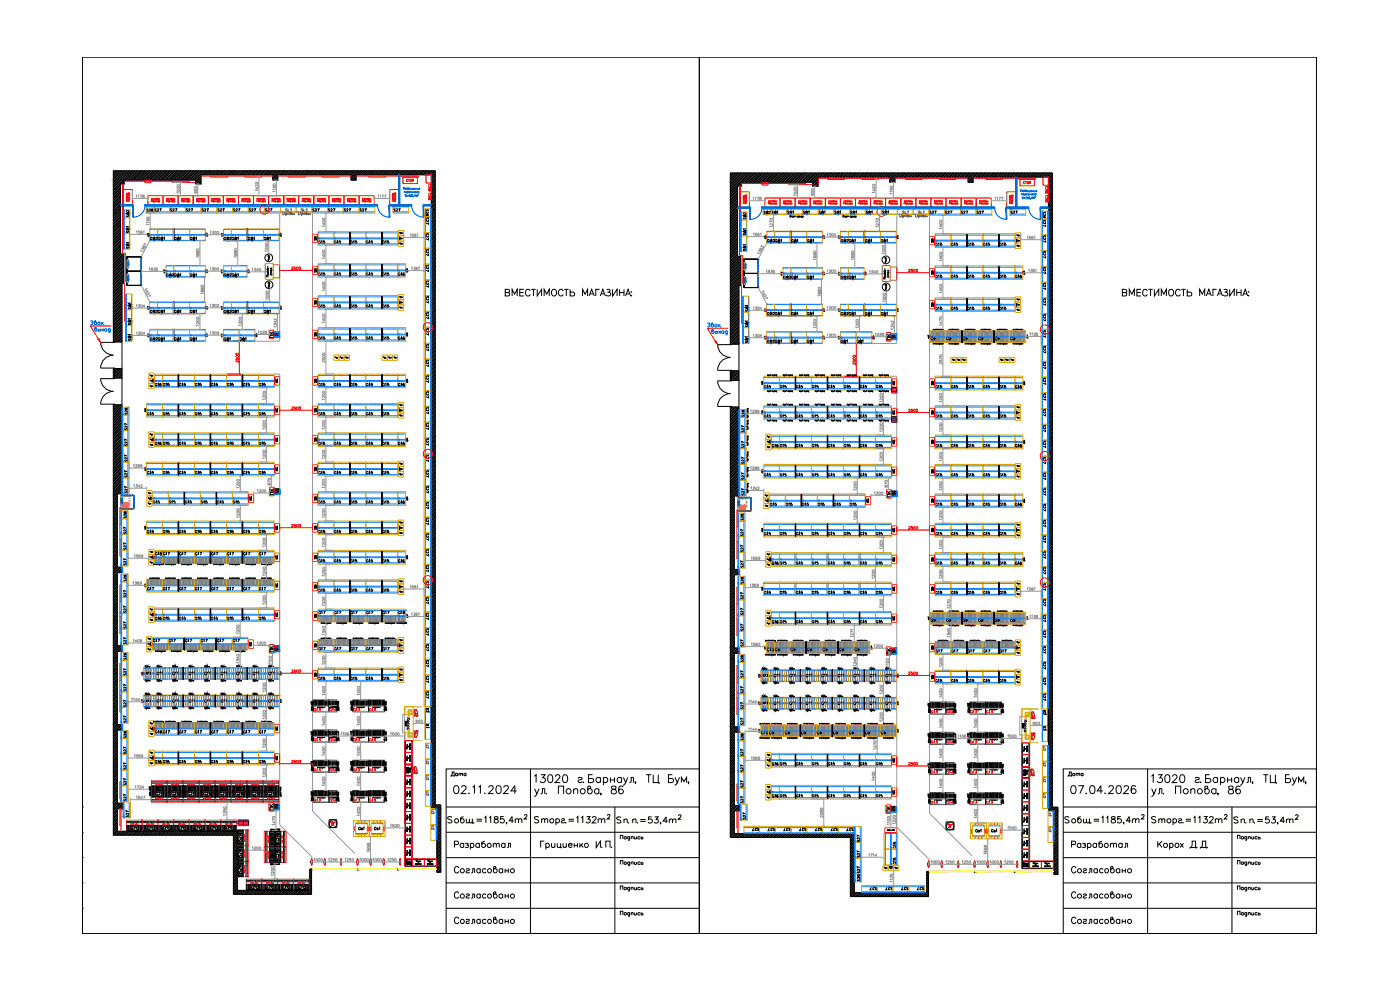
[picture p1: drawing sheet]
<svg xmlns="http://www.w3.org/2000/svg" width="420mm" height="297mm" viewBox="0 0 420 297" stroke-linecap="round" stroke-linejoin="round" font-family="sans-serif">
<defs><g id="words">
<text font-size="5.3" x="134.8" y="239.2">02.11.2024</text>
<g font-size="4.9">
<text x="150.3" y="90">ВМЕСТИМОСТЬ МАГАЗИНА:</text>
<text x="335.5" y="90">ВМЕСТИМОСТЬ МАГАЗИНА:</text>
<text x="135.1" y="270.6">Согласовано</text>
<text x="320.3" y="270.6">Согласовано</text>
<text x="135.1" y="278.3">Согласовано</text>
<text x="320.3" y="278.3">Согласовано</text>
</g>
<g font-size="4.4">
<text x="134.1" y="234.2">Дата</text>
<text x="319.3" y="234.2">Дата</text>
</g>
<g font-size="4" fill="#989898">
<text x="82.9" y="102.3" transform="rotate(-90 82.9 102.3)">ПК</text>
<text x="268.1" y="103" transform="rotate(-90 268.1 103)">ПК</text>
<text x="268.1" y="197.6" transform="rotate(-90 268.1 197.6)">ПК</text>
<text x="268.1" y="244.8" transform="rotate(-90 268.1 244.8)">ПК</text>
</g>
<text font-size="4" fill="#f00" x="278" y="103.4">G9</text>
<g font-size="4" fill="#007fff">
<text x="282.9" y="103.4">G9</text>
<text x="292.5" y="103.4">G9</text>
<text x="302" y="103.4">G9</text>
<text x="82.9" y="149.6" transform="rotate(-90 82.9 149.6)">ПК</text>
<text x="268.1" y="150.3" transform="rotate(-90 268.1 150.3)">ПК</text>
<text x="82.9" y="196.8" transform="rotate(-90 82.9 196.8)">ПК</text>
<text x="82.9" y="244.1" transform="rotate(-90 82.9 244.1)">ПК</text>
</g>
<g font-size="4">
<text x="287.9" y="103.4">G9</text>
<text x="297.4" y="103.4">G9</text>
</g>
<g font-size="3.5" fill="#989898">
<text x="42.7" y="64.6">S28</text>
<text x="97.4" y="64.6">S27</text>
<text x="227.9" y="65.3">SW2</text>
<text x="282.6" y="65.3">S27</text>
<text x="129.5" y="73.4" transform="rotate(-90 129.5 73.4)">S27</text>
<text x="314.7" y="73.7" transform="rotate(-90 314.7 73.7)">S27</text>
<text x="118.2" y="84">G16</text>
<text x="129.5" y="82.5" transform="rotate(-90 129.5 82.5)">S27</text>
<text x="314.7" y="83.3" transform="rotate(-90 314.7 83.3)">S27</text>
<text x="314.7" y="102.3" transform="rotate(-90 314.7 102.3)">S27</text>
<text x="224.4" y="126.3" transform="rotate(-90 224.4 126.3)">S28</text>
<text x="76.6" y="134.8">G15</text>
<text x="94.5" y="134.8">G15</text>
<text x="39.2" y="139.7" transform="rotate(-90 39.2 139.7)">S27</text>
<text x="76.6" y="161.2">G15</text>
<text x="38.8" y="175.7" transform="rotate(-90 38.8 175.7)">S28</text>
<text x="76.6" y="178.2">G17</text>
<text x="129.5" y="177.4" transform="rotate(-90 129.5 177.4)">S27</text>
<text x="224" y="176.4" transform="rotate(-90 224 176.4)">S28</text>
<text x="314.7" y="178.2" transform="rotate(-90 314.7 178.2)">S27</text>
<text x="129.5" y="187" transform="rotate(-90 129.5 187)">S27</text>
<text x="282.9" y="187.7">G9</text>
<text x="314.7" y="187.7" transform="rotate(-90 314.7 187.7)">S27</text>
<text x="68.8" y="193.7">G17</text>
<text x="94.5" y="196.1">G17</text>
<text x="224" y="195.1" transform="rotate(-90 224 195.1)">S27</text>
<text x="255.4" y="196.5">G9</text>
<text x="279.8" y="196.8">G17</text>
<text x="264.6" y="204.3">G11</text>
<text x="38.8" y="213.4" transform="rotate(-90 38.8 213.4)">S27</text>
<text x="79.4" y="212">G11</text>
<text x="93.1" y="214.5">G13</text>
<text x="97.7" y="214.5">G14</text>
<text x="104.8" y="214.5">G13</text>
<text x="109.7" y="214.5">G13</text>
<text x="224" y="214.1" transform="rotate(-90 224 214.1)">S27</text>
<text x="264.6" y="212.7">G11</text>
<text x="278.3" y="215.2">G13</text>
<text x="282.9" y="215.2">G14</text>
<text x="290" y="215.2">G13</text>
<text x="294.9" y="215.2">G13</text>
<text x="76.6" y="221.2">G17</text>
<text x="227.2" y="221.5">G10</text>
<text x="263.2" y="221.5">G9</text>
<text x="38.8" y="227.5" transform="rotate(-90 38.8 227.5)">S27</text>
<text x="93.1" y="223.7">G13</text>
<text x="97.7" y="223.7">G14</text>
<text x="104.8" y="223.7">G13</text>
<text x="109.7" y="223.7">G13</text>
<text x="224" y="223.3" transform="rotate(-90 224 223.3)">S28</text>
<text x="278.3" y="224.4">G13</text>
<text x="282.9" y="224.4">G14</text>
<text x="290" y="224.4">G13</text>
<text x="294.9" y="224.4">G13</text>
<text x="45.2" y="230">G16</text>
<text x="76.6" y="230">G15</text>
<text x="97.7" y="232.5">G14</text>
<text x="104.8" y="232.5">G13</text>
<text x="109.7" y="232.5">G13</text>
<text x="224" y="228.2" transform="rotate(-90 224 228.2)">S27</text>
<text x="230.4" y="230.7">G16</text>
<text x="261.8" y="230.7">G15</text>
<text x="282.9" y="233.2">G14</text>
<text x="290" y="233.2">G13</text>
<text x="294.9" y="233.2">G13</text>
<text x="38.8" y="241.7" transform="rotate(-90 38.8 241.7)">S27</text>
<text x="93.1" y="241.7">G13</text>
<text x="97.7" y="241.7">G14</text>
<text x="104.8" y="241.7">G13</text>
<text x="109.7" y="241.7">G13</text>
<text x="278.3" y="242.4">G13</text>
<text x="282.9" y="242.4">G14</text>
<text x="290" y="242.4">G13</text>
<text x="294.9" y="242.4">G13</text>
<text x="111.1" y="250.1">Gs1</text>
<text x="248.4" y="250.5">S27</text>
<text x="264.6" y="268.1">S27</text>
</g>
<g font-size="3.5" fill="#007fff">
<text x="45.2" y="64.6">S27</text>
<text x="49.7" y="64.6">S27</text>
<text x="54.7" y="64.6">S27</text>
<text x="59.3" y="64.6">S27</text>
<text x="64.2" y="64.6">S27</text>
<text x="68.8" y="64.6">S27</text>
<text x="73.4" y="64.6">S27</text>
<text x="84.3" y="64.6">SL1</text>
<text x="92.4" y="64.6">S27</text>
<text x="102" y="64.6">S27</text>
<text x="106.5" y="64.6">S27</text>
<text x="129.5" y="66" transform="rotate(-90 129.5 66)">S28</text>
<text x="269.5" y="65.3">SL1</text>
<text x="277.6" y="65.3">S27</text>
<text x="287.2" y="65.3">S27</text>
<text x="291.7" y="65.3">S27</text>
<text x="129.5" y="68.4" transform="rotate(-90 129.5 68.4)">S27</text>
<text x="224.7" y="67" transform="rotate(-90 224.7 67)">SW2</text>
<text x="314.7" y="66.7" transform="rotate(-90 314.7 66.7)">S28</text>
<text x="314.7" y="69.1" transform="rotate(-90 314.7 69.1)">S27</text>
<text x="129.5" y="78" transform="rotate(-90 129.5 78)">S27</text>
<text x="284.3" y="74.8">G15</text>
<text x="289.3" y="74.8">G15</text>
<text x="293.9" y="74.8">G15</text>
<text x="298.8" y="74.8">G15</text>
<text x="99.1" y="84">G15</text>
<text x="104.1" y="84">G15</text>
<text x="108.7" y="84">G15</text>
<text x="113.6" y="84">G15</text>
<text x="314.7" y="78.7" transform="rotate(-90 314.7 78.7)">S27</text>
<text x="129.5" y="87.5" transform="rotate(-90 129.5 87.5)">S27</text>
<text x="314.7" y="88.2" transform="rotate(-90 314.7 88.2)">S27</text>
<text x="99.1" y="93.5">G15</text>
<text x="104.1" y="93.5">G15</text>
<text x="108.7" y="93.5">G15</text>
<text x="113.6" y="93.5">G15</text>
<text x="129.5" y="92.1" transform="rotate(-90 129.5 92.1)">S27</text>
<text x="284.3" y="94.2">G15</text>
<text x="289.3" y="94.2">G15</text>
<text x="293.9" y="94.2">G15</text>
<text x="298.8" y="94.2">G15</text>
<text x="314.7" y="92.8" transform="rotate(-90 314.7 92.8)">S27</text>
<text x="129.5" y="97" transform="rotate(-90 129.5 97)">S27</text>
<text x="314.7" y="97.4" transform="rotate(-90 314.7 97.4)">S27</text>
<text x="99.1" y="103">G15</text>
<text x="104.1" y="103">G15</text>
<text x="108.7" y="103">G15</text>
<text x="113.6" y="103">G15</text>
<text x="118.2" y="103">G16</text>
<text x="129.5" y="106.5" transform="rotate(-90 129.5 106.5)">S27</text>
<text x="314.7" y="107.2" transform="rotate(-90 314.7 107.2)">S27</text>
<text x="129.5" y="111.1" transform="rotate(-90 129.5 111.1)">S27</text>
<text x="314.7" y="111.8" transform="rotate(-90 314.7 111.8)">S27</text>
<text x="129.5" y="116.1" transform="rotate(-90 129.5 116.1)">S27</text>
<text x="314.7" y="116.4" transform="rotate(-90 314.7 116.4)">S27</text>
<text x="39.2" y="125.6" transform="rotate(-90 39.2 125.6)">S28</text>
<text x="129.5" y="120.6" transform="rotate(-90 129.5 120.6)">S27</text>
<text x="129.5" y="125.2" transform="rotate(-90 129.5 125.2)">S27</text>
<text x="314.7" y="121.4" transform="rotate(-90 314.7 121.4)">S27</text>
<text x="314.7" y="125.9" transform="rotate(-90 314.7 125.9)">S27</text>
<text x="39.2" y="130.2" transform="rotate(-90 39.2 130.2)">S27</text>
<text x="129.5" y="130.2" transform="rotate(-90 129.5 130.2)">S27</text>
<text x="314.7" y="130.9" transform="rotate(-90 314.7 130.9)">S27</text>
<text x="39.2" y="135.1" transform="rotate(-90 39.2 135.1)">S27</text>
<text x="45.2" y="134.8">G16</text>
<text x="47.6" y="134.8">G15</text>
<text x="52.6" y="134.8">G15</text>
<text x="57.1" y="134.8">G15</text>
<text x="62.1" y="134.8">G15</text>
<text x="67" y="134.8">G15</text>
<text x="71.6" y="134.8">G15</text>
<text x="99.1" y="134.8">G15</text>
<text x="104.1" y="134.8">G15</text>
<text x="108.7" y="134.8">G15</text>
<text x="113.6" y="134.8">G15</text>
<text x="118.2" y="134.8">G16</text>
<text x="129.5" y="134.8" transform="rotate(-90 129.5 134.8)">S27</text>
<text x="314.7" y="135.5" transform="rotate(-90 314.7 135.5)">S27</text>
<text x="39.2" y="144.6" transform="rotate(-90 39.2 144.6)">S27</text>
<text x="129.5" y="144.3" transform="rotate(-90 129.5 144.3)">S27</text>
<text x="129.5" y="149.2" transform="rotate(-90 129.5 149.2)">S27</text>
<text x="314.7" y="145" transform="rotate(-90 314.7 145)">S27</text>
<text x="314.7" y="149.9" transform="rotate(-90 314.7 149.9)">S27</text>
<text x="129.5" y="153.8" transform="rotate(-90 129.5 153.8)">S27</text>
<text x="314.7" y="154.5" transform="rotate(-90 314.7 154.5)">S27</text>
<text x="38.8" y="161.6" transform="rotate(-90 38.8 161.6)">S27</text>
<text x="43" y="161.2">G15</text>
<text x="47.6" y="161.2">G15</text>
<text x="52.6" y="161.2">G15</text>
<text x="57.1" y="161.2">G15</text>
<text x="62.1" y="161.2">G15</text>
<text x="67" y="161.2">G15</text>
<text x="71.6" y="161.2">G15</text>
<text x="99.1" y="161.2">G15</text>
<text x="104.1" y="161.2">G15</text>
<text x="108.7" y="161.2">G15</text>
<text x="113.6" y="161.2">G15</text>
<text x="129.5" y="158.4" transform="rotate(-90 129.5 158.4)">S27</text>
<text x="224" y="161.9" transform="rotate(-90 224 161.9)">S27</text>
<text x="314.7" y="159.1" transform="rotate(-90 314.7 159.1)">S27</text>
<text x="38.8" y="166.2" transform="rotate(-90 38.8 166.2)">S27</text>
<text x="129.5" y="163.3" transform="rotate(-90 129.5 163.3)">S27</text>
<text x="129.5" y="167.9" transform="rotate(-90 129.5 167.9)">S27</text>
<text x="224" y="166.9" transform="rotate(-90 224 166.9)">S27</text>
<text x="314.7" y="164" transform="rotate(-90 314.7 164)">S27</text>
<text x="38.8" y="170.7" transform="rotate(-90 38.8 170.7)">S27</text>
<text x="129.5" y="172.9" transform="rotate(-90 129.5 172.9)">S27</text>
<text x="224" y="171.4" transform="rotate(-90 224 171.4)">S27</text>
<text x="314.7" y="168.6" transform="rotate(-90 314.7 168.6)">S27</text>
<text x="314.7" y="173.2" transform="rotate(-90 314.7 173.2)">S27</text>
<text x="43" y="178.2">G17</text>
<text x="47.6" y="178.2">G17</text>
<text x="52.6" y="178.2">G17</text>
<text x="57.5" y="178.2">G17</text>
<text x="67" y="178.2">G17</text>
<text x="72" y="178.2">G17</text>
<text x="38.8" y="185.2" transform="rotate(-90 38.8 185.2)">S27</text>
<text x="38.8" y="180.3" transform="rotate(-90 38.8 180.3)">S27</text>
<text x="129.5" y="182.4" transform="rotate(-90 129.5 182.4)">S27</text>
<text x="224" y="185.9" transform="rotate(-90 224 185.9)">S27</text>
<text x="224" y="181" transform="rotate(-90 224 181)">S27</text>
<text x="314.7" y="183.1" transform="rotate(-90 314.7 183.1)">S27</text>
<text x="38.8" y="189.8" transform="rotate(-90 38.8 189.8)">S27</text>
<text x="129.5" y="191.9" transform="rotate(-90 129.5 191.9)">S27</text>
<text x="224" y="190.5" transform="rotate(-90 224 190.5)">S27</text>
<text x="292.5" y="187.7">G9</text>
<text x="302" y="187.7">G9</text>
<text x="38.8" y="194.4" transform="rotate(-90 38.8 194.4)">S27</text>
<text x="99.1" y="196.1">G17</text>
<text x="104.1" y="196.1">G17</text>
<text x="108.7" y="196.1">G17</text>
<text x="113.6" y="196.1">G17</text>
<text x="129.5" y="196.5" transform="rotate(-90 129.5 196.5)">S27</text>
<text x="229" y="196.5">G10</text>
<text x="231.4" y="196.5">G9</text>
<text x="236" y="196.5">G9</text>
<text x="245.9" y="196.5">G9</text>
<text x="314.7" y="192.3" transform="rotate(-90 314.7 192.3)">S27</text>
<text x="314.7" y="197.2" transform="rotate(-90 314.7 197.2)">S27</text>
<text x="38.8" y="199.3" transform="rotate(-90 38.8 199.3)">S28</text>
<text x="38.8" y="203.9" transform="rotate(-90 38.8 203.9)">S27</text>
<text x="50.4" y="203.6">G11</text>
<text x="129.5" y="201.1" transform="rotate(-90 129.5 201.1)">S27</text>
<text x="224" y="200" transform="rotate(-90 224 200)">S28</text>
<text x="314.7" y="201.8" transform="rotate(-90 314.7 201.8)">S27</text>
<text x="38.8" y="208.5" transform="rotate(-90 38.8 208.5)">S27</text>
<text x="129.5" y="206" transform="rotate(-90 129.5 206)">S27</text>
<text x="224" y="209.2" transform="rotate(-90 224 209.2)">S27</text>
<text x="224" y="204.6" transform="rotate(-90 224 204.6)">S27</text>
<text x="235.7" y="204.3">G11</text>
<text x="314.7" y="206.7" transform="rotate(-90 314.7 206.7)">S27</text>
<text x="50.4" y="212">G11</text>
<text x="129.5" y="214.8" transform="rotate(-90 129.5 214.8)">K1</text>
<text x="129.5" y="210.6" transform="rotate(-90 129.5 210.6)">S27</text>
<text x="235.7" y="212.7">G11</text>
<text x="314.7" y="215.5" transform="rotate(-90 314.7 215.5)">K1</text>
<text x="314.7" y="211.3" transform="rotate(-90 314.7 211.3)">S27</text>
<text x="38.8" y="218" transform="rotate(-90 38.8 218)">S27</text>
<text x="47.6" y="221.2">G17</text>
<text x="52.6" y="221.2">G17</text>
<text x="57.5" y="221.2">G17</text>
<text x="62.1" y="221.2">G17</text>
<text x="67" y="221.2">G17</text>
<text x="72" y="221.2">G17</text>
<text x="224" y="218.7" transform="rotate(-90 224 218.7)">S27</text>
<text x="229.7" y="221.5">G9</text>
<text x="234.2" y="221.5">G9</text>
<text x="244.1" y="221.5">G9</text>
<text x="253.6" y="221.5">G9</text>
<text x="38.8" y="222.6" transform="rotate(-90 38.8 222.6)">S28</text>
<text x="129.5" y="225.8" transform="rotate(-90 129.5 225.8)">U2</text>
<text x="314.7" y="226.5" transform="rotate(-90 314.7 226.5)">U2</text>
<text x="38.8" y="232.1" transform="rotate(-90 38.8 232.1)">S27</text>
<text x="47.6" y="230">G15</text>
<text x="52.6" y="230">G15</text>
<text x="57.1" y="230">G15</text>
<text x="62.1" y="230">G15</text>
<text x="67" y="230">G15</text>
<text x="71.6" y="230">G15</text>
<text x="129.5" y="230.4" transform="rotate(-90 129.5 230.4)">U2</text>
<text x="224" y="232.8" transform="rotate(-90 224 232.8)">S27</text>
<text x="232.8" y="230.7">G15</text>
<text x="237.8" y="230.7">G15</text>
<text x="242.4" y="230.7">G15</text>
<text x="247.3" y="230.7">G15</text>
<text x="252.2" y="230.7">G15</text>
<text x="256.8" y="230.7">G15</text>
<text x="314.7" y="231.1" transform="rotate(-90 314.7 231.1)">U2</text>
<text x="38.8" y="236.7" transform="rotate(-90 38.8 236.7)">S27</text>
<text x="129.5" y="235.3" transform="rotate(-90 129.5 235.3)">U2</text>
<text x="129.5" y="239.9" transform="rotate(-90 129.5 239.9)">U2</text>
<text x="224" y="237.4" transform="rotate(-90 224 237.4)">S27</text>
<text x="314.7" y="236" transform="rotate(-90 314.7 236)">U2</text>
<text x="131.2" y="245.5" transform="rotate(-90 131.2 245.5)">U2</text>
<text x="224" y="242.4" transform="rotate(-90 224 242.4)">S27</text>
<text x="314.7" y="240.6" transform="rotate(-90 314.7 240.6)">U2</text>
<text x="39.5" y="246.6" transform="rotate(-90 39.5 246.6)">S27</text>
<text x="131.2" y="250.1" transform="rotate(-90 131.2 250.1)">U2</text>
<text x="224.7" y="247.3" transform="rotate(-90 224.7 247.3)">S27</text>
<text x="224.7" y="250.5">S27</text>
<text x="229.3" y="250.5">S27</text>
<text x="233.9" y="250.5">S27</text>
<text x="238.8" y="250.5">S27</text>
<text x="243.4" y="250.5">S27</text>
<text x="252.9" y="250.5">S27</text>
<text x="316.4" y="246.2" transform="rotate(-90 316.4 246.2)">U2</text>
<text x="316.4" y="250.8" transform="rotate(-90 316.4 250.8)">U2</text>
<text x="258.9" y="253.6" transform="rotate(-90 258.9 253.6)">S27</text>
<text x="258.9" y="263.2" transform="rotate(-90 258.9 263.2)">S27</text>
<text x="258.9" y="258.6" transform="rotate(-90 258.9 258.6)">S27</text>
<text x="258.9" y="265.6" transform="rotate(-90 258.9 265.6)">S28</text>
<text x="260" y="268.1">S27</text>
<text x="269.2" y="268.1">S27</text>
<text x="274.1" y="268.1">S27</text>
</g>
<g font-size="3.5" fill="#f00">
<text x="78.3" y="64.6">S27</text>
<text x="279.4" y="74.8">G15</text>
<text x="94.5" y="84">G15</text>
<text x="94.5" y="93.5">G15</text>
<text x="279.4" y="94.2">G15</text>
<text x="129.5" y="101.6" transform="rotate(-90 129.5 101.6)">S27</text>
<text x="94.5" y="103">G15</text>
<text x="129.5" y="139.7" transform="rotate(-90 129.5 139.7)">S27</text>
<text x="314.7" y="140.4" transform="rotate(-90 314.7 140.4)">S27</text>
<text x="94.5" y="161.2">G15</text>
<text x="278" y="187.7">G9</text>
<text x="79.4" y="203.6">G11</text>
<text x="93.1" y="232.5">G13</text>
<text x="278.3" y="233.2">G13</text>
</g>
<g font-size="3.5">
<text x="89.3" y="64.6">SL1</text>
<text x="224.4" y="130.9" transform="rotate(-90 224.4 130.9)">S27</text>
<text x="224.4" y="135.8" transform="rotate(-90 224.4 135.8)">S27</text>
<text x="224.4" y="140.4" transform="rotate(-90 224.4 140.4)">S27</text>
<text x="224.4" y="149.9" transform="rotate(-90 224.4 149.9)">S27</text>
<text x="224.4" y="145" transform="rotate(-90 224.4 145)">S27</text>
<text x="287.9" y="187.7">G9</text>
<text x="297.4" y="187.7">G9</text>
<text x="240.9" y="196.5">G9</text>
<text x="250.5" y="196.5">G9</text>
<text x="55.4" y="203.6">G11</text>
<text x="240.6" y="204.3">G11</text>
<text x="250.1" y="204.3">G11</text>
<text x="55.4" y="212">G11</text>
<text x="240.6" y="212.7">G11</text>
<text x="250.1" y="212.7">G11</text>
<text x="129.5" y="219.4" transform="rotate(-90 129.5 219.4)">K1</text>
<text x="239.2" y="221.5">G9</text>
<text x="249.1" y="221.5">G9</text>
<text x="258.6" y="221.5">G9</text>
<text x="314.7" y="220.1" transform="rotate(-90 314.7 220.1)">K1</text>
</g>
<g font-size="3.5" fill="#00f">
<text x="116.8" y="64.6">S27</text>
<text x="302" y="65.3">S27</text>
<text x="39.5" y="66.3" transform="rotate(-90 39.5 66.3)">SW2</text>
<text x="38.8" y="156.6" transform="rotate(-90 38.8 156.6)">S28</text>
<text x="224" y="157.3" transform="rotate(-90 224 157.3)">S28</text>
</g>
<text font-size="3.5" fill="#0000fc" x="39.2" y="149.2" transform="rotate(-90 39.2 149.2)">S27</text>
<g font-size="3.5" fill="#dda500">
<text x="44.8" y="193.7">G17</text>
<text x="49.4" y="193.7">G17</text>
<text x="54.3" y="193.7">G17</text>
<text x="58.9" y="193.7">G17</text>
<text x="63.9" y="193.7">G17</text>
<text x="284.3" y="196.8">G17</text>
<text x="289.3" y="196.8">G17</text>
<text x="293.9" y="196.8">G17</text>
<text x="298.8" y="196.8">G17</text>
<text x="45.5" y="221.2">G18</text>
</g>
<g font-size="3.1" fill="#989898">
<text x="45.2" y="168.6">20</text>
<text x="45.5" y="177.1" transform="rotate(-90 45.5 177.1)">00</text>
<text x="121" y="186.3" transform="rotate(-90 121 186.3)">00</text>
<text x="42.7" y="211.7">G12</text>
<text x="227.9" y="212.4">G12</text>
</g>
<g font-size="3.1" fill="#007fff">
<text x="45.5" y="168.6">00</text>
<text x="48" y="168.6">00</text>
<text x="57.5" y="168.6">00</text>
<text x="66.7" y="168.6">20</text>
<text x="67" y="168.6">00</text>
<text x="72" y="168.6">00</text>
<text x="50.4" y="177.1" transform="rotate(-90 50.4 177.1)">00</text>
<text x="60" y="177.1" transform="rotate(-90 60 177.1)">00</text>
<text x="69.1" y="177.1" transform="rotate(-90 69.1 177.1)">20</text>
<text x="69.5" y="177.1" transform="rotate(-90 69.5 177.1)">00</text>
<text x="74.4" y="177.1" transform="rotate(-90 74.4 177.1)">00</text>
<text x="96.7" y="186.3" transform="rotate(-90 96.7 186.3)">20</text>
<text x="97" y="186.3" transform="rotate(-90 97 186.3)">00</text>
<text x="116.1" y="186.3" transform="rotate(-90 116.1 186.3)">20</text>
<text x="120.6" y="186.3" transform="rotate(-90 120.6 186.3)">20</text>
<text x="94.2" y="195.1">20</text>
<text x="94.5" y="195.1">00</text>
<text x="113.6" y="195.1">20</text>
</g>
<g font-size="3.1" fill="#808080">
<text x="57.1" y="168.6">20</text>
<text x="50.1" y="177.1" transform="rotate(-90 50.1 177.1)">20</text>
<text x="59.6" y="177.1" transform="rotate(-90 59.6 177.1)">20</text>
<text x="106.5" y="186.3" transform="rotate(-90 106.5 186.3)">00</text>
<text x="111.1" y="186.3" transform="rotate(-90 111.1 186.3)">20</text>
<text x="104.1" y="195.1">00</text>
<text x="108.7" y="195.1">20</text>
</g>
<g font-size="3.1">
<text x="62.1" y="168.6">20</text>
<text x="71.6" y="168.6">20</text>
<text x="64.6" y="177.1" transform="rotate(-90 64.6 177.1)">20</text>
<text x="74.1" y="177.1" transform="rotate(-90 74.1 177.1)">20</text>
<text x="99.1" y="195.1">00</text>
</g>
<text font-size="3.1" fill="#dda500" x="101.6" y="186.3" transform="rotate(-90 101.6 186.3)">00</text>
<g font-size="2.6" fill="#007fff">
<text x="227.9" y="63.9">2</text>
<text x="38.1" y="66.3" transform="rotate(-90 38.1 66.3)">25</text>
<text x="221.2" y="66.7">0</text>
<text x="223.3" y="67" transform="rotate(-90 223.3 67)">25</text>
<text x="78.7" y="168.6" transform="rotate(-90 78.7 168.6)">20</text>
<text x="79" y="168.6" transform="rotate(-90 79 168.6)">00</text>
<text x="78.7" y="177.1" transform="rotate(-90 78.7 177.1)">20</text>
<text x="79" y="177.1" transform="rotate(-90 79 177.1)">00</text>
<text x="101.2" y="186.3" transform="rotate(-90 101.2 186.3)">20</text>
<text x="111.1" y="186.3" transform="rotate(-90 111.1 186.3)">00</text>
<text x="44.8" y="194.4">00</text>
<text x="51.9" y="194.4" transform="rotate(-90 51.9 194.4)">00</text>
<text x="58.9" y="194.4">20</text>
<text x="59.3" y="194.4">00</text>
<text x="63.9" y="194.4">20</text>
<text x="68.4" y="194.4">20</text>
<text x="68.8" y="194.4">00</text>
<text x="101.2" y="195.1" transform="rotate(-90 101.2 195.1)">20</text>
<text x="111.1" y="195.1" transform="rotate(-90 111.1 195.1)">00</text>
<text x="279.4" y="195.4">20</text>
<text x="279.8" y="195.4">00</text>
<text x="284.3" y="195.4">00</text>
<text x="294.2" y="195.4">00</text>
<text x="45.5" y="219.8">00</text>
<text x="48" y="219.8">00</text>
<text x="57.5" y="219.8">00</text>
<text x="62.4" y="219.8">00</text>
<text x="66.7" y="219.8">20</text>
<text x="67" y="219.8">00</text>
<text x="72" y="219.8">00</text>
<text x="78.7" y="219.8" transform="rotate(-90 78.7 219.8)">20</text>
<text x="79" y="219.8" transform="rotate(-90 79 219.8)">00</text>
</g>
<text font-size="2.6" fill="#00f" x="228.2" y="63.9">0</text>
<g font-size="2.6">
<text x="54.7" y="168.6" transform="rotate(-90 54.7 168.6)">20</text>
<text x="54.7" y="177.1" transform="rotate(-90 54.7 177.1)">20</text>
<text x="106.2" y="186.3" transform="rotate(-90 106.2 186.3)">20</text>
<text x="116.1" y="186.3" transform="rotate(-90 116.1 186.3)">00</text>
<text x="56.4" y="194.4" transform="rotate(-90 56.4 194.4)">20</text>
<text x="64.2" y="194.4">00</text>
<text x="106.2" y="195.1" transform="rotate(-90 106.2 195.1)">20</text>
<text x="116.1" y="195.1" transform="rotate(-90 116.1 195.1)">00</text>
<text x="289.3" y="195.4">00</text>
<text x="298.8" y="195.4">20</text>
<text x="54.7" y="219.8" transform="rotate(-90 54.7 219.8)">20</text>
<text x="62.1" y="219.8">20</text>
<text x="71.6" y="219.8">20</text>
</g>
<g font-size="2.6" fill="#808080">
<text x="55" y="168.6" transform="rotate(-90 55 168.6)">00</text>
<text x="55" y="177.1" transform="rotate(-90 55 177.1)">00</text>
<text x="49.4" y="194.4">20</text>
<text x="56.8" y="194.4" transform="rotate(-90 56.8 194.4)">00</text>
<text x="288.9" y="195.4">20</text>
<text x="293.9" y="195.4">20</text>
<text x="299.2" y="195.4">00</text>
<text x="55" y="219.8" transform="rotate(-90 55 219.8)">00</text>
<text x="57.1" y="219.8">20</text>
</g>
<g font-size="2.6" fill="#989898">
<text x="45.2" y="177.1" transform="rotate(-90 45.2 177.1)">20</text>
<text x="44.4" y="194.4">20</text>
<text x="284.3" y="195.4">20</text>
</g>
<text font-size="2.6" fill="#f00" x="45.2" y="219.8">20</text>
<g font-size=".7">
<text x="39.2" y="151.8" transform="rotate(-90 39.2 151.8)">100/100</text>
<text x="224.4" y="152.5" transform="rotate(-90 224.4 152.5)">100/100</text>
</g>
</g></defs>
<g fill="none" stroke="#000" stroke-width=".3">
<path d="M24.7 17.2h185.2v262.9h-185.2zM24.7 17.2v262.9M209.9 17.2h185.2v262.9h-185.2zM34.3 51.3l-.3 .2M34.8 51.3l-.8 .8M35.1 51.3l-1.1 1M35.6 51.3l-1.6 1.6M35.9 51.3l-1.9 1.8M36.2 55.4l-2.2 2.2M36.2 56.2l-2.2 2.2M36.2 57.1l-2.2 2.1M36.2 57.9l-2.2 2.1"/>
<path d="M36.2 58.6l-2.2 2.2M36.2 59.4l-2.2 2.2M36.2 55.7l-2.2 2.2M36.2 56.5l-2.2 2.2M36.2 57.3l-2.2 2.2M36.2 58.1l-2.2 2.2M36.2 58.9l-2.2 2.2M36.2 59.7l-2.2 2.2M36.4 51.3l-2.4 2.3M36.6 51.3l-2.6 2.6M37.2 51.3l-3.2 3.1M37.3 54.3l-.9 .9"/>
<path d="M37.3 55.1l-.1 .1M37.3 54.6l-.6 .6M37.5 51.3l-3.5 3.4M38 51.3l-4 3.9M38.3 51.3l-4.3 4.2M38.8 51.3l-4.8 4.7M39.1 51.3l-5.1 5M39.6 51.3l-5.6 5.5M39.9 51.3l-5.9 5.8M40.4 51.3l-2.8 2.7M40.6 51.3l-2.7 2.7M41.2 51.3l-2.8 2.7"/>
<path d="M41.4 51.3l-2.7 2.7M42 51.3l-2.8 2.7M42.2 51.3l-2.7 2.7M42.7 51.3l-2.7 2.7M43 51.3l-2.7 2.7M43.5 51.3l-2.7 2.7M43.8 51.3l-2.8 2.7M44.4 51.3l-2.8 2.7M44.6 51.3l-2.7 2.7M45.2 51.3l-2.8 2.7M45.4 51.3l-2.7 2.7M46 51.3l-2.8 2.7"/>
<path d="M46.2 51.3l-2.7 2.7M46.7 51.3l-2.7 2.7M47 51.3l-2.7 2.7M47.5 51.3l-2.7 2.7M47.8 51.3l-2.8 2.7M48.3 51.3l-2.7 2.7M48.6 51.3l-2.8 2.7M49.1 51.3l-2.7 2.7M49.4 51.3l-2.8 2.7M49.9 51.3l-2.7 2.7M50.2 51.3l-2.8 2.7M50.7 51.3l-2.8 2.7"/>
<path d="M51 51.3l-2.8 2.7M51.5 51.3l-2.7 2.7M51.8 51.3l-2.8 2.7M52.3 51.3l-2.7 2.7M52.6 51.3l-2.8 2.7M53.1 51.3l-2.7 2.7M53.4 51.3l-2.8 2.7M53.9 51.3l-2.8 2.7M54.2 51.3l-2.8 2.7M54.7 51.3l-2.8 2.7M55 51.3l-2.8 2.7M55.5 51.3l-2.8 2.7"/>
<path d="M55.7 51.3l-2.7 2.7M56.3 51.3l-2.8 2.7M56.5 51.3l-2.7 2.7M57.1 51.3l-2.8 2.7M57.3 51.3l-2.7 2.7M57.9 51.3l-2.8 2.7M58.2 51.3l-2.8 2.7M58.7 51.3l-2.8 2.7M58.7 55.2v-1.2h-21.4v1.2h-1.1v21h1M58.7 55.2h1.7M59 51.3l-2.8 2.7M59.5 51.3l-2.8 2.7"/>
<path d="M59.7 51.3l-2.7 2.7M60.3 51.3l-2.8 2.7M60.4 52.7l-1.7 1.7M60.4 53.5l-1.7 1.7M60.4 54.3l-.9 .9M60.4 55.1l-.1 .1M60.4 53l-1.7 1.7M60.4 53.8l-1.4 1.4M60.4 54.6l-.6 .6M60.4 55.2v-2.8h21.5v1.6h1.5v-1.6h21.9v1.6h1.6v-1.6h22.5v190.3M60.5 51.3l-2.7 2.7M61.1 51.3l-2.8 2.7"/>
<path d="M61.3 51.3l-2.7 2.7M61.8 51.3l-1.1 1.1M62.1 51.3l-1.2 1.1M62.6 51.3l-1.1 1.1M62.9 51.3l-1.1 1.1M63.4 51.3l-1.1 1.1M63.7 51.3l-1.2 1.1M64.2 51.3l-1.1 1.1M64.5 51.3l-1.2 1.1M65.1 51.3l-1.2 1.1M65.3 51.3l-1.2 1.1M65.8 51.3l-1.1 1.1"/>
<path d="M66.1 51.3l-1.2 1.1M66.6 51.3l-1.2 1.1M66.9 51.3l-1.2 1.1M67.4 51.3l-1.2 1.1M67.7 51.3l-1.2 1.1M68.2 51.3l-1.2 1.1M68.5 51.3l-1.2 1.1M69 51.3l-1.2 1.1M69.3 51.3l-1.2 1.1M69.8 51.3l-1.2 1.1M70.1 51.3l-1.2 1.1M70.6 51.3l-1.2 1.1"/>
<path d="M70.9 51.3l-1.2 1.1M71.4 51.3l-1.2 1.1M71.7 51.3l-1.2 1.1M72.2 51.3l-1.2 1.1M72.5 51.3l-1.2 1.1M73 51.3l-1.2 1.1M73.3 51.3l-1.2 1.1M73.8 51.3l-1.2 1.1M74.1 51.3l-1.2 1.1M74.6 51.3l-1.2 1.1M74.8 51.3l-1.2 1.1M75.4 51.3l-1.2 1.1"/>
<path d="M75.6 51.3l-1.1 1.1M76.2 51.3l-1.2 1.1M76.4 51.3l-1.1 1.1M77 51.3l-1.2 1.1M77.2 51.3l-1.1 1.1M77.8 51.3l-1.2 1.1M78 51.3l-1.1 1.1M78.6 51.3l-1.2 1.1M78.8 51.3l-1.2 1.1M79.4 51.3l-1.2 1.1M79.6 51.3l-1.2 1.1M80.2 51.3l-1.2 1.1"/>
<path d="M80.4 51.3l-1.2 1.1M80.9 51.3l-1.1 1.1M81.2 51.3l-1.2 1.1M81.7 51.3l-1.2 1.1M82 51.3l-1.2 1.1M82.5 51.3l-1.1 1.1M82.8 51.3l-1.2 1.1M83.3 51.3l-1.4 1.4M83.4 52.8l-1.3 1.2M83.4 53.6l-.5 .4M83.4 53l-1 1M83.4 53.8l-.2 .2"/>
<path d="M83.6 51.3l-1.7 1.7M84.1 51.3l-2.2 2.2M84.4 51.3l-2.5 2.5M84.9 51.3l-1.1 1.1M85.2 51.3l-1.2 1.1M85.7 51.3l-1.2 1.1M86 51.3l-1.2 1.1M86.5 51.3l-1.2 1.1M86.8 51.3l-1.2 1.1M87.3 51.3l-1.2 1.1M87.6 51.3l-1.2 1.1M88.1 51.3l-1.2 1.1"/>
<path d="M88.4 51.3l-1.2 1.1M88.9 51.3l-1.2 1.1M89.2 51.3l-1.2 1.1M89.7 51.3l-1.2 1.1M89.9 51.3l-1.1 1.1M90.5 51.3l-1.2 1.1M90.7 51.3l-1.1 1.1M91.3 51.3l-1.2 1.1M91.6 51.3l-1.2 1.1M92.1 51.3l-1.2 1.1M92.4 51.3l-1.2 1.1M92.9 51.3l-1.2 1.1"/>
<path d="M93.2 51.3l-1.2 1.1M93.7 51.3l-1.2 1.1M93.9 51.3l-1.2 1.1M94.5 51.3l-1.2 1.1M94.7 51.3l-1.2 1.1M95.3 51.3l-1.2 1.1M95.5 51.3l-1.2 1.1M96 51.3l-1.1 1.1M96.3 51.3l-1.1 1.1M96.8 51.3l-1.1 1.1M97.1 51.3l-1.1 1.1M97.6 51.3l-1.1 1.1"/>
<path d="M97.9 51.3l-1.2 1.1M98.5 51.3l-1.2 1.1M98.7 51.3l-1.2 1.1M99.3 51.3l-1.2 1.1M99.5 51.3l-1.2 1.1M100 51.3l-1.1 1.1M100.3 51.3l-1.2 1.1M100.8 51.3l-1.2 1.1M101.1 51.3l-1.2 1.1M101.6 51.3l-1.2 1.1M101.9 51.3l-1.2 1.1M102.4 51.3l-1.2 1.1"/>
<path d="M102.7 51.3l-1.2 1.1M103.2 51.3l-1.1 1.1M103.5 51.3l-1.2 1.1M104 51.3l-1.2 1.1M104.3 51.3l-1.2 1.1M104.8 51.3l-1.2 1.1M105.1 51.3l-1.2 1.1M105.6 51.3l-1.2 1.1M105.9 51.3l-1.2 1.1M106.4 51.3l-1.2 1.1M106.7 51.3l-1.4 1.3M106.9 53.2l-.9 .8"/>
<path d="M106.9 54h-.1M106.9 52.6l-1.4 1.4M106.9 53.5l-.7 .5M107.2 51.3l-1.9 1.8M107.5 51.3l-2.2 2.1M108 51.3l-2.7 2.6M108.3 51.3l-1.2 1.1M108.8 51.3l-1.2 1.1M109 51.3l-1.1 1.1M109.6 51.3l-1.2 1.1M109.8 51.3l-1.1 1.1M110.4 51.3l-1.2 1.1"/>
<path d="M110.6 51.3l-1.1 1.1M111.2 51.3l-1.2 1.1M111.4 51.3l-1.1 1.1M112 51.3l-1.2 1.1M112.3 51.3l-1.2 1.1M112.8 51.3l-1.2 1.1M113 51.3l-1.2 1.1M113.6 51.3l-1.2 1.1M113.8 51.3l-1.2 1.1M114.4 51.3l-1.2 1.1M114.6 51.3l-1.2 1.1M115.1 51.3l-1.1 1.1"/>
<path d="M115.4 51.3l-1.2 1.1M115.9 51.3l-1.1 1.1M116.2 51.3l-1.2 1.1M116.7 51.3l-1.1 1.1M117 51.3l-1.2 1.1M117.5 51.3l-1.1 1.1M117.8 51.3l-1.2 1.1M118.3 51.3l-1.1 1.1M118.6 51.3l-1.2 1.1M119.1 51.3l-1.1 1.1M119.4 51.3l-1.2 1.1M119.9 51.3l-1.2 1.1"/>
<path d="M120.2 51.3l-1.2 1.1M120.7 51.3l-1.2 1.1M121 51.3l-1.2 1.1M121.5 51.3l-1.2 1.1M121.8 51.3l-1.2 1.1M122.3 51.3l-1.2 1.1M122.6 51.3l-1.2 1.1M123.1 51.3l-1.2 1.1M123.4 51.3l-1.2 1.1M123.9 51.3l-1.2 1.1M124.1 51.3l-1.1 1.1M124.7 51.3l-1.2 1.1"/>
<path d="M125 51.3l-1.2 1.1M125.5 51.3l-1.2 1.1M125.8 51.3l-1.2 1.1M126.3 51.3l-1.2 1.1M126.6 51.3l-1.2 1.1M127.1 51.3l-1.2 1.1M127.4 51.3l-1.2 1.1M127.9 51.3l-1.2 1.1M128.1 51.3l-1.2 1.1M128.7 51.3l-1.2 1.1M128.9 51.3l-1.2 1.1M129.5 51.3l-1.2 1.1"/>
<path d="M129.7 51.3l-1.1 1.1M130.2 51.3l-1.1 1.1M130.5 51.3l-1.1 1.1M130.6 51.7l-1.2 1.2M130.6 52.5l-1.2 1.2M130.6 53.3l-1.2 1.2M130.6 54.1l-1.2 1.1M130.6 54.8l-1.2 1.2M130.6 55.7l-1.2 1.1M130.6 56.5l-1.2 1.1M130.6 57.3l-1.2 1.1M130.6 58.1l-1.2 1.1"/>
<path d="M130.6 58.8l-1.2 1.2M130.6 59.6l-1.2 1.2M130.6 52l-1.2 1.1M130.6 52.7l-1.2 1.2M130.6 53.5l-1.2 1.2M130.6 54.3l-1.2 1.2M130.6 55.1l-1.2 1.2M130.6 56l-1.2 1.1M130.6 56.7l-1.2 1.2M130.6 57.5l-1.2 1.2M130.6 58.3l-1.2 1.2M130.6 59.1l-1.2 1.2"/>
<path d="M130.6 59.9l-1.2 1.2M219.4 51.9l-.2 .3M220 51.9l-.8 .8M220.2 51.9l-1 1.1M220.8 51.9l-1.6 1.6M221.1 51.9l-1.9 1.9M221.3 57.2l-2.1 2.1M221.3 58l-2.1 2.1M221.3 58.8l-2.1 2.1M221.3 56.1l-2.1 2.2M221.3 56.9l-2.1 2.2M221.3 57.7l-2.1 2.2"/>
<path d="M221.3 58.5l-2.1 2.2M221.3 59.3l-2.1 2.2M221.3 56.4l-2.1 2.1M221.3 59.5l-2.1 2.3M221.6 51.9l-2.4 2.4M221.8 51.9l-2.6 2.7M222.4 51.9l-3.2 3.2M222.4 55l-.8 .9M222.4 55.8v.1M222.4 55.3l-.5 .6M222.6 51.9l-3.4 3.5M223.2 51.9l-4 4"/>
<path d="M223.4 51.9l-4.2 4.3M224 51.9l-4.8 4.8M224.2 51.9l-5 5.1M224.7 51.9l-5.5 5.6M225 51.9l-5.8 5.9M225.5 51.9l-2.7 2.8M225.8 51.9l-2.8 2.8M226.3 51.9l-2.7 2.8M226.6 51.9l-2.8 2.8M227.1 51.9l-2.7 2.8M227.4 51.9l-2.8 2.8M228 51.9l-2.8 2.8"/>
<path d="M228.2 51.9l-2.7 2.8M228.7 51.9l-2.7 2.8M229 51.9l-2.7 2.8M229.5 51.9l-2.7 2.8M229.8 51.9l-2.8 2.8M230.3 51.9l-2.7 2.8M230.6 51.9l-2.8 2.8M231.1 51.9l-2.7 2.8M231.4 51.9l-2.8 2.8M231.9 51.9l-2.8 2.8M232.2 51.9l-2.8 2.8M232.7 51.9l-2.8 2.8"/>
<path d="M233 51.9l-2.8 2.8M233.5 51.9l-2.8 2.8M233.8 51.9l-2.8 2.8M234.3 51.9l-2.8 2.8M234.6 51.9l-2.8 2.8M235.1 51.9l-2.7 2.8M235.4 51.9l-2.8 2.8M235.9 51.9l-2.8 2.8M236.2 51.9l-2.8 2.8M236.7 51.9l-2.8 2.8M237 51.9l-2.8 2.8M237.5 51.9l-2.8 2.8"/>
<path d="M237.7 51.9l-2.7 2.8M238.3 51.9l-2.8 2.8M238.5 51.9l-2.7 2.8M239.1 51.9l-2.8 2.8M239.3 51.9l-2.7 2.8M239.9 51.9l-2.8 2.8M240.1 51.9l-2.7 2.8M240.7 51.9l-2.8 2.8M240.9 51.9l-2.7 2.8M241.5 51.9l-2.8 2.8M241.7 51.9l-2.7 2.8M242.3 51.9l-2.8 2.8"/>
<path d="M242.5 51.9l-2.7 2.8M243.1 51.9l-2.8 2.8M243.3 51.9l-2.7 2.8M243.8 55.9v-1.2h-21.4v1.2h-1.1v21h1M243.8 55.9h1.7M243.9 51.9l-2.8 2.8M244.1 51.9l-2.7 2.8M244.6 51.9l-2.7 2.8M244.9 51.9l-2.8 2.8M245.4 51.9l-2.7 2.8M245.5 53.4l-1.7 1.7M245.5 54.2l-1.6 1.7"/>
<path d="M245.5 55l-.8 .9M245.5 55.8v.1M245.5 53.7l-1.7 1.7M245.5 54.5l-1.3 1.4M245.5 55.3l-.5 .6M245.5 55.9v-2.8h21.5v1.6h1.6v-1.6h21.9v1.6h1.5v-1.6h22.6v190.3M245.7 51.9l-2.8 2.8M246.2 51.9l-2.7 2.8M246.5 51.9l-2.8 2.8M247 51.9l-1.1 1.2M247.3 51.9l-1.2 1.2M247.8 51.9l-1.1 1.2"/>
<path d="M248.1 51.9l-1.2 1.2M248.6 51.9l-1.2 1.2M248.9 51.9l-1.2 1.2M249.4 51.9l-1.2 1.2M249.7 51.9l-1.2 1.2M250.2 51.9l-1.2 1.2M250.5 51.9l-1.2 1.2M251 51.9l-1.2 1.2M251.3 51.9l-1.2 1.2M251.8 51.9l-1.2 1.2M252.1 51.9l-1.2 1.2M252.6 51.9l-1.2 1.2"/>
<path d="M252.9 51.9l-1.2 1.2M253.4 51.9l-1.2 1.2M253.6 51.9l-1.1 1.2M254.2 51.9l-1.2 1.2M254.5 51.9l-1.2 1.2M255 51.9l-1.2 1.2M255.3 51.9l-1.2 1.2M255.8 51.9l-1.2 1.2M256.1 51.9l-1.2 1.2M256.6 51.9l-1.2 1.2M256.8 51.9l-1.1 1.2M257.4 51.9l-1.2 1.2"/>
<path d="M257.6 51.9l-1.2 1.2M258.2 51.9l-1.2 1.2M258.4 51.9l-1.2 1.2M259 51.9l-1.2 1.2M259.2 51.9l-1.2 1.2M259.7 51.9l-1.1 1.2M260 51.9l-1.1 1.2M260.5 51.9l-1.1 1.2M260.8 51.9l-1.1 1.2M261.4 51.9l-1.2 1.2M261.6 51.9l-1.2 1.2M262.2 51.9l-1.2 1.2"/>
<path d="M262.4 51.9l-1.2 1.2M263 51.9l-1.2 1.2M263.2 51.9l-1.2 1.2M263.7 51.9l-1.2 1.2M264 51.9l-1.2 1.2M264.5 51.9l-1.2 1.2M264.8 51.9l-1.2 1.2M265.3 51.9l-1.2 1.2M265.6 51.9l-1.2 1.2M266.1 51.9l-1.1 1.2M266.4 51.9l-1.2 1.2M266.9 51.9l-1.1 1.2"/>
<path d="M267.2 51.9l-1.2 1.2M267.7 51.9l-1.2 1.2M268 51.9l-1.2 1.2M268.5 51.9l-1.5 1.5M268.6 53.7l-1 1M268.6 54.5l-.2 .2M268.6 53.5l-1.3 1.2M268.6 54.3l-.5 .4M268.8 51.9l-1.8 1.8M269.3 51.9l-2.3 2.3M269.6 51.9l-2.6 2.6M270.1 51.9l-1.2 1.2"/>
<path d="M270.4 51.9l-1.2 1.2M270.9 51.9l-1.2 1.2M271.2 51.9l-1.2 1.2M271.7 51.9l-1.2 1.2M272 51.9l-1.2 1.2M272.5 51.9l-1.2 1.2M272.7 51.9l-1.1 1.2M273.3 51.9l-1.2 1.2M273.5 51.9l-1.1 1.2M274.1 51.9l-1.2 1.2M274.3 51.9l-1.1 1.2M274.9 51.9l-1.2 1.2"/>
<path d="M275.2 51.9l-1.2 1.2M275.7 51.9l-1.2 1.2M276 51.9l-1.2 1.2M276.5 51.9l-1.2 1.2M276.7 51.9l-1.2 1.2M277.3 51.9l-1.2 1.2M277.5 51.9l-1.2 1.2M278.1 51.9l-1.2 1.2M278.3 51.9l-1.2 1.2M278.8 51.9l-1.1 1.2M279.1 51.9l-1.2 1.2M279.6 51.9l-1.1 1.2"/>
<path d="M279.9 51.9l-1.1 1.2M280.4 51.9l-1.1 1.2M280.7 51.9l-1.2 1.2M281.2 51.9l-1.1 1.2M281.5 51.9l-1.2 1.2M282.1 51.9l-1.2 1.2M282.3 51.9l-1.2 1.2M282.8 51.9l-1.1 1.2M283.1 51.9l-1.2 1.2M283.6 51.9l-1.2 1.2M283.9 51.9l-1.2 1.2M284.4 51.9l-1.2 1.2"/>
<path d="M284.7 51.9l-1.2 1.2M285.2 51.9l-1.2 1.2M285.5 51.9l-1.2 1.2M286 51.9l-1.2 1.2M286.3 51.9l-1.2 1.2M286.8 51.9l-1.1 1.2M287.1 51.9l-1.2 1.2M287.6 51.9l-1.2 1.2M287.9 51.9l-1.2 1.2M288.4 51.9l-1.2 1.2M288.7 51.9l-1.2 1.2M289.2 51.9l-1.2 1.2"/>
<path d="M289.5 51.9l-1.2 1.2M290 51.9l-1.2 1.2M290.3 51.9l-1.2 1.2M290.8 51.9l-1.2 1.2M291.1 51.9l-1.2 1.2M291.6 51.9l-1.2 1.2M291.8 51.9l-1.3 1.4M292 53.3l-1.4 1.4M292 53.8l-.8 .9M292 54.6v.1M292 54.1l-.5 .6M292.4 51.9l-1.9 1.9"/>
<path d="M292.6 51.9l-2.1 2.1M293.2 51.9l-2.7 2.7M293.4 51.9l-1.1 1.2M294 51.9l-1.2 1.2M294.2 51.9l-1.1 1.2M294.8 51.9l-1.2 1.2M295 51.9l-1.1 1.2M295.6 51.9l-1.2 1.2M295.8 51.9l-1.1 1.2M296.4 51.9l-1.2 1.2M296.6 51.9l-1.2 1.2M297.2 51.9l-1.2 1.2"/>
<path d="M297.4 51.9l-1.2 1.2M298 51.9l-1.2 1.2M298.2 51.9l-1.2 1.2M298.7 51.9l-1.2 1.2M299 51.9l-1.2 1.2M299.5 51.9l-1.1 1.2M299.8 51.9l-1.2 1.2M300.3 51.9l-1.1 1.2M300.6 51.9l-1.2 1.2M301.1 51.9l-1.1 1.2M301.4 51.9l-1.2 1.2M301.9 51.9l-1.1 1.2"/>
<path d="M302.2 51.9l-1.2 1.2M302.7 51.9l-1.2 1.2M303 51.9l-1.2 1.2M303.5 51.9l-1.2 1.2M303.8 51.9l-1.2 1.2M304.3 51.9l-1.2 1.2M304.6 51.9l-1.2 1.2M305.1 51.9l-1.2 1.2M305.4 51.9l-1.2 1.2M305.9 51.9l-1.2 1.2M306.2 51.9l-1.2 1.2M306.7 51.9l-1.2 1.2"/>
<path d="M307 51.9l-1.2 1.2M307.5 51.9l-1.2 1.2M307.7 51.9l-1.1 1.2M308.3 51.9l-1.2 1.2M308.6 51.9l-1.2 1.2M309.1 51.9l-1.2 1.2M309.4 51.9l-1.2 1.2M309.9 51.9l-1.2 1.2M310.2 51.9l-1.2 1.2M310.7 51.9l-1.2 1.2M311 51.9l-1.2 1.2M311.5 51.9l-1.2 1.2"/>
<path d="M311.7 51.9l-1.2 1.2M312.3 51.9l-1.2 1.2M312.5 51.9l-1.2 1.2M313.1 51.9l-1.2 1.2M313.3 51.9l-1.1 1.2M313.8 51.9l-1.1 1.2M314.1 51.9l-1.1 1.2M314.6 51.9l-1.1 1.2M314.9 51.9l-1.1 1.2M315.5 51.9l-1.2 1.2M315.7 51.9l-1.2 1.2M315.8 52.4l-1.2 1.1"/>
<path d="M315.8 53.2l-1.2 1.1M315.8 54l-1.2 1.1M315.8 54.8l-1.2 1.1M315.8 55.5l-1.2 1.2M315.8 56.3l-1.2 1.2M315.8 57.1l-1.2 1.2M315.8 57.9l-1.2 1.2M315.8 58.7l-1.2 1.2M315.8 59.5l-1.2 1.2M315.8 52.6l-1.2 1.2M315.8 53.4l-1.2 1.2M315.8 54.2l-1.2 1.2"/>
<path d="M315.8 55l-1.2 1.2M315.8 55.8l-1.2 1.2M315.8 56.6l-1.2 1.2M315.8 57.4l-1.2 1.2M315.8 58.2l-1.2 1.2M315.8 59l-1.2 1.1M315.8 59.8l-1.2 1.1M36.2 60.2l-2.2 2.2M36.2 61l-2.2 2.2M36.2 61.8l-2.2 2.2M36.2 62.6l-2.2 2.2M36.2 63.4l-2.2 2.2"/>
<path d="M36.2 64.2l-2.2 2.2M36.2 65l-2.2 2.2M36.2 65.8l-2.2 2.2M36.2 66.6l-2.2 2.1M36.2 67.4l-2.2 2.1M36.2 68.2l-2.2 2.1M36.2 69l-2.2 2.1M36.2 69.8l-2.2 2.2M36.2 70.6l-2.2 2.1M36.2 71.4l-2.2 2.1M36.2 72.2l-2.2 2.1M36.2 73l-2.2 2.1"/>
<path d="M36.2 73.7l-2.2 2.2M36.2 74.5l-2.2 2.2M36.2 75.3l-2.2 2.2M36.2 76.1l-2.2 2.2M36.2 60.5l-2.2 2.1M36.2 61.3l-2.2 2.1M36.2 62.1l-2.2 2.1M36.2 62.9l-2.2 2.2M36.2 63.7l-2.2 2.1M36.2 64.5l-2.2 2.1M36.2 65.3l-2.2 2.1M36.2 66.1l-2.2 2.1"/>
<path d="M36.2 66.9l-2.2 2.1M36.2 67.6l-2.2 2.2M36.2 68.4l-2.2 2.2M36.2 69.2l-2.2 2.2M36.2 70l-2.2 2.2M36.2 70.8l-2.2 2.2M36.2 71.6l-2.2 2.2M36.2 72.4l-2.2 2.2M36.2 73.2l-2.2 2.2M36.2 74l-2.2 2.2M36.2 74.8l-2.2 2.2M36.2 75.6l-2.2 2.2"/>
<path d="M36.4 76.2l-2.4 2.4M36.9 76.2l-2.9 2.9M37.2 76.7l-3.2 3.2M37.2 77.5l-3.2 3.2M37.2 78.3l-3.2 3.2M37.2 79.1l-3.2 3.2M37.2 79.9l-3.2 3.2M37.2 76.2l-3.2 3.2M37.2 77l-3.2 3.2M37.2 77.8l-3.2 3.2M37.2 78.6l-3.2 3.1M37.2 79.4l-3.2 3.1"/>
<path d="M37.2 76.2v8.7h-.6v63.3M80.5 77.1l.3 .1-.3 .1M80.5 76.9h.3l-.3 .1M80.7 77.4l-.2 .1h.3M80.8 78h-.3v.2h.3M80.8 76.9v.1M80.8 76.6h-.3l.3 .2M130.6 60.4l-1.2 1.2M130.6 60.7l-1.2 1.2M221.3 60.4l-2.1 2.1M221.3 62l-2.1 2.1M221.3 62.8l-2.1 2.1"/>
<path d="M221.3 65.1l-2.1 2.2M221.3 66.7l-2.1 2.2M221.3 68.3l-2.1 2.2M221.3 69.9l-2.1 2.2M221.3 71.5l-2.1 2.1M221.3 73.1l-2.1 2.2M221.3 60.1l-2.1 2.2M221.3 60.9l-2.1 2.2M221.3 61.7l-2.1 2.2M221.3 62.5l-2.1 2.2M221.3 63.3l-2.1 2.1M221.3 64.1l-2.1 2.1"/>
<path d="M221.3 64.9l-2.1 2.1M221.3 65.7l-2.1 2.1M221.3 66.4l-2.1 2.2M221.3 67.3l-2.1 2.1M221.3 68.1l-2.1 2.1M221.3 68.9l-2.1 2.1M221.3 69.6l-2.1 2.2M221.3 70.4l-2.1 2.2M221.3 71.2l-2.1 2.2M221.3 72l-2.1 2.2M221.3 72.8l-2.1 2.2M221.3 73.6l-2.1 2.2"/>
<path d="M221.3 74.4l-2.1 2.2M221.3 75.2l-2.1 2.2M221.3 76l-2.1 2.2M221.3 76.8l-2.1 2.2M221.3 61.2l-2.1 2.1M221.3 63.5l-2.1 2.2M221.3 64.3l-2.1 2.2M221.3 65.9l-2.1 2.2M221.3 67.5l-2.1 2.2M221.3 69.1l-2.1 2.2M221.3 70.7l-2.1 2.2M221.3 72.3l-2.1 2.2"/>
<path d="M221.3 73.9l-2.1 2.2M221.3 74.7l-2.1 2.2M221.3 75.5l-2.1 2.1M221.3 76.3l-2.1 2.1M221.5 76.9l-2.3 2.3M222.1 76.9l-2.9 2.9M222.3 76.9l-3.1 3.1M222.3 78.5l-3.1 3.1M222.3 77.4l-3.1 3.1M222.3 78.2l-3.1 3.2M222.3 79l-3.1 3.2M222.3 79.8l-3.1 3.2"/>
<path d="M222.3 77.7l-3.1 3.1M222.3 79.3l-3.1 3.1M222.3 76.9v8.7h-.5v63.2M265.7 78l.3 .2M265.7 77.8h.2l-.2 .2M265.7 77.5l.2 .1-.2 .1M265.8 78v.3l.1-.3M265.9 78.6h-.3v.3h.3M265.9 77.6l.2 .1M265.9 77.2h-.2l.2 .3M315.8 60.3l-1.2 1.2M315.8 61.1l-1.2 1.2"/>
<path d="M315.8 60.6l-1.2 1.2M36.6 85.2l-2.6 2.6M36.6 86l-2.6 2.6M36.6 86.9l-2.6 2.5M36.6 87.6l-2.6 2.6M36.6 88.4l-2.6 2.6M36.6 89.2l-2.6 2.6M36.6 90l-2.6 2.6M36.6 90.8l-2.6 2.6M36.6 91.6l-2.6 2.6M36.6 92.4l-2.6 2.6M36.6 93.2l-2.6 2.6"/>
<path d="M36.6 94l-2.6 2.6M36.6 94.8l-2.6 2.6M36.6 95.6l-2.6 2.6M36.6 96.4l-2.6 2.6M36.6 97.2l-2.6 2.6M36.6 98l-2.6 2.6M36.6 98.7l-2.6 2.7M36.6 99.6l-2.6 2.6M36.6 85.5l-2.6 2.6M36.6 86.3l-2.6 2.6M36.6 87.1l-2.6 2.6M36.6 87.9l-2.6 2.6"/>
<path d="M36.6 88.7l-2.6 2.6M36.6 89.5l-2.6 2.6M36.6 90.3l-2.6 2.6M36.6 91.1l-2.6 2.6M36.6 91.9l-2.6 2.6M36.6 92.7l-2.6 2.6M36.6 93.5l-2.6 2.6M36.6 94.3l-2.6 2.5M36.6 95.1l-2.6 2.5M36.6 95.9l-2.6 2.6M36.6 96.6l-2.6 2.7M36.6 97.4l-2.6 2.6"/>
<path d="M36.6 98.2l-2.6 2.6M36.6 99l-2.6 2.6M36.6 99.8l-2.6 2.6M37.2 80.7l-3.2 3.1M37.2 81.5l-3.2 3.2M37.2 82.3l-3.2 3.2M37.2 83.1l-3.2 3.2M37.2 83.9l-3.2 3.2M37.2 84.7l-.3 .2M37.2 80.2l-3.2 3.1M37.2 81l-3.2 3.1M37.2 81.8l-3.2 3.1"/>
<path d="M37.2 82.6l-3.2 3.1M37.2 83.4l-3.2 3.1M37.2 84.1l-3.2 3.2M80.6 85l.2 .1-.2 .1M80.6 85.2h.2M80.8 85.2l-.2 .2M80.8 85.5l-.2 .2 .1-.2 .2 .2M80.8 86.1h-.3v.2h.3M80.8 85.1l.1 .1M80.8 84.7h-.2l.2 .2M221.8 86.2l-2.6 2.6M221.8 87l-2.6 2.6"/>
<path d="M221.8 90.2l-2.6 2.5M221.8 91.8l-2.6 2.5M221.8 94.1l-2.6 2.6M221.8 98.1l-2.6 2.6M221.8 99.7l-2.6 2.6M221.8 85.9l-2.6 2.6M221.8 86.7l-2.6 2.6M221.8 87.5l-2.6 2.6M221.8 88.3l-2.6 2.6M221.8 89.1l-2.6 2.6M221.8 89.9l-2.6 2.6M221.8 90.7l-2.6 2.6"/>
<path d="M221.8 91.5l-2.6 2.6M221.8 92.3l-2.6 2.6M221.8 93.1l-2.6 2.6M221.8 93.9l-2.6 2.6M221.8 94.7l-2.6 2.6M221.8 95.4l-2.6 2.7M221.8 96.3l-2.6 2.5M221.8 97.1l-2.6 2.5M221.8 97.9l-2.6 2.5M221.8 98.6l-2.6 2.6M221.8 99.4l-2.6 2.7M221.8 87.8l-2.6 2.6"/>
<path d="M221.8 88.5l-2.6 2.7M221.8 89.4l-2.6 2.6M221.8 91l-2.6 2.5M221.8 92.5l-2.6 2.7M221.8 93.3l-2.6 2.7M221.8 94.9l-2.6 2.6M221.8 95.7l-2.6 2.6M221.8 96.5l-2.6 2.6M221.8 97.3l-2.6 2.6M221.8 98.9l-2.6 2.6M222.3 80.1l-3.1 3.1M222.3 83.3l-3.1 3.1"/>
<path d="M222.3 80.6l-3.1 3.1M222.3 81.4l-3.1 3.1M222.3 82.2l-3.1 3.1M222.3 83l-3.1 3.1M222.3 83.8l-3.1 3.1M222.3 84.6l-3.1 3.1M222.3 85.4l-.2 .2M222.3 80.8l-3.1 3.2M222.3 81.6l-3.1 3.2M222.3 82.5l-3.1 3.1M222.3 84l-3.1 3.2M222.3 84.8l-3.1 3.2"/>
<path d="M265.8 85.9l.2 .1h-.2M265.8 85.7l.2 .1h-.2M266 86.2l-.2 .1h.3M266 86.8h-.3v.2h.3M266 85.8h.1M266 85.4h-.2l.2 .2M30.2 110.4l4.3 .2M30.2 113.6a3.8 3.8 0 0 0 3.8 3.8 3.8 3.8 0 0 0-3.8 3.8M30.2 102.7a3.8 3.8 0 0 0 3.8 3.8M34 113.1l.2 .2M34 112.8l.3 .3M34 112.6l.3 .3"/>
<path d="M34 112.3l.3 .3M34 112l.3 .3M34 111.7l.3 .4M34 111.5l.3 .3M34 111.2l.3 .3M34 111l.3 .3M34 102.7v-51.4h96.6v190.2M34 110.4v3.2M34 113.3h.3M34 110.7h.3M34 113.4h2.6M34 102.6h2.6"/>
<path d="M34 110.6h2.6M34 106.6a3.8 3.8 0 0 0-3.8 3.8M34.1 110.7l.2 .3M34.1 110.6h-.1M34.1 113.3l-.1 .1M34.4 110.6l-.1 2.8M34.5 102.6l-4.3 .1M34.5 113.4v.2h-4.3M34.6 110.6l-.3 .3M35.1 110.6l-.8 .8M35.4 110.6l-1.1 1.1M35.9 110.6l-1.6 1.6"/>
<path d="M36.2 110.6l-1.9 1.9M36.6 100.4l-2.2 2.2M36.6 101.2l-1.4 1.4M36.6 102l-.6 .6M36.6 110.7l-2.3 2.3M36.6 111.5l-1.9 1.9M36.6 112.3l-1.1 1.1M36.6 113.1l-.3 .3M36.6 100.6l-1.9 2M36.6 101.4l-1.1 1.2M36.6 102.2l-.4 .4M36.6 111l-2.3 2.2"/>
<path d="M36.6 111.7l-1.7 1.7M36.6 112.6l-.9 .8M36.6 113.4h-.1M215.3 111.1l4.4 .1M215.4 114.3a3.8 3.8 0 0 0 3.8 3.8 3.8 3.8 0 0 0-3.8 3.8M215.4 103.4a3.8 3.8 0 0 0 3.8 3.8M219.2 113.8l.2 .2M219.2 113.5l.3 .3M219.2 113.2l.3 .4M219.2 113l.3 .3M219.2 112.7l.3 .3M219.2 112.4l.3 .4"/>
<path d="M219.2 112.2l.3 .3M219.2 111.9l.3 .3M219.2 111.6l.3 .4M219.2 103.4v-51.5h96.6v190.3M219.2 111.1v3.2M219.2 114h.3M219.2 111.4h.3M219.2 114.1h2.6M219.2 103.3h2.6M219.2 107.3a3.8 3.8 0 0 0-3.8 3.8M219.2 111.2h2.6M219.2 111.4l.3 .3"/>
<path d="M219.3 114l-.1 .1M219.5 111.4h.1M219.5 111.2v2.9M219.7 103.3l-4.4 .1M219.7 114.1v.2h-4.4M219.8 111.2l-.3 .3M220.3 111.2l-.8 .8M220.6 111.2l-1.1 1.1M221.1 111.2l-1.6 1.6M221.4 111.2l-1.9 1.9M221.8 102.9l-.4 .4M221.8 111.6l-2.3 2.3"/>
<path d="M221.8 113.2l-.9 .9M221.8 114l-.1 .1M221.8 100.2l-2.6 2.6M221.8 101l-2.2 2.3M221.8 101.8l-1.5 1.5M221.8 102.6l-.7 .7M221.8 111.4l-2.3 2.3M221.8 112.2l-2 1.9M221.8 113l-1.2 1.1M221.8 113.7l-.4 .4M221.8 100.5l-2.6 2.6M221.8 101.3l-2 2"/>
<path d="M221.8 102.1l-1.2 1.2M221.8 112.4l-1.7 1.7M30.2 121.3h4.3v.1M34 121.3v129.3h36v17.7h23.5v-7.5M34 121.4h2.6M34.1 121.4l-.1 .1M34.6 121.4l-.6 .6M34.9 121.4l-.9 .9M35.4 121.4l-1.4 1.4M35.7 121.4l-1.7 1.7M36.2 121.4l-2.2 2.2M36.5 121.4l-2.5 2.5"/>
<path d="M36.6 121.8l-2.6 2.6M36.6 122.6l-2.6 2.6M36.6 123.4l-2.6 2.6M36.6 124.2l-2.6 2.6M36.6 125l-2.6 2.6M36.6 125.8l-2.6 2.6M36.6 126.6l-2.6 2.6M36.6 127.4l-2.6 2.6M36.6 128.2l-2.6 2.6M36.6 129l-2.6 2.6M36.6 129.8l-2.6 2.6M36.6 130.6l-2.6 2.6"/>
<path d="M36.6 131.4l-2.6 2.6M36.6 132.2l-2.6 2.6M36.6 133l-2.6 2.6M36.6 133.8l-2.6 2.6M36.6 134.6l-2.6 2.5M36.6 135.4l-2.6 2.6M36.6 136.2l-2.6 2.6M36.6 136.9l-2.6 2.7M36.6 137.7l-2.6 2.7M36.6 138.5l-2.6 2.6M36.6 139.3l-2.6 2.6M36.6 122.1l-2.6 2.6"/>
<path d="M36.6 122.9l-2.6 2.6M36.6 123.7l-2.6 2.6M36.6 124.5l-2.6 2.6M36.6 125.3l-2.6 2.6M36.6 126.1l-2.6 2.6M36.6 126.9l-2.6 2.6M36.6 127.7l-2.6 2.6M36.6 128.5l-2.6 2.5M36.6 129.3l-2.6 2.6M36.6 130l-2.6 2.7M36.6 130.8l-2.6 2.7M36.6 131.6l-2.6 2.6"/>
<path d="M36.6 132.4l-2.6 2.6M36.6 133.3l-2.6 2.5M36.6 134l-2.6 2.6M36.6 134.8l-2.6 2.6M36.6 135.6l-2.6 2.6M36.6 136.4l-2.6 2.6M36.6 137.2l-2.6 2.6M36.6 138l-2.6 2.6M36.6 138.8l-2.6 2.6M36.6 139.6l-2.6 2.6M215.3 121.9h4.4v.2M219.2 121.9v129.4h36v17.7h23.5v-7.5"/>
<path d="M219.2 122.1h2.6M219.3 122.1l-.1 .1M219.8 122.1l-.6 .6M220 122.1l-.8 .9M220.6 122.1l-1.4 1.4M220.8 122.1l-1.6 1.7M221.4 122.1l-2.2 2.2M221.6 122.1l-2.4 2.5M221.8 124.4l-2.6 2.5M221.8 125.2l-2.6 2.5M221.8 126l-2.6 2.6M221.8 128.3l-2.6 2.6"/>
<path d="M221.8 129.1l-2.6 2.6M221.8 129.9l-2.6 2.6M221.8 132.3l-2.6 2.6M221.8 133.1l-2.6 2.6M221.8 133.9l-2.6 2.6M221.8 135.5l-2.6 2.6M221.8 136.3l-2.6 2.6M221.8 137.1l-2.6 2.6M221.8 139.5l-2.6 2.6M221.8 122.5l-2.6 2.6M221.8 123.3l-2.6 2.6M221.8 124.1l-2.6 2.6"/>
<path d="M221.8 124.9l-2.6 2.6M221.8 125.7l-2.6 2.6M221.8 126.5l-2.6 2.6M221.8 127.3l-2.6 2.6M221.8 128.1l-2.6 2.6M221.8 128.9l-2.6 2.6M221.8 129.7l-2.6 2.6M221.8 130.5l-2.6 2.5M221.8 131.3l-2.6 2.5M221.8 132.1l-2.6 2.5M221.8 132.8l-2.6 2.7M221.8 133.6l-2.6 2.7"/>
<path d="M221.8 134.4l-2.6 2.6M221.8 135.2l-2.6 2.6M221.8 136l-2.6 2.6M221.8 136.8l-2.6 2.6M221.8 137.6l-2.6 2.6M221.8 138.4l-2.6 2.6M221.8 139.2l-2.6 2.6M221.8 122.8l-2.6 2.6M221.8 123.6l-2.6 2.6M221.8 126.7l-2.6 2.7M221.8 127.5l-2.6 2.7M221.8 130.7l-2.6 2.6"/>
<path d="M221.8 131.5l-2.6 2.6M221.8 134.7l-2.6 2.6M221.8 137.9l-2.6 2.6M221.8 138.7l-2.6 2.6M34 149.3l1.2-1.1v22l-1.2 1.2M35.2 148.7l-1.2 1.2M35.2 149.5l-1.2 1.2M35.2 150.3l-1.2 1.2M35.2 151.1l-1.2 1.2M35.2 151.9l-1.2 1.2M35.2 152.7l-1.2 1.2M35.2 153.5l-1.2 1.2"/>
<path d="M35.2 154.3l-1.2 1.2M35.2 155.1l-1.2 1.1M35.2 155.9l-1.2 1.1M35.2 156.7l-1.2 1.1M35.2 157.5l-1.2 1.2M35.2 158.3l-1.2 1.1M35.2 159l-1.2 1.2M35.2 159.8l-1.2 1.2M35.2 149l-1.2 1.1M35.2 149.8l-1.2 1.1M35.2 150.6l-1.2 1.2M35.2 151.4l-1.2 1.2"/>
<path d="M35.2 152.2l-1.2 1.1M35.2 152.9l-1.2 1.2M35.2 153.7l-1.2 1.2M35.2 154.5l-1.2 1.2M35.2 155.3l-1.2 1.2M35.2 156.1l-1.2 1.2M35.2 156.9l-1.2 1.2M35.2 157.7l-1.2 1.2M35.2 158.5l-1.2 1.2M35.2 159.3l-1.2 1.2M36.6 140.2l-2.6 2.5M36.6 140.9l-2.6 2.6"/>
<path d="M36.6 141.7l-2.6 2.6M36.6 142.5l-2.6 2.6M36.6 143.3l-2.6 2.6M36.6 144.1l-2.6 2.6M36.6 144.9l-2.6 2.6M36.6 145.7l-2.6 2.6M36.6 146.5l-2.6 2.6M36.6 140.4l-2.6 2.6M36.6 141.2l-2.6 2.6M36.6 142l-2.6 2.6M36.6 142.8l-2.6 2.6M36.6 143.6l-2.6 2.6"/>
<path d="M36.6 144.4l-2.6 2.6M36.6 145.2l-2.6 2.6M36.6 146l-2.6 2.6M219.2 150l1.2-1.2v22l-1.2 1.2M220.4 150.4l-1.2 1.2M220.4 149.4l-1.2 1.2M220.4 150.2l-1.2 1.2M220.4 151l-1.2 1.1M220.4 151.8l-1.2 1.1M220.4 152.6l-1.2 1.1M220.4 153.4l-1.2 1.1M220.4 154.2l-1.2 1.1"/>
<path d="M220.4 154.9l-1.2 1.2M220.4 155.7l-1.2 1.2M220.4 156.5l-1.2 1.2M220.4 157.3l-1.2 1.2M220.4 158.1l-1.2 1.2M220.4 158.9l-1.2 1.2M220.4 159.7l-1.2 1.2M220.4 149.6l-1.2 1.2M220.4 151.2l-1.2 1.2M220.4 152l-1.2 1.2M220.4 152.8l-1.2 1.2M220.4 153.6l-1.2 1.2"/>
<path d="M220.4 154.4l-1.2 1.2M220.4 155.2l-1.2 1.2M220.4 156l-1.2 1.2M220.4 156.8l-1.2 1.2M220.4 157.6l-1.2 1.2M220.4 158.4l-1.2 1.2M220.4 159.2l-1.2 1.2M220.4 160l-1.2 1.1M221.8 140l-2.6 2.6M221.8 140.8l-2.6 2.6M221.8 141.6l-2.6 2.6M221.8 142.4l-2.6 2.6"/>
<path d="M221.8 143.2l-2.6 2.6M221.8 144l-2.6 2.6M221.8 144.8l-2.6 2.6M221.8 145.6l-2.6 2.6M221.8 146.4l-2.6 2.6M221.8 147.2l-2.6 2.6M221.8 140.3l-2.6 2.6M221.8 141.1l-2.6 2.6M221.8 141.8l-2.6 2.7M221.8 142.6l-2.6 2.7M221.8 143.5l-2.6 2.5M221.8 144.3l-2.6 2.5"/>
<path d="M221.8 145.1l-2.6 2.5M221.8 145.8l-2.6 2.6M221.8 146.6l-2.6 2.7M35.2 160.6l-1.2 1.2M35.2 161.4l-1.2 1.2M35.2 162.2l-1.2 1.2M35.2 163l-1.2 1.2M35.2 163.8l-1.2 1.2M35.2 164.6l-1.2 1.2M35.2 165.4l-1.2 1.2M35.2 166.2l-1.2 1.2M35.2 167l-1.2 1.2"/>
<path d="M35.2 167.8l-1.2 1.2M35.2 168.6l-1.2 1.2M35.2 169.4l-1.2 1.2M35.2 172.6l-1.2 1.2M35.2 173.4l-1.2 1.1M35.2 174.1l-1.2 1.2M35.2 174.9l-1.2 1.2M35.2 175.8l-1.2 1.1M35.2 176.6l-1.2 1.1M35.2 177.4l-1.2 1.1M35.2 178.1l-1.2 1.2M35.2 178.9l-1.2 1.2"/>
<path d="M35.2 179.7l-1.2 1.2M35.2 160.1l-1.2 1.2M35.2 160.9l-1.2 1.2M35.2 161.7l-1.2 1.2M35.2 162.5l-1.2 1.2M35.2 163.3l-1.2 1.2M35.2 164.1l-1.2 1.2M35.2 164.9l-1.2 1.2M35.2 165.7l-1.2 1.2M35.2 166.5l-1.2 1.2M35.2 167.3l-1.2 1.1M35.2 168l-1.2 1.2"/>
<path d="M35.2 168.9l-1.2 1.1M35.2 169.7l-1.2 1.1M35.2 172l-1.2 1.2M35.2 172.8l-1.2 1.2M35.2 173.6l-1.2 1.2M35.2 174.4l-1.2 1.2M35.2 175.2l-1.2 1.2M35.2 176l-1.2 1.2M35.2 176.8l-1.2 1.2M35.2 177.6l-1.2 1.2M35.2 178.4l-1.2 1.2M35.2 179.2l-1.2 1.2"/>
<path d="M35.2 180l-1.2 1.2M35.2 171.8v21.9M35.5 170.2l-1.5 1.4M36 170.2l-2 2M36.3 170.2l-2.3 2.2M36.7 170.3l-2.7 2.7M220.4 162.4l-1.2 1.2M220.4 163.2l-1.2 1.2M220.4 163.9l-1.2 1.2M220.4 164.7l-1.2 1.2M220.4 166.4l-1.2 1.1M220.4 167.9l-1.2 1.2"/>
<path d="M220.4 168.7l-1.2 1.2M220.4 170.3l-1.2 1.2M220.4 173.5l-1.2 1.2M220.4 160.5l-1.2 1.2M220.4 161.3l-1.2 1.2M220.4 162.1l-1.2 1.2M220.4 162.9l-1.2 1.2M220.4 163.7l-1.2 1.2M220.4 164.5l-1.2 1.2M220.4 165.3l-1.2 1.2M220.4 166.1l-1.2 1.1M220.4 166.9l-1.2 1.1"/>
<path d="M220.4 167.7l-1.2 1.2M220.4 168.5l-1.2 1.2M220.4 169.3l-1.2 1.2M220.4 170l-1.2 1.2M220.4 173.3l-1.2 1.1M220.4 174l-1.2 1.2M220.4 174.8l-1.2 1.2M220.4 175.6l-1.2 1.2M220.4 176.4l-1.2 1.2M220.4 177.2l-1.2 1.2M220.4 178l-1.2 1.2M220.4 178.8l-1.2 1.2"/>
<path d="M220.4 179.6l-1.2 1.2M220.4 160.8l-1.2 1.2M220.4 161.6l-1.2 1.2M220.4 165.6l-1.2 1.1M220.4 167.2l-1.2 1.1M220.4 169.5l-1.2 1.2M220.4 172.7l-1.2 1.2M220.4 174.3l-1.2 1.2M220.4 175.1l-1.2 1.2M220.4 175.9l-1.2 1.2M220.4 176.7l-1.2 1.2M220.4 177.5l-1.2 1.2"/>
<path d="M220.4 178.3l-1.2 1.2M220.4 179.1l-1.2 1.1M220.4 179.9l-1.2 1.1M220.4 172.5v21.9M220.6 170.8l-1.4 1.5M221.2 170.8l-2 2M221.4 170.8l-2.2 2.3M221.9 170.9l-2.7 2.7M35.2 180.5l-1.2 1.2M35.2 181.3l-1.2 1.2M35.2 182.1l-1.2 1.2M35.2 182.9l-1.2 1.2"/>
<path d="M35.2 183.7l-1.2 1.2M35.2 184.5l-1.2 1.2M35.2 185.3l-1.2 1.2M35.2 186.1l-1.2 1.2M35.2 186.9l-1.2 1.2M35.2 187.7l-1.2 1.2M35.2 188.5l-1.2 1.2M35.2 189.3l-1.2 1.1M35.2 190.1l-1.2 1.1M35.2 190.9l-1.2 1.2M35.2 191.7l-1.2 1.2M35.2 192.5l-1.2 1.1"/>
<path d="M35.2 193.2l-1.2 1.2M35.2 195.7l-1.2 1.1M35.2 196.5l-1.2 1.1M35.2 197.2l-1.2 1.2M35.2 198l-1.2 1.2M35.2 198.8l-1.2 1.2M35.2 199.6l-1.2 1.2M35.2 180.8l-1.2 1.2M35.2 181.6l-1.2 1.2M35.2 182.4l-1.2 1.1M35.2 183.2l-1.2 1.1M35.2 184l-1.2 1.2"/>
<path d="M35.2 184.8l-1.2 1.2M35.2 185.6l-1.2 1.2M35.2 186.4l-1.2 1.1M35.2 187.1l-1.2 1.2M35.2 187.9l-1.2 1.2M35.2 188.8l-1.2 1.1M35.2 189.6l-1.2 1.1M35.2 190.3l-1.2 1.2M35.2 191.1l-1.2 1.2M35.2 191.9l-1.2 1.2M35.2 192.7l-1.2 1.2M35.2 193.5l-1.2 1.2"/>
<path d="M35.2 195.9l-1.2 1.2M35.2 196.7l-1.2 1.2M35.2 197.5l-1.2 1.2M35.2 198.3l-1.2 1.2M35.2 199.1l-1.2 1.2M35.2 199.9l-1.2 1.2M35.2 195.4v22M35.5 193.7l-1.5 1.5M35.8 193.7l-1.8 1.8M36.3 193.7l-2.3 2.3M36.5 193.7l-2.5 2.6M220.4 180.4l-1.2 1.2"/>
<path d="M220.4 181.2l-1.2 1.2M220.4 182l-1.2 1.2M220.4 182.8l-1.2 1.2M220.4 183.6l-1.2 1.2M220.4 184.4l-1.2 1.2M220.4 185.2l-1.2 1.1M220.4 186l-1.2 1.1M220.4 186.8l-1.2 1.1M220.4 187.6l-1.2 1.2M220.4 188.4l-1.2 1.2M220.4 189.1l-1.2 1.2M220.4 189.9l-1.2 1.2"/>
<path d="M220.4 190.7l-1.2 1.2M220.4 191.5l-1.2 1.2M220.4 192.3l-1.2 1.2M220.4 193.1l-1.2 1.2M220.4 193.9l-1.2 1.2M220.4 196.3l-1.2 1.2M220.4 197.1l-1.2 1.2M220.4 197.9l-1.2 1.2M220.4 198.7l-1.2 1.2M220.4 199.5l-1.2 1.2M220.4 180.7l-1.2 1.1M220.4 181.5l-1.2 1.2"/>
<path d="M220.4 182.3l-1.2 1.2M220.4 183l-1.2 1.2M220.4 183.8l-1.2 1.2M220.4 184.6l-1.2 1.2M220.4 185.4l-1.2 1.2M220.4 186.3l-1.2 1.1M220.4 187l-1.2 1.2M220.4 187.8l-1.2 1.2M220.4 188.6l-1.2 1.2M220.4 189.4l-1.2 1.2M220.4 190.2l-1.2 1.2M220.4 191l-1.2 1.2"/>
<path d="M220.4 191.8l-1.2 1.2M220.4 192.6l-1.2 1.2M220.4 193.4l-1.2 1.2M220.4 194.2l-1.2 1.2M220.4 196.6l-1.2 1.2M220.4 197.4l-1.2 1.2M220.4 198.1l-1.2 1.2M220.4 199l-1.2 1.1M220.4 199.8l-1.2 1.1M220.4 196v22.1M220.6 194.4l-1.4 1.5M220.9 194.4l-1.7 1.8"/>
<path d="M221.4 194.4l-2.2 2.3M221.7 194.4l-2.5 2.6M35.2 200.4l-1.2 1.2M35.2 201.2l-1.2 1.2M35.2 202l-1.2 1.2M35.2 202.8l-1.2 1.2M35.2 203.6l-1.2 1.2M35.2 204.4l-1.2 1.2M35.2 205.2l-1.2 1.2M35.2 206l-1.2 1.2M35.2 206.8l-1.2 1.2M35.2 207.6l-1.2 1.1"/>
<path d="M35.2 208.4l-1.2 1.1M35.2 209.2l-1.2 1.1M35.2 210l-1.2 1.1M35.2 210.8l-1.2 1.1M35.2 211.6l-1.2 1.1M35.2 212.3l-1.2 1.2M35.2 213.1l-1.2 1.2M35.2 213.9l-1.2 1.2M35.2 214.7l-1.2 1.2M35.2 215.5l-1.2 1.2M35.2 216.3l-1.2 1.2M35.2 217.1l-1.2 1.2"/>
<path d="M35.2 219.5l-1.2 1.2M35.2 219.1v21.9l-1.2 1.2M35.2 200.7l-1.2 1.2M35.2 201.5l-1.2 1.1M35.2 202.3l-1.2 1.1M35.2 203.1l-1.2 1.1M35.2 203.9l-1.2 1.1M35.2 204.7l-1.2 1.2M35.2 205.4l-1.2 1.2M35.2 206.2l-1.2 1.2M35.2 207l-1.2 1.2M35.2 207.8l-1.2 1.2"/>
<path d="M35.2 208.6l-1.2 1.2M35.2 209.4l-1.2 1.2M35.2 210.2l-1.2 1.2M35.2 211l-1.2 1.2M35.2 211.8l-1.2 1.2M35.2 212.6l-1.2 1.2M35.2 213.4l-1.2 1.2M35.2 214.2l-1.2 1.2M35.2 215l-1.2 1.2M35.2 215.8l-1.2 1.2M35.2 216.6l-1.2 1.1M35.2 217.4l-1.2 1.2"/>
<path d="M35.2 219.8l-1.2 1.2M35.7 217.4l-1.7 1.7M36 217.4l-2 2M36.5 217.4l-2.5 2.5M36.7 217.5l-2.7 2.7M130.6 219.5l-1.2 1.2M130.6 215l-1.2 1.2M130.6 219.8l-1.2 1.2M220.4 200.3l-1.2 1.2M220.4 201.1l-1.2 1.2M220.4 201.9l-1.2 1.2M220.4 202.7l-1.2 1.2"/>
<path d="M220.4 203.5l-1.2 1.2M220.4 204.2l-1.2 1.2M220.4 205l-1.2 1.2M220.4 205.9l-1.2 1.1M220.4 206.7l-1.2 1.1M220.4 207.5l-1.2 1.1M220.4 208.2l-1.2 1.2M220.4 209l-1.2 1.2M220.4 209.8l-1.2 1.2M220.4 210.6l-1.2 1.2M220.4 211.4l-1.2 1.2M220.4 212.2l-1.2 1.2"/>
<path d="M220.4 213l-1.2 1.2M220.4 213.8l-1.2 1.2M220.4 214.6l-1.2 1.2M220.4 215.4l-1.2 1.2M220.4 216.2l-1.2 1.2M220.4 217l-1.2 1.2M220.4 217.8l-1.2 1.2M220.4 219.7v22l-1.2 1.2M220.4 200.6l-1.2 1.1M220.4 201.4l-1.2 1.1M220.4 202.1l-1.2 1.2M220.4 202.9l-1.2 1.2"/>
<path d="M220.4 203.7l-1.2 1.2M220.4 204.5l-1.2 1.2M220.4 205.3l-1.2 1.2M220.4 206.1l-1.2 1.2M220.4 206.9l-1.2 1.2M220.4 207.7l-1.2 1.2M220.4 208.5l-1.2 1.2M220.4 209.3l-1.2 1.2M220.4 210.1l-1.2 1.2M220.4 210.9l-1.2 1.2M220.4 211.7l-1.2 1.2M220.4 212.5l-1.2 1.2"/>
<path d="M220.4 213.3l-1.2 1.1M220.4 214.1l-1.2 1.2M220.4 214.9l-1.2 1.2M220.4 215.7l-1.2 1.2M220.4 216.5l-1.2 1.1M220.4 217.2l-1.2 1.2M220.4 218l-1.2 1.2M220.8 218.1l-1.6 1.7M221.1 218.1l-1.9 1.9M221.6 218.1l-2.4 2.4M221.9 218.1l-2.7 2.7M315.8 215.7l-1.2 1.2"/>
<path d="M35.2 220.3l-1.2 1.2M35.2 221.1l-1.2 1.2M35.2 221.9l-1.2 1.2M35.2 222.7l-1.2 1.1M35.2 223.5l-1.2 1.1M35.2 224.3l-1.2 1.2M35.2 225.1l-1.2 1.2M35.2 225.9l-1.2 1.2M35.2 226.7l-1.2 1.1M35.2 227.4l-1.2 1.2M35.2 228.2l-1.2 1.2M35.2 229.1l-1.2 1.1"/>
<path d="M35.2 229.9l-1.2 1.1M35.2 230.6l-1.2 1.2M35.2 231.4l-1.2 1.2M35.2 232.2l-1.2 1.2M35.2 233l-1.2 1.2M35.2 233.8l-1.2 1.2M35.2 234.6l-1.2 1.2M35.2 235.4l-1.2 1.2M35.2 236.2l-1.2 1.2M35.2 237l-1.2 1.2M35.2 237.8l-1.2 1.2M35.2 238.6l-1.2 1.2"/>
<path d="M35.2 239.4l-1.2 1.2M35.2 220.5l-1.2 1.2M35.2 221.3l-1.2 1.2M35.2 222.2l-1.2 1.1M35.2 223l-1.2 1.1M35.2 223.8l-1.2 1.1M35.2 224.5l-1.2 1.2M35.2 225.3l-1.2 1.2M35.2 226.1l-1.2 1.2M35.2 226.9l-1.2 1.2M35.2 227.7l-1.2 1.2M35.2 228.5l-1.2 1.2"/>
<path d="M35.2 229.3l-1.2 1.2M35.2 230.1l-1.2 1.2M35.2 230.9l-1.2 1.2M35.2 231.7l-1.2 1.2M35.2 232.5l-1.2 1.2M35.2 233.3l-1.2 1.2M35.2 234.1l-1.2 1.2M35.2 234.9l-1.2 1.2M35.2 235.7l-1.2 1.1M35.2 236.5l-1.2 1.1M35.2 237.3l-1.2 1.1M35.2 238.1l-1.2 1.2"/>
<path d="M35.2 238.9l-1.2 1.2M35.2 239.6l-1.2 1.2M130.6 220.3l-1.2 1.2M130.6 225.9l-1.2 1.2M130.6 220.6l-1.2 1.2M133.9 230.7h76v49.4h-76zM159.2 230.7v49.4M160.3 232.9l.6-.5v2.4M160.4 236.6l.7 1.6 .7-1.6M161.1 238.2l-.4 .7-.4 .1M162.2 238.2l.5-.1 .1-.4v-1.1h.7v1.6M162.3 232.4h1.3l-.7 1a.77 .77 0 0 1 .7 .7 .77 .77 0 0 1-.6 .8 .77 .77 0 0 1-.9-.6"/>
<path d="M164 238l-.1 .1h.2M164.7 232.6a.72 .72 0 0 1 1.1 .3l.1 .6a1 1 0 0 1-.9 1.3 1.54 1.54 0 0 1-.3-2.2zM166.7 233l.4-.6h.5l.4 .5-.3 .8-1.1 1.1h1.5M167.6 238.2v-2.3h1.5v2.3M169.1 232.6a.72 .72 0 0 1 1.2 .3 1.09 1.09 0 0 1 .1 1.3 1.09 1.09 0 0 1-1.3 .5 1.79 1.79 0 0 1 0-2.1zM172.2 237.1l.5-.5 .6 .2 .1 1.4M172.2 236.6v1.6M173.5 233.6a.7 .7 0 0 1 1.2 0l-.3 .3-.8 .2-.1 .4a.7 .7 0 0 0 1.2 0M175.2 234.6l-.2 .1h.3M176.9 236.6a.76 .76 0 0 1 .9 .5 .76 .76 0 0 1-.4 .9 .76 .76 0 0 1-1-.3v-1.6l.7-.2 .2 .3-.1 .2-.8 .6M177.8 232.4h-1.2v2.4l1.4-.1 .2-.4-.2-.6-1.4-.1M179.7 237a.75 .75 0 0 0-1.1-.1 .75 .75 0 0 0 0 1.1 .75 .75 0 0 0 1.1-.1"/>
<path d="M179.7 236.6v1.6M180.2 233.6a.75 .75 0 0 0-1.1-.1 .75 .75 0 0 0 0 1.1 .75 .75 0 0 0 1.1-.1M180.2 233.2v1.6M180.4 238.1h-.2h.2l-.2 .5M181.1 233.6a.73 .73 0 0 1 1.1-.1 .73 .73 0 0 1 0 1.1 .73 .73 0 0 1-1.1-.1M181.1 233.2v2.4M183.2 234h1.2M183.2 233.2v1.6M183.6 236v.6l.7 .2a.68 .68 0 0 1 .7 .7 .68 .68 0 0 1-.6 .7h-.4a.68 .68 0 0 1-.6-.7 .68 .68 0 0 1 .7-.7l.7-.2 .1-.4a.95 .95 0 0 0-1.3-.2zM184.4 233.2v1.6M186.5 233.6a.75 .75 0 0 0-1.1-.1 .75 .75 0 0 0 0 1.1 .75 .75 0 0 0 1.1-.1M186.5 233.2v1.6"/>
<path d="M187 236.2l-.1-.2a.83 .83 0 0 0-1.2 .3 1.46 1.46 0 0 0 .6 1.9 .72 .72 0 0 0 .8-.6 .72 .72 0 0 0-.6-.8 .72 .72 0 0 0-.8 .6M187.1 233.2l.7 1.6 .6-1.6M187.8 234.8l-.5 .7-.3 .1M188.9 234.8l.4-.1 .1-1.5h.7v1.6M190.8 234.7h-.2h.2l-.2 .5M193.9 232.4h1.5M194.7 232.4v2.4M196 232.4v2.4h1.8v.4M197.6 232.4v2.4M201.8 232.4h-1.2v2.4l1.3-.1 .2-.4-.2-.6-1.3-.1M202.6 233.2l.7 1.6 .6-1.6M203.3 234.8l-.5 .7-.3 .1"/>
<path d="M204.5 234.8v-1.6l.8 1.3 .8-1.3v1.6M206.7 234.7h-.2h.2l-.2 .5M220.4 220.2l-1.2 1.1M220.4 221l-1.2 1.2M220.4 221.8l-1.2 1.2M220.4 222.6l-1.2 1.2M220.4 223.3l-1.2 1.2M220.4 224.1l-1.2 1.2M220.4 224.9l-1.2 1.2M220.4 225.7l-1.2 1.2M220.4 226.6l-1.2 1.1M220.4 227.3l-1.2 1.2"/>
<path d="M220.4 228.1l-1.2 1.2M220.4 228.9l-1.2 1.2M220.4 229.7l-1.2 1.2M220.4 230.5l-1.2 1.2M220.4 231.3l-1.2 1.2M220.4 232.1l-1.2 1.2M220.4 232.9l-1.2 1.2M220.4 233.7l-1.2 1.2M220.4 234.5l-1.2 1.2M220.4 235.3l-1.2 1.2M220.4 236.1l-1.2 1.2M220.4 236.9l-1.2 1.2"/>
<path d="M220.4 237.7l-1.2 1.2M220.4 238.4l-1.2 1.2M220.4 239.3l-1.2 1.1M220.4 220.5l-1.2 1.1M220.4 221.2l-1.2 1.2M220.4 222l-1.2 1.2M220.4 222.8l-1.2 1.2M220.4 223.6l-1.2 1.2M220.4 224.4l-1.2 1.2M220.4 225.2l-1.2 1.2M220.4 226l-1.2 1.2M220.4 226.8l-1.2 1.2"/>
<path d="M220.4 227.6l-1.2 1.2M220.4 228.4l-1.2 1.2M220.4 229.2l-1.2 1.2M220.4 230l-1.2 1.2M220.4 230.8l-1.2 1.2M220.4 231.6l-1.2 1.2M220.4 232.4l-1.2 1.1M220.4 233.2l-1.2 1.1M220.4 234l-1.2 1.1M220.4 234.8l-1.2 1.2M220.4 235.6l-1.2 1.1M220.4 236.3l-1.2 1.2"/>
<path d="M220.4 237.1l-1.2 1.2M220.4 237.9l-1.2 1.2M220.4 238.7l-1.2 1.2M220.4 239.6l-1.2 1.1M315.8 220.2l-1.2 1.2M315.8 221l-1.2 1.2M315.8 220.5l-1.2 1.1M315.8 221.3l-1.2 1.1M319.1 230.7h76v49.4h-76zM321.7 235.8a.83 .83 0 0 1 1.1 .4 1.12 1.12 0 0 1 .1 1.3 1.12 1.12 0 0 1-1.2 .5 1.85 1.85 0 0 1 0-2.2zM323.6 235.7h1.6l-1.1 2.4M326 237.9l-.1 .1h.2"/>
<path d="M327.3 235.8a.83 .83 0 0 1 1.2 .4 1.12 1.12 0 0 1 .1 1.3 1.12 1.12 0 0 1-1.3 .5 1.85 1.85 0 0 1 0-2.2zM331 237.3h-1.7l1.1-1.6v2.4M331.7 237.9l-.2 .1h.3M332.8 236.3l.4-.6 .7 .1 .3 .4-.4 .8-1.1 1.1h1.5M335.3 235.8a.83 .83 0 0 1 1.1 .4 1.12 1.12 0 0 1 .1 1.3 1.12 1.12 0 0 1-1.2 .5 1.85 1.85 0 0 1 0-2.2zM337.3 236.3l.5-.6 .6 .1 .3 .4-.3 .8-1.2 1.1h1.6M340.9 236.1l-.2-.3a.85 .85 0 0 0-1.1 .4 1.37 1.37 0 0 0 .6 1.9 .75 .75 0 0 0 .8-.7 .75 .75 0 0 0-.7-.8 .75 .75 0 0 0-.8 .7M344.4 230.7v49.4M345.6 232.9l.5-.5v2.4M345.6 236.6l.7 1.6 .7-1.6M346.3 238.2l-.4 .7-.3 .1M347.5 238.2l.4-.1 .1-.4v-1.1h.7v1.6"/>
<path d="M347.5 232.4h1.3l-.7 1a.77 .77 0 0 1 .7 .7 .77 .77 0 0 1-.6 .8 .77 .77 0 0 1-.9-.6M349.2 238v.2l.1-.1M349.9 232.6a.72 .72 0 0 1 1.1 .3l.1 .6a1 1 0 0 1-.9 1.3 1.54 1.54 0 0 1-.3-2.2zM351.9 233l.4-.6h.5l.5 .5-.4 .8-1.1 1.1h1.5M352.8 238.2v-2.3h1.6v2.3M354.4 232.6a.72 .72 0 0 1 1.1 .3 1.09 1.09 0 0 1 .1 1.3 1.09 1.09 0 0 1-1.2 .5 1.79 1.79 0 0 1 0-2.1zM357.4 237.1l.5-.5 .6 .2 .1 1.4M357.4 236.6v1.6M358.7 233.6a.7 .7 0 0 1 1.2 0l-.3 .3-.8 .2-.1 .4a.7 .7 0 0 0 1.2 0M360.4 234.6v.2l.1-.1M362.1 236.6a.76 .76 0 0 1 .9 .5 .76 .76 0 0 1-.4 .9 .76 .76 0 0 1-1-.3v-1.6l.7-.2 .2 .3-.1 .2-.8 .6M363 232.4h-1.2v2.4l1.4-.1 .2-.4-.2-.6-1.4-.1"/>
<path d="M364.9 237a.75 .75 0 0 0-1.1-.1 .75 .75 0 0 0 0 1.1 .75 .75 0 0 0 1.1-.1M364.9 236.6v1.6M365.4 233.6a.75 .75 0 0 0-1.1-.1 .75 .75 0 0 0 0 1.1 .75 .75 0 0 0 1.1-.1M365.4 233.2v1.6M365.6 238.1h-.2h.2l-.2 .5M366.3 233.6a.73 .73 0 0 1 1.1-.1 .73 .73 0 0 1 0 1.1 .73 .73 0 0 1-1.1-.1M366.3 233.2v2.4M368.4 234h1.2M368.4 233.2v1.6M368.8 236v.6l.7 .2a.68 .68 0 0 1 .7 .7 .68 .68 0 0 1-.6 .7h-.4a.68 .68 0 0 1-.6-.7 .68 .68 0 0 1 .7-.7l.7-.2 .1-.4a.95 .95 0 0 0-1.3-.2zM369.6 233.2v1.6M371.8 233.6a.75 .75 0 0 0-1.2-.1 .75 .75 0 0 0 0 1.1 .75 .75 0 0 0 1.2-.1"/>
<path d="M371.8 233.2v1.6M372.2 236.2l-.1-.2a.83 .83 0 0 0-1.1 .3 1.46 1.46 0 0 0 .5 1.9 .72 .72 0 0 0 .8-.6 .72 .72 0 0 0-.6-.8 .72 .72 0 0 0-.8 .6M372.3 233.2l.7 1.6 .6-1.6M373 234.8l-.5 .7-.3 .1M374.1 234.8l.5-.1v-1.5h.7v1.6M376 234.7h-.2h.2l-.2 .5M379.1 232.4h1.5M379.9 232.4v2.4M381.2 232.4v2.4h1.8v.4M382.8 232.4v2.4M387 232.4h-1.2v2.4l1.3-.1 .2-.4-.2-.6-1.3-.1M387.8 233.2l.7 1.6 .7-1.6"/>
<path d="M388.5 234.8l-.5 .7-.3 .1M389.7 234.8v-1.6l.8 1.3 .8-1.3v1.6M391.9 234.7h-.2h.2l-.2 .5M24.7 257.3h.1M24.7 242.1h.1M24.7 249.7h.1M35.2 240.2l-1.2 1.2M35.2 243.4l-1.2 1.1M35.2 244.2l-1.2 1.1M35.2 245l-1.2 1.2M35.2 245.8l-1.2 1.1M35.2 246.5l-1.2 1.2"/>
<path d="M35.2 247.3l-1.2 1.2M35.2 248.1l-1.2 1.2M35.2 248.9l-1.2 1.2M35.2 240.4l-1.2 1.2M35.2 242.9l-1.2 1.1M35.2 243.6l-1.2 1.2M35.2 244.4l-1.2 1.2M35.2 245.2l-1.2 1.2M35.2 246l-1.2 1.2M35.2 246.8l-1.2 1.2M35.2 247.6l-1.2 1.2M35.2 248.4l-1.2 1.2"/>
<path d="M35.2 249.2l-1.2 1.2M35.2 242.6v6.8h36v17.8h21.7v-6.4h.8l-.2 .1M35.4 241l-1.4 1.4M35.5 249.4l-1.2 1.2M35.8 249.4l-1.2 1.2M36 241l-2 1.9M36.2 241l-2.2 2.2M36.3 249.4l-1.2 1.2M36.6 249.4l-1.2 1.2M36.7 241l-2.7 2.7M37.1 249.4l-1.2 1.2M37.4 249.4l-1.2 1.2"/>
<path d="M37.9 249.4l-1.2 1.2M38.1 249.4l-1.1 1.2M38.7 249.4l-1.2 1.2M38.9 249.4l-1.2 1.2M39.5 249.4l-1.2 1.2M39.7 249.4l-1.1 1.2M40.3 249.4l-1.2 1.2M40.5 249.4l-1.1 1.2M41 249.4l-1.1 1.2M41.3 249.4l-1.1 1.2M41.9 249.4l-1.2 1.2M42.1 249.4l-1.2 1.2"/>
<path d="M42.7 249.4l-1.2 1.2M42.9 249.4l-1.2 1.2M43.5 249.4l-1.2 1.2M43.7 249.4l-1.2 1.2M44.2 249.4l-1.1 1.2M44.5 249.4l-1.2 1.2M45 249.4l-1.2 1.2M45.3 249.4l-1.2 1.2M45.8 249.4l-1.2 1.2M46.1 249.4l-1.2 1.2M46.6 249.4l-1.1 1.2M46.9 249.4l-1.2 1.2"/>
<path d="M47.4 249.4l-1.1 1.2M47.7 249.4l-1.2 1.2M48.2 249.4l-1.1 1.2M48.5 249.4l-1.2 1.2M49 249.4l-1.2 1.2M49.3 249.4l-1.2 1.2M49.8 249.4l-1.2 1.2M50.1 249.4l-1.2 1.2M50.6 249.4l-1.2 1.2M50.9 249.4l-1.2 1.2M51.4 249.4l-1.2 1.2M51.7 249.4l-1.2 1.2"/>
<path d="M52.2 249.4l-1.2 1.2M52.5 249.4l-1.2 1.2M53 249.4l-1.2 1.2M53.2 249.4l-1.1 1.2M53.8 249.4l-1.2 1.2M54 249.4l-1.1 1.2M54.6 249.4l-1.2 1.2M54.8 249.4l-1.1 1.2M55.4 249.4l-1.2 1.2M55.7 249.4l-1.2 1.2M56.2 249.4l-1.2 1.2M56.5 249.4l-1.2 1.2"/>
<path d="M57 249.4l-1.2 1.2M57.2 249.4l-1.1 1.2M57.8 249.4l-1.2 1.2M58 249.4l-1.2 1.2M58.6 249.4l-1.2 1.2M58.8 249.4l-1.2 1.2M59.4 249.4l-1.2 1.2M59.6 249.4l-1.2 1.2M60.1 249.4l-1.1 1.2M60.4 249.4l-1.1 1.2M60.9 249.4l-1.1 1.2M61.2 249.4l-1.2 1.2"/>
<path d="M61.8 249.4l-1.2 1.2M62 249.4l-1.2 1.2M62.6 249.4l-1.2 1.2M62.8 249.4l-1.2 1.2M63.3 249.4l-1.1 1.2M63.6 249.4l-1.2 1.2M64.1 249.4l-1.2 1.2M64.4 249.4l-1.2 1.2M64.9 249.4l-1.2 1.2M65.2 249.4l-1.2 1.2M65.7 249.4l-1.2 1.2M66 249.4l-1.2 1.2"/>
<path d="M66.5 249.4l-1.2 1.2M66.8 249.4l-1.2 1.2M67.3 249.4l-1.1 1.2M67.6 249.4l-1.2 1.2M68.1 249.4l-1.2 1.2M68.4 249.4l-1.2 1.2M68.9 249.4l-1.2 1.2M69.2 249.4l-1.2 1.2M69.7 249.4l-1.2 1.2M70 249.4l-1.2 1.2M70.5 249.4l-1.2 1.2M70.8 249.4l-1.2 1.2"/>
<path d="M71.2 249.5l-1.2 1.2M71.2 250.3l-1.2 1.2M71.2 251.1l-1.2 1.2M71.2 251.9l-1.2 1.2M71.2 252.7l-1.2 1.2M71.2 253.5l-1.2 1.2M71.2 254.3l-1.2 1.2M71.2 255.1l-1.2 1.2M71.2 255.8l-1.2 1.2M71.2 256.7l-1.2 1.1M71.2 257.5l-1.2 1.1M71.2 258.3l-1.2 1.1"/>
<path d="M71.2 259.1l-1.2 1.1M71.2 259.8l-1.2 1.2M71.2 249.8l-1.2 1.1M71.2 250.6l-1.2 1.1M71.2 251.4l-1.2 1.1M71.2 252.2l-1.2 1.2M71.2 253l-1.2 1.1M71.2 253.7l-1.2 1.2M71.2 254.5l-1.2 1.2M71.2 255.3l-1.2 1.2M71.2 256.1l-1.2 1.2M71.2 256.9l-1.2 1.2"/>
<path d="M71.2 257.7l-1.2 1.2M71.2 258.5l-1.2 1.2M71.2 259.3l-1.2 1.2M130.6 240.2l-1.2 1.2M130.6 240.5l-1.2 1.2M132.3 250.5l-1.2 1.2M132.3 251.3l-1.2 1.2M132.3 252.1l-1.2 1.2M132.3 252.9l-1.2 1.2M132.3 253.7l-1.2 1.1M132.3 254.5l-1.2 1.1M132.3 255.3l-1.2 1.1"/>
<path d="M132.3 256.1l-1.2 1.1M132.3 256.9l-1.2 1.1M132.3 257.7l-1.2 1.1M132.3 258.4l-1.2 1.2M132.3 259.2l-1.2 1.2M132.3 250.8l-1.2 1.2M132.3 251.5l-1.2 1.2M132.3 252.3l-1.2 1.2M132.3 253.1l-1.2 1.2M132.3 253.9l-1.2 1.2M132.3 254.7l-1.2 1.2M132.3 255.5l-1.2 1.2"/>
<path d="M132.3 256.3l-1.2 1.2M132.3 257.1l-1.2 1.2M132.3 257.9l-1.2 1.2M132.3 258.7l-1.2 1.2M132.3 259.5l-1.2 1.2M132.3 241.5v20.2h-1.2v-19M133.9 257.3h76M133.9 242.1h76M133.9 249.7h76M135.6 245.3l-.4-.3-.7 .1-.1 .5 1.1 .6 .1 .5-.4 .2-.8-.2M136.4 253.4l1-.1 .2-.3-.2-.5-1-.1v1.9M139.1 245l-.8 .3-.1 1.2a.58 .58 0 0 0 .9 .2 .58 .58 0 0 0 0-.9 .58 .58 0 0 0-.9 .1"/>
<path d="M139.2 253.3a.61 .61 0 0 0-.9-.1 .61 .61 0 0 0 0 .9 .61 .61 0 0 0 .9-.1M139.2 253v1.3M139.6 253.1h.8v.4l-.4 .1M139.9 245.6l.1 1.2 .4 .1 .5-.4M140.2 253.6l.3 .1v.4l-.9 .1M140.9 245.6l.1 1.2 .3 .1 .5-.4M141.2 253.3a.59 .59 0 0 1 .8-.1 .59 .59 0 0 1 0 .9 .59 .59 0 0 1-.8-.1M141.2 253v1.9M141.8 245.6l.1 1.6M142.2 246.7l.1 .1M143 245.8h1.6M143 246.4h1.6"/>
<path d="M143.9 253.3a.61 .61 0 0 0-.9-.1 .61 .61 0 0 0 0 .9 .61 .61 0 0 0 .9-.1M143.9 253v1.3M145.4 245.4l.4-.4v1.9M145.5 252.4l-.8 .3-.1 1.2a.6 .6 0 0 0 .9 .2 .6 .6 0 0 0 0-.9 .6 .6 0 0 0-.9 .1M146.8 245.4l.5-.4v1.9M148 253.4l.5-.4 .3 .1 .2 1.2M148 253v1.3M148.4 245.1v.5l.9 .3 .2 .4a.6 .6 0 0 1-.7 .6 .6 .6 0 0 1-.3-1l.9-.3 .1-.3-.4-.3zM149 253.4l.4-.4 .4 .1v1.2M151.2 245h-.9l-.1 .8a.67 .67 0 0 1 1 0 .67 .67 0 0 1-.1 1 .67 .67 0 0 1-1-.3M151.6 253.3a.61 .61 0 0 0-.9-.1 .61 .61 0 0 0 0 .9 .61 .61 0 0 0 .9-.1M151.6 253v1.3"/>
<path d="M152.1 246.8h-.2h.2l-.2 .5M152.2 254.3l.4-.1v-1.2h.6v1.3M154.2 246.3h-1.4l.9-1.3v1.9M154.6 246l.5-.4 .4 .1 .1 1.2M154.6 245.6v1.3M155.6 246l.5-.4 .4 .1 .1 1.2M157.4 244.7l.1-.2 .4-.1 .2 .4-.8 .9h.9M161.7 245.3l-.5-.3-.8 .3 .2 .4 .9 .4 .2 .3v.2l-.5 .3-.8-.3M162.5 246l.5-.4 .4 .1 .1 1.2M162.5 245.6v1.3M163.4 252.4h-1.2v1.9M163.5 246l.4-.4 .4 .1 .1 1.2"/>
<path d="M163.8 253.3a.59 .59 0 0 1 .9-.1 .59 .59 0 0 1 0 .9 .59 .59 0 0 1-.9-.1M163.8 253v1.9M165.5 253l.1 1.2 .5 .1 .4-.4M166.5 253v1.3M166.8 245.9a.61 .61 0 0 1 .9-.1 .61 .61 0 0 1 0 .9 .61 .61 0 0 1-.9-.1M166.8 245.6v2M167.2 253l.1 1.2 .5 .1 .5-.4M168.3 253l.1 1.5M168.5 245.9l.3-.3 .6 .3-.8 .5-.1 .2a.53 .53 0 0 0 .5 .3 .53 .53 0 0 0 .4-.3M169 253l.1 1.2 .4 .1 .5-.4M169.8 246.7v.2l.1-.1M170 253v1.3"/>
<path d="M170.6 253.6h1.1a.62 .62 0 0 0-.8-.5 .62 .62 0 0 0-.3 .9 .62 .62 0 0 0 .9 .2l.2-.2M170.6 245.8h1.6M170.6 246.4h1.6M172.3 253.6h1M172.3 253v1.3M173 245.3l.4-.3v1.9M173.3 253v1.3M174 253v1.3M174.4 253.6l.6 .7M174.4 245.3l.5-.3v1.9M174.9 253l-.9 .9M176.1 245h1l-.6 .7a.63 .63 0 0 1 .5 1.1 .63 .63 0 0 1-1.1-.3"/>
<path d="M177.8 245.4l.2-.3 .5-.1 .4 .6-1.2 1.3h1.3M178.9 252.4v1.9l1.3-1.9v1.9M179.5 246l.4-.4 .5 .1 .1 1.2M179.5 245.6v1.3M180.5 246l.5-.4 .4 .1 .1 1.2M180.6 254.1l.1 .1M181.8 254.3v-1.9h1.3v1.9M182.3 244.7l.2-.3 .5 .1-.1 .6-.7 .6h.9M183.5 254.1l.1 .1M184.5 242.1v38M186.2 251.7v-1.1h.7v1.1M186.2 259.4v-1.2h.7v1.2"/>
<path d="M186.3 245.3l-.4-.2-.8 .2 .1 .4 1 .5 .1 .3v.2l-.4 .3-.8-.3M187.3 246.1l.4-.4 .5 .1v1.2M187.3 245.7v1.3M188.7 246.8l.1 .1M189 251.1a.36 .36 0 0 0-.6 0 .36 .36 0 0 0 0 .5 .36 .36 0 0 0 .6 0M189 251l-.1 1-.4 .1M189 258.8a.35 .35 0 0 0-.6-.1 .35 .35 0 0 0 0 .5 .35 .35 0 0 0 .6 0M189 258.6l-.1 1-.4 .1M189.4 251.2l.3-.2 .3 .1v.6M189.4 258.8l.6-.2v.8M189.4 251v.7M189.4 258.6v.8"/>
<path d="M189.9 246.1l.4-.4 .5 .1 .1 1.2M189.9 245.7v1.3M190.4 251l.1 .7 .5-.2M190.4 258.6l.1 .7 .5-.1M191 251v.7M191 258.6v.8M191.3 246.8l.1 .1M192.1 251.1a.38 .38 0 0 0-.6 0 .38 .38 0 0 0 0 .6 .38 .38 0 0 0 .6-.1M192.1 258.8a.37 .37 0 0 0-.6-.1 .37 .37 0 0 0 0 .6 .37 .37 0 0 0 .6-.1M192.1 245.9h1.7M192.1 246.5h1.7M192.4 251.3l.3-.1a.26 .26 0 0 1 .3 .3 .26 .26 0 0 1-.2 .2h-.4"/>
<path d="M192.4 258.9a.32 .32 0 0 1 .5-.1 .32 .32 0 0 1 0 .5l-.5-.1M192.4 251v.7M192.4 258.6v.8M195.6 245.1h-.9l-.1 .8a.67 .67 0 0 1 1 0 .67 .67 0 0 1-.1 1 .67 .67 0 0 1-1-.3M196.5 245.1h1l-.5 .7a.63 .63 0 0 1 .4 1 .63 .63 0 0 1-1.1-.2M198.3 246.9h-.2h.2l-.2 .4M200.4 246.4h-1.4l.9-1.3v1.9M200.9 246.1l.4-.4 .4 .1 .1 1.2M200.9 245.7v1.3M201.8 246.1l.5-.4 .5 .1v1.2M203.6 244.8l.3-.3 .4 .1-.1 .6-.6 .6h.9M220.4 240.1l-1.2 1.1"/>
<path d="M220.4 240.9l-1.2 1.1M220.4 244l-1.2 1.2M220.4 244.8l-1.2 1.2M220.4 245.6l-1.2 1.2M220.4 246.4l-1.2 1.2M220.4 247.2l-1.2 1.2M220.4 248l-1.2 1.2M220.4 248.8l-1.2 1.2M220.4 249.6l-1.2 1.2M220.4 240.3l-1.2 1.2M220.4 241.1l-1.2 1.2M220.4 243.5l-1.2 1.2"/>
<path d="M220.4 244.3l-1.2 1.2M220.4 245.1l-1.2 1.2M220.4 245.9l-1.2 1.2M220.4 246.7l-1.2 1.2M220.4 247.5l-1.2 1.2M220.4 248.3l-1.2 1.2M220.4 249.1l-1.2 1.2M220.4 249.9l-1.2 1.2M220.4 243.3v6.8h36v17.7h21.7v-6.3h.8l-.2 .1M220.6 241.7l-1.4 1.4M220.7 250.1l-1.2 1.2M220.9 250.1l-1.2 1.2"/>
<path d="M221.1 241.7l-1.9 1.9M221.4 241.7l-2.2 2.2M221.5 250.1l-1.2 1.2M221.7 250.1l-1.2 1.2M221.9 241.7l-2.7 2.7M222.2 250.1l-1.1 1.2M222.5 250.1l-1.2 1.2M223 250.1l-1.1 1.2M223.3 250.1l-1.1 1.2M223.8 250.1l-1.1 1.2M224.1 250.1l-1.2 1.2M224.6 250.1l-1.1 1.2"/>
<path d="M315.8 240.9l-1.2 1.1M315.8 241.2l-1.2 1.1M317.5 251.1l-1.2 1.2M317.5 252l-1.2 1.1M317.5 252.8l-1.2 1.1M317.5 253.6l-1.2 1.1M317.5 254.3l-1.2 1.2M317.5 255.1l-1.2 1.2M317.5 255.9l-1.2 1.2M317.5 256.7l-1.2 1.2M317.5 257.5l-1.2 1.2M317.5 258.3l-1.2 1.2"/>
<path d="M317.5 259.1l-1.2 1.2M317.5 259.9l-1.2 1.2M317.5 251.4l-1.2 1.2M317.5 252.2l-1.2 1.2M317.5 253l-1.2 1.2M317.5 253.8l-1.2 1.2M317.5 254.6l-1.2 1.2M317.5 255.4l-1.2 1.2M317.5 256.2l-1.2 1.2M317.5 257l-1.2 1.2M317.5 257.8l-1.2 1.2M317.5 258.6l-1.2 1.2"/>
<path d="M317.5 259.4l-1.2 1.1M317.5 242.2v20.2h-1.2v-19M319.1 257.3h76M319.1 242.1h76M319.1 249.7h76M320.8 245.3l-.4-.3-.7 .1-.1 .5 1.1 .6 .1 .5-.4 .2-.8-.2M321.6 253.4l1.1-.1 .1-.3-.1-.5-1.1-.1v1.9M324.3 245l-.8 .3v1.2a.58 .58 0 0 0 .8 .2 .58 .58 0 0 0 0-.9 .58 .58 0 0 0-.8 .1M324.4 253.3a.61 .61 0 0 0-.9-.1 .61 .61 0 0 0 0 .9 .61 .61 0 0 0 .9-.1M324.4 253v1.3M324.8 253.1h.9v.4l-.5 .1M325.1 245.6l.1 1.2 .4 .1 .5-.4"/>
<path d="M325.4 253.6l.4 .3-.1 .3h-.9M326.1 245.6l.1 1.2 .3 .1 .5-.4M326.4 253.3a.59 .59 0 0 1 .9-.1 .59 .59 0 0 1 0 .9 .59 .59 0 0 1-.9-.1M326.4 253v1.9M327 245.6l.1 1.6M327.4 246.7l.1 .1M328.2 245.8h1.6M328.2 246.4h1.6M329.1 253.3a.61 .61 0 0 0-.9-.1 .61 .61 0 0 0 0 .9 .61 .61 0 0 0 .9-.1M329.1 253v1.3M330.6 245.4l.4-.4v1.9M330.7 252.4l-.8 .3-.1 1.2a.6 .6 0 0 0 .9 .2 .6 .6 0 0 0 0-.9 .6 .6 0 0 0-.9 .1"/>
<path d="M332 245.4l.5-.4v1.9M333.2 253.4l.5-.4 .3 .1 .2 1.2M333.2 253v1.3M333.7 245.1v.5l.8 .3 .3 .4a.6 .6 0 0 1-.8 .6 .6 .6 0 0 1-.3-1l.9-.3 .1-.3-.4-.3zM334.2 253.4l.4-.4 .4 .1 .1 1.2M336.4 245h-.9l-.1 .8a.67 .67 0 0 1 1 0 .67 .67 0 0 1-.1 1 .67 .67 0 0 1-1-.3M336.8 253.3a.61 .61 0 0 0-.9-.1 .61 .61 0 0 0 0 .9 .61 .61 0 0 0 .9-.1M336.8 253v1.3M337.3 246.8h-.2h.2l-.2 .5M337.4 254.3l.4-.1v-1.2h.6v1.3M339.4 246.3h-1.4l.9-1.3v1.9M339.8 246l.5-.4 .4 .1 .1 1.2"/>
<path d="M339.8 245.6v1.3M340.8 246l.5-.4 .4 .1 .1 1.2M342.6 244.7l.1-.2 .4-.1 .3 .4-.9 .9h.9M346.9 245.3l-.5-.3-.8 .3 .2 .4 .9 .4 .2 .3v.2l-.5 .3-.8-.3M347.5 252.4v1.9M347.8 246l.4-.4 .4 .1 .1 1.2M347.8 245.6v1.3M347.9 253.2l.8 1.1M348.7 246l.5-.4 .3 .1 .1 1.2M348.7 252.4l-1.2 1.2M351 253.3a.59 .59 0 0 1 .9-.1 .59 .59 0 0 1 0 .9 .59 .59 0 0 1-.9-.1M351 253v1.9"/>
<path d="M352 245.9a.61 .61 0 0 1 .9-.1 .61 .61 0 0 1 0 .9 .61 .61 0 0 1-.9-.1M352 245.6v2M353.7 245.9l.3-.3 .7 .3-.9 .5-.1 .2a.53 .53 0 0 0 .5 .3 .53 .53 0 0 0 .5-.3M354.2 253l1 1.3M355 246.7v.2l.1-.1M355.2 253l-1 1.3M355.8 245.8h1.6M355.8 246.4h1.6M357.2 254.6v-.3h1.8v.3M357.3 254.3l.5-.8v-1.1h1v1.9M358.2 245.3l.4-.3v1.9M359.2 254.1l.1 .1"/>
<path d="M359.6 245.3l.5-.3v1.9M360.2 254.6v-.3h1.9v.3M360.4 254.3l.5-.8v-1.1h1v1.9M361.3 245h1l-.6 .7a.63 .63 0 0 1 .5 1.1 .63 .63 0 0 1-1.1-.3M362.3 254.1l.1 .1M363 245.4l.2-.3 .5-.1 .4 .6-1.2 1.3h1.3M364.7 246l.5-.4 .4 .1 .1 1.2M364.7 245.6v1.3M365.7 246l.5-.4 .4 .1 .1 1.2M367.5 244.7l.2-.3 .5 .1-.1 .6-.7 .6h.9M369.7 242.1v38M371.4 251.7v-1.1h.7v1.1"/>
<path d="M371.4 259.4v-1.2h.7v1.2M371.5 245.3l-.4-.2-.8 .2 .1 .4 1 .5 .1 .3v.2l-.4 .3-.8-.3M372.5 246.1l.4-.4 .5 .1 .1 1.2M372.5 245.7v1.3M373.9 246.8l.1 .1M374.2 251.1a.36 .36 0 0 0-.6 0 .36 .36 0 0 0 0 .5 .36 .36 0 0 0 .6 0M374.2 251l-.1 1-.4 .1M374.2 258.8a.35 .35 0 0 0-.6-.1 .35 .35 0 0 0 0 .5 .35 .35 0 0 0 .6 0M374.2 258.6l-.1 1-.4 .1M374.6 251.2l.3-.2 .3 .1v.6M374.6 258.8l.6-.2v.8M374.6 251v.7"/>
<path d="M374.6 258.6v.8M375.1 246.1l.4-.4 .5 .1 .1 1.2M375.1 245.7v1.3M375.7 251v.7l.5-.2M375.7 258.6v.7l.5-.1M376.2 251v.7M376.2 258.6v.8M376.5 246.8l.1 .1M377.3 251.1a.38 .38 0 0 0-.6 0 .38 .38 0 0 0 0 .6 .38 .38 0 0 0 .6-.1M377.3 258.8a.37 .37 0 0 0-.6-.1 .37 .37 0 0 0 0 .6 .37 .37 0 0 0 .6-.1M377.3 245.9h1.7M377.3 246.5h1.7"/>
<path d="M377.6 251.3l.3-.1a.26 .26 0 0 1 .3 .3 .26 .26 0 0 1-.2 .2h-.4M377.6 258.9a.32 .32 0 0 1 .5-.1 .32 .32 0 0 1 0 .5l-.5-.1M377.6 251v.7M377.6 258.6v.8M380.8 245.1h-.9l-.1 .8a.67 .67 0 0 1 1 0 .67 .67 0 0 1-.1 1 .67 .67 0 0 1-1-.3M381.7 245.1h1l-.5 .7a.63 .63 0 0 1 .4 1 .63 .63 0 0 1-1.1-.2M383.5 246.9h-.1h.1l-.1 .4M385.6 246.4h-1.4l.9-1.3v1.9M386.1 246.1l.4-.4 .5 .1v1.2M386.1 245.7v1.3M387 246.1l.5-.4 .5 .1 .1 1.2M388.8 244.8l.3-.3 .4 .1-.1 .6-.6 .6h.9"/>
<path d="M24.7 264.9h.1M24.7 272.5h.1M71.2 260.6l-1.2 1.2M71.2 261.4l-1.2 1.2M71.2 262.2l-1.2 1.2M71.2 263l-1.2 1.2M71.2 263.8l-1.2 1.2M71.2 264.6l-1.2 1.2M71.2 265.4l-1.2 1.2M71.2 266.2l-1.2 1.2M71.2 267l-1.2 1.2M71.2 260.1l-1.2 1.2"/>
<path d="M71.2 260.9l-1.2 1.2M71.2 261.7l-1.2 1.2M71.2 262.5l-1.2 1.2M71.2 263.3l-1.2 1.2M71.2 264.1l-1.2 1.2M71.2 264.9l-1.2 1.2M71.2 265.7l-1.2 1.2M71.2 266.5l-1.2 1.2M71.4 267.2l-1.2 1.1M71.9 267.2l-1.2 1.1M72.1 267.2l-1.2 1.1M72.7 267.2l-1.2 1.1"/>
<path d="M72.9 267.2l-1.2 1.1M73.5 267.2l-1.2 1.1M73.7 267.2l-1.2 1.1M74.2 267.2l-1.1 1.1M74.5 267.2l-1.2 1.1M75 267.2l-1.1 1.1M75.3 267.2l-1.1 1.1M75.8 267.2l-1.1 1.1M76.1 267.2l-1.2 1.1M76.7 267.2l-1.2 1.1M76.9 267.2l-1.2 1.1M77.5 267.2l-1.2 1.1"/>
<path d="M77.7 267.2l-1.2 1.1M78.2 267.2l-1.2 1.1M78.5 267.2l-1.2 1.1M79 267.2l-1.2 1.1M79.3 267.2l-1.2 1.1M79.8 267.2l-1.2 1.1M80.1 267.2l-1.2 1.1M80.6 267.2l-1.2 1.1M80.9 267.2l-1.2 1.1M81.4 267.2l-1.2 1.1M81.7 267.2l-1.2 1.1M82.2 267.2l-1.2 1.1"/>
<path d="M82.5 267.2l-1.2 1.1M83 267.2l-1.2 1.1M83.3 267.2l-1.2 1.1M83.8 267.2l-1.2 1.1M84.1 267.2l-1.2 1.1M84.6 267.2l-1.2 1.1M84.9 267.2l-1.2 1.1M85.4 267.2l-1.2 1.1M85.7 267.2l-1.2 1.1M86.2 267.2l-1.2 1.1M86.5 267.2l-1.2 1.1M87 267.2l-1.2 1.1"/>
<path d="M87.2 267.2l-1.2 1.1M87.8 267.2l-1.2 1.1M88 267.2l-1.1 1.1M88.6 267.2l-1.2 1.1M88.8 267.2l-1.1 1.1M89.4 267.2l-1.2 1.1M89.6 267.2l-1.1 1.1M90.2 267.2l-1.2 1.1M90.5 267.2l-1.2 1.1M91 267.2l-1.2 1.1M91.2 267.2l-1.2 1.1M91.8 267.2l-1.2 1.1"/>
<path d="M92 267.2l-1.2 1.1M92.6 267.2l-1.2 1.1M92.8 267.2l-1.2 1.1M93.3 260.8l-.4 .4M93.5 261.4l-.6 .6M93.5 262.2l-.6 .6M93.5 263l-.6 .6M93.5 263.8l-.6 .6M93.5 264.6l-.6 .6M93.5 265.4l-.6 .6M93.5 266.2l-.6 .6M93.5 267l-1.3 1.3"/>
<path d="M93.5 267.8l-.6 .5M93.5 260.9l-.6 .5M93.5 261.7l-.6 .5M93.5 262.5l-.6 .5M93.5 263.3l-.6 .5M93.5 264.1l-.6 .5M93.5 264.9l-.6 .5M93.5 265.7l-.6 .5M93.5 266.5l-.6 .5M93.5 267.3l-1.1 1M93.5 268l-.3 .3M107.2 260.8l.4 .1z"/>
<path d="M107.3 260.8v.1M119.1 260.8l.4 .1zM119.3 260.8v.1M131.1 260.8h-.2l.2 .1M132.3 260l-1.2 1.2M132.3 260.8l-1 .9M132.3 261.6l-.1 .1M132.3 260.3l-1.2 1.2M132.3 261.1l-.7 .6M133.9 264.9h76M133.9 272.5h76M137.7 260.5a.69 .69 0 0 0-.8-.5 .69 .69 0 0 0-.5 .7v.5a.69 .69 0 0 0 .5 .7 .69 .69 0 0 0 .8-.5"/>
<path d="M139.9 260.9l.3-.3 .7 .3-.9 .5v.4l.5 .1 .4-.3M141.4 261.9l.4-.1 .1-1.2h.5v1.3M144.1 260.9a.59 .59 0 0 0-.8-.1 .59 .59 0 0 0 0 .9 .59 .59 0 0 0 .8-.1M144.1 260.6v1.3M145.9 260.9a.61 .61 0 0 0-.9-.1 .61 .61 0 0 0 0 .9 .61 .61 0 0 0 .9-.1M148.5 260.6a.61 .61 0 0 1 .7 .4 .61 .61 0 0 1-.3 .8 .61 .61 0 0 1-.8-.3v-1.3l.6-.2v.5l-.6 .4M150.9 260.9a.61 .61 0 0 0-.9-.1 .61 .61 0 0 0 0 .9 .61 .61 0 0 0 .9-.1M150.9 260.6v1.3M151.6 260.6v1.3M151.6 261.3h1M152.6 260.6v1.3M186.2 267v-1.2h.7v1.2"/>
<path d="M186.2 274.6v-1.2h.7v1.2M189 266.3a.36 .36 0 0 0-.6 0 .36 .36 0 0 0 0 .5 .36 .36 0 0 0 .6 0M189 266.2l-.1 1-.4 .1M189 274a.35 .35 0 0 0-.6-.1 .35 .35 0 0 0 0 .5 .35 .35 0 0 0 .6 0M189 273.8l-.1 1.1h-.4M189.4 266.4l.6-.1v.7M189.4 274l.6-.2v.8M189.4 266.2v.8M189.4 273.8v.8M190.4 266.2l.1 .7 .3 .1 .2-.3M190.4 273.8l.1 .7 .5-.2M191 266.2v.8"/>
<path d="M191 273.8v.8M192.1 266.3a.38 .38 0 0 0-.6 0 .38 .38 0 0 0 0 .6 .38 .38 0 0 0 .6-.1M192.1 274a.37 .37 0 0 0-.6-.1 .37 .37 0 0 0 0 .6 .37 .37 0 0 0 .6-.1M192.4 266.5l.3-.1a.28 .28 0 0 1 .3 .3 .28 .28 0 0 1-.2 .3l-.4-.1M192.4 274.1a.32 .32 0 0 1 .5 0 .32 .32 0 0 1 0 .4h-.5M192.4 266.2v.8M192.4 273.8v.8M256.4 266.1l-1.2 1.2M256.4 266.9l-1.2 1.1M256.4 267.7l-1.2 1.1M256.4 266.3l-1.2 1.2M256.4 267.2l-1.2 1.1"/>
<path d="M256.5 267.8l-1.2 1.2M257 267.8l-1.2 1.2M257.3 267.8l-1.2 1.2M257.8 267.8l-1.1 1.2M258.1 267.8l-1.2 1.2M258.6 267.8l-1.1 1.2M258.9 267.8l-1.2 1.2M259.4 267.8l-1.1 1.2M259.7 267.8l-1.2 1.2M278.5 261.5l-.4 .4M278.7 262.1l-.6 .6M278.7 262.9l-.6 .5"/>
<path d="M278.7 263.7l-.6 .5M278.7 261.6l-.6 .5M278.7 262.4l-.6 .5M278.7 263.2l-.6 .5M278.7 263.9l-.6 .6M292.3 261.5l.5 .1zM292.6 261.5v.1M304.3 261.5l.4 .1zM304.5 261.5v.1M316.3 261.5h-.2l.2 .1M317.5 260.7l-1.2 1.2M317.5 261.5l-.9 .9"/>
<path d="M317.5 262.3l-.1 .1M317.5 260.2l-1.2 1.2M317.5 261l-1.2 1.2M317.5 261.8l-.7 .6M319.1 264.9h76M319.1 272.5h76M322.9 260.5a.69 .69 0 0 0-.7-.5 .69 .69 0 0 0-.6 .7v.5a.69 .69 0 0 0 .6 .7 .69 .69 0 0 0 .7-.5M325.1 260.9l.3-.3 .7 .3-.9 .5v.4l.5 .1 .4-.3M326.6 261.9l.4-.1 .1-1.2h.5v1.3M329.3 260.9a.59 .59 0 0 0-.8-.1 .59 .59 0 0 0 0 .9 .59 .59 0 0 0 .8-.1M329.3 260.6v1.3M331.1 260.9a.61 .61 0 0 0-.9-.1 .61 .61 0 0 0 0 .9 .61 .61 0 0 0 .9-.1"/>
<path d="M333.7 260.6a.61 .61 0 0 1 .7 .4 .61 .61 0 0 1-.3 .8 .61 .61 0 0 1-.8-.3v-1.3l.6-.2 .1 .5-.7 .4M336.1 260.9a.61 .61 0 0 0-.9-.1 .61 .61 0 0 0 0 .9 .61 .61 0 0 0 .9-.1M336.1 260.6v1.3M336.8 261.3h1M336.8 260.6v1.3M337.8 260.6v1.3M371.4 267v-1.2h.7v1.2M371.4 274.6v-1.2h.7v1.2M374.2 266.3a.36 .36 0 0 0-.6 0 .36 .36 0 0 0 0 .5 .36 .36 0 0 0 .6 0M374.2 266.2l-.1 1-.4 .1M374.2 274a.35 .35 0 0 0-.6-.1 .35 .35 0 0 0 0 .5 .35 .35 0 0 0 .6 0M374.2 273.8l-.1 1.1h-.4"/>
<path d="M374.6 266.4l.6-.1v.7M374.6 274l.6-.2v.8M374.6 266.2v.8M374.6 273.8v.8M375.7 266.2v.7l.3 .1 .2-.3M375.7 273.8v.7l.5-.2M376.2 266.2v.8M376.2 273.8v.8M377.3 266.3a.38 .38 0 0 0-.6 0 .38 .38 0 0 0 0 .6 .38 .38 0 0 0 .6-.1M377.3 274a.37 .37 0 0 0-.6-.1 .37 .37 0 0 0 0 .6 .37 .37 0 0 0 .6-.1M377.6 266.5l.3-.1a.28 .28 0 0 1 .3 .3 .28 .28 0 0 1-.2 .3l-.4-.1M377.6 274.1a.32 .32 0 0 1 .5 0 .32 .32 0 0 1 0 .4h-.5"/>
<path d="M377.6 266.2v.8M377.6 273.8v.8M24.7 280.1h.1"/>
<circle cx="80.7" cy="77.3" r="1.16"/>
<circle cx="80.7" cy="77.8" r=".11"/>
<circle cx="265.8" cy="78.4" r=".1"/>
<circle cx="265.9" cy="78" r="1.16"/>
<circle cx="80.7" cy="85.9" r=".09"/>
<circle cx="80.7" cy="85.4" r="1.16"/>
<circle cx="265.9" cy="86.6" r=".1"/>
<circle cx="265.9" cy="86.1" r="1.16"/>
<circle cx="170.6" cy="237.4" r=".78"/>
<circle cx="174.9" cy="237.4" r=".77"/>
<circle cx="355.8" cy="237.4" r=".78"/>
<circle cx="360.1" cy="237.4" r=".77"/>
<circle cx="137" cy="246.3" r=".63"/>
<circle cx="146.8" cy="253.6" r=".63"/>
<circle cx="165.6" cy="246.2" r=".61"/>
<circle cx="175.9" cy="253.6" r=".63"/>
<circle cx="187.6" cy="259" r=".37"/>
<circle cx="187.6" cy="251.4" r=".38"/>
<circle cx="322.2" cy="246.3" r=".63"/>
<circle cx="332" cy="253.6" r=".63"/>
<circle cx="349.8" cy="253.6" r=".63"/>
<circle cx="350.8" cy="246.2" r=".61"/>
<circle cx="353.2" cy="253.6" r=".63"/>
<circle cx="372.8" cy="259" r=".37"/>
<circle cx="372.8" cy="251.4" r=".38"/>
<circle cx="138.7" cy="261.3" r=".63"/>
<circle cx="146.9" cy="261.3" r=".63"/>
<circle cx="153.8" cy="261.3" r=".63"/>
<circle cx="187.6" cy="274.2" r=".37"/>
<circle cx="187.6" cy="266.6" r=".36"/>
<circle cx="323.9" cy="261.3" r=".63"/>
<circle cx="332.1" cy="261.3" r=".63"/>
<circle cx="339" cy="261.3" r=".63"/>
<circle cx="372.8" cy="274.2" r=".37"/>
<circle cx="372.8" cy="266.6" r=".36"/>
</g>
<g fill="none" stroke="#f00" stroke-width=".3">
<path d="M37.9 59.5v.2h.4v-.2M37.9 57.9l.2 .2-.2 .2M37.9 59.9h.4M37.9 58.1h.4M37.9 59.8v.3M38 58.2l.3 .1M38.1 58.1h.1M38.1 59.5v.2M38.2 58.4v.2M38.3 59.1h-.4v.2l.4 .1M38.3 58.7h-.4v.3h.4M38.3 58.4l-.4 .1 .4 .2"/>
<path d="M38.3 57.9l-.3 .2M38.6 59.7l.1 .2v-.2l.2-.1-.1 .3M38.6 58.6l.1 .2 .2-.2h-.2l.1 .2M38.7 58.9l.2 .2M38.9 58.9l-.2 .2M45.7 59.6h-.3l.1 .3 .2-.1M45.7 59.5h.3M45.9 59.5v.4M46.1 59.7h.2M46.3 59.5h-.2v.4h.4v-.4h.2v.4M46.8 59.9v-.4h.3v.4M47.1 59.9l.2-.4 .1 .4"/>
<path d="M47.2 59.8h.2M47.5 59.5l.2 .3 .2-.3M47.7 59.7l-.2 .2M47.7 59.8h.1M47.7 59.5v.4M47.7 59.7l.2 .2M48.9 58.7v2.7M50.2 59.6h-.3l.1 .3 .2-.1M50.3 59.5h.2M50.4 59.5v.4M50.6 59.7h.2M50.9 59.5h-.3v.4h.3"/>
<path d="M50.9 59.9l.1-.4h.2v.4M51.3 59.9l.1-.4h.2v.4M51.7 59.8h.2M52 59.5l.2 .3 .2-.3M52.2 59.7l-.2 .2-.2-.4-.1 .4M52.2 59.8h.1M52.2 59.5v.4M52.3 59.7l.1 .2M53.5 58.7v2.7M54.7 59.6h-.2v.3l.2-.1M54.8 59.5h.3M54.9 59.5v.4"/>
<path d="M55.1 59.7h.3M55.4 59.5h-.3v.4h.3M55.4 59.9l.1-.4h.2v.4M55.8 59.9l.1-.4h.2v.4M56.2 59.9l.1-.4 .2 .4M56.2 59.8h.3M56.5 59.5l.3 .3 .2-.3M56.7 59.7l-.2 .2M56.8 59.8h.1M56.8 59.5v.4M56.8 59.7l.2 .2M58 58.7v2.7h31.6v-2.7"/>
<path d="M59.3 59.6h-.3v.3l.3-.1M59.3 59.5h.3M59.5 59.5v.4M59.7 59.7h.2M59.9 59.5h-.2v.4h.3l.1-.4h.2v.4M60.4 59.9v-.4h.2v.4M60.7 59.9l.2-.4 .1 .4M60.8 59.8h.2M61.1 59.5l.2 .3 .2-.3M61.2 59.7l-.1 .2M61.3 59.8h.1M61.3 59.5v.4"/>
<path d="M61.3 59.7l.2 .2M62.5 58.7v2.7M63.8 59.6h-.3v.3l.3-.1M63.9 59.5h.2M64 59.5v.4M64.2 59.7h.2M64.5 59.5h-.3v.4h.3M64.5 59.9l.1-.4h.2v.4M64.9 59.9l.1-.4h.2v.4M65.3 59.9l.1-.4 .2 .4 .2-.2 .2 .2M65.3 59.8h.2M65.6 59.5l.2 .3 .2-.3"/>
<path d="M65.8 59.8h.1M65.8 59.5v.4M67 58.7v2.7M68.3 59.6h-.2v.3l.2-.1M68.4 59.5h.3M68.5 59.5v.4M68.7 59.7h.2M69 59.5h-.3v.4h.4v-.4h.2v.4M69.4 59.9l.1-.4h.2v.4M69.8 59.9l.1-.4 .2 .4M69.8 59.8h.2M70.1 59.5l.2 .3 .2-.3"/>
<path d="M70.3 59.7l-.2 .2M70.3 59.8h.1M70.3 59.5v.4M70.3 59.7l.2 .2M71.6 58.7v2.7M72.8 59.6l-.3 .1 .1 .2 .2-.1M72.9 59.5h.3M73.1 59.5v.4M73.3 59.7h.2M73.5 59.5h-.2v.4h.3v-.4h.3v.4M73.9 59.9l.1-.4h.2v.4M74.4 59.8h.1"/>
<path d="M74.7 59.5l.2 .3 .1-.3M74.8 59.7l-.2 .2-.1-.4-.2 .4M74.9 59.8h.1M74.9 59.5v.4M74.9 59.7l.1 .2M76.1 58.7v2.7M77.4 59.6l-.3 .1 .1 .2 .2-.1M77.4 59.5h.3M77.5 59.5v.4M77.8 59.7h.2M78 59.5h-.2v.4h.2M78.1 59.9l.1-.4h.2v.4"/>
<path d="M78.5 59.9l.1-.4h.1v.4M78.9 59.9l.1-.4 .1 .4 .3-.2 .2 .2M78.9 59.8h.2M79.2 59.5l.2 .3 .2-.3M79.4 59.8h.1M79.4 59.5v.4M80.6 58.7v2.7M81.9 59.6l-.3 .1 .1 .2 .2-.1M81.9 59.5h.3M82.1 59.5v.4M82.3 59.7h.2M82.6 59.5h-.3v.4h.4v-.4h.2v.4"/>
<path d="M83 59.9v-.4h.3v.4M83.4 59.9l.1-.4 .2 .4M83.4 59.8h.2M83.7 59.5l.2 .3 .2-.3M83.9 59.8h.1M83.9 59.7l-.2 .2M83.9 59.5v.4M83.9 59.7l.2 .2M85.2 58.7v2.7M86.4 59.6l-.3 .1 .1 .2 .2-.1M86.5 59.5h.2M86.6 59.5v.4"/>
<path d="M86.9 59.7h.2M87.1 59.5h-.2v.4h.2M87.2 59.9v-.4h.2v.4M87.5 59.9l.1-.4h.2v.4M88 59.8h.1M88.2 59.5l.2 .3 .2-.3M88.4 59.7l-.2 .2-.2-.4-.1 .4M88.4 59.8h.1M88.4 59.5v.4M88.5 59.7l.1 .2M91 59.6l-.3 .1v.2l.3-.1M91 59.5h.3"/>
<path d="M91.1 59.5v.4M91.4 59.7h.2M91.6 59.5h-.2v.4h.2M91.7 59.9l.1-.4h.1v.4M92.1 59.9v-.4h.2v.4M92.5 59.8h.2M92.7 59.5l.2 .3 .3-.3M92.9 59.7l-.2 .2-.1-.4-.2 .4M92.9 59.8h.1M92.9 59.5v.4M93 59.7l.2 .2M94.2 58.7v2.7h18.1v-2.7h-67.9v2.7"/>
<path d="M95.5 59.6l-.3 .1 .1 .2 .2-.1M95.5 59.5h.3M95.7 59.5v.4M95.9 59.7h.2M96.1 59.5h-.2v.4h.2M96.2 59.9l.1-.4h.2v.4M96.6 59.9v-.4h.2v.4M97 59.8h.2M97.3 59.5l.2 .3 .2-.3M97.4 59.7l-.2 .2-.1-.4-.2 .4M97.5 59.8h.1M97.5 59.5v.4"/>
<path d="M97.5 59.7l.2 .2M98.7 58.7v2.7M100 59.6l-.3 .1 .1 .2 .2-.1M100.1 59.5h.2M100.2 59.5v.4M100.4 59.7h.3M100.7 59.5h-.3v.4h.3M100.7 59.9l.1-.4h.2v.4M101.1 59.9l.1-.4h.2v.4M101.5 59.9l.1-.4 .2 .4M101.5 59.8h.2M101.8 59.5l.2 .3 .2-.3"/>
<path d="M102 59.7l-.2 .2M102 59.8h.1M102 59.5v.4M102.1 59.7l.1 .2M103.2 58.7v2.7M104.5 59.6l-.2 .1v.2l.2-.1M104.6 59.5h.2M104.7 59.5v.4M104.9 59.7h.3M105.2 59.5h-.3v.4h.3M105.3 59.9v-.4h.2v.4M105.6 59.9l.1-.4h.2v.4"/>
<path d="M106.1 59.8h.1M106.3 59.5l.2 .3 .3-.3M106.5 59.7l-.2 .2-.1-.4-.2 .4M106.5 59.8h.1M106.5 59.5v.4M106.6 59.7l.2 .2M107.8 58.7v2.7M109.1 59.6h-.3l.1 .3 .2-.1M109.1 59.5h.3M109.2 59.5v.4M109.5 59.7h.2M109.7 59.5h-.2v.4h.2"/>
<path d="M109.8 59.9v-.4h.3v.4M110.1 59.9l.1-.4h.2v.4M110.5 59.9l.2-.4 .1 .4M110.6 59.8h.2M110.9 59.5l.2 .3 .2-.3M111 59.7l-.1 .2M111.1 59.8h.1M111.1 59.5v.4M111.1 59.7l.2 .2M117.8 59.5v.2h.3v-.2M117.8 57.9l.2 .2-.2 .2M117.8 59.9h.3"/>
<path d="M117.8 59.8v.3M117.8 58.1h.3M117.9 59.5v.2M117.9 58.2l.2 .1M118 58.1h.1M118 58.4v.2M118.1 59.1h-.3v.2l.3 .1M118.1 58.7h-.3v.3h.3M118.1 58.4l-.3 .1 .3 .2M118.1 57.9l-.2 .2M118.4 59.7l.2 .2 .1-.3v.3M118.5 58.6l.1 .2 .2-.2h-.2l.1 .2"/>
<path d="M118.5 58.2l-.1 .2 .2-.2 .2 .2zM118.5 58.9l.3 .2M118.8 58.9l-.3 .2M120.9 53.2h4.4v1.9h-4.4zM122.4 53.9v-.1a.33 .33 0 0 0-.4 .3 .33 .33 0 0 0 .4 .3v-.1M122.5 53.7h.4M122.7 53.7v.8M123.1 53.8a.3 .3 0 0 1 .4 .3 .3 .3 0 0 1-.5 .2zM123.6 54.5l.1-.8h.4v.8M223 58.6l.3 .2-.3 .2M223 58.8h.5M223.2 58.8l.3 .2"/>
<path d="M223.3 58.8h.1M223.3 59.1v.2M223.5 59.8h-.5v.2l.5 .1M223.5 59.4h-.5v.2l.5 .1M223.5 59l-.5 .2 .5 .1M223.5 58.6l-.3 .1M223.8 59.3l.1 .2 .2-.2h-.2l.1 .2M223.8 59.6l.3 .2M224.1 59.6l-.3 .2M229.6 59.4h67.9v2.7h-67.9zM234.1 59.4v2.7M238.6 59.4v2.7"/>
<path d="M243.1 59.4v2.7M247.7 59.4v2.7M252.2 59.4v2.7M256.7 59.4v2.7M261.3 59.4v2.7M265.8 59.4v2.7M270.3 59.4v2.7M274.9 59.4v2.7M279.4 59.4v2.7M283.9 59.4v2.7M288.4 59.4v2.7M293 59.4v2.7"/>
<path d="M302.9 58.6l.2 .2-.2 .2M302.9 58.8h.4M303.1 58.8l.2 .2M303.1 58.8h.1M303.2 59.1v.2M303.3 59.8h-.4v.2l.4 .1M303.3 59.4h-.4v.2l.4 .1M303.3 59l-.4 .2 .4 .1M303.3 58.6l-.2 .1M303.6 59.3l.2 .2 .2-.2h-.2l.1 .2M303.7 59.6l.3 .2M304 59.6l-.3 .2"/>
<path d="M306.1 53.8h4.3v2h-4.3zM307.6 54.6l-.1-.1a.3 .3 0 0 0-.3 .3 .3 .3 0 0 0 .4 .3v-.1M307.7 54.4h.4M307.9 54.4v.8M308.8 55.2l.1-.8h.3v.8M37.1 61.4v-4.5h2.6v4.5M38 60.1v.3l.3-.1-.1-.2M38.9 60.4l-.3 .1M38.9 60.1l-.3 .1M44.9 70.1v.6M45.3 60.3l.1 .3M45.6 60.3l.1 .3"/>
<path d="M46.1 60.2l-.2 .2 .3 .1h-.3M46.7 60.4l.2 .2M46.9 60.4l-.2 .2M47.2 60.3l-.2 .1 .2 .2v-.2l-.2 .1M47.4 60.2l.1 .4-.1-.1 .2-.2zM49.9 60.3v.3M50.2 60.3v.3M50.7 60.2l-.3 .2 .3 .1h-.3M51.2 60.4l.2 .2M51.4 60.4l-.2 .2M51.7 60.3l-.2 .1 .2 .2v-.2l-.2 .1M52 60.2l.1 .4h-.2l.2-.3z"/>
<path d="M54.4 60.3l.1 .3M54.7 60.3l.1 .3M55.2 60.2l-.2 .2 .2 .1h-.2M55.7 60.4l.2 .2M55.9 60.4l-.2 .2M56.2 60.3l-.2 .1 .2 .2v-.2l-.2 .1M56.5 60.2l.1 .4-.2-.2 .3-.1zM58.9 60.3l.1 .3M59.2 60.3l.1 .3M59.7 60.2l-.2 .2 .3 .1h-.3M60.3 60.4l.1 .2M60.4 60.4l-.1 .2"/>
<path d="M60.8 60.3h-.2l.1 .3 .1-.2-.2 .1M61 60.2l.1 .4h-.2l.3-.3zM61.6 70.1v.6M63.4 60.3l.1 .3M63.7 60.3l.1 .3M64.2 60.2l-.2 .2 .3 .1h-.3M64.8 60.4l.2 .2M65 60.4l-.2 .2M65.3 60.3h-.2l.1 .3 .1-.2-.2 .1M65.5 60.2l.1 .4-.1-.2 .2-.1zM67.1 70.2v.6M68 60.3l.1 .3"/>
<path d="M68.3 60.3l.1 .3M68.8 60.2l-.2 .2 .2 .2-.2-.1M69.3 60.4l.2 .2M69.5 60.4l-.2 .2M69.8 60.3h-.2v.2h.3h-.3M70.1 60.2l.1 .4h-.2l.3-.3zM72.5 60.3l.1-.1v.4M72.8 60.3l.1 .3M73.3 60.2l-.2 .2 .2 .2-.2-.1M73.8 60.4l.2 .2M74 60.4l-.2 .2M74.4 60.3h-.2v.2h.2h-.2"/>
<path d="M74.6 60.2l.1 .4h-.2l.3-.3zM77 60.3l.1-.1v.4M77.3 60.3l.1 .3M77.8 60.2l-.2 .2 .3 .1h-.3M78.3 60.4l.3 .2M78.6 60.4l-.3 .2M78.9 60.3h-.2l.1 .3 .1-.2-.2 .1M79.1 60.2l.1 .4-.1-.2 .2-.2zM81.5 60.3l.1-.1v.4M81.8 60.3l.1-.1v.4M82.4 60.2l-.2 .2 .2 .1h-.2M82.9 60.4l.2 .2"/>
<path d="M83.1 60.4l-.2 .2M83.4 60.3h-.2l.1 .3 .1-.2-.2 .1M83.6 60.2l.2 .4-.2-.2 .2-.2zM83.8 70.2v.6M86 60.3l.2-.1v.4M86.3 60.3l.2-.1v.4M86.9 60.2l-.2 .2 .2 .1h-.3M87.4 60.4l.2 .2M87.6 60.4l-.2 .2M88 60.3h-.3l.2 .3 .1-.2-.3 .1M88.1 60.2l.2 .4-.2-.2 .2-.2zM90.6 60.3l.1 .3"/>
<path d="M90.9 60.3l.1-.1v.4M91.4 60.2l-.2 .2 .3 .1h-.3M91.9 60.4l.2 .2M92.1 60.4l-.2 .2M92.5 60.3h-.2l.1 .3 .1-.2-.2 .1M92.7 60.2l.1 .4-.1-.2 .2-.2zM95.1 60.3l.1 .3M95.3 70.3l.1 2.4zM95.4 60.3l.1-.1v.4M96 60.2l-.3 .2 .3 .1h-.3M96.5 60.4l.2 .2M96.7 60.4l-.2 .2"/>
<path d="M97 60.3h-.2l.1 .3 .1-.2-.2 .1M97.2 60.2l.2 .3-.1 .1-.2-.1 .3-.3zM99.6 60.3l.1 .3M99.9 60.3l.1 .3M100.5 60.2l-.2 .2 .2 .1h-.3M101 60.4l.2 .2M101.2 60.4l-.2 .2M101.5 60.3h-.2l.2 .3v-.2l-.2 .1M101.7 60.2l.3 .3-.2 .1-.1-.1 .2-.3zM104.2 60.3l.1 .3M104.5 60.3v.3M105 60.2h-.2l.2 .3h-.2"/>
<path d="M105.5 60.4l.2 .2M105.7 60.4l-.2 .2M106.1 60.3h-.2l.1 .3 .1-.2-.2 .1M106.2 60.2l.3 .3-.1 .1-.2-.1 .3-.3zM108.7 60.3l.1 .3M109 60.3l.1 .3M109.5 60.2h-.2l.2 .3h-.2M110.1 60.4l.2 .2M110.3 60.4l-.2 .2M110.6 60.3l-.3 .1 .2 .2 .1-.2-.3 .1M110.8 60.2l.2 .3-.1 .1-.2-.1 .3-.3zM117 61.4v-4.5h2.6v4.5"/>
<path d="M117.8 60.1v.3l.3-.1v-.2M118.8 60.4l-.3 .1M118.8 60.1l-.3 .1M119.4 71.2v.6M222.2 62.1v-4.5h2.7v4.5M223 60.1v.3h.5v-.3M223 60.6h.5M223 60.5v.2M223.2 60.8v.3h.2v-.3M223.3 60.1v.3M223.7 60.4l.2 .1 .2-.2-.1 .3M224.1 61.1l-.3 .1"/>
<path d="M224.1 60.8l-.3 .1M230.1 70.9v.5M230.9 60.3h-.3l.1 .3 .2-.1M230.9 60.2h.3M231 60.2v.4M231.3 60.4h.2M231.3 60.9l-.2 .1 .2 .2h-.2M231.5 60.2h-.2v.4h.3v-.4h.2v.4M231.8 61l.3 .3M231.9 60.6l.1-.4h.2v.4M232.1 61l-.3 .3M232.3 60.6l.2-.4 .1 .4"/>
<path d="M232.4 60.5h.2M232.4 60.9l-.3 .1 .3 .2v-.2l-.3 .2M232.6 60.9l.1 .4-.2-.1 .3-.3zM232.6 60.2l.3 .2 .2-.2M232.8 60.4l-.2 .2M232.9 60.4h.1M232.9 60.2v.4M232.9 60.4l.2 .2M235 60.9l.1 .4M235.3 60.9l.1 .4M235.4 60.3h-.3l.1 .3 .2-.1M235.4 60.2h.3"/>
<path d="M235.6 60.2v.4M235.8 60.4h.2M235.8 60.9l-.2 .1 .3 .2h-.3M236 60.2h-.2v.4h.2M236.1 60.6l.1-.4h.2v.4M236.4 61l.2 .3M236.5 60.6v-.4h.3v.4M236.6 61l-.2 .3M236.9 60.5h.2M236.9 60.9l-.2 .1 .2 .2v-.2l-.2 .2M237.1 60.9l.1 .4zM237.2 60.2l.2 .2 .2-.2"/>
<path d="M237.3 60.4l-.2 .2-.1-.4-.2 .4M237.4 60.4h.1M237.4 60.2v.4M237.4 60.4l.2 .2M239.6 60.9v.4M239.8 60.9l.1 .4M239.9 60.3h-.3l.1 .3 .2-.1M240 60.2h.2M240.1 60.2v.4M240.3 60.4h.3M240.4 60.9l-.3 .1 .3 .2h-.3M240.6 60.2h-.3v.4h.3"/>
<path d="M240.6 60.6l.1-.4h.2v.4M240.9 61l.2 .3M241 60.6l.1-.4h.2v.4M241.1 61l-.2 .3M241.4 60.6l.1-.4 .2 .4M241.4 60.5h.2M241.5 60.9l-.3 .1 .2 .2v-.2l-.2 .2M241.7 60.9l.1 .4zM241.7 60.2l.2 .2 .2-.2M241.9 60.4l-.2 .2M241.9 60.4h.1M241.9 60.2v.4"/>
<path d="M242 60.4l.1 .2M244.1 60.9l.1 .4M244.4 60.9l.1 .4M244.4 60.3h-.2v.3l.2-.1M244.5 60.2h.3M244.6 60.2v.4M244.8 60.4h.3M244.9 60.9l-.2 .1 .2 .2h-.2M245.1 60.2h-.3v.4h.4v-.4h.2v.4M245.4 61l.2 .3M245.5 60.6l.1-.4h.2v.4M245.6 61l-.2 .3"/>
<path d="M245.9 60.6l.2-.4 .1 .4M245.9 60.5h.3M246 60.9l-.3 .1 .2 .2v-.2l-.2 .2M246.2 60.9l.1 .4zM246.2 60.2l.3 .2 .2-.2M246.4 60.4l-.2 .2M246.5 60.4h.1M246.5 60.2v.4M246.5 60.4l.2 .2M246.8 70.9v.5M248.6 60.9l.1 .4M248.9 60.9l.1 .4"/>
<path d="M248.9 60.3h-.2l.1 .3 .1-.1M249 60.2h.3M249.2 60.2v.4M249.4 60.4h.2M249.4 60.9l-.2 .1 .3 .2h-.3M249.6 60.2h-.2v.4h.2M249.7 60.6l.1-.4h.2v.4M250 61l.2 .3M250 60.6l.1-.4h.2v.4M250.2 61l-.2 .3M250.5 60.5h.2M250.5 60.9l-.2 .1 .2 .2v-.2l-.2 .2"/>
<path d="M250.7 60.9l.1 .4zM250.8 60.2l.2 .2 .2-.2M250.9 60.4l-.2 .2-.1-.4-.2 .4M251 60.4h.1M251 60.2v.4M251 60.4l.2 .2M252.3 70.9v.5M253.1 60.9l.1 .4M253.4 60.9l.1 .4M253.5 60.3h-.3l.1 .3 .2-.1M253.6 60.2h.2M253.7 60.2v.4"/>
<path d="M253.9 60.4h.2M253.9 60.9l-.2 .1 .3 .2h-.3M254.2 60.2h-.3v.4h.3M254.2 60.6l.1-.4h.2v.4M254.5 61l.2 .3M254.6 60.6l.1-.4h.2v.4M254.7 61l-.2 .3M255 60.6l.1-.4 .2 .4M255 60.5h.2M255 60.9l-.2 .1 .2 .2v-.2l-.2 .2M255.3 60.9v.4l-.1-.1 .2-.2zM255.3 60.2l.2 .2 .2-.2"/>
<path d="M255.5 60.4l-.2 .2M255.5 60.4h.1M255.5 60.2v.4M255.6 60.4l.1 .2M257.7 60.9l.1 .4M258 60.9v.4M258 60.3h-.2v.3l.2-.1M258.1 60.2h.2M258.2 60.2v.4M258.4 60.4h.2M258.5 60.9l-.2 .1 .2 .2h-.2M258.7 60.2h-.3v.4h.4v-.4h.2v.4"/>
<path d="M259 61l.2 .3M259.1 60.6l.1-.4h.2v.4M259.2 61l-.2 .3M259.5 60.9l-.2 .1 .2 .2v-.2l-.2 .2M259.5 60.5h.2M259.8 60.9l.1 .4-.2-.1 .3-.2zM259.8 60.2l.2 .2 .3-.2M260 60.4l-.2 .2-.2-.4-.1 .4M260 60.4h.1M260 60.2v.4M260.1 60.4l.2 .2M262.2 60.9l.1 .4"/>
<path d="M262.5 60.9l.1 .4M262.5 60.3h-.2v.3l.2-.1M262.6 60.2h.3M262.7 60.2v.4M263 60.4h.2M263 60.9l-.2 .1 .2 .2h-.2M263.2 60.2h-.2v.4h.2M263.3 60.6v-.4h.3v.4M263.6 61l.1 .3M263.6 60.6l.1-.4h.2v.4M263.7 61l-.1 .3M264.1 60.9l-.3 .1 .3 .2v-.2l-.3 .2"/>
<path d="M264.1 60.5h.2M264.3 60.9l.1 .4-.2-.1 .3-.2zM264.4 60.2l.2 .2 .2-.2M264.5 60.4l-.2 .2-.2-.4-.1 .4M264.6 60.4h.1M264.6 60.2v.4M264.6 60.4l.2 .2M266.7 60.9l.1 .4M267 60.9l.1 .4M267.1 60.3h-.3l.1 .3 .2-.1M267.2 60.2h.2M267.3 60.2v.4"/>
<path d="M267.5 60.4h.2M267.5 60.9l-.2 .1 .3 .2h-.3M267.7 60.2h-.2v.4h.3l.1-.4h.2v.4M268.1 61l.2 .3M268.2 60.6l.1-.4h.2v.4M268.3 61l-.2 .3M268.5 60.6l.2-.4 .1 .4M268.6 60.9l-.2 .1 .2 .2v-.2l-.2 .2M268.6 60.5h.2M268.8 60.9l.1 .4-.1-.1 .2-.2zM268.9 60.2l.2 .2 .2-.2M269 70.9v.5"/>
<path d="M269.1 60.4l-.2 .2M269.1 60.4h.1M269.1 60.2v.4M269.1 60.4l.2 .2M271.3 60.9v.4M271.6 60.9v.4M271.6 60.3h-.3l.1 .3 .2-.1M271.7 60.2h.2M271.8 60.2v.4M272 60.4h.2M272.1 60.9l-.2 .1 .2 .2h-.2M272.3 60.2h-.3v.4h.3"/>
<path d="M272.3 60.6l.1-.4h.2v.4M272.6 61l.2 .3M272.7 60.6l.1-.4h.2v.4M272.8 61l-.2 .3M273.1 60.9l-.2 .1 .2 .2v-.2l-.2 .2M273.1 60.5h.2M273.4 60.9l.1 .4-.2-.1 .2-.2zM273.4 60.2l.2 .2 .2-.2M273.6 60.4l-.2 .2-.2-.4-.1 .4M273.6 60.4h.1M273.6 60.2v.4M273.7 60.4l.1 .2"/>
<path d="M275.8 60.9l.1 .4M276.1 60.9l.1 .4M276.1 60.3h-.2v.3l.2-.1M276.2 60.2h.3M276.3 60.2v.4M276.5 60.4h.3M276.6 60.9l-.2 .1 .2 .2h-.2M276.8 60.2h-.3v.4h.3M276.8 60.6l.1-.4h.2v.4M277.1 61l.2 .3M277.2 60.6l.1-.4h.2v.4M277.3 61l-.2 .3"/>
<path d="M277.6 60.6l.1-.4 .2 .4M277.7 60.9h-.3l.2 .3v-.2l-.2 .2M277.7 60.5h.2M277.9 60.9l.1 .4-.2-.2 .3-.2zM277.9 60.2l.3 .2 .2-.2M278.1 60.4l-.2 .2M278.2 60.4h.1M278.2 60.2v.4M278.2 60.4l.2 .2M280.3 60.9l.1 .4M280.6 60.9l.1 .4M280.7 60.3h-.3v.3l.3-.1"/>
<path d="M280.7 60.2h.3M280.9 60.2v.4M281.1 60.4h.2M281.1 60.9l-.2 .1 .3 .2h-.3M281.3 60.2h-.2v.4h.3l.1-.4h.2v.4M281.6 61l.2 .3M281.8 60.6v-.4h.3v.4M281.8 61l-.2 .3M282.1 60.6l.2-.4 .1 .4M282.2 60.9h-.2l.1 .4v-.3l-.1 .2M282.2 60.5h.2M282.4 60.9l.1 .4-.2-.1 .3-.2z"/>
<path d="M282.5 60.2l.2 .2 .2-.2M282.6 60.4l-.1 .2M282.7 60.4h.1M282.7 60.2v.4M282.7 60.4l.2 .2M284.8 60.9l.1 .4M285.1 60.9l.1 .4M285.2 60.3h-.3l.1 .3 .2-.1M285.3 60.2h.2M285.4 60.2v.4M285.6 60.4h.2M285.7 60.9l-.3 .1 .3 .2h-.3"/>
<path d="M285.9 60.2h-.3v.4h.3M285.9 60.6l.1-.4h.2v.4M286.2 61l.2 .3M286.3 60.6l.1-.4h.2v.4M286.4 61l-.2 .3M286.7 60.6l.1-.4 .2 .4 .2-.2 .2 .2M286.7 60.9h-.2l.2 .3v-.2l-.2 .2M286.7 60.5h.2M287 60.9v.4l-.1-.1 .2-.2zM287 60.2l.2 .2 .2-.2M287.2 60.4h.1M287.2 60.2v.4"/>
<path d="M289.4 60.9l.1 .4M289.7 60.9l.1 .4M289.7 60.3h-.2v.3l.2-.1M289.8 60.2h.3M289.9 60.2v.4M290.1 60.4h.3M290.2 60.9l-.2 .1 .2 .2h-.2M290.4 60.2h-.3v.4h.3M290.4 60.6l.1-.4h.2v.4M290.7 61l.2 .3M290.8 60.6l.1-.4h.2v.4M290.9 61l-.2 .3"/>
<path d="M291.2 60.6l.1-.4 .2 .4M291.2 60.9h-.2v.3h.2v-.2l-.2 .2M291.2 60.5h.2M291.5 60.9l.1 .4-.2-.1 .3-.2zM291.5 60.2l.2 .2 .2-.2M291.5 60.6l.2-.2 .2 .2M291.7 60.4h.1M291.7 60.2v.4M293.9 60.9l.1 .4M294.2 60.9l.1 .4M294.2 60.3h-.2v.3l.2-.1M294.3 60.2h.3"/>
<path d="M294.5 60.2v.4M294.7 60.4h.2M294.7 60.9l-.2 .1 .2 .2h-.2M294.9 60.2h-.2v.4h.3v-.4h.3v.4M295.2 61l.2 .3M295.3 60.6l.1-.4h.2v.4M295.4 61l-.2 .3M295.7 60.6l.2-.4 .1 .4M295.8 60.9h-.2l.1 .4v-.3l-.1 .2M295.8 60.5h.1M296 60.9l.1 .4-.2-.1 .3-.2zM296.1 60.2l.2 .2 .1-.2"/>
<path d="M296.2 60.4l-.1 .2M296.3 60.4h.1M296.3 60.2v.4M296.3 60.4l.1 .2M302.1 62.1v-4.5h2.7v4.5M302.9 60.1v.3h.4v-.3M302.9 60.6h.4M302.9 60.5v.2M303.1 60.8v.3l.2-.2-.1-.1M303.1 60.1v.3M303.6 60.4l.2 .1 .1-.2v.3M304 61.1l-.3 .1"/>
<path d="M304 60.8l-.3 .1M304.6 71.9v.6M44.9 92.1v.6M49.8 81.1v.6M61.6 81.1v.6M61.6 92.1v.6M67.1 81.1v.6M67.1 92.1v.6M74.2 81.1v.6M83.8 92.1v.6M119.4 90.5v.5M230.1 92.7v.6"/>
<path d="M235 81.8v.6M246.8 81.8v.6M246.8 92.7v.6M252.3 81.8v.6M252.3 92.7v.6M259.4 81.8v.6M269 92.7v.6M280.4 80.6l.1 2.4zM304.6 91.1v.6M306.9 81.5v.6M44.9 100.3v.6M46.4 114v.6"/>
<path d="M61.6 100.3v.6M67 100.3v.6M76.5 100.3v.6M82.4 113.1l.1 2.4zM95.3 113.1l.1 2.4zM121.7 114v.6M229.2 114.7v.6M230.1 101v.6M246.8 101v.6M252.3 101v.6M261.7 101v.6M267.6 113.8l.1 2.3z"/>
<path d="M280.4 113.8l.1 2.3zM306.9 114.7v.6M307.8 100.7v.6M44 122.8v.6M82.4 121.9l.1 2.4zM82.4 130.8l.1 2.3zM82.4 139.6l.1 2.3zM95.3 121.9l.1 2.4zM95.3 139.6l.1 2.3zM119.4 122.8v.6M229.2 123.5v.6M231.5 132.3v.6"/>
<path d="M267.6 122.6l.1 2.4zM267.6 131.4l.1 2.4zM280.4 122.6l.1 2.4zM280.4 131.4l.1 2.4zM304.6 123.5v.6M306.9 132.3v.6M44 140.4v.6M45.8 149.3v.5M74.5 148.4l.2 2.3zM82.4 157.2l.1 2.3zM95.3 148.4l.1 2.3zM119.4 140.4v.6"/>
<path d="M119.4 158.1v.6M121.7 149.3v.5M229.2 141.1v.6M229.2 158.7v.6M231 149.9v.6M259.7 149l.1 2.4zM267.6 140.2l.1 2.4zM267.6 157.9l.1 2.3zM280.4 140.2l.1 2.4zM280.4 149l.1 2.4zM280.4 157.9l.1 2.3zM304.6 141.1v.6"/>
<path d="M304.6 158.7v.6M306.9 149.9v.6M82.4 166l.1 2.3zM82.4 174.4l.1 2.4zM95.3 166l.1 2.3zM95.3 174.8l.1 2.4zM119.4 175.7v.6M121.7 166.9v.6M229.2 176.4v.6M231.5 167.6v.6M267.6 166.7l.1 2.3zM267.6 175.5l.1 2.4z"/>
<path d="M280.4 166.7l.1 2.3zM280.4 175.5l.1 2.4zM304.6 176.4v.6M306.9 167.6v.6M46.4 184.1v.6M74.5 192.1l.1 2.3zM82.4 183.2l.1 2.4zM119.4 193.4v.6M231.5 185.2v.6M261.1 194v.6M267.6 184.3l.1 2.4zM304.6 194v.6"/>
<path d="M307.8 185.2v.6M43.1 201.8v.6M82.4 217.5l.1 2.3zM95.3 201.3l.1 2.4zM119.4 202.2v.6M228.3 202.5v.6M269 219v.6M280.4 202l.1 2.3zM304.6 202.8v.6M82.4 226.3l.1 2.3zM121.4 229.3h2.4M121.4 232.9h2.4"/>
<path d="M121.4 225.7h2.4M121.4 236.4h2.4M121.4 239.9h2.4M231.5 237.4v.6M267.6 226.9l.1 2.4zM267.6 236.5l.1 2.4zM306.6 230h2.4M306.6 233.5h2.4M306.6 226.4h2.4M306.6 237.1h2.4M93.5 257.7v1.9M93.5 257.7v1.8"/>
<path d="M93.5 259.6h.1M93.5 257.8h.1M93.6 257.7h-.1M93.6 259.5h-.1M93.6 257.7v1.9zM97.4 257.7v1.8zM97.4 257.7l.1 1.8zM97.5 259.6h.1M97.5 257.8h.1M97.5 257.7h-.1M97.5 257.7a1.95 1.95 0 0 1-.1 1.9v-.1M99.3 246.6l-.2-.1 .2 .2"/>
<path d="M99.4 246.7l.1 .1M99.4 246.6v.2M99.5 246.7l.2 .1M99.6 247.6l.1 .1zM99.7 247.2l-.1-.2v.3M99.8 247.3l.1-.3 .1 .3M99.8 247.5v.2l.1-.2M99.9 247.6v.1M100 246.6l.1 .1M100.1 246.5v.3M100.1 247.2v.1M100.1 247.6h-.1h.1"/>
<path d="M100.2 247.2l-.1-.2 .1 .3M100.2 247.7h.1M100.3 246.6v.2M100.3 246.7l.1 .1M100.4 246.6l-.1 .1M100.6 246.6l-.2 .1 .2-.1M102.3 257.7v1.9M102.3 257.7v1.8M102.4 259.6h.1M102.4 257.8h.1M102.4 257.7h-.1M102.4 259.5h-.1"/>
<path d="M102.4 257.7v1.9zM107.2 257.7v1.8zM107.3 257.7v1.8zM107.3 259.6h.1M107.3 257.8h.1M107.3 257.7h-.1M107.4 257.7a1.69 1.69 0 0 1-.2 1.9v-.1M111.2 257.7v1.9M111.2 257.7v1.8M111.2 259.6h.1M111.2 257.8h.1M111.3 257.7l.1 1.2-.2 .6"/>
<path d="M111.3 257.7h-.1M111.3 257.7v1.9M115.1 257.7v1.8zM115.1 257.7l.1 1.8zM115.2 259.6h.1M115.2 257.8h.1M115.2 257.7h-.1M115.3 257.7a1.69 1.69 0 0 1-.2 1.9v-.1M120 257.7l.1 1.8zM120.1 257.7v1.8zM120.1 259.6h.1M120.1 257.8h.1"/>
<path d="M120.2 257.7h-.2M120.2 257.7a1.95 1.95 0 0 1-.1 1.9l-.1-.1M121.4 257.7h9.5v2.3h-9.5v-37.8h2.4v37.8M121.4 243.5h2.4M121.4 247h2.4M121.4 250.6h2.4M121.4 254.1h2.4M127.4 257.7v2.3M265.6 249.8h3.5M267.1 259.5h.6M278.6 258.4v1.8M278.7 258.4v1.8"/>
<path d="M278.7 258.4h.1M278.7 258.3h-.1M278.8 258.4v1.8zM282.6 258.4v1.8zM282.6 258.4l.1 1.8zM282.6 258.4h.1M282.7 258.3h-.1M282.7 258.4a1.95 1.95 0 0 1-.1 1.8M284.5 247.3h-.2l.2 .1M284.6 247.3l.1 .2M284.6 247.3v.2M284.7 247.3l.1 .2"/>
<path d="M284.7 248.2l.2 .1zM284.9 247.8h-.1v.2M285 248.2v.2l.1-.2M285 247.9l.1-.2v.2M285 248.3l.1 .1M285.2 247.3l.2 .1M285.2 247.2l.2 .3M285.3 247.8l-.1 .1M285.4 247.8l-.1-.1 .1 .2M285.4 248.2h-.2l.2 .1M285.4 248.4h.1M285.4 247.3v.2"/>
<path d="M285.5 247.3l.1 .2M285.6 247.3l-.2 .1M285.8 247.3l-.1 .2 .1-.2M287.5 258.4v1.8zM287.6 258.4v1.8zM287.6 258.4h.1M287.6 258.3h-.1M287.6 258.4a1.95 1.95 0 0 1-.1 1.8M292.4 258.4v1.8M292.5 258.4v1.8M292.5 258.4h.1M292.5 258.3h-.1"/>
<path d="M292.6 258.4v1.8zM296.4 258.4v1.8zM296.4 258.4l.1 1.8zM296.4 258.4h.1M296.5 258.3h-.1M296.5 258.4a1.95 1.95 0 0 1-.1 1.8M300.3 258.4v1.8M300.4 258.4h.1M300.4 258.3h-.1M300.4 258.4v1.8zM305.2 258.4v1.8M305.3 258.4v1.8"/>
<path d="M305.3 258.4h.1M305.3 258.3h-.1M305.3 258.4a1.95 1.95 0 0 1-.1 1.8M306.6 258.3h9.5v2.4h-9.5v-37.8h2.4v37.8M306.6 240.6h2.4M306.6 244.2h2.4M306.6 247.7h2.4M306.6 251.2h2.4M306.6 254.8h2.4M312.5 258.3v2.4M278.7 260.3h.1M278.7 260.2h-.1"/>
<path d="M282.6 260.3h.1M287.6 260.3h.1M292.5 260.3h.1M292.5 260.2h-.1M296.4 260.3h.1M300.4 260.3h.1M300.4 260.2h-.1M305.3 260.3h.1"/>
<circle cx="38.7" cy="58.3" r=".16"/>
<circle cx="38.7" cy="59.3" r=".17"/>
<circle cx="38.7" cy="57.9" r=".17"/>
<circle cx="118.6" cy="59.3" r=".18"/>
<circle cx="118.6" cy="57.9" r=".18"/>
<circle cx="223.9" cy="59" r=".16"/>
<circle cx="223.9" cy="58.6" r=".17"/>
<circle cx="303.8" cy="59" r=".16"/>
<circle cx="303.8" cy="58.6" r=".17"/>
<circle cx="308.4" cy="54.8" r=".32"/>
<circle cx="46.4" cy="60.4" r=".2"/>
<circle cx="47.9" cy="60.4" r=".18"/>
<circle cx="51" cy="60.4" r=".2"/>
<circle cx="52.4" cy="60.4" r=".18"/>
<circle cx="55.5" cy="60.4" r=".19"/>
<circle cx="56.9" cy="60.4" r=".2"/>
<circle cx="60" cy="60.4" r=".19"/>
<circle cx="61.5" cy="60.4" r=".2"/>
<circle cx="64.5" cy="60.4" r=".19"/>
<circle cx="66" cy="60.4" r=".19"/>
<circle cx="69.1" cy="60.4" r=".19"/>
<circle cx="70.5" cy="60.4" r=".19"/>
<circle cx="73.6" cy="60.4" r=".19"/>
<circle cx="75" cy="60.4" r=".19"/>
<circle cx="78.1" cy="60.4" r=".19"/>
<circle cx="79.6" cy="60.4" r=".19"/>
<circle cx="82.6" cy="60.4" r=".19"/>
<circle cx="84.1" cy="60.4" r=".19"/>
<circle cx="87.2" cy="60.4" r=".19"/>
<circle cx="88.6" cy="60.4" r=".19"/>
<circle cx="91.7" cy="60.4" r=".19"/>
<circle cx="93.1" cy="60.4" r=".19"/>
<circle cx="96.2" cy="60.4" r=".19"/>
<circle cx="97.7" cy="60.4" r=".19"/>
<circle cx="100.8" cy="60.4" r=".19"/>
<circle cx="102.2" cy="60.4" r=".19"/>
<circle cx="105.3" cy="60.4" r=".19"/>
<circle cx="106.7" cy="60.4" r=".19"/>
<circle cx="109.8" cy="60.4" r=".19"/>
<circle cx="111.3" cy="60.4" r=".19"/>
<circle cx="223.9" cy="60.1" r=".18"/>
<circle cx="231.6" cy="61" r=".18"/>
<circle cx="233" cy="61.1" r=".19"/>
<circle cx="236.2" cy="61" r=".18"/>
<circle cx="237.6" cy="61.1" r=".19"/>
<circle cx="240.7" cy="61" r=".18"/>
<circle cx="242.1" cy="61.1" r=".19"/>
<circle cx="245.2" cy="61" r=".18"/>
<circle cx="246.6" cy="61.1" r=".19"/>
<circle cx="249.7" cy="61.1" r=".2"/>
<circle cx="251.2" cy="61" r=".18"/>
<circle cx="254.2" cy="61.1" r=".2"/>
<circle cx="255.7" cy="61" r=".18"/>
<circle cx="258.8" cy="61.1" r=".2"/>
<circle cx="260.2" cy="61" r=".18"/>
<circle cx="263.3" cy="61.1" r=".2"/>
<circle cx="264.8" cy="61" r=".18"/>
<circle cx="267.8" cy="61" r=".19"/>
<circle cx="269.3" cy="61.1" r=".2"/>
<circle cx="272.3" cy="61" r=".19"/>
<circle cx="273.8" cy="61.1" r=".2"/>
<circle cx="276.9" cy="61" r=".19"/>
<circle cx="278.3" cy="61.1" r=".2"/>
<circle cx="281.4" cy="61" r=".19"/>
<circle cx="282.8" cy="61" r=".19"/>
<circle cx="285.9" cy="61" r=".19"/>
<circle cx="287.4" cy="61" r=".19"/>
<circle cx="290.5" cy="61" r=".19"/>
<circle cx="291.9" cy="61" r=".19"/>
<circle cx="295" cy="61" r=".19"/>
<circle cx="296.4" cy="61" r=".19"/>
<circle cx="303.8" cy="60.1" r=".18"/>
<circle cx="99.8" cy="246.7" r=".1"/>
<circle cx="285" cy="247.4" r=".11"/>
</g>
<g fill="none" stroke="#989898" stroke-width=".3">
<path d="M39.7 57.1v3M39.7 59.5h4.7M40.8 58.7l.2-.2v.8M41.4 58.7l.2-.2v.8M42 58.5h.6l-.4 .8M42.8 58.6l.1 .2a.31 .31 0 0 1 .3 .1 .31 .31 0 0 1 .1 .4h-.5v-.3l.5-.4zM44.4 59v1.1M51.8 54.7h2.8M53.7 58.7h.9M53.9 57.9h-.8l.1 .1M53.9 56.2v.5l-.7-.5-.1 .3 .2 .2M54.1 54.7v4"/>
<path d="M58.2 58.7h1.6M58.6 57.5a.26 .26 0 0 1 .2 .3 .26 .26 0 0 1-.4 .1 .26 .26 0 0 1 0-.4l.6 .1v.3M58.9 55.2h.9M59.3 55.2v3.5M77.2 56.1v.6l-.5-.4h.8M77.2 58.7h3.3M77.2 53.2h1.1M77.5 57.1h-.8l.1 .2M77.5 55.4v.5l-.7-.5-.1 .3 .2 .2M77.7 53.2v5.5M80.8 58.7h2.6M82.1 54h1.3"/>
<path d="M82.2 56a.24 .24 0 0 1 .2 .3 .24 .24 0 0 1-.4 .1l-.1-.1a.33 .33 0 0 1 .4-.4 .33 .33 0 0 1 .3 .5M82.7 57.4h-.8l.2 .2M82.7 56.8h-.8l.2 .2M83 54v4.7M112.3 59.5h4.7M112.3 59v1.1M113.4 58.7l.2-.2v.8M114 58.7l.2-.2v.8M114.6 58.5h.5l-.3 .8M115.3 58.5h.6l-.4 .8M117 57.1v3M224.9 57.8v2.9"/>
<path d="M226 59.3l.2-.1v.8M226.6 59.3l.2-.1v.8M227.2 59.2h.5l-.3 .8M228 59.2v.3a.31 .31 0 0 1 .4 0 .31 .31 0 0 1 0 .4 .26 .26 0 0 1-.4 0 .26 .26 0 0 1 .1-.4l.4-.2zM229.6 59.6v1.1M237 55.4h2.8M238.9 59.4h.9M239.1 58.5h-.8l.1 .2M239.1 56.8v.5l-.7-.4-.1 .3 .2 .1M239.3 55.4v4M243.4 59.4h1.6M243.7 58.2a.26 .26 0 0 1 .3 .3 .26 .26 0 0 1-.4 .1 .26 .26 0 0 1 0-.4h.5l.1 .4"/>
<path d="M244.1 55.9h.9M244.5 55.9v3.5M262.4 56.8v.5l-.5-.3h.8M262.4 59.4h3.2M262.4 53.8h1.1M262.7 57.7h-.8l.1 .2M262.7 56v.6l-.7-.5-.1 .3 .2 .1M262.9 53.8v5.6M266.1 59.4h2.5M267.3 54.7h1.3M267.4 56.6a.23 .23 0 0 1 .1 .4 .23 .23 0 0 1-.3 0 .23 .23 0 0 1 0-.3h.6v.4M267.9 58.1h-.8l.1 .2"/>
<path d="M267.9 57.5h-.8l.1 .2M268.1 54.7v4.7M297.5 59.6v1.1M298.6 59.3l.2-.1v.8M299.2 59.3l.2-.1v.8M299.8 59.2h.5l-.4 .8M300.5 59.2h.6l-.4 .8M302.1 57.8v2.9M39 70.3l6.1 .1v.5M39 70.3v.6M40.9 69.5l.2-.2v.8M41.9 69.3h-.3v.3a.28 .28 0 0 1 .4 0 .28 .28 0 0 1-.1 .4 .28 .28 0 0 1-.4 0"/>
<path d="M42.3 75.4l-.1-.2 .7 .3M42.4 74.7l.3-.3 .1 .3a.23 .23 0 0 1 .3-.2 .23 .23 0 0 1 .2 .4l-.3 .2M42.6 77.2l.2 .1M42.7 69.4l-.1-.1a.38 .38 0 0 0-.4 .4 .38 .38 0 0 0 .4 .3 .25 .25 0 0 0 0-.4 .25 .25 0 0 0-.4 .2M43 69.5l.2-.2v.8M43 73.7l-.2 .4 .2 .1a.3 .3 0 0 1 .3-.3 .3 .3 0 0 1 .3 .3l-.3 .2zM43.1 73.5l.3-.5 .5 .7M44.3 65.9a.23 .23 0 0 1 .2 .3 .23 .23 0 0 1-.4 .1 .23 .23 0 0 1 0-.4h.6v.4M44.8 67.3h-.8l.2 .2M44.8 66.7h-.8l.2 .3M44.9 72.2l-2.5 4.8M45.1 64v4.7"/>
<path d="M45.2 72.3l.2 .2M45.2 68.7h.4M59 76.2v.4h.3a.31 .31 0 0 1 0-.4 .31 .31 0 0 1 .4 0 .27 .27 0 0 1 .1 .4 .27 .27 0 0 1-.4 0 .27 .27 0 0 1-.1-.3zM59 75.4l.1 .4 .4-.4 .3 .3-.3 .2-.2-.5zM59 74.7v.4h.3a.27 .27 0 0 1 0-.4 .27 .27 0 0 1 .4 0 .27 .27 0 0 1-.1 .4M59.5 79.7h1.9M59.5 72.2h1.9M59.8 77.1h-.8l.1 .1M60 72.2v7.5M61.8 70.4v.5M61.8 70.4h5.1M63.1 69.5l.1-.1v.8"/>
<path d="M63.7 69.4h.4l-.2 .3a.26 .26 0 0 1 .2 .4 .26 .26 0 0 1-.4-.1M66.9 70.4v.5M67.3 72.2h4.6M67.3 79.7h4.6M70.3 76.2v.4h.3a.31 .31 0 0 1 .1-.4 .31 .31 0 0 1 .4 0l-.1 .5-.4-.5zM70.3 75.5l.1 .3 .5-.4 .2 .3-.2 .2-.3-.4zM71.1 77.1h-.8l.2 .1M71.4 72.2v7.5M79.3 72.2h1.9M79.6 79.3v2.7M80.4 75.3h-.8l.2 .2M80.7 72.2v4"/>
<path d="M80.9 76.2h.3M83.9 64v38.4h-9.5M93.8 64v179.4l12.7 12.7M97.3 66.9v.5l-.5-.3h.8M97.3 76.5v.5l-.5-.3h.8M97.3 69.5h2.6M97.3 73.6h2.6M97.3 79.1h2.6M97.6 67.8h-.8l.1 .3M97.6 77.5h-.8l.1 .1M97.8 64v5.5M97.8 73.6v5.5"/>
<path d="M121.1 69.4v2.3M121.1 71.3h6.2M123 70.4l.3-.2v.8M124.1 70.2h-.4v.4a.28 .28 0 0 1 .4-.1 .28 .28 0 0 1 0 .4 .28 .28 0 0 1-.4 0M124.9 70.3l-.2-.1a.39 .39 0 0 0-.3 .4 .39 .39 0 0 0 .4 .4 .25 .25 0 0 0 0-.5 .25 .25 0 0 0-.4 .3M125.2 70.4l.1-.2v.8M224.1 71l6.2 .1v.4M224.1 70.9v.6M224.9 60.2h4.7M226.1 70.1l.2-.1v.8M227.1 70h-.3l-.1 .3a.27 .27 0 0 1 .4 0 .27 .27 0 0 1 0 .4 .27 .27 0 0 1-.4-.1M227.4 76.1v-.3l.7 .4"/>
<path d="M227.6 75.4l.2-.4 .2 .4a.23 .23 0 0 1 .3-.2 .23 .23 0 0 1 .1 .4l-.2 .2M227.8 77.8l.2 .2M227.9 70.1l-.2-.1a.38 .38 0 0 0-.3 .4 .38 .38 0 0 0 .4 .3 .24 .24 0 0 0 0-.4 .24 .24 0 0 0-.4 .2M228.1 74.5l-.1 .2 .2 .2a.3 .3 0 0 1 .3-.3 .3 .3 0 0 1 .3 .3l-.4 .1-.1-.5zM228.2 70.1l.2-.1v.8M228.3 74.1l.2-.4 .2 .3a.28 .28 0 0 1 .5 .1 .28 .28 0 0 1-.4 .4M230.1 72.9l-2.5 4.8M230.3 73l.2 .1M231.6 69.4h.6M231.8 68h-.8l.2 .2M231.8 67v.6l-.3-.4a.23 .23 0 0 0-.4 0 .23 .23 0 0 0 .2 .3M231.8 66.7l-.8-.4v.5"/>
<path d="M232.1 64.4v5M244.2 76.1v.4l.4-.4h.3v.4h-.3l-.2-.4zM244.2 76.8v.4h.2a.31 .31 0 0 1 .1-.3 .31 .31 0 0 1 .4 0v.4h-.2zM244.7 72.9h1.8M244.9 77.8h-.7l.1 .1M245.2 72.9v7.4M247 71.6v-.5h5.1v.5M248.2 70.3l.2-.2v.8M248.9 70.1h.4l-.2 .3a.27 .27 0 0 1 .3 .2 .27 .27 0 0 1-.3 .3 .27 .27 0 0 1-.3-.2M252.5 72.9h4.5M255.6 76.1v.4l.4-.4h.3v.4h-.4l-.1-.4zM255.6 76.8v.4h.2a.33 .33 0 0 1 .1-.3 .33 .33 0 0 1 .4 0v.1a.23 .23 0 0 1-.2 .3 .23 .23 0 0 1-.3-.2z"/>
<path d="M256.3 77.8h-.8l.1 .1M256.5 72.9v7.4M263.5 64.4h.7M263.7 68h-.8l.1 .2M263.7 67v.6l-.7-.5-.1 .3 .2 .1M263.7 66.7l-.8-.4v.5M263.9 64.4l.1 5h-.5M264.5 72.9h1.8M264.8 80v2.7M265.6 76h-.8l.2 .2M265.8 72.9v4M266.1 76.9h.2"/>
<path d="M269.1 64.6v38.5h-9.5M279 64.6v179.4l12.7 12.8M282.5 67.5v.6l-.5-.4h.7M282.5 77.2v.5l-.5-.4h.7M282.5 70.1h2.6M282.5 74.2h2.6M282.5 79.7h2.6M282.7 68.5h-.7l.1 .2M282.7 78.1h-.7l.1 .2M283 64.6v5.5M283 74.2v5.5M297.5 60.2h4.6"/>
<path d="M306.3 70.1v2.3M306.3 71.9h6.2M308.3 71.1l.1-.2v.8M309.3 70.9h-.4v.3a.27 .27 0 0 1 .4 0 .27 .27 0 0 1-.1 .4 .27 .27 0 0 1-.4-.1M310 71v-.1a.34 .34 0 0 0-.4 .4 .34 .34 0 0 0 .4 .3l.1-.2a.23 .23 0 0 0-.2-.2 .23 .23 0 0 0-.3 .2M310.3 71.1l.2-.2v.8M39.6 92v.7M40.8 91.6l.2-.2v.8M40.8 99.8l.2-.2v.8M41.5 91.4h.4l-.2 .3a.27 .27 0 0 1 .3 .3 .27 .27 0 0 1-.3 .3 .27 .27 0 0 1-.3-.2M41.5 99.6h.4l-.2 .3a.27 .27 0 0 1 .3 .3 .27 .27 0 0 1-.3 .3 .27 .27 0 0 1-.3-.2M42.4 80.9v1.5"/>
<path d="M42.4 81.4h7.2M42.4 85.6l2.5 5M42.8 85.4l-.2 .1M43.5 91.9h-.5l.3-.5v.8M43.7 87.7l.7-.4-.6-.1 .3 .5M43.8 86.6h.3l-.7 .4M44.7 80.5l.2-.1v.8M44.7 92v.4h-5.1M44.9 88.3l.3 .5h-.9M45.2 98.8h15.3M45.2 94.1h15.3M45.4 90.4l-.2 .1"/>
<path d="M45.4 80.4v.3l.4 .2-.1 .3-.4-.3 .5-.4zM46.1 80.4h.5l-.3 .3a.26 .26 0 0 1 .3 .4 .26 .26 0 0 1-.5 0h-.1M47.3 80.5l-.1-.1a.36 .36 0 0 0-.4 .4 .36 .36 0 0 0 .4 .3h.1a.25 .25 0 0 0-.2-.4 .25 .25 0 0 0-.3 .2M49.6 81.4v.5M59.8 97.6h-.8l.1 .2M59.8 96.7v.5l-.8-.4 .2 .4M60 94.1v4.7M60.4 87.2v.4l.3-.4a.24 .24 0 0 1 .3 0 .24 .24 0 0 1 0 .3 .24 .24 0 0 1-.3 0l-.1-.3zM60.4 86.4v.4h.2a.31 .31 0 0 1 .1-.4 .31 .31 0 0 1 .4 0 .27 .27 0 0 1 0 .4 .27 .27 0 0 1-.3 0 .27 .27 0 0 1-.2-.3zM60.9 83.2h.5v7.4h-.5M61.1 88h-.7l.1 .2M61.8 81.9v-.5h5.1v.5"/>
<path d="M61.8 91.9v.5M61.8 92.4h5.1M63 91.5l.2-.2v.8M63 99.7l.2-.1v.7M63 80.5l.2-.2v.8M63.7 91.3h.4l-.2 .3a.26 .26 0 0 1 .2 .4 .26 .26 0 0 1-.4 .1l-.1-.1M63.7 99.6h.4l-.2 .3a.25 .25 0 0 1 .3 .2 .25 .25 0 0 1-.4 .2l-.2-.1M63.7 80.3h.4l-.2 .3a.26 .26 0 0 1 .2 .4 .26 .26 0 0 1-.4 .1l-.1-.1M66.9 91.9v.5M69.7 98.8h3.5M69.7 94.1h3.5M72.5 97.6h-.8l.1 .2"/>
<path d="M72.5 96.7v.5l-.7-.5-.1 .3 .2 .2M72.7 94.1v4.7M74.4 81.1v.4M74.4 81.6h5.2M75.7 80.7l.1-.2v.8M76.4 80.5h.3l-.2 .3a.26 .26 0 0 1 .2 .4 .26 .26 0 0 1-.4-.1M77.5 99.5l.1-.2v.8M77.6 81.1h-.6l.4-.6v.8M79.3 90.6h2.1M80.6 89.7h-.8l.2 .2M80.8 86.6v4M81 86.6h.4"/>
<path d="M82.2 97.6v-.5l.3 .3a.26 .26 0 0 1 .4-.3 .26 .26 0 0 1 .1 .5h-.1M82.7 96.3v.6l-.5-.4h.8M82.7 94.3h.8M83 95.6v.5l-.7-.4 .1 .4M83.3 94.3v5.3M97.3 86.1v.5l-.5-.3h.8M97.3 95.7v.6l-.5-.4h.8M97.3 83.2h2.6M97.3 88.7h2.6M97.3 92.8h2.6M97.3 98.3h2.6M97.6 87.1h-.8l.1 .1"/>
<path d="M97.6 96.7h-.8l.1 .1M97.8 83.2v5.5M97.8 92.8v5.5M121.9 81.2h5.4M124.1 80.2h.4l-.2 .3a.26 .26 0 0 1 .2 .4 .26 .26 0 0 1-.4-.1M125.3 80.3l-.1-.1a.33 .33 0 0 0-.4 .4 .33 .33 0 0 0 .5 .2 .23 .23 0 0 0-.2-.3 .23 .23 0 0 0-.3 .2M224.8 92.6v.8M226 92.2l.2-.1v.8M226.7 92.1h.4l-.2 .3a.23 .23 0 0 1 .3 .2 .23 .23 0 0 1-.3 .3l-.3-.2M227.6 81.6v1.4M227.6 82.1h7.2M227.6 86.3l2.5 5"/>
<path d="M228 86.1l-.2 .1M228.7 92.6h-.6l.4-.5v.8M228.9 88.4l.7-.4-.6-.1 .2 .5M229 87.2l.3 .1-.8 .4M229.9 81.2l.2-.1v.8M229.9 92.6v.5h-5.1M230.1 89l.3 .5h-.9M230.3 99.5h15.4M230.3 94.8h15.4M230.5 91l-.2 .1M230.6 81.1v.3l.4 .2-.2 .3-.3-.3 .5-.4zM231.3 81.1h.4l-.2 .3a.26 .26 0 0 1 .2 .4 .26 .26 0 0 1-.4 0v-.1"/>
<path d="M232.4 81.2l-.1-.1a.39 .39 0 0 0-.3 .4 .39 .39 0 0 0 .4 .3 .25 .25 0 0 0-.1-.4 .25 .25 0 0 0-.3 .2M234.8 82v.6M244.7 80.3h1.8M244.9 98.3h-.7l.1 .2M244.9 97.4v.5l-.6-.5-.1 .3 .1 .1M245.2 94.8v4.7M245.6 87.8v.4h.2l.1-.4h.3v.4zM245.6 87v.4h.2a.31 .31 0 0 1 .1-.3 .31 .31 0 0 1 .3 0v.3a.37 .37 0 0 1-.4 0 .37 .37 0 0 1-.1-.4zM246.1 83.8h.4v7.5h-.4M246.3 88.7h-.8l.1 .2M247 82.5v-.5h5.1v.5M247 92.5v.6"/>
<path d="M247 93h5.1M248.2 92.1l.2-.1v.8M248.2 81.1l.2-.1v.8M248.9 92h.4l-.2 .3a.26 .26 0 0 1 .2 .4 .26 .26 0 0 1-.5 0M248.9 81h.4l-.2 .3a.25 .25 0 0 1 .2 .4 .25 .25 0 0 1-.5-.1M252.1 92.5v.6M252.5 80.3h4.5M254.9 99.5h3.5M254.9 94.8h3.5M257.7 98.3h-.8l.1 .2M257.7 97.4v.5l-.7-.5-.1 .3 .2 .1M257.9 94.8v4.7"/>
<path d="M259.5 81.7v.4M259.5 82.2h5.3M260.8 81.4l.3-.2v.8M261.5 81.2h.4l-.2 .3a.27 .27 0 0 1 .3 .2 .27 .27 0 0 1-.3 .3 .27 .27 0 0 1-.3-.2M262.7 81.7h-.5l.4-.5v.8M264.5 91.3h2M265.8 90.4h-.8l.1 .2M266 87.3v4M266.1 87.3h.4M267.4 98.2v-.4l.3 .2a.26 .26 0 0 1 .4-.2 .26 .26 0 0 1-.1 .5M267.9 97v.6l-.5-.4h.8M268 94.9h.7"/>
<path d="M268.2 96.3v.5l-.7-.5-.1 .3 .2 .2M268.4 94.9v5.3M282.5 86.8v.5l-.5-.4h.7M282.5 96.5v.6l-.5-.4h.7M282.5 83.8h2.6M282.5 89.4h2.6M282.5 93.5h2.6M282.7 87.7h-.7l.1 .2M282.7 97.5h-.7l.1 .1M282.7 96.2l-.7-.4v.5M283 83.8v5.6M283 93.5v5.8"/>
<path d="M307.1 81.8v.6M307.1 81.9h5.4M308.6 81l.2-.2v.8M309.3 80.8h.4l-.2 .3a.27 .27 0 0 1 .2 .5 .27 .27 0 0 1-.5-.1M310.3 99.9h.4l-.2 .3a.27 .27 0 0 1 .2 .3 .27 .27 0 0 1-.2 .3 .27 .27 0 0 1-.3-.2M310.5 80.9h-.1a.36 .36 0 0 0-.4 .3 .36 .36 0 0 0 .4 .4 .25 .25 0 0 0 0-.4 .25 .25 0 0 0-.4 .2M39.6 100.2v1.9M43.5 100.1h-.5l.3-.5v.8M44.7 100.2v.5h-5.1M61.8 101.1v-.5h5.1v.5M76.7 100.6v.3M76.7 100.4h4.1"/>
<path d="M77.8 116.3h2.6M79.7 119.8h-.8l.2 .2M79.7 118.9v.5l-.7-.5-.1 .3 .2 .2M80 116.3v4.8M82.3 112.3h1.6v135.2l9.9 9.8M96.8 107.5v.4h.3a.27 .27 0 0 1 0-.4 .27 .27 0 0 1 .4 0 .27 .27 0 0 1-.1 .4M97.3 116.3h2.6M97.3 102.4h2.6M97.3 112.3h2.6M97.6 108.2v.5l-.8-.5v.3l.2 .2M97.6 119.8h-.8l.1 .2M97.6 118.9v.5l-.8-.5v.3l.2 .2"/>
<path d="M97.8 102.4v9.9M97.8 116.3v4.8M224.8 100.8v2M226 100.4l.2-.1v.8M226.7 100.3h.4l-.2 .3a.23 .23 0 0 1 .3 .2 .23 .23 0 0 1-.3 .3l-.3-.1M228.7 100.8h-.6l.4-.5v.8M229.9 100.8v.5h-5.1M247 101.8v-.6h5.1v.6M248.2 100.4l.2-.2v.8M248.9 100.2h.4l-.2 .3a.26 .26 0 0 1 .2 .4 .26 .26 0 0 1-.5 0M261.9 101.2v.3M261.9 101h4.1"/>
<path d="M262.6 100.1l.2-.1v.8M263 117h2.6M264.9 119.5v.6l-.4-.4a.23 .23 0 0 0-.4 0 .23 .23 0 0 0 .2 .3M265.1 117v4.7M267.5 112.9h1.6v135.2l9.9 9.9M282 108v.4h.3a.27 .27 0 0 1 0-.4 .27 .27 0 0 1 .4 .1 .27 .27 0 0 1-.1 .4M282.5 117h2.6M282.5 112.9h2.6M282.7 108.7v.5l-.6-.5-.1 .3 .1 .2M282.7 107.6l-.7-.4v.5M282.7 119.5v.6l-.6-.5-.1 .3 .1 .1M283 102.8v10.1"/>
<path d="M283 117v4.7M308 100.5v.6M308 101h4.5M309 100.1l.2-.2v.8M309.6 100.1l.2-.2v.8M40.7 139.6l.1-.2 .3 .1-.5 .7h.5M41.4 139.4v.3l.5 .2-.2 .3-.3-.3 .5-.4zM42.6 139.7a.26 .26 0 0 1-.3 .2 .26 .26 0 0 1-.1-.4 .26 .26 0 0 1 .4 0v.6h-.5M43.8 139.9v.3M77.8 138.7h2.6M77.8 125.2h2.6M77.8 129.9h2.6"/>
<path d="M77.8 121.1h2.6M79.7 137.4h-.8l.2 .3M79.7 136.5v.6l-.6-.5-.2 .2 .2 .2M79.7 128.6h-.8l.2 .2M79.7 127.7v.5l-.8-.4 .2 .4M80 125.2v4.7M80 134v4.7M97.3 138.7h2.6M97.3 125.2h2.6M97.3 129.9h2.6M97.3 121.1h2.6M97.3 134h2.6"/>
<path d="M97.6 128.6h-.8l.1 .2M97.6 127.7v.5l-.8-.4 .2 .4M97.6 137.4h-.8l.1 .3M97.6 136.5v.6l-.7-.5-.1 .2 .2 .2M97.8 125.2v4.7M97.8 134v4.7M223.9 124.1h5.1M225.8 123.3l.2-.3 .3 .1-.5 .8h.5M226.6 123.1v.2l.5 .3-.2 .3-.3-.3 .4-.4zM227.8 123.3a.26 .26 0 0 1-.4 .3 .26 .26 0 0 1-.1-.4 .26 .26 0 0 1 .4 0v.5h-.4M229 123.7v.9M263 134.6h2.6"/>
<path d="M263 139.3h2.6M263 125.8h2.6M263 130.5h2.6M263 121.7h2.6M264.9 138.1h-.8l.1 .2M264.9 137.2v.5l-.7-.5-.1 .3 .2 .2M264.9 129.3h-.8l.1 .2M264.9 128.4v.5l-.8-.5v.3l.2 .1M264.9 120.5h-.8l.1 .2M265.1 125.8v4.7M265.1 134.6v4.7M282.5 134.6h2.6"/>
<path d="M282.5 139.3h2.6M282.5 125.8h2.6M282.5 130.5h2.6M282.5 121.7h2.6M282.7 120.5h-.7l.1 .2M282.7 129.3h-.7l.1 .2M282.7 128.4v.5l-.6-.5v.4M282.7 138.1h-.7l.1 .2M282.7 137.2v.5l-.6-.5-.1 .3 .1 .2M283 125.8v4.7M283 134.6v4.7M38.8 146.5h5.3"/>
<path d="M38.8 140.4h5M40.8 145.4h.4l-.2 .3a.26 .26 0 0 1 .2 .4 .26 .26 0 0 1-.5 0M42 146h-.5l.4-.6v.8M42.2 145.7l.2-.3 .3 .2-.5 .6h.5M44.1 146v1M71.6 142.8h1M71.6 151.6h2.6M71.6 156.3h1M71.6 147.5h2.6M71.9 155.1h-.8l.1 .2M71.9 154.2v.5l-.8-.5 .2 .4M71.9 146.3h-.8l.1 .2"/>
<path d="M71.9 145.3v.6l-.7-.5-.1 .3 .2 .1M72.1 142.8v4.7M72.1 151.6v4.7M76.1 147.5v.5M76.1 147.9h4.7M77.2 147.1l.2-.2v.8M77.8 147.1l.2-.2 .3 .2-.5 .6h.5M80.9 142.8h1.2M81.2 144.6l-.8-.4v.6M81.4 142.8v3.4M97.3 142.8h2.6M97.3 151.6h2.6"/>
<path d="M97.3 156.3h2.6M97.3 147.5h2.6M97.6 146.3h-.8l.1 .2M97.6 145.3v.6l-.7-.5-.1 .3 .2 .1M97.6 155.1h-.8l.1 .2M97.6 154.2v.5l-.8-.5 .2 .4M97.8 142.8v4.7M97.8 151.6v4.7M223.9 147.2h5.3M223.9 141.1h5.1M225.8 140.3l.2-.2 .3 .1-.5 .7h.5M226 146.1h.4l-.3 .3a.27 .27 0 0 1 .3 .3 .27 .27 0 0 1-.2 .3 .27 .27 0 0 1-.3-.2"/>
<path d="M226.6 140.1v.3l.5 .2-.2 .3-.3-.3 .4-.4zM227.2 146.7h-.6l.4-.6v.8M227.4 146.3l.2-.2 .3 .2-.5 .6h.5M227.8 140.4a.26 .26 0 0 1-.4 .2 .26 .26 0 0 1-.1-.4 .26 .26 0 0 1 .4 0v.6l-.4-.1M229 140.6v.3M229.2 146.7v.9M256.8 143.5h1M256.8 152.3h2.6M256.8 157h1M256.8 148.2h2.6M257 155.8h-.7l.1 .1M257 154.8v.5l-.7-.4 .1 .4"/>
<path d="M257 146.9h-.7l.1 .2M257 146v.5l-.6-.5-.1 .3 .1 .2M257.3 143.5v4.7M257.3 152.3v4.7M261.3 148.2v.5M261.3 148.6h4.8M262.4 147.7l.1-.1v.8M263 147.8l.4-.1-.4 .7h.5M266.1 143.5h1.1M266.3 145.3l-.7-.4v.5M266.6 143.5v3.4M282.5 143.5h2.6"/>
<path d="M282.5 152.3h2.6M282.5 157h2.6M282.5 148.2h2.6M282.7 146.9h-.7l.1 .2M282.7 146v.5l-.6-.5-.1 .3 .1 .2M282.7 155.8h-.7l.1 .1M282.7 154.8v.5l-.6-.5-.1 .4 .1 .1M283 143.5v4.7M283 152.3v4.7M38.5 175.6h5.3M38.5 165.3v2.7M38.5 167.5h6.1"/>
<path d="M40.2 166.6l.3-.2v.8M40.5 174.6h.5l-.3 .3a.24 .24 0 0 1 .3 .2 .24 .24 0 0 1-.2 .3l-.3-.2M41.3 166.4h-.4v.4a.29 .29 0 0 1 .4 0 .29 .29 0 0 1 0 .4 .29 .29 0 0 1-.4 0v-.1M41.7 174.7l-.2-.1a.4 .4 0 0 0-.3 .4 .4 .4 0 0 0 .3 .4 .25 .25 0 0 0 .2-.3 .25 .25 0 0 0-.2-.2 .25 .25 0 0 0-.3 .2M42.1 166.6l-.2-.2a.39 .39 0 0 0-.3 .5 .39 .39 0 0 0 .4 .3 .25 .25 0 0 0 0-.4 .25 .25 0 0 0-.4 .2M42.8 166.7a.24 .24 0 0 1-.3 .2 .24 .24 0 0 1-.1-.3 .24 .24 0 0 1 .3-.1 .4 .4 0 0 1 .2 .5 .4 .4 0 0 1-.5 .2v-.1M77.8 165.1h2.6M77.8 169h2.6M77.8 173.8h2.6M79.4 170.8v.6l-.5-.4h.8M79.7 163.9h-.8l.2 .2M79.7 163v.5l-.7-.4-.1 .2 .2 .2"/>
<path d="M79.7 172.5h-.8l.2 .2M79.7 171.6v.5l-.7-.5-.1 .3 .2 .2M80 160.4v4.7M80 169v4.8M80 177.7v4.7M97.3 165.1h2.6M97.3 160.4h2.6M97.3 169.2h2.6M97.3 174h2.6M97.3 178h2.6M97.6 163.9h-.8l.1 .2M97.6 163v.5l-.8-.4v.2l.2 .2"/>
<path d="M97.6 172.7h-.8l.1 .2M97.6 171.8v.5l-.7-.5-.1 .3 .2 .2M97.8 160.4v4.7M97.8 169.2v4.8M97.8 178v4.8M121.1 176.2v1.9M121.1 176.7h6.2M123 175.8l.3-.1v.8M124.1 175.7h-.4v.4a.28 .28 0 0 1 .4-.1 .28 .28 0 0 1 0 .4 .28 .28 0 0 1-.4-.1M124.9 175.8l-.1-.1a.35 .35 0 0 0-.4 .4 .35 .35 0 0 0 .5 .3 .25 .25 0 0 0-.2-.4 .25 .25 0 0 0-.3 .2M125.2 175.8l.1-.1v.8M223.6 176.3h5.4"/>
<path d="M223.6 166v2.6M223.6 168.2h6.2M225.4 167.3l.2-.2v.8M225.7 175.2h.4l-.2 .3a.27 .27 0 0 1 .3 .3 .27 .27 0 0 1-.3 .3 .27 .27 0 0 1-.3-.2M226.5 167.1h-.4l-.1 .4a.28 .28 0 0 1 .5-.1 .28 .28 0 0 1 0 .4 .28 .28 0 0 1-.5 0M226.9 175.4l-.2-.2a.38 .38 0 0 0-.4 .5 .38 .38 0 0 0 .5 .3 .25 .25 0 0 0 0-.4 .25 .25 0 0 0-.4 .2M227.2 167.2l-.1-.1a.38 .38 0 0 0-.4 .4 .38 .38 0 0 0 .4 .4 .25 .25 0 0 0 0-.4 .25 .25 0 0 0-.3 .2M227.6 175.5a.24 .24 0 0 1-.3 .2 .24 .24 0 0 1-.1-.3v-.1a.33 .33 0 0 1 .4 .3 .33 .33 0 0 1-.4 .3M228 167.4a.25 .25 0 0 1-.3 .2 .25 .25 0 0 1-.1-.4 .25 .25 0 0 1 .4 0l-.1 .7-.3-.1M229 176.2v.6M229.8 167.3v1.3M262.2 174.7h.3"/>
<path d="M262.5 173.4h-.8l.2 .2M262.5 172.5v.5l-.6-.5-.2 .3 .2 .2M262.7 169.9v4.8M263 178.7h2.6M263 161.1h2.6M263 165.8h2.6M263 169.9h.3M264.9 164.6h-.8l.1 .1M264.9 163.6v.6l-.7-.5-.1 .3 .2 .1M265.1 161.1v4.7M265.1 178.7v4.8M282.5 161.1h2.6"/>
<path d="M282.5 165.8h2.6M282.5 169.9h2.6M282.5 174.7h2.6M282.7 164.6h-.7l.1 .1M282.7 163.6v.6l-.6-.5-.1 .3 .1 .1M282.7 173.4h-.7l.1 .2M282.7 172.5v.5l-.6-.5-.1 .3 .1 .2M283 161.1v4.7M283 169.9v4.8M285.4 178.7v5M285.6 178.7h.3M306.3 176.9v1.9"/>
<path d="M306.3 177.4h6.2M308.3 176.5l.1-.2v.9M309.3 176.3h-.4v.4a.26 .26 0 0 1 .4 .1 .26 .26 0 0 1-.1 .3 .26 .26 0 0 1-.4-.1M310 176.5v-.1a.36 .36 0 0 0-.4 .3 .36 .36 0 0 0 .4 .4 .24 .24 0 0 0 0-.4 .24 .24 0 0 0-.3 .1l-.1 .1M310.3 176.5l.2-.2v.9M38.5 192.9h5.5M39.9 192.1l.2-.2v.8M41.1 192.4h-.6l.4-.5v.8M42.1 191.9v.3a.31 .31 0 0 1 .4 .1 .31 .31 0 0 1 0 .3h-.5l.5-.5zM68.2 186.5h4.3M70 195h2.5M71 198.3v-.4l.3 .2a.26 .26 0 0 1 .4-.2 .26 .26 0 0 1 0 .5"/>
<path d="M71.6 197v.6l-.6-.3h.8M71.8 198.8h-.8l.2 .2M71.8 189v.6l-.7-.5-.1 .3 .2 .1M72.1 186.5v4.7M72.1 195v5.3M76.1 193.7h4.7v.4M76.1 192.2v1.9M77.1 192.8l.2-.2v.8M77.8 192.8l.1-.2 .3 .2-.5 .6h.6M77.8 182.4h2.6M79.7 181.2h-.8l.2 .1M79.7 180.2v.5l-.6-.5-.2 .3 .2 .2"/>
<path d="M81.5 199.2h-.8l.2 .2M81.5 198.6h-.8l.2 .2M81.8 196v4.3M96.8 189.9v-.4l.3 .2a.26 .26 0 0 1 .4-.2 .26 .26 0 0 1-.1 .4M97.3 188.6v.6l-.5-.4h.8M97.3 182.8h2.6M97.3 186.6h2.6M97.3 191.9h2.6M97.3 195.7h2.6M97.6 181.6h-.8l.1 .1M97.6 180.6v.5l-.8-.4v.3l.2 .1M97.6 190.4h-.8l.1 .2"/>
<path d="M97.6 199.2h-.8l.1 .2M97.6 198.2v.6l-.7-.5-.1 .3 .2 .1M97.8 186.6v5.3M97.8 195.7v4.7M121.9 185h5.4M123.5 184.1l.1-.2v.8M124.1 183.9h.4l-.2 .3a.26 .26 0 0 1 .2 .4 .26 .26 0 0 1-.4 0M125.3 184.1l-.2-.2a.38 .38 0 0 0-.3 .4 .38 .38 0 0 0 .4 .4 .24 .24 0 0 0 0-.4 .24 .24 0 0 0-.4 .2M223.6 194h6.3M225.5 193.1l.1-.2v.8M226.5 192.9h-.4v.4a.27 .27 0 0 1 .4 0 .27 .27 0 0 1-.1 .4 .27 .27 0 0 1-.4-.1M226.9 193l.4 .5-.3 .2a.3 .3 0 0 1-.2-.4 .3 .3 0 0 1 .4-.1v-.2z"/>
<path d="M227.6 192.9h.4l-.2 .3a.27 .27 0 0 1 .3 .3 .27 .27 0 0 1-.3 .3 .27 .27 0 0 1-.3-.2M255.8 187.6h2M256.1 191h-.8l.2 .2M256.1 190.1v.5l-.6-.5-.2 .3 .2 .2M256.1 189.7l-.8-.4v.6M256.1 188.9h-.8l.2 .2M256.4 187.6v5M256.7 197.9v.6l-.5-.4h.8M257 199.7h-.8l.2 .1M257 198.7v.5l-.6-.5-.2 .3 .2 .2M257.2 196.1v4.9M261.3 194v.4"/>
<path d="M261.3 194.5h4.7M262.3 193.6l.2-.2v.9M263 193.7l.1-.3 .3 .2-.5 .7h.5M263 183.5h2.6M264.9 182.2h-.8l.1 .2M264.9 181.3v.5l-.4-.4a.23 .23 0 0 0-.4 0 .23 .23 0 0 0 .2 .4M266.7 199.8h-.8l.2 .3M266.7 199.2h-.8l.2 .3M266.9 196.6v4.4M282.5 196.4h2.6M282.7 199.8h-.7l.1 .3M282.7 198.9v.6l-.6-.5-.1 .2 .1 .2"/>
<path d="M283 196.4v4.7M284.4 190.5v-.4l.3 .3a.25 .25 0 0 1 .4-.2 .25 .25 0 0 1-.1 .4M284.9 189.3v.6l-.5-.4h.7M285.1 191h-.7l.1 .2M285.2 182.4h-.8l.2 .1M285.2 181.4v.5l-.8-.4 .2 .4M285.2 181l-.8-.3v.5M285.4 187.3v5.3M308 185.2v.3M308 185.7h4.5M309 184.8l.2-.2v.8M309.6 184.8l.2-.2v.8"/>
<path d="M310.3 184.6h.4l-.2 .3a.24 .24 0 0 1 .3 .2 .24 .24 0 0 1-.3 .3l-.3-.1M38.5 210.6h4.5M40.1 209.7l.1-.2v.8M41.2 210h-.5l.3-.5v.8M41.8 209.5l-.4 .5h.6M69.7 200.3h2.8M77.8 216.8h2.6M79.7 215.6h-.8l.2 .2M79.7 214.7v.5l-.7-.5-.1 .3 .2 .2M79.7 207.3h-.8l.2 .2M79.7 206.4v.5l-.8-.4 .2 .4M80 203.9v4.7"/>
<path d="M80 212.1v4.7M97.3 207.4v.6l-.5-.4h.8M97.3 216.5v.5l-.5-.4h.8M97.3 200.4h2.6M97.3 204.5h2.6M97.3 210h1.2M97.3 219.1h1.2M97.6 208.4h-.8l.1 .2M97.6 217.5h-.8l.1 .1M97.8 204.5v5.5M97.8 213.6v5.5M107.7 216.5v.5l-.5-.4h.8"/>
<path d="M107.7 207.4v.6l-.5-.4h.8M107.8 204.5h1.7M107.8 210h2.5M107.8 219.1h2.5M107.8 213.6h2.5M108 217.5h-.8l.1 .1M108 208.4h-.8l.1 .2M108.2 204.5v5.5M108.2 213.6v5.5M117.2 220l.2-.2v.8M118.2 219.8h-.3l-.1 .4a.27 .27 0 0 1 .4 0 .27 .27 0 0 1 0 .4 .27 .27 0 0 1-.4-.1M223.6 211.2h4.5"/>
<path d="M223.6 219.5h4.5M225.2 210.3l.2-.1v.8M225.2 218.6l.2-.1v.7M226.2 218.5l-.4 .5h.6M226.4 210.7h-.6l.4-.5v.8M226.9 210.2l-.3 .5h.5M254.9 201h2.8M264.9 216.3h-.8l.1 .2M264.9 215.3v.5l-.7-.4-.1 .3 .2 .1M264.9 208h-.8l.1 .2M264.9 207.1v.5l-.8-.5v.3l.2 .1M265.1 204.5v4.7"/>
<path d="M265.1 212.8v4.7M282.5 208.1v.5l-.5-.3h.7M282.5 217.2v.5l-.5-.4h.7M282.5 201.1h2.6M282.5 205.2h2.6M282.5 210.7h1.2M282.5 219.7h1.2M282.7 209.1h-.7l.1 .1M282.7 218.1h-.7l.1 .2M283 205.2v5.5M283 214.2v5.5M292.9 217.2v.5l-.5-.4h.8"/>
<path d="M292.9 208.1v.5l-.5-.3h.8M292.9 205.2h1.8M292.9 210.7h2.7M292.9 219.7h2.7M292.9 214.2h2.7M293.2 218.1h-.8l.2 .2M293.2 209.1h-.8l.2 .1M293.4 205.2v5.5M293.4 214.2v5.5M38.5 236.8h6.7M38.5 227.4h6.1M39.1 239.9h6.1"/>
<path d="M40.2 226.6l.3-.2v.8M40.5 235.9l.2-.1v.8M40.9 239l.2-.1v.8M41.1 235.8h.5l-.3 .8M41.3 226.4h-.4v.4a.28 .28 0 0 1 .4-.1 .28 .28 0 0 1 0 .4 .28 .28 0 0 1-.4 0M41.9 236l.2-.2 .3 .1-.5 .7h.5M41.9 238.9h-.3l-.1 .4a.29 .29 0 0 1 .5-.1 .29 .29 0 0 1-.1 .5 .29 .29 0 0 1-.4-.1M42.1 226.6l-.1-.1a.34 .34 0 0 0-.4 .3 .34 .34 0 0 0 .5 .3 .25 .25 0 0 0-.2-.4 .25 .25 0 0 0-.3 .2M42.8 239.4h-.6l.4-.5v.8M42.8 226.7v.1a.25 .25 0 0 1-.3 .1 .25 .25 0 0 1 0-.4 .25 .25 0 0 1 .3 .1l-.1 .6-.3-.1M43 238.9h.5l-.4 .8M43.2 236.3h-.6l.4-.5v.8"/>
<path d="M45.2 236.3v2.1M45.2 239v1.4M77.8 225.4h2.6M79.3 234.2h1.1M79.7 232.9h-.8l.2 .3M79.7 232v.6l-.6-.5-.2 .3 .2 .1M79.7 224.1h-.8l.2 .2M79.7 223.2v.5l-.6-.4-.2 .2 .2 .2M80 220.7v4.7M80 229.5v4.7M97.3 225.5v.6l-.5-.4h.8M97.3 234.6v.5l-.5-.3h.8"/>
<path d="M97.3 228.1h1.2M97.3 237.2h1.2M97.6 226.5h-.8l.1 .2M97.6 235.6h-.8l.1 .1M97.8 222.6v5.5M97.8 231.7v5.5M101.3 220.8h4.3M107.7 234.6v.5l-.5-.3h.8M107.7 225.5v.6l-.5-.4h.8M107.8 228.1h2.5M107.8 237.2h2.5M107.8 231.7h2.5"/>
<path d="M107.8 222.6h2.5M108 235.6h-.8l.1 .1M108 226.5h-.8l.1 .2M108.2 222.6v5.5M108.2 231.7v5.5M115.6 220.8h5.8M115.6 220.4v1.5M121.4 220.4v1.6M223.6 228.1h6.2M225.4 227.2l.2-.1v.8M226.5 227.1h-.4l-.1 .3a.28 .28 0 0 1 .5 0 .28 .28 0 0 1 0 .4 .28 .28 0 0 1-.5-.1M227.2 227.2v-.1a.36 .36 0 0 0-.4 .4 .36 .36 0 0 0 .3 .4 .25 .25 0 0 0 .1-.5 .25 .25 0 0 0-.4 .2"/>
<path d="M228 227.4a.25 .25 0 0 1-.3 .2 .25 .25 0 0 1-.1-.4 .25 .25 0 0 1 .4 0l-.1 .7-.3-.1M243.8 239.8h3.9M247.2 239.8v8.1M262.2 233v.6l-.5-.4h.8M262.5 234h-.8l.2 .2M262.7 230.2v5.5M263 224.7h-.8l.2 .2M263 223.7v.6l-.6-.5-.2 .3 .2 .1M263 223.4l-.8-.4v.5M263 226h.8M263 235.7h.3M263.3 221.1v4.9"/>
<path d="M282.5 226.2v.6l-.5-.4h.7M282.5 235.3v.5l-.5-.4h.7M282.5 228.8h1.2M282.5 237.9h1.2M282.7 227.2h-.7l.1 .2M282.7 236.2h-.7l.1 .2M283 223.3v5.5M283 232.4v5.5M286.5 221.5h4.4M288.1 220.6l.1-.1v.8M292.9 235.3v.5l-.5-.4h.8M292.9 226.2v.6l-.5-.4h.8"/>
<path d="M292.9 228.8h2.7M292.9 237.9h2.7M292.9 232.4h2.7M292.9 223.3h2.7M293.2 236.2h-.8l.2 .2M293.2 227.2h-.8l.2 .2M293.4 223.3v5.5M293.4 232.4v5.5M300.7 221.5h5.9M300.7 221.1v1.4M302.4 220.6l.2-.1v.8M303.4 220.5h-.3l-.1 .3a.29 .29 0 0 1 .4 0 .29 .29 0 0 1 0 .5 .29 .29 0 0 1-.4-.2"/>
<path d="M306.6 221.1v1.6M67 244v-.4l.3 .2a.27 .27 0 0 1 .5-.1 .27 .27 0 0 1-.1 .4M67 242.9v.4h.4a.29 .29 0 0 1 0-.4 .29 .29 0 0 1 .4 0 .29 .29 0 0 1-.1 .5M67.6 240.7h1.6M67.6 246h3.2M67.8 244.5h-.8l.2 .2M68.1 240.7v5.3M74.6 253.9v1.7M74.6 255.1h4.7M75.6 254.2l.2-.1v.7M76.3 254.2l.1-.1 .3 .1-.4 .6h.5M79.3 254.3v1.3"/>
<path d="M81.6 249.2h1.7M82 259h1.6M82.3 246.4v.6l-.5-.4h.8M82.5 259v4.8M82.6 247.4h-.8l.1 .2M82.6 246.1l-.8-.4v.5M82.8 243.4v5.8M107.7 243.7v.5l-.5-.4h.8M107.8 240.7h2.5M107.8 246.2h2.8M108 244.6h-.8l.1 .2M108.2 240.7v5.5"/>
<path d="M110.2 253.1l.1 .4 .4-.5 .2 .1 .1 .3-.3 .1zM110.3 254.6h-.1a.34 .34 0 0 0 .4 .5 .34 .34 0 0 0 .3-.5 .25 .25 0 0 0-.4 .1 .25 .25 0 0 0 .2 .3M110.4 253.8a.25 .25 0 0 1 .3 .3 .25 .25 0 0 1-.4 .1 .25 .25 0 0 1 0-.4l.6 .1v.3M111 255.4h-.8l.1 .2M111.2 251v6.7M111.4 257.7h.3M115.6 248.4h5.8M117.2 247.5l.2-.1v.7M118.2 247.4h-.3l-.1 .3a.27 .27 0 0 1 .4 0 .27 .27 0 0 1 0 .4 .27 .27 0 0 1-.4-.1M121.4 247.3v1.6M246.2 243.3v.4h.3a.31 .31 0 0 1 0-.4 .31 .31 0 0 1 .4 0 .27 .27 0 0 1 .1 .3 .27 .27 0 0 1-.4 .1 .27 .27 0 0 1-.1-.3zM247 244.7v.5l-.8-.4 .2 .4"/>
<path d="M258.6 256.7v.5h6.7M260.7 256.3l.2-.1v.7M261.3 256.2h.5l-.4 .7M262 256.3l.2-.1v.7M263.2 256.7h-.6l.4-.5v.7M265.3 257.4v.3M266.9 248.4h2M267.1 247.3h-.8l.2 .1M267.1 246.7h-.8l.2 .1M267.4 244v4.4M268.8 247.1h-.8l.1 .2M268.8 246.2v.5l-.8-.5v.3l.2 .2"/>
<path d="M269 243.6v4.8M292.9 244.3v.6l-.5-.4h.8M292.9 241.4h2.7M292.9 246.9h2.9M293.2 245.3h-.8l.2 .2M293.4 241.4v5.5M295.4 253.7v.4h.2a.31 .31 0 0 1 .1-.4 .31 .31 0 0 1 .4 0l-.1 .5-.4-.5zM295.5 255.3l-.2 .1a.38 .38 0 0 0 .4 .3 .38 .38 0 0 0 .4-.4 .24 .24 0 0 0-.4 0 .24 .24 0 0 0 .2 .4M295.6 254.5a.26 .26 0 0 1 .3 .3 .26 .26 0 0 1-.4 .1 .26 .26 0 0 1 0-.4h.5v.4M296.1 256.1h-.8l.2 .2M296.3 251.7h.6M296.4 251.7v6.6"/>
<path d="M296.7 258.3h.2M300.7 247.2v2.4M300.7 249.1h5.9M302.4 248.2l.2-.2v.8M303.4 248h-.3v.4a.29 .29 0 0 1 .4 0 .29 .29 0 0 1-.1 .4 .29 .29 0 0 1-.4-.1M306.6 247.9v1.7M82 263.8h1M82.2 262.5h-.8l.2 .2M82.2 261.6v.5l-.7-.5-.1 .3 .2 .2M267.2 262.3v.4h.3a.28 .28 0 0 1-.1-.4 .28 .28 0 0 1 .4 0 .28 .28 0 0 1 0 .4M268 263.9h-.8l.1 .2M268 263v.5l-.8-.5 .2 .4"/>
<path d="M268.2 261.2v4.5M268.4 261.2h.3"/>
<circle cx="53.5" cy="57.2" r=".35"/>
<circle cx="53.5" cy="55.7" r=".36"/>
<circle cx="58.6" cy="57" r=".35"/>
<circle cx="58.6" cy="56.2" r=".36"/>
<circle cx="77" cy="54.9" r=".35"/>
<circle cx="82.3" cy="55.4" r=".36"/>
<circle cx="238.6" cy="57.8" r=".36"/>
<circle cx="238.6" cy="56.4" r=".36"/>
<circle cx="243.8" cy="56.9" r=".35"/>
<circle cx="243.8" cy="57.6" r=".36"/>
<circle cx="262.2" cy="55.5" r=".36"/>
<circle cx="267.5" cy="56.1" r=".36"/>
<circle cx="64.7" cy="69.8" r=".35"/>
<circle cx="65.4" cy="69.8" r=".36"/>
<circle cx="70.7" cy="74.9" r=".36"/>
<circle cx="80" cy="74.7" r=".37"/>
<circle cx="80" cy="73.9" r=".37"/>
<circle cx="80" cy="73.2" r=".38"/>
<circle cx="97.1" cy="75.3" r=".36"/>
<circle cx="97.1" cy="65.7" r=".36"/>
<circle cx="97.1" cy="76" r=".36"/>
<circle cx="97.1" cy="66.4" r=".36"/>
<circle cx="244.5" cy="75.6" r=".36"/>
<circle cx="249.8" cy="70.4" r=".35"/>
<circle cx="250.6" cy="70.4" r=".36"/>
<circle cx="255.9" cy="75.6" r=".36"/>
<circle cx="263.3" cy="65.8" r=".35"/>
<circle cx="265.2" cy="74.6" r=".35"/>
<circle cx="265.2" cy="75.3" r=".36"/>
<circle cx="265.2" cy="73.8" r=".36"/>
<circle cx="282.3" cy="67.1" r=".36"/>
<circle cx="282.3" cy="76" r=".36"/>
<circle cx="282.3" cy="66.3" r=".36"/>
<circle cx="282.3" cy="76.7" r=".36"/>
<circle cx="42.5" cy="91.8" r=".36"/>
<circle cx="42.5" cy="100" r=".36"/>
<circle cx="44.4" cy="88.1" r=".35"/>
<circle cx="59.4" cy="95.4" r=".36"/>
<circle cx="59.4" cy="96.2" r=".36"/>
<circle cx="60.7" cy="85.8" r=".35"/>
<circle cx="64.7" cy="80.7" r=".36"/>
<circle cx="64.7" cy="91.7" r=".36"/>
<circle cx="64.7" cy="99.9" r=".36"/>
<circle cx="65.4" cy="91.7" r=".35"/>
<circle cx="65.4" cy="99.9" r=".35"/>
<circle cx="65.4" cy="80.7" r=".35"/>
<circle cx="72.1" cy="95.4" r=".36"/>
<circle cx="72.1" cy="96.2" r=".36"/>
<circle cx="78" cy="80.9" r=".36"/>
<circle cx="78.3" cy="99.7" r=".36"/>
<circle cx="80.2" cy="87.6" r=".36"/>
<circle cx="80.2" cy="89.1" r=".36"/>
<circle cx="80.2" cy="88.3" r=".36"/>
<circle cx="97.1" cy="95.2" r=".35"/>
<circle cx="97.1" cy="85.6" r=".36"/>
<circle cx="97.1" cy="94.5" r=".36"/>
<circle cx="227.6" cy="92.5" r=".36"/>
<circle cx="229.6" cy="88.7" r=".35"/>
<circle cx="244.5" cy="96.1" r=".36"/>
<circle cx="244.5" cy="96.9" r=".36"/>
<circle cx="245.9" cy="86.5" r=".36"/>
<circle cx="249.8" cy="92.4" r=".36"/>
<circle cx="249.8" cy="81.4" r=".36"/>
<circle cx="250.6" cy="81.4" r=".36"/>
<circle cx="250.6" cy="92.4" r=".36"/>
<circle cx="257.2" cy="96.1" r=".36"/>
<circle cx="257.2" cy="96.9" r=".36"/>
<circle cx="263.2" cy="81.5" r=".35"/>
<circle cx="265.3" cy="89.7" r=".35"/>
<circle cx="265.3" cy="88.2" r=".36"/>
<circle cx="265.4" cy="89" r=".36"/>
<circle cx="282.3" cy="86.3" r=".35"/>
<circle cx="282.3" cy="85.6" r=".36"/>
<circle cx="282.3" cy="95.3" r=".36"/>
<circle cx="79.2" cy="118.4" r=".35"/>
<circle cx="79.3" cy="117.7" r=".36"/>
<circle cx="97.1" cy="118.4" r=".35"/>
<circle cx="97.1" cy="106.2" r=".36"/>
<circle cx="97.1" cy="117.7" r=".36"/>
<circle cx="97.1" cy="106.9" r=".36"/>
<circle cx="227.6" cy="100.7" r=".36"/>
<circle cx="249.8" cy="100.6" r=".36"/>
<circle cx="250.6" cy="100.6" r=".36"/>
<circle cx="263.5" cy="100.4" r=".36"/>
<circle cx="264.4" cy="118.3" r=".35"/>
<circle cx="264.4" cy="119.1" r=".35"/>
<circle cx="282.3" cy="119.1" r=".35"/>
<circle cx="282.3" cy="118.3" r=".35"/>
<circle cx="282.3" cy="106.7" r=".36"/>
<circle cx="79.3" cy="136" r=".36"/>
<circle cx="79.3" cy="127.2" r=".36"/>
<circle cx="79.3" cy="126.5" r=".36"/>
<circle cx="97.1" cy="126.5" r=".36"/>
<circle cx="97.1" cy="136" r=".36"/>
<circle cx="97.1" cy="127.2" r=".36"/>
<circle cx="264.4" cy="127.9" r=".35"/>
<circle cx="264.4" cy="135.9" r=".36"/>
<circle cx="264.4" cy="136.7" r=".36"/>
<circle cx="264.4" cy="127.1" r=".36"/>
<circle cx="282.3" cy="127.9" r=".35"/>
<circle cx="282.3" cy="135.9" r=".36"/>
<circle cx="282.3" cy="127.1" r=".36"/>
<circle cx="282.3" cy="136.7" r=".36"/>
<circle cx="71.4" cy="144.9" r=".35"/>
<circle cx="71.4" cy="152.9" r=".36"/>
<circle cx="71.4" cy="153.7" r=".36"/>
<circle cx="71.4" cy="144.1" r=".36"/>
<circle cx="80.7" cy="143.7" r=".35"/>
<circle cx="97.1" cy="144.9" r=".35"/>
<circle cx="97.1" cy="152.9" r=".36"/>
<circle cx="97.1" cy="153.7" r=".36"/>
<circle cx="97.1" cy="144.1" r=".36"/>
<circle cx="256.6" cy="144.8" r=".35"/>
<circle cx="256.6" cy="154.3" r=".35"/>
<circle cx="256.6" cy="145.5" r=".36"/>
<circle cx="256.6" cy="153.6" r=".36"/>
<circle cx="265.9" cy="144.4" r=".36"/>
<circle cx="282.3" cy="154.3" r=".35"/>
<circle cx="282.3" cy="144.8" r=".35"/>
<circle cx="282.3" cy="145.5" r=".36"/>
<circle cx="282.3" cy="153.6" r=".36"/>
<circle cx="79.2" cy="179.7" r=".35"/>
<circle cx="79.3" cy="170.4" r=".36"/>
<circle cx="79.3" cy="162.5" r=".36"/>
<circle cx="97.1" cy="171.3" r=".35"/>
<circle cx="97.1" cy="170.5" r=".35"/>
<circle cx="97.1" cy="162.5" r=".36"/>
<circle cx="97.1" cy="179.4" r=".36"/>
<circle cx="262.1" cy="171.2" r=".35"/>
<circle cx="262.1" cy="172" r=".36"/>
<circle cx="264.4" cy="162.4" r=".36"/>
<circle cx="264.4" cy="163.2" r=".36"/>
<circle cx="282.3" cy="171.2" r=".35"/>
<circle cx="282.3" cy="172" r=".36"/>
<circle cx="282.3" cy="162.4" r=".36"/>
<circle cx="282.3" cy="163.2" r=".36"/>
<circle cx="41.5" cy="192.3" r=".36"/>
<circle cx="71.4" cy="188.5" r=".35"/>
<circle cx="71.4" cy="196.6" r=".36"/>
<circle cx="71.4" cy="187.8" r=".36"/>
<circle cx="97.1" cy="180.1" r=".35"/>
<circle cx="97.1" cy="188.2" r=".36"/>
<circle cx="97.1" cy="197.7" r=".36"/>
<circle cx="264.4" cy="180.8" r=".35"/>
<circle cx="264.4" cy="180.1" r=".36"/>
<circle cx="282.3" cy="198.4" r=".36"/>
<circle cx="284.7" cy="180.2" r=".36"/>
<circle cx="284.7" cy="188.9" r=".36"/>
<circle cx="79.2" cy="213.4" r=".35"/>
<circle cx="79.3" cy="205.2" r=".36"/>
<circle cx="79.3" cy="205.9" r=".36"/>
<circle cx="79.3" cy="214.2" r=".36"/>
<circle cx="97.1" cy="206.2" r=".36"/>
<circle cx="97.1" cy="207" r=".36"/>
<circle cx="97.1" cy="216" r=".36"/>
<circle cx="107.6" cy="206.2" r=".36"/>
<circle cx="107.6" cy="207" r=".36"/>
<circle cx="107.6" cy="216" r=".36"/>
<circle cx="264.4" cy="206.6" r=".35"/>
<circle cx="264.4" cy="214.1" r=".36"/>
<circle cx="264.4" cy="214.8" r=".36"/>
<circle cx="264.4" cy="205.8" r=".36"/>
<circle cx="282.3" cy="216.7" r=".35"/>
<circle cx="282.3" cy="207.7" r=".36"/>
<circle cx="282.3" cy="206.9" r=".36"/>
<circle cx="292.7" cy="216.7" r=".35"/>
<circle cx="292.7" cy="207.7" r=".36"/>
<circle cx="292.7" cy="206.9" r=".36"/>
<circle cx="79.3" cy="231.5" r=".36"/>
<circle cx="79.3" cy="222.7" r=".36"/>
<circle cx="97.1" cy="234.1" r=".35"/>
<circle cx="97.1" cy="225.1" r=".35"/>
<circle cx="103.7" cy="220.2" r=".36"/>
<circle cx="107.6" cy="234.1" r=".35"/>
<circle cx="107.6" cy="225.1" r=".35"/>
<circle cx="118.8" cy="220.2" r=".36"/>
<circle cx="119.6" cy="220.2" r=".36"/>
<circle cx="262.1" cy="232.6" r=".35"/>
<circle cx="262.1" cy="231.8" r=".35"/>
<circle cx="282.3" cy="225.7" r=".35"/>
<circle cx="282.3" cy="234.8" r=".35"/>
<circle cx="288.9" cy="220.9" r=".35"/>
<circle cx="292.7" cy="225.7" r=".35"/>
<circle cx="292.7" cy="234.8" r=".35"/>
<circle cx="304" cy="220.9" r=".35"/>
<circle cx="304.7" cy="220.9" r=".35"/>
<circle cx="67.4" cy="242.3" r=".35"/>
<circle cx="77.3" cy="254.4" r=".36"/>
<circle cx="78" cy="254.4" r=".36"/>
<circle cx="107.6" cy="243.2" r=".35"/>
<circle cx="118.8" cy="247.7" r=".36"/>
<circle cx="119.6" cy="247.7" r=".36"/>
<circle cx="246.5" cy="242.7" r=".37"/>
<circle cx="246.5" cy="244.2" r=".38"/>
<circle cx="266.7" cy="246" r=".35"/>
<circle cx="292.7" cy="243.8" r=".36"/>
<circle cx="304" cy="248.4" r=".37"/>
<circle cx="304.7" cy="248.4" r=".37"/>
<circle cx="81.8" cy="261.1" r=".35"/>
<circle cx="81.8" cy="260.4" r=".36"/>
</g>
<g fill="none" stroke="#007fff" stroke-width=".3">
<path d="M37.1 70h.2M37.1 65.3v9.4h.2v-7.5M37.1 74.3l.1 .1M37.1 74.2h.2zM37.1 69.6l.1 .1M37.2 74.7h.1M37.2 70h.1M37.3 74.6l-.1 .1M37.3 74.5h-.1M37.3 69.9l-.1 .1M37.3 69.7l-.1 .1M38.8 65.3v9.4"/>
<path d="M44.8 70.5l.1 .1zM44.8 70.4h.1M44.8 70.3h.1M44.8 70.7h.1M44.9 70.1v.6M44.9 70.6l-.1 .1M44.9 68.8h7.1M44.9 72.1h7.1M45 70.4h.1M45 70.4l.1 .1M45.2 70.4l.1 .1zM45.3 70.4l.1 .1z"/>
<path d="M45.5 70.4l.1 .1zM46.2 61.8h33.1M47.3 70.3v.3M47.4 70.4h.1M47.4 70.4l.1 .1M47.5 70.4l.1 .1zM47.7 70.4l.1 .1zM47.8 62h3.1M47.8 70.4l.1 .1zM49.8 79.7h11.8M52 70.3h-7.1v.3h7.1M52.2 68.8h9.4"/>
<path d="M52.2 72.1h9.4M52.2 70.3h9.4M52.2 70.6h9.4M52.3 70.4h.1M52.3 70.4l.1 .1M52.4 70.4l.1 .1zM52.5 62h3.2M52.6 70.4v.1zM57 70.4h.1M57 70.4l.1 .1M57.1 70.4l.1 .1zM57.2 62h3.2"/>
<path d="M57.4 70.4l.1 .1zM61.7 70.3l.1 .1zM61.8 70.5h.1M61.8 70.6h.1M61.7 70.1v.6M61.8 70.2h.1M61.8 70.2l-.1 .1M61.9 62h3.2M66.7 62h3.1M67 70.6h.1M67 70.4h.1M67 70.3h.1z"/>
<path d="M67 70.2v.6M67.1 68.8h7.1M67.1 72.1h7.1M67.1 70.3h7.1M67.1 79.7h7.1M67.2 70.4h.1M67.2 70.4l.1 .2M67.3 70.4l.1 .2zM67.5 70.4v.2zM67.6 70.4l.1 .2zM69.5 70.3v.3M69.5 70.4h.1"/>
<path d="M69.5 70.4l.1 .2M69.7 70.4h.1M69.8 70.4l.1 .2zM70 70.4h.1M71.4 62h3.1M74.2 70.6l-7.2 .1M74.3 68.8h9.5M74.3 72.1h9.5M74.3 70.6h9.5M74.3 70.3h9.5M74.4 70.4h.1M74.4 70.4l.1 .2"/>
<path d="M74.6 70.4v.2zM74.7 70.4v.2zM74.9 70.4v.2zM76.1 62h3.2M79.1 70.4h.1M79.1 70.4l.1 .2M79.3 70.4v.2zM79.4 61.8h4.7M79.4 70.4l.1 .2zM79.6 70.4h.1M81 62h3.1M83.9 70.4h.1"/>
<path d="M83.8 70.5l.1 .1zM83.8 70.6l.1 .1zM83.8 70.2v.6M83.9 70.3h.1M83.9 70.3h-.1M93.6 61.8h18.9v.2h-3.2M95.2 62h3.1M95.3 71.7h.1M95.3 71.6h.1M95.3 71.5h.1M95.3 71.4h.1M95.4 71.4v.3z"/>
<path d="M95.4 71.6l-.1 .1M95.4 69.9h9.5M95.4 73.2h9.5M95.4 71.7h9.5M95.4 71.4h9.5M95.4 79.5h9.5M95.5 71.5h.1M95.5 71.5l.1 .1M95.7 71.5v.1M95.8 71.5l.1 .1zM99.9 62h3.1M100.2 71.5l.1 .1"/>
<path d="M100.4 71.5v.1M104.6 62h3.2M104.9 73.2h.1M105.1 69.9h9.4M105.1 73.2h9.4M105.1 71.7h9.4M105.1 71.4h9.4M105.1 79.5h9.4M105.1 71.5h.1M105.1 71.5v.1M105.4 71.5l-.2 .1M105.4 71.5l.1 .1z"/>
<path d="M105.6 71.4v.2zM109.8 73.2h.1M109.8 71.5l.1 .1M110.1 71.5l-.1 .1M110.3 71.5v.1zM111.7 63.6h.8M114.5 73.2h.1M114.7 69.9h4.7M114.7 73.2h4.7M114.7 71.7h4.7M114.7 71.4h4.7M114.7 79.5h7"/>
<path d="M114.8 71.5h.1M114.8 71.5v.1M114.9 71.5l-.1 .1M115.2 71.4v.2zM117.9 61.8h4.7v.2h-3.1M119.4 73.2h.1M119.4 71.3h.1M119.5 71.6h.1M119.5 71.7h.1M119.5 71.4v.1M119.5 71.2v.6M121.8 63.6h.8"/>
<path d="M129.2 66.6v3.2M129.2 76.1v3.1M129.4 65.1v4.7M129.4 74.5v9.5M222.2 70.7h.3M222.2 66v9.4h.3v-7.5M222.3 75h.1M222.3 74.8l.1 .1zM222.3 70.3h.1M222.3 75.3h.1M222.3 70.6h.1M222.4 75.3h-.1"/>
<path d="M222.4 75.1l-.1 .1M222.4 70.5l-.1 .1M222.4 70.4l-.1 .1M224 66v9.4M229.9 71.1h.1M229.9 71h.1M230 71.4h.1M229.9 71.2h.1M230 70.9v.5M230.1 71.3l-.1 .1M230.1 69.5h7.1M230.1 72.8h7.1"/>
<path d="M230.2 71.1l.1 .1M230.3 71.1h.1zM230.5 71.1l.1 .1zM231.4 62.5h33v.2h-31.2M232.5 71v.3M232.6 71.1v.1M232.7 71.1l.1 .1zM232.9 71.1v.1zM233 71.1h.1zM233.2 64.2h31.2M236.1 62.5v.2M236.2 62.6h.1"/>
<path d="M236.2 62.6l.1 .1M236.3 62.6l.1 .1M236.5 62.5v.1M237.2 71h-7.1v.3h7.1M237.3 69.5h9.5M237.3 72.8h9.5M237.3 71.3h9.5M237.3 71h9.5M237.4 71.1l.1 .1M237.6 71.1l.1 .1zM237.7 71.1l.1 .1zM237.9 71.1l.1 .1z"/>
<path d="M240.8 62.5v.2M240.9 62.6h.1M240.9 62.6l.1 .1M241 62.6l.2 .1M241.3 62.5l-.1 .1M242.2 71.1l.1 .1M242.3 71.1l.1 .1zM242.4 71.1l.2 .1zM242.6 71.1h.1zM245.6 62.5v.2M245.6 62.6h.1M245.6 62.6l.1 .1"/>
<path d="M246 62.5v.2l-.2-.1M246.8 71l.2 .1zM246.8 71.1l.2 .1zM247 71.3h.1M246.9 70.9v.5M246.9 70.9h.1M246.9 70.9l-.1 .1M250.3 62.5v.2M250.3 62.6h.1M250.3 62.6l.1 .1M250.5 62.6l.1 .1M250.7 62.5l-.1 .1"/>
<path d="M250.8 62.5l.1 .2zM252.1 71.2h.1M252.1 71.1h.1M252.1 70.9l.2 .1zM252.2 71.4h.1M252.2 70.9v.5M252.3 69.5h7.1M252.3 72.8h7.1M252.3 71h7.1M252.3 71.1l.1 .1M252.5 71.1l.1 .1zM252.6 71.1l.1 .1z"/>
<path d="M254.6 71v.3M254.7 71.1l.1 .1M255 71.1l.1 .1zM255 62.5v.2M255.1 62.6h.1M255.1 62.6l.1 .1M255.2 62.6l.1 .1M255.5 62.5l-.1 .1M255.5 62.6l.1 .1zM259.4 71.3l-7.2 .1M259.5 69.5h9.5M259.5 72.8h9.5"/>
<path d="M259.5 71.3h9.5M259.5 71h9.5M259.6 71.1l.1 .1M259.7 62.5v.2M259.7 71.1l.1 .1zM259.8 62.6h.1M259.8 62.6l.1 .1M259.9 71.1h.1zM260 71.1l.1 .1zM260.2 62.5v.2l-.2-.1M264.3 71.1l.1 .1M264.4 71.1h.2z"/>
<path d="M264.6 71.1l.1 .1zM264.6 64.2h4.7M264.7 62.6h.1M264.7 62.6l.1 .1M264.8 62.6l.2 .1M265.1 62.5l-.1 .1M265.1 62.6l.1 .1zM269.1 71.1h.1M269 71.1l.1 .1zM269 71.3l.1 .1zM269 70.9v.5M269.1 70.9l-.1 .1"/>
<path d="M269.3 62.5h-4.7v.2h3.8M274.1 62.7h2.8M274.1 62.5h23.6v.2h-3.2M274.1 64.2h4.7M280.4 62.7h3.1M280.6 72.1h9.5M280.6 70.6h9.5M281.4 72.3h4M285.1 62.7h3.1M286.2 72.3h3.9M289.8 62.7h3.1M290.2 72.1h9.5"/>
<path d="M290.2 70.6h9.5M291 72.3h4M295.7 72.3h4M296.9 64.2h.8M299.8 72.1h4.8M299.8 70.6h4.8M300.6 72.3h4M303.1 62.5h4.7v.2h-3.1M303.8 73.9h.8M304.6 72h.1M304.6 72.2h.1zM304.6 72.3l.1 .1z"/>
<path d="M304.6 72.1l.1 .1M304.7 71.9v.6M304.7 72h.1M307 64.2h.8M314.4 67.3v3.2M314.4 72v3.2M314.4 76.7v3.2M314.6 65.7v19M37.7 97.6h.3M37.7 88.2h.3v14.2h-.3zM37.7 92.9h.3M37.7 97.2l.2 .1"/>
<path d="M37.7 92.5h.2l-.1 .2M37.8 97.6h.1M37.8 92.9h.1M37.9 97.5l-.1 .1M37.9 97.4h-.1M37.9 92.8l-.1 .1M39.5 88.2v14.2M44.8 92.6h.1M44.8 92.4h.1M44.8 92.3h.1M44.8 92.2h.1M44.9 92.1v.6"/>
<path d="M44.9 90.7h7.1M44.9 94h7.1M44.9 92.2h7.1M44.9 99h7.1M45 92.3h.1M45 92.3l.1 .1M45.3 92.3l.1 .1zM47.3 92.2v.3M47.4 92.3h.1M47.4 92.3v.1M47.5 92.3l.1 .1zM47.8 92.3l.1 .1z"/>
<path d="M49.6 81.4l.2 .1zM49.7 81.6h.1M49.6 81.4h.1M49.6 81.2h.1M49.7 81.1v.6M49.8 81.6h-.1M49.8 83h11.8M49.9 81.4h.1M49.9 81.4l.1 .1M50 81.4l.1 .1zM50.3 81.4h.1zM52 92.5l-7.2 .1"/>
<path d="M52.1 81.3v.2M52.1 90.7h9.5M52.1 94h9.5M52.1 92.5h9.5M52.1 99h9.5M52.2 81.4h.1M52.2 81.4l.2 .1M52.2 92.3h.1M52.2 92.3l.2 .1M52.4 81.4l.1 .1zM52.7 81.4l.1 .1zM57 81.4h.1"/>
<path d="M57 81.4l.1 .1M57 92.3h.1M57 92.3l.1 .1M57.1 81.3l.1 .2zM57.1 92.3l.1 .1zM57.3 81.4v.1zM57.4 81.3l.1 .2zM57.4 92.3l.1 .1zM61.6 81.3l.2 .1zM61.6 81.4l.2 .1zM61.8 81.6h.1M61.8 92.3h.1"/>
<path d="M61.8 92.4h.1M61.6 92.5l.2 .1zM61.6 81.3h-11.8v.2h11.8M61.7 81.1v.6M61.7 92.1v.6M61.8 81.2h.1M61.8 81.2l-.2 .1M61.8 92.1h.1M61.8 92.1l-9.7 .1M66.9 92.4h.2zM66.9 92.3h.2zM66.9 92.1l.2 .1z"/>
<path d="M66.9 81.4l.2 .1zM67 92.6h.1M67 81.6h.1M66.9 81.4h.1M66.9 81.2h.1M67 81.1v.6M67 92.1v.6M67 99h9.5M67.1 92.5l-.1 .1M67.1 81.6h-.1M67.1 83h7.1M67.1 81.5h7.1"/>
<path d="M67.1 90.7h7.1M67.1 94h7.1M67.1 92.5h7.1M67.2 81.4h.1M67.2 81.4l.1 .1M67.2 92.3h.1M67.2 92.3l.1 .1M67.3 92.3l.1 .1zM67.5 81.4v.1zM69.5 81.3v.2M69.5 92.2v.3M69.5 92.3h.1"/>
<path d="M69.5 92.3l.1 .1M69.5 81.4h.1M69.5 81.4l.1 .1M69.7 92.3l.1 .1zM69.7 81.4l.1 .1zM69.8 92.3l.1 .1zM69.9 81.3h.1M70 92.3v.1zM70 81.4h.1zM74.2 81.3h-7.1v.2M74.2 92.2h-7.1v.3M74.2 81.3l.1 .1z"/>
<path d="M74.3 81.5h.1M74.3 81.6h.1M74.2 81.1v.6M74.3 81.2h.1M74.3 81.2l-.1 .1M74.3 90.7h9.5M74.3 94h9.5M74.3 92.5h9.5M74.3 92.2h9.5M74.4 92.3h.1M74.4 92.3l.1 .1M74.9 92.3v.1z"/>
<path d="M79.1 92.3h.1M79.1 92.3l.1 .1M79.4 92.3l.1 .1zM79.6 92.3l.1 .1zM83.9 92.3h.1M83.8 92.4h.1zM83.8 92.5l.1 .1zM83.8 92.1v.6M83.9 92.1h.1M83.9 92.1l-.1 .1M95.4 81h9.5M95.4 89.1h9.5"/>
<path d="M95.4 90.6h9.5M95.4 98.7h9.5M96.2 81.3h4M96.2 90.9h4M101 81.3h3.9M101 90.9h3.9M105.1 81h9.4M105.1 89.1h9.4M105.1 90.6h9.4M105.1 98.7h9.4M105.8 81.3h4M105.8 90.9h4"/>
<path d="M110.6 81.3h3.9M110.6 90.9h3.9M114.7 81h4.7M114.7 89.1h4.7M114.7 90.6h4.7M114.7 98.7h7M115.4 81.3h4M115.4 90.9h4M118.6 92.4h.8M119.4 92.4h.1M119.4 90.5h.1M119.5 90.7h.1"/>
<path d="M119.5 90.9h.1M119.5 90.6v.1M119.5 90.5v.5M129.2 80.8v3.2M129.2 90.2v3.2M129.2 99.9v3.1M129.4 88.7v4.7M129.4 98.3v4.7M222.9 98.3h.2M222.9 88.9h.2v14.2h-.2zM222.9 93.6h.2M222.9 97.9l.1 .1"/>
<path d="M222.9 97.7l.2 .1zM222.9 93.2h.2l-.1 .2M223 98.2h.1M223 93.5h.1M223.1 98.2h-.1M223.1 98l-.1 .1M223.1 93.5h-.1M224.6 88.9v14.2M229.9 93l.2 .1zM229.9 93h.1M229.9 92.9h.1M230 92.7v.6"/>
<path d="M230.1 91.4h7.1M230.1 94.7h7.1M230.1 92.9h7.1M230.1 99.6h7.1M230.2 93h.1M230.2 93l.1 .1M230.3 92.9l.1 .2zM230.5 92.9v.2zM230.6 92.9l.1 .2zM232.4 92.9v.3M232.5 93h.1M232.5 93l.1 .1"/>
<path d="M232.7 92.9v.2zM232.9 92.9v.2zM233 92.9v.2zM234.8 82.1l.1 .1zM234.8 82l.1 .1zM234.9 82.3h.1M234.8 81.9h.1M234.9 81.8v.6M234.9 82.2v.1M235 80.4h11.8M235 83.7h11.8M235.1 82h.1"/>
<path d="M235.1 82v.2M235.2 82l.1 .2zM235.4 82v.2zM235.5 82l.1 .2zM237.2 93.2h-7.2M237.3 81.9v.3M237.3 91.4h9.5M237.3 94.7h9.5M237.3 93.2h9.5M237.3 99.6h9.5M237.4 82h.1M237.4 82l.1 .2"/>
<path d="M237.4 93h.1M237.4 93l.1 .1M237.6 92.9v.2zM237.6 82v.2zM237.7 93l.1 .1zM237.7 82l.1 .2zM237.9 82v.2zM237.9 92.9v.2zM242.1 82h.1M242.1 82l.1 .2M242.1 93h.1M242.1 93l.1 .1"/>
<path d="M242.3 82h.1M242.3 92.9v.2zM242.5 82v.2zM242.6 92.9v.2zM242.6 82l.1 .2zM246.8 82h.2zM246.8 82.1l.2 .1zM246.8 82.2l.2 .1zM246.8 92.9h.2zM246.8 93.1h.2zM246.8 93.2h.2zM246.9 81.8v.6"/>
<path d="M246.9 92.7v.6M246.9 81.9h.1M246.9 81.9h-11.9v.3h11.8M246.9 92.8h.1M246.9 92.8l-9.6 .1M252.1 92.9l.2 .1zM252.1 92.9l.2-.1zM252.1 82.2l.2-.1zM252.1 81.9h.2zM252.1 93.2h.1M252.1 93l.2 .1zM252.1 82.3h.1"/>
<path d="M252.1 82l.2 .1zM252.2 81.8v.6M252.2 92.7v.6M252.3 93.2h-.2M252.3 82.2l-.2 .1M252.3 80.4h7.1M252.3 83.7h7.1M252.3 82.2h7.1M252.3 91.4h7.1M252.3 94.7h7.1M252.3 93.2h7.1M252.3 99.6h9.4"/>
<path d="M252.3 82h.1M252.3 82l.1 .2M252.3 93h.1M252.3 93l.1 .1M252.5 82v.2zM252.5 92.9v.2zM252.6 92.9l.1 .2zM252.7 82v.2zM252.8 93l.1 .1zM252.8 82v.2zM254.6 81.9v.3M254.6 92.9v.3"/>
<path d="M254.7 93h.1M254.7 93l.1 .1M254.7 82h.1M254.7 82l.1 .2M254.8 93l.2 .1zM254.8 82l.2 .1zM255 92.9v.2zM255 82l.1 .2zM255.2 92.9v.2zM255.2 82v.2zM259.4 82l.1 .1zM259.5 82.1h.1"/>
<path d="M259.5 82.2h.1M259.4 92.9h-7.1v.3M259.4 81.8v.6M259.4 81.9h-7.1v.3M259.5 91.4h9.5M259.5 94.7h9.5M259.5 93.2h9.5M259.6 93h.1M259.6 93l.1 .1M259.7 92.9l.1 .2zM259.9 93l.1 .1zM260 92.9l.1 .2z"/>
<path d="M264.3 93h.1M264.3 93l.1 .1M264.4 93l.1 .1zM264.6 92.9l.1 .2zM264.8 92.9v.2zM269.1 92.9h.1M269.1 93.1h.1M269 93.2h.1zM269 92.7v.6M269.1 92.8l-9.6 .1M279.1 99.4h9.5M280.4 81.9h.1"/>
<path d="M280.4 81.7h.1M280.5 81.9h.1M280.4 81.8h.1M280.5 81.7l.1 .2zM280.6 80.2h9.5M280.6 83.5h9.5M280.6 81.9h9.5M280.6 81.7h9.5M280.6 89.8h9.5M280.6 91.3h9.5M280.7 81.8v.1M280.9 81.7l-.1 .1"/>
<path d="M281 81.8l.1 .1zM281.2 81.7h.1M281.4 91.5h4M285.4 83.5h.1M285.4 81.8l.1 .1M285.7 81.7l-.1 .1M285.9 81.7v.2zM286.2 91.5h3.9M288.7 99.4h9.5M290.2 80.2h9.5M290.2 83.5h9.5M290.2 81.9h9.5"/>
<path d="M290.2 81.7h9.5M290.2 89.8h9.5M290.2 91.3h9.5M290.3 81.8l.1 .1M290.5 81.7l-.1 .1M290.6 81.8l.1 .1zM290.7 81.7l.1 .2zM291 91.5h4M295 81.8l.1 .1M295.3 81.7l-.2 .1M295.3 81.7h.1M295.5 81.7v.2z"/>
<path d="M295.7 91.5h4M298.4 99.4h9.4M299.8 80.2h7.1M299.8 83.5h7.1M299.8 81.9h7.1M299.8 81.7h7.1M299.8 89.8h4.8M299.8 91.3h4.8M299.9 81.8l.1 .1M300.1 81.7l-.1 .1M300.2 81.8l.1 .1zM300.3 81.7l.1 .2z"/>
<path d="M300.6 91.5h4M303.8 93.1h.8M304.6 91.2h.1v.5M304.6 91.4l.1 .1zM304.6 91.6h.1zM304.6 91.3h.1M304.7 81.8v.1M304.9 81.7l-.2 .1M305 81.7h.1M305.1 81.7v.2zM307.1 81.8h.1M307.1 81.9h.1"/>
<path d="M306.9 81.6h.2M307 81.7h.1M307 81.5v.6M307.1 81.6h.1M314.4 81.5v3.2M314.4 90.9v3.2M314.4 95.7v3.1M314.6 89.4v9.4M314.6 99v4.7M37.7 101.9h.2l-.1 .3M37.8 102.3h.1M37.9 102.2l-.1 .1"/>
<path d="M44.8 100.8h.1M44.8 100.7h.1M44.8 100.6h.1M44.8 100.4l.1 .1zM44.9 100.3v.6M44.9 100.5h7.1M44.9 102.3h7.1M45 100.6h.1M45 100.6l.1 .1M45.3 100.6l.1 .1zM46.3 114.5h.1M46.3 114.3v.1"/>
<path d="M46.3 114.2l.1 .1zM46.3 114.2h.1M46.3 114v.6M46.4 114.5h-.1M46.4 112.6h7.1M46.4 115.9h7.1M46.4 114.4h7.1M46.4 114.2h7.1M46.5 114.2h.1M46.5 114.2v.2M46.7 114.2l-.1 .1M47.3 100.5v.2"/>
<path d="M47.4 100.6h.1M47.4 100.6v.1M47.5 100.5l.1 .2zM47.8 100.5l.1 .2zM48.8 114.2h.1M48.8 114.2l.1 .2M49.1 114.2l-.1 .1M49.1 114.2l.1 .2zM52 100.7l-7.2 .1M52.1 102.3h9.5M52.1 100.7h9.5M52.2 100.6h.1"/>
<path d="M52.2 100.6l.2 .1M53.6 112.6h9.5M53.6 115.9h9.5M53.6 114.4h9.5M53.6 114.2h9.5M53.7 114.2h.1M53.7 114.2v.2M53.9 114.2l-.1 .1M54 114.2v.2zM54.1 114.2l.1 .2zM57 100.6h.1M57 100.6l.1 .1"/>
<path d="M57.1 100.5l.1 .2zM57.4 100.5l.1 .2zM58.4 114.2h.1M58.4 114.2l.1 .2M58.7 114.2l-.2 .1M58.7 114.2l.1 .2zM61.6 100.5l.2 .1zM61.8 100.7h.1M61.8 100.8h.1M61.7 100.3v.6M61.8 100.4h.1M61.8 100.4l-9.7 .1"/>
<path d="M63.2 112.6h9.5M63.2 115.9h9.5M63.2 114.4h9.5M63.2 114.2h9.5M63.3 114.2h.1M63.3 114.2l.1 .2M63.5 114.2l-.1 .1M63.6 114.2l.1 .2zM66.9 100.7h.1M66.9 100.6h.1M66.9 100.4l.1 .1zM67 100.3v.6"/>
<path d="M67 102.3h9.5M67.1 100.6h.1M67.1 100.6l.2 .1M68.1 114.2h.1M68.1 114.2v.2M68.3 114.2l-.2 .1M71.9 100.6h.1M71.9 100.6l.1 .1M72.3 100.5l.1 .2zM72.7 115.9h.1M72.8 112.6h9.5M72.8 115.9h9.5"/>
<path d="M72.8 114.4h9.5M72.8 114.2h9.5M72.9 114.2h.1M72.9 114.2l.1 .2M73.1 114.2v.1M76.5 100.7l-9.5 .1M76.5 100.5l.2 .1zM76.7 100.7h.1M76.7 100.8h.1M76.6 100.3v.6M76.7 100.4h.1M76.7 100.4l-9.7 .1"/>
<path d="M77.6 114.2l.1 .2M77.8 114.2v.1M78.1 114.2v.2zM82.3 115.9h.1M82.3 114.2l.1 .2zM82.5 114.2h.1M82.5 114.3h.1M82.5 114.2h-.1M95.3 114.4h.1M95.3 114.3h.1M95.3 114.2h.1M95.4 114.2v.2z"/>
<path d="M95.4 114.4h-.1M95.4 100.2h9.5M95.4 112.6h9.5M95.4 115.9h9.5M95.4 114.4h9.5M95.4 114.2h9.5M95.5 114.2h.1M95.5 114.2l.1 .2M95.7 114.2v.1M95.8 114.2l.1 .2zM96.2 100.5h4M100.2 114.2l.1 .2"/>
<path d="M100.4 114.2v.1M101 100.5h3.9M104.9 115.9h.1M105.1 100.2h9.4M105.1 112.6h9.4M105.1 115.9h9.4M105.1 114.4h9.4M105.1 114.2h9.4M105.1 114.2h.1M105.1 114.2v.2M105.4 114.2l-.2 .1M105.4 114.2l.1 .2z"/>
<path d="M105.6 114.2v.2zM105.8 100.5h4M109.8 115.9h.1M109.8 114.2l.1 .2M110.1 114.2l-.1 .1M110.3 114.2v.2zM110.6 100.5h3.9M114.5 115.9h.1M114.7 100.2h4.7M114.7 112.6h7M114.7 115.9h7M114.7 114.4h7"/>
<path d="M114.7 114.2h7M114.8 114.2h.1M114.8 114.2v.2M114.9 114.2l-.1 .1M115.2 114.2v.2zM115.4 100.5h4M119.4 115.9h.1M119.5 114.2h.1M119.5 114.2v.2M119.7 114.2l-.1 .1M119.9 114.2l.1 .2zM121.8 114.1h.1"/>
<path d="M121.9 114.3h.1M121.8 114.2h.1M121.9 114.4h.1M121.8 114v.6M121.9 114.1h.1M129.2 109.3v3.2M129.2 118.8v3.1M129.4 107.7v4.8M129.4 117.2v9.4M222.9 102.6h.2l-.1 .2M222.9 102.5h.2zM223 103h.1"/>
<path d="M223.1 102.9l-.1 .1M229.1 115.2h.1M229.1 115v.1M229.1 114.9l.1 .1zM229.1 114.8h.1zM229.1 114.7v.6M229.2 115.1l-.1 .1M229.2 113.3h9.5M229.2 115.1h9.5M229.2 114.8h9.5M229.2 116.6h9.5M229.3 114.9v.1"/>
<path d="M229.5 114.9l-.1 .1M229.6 114.9v.1zM229.7 114.9l.1 .1zM229.9 101.4h.1M229.9 101.2h.1M229.9 101.1l.2 .1zM230 101v.6M230.1 102.9h7.1M230.1 101.2h7.1M230.2 101.2h.1M230.2 101.2l.1 .2M232.4 101.2v.2"/>
<path d="M232.5 101.2h.1M232.5 101.2l.1 .2M232.7 101.2v.2zM232.9 101.2v.2zM233.9 116.6h.1M234 114.9v.1M234.2 114.9l-.1 .1M234.3 114.9v.1zM234.4 114.9l.1 .1zM237.2 101.4l-7.2 .1M237.3 102.9h9.5M237.3 101.4h9.5"/>
<path d="M237.4 101.2h.1M237.4 101.2l.1 .2M237.7 101.2l.1 .2zM237.9 101.2v.2zM238.8 113.3h9.5M238.8 115.1h9.5M238.8 114.8h9.5M238.8 116.6h9.5M238.9 114.9v.1M239.1 114.9l-.1 .1M239.2 114.9v.1zM239.3 114.9l.1 .1z"/>
<path d="M242.1 101.2h.1M242.1 101.2l.1 .2M242.3 101.2v.2zM242.5 101.2v.2zM243.5 116.6h.1M243.6 114.9l.1 .1M243.8 114.9l-.1 .1M243.9 114.9l.1 .1zM244 114.9l.1 .1zM246.8 101.2h.2zM246.8 101.3l.2 .1zM246.8 101.5h.2z"/>
<path d="M246.9 101v.6M246.9 101.1h.1M246.9 101.1l-9.6 .1M248.4 113.3h9.5M248.4 115.1h9.5M248.4 114.8h9.5M248.4 116.6h9.5M248.5 114.9v.1M248.7 114.9l-.1 .1M248.8 114.9v.1zM248.9 114.9l.1 .1zM252.1 101.4h.1"/>
<path d="M252.1 101.2l.1 .1zM252.1 101.1l.1 .1zM252.1 101.5h.1M252.2 101v.6M252.3 102.9h9.4M252.3 101.2h.1M252.3 101.2l.1 .2M252.8 101.2v.2zM253.1 116.6h.1M253.2 114.9l.1 .1M253.4 114.9v.1M253.5 114.9l.1 .1z"/>
<path d="M253.6 114.9l.1 .1zM257 101.2h.1M257 101.2l.2 .2M257.3 101.2l.1 .2zM258 113.3h9.5M258 115.1h9.5M258 114.8h9.5M258 116.6h9.5M258.1 114.9v.1M258.3 114.9l-.1 .1M258.4 114.9v.1zM258.6 114.9v.1z"/>
<path d="M261.7 101.4l-9.6 .1M261.7 101.2h.2zM261.7 101.3l.2 .1zM261.7 101.5h.2zM261.8 101v.6M261.8 101.1h.1M261.8 101.1l-9.5 .1M262.7 116.6h.1M262.8 114.9l.1 .1M263 114.9v.1M263.1 114.9l.1 .1zM263.3 114.9v.1z"/>
<path d="M267.5 114.8l.1 .3zM267.7 114.9h.1M267.7 115h.1M267.6 114.8h.1M267.6 114.8v.1M279.1 100.9h9.5M279.1 102.7h9.5M280.4 115h.1M280.4 114.8h.1M280.5 115.1h.1M280.4 114.9h.1M280.5 114.8l.1 .3z"/>
<path d="M280.5 115v.1M280.6 113.3h9.5M280.6 115.1h9.5M280.6 114.8h9.5M280.6 116.6h9.5M280.7 114.9v.1M280.9 114.9l-.1 .1M281 114.9v.1zM281.2 114.9h.1M285.4 116.6h.1M285.4 114.9l.1 .1M285.7 114.9l-.1 .1"/>
<path d="M285.7 114.9h.1M285.9 114.9v.1zM288.7 100.9h9.5M288.7 102.7h9.5M290.2 113.3h9.5M290.2 115.1h9.5M290.2 114.8h9.5M290.2 116.6h9.5M290.3 114.9l.1 .1M290.5 114.9l-.1 .1M290.6 114.9v.1zM290.7 114.9l.1 .1z"/>
<path d="M295 114.9l.1 .1M295.3 114.9l-.2 .1M295.5 114.9v.1zM298.4 100.9h9.4M298.4 102.7h9.4M299.8 113.3h7.1M299.8 115.1h7.1M299.8 114.8h7.1M299.8 116.6h7.1M299.9 114.9l.1 .1M300.1 114.9l-.1 .1M300.2 114.9l.1 .1z"/>
<path d="M300.3 114.9l.1 .1zM304.7 114.9v.1M304.9 114.9l-.2 .1M305 114.9v.1zM305.1 114.9v.1zM306.2 101.1h1.6M307.1 115h.1M307.1 115.1h.1M306.9 114.8h.2M307 114.8l.1 .1M307 114.7v.6M307.1 114.8h.1"/>
<path d="M308 101h.1M307.8 101l.2 .1zM307.8 101.2h.2zM307.9 100.7v.6M308 100.8h.1M308 100.8l-.2 .1M314.4 100.5v3.2M314.4 110v3.1M314.4 114.7v3.1M314.6 108.4v9.4M36.6 124.5v23.7M36.9 124.5v3.2"/>
<path d="M36.9 129.2v3.2M36.9 134v3.1M36.9 138.7v3.1M43.9 123.3h.1M43.9 123.2h.1M43.9 123.1h.1M43.9 123h.1M44 122.8v.6M44 121.4h9.5M44 124.7h9.5M44 123.2h9.5M44 123h9.5"/>
<path d="M44 139.1h9.5M44.1 123h.1M44.1 123v.2M44.3 123l-.1 .1M44.4 123v.2zM44.5 123l.1 .2zM46.4 130.2h7.1M48.8 124.7h.1M48.8 131.8h4.7M48.8 123h.1M48.8 123l.1 .2M49.1 123l-.1 .1"/>
<path d="M49.1 123l.1 .2zM49.6 132h3.9M53.6 121.4h9.5M53.6 124.7h9.5M53.6 123.2h9.5M53.6 123h9.5M53.6 130.2h9.5M53.6 131.8h9.5M53.6 139.1h9.5M53.7 123h.1M53.7 123v.2M53.9 123l-.1 .1"/>
<path d="M54 123v.2zM54.1 123l.1 .2zM54.4 132h4M58.4 123h.1M58.4 123l.1 .2M58.7 123l-.2 .1M58.7 123l.1 .2zM59.1 132h4M63.2 121.4h9.5M63.2 124.7h9.5M63.2 123.2h9.5M63.2 123h9.5"/>
<path d="M63.2 130.2h9.5M63.2 131.8h9.5M63.2 139.1h9.5M63.3 123h.1M63.3 123l.1 .2M63.5 123l-.1 .1M63.6 123l.1 .2zM64 132h4M68.1 123h.1M68.1 123v.2M68.3 123l-.2 .1M68.7 132h4"/>
<path d="M72.7 124.7h.1M72.8 121.4h9.5M72.8 124.7h9.5M72.8 123.2h9.5M72.8 123h9.5M72.8 130.2h9.5M72.8 131.8h9.5M72.8 139.1h9.5M72.9 123h.1M72.9 123l.1 .2M73.1 123v.1M73.6 132h4"/>
<path d="M77.6 123l.1 .2M77.8 123v.1M78.1 123v.2zM78.3 132h4M81.5 133.6h.8M82.3 124.7h.1M82.3 123l.1 .2zM82.3 133.6h.1M82.3 131.8l.1 .2zM82.5 123h.1M82.5 123.1h.1M82.5 123.2h.1"/>
<path d="M82.5 131.9h.1M82.5 132h.1M82.5 123h-.1M82.5 131.8h.1M82.5 131.8l-.1 .1M95.3 123.2h.1M95.3 123.1h.1M95.3 123h.1M95.4 123v.2zM95.4 123.2h-.1M95.4 121.4h9.5M95.4 124.7h9.5"/>
<path d="M95.4 123.2h9.5M95.4 123h9.5M95.4 130.2h9.5M95.4 131.8h9.5M95.4 139.1h9.5M95.5 123h.1M95.5 123l.1 .2M95.7 123v.1M95.8 123l.1 .2zM96.2 132h4M100.2 123l.1 .2M100.4 123v.1"/>
<path d="M101 132h3.9M104.9 124.7h.1M105.1 121.4h9.4M105.1 124.7h9.4M105.1 123.2h9.4M105.1 123h9.4M105.1 130.2h9.4M105.1 131.8h9.4M105.1 139.1h9.4M105.1 123h.1M105.1 123v.2M105.4 123l-.2 .1"/>
<path d="M105.4 123l.1 .2zM105.6 123v.2zM105.8 132h4M109.8 124.7h.1M109.8 123l.1 .2M110.1 123l-.1 .1M110.3 123v.2zM110.6 132h3.9M114.5 124.7h.1M114.7 121.4h4.7M114.7 124.7h4.7M114.7 123.2h4.7"/>
<path d="M114.7 123h4.7M114.7 130.2h7M114.7 131.8h4.7M114.7 139.1h4.7M114.8 123h.1M114.8 123v.2M114.9 123l-.1 .1M115.2 123v.2zM115.4 132h4M119.4 124.7h.1M119.4 123.1l.1 .1zM119.5 123.3h.1"/>
<path d="M119.5 123h.1M119.5 122.8v.6M119.5 122.9h-.1M129.2 123.5v3.1M129.2 132.9v3.2M129.2 137.8v3.2M129.4 131.3v4.8M129.4 136.3v9.4M221.8 125.2v23.6M222 125.2v3.1M222 129.9v3.2M222 134.6v3.2"/>
<path d="M222 139.3v3.2M229.1 124h.1M229.1 123.8v.1M229.1 123.7l.1 .1zM229.1 123.6h.1M229.1 123.5v.6M229.2 122.1h9.5M229.2 123.9h9.5M229.2 123.6h9.5M229.2 125.4h9.5M229.2 139.8h9.5M229.3 123.7v.2"/>
<path d="M229.5 123.7l-.1 .1M229.7 123.7l.1 .2zM231.4 132.7h7.3M231.4 132.6h.1M231.4 132.4h.1M231.5 132.3v.6M231.5 132.8h-.1M231.5 130.9h7.2M231.5 132.5h7.2M231.5 134.2h7.2M231.6 132.5h.1M231.6 132.5l.1 .2"/>
<path d="M231.8 132.5v.1M231.9 132.5l.1 .2zM232.1 132.5v.2zM233.9 125.4h.1M234 123.7h.1M234 123.7v.2M234 132.5h.1M234 132.5v.2M234.2 123.7l-.1 .1M234.2 132.5l-.1 .1M234.3 132.5l.1 .1zM234.4 132.5l.1 .2z"/>
<path d="M238.8 122.1h9.5M238.8 123.9h9.5M238.8 123.6h9.5M238.8 125.4h9.5M238.8 130.9h9.5M238.8 132.7h9.5M238.8 132.5h9.5M238.8 134.2h9.5M238.8 139.8h9.5M238.9 123.7v.2M238.9 132.5v.2M239.1 123.7l-.1 .1"/>
<path d="M239.1 132.5l-.1 .1M239.2 132.5l.1 .2zM239.3 123.7l.1 .2zM243.5 125.4h.1M243.5 134.2h.1M243.6 123.7h.1M243.6 123.7l.1 .2M243.6 132.5h.1M243.6 132.5l.1 .2M243.8 123.7l-.1 .1M243.8 132.5l-.1 .1M243.9 132.5l.1 .1z"/>
<path d="M244.1 132.5v.2zM248.4 122.1h9.5M248.4 123.9h9.5M248.4 123.6h9.5M248.4 125.4h9.5M248.4 130.9h9.5M248.4 132.7h9.5M248.4 132.5h9.5M248.4 134.2h9.5M248.4 139.8h9.5M248.5 123.7v.2M248.5 132.5v.2"/>
<path d="M248.7 123.7l-.1 .1M248.7 132.5l-.1 .1M248.8 132.5l.1 .2zM248.9 123.7l.1 .2zM253.1 125.4h.1M253.1 134.2h.1M253.2 123.7h.1M253.2 123.7l.1 .2M253.2 132.5h.1M253.2 132.5l.1 .2M253.4 123.7v.1M253.4 132.5v.1"/>
<path d="M253.5 123.7l.1 .2zM253.6 132.5l.1 .2zM258 122.1h9.5M258 123.9h9.5M258 123.6h9.5M258 125.4h9.5M258 130.9h9.5M258 132.7h9.5M258 132.5h9.5M258 134.2h9.5M258 139.8h9.5M258.1 123.7h.1"/>
<path d="M258.1 123.7v.2M258.1 132.5h.1M258.1 132.5v.2M258.3 123.7l-.1 .1M258.3 132.5l-.1 .1M258.4 123.7v.2zM258.4 132.5v.2zM258.5 123.7l.1 .2zM258.5 132.5l.1 .1zM262.7 125.4h.1M262.7 134.2h.1M262.8 123.7h.1"/>
<path d="M262.8 123.7l.1 .2M262.8 132.5h.1M262.8 132.5l.1 .2M263 123.7v.1M263 132.5v.1M263.1 123.7l.1 .2zM263.3 132.5v.2zM267.5 123.6l.1 .3zM267.5 132.5l.1 .2zM267.7 123.7h.1M267.7 123.8h.1M267.7 123.9h.1"/>
<path d="M267.7 132.5h.1M267.7 132.6h.1M267.7 132.7h.1M267.6 123.6h.1M267.6 123.6v.1M267.6 132.4h.1M267.6 132.4v.1M280.4 123.7h.1M280.4 132.6h.1M280.5 123.9h.1M280.4 123.8h.1M280.5 132.7h.1"/>
<path d="M280.4 132.5h.1M280.5 123.6l.1 .3zM280.5 132.5l.1 .2zM280.6 122.1h9.5M280.6 123.9h9.5M280.6 123.6h9.5M280.6 125.4h9.5M280.6 130.9h9.5M280.6 132.7h9.5M280.6 132.5h9.5M280.6 134.2h9.5M280.6 139.8h9.5"/>
<path d="M280.7 123.7h.1M280.7 123.7v.2M280.7 132.5h.1M280.7 132.5v.2M280.9 123.7l-.1 .1M280.9 132.5l-.1 .1M281.1 123.7l.1 .2zM281.2 132.5v.2zM285.4 125.4h.1M285.4 134.2h.1M285.4 123.7h.1M285.4 123.7l.1 .2"/>
<path d="M285.4 132.5h.1M285.4 132.5l.1 .2M285.7 123.7l-.1 .1M285.7 132.5l-.1 .1M285.7 123.7l.1 .2zM285.7 132.5l.1 .2zM285.9 132.5v.2zM290.2 122.1h9.5M290.2 123.9h9.5M290.2 123.6h9.5M290.2 125.4h9.5M290.2 130.9h9.5"/>
<path d="M290.2 132.7h9.5M290.2 132.5h9.5M290.2 134.2h9.5M290.2 139.8h9.5M290.3 123.7h.1M290.3 123.7l.1 .2M290.3 132.5h.1M290.3 132.5l.1 .2M290.5 123.7l-.1 .1M290.5 132.5l-.1 .1M290.6 123.7v.2zM290.6 132.5v.2z"/>
<path d="M290.8 132.5v.2zM295 123.7h.1M295 123.7l.1 .2M295 132.5h.1M295 132.5l.1 .2M295.3 123.7l-.2 .1M295.3 132.5l-.2 .1M295.3 123.7l.1 .2zM295.3 132.5l.1 .2zM295.5 132.5l.1 .2zM299.8 122.1h4.8M299.8 123.9h4.8"/>
<path d="M299.8 123.6h4.8M299.8 125.4h4.8M299.8 130.9h7.1M299.8 132.7h7.1M299.8 132.5h7.1M299.8 134.2h7.1M299.8 139.8h4.8M299.9 123.7h.1M299.9 123.7l.1 .2M299.9 132.5h.1M299.9 132.5l.1 .2M300.1 123.7l-.1 .1"/>
<path d="M300.1 132.5l-.1 .1M300.2 123.7l.1 .2zM300.2 132.5l.1 .2zM300.4 132.5v.2zM304.6 123.8h.1zM304.6 123.9h.1zM304.6 123.6l.1 .1M304.7 132.5h.1M304.7 132.5v.2M304.7 123.5v.6M304.7 123.6h.1M304.7 123.6h-.1"/>
<path d="M304.9 132.5l-.2 .1M304.9 132.5l.1 .2zM305.1 132.5h.1M307.1 132.6h.1M306.9 132.7l.2 .1zM307 132.4l.1 .1M307 132.3v.6M307.1 132.4h.1M307.1 132.4h-.2M314.4 124.1v3.2M314.4 133.6v3.2M314.6 122.6v4.7"/>
<path d="M314.6 132v4.8M36.3 155.6v14.2M36.5 155.6v3.2M36.9 143.4v3.2M43.9 141h.1M43.9 140.8l.1 .1M43.9 140.7h.1zM43.9 140.5l.1 .1zM44 140.4v.6M44 142.4h9.5M44 140.6h9.5M44 156.7h9.5"/>
<path d="M44 158.3h9.5M44.1 140.7v.1M44.3 140.7h-.1M44.4 140.7v.1zM44.8 158.5h4M45.7 149.6v.1M45.7 149.4h.1M45.7 149.8h.1M45.7 149.5h.1M45.7 149.3v.5M45.8 147.9h9.5M45.8 151.2h9.5"/>
<path d="M45.8 149.7h9.5M45.8 149.4h9.5M45.9 149.5v.1M46.1 149.5l-.1 .1M48.8 142.4h.1M48.8 140.7l.1 .1M49.1 140.7h-.1M49.1 140.7l.1 .1zM49.3 140.7v.1zM49.6 158.5h3.9M50.5 151.2h.1M50.6 149.5h.1"/>
<path d="M50.6 149.5l.1 .1M50.8 149.5l-.1 .1M53.5 140.9l-9.6 .1M53.6 142.4h9.5M53.6 140.9h9.5M53.6 140.6h9.5M53.6 156.7h9.5M53.6 158.3h9.5M53.7 140.7v.1M53.9 140.7h-.1M54 140.7l.1 .1zM54.2 140.7h.1"/>
<path d="M54.4 158.5h4M55.4 147.9h9.5M55.4 151.2h9.5M55.4 149.7h9.5M55.4 149.4h9.5M55.5 149.5v.1M55.7 149.5l-.1 .1M56 149.5v.1zM58.4 140.7l.1 .1M58.7 140.7h-.2M58.9 140.7v.1zM59.1 158.5h4"/>
<path d="M60.1 151.2h.1M60.2 149.5h.1M60.2 149.5l.1 .1M60.4 149.5v.1M60.5 149.5l.1 .1zM63.2 142.4h9.5M63.2 140.9h9.5M63.2 140.6h9.5M63.2 156.7h9.5M63.2 158.3h9.5M63.3 140.7l.1 .1M63.5 140.7h-.1"/>
<path d="M63.6 140.7l.1 .1zM63.7 140.7l.1 .1zM64 158.5h4M65 147.9h9.5M65 151.2h9.5M65 149.7h9.5M65 149.4h9.5M65.1 149.5h.1M65.1 149.5v.1M65.3 149.5l-.1 .1M65.5 149.5l.1 .1zM68.1 140.7v.1"/>
<path d="M68.3 140.7h-.2M68.3 140.7l.1 .1zM68.4 140.7l.2 .1zM68.7 158.5h4M69.8 151.2h.1M69.8 149.5h.1M69.8 149.5l.1 .1M70 149.5v.1M70.1 149.5l.1 .1zM72.7 142.4h.1M72.8 142.4h9.5M72.8 140.9h9.5"/>
<path d="M72.8 140.6h9.5M72.8 156.7h9.5M72.8 158.3h9.5M72.9 140.7l.1 .1M73.1 140.7h.1M73.2 140.7l.1 .1zM73.3 140.7l.1 .1zM73.6 158.5h4M74.5 149.4v.3zM74.7 149.5h.1M74.7 149.6h.1M74.6 149.4h.1"/>
<path d="M74.6 149.4v.1M77.6 140.7l.1 .1M77.8 140.7h.1M77.9 140.7l.1 .1zM78 140.7l.1 .1zM78.3 158.5h4M82.3 142.4h.1M82.3 140.6l.1 .3zM82.3 158.3l.1 .2zM82.5 140.7h.1M82.5 140.8h.1M82.5 158.4h.1"/>
<path d="M82.5 158.5h.1M82.5 140.6h.1M82.5 140.6l-.1 .1M82.5 158.3h.1M82.5 158.3h-.1M95.3 140.9h.1M95.3 140.8h.1M95.3 140.7h.1M95.3 149.7h.1M95.3 149.5h.1M95.3 149.6h.1M95.4 140.6v.3z"/>
<path d="M95.4 140.8l-.1 .1M95.4 149.4v.3zM95.4 149.6l-.1 .1M95.4 142.4h9.5M95.4 140.9h9.5M95.4 140.6h9.5M95.4 147.9h9.5M95.4 151.2h9.5M95.4 149.7h9.5M95.4 149.4h9.5M95.4 156.7h9.5M95.4 158.3h9.5"/>
<path d="M95.5 140.7l.1 .1M95.5 149.5h.1M95.5 149.5l.1 .1M95.7 140.7h.1M95.7 149.5v.1M95.8 149.5l.1 .1zM96 140.7v.1zM96.2 158.5h4M100.2 140.7l.1 .1M100.2 149.5l.1 .1M100.4 140.7h.1M100.4 149.5v.1"/>
<path d="M100.5 140.7l.1 .1zM100.7 140.7v.1zM101 158.5h3.9M104.9 142.4h.1M104.9 151.2h.1M105.1 142.4h9.4M105.1 140.9h9.4M105.1 140.6h9.4M105.1 147.9h9.4M105.1 151.2h9.4M105.1 149.7h9.4M105.1 149.4h9.4"/>
<path d="M105.1 156.7h9.4M105.1 158.3h9.4M105.1 140.7v.1M105.1 149.5h.1M105.1 149.5v.1M105.4 140.7h-.2M105.4 149.5l-.2 .1M105.4 140.7h.1M105.4 149.5l.1 .1zM105.6 140.7v.1zM105.6 149.5v.1zM105.8 158.5h4"/>
<path d="M109.8 142.4h.1M109.8 151.2h.1M109.8 140.7l.1 .1M109.8 149.5l.1 .1M110.1 140.7h-.1M110.1 149.5l-.1 .1M110.1 140.7l.1 .1zM110.3 140.7v.1zM110.3 149.5v.1zM110.6 158.5h3.9M114.5 142.4h.1M114.5 151.2h.1"/>
<path d="M114.7 142.4h4.7M114.7 140.9h4.7M114.7 140.6h4.7M114.7 147.9h7M114.7 151.2h7M114.7 149.7h7M114.7 149.4h7M114.7 156.7h4.7M114.7 158.3h4.7M114.8 140.7v.1M114.8 149.5h.1M114.8 149.5v.1"/>
<path d="M114.9 140.7h-.1M114.9 149.5l-.1 .1M115 140.7v.1zM115.1 140.7l.2 .1zM115.2 149.5v.1zM115.4 158.5h4M119.4 142.4h.1M119.4 151.2h.1M119.4 140.5h.1M119.5 140.7h.1M119.5 140.9h.1M119.4 158.4h.1z"/>
<path d="M119.4 158.5l.1 .1zM119.5 140.6v.1M119.5 158.2v.1M119.5 149.5h.1M119.5 149.5v.1M119.5 140.4v.6M119.5 158.1v.6M119.5 158.1l-.1 .1M119.7 149.5l-.1 .1M119.9 149.5l.1 .1zM121.9 149.6h.1M121.9 149.7h.1"/>
<path d="M121.8 149.4l.1 .1M121.8 149.3v.5M121.9 149.3h.1M121.9 149.3l-.1 .1M129.2 142.5v3.2M129.2 152v3.1M129.2 156.7v3.2M129.4 150.4v18.9M221.5 156.3v14.2M221.7 156.3v3.2M222 144.1v3.1M229.1 141.6h.1"/>
<path d="M229.1 141.5h.1M229.1 141.4h.1M229.1 141.2l.1 .1zM229.1 159.1v.1M229.1 159h.1M229.1 158.9h.1M229.1 141.1v.6M229.1 158.7v.6M229.2 141.6h-.1M229.2 159.2l-.1 .1M229.2 141.5h9.5M229.2 141.3h9.5"/>
<path d="M229.2 143.1h9.5M229.2 157.4h9.5M229.2 159.2h9.5M229.2 158.9h9.5M229.3 141.3v.2M229.3 159v.1M229.5 141.3l-.1 .1M229.5 159l-.1 .1M229.6 141.3v.2zM229.6 158.9v.2zM229.7 141.3l.1 .1zM229.7 159l.1 .1z"/>
<path d="M230.8 150.3l.1 .1M230.8 150.1h.1M230.9 150.4h.1M230.8 150.2h.1M230.9 149.9v.6M231 148.6h9.4M231 150.4h9.4M231 150.1h9.4M231 151.9h9.4M231 150.2l.1 .1M231.3 150.2l-.1 .1M233.9 143.1h.1"/>
<path d="M234 141.3h.1M234 141.3v.2M234 159h.1M234 159v.1M234.2 141.3l-.1 .1M234.2 159l-.1 .1M234.3 158.9v.2zM234.4 141.3l.1 .2zM234.4 159l.1 .1zM235.7 151.9h.1M235.8 150.2h.1M235.8 150.2v.1"/>
<path d="M236 150.2l-.1 .1M236.1 150.1v.2zM238.8 141.5h9.5M238.8 141.3h9.5M238.8 143.1h9.5M238.8 157.4h9.5M238.8 159.2h9.5M238.8 158.9h9.5M238.9 141.3v.2M238.9 159v.1M239.1 141.3l-.1 .1M239.1 159l-.1 .1"/>
<path d="M239.2 141.3l.1 .2zM239.2 158.9l.1 .2zM239.3 141.3l.1 .1zM239.3 158.9l.1 .2zM240.6 148.6h9.4M240.6 150.4h9.4M240.6 150.1h9.4M240.6 151.9h9.4M240.7 150.2v.1M240.9 150.2l-.1 .1M243.5 143.1h.1M243.6 141.3h.1"/>
<path d="M243.6 141.3l.1 .2M243.6 159h.1M243.6 159l.1 .1M243.8 141.3l-.1 .1M243.8 159l-.1 .1M244 141.3l.1 .2zM244 159l.1 .1zM245.3 151.9h.1M245.4 150.2h.1M245.4 150.2v.1M245.6 150.2l-.1 .1M245.7 150.1v.2z"/>
<path d="M248.4 141.5h9.5M248.4 141.3h9.5M248.4 143.1h9.5M248.4 157.4h9.5M248.4 159.2h9.5M248.4 158.9h9.5M248.5 141.3v.2M248.5 159v.1M248.7 141.3l-.1 .1M248.7 159l-.1 .1M248.8 141.3l.1 .2zM248.8 158.9l.1 .2z"/>
<path d="M248.9 141.3l.1 .1zM248.9 159l.1 .1zM250.2 148.6h9.5M250.2 150.4h9.5M250.2 150.1h9.5M250.2 151.9h9.5M250.3 150.2v.1M250.5 150.2l-.1 .1M253.1 143.1h.1M253.2 141.3h.1M253.2 141.3l.1 .2M253.2 159h.1"/>
<path d="M253.2 159l.1 .1M253.4 141.3v.1M253.4 159v.1M253.5 141.3l.1 .1zM253.5 159l.1 .1zM253.6 141.3l.1 .2zM253.6 159l.1 .1zM254.9 151.9h.1M255 150.2h.1M255 150.2v.1M255.2 150.2l-.1 .1M255.3 150.1v.2z"/>
<path d="M258 141.5h9.5M258 141.3h9.5M258 143.1h9.5M258 157.4h9.5M258 159.2h9.5M258 158.9h9.5M258.1 141.3h.1M258.1 141.3v.2M258.1 159h.1M258.1 159v.1M258.3 141.3l-.1 .1M258.3 159l-.1 .1"/>
<path d="M258.4 141.3l.1 .2zM258.4 158.9v.2zM258.5 141.3l.1 .2zM258.5 159l.1 .1zM259.7 150.1v.3zM259.8 150.2h.1M259.8 150.3h.1M259.8 150.1h.1M259.8 150.1h-.1M262.7 143.1h.1M262.8 141.3h.1M262.8 141.3l.1 .2"/>
<path d="M262.8 159h.1M262.8 159l.1 .1M263 141.3v.1M263 159v.1M263.1 141.3l.1 .2zM263.1 159l.1 .1zM263.3 141.3v.2zM263.3 159v.1zM267.5 141.3l.1 .2zM267.5 158.9l.1 .3zM267.7 141.4h.1M267.7 141.5h.1"/>
<path d="M267.7 159h.1M267.7 159.1h.1M267.7 159.2h.1M267.6 141.3h.1M267.6 158.9h.1M280.4 141.5h.1M280.4 141.3h.1M280.4 150.2h.1M280.4 150.1h.1M280.4 159.1h.1M280.4 159h.1M280.5 141.5h.1"/>
<path d="M280.4 141.4h.1M280.5 150.4h.1M280.4 150.3h.1M280.5 159.2h.1M280.4 158.9h.1M280.5 141.3l.1 .2zM280.5 150.1l.1 .3zM280.5 150.3v.1M280.5 158.9l.1 .3zM280.5 159.1v.1M280.6 141.5h9.5M280.6 141.3h9.5"/>
<path d="M280.6 143.1h9.5M280.6 148.6h9.5M280.6 150.4h9.5M280.6 150.1h9.5M280.6 151.9h9.5M280.6 157.4h9.5M280.6 159.2h9.5M280.6 158.9h9.5M280.7 141.3h.1M280.7 141.3v.2M280.7 150.2h.1M280.7 150.2v.1"/>
<path d="M280.7 159h.1M280.7 159v.1M280.9 141.3l-.1 .1M280.9 150.2l-.1 .1M280.9 159l-.1 .1M281 141.4l.1 .1zM281 158.9h.1M281.1 141.3l.1 .2zM281.1 150.2l.1 .1zM281.2 158.9v.2zM285.4 143.1h.1M285.4 151.9h.1"/>
<path d="M285.4 141.3h.1M285.4 141.3l.1 .2M285.4 150.2h.1M285.4 150.2l.1 .1M285.4 159h.1M285.4 159l.1 .1M285.7 141.3l-.1 .1M285.7 150.2l-.1 .1M285.7 159l-.1 .1M285.7 141.3l.1 .2zM285.7 150.2l.1 .1zM285.7 158.9l.1 .2z"/>
<path d="M285.9 141.3v.2zM285.9 159v.1zM290.2 141.5h9.5M290.2 141.3h9.5M290.2 143.1h9.5M290.2 148.6h9.5M290.2 150.4h9.5M290.2 150.1h9.5M290.2 151.9h9.5M290.2 157.4h9.5M290.2 159.2h9.5M290.2 158.9h9.5"/>
<path d="M290.3 141.3h.1M290.3 141.3l.1 .2M290.3 150.2h.1M290.3 150.2l.1 .1M290.3 159h.1M290.3 159l.1 .1M290.5 141.3l-.1 .1M290.5 150.2l-.1 .1M290.5 159l-.1 .1M290.6 141.4l.1 .1zM290.6 150.1v.2zM290.6 158.9v.2z"/>
<path d="M290.7 141.3l.1 .2zM290.8 158.9v.2zM295 141.3h.1M295 141.3l.1 .2M295 150.2h.1M295 150.2l.1 .1M295 159h.1M295 159l.1 .1M295.3 141.3l-.2 .1M295.3 150.2l-.2 .1M295.3 159l-.2 .1M295.3 141.3l.1 .1z"/>
<path d="M295.3 150.2l.1 .1zM295.3 158.9l.1 .2zM295.5 141.3l.1 .2zM295.5 159l.1 .1zM299.8 141.5h4.8M299.8 141.3h4.8M299.8 143.1h4.8M299.8 148.6h7.1M299.8 150.4h7.1M299.8 150.1h7.1M299.8 151.9h7.1M299.8 157.4h4.8"/>
<path d="M299.8 159.2h4.8M299.8 158.9h4.8M299.9 141.3h.1M299.9 141.3l.1 .2M299.9 150.2h.1M299.9 150.2l.1 .1M299.9 159h.1M299.9 159l.1 .1M300.1 141.3l-.1 .1M300.1 150.2l-.1 .1M300.1 159l-.1 .1M300.2 141.4l.1 .1z"/>
<path d="M300.2 150.1l.1 .2zM300.2 158.9l.1 .2zM300.3 141.3l.1 .2zM300.4 158.9v.2zM304.6 141.4l.1 .1zM304.6 141.5h.1zM304.6 159.1h.1zM304.6 159.2h.1zM304.6 141.3h.1M304.6 158.9l.1 .1M304.7 150.2h.1M304.7 150.2v.1"/>
<path d="M304.7 141.1v.6M304.7 158.7v.6M304.7 141.2h-.1M304.7 158.8h.1M304.7 158.8l-.1 .1M304.9 150.2l-.2 .1M304.9 150.2l.1 .1zM305.1 150.1v.2zM306.9 150.2l.2 .1zM307.1 150.4h.1M306.9 150h.2M307 150.1l.1 .1"/>
<path d="M307 149.9v.6M307.1 150h.1M314.4 143.2v3.2M314.4 152.6v3.2M314.4 157.4v3.1M314.6 141.6v4.8M314.6 151.1v9.4M36.3 174.6v18.9M36.5 160.3v3.2M36.5 165.1v3.1M36.5 174.6v3.1M36.5 179.3v3.2"/>
<path d="M44 174h9.5M44 175.5h9.5M48.8 168.9h4.7M48.8 167.3h4.7M51.1 165.6h.8M51.1 167.1h.8M53.6 168.9h9.5M53.6 167.3h9.5M53.6 174h9.5M53.6 175.5h9.5M55.2 165.6h1.6M55.2 167.1h1.6"/>
<path d="M60.7 165.6h.8M60.7 167.1h.8M63.2 168.9h9.5M63.2 167.3h9.5M63.2 174h9.5M63.2 175.5h9.5M70.3 165.6h.8M70.3 167.1h.8M72.8 168.9h9.5M72.8 167.3h9.5M72.8 174h9.5M72.8 175.5h9.5"/>
<path d="M75.2 165.6h.8M75.2 167.1h.8M79.9 165.6h2.4M79.9 167.1h2.4M80.7 175.8h1.6M81.5 160h.8M81.5 177.3h.8M82.3 160h.1M82.3 167.1l.1 .2zM82.3 175.5l.1 .3zM82.5 167.2h.1M82.5 167.3h.1"/>
<path d="M82.5 175.6h.1M82.5 175.7h.1M82.5 167.1h.1M82.5 167.1h-.1M82.5 175.5h.1M82.5 175.5h-.1M95.3 167.3h.1M95.3 167.2h.1M95.3 167.1h.1M95.3 176.1h.1M95.3 176h.1M95.3 175.9h.1"/>
<path d="M95.4 167.1v.2zM95.4 167.3h-.1M95.4 175.9v.2zM95.4 176.1h-.1M95.4 165.6h9.5M95.4 168.9h9.5M95.4 167.3h9.5M95.4 167.1h9.5M95.4 174.4h9.5M95.4 177.7h9.5M95.4 176.1h9.5M95.4 175.9h9.5"/>
<path d="M95.5 167.2l.1 .1M95.5 176h.1M95.5 176l.1 .1M95.7 167.1v.1M95.7 176v.1M95.8 167.1h.1M95.8 176l.1 .1zM96 167.1v.2zM100.2 167.2l.1 .1M100.2 176l.1 .1M100.4 167.1v.1M100.4 176v.1"/>
<path d="M100.5 167.1l.1 .2zM100.7 167.2v.1zM104.9 168.9h.1M104.9 177.7h.1M105.1 165.6h9.4M105.1 168.9h9.4M105.1 167.3h9.4M105.1 167.1h9.4M105.1 174.4h9.4M105.1 177.7h9.4M105.1 176.1h9.4M105.1 175.9h9.4"/>
<path d="M105.1 167.2v.1M105.1 176h.1M105.1 176v.1M105.4 167.1l-.2 .1M105.4 176l-.2 .1M105.4 167.1h.1M105.4 176l.1 .1zM105.6 167.1v.2zM105.6 175.9v.2zM109.8 168.9h.1M109.8 177.7h.1M109.8 167.2l.1 .1"/>
<path d="M109.8 176l.1 .1M110.1 167.1l-.1 .1M110.1 176l-.1 .1M110.1 167.1l.1 .2zM110.3 167.2v.1zM110.3 176v.1zM114.5 168.9h.1M114.5 177.7h.1M114.7 165.6h7M114.7 168.9h7M114.7 167.3h7M114.7 167.1h7"/>
<path d="M114.7 174.4h4.7M114.7 177.7h4.7M114.7 176.1h4.7M114.7 175.9h4.7M114.8 167.2v.1M114.8 176h.1M114.8 176v.1M114.9 167.1l-.1 .1M114.9 176l-.1 .1M115 167.1v.2zM115.1 167.2l.1 .1zM115.2 175.9v.2z"/>
<path d="M118.6 160h.8M119.4 160h.1M119.4 168.9h.1M119.4 177.7h.1M119.5 176.1h.1M119.5 176.2h.1M119.5 167.2v.1M119.5 175.7v.6M119.5 175.8v.2M119.7 167.1l-.1 .1M119.7 167.2l.1 .1zM121.8 167h.1"/>
<path d="M121.9 167.1h.1M121.9 167.2h.1M121.8 167.3l.1 .1zM121.8 166.9v.6M121.9 167h.1M129.2 161.4v3.2M129.2 166.1v3.2M129.2 175.8v3.1M129.4 174.2v14.2M221.5 175.3v18.9M221.7 161v3.2M221.7 165.8v3.1"/>
<path d="M221.7 175.3v3.1M221.7 180v3.2M229.1 176.9h.1M229.1 176.7v.1M229.1 176.6l.1 .1zM229.1 176.6h.1M229.1 176.4v.6M229.2 160.7h9.5M229.2 175h9.5M229.2 176.6h9.5M229.2 178.3h9.5M229.3 176.6v.2"/>
<path d="M229.5 176.6l-.1 .1M229.7 176.6l.1 .2zM231.4 168.1h.1M231.4 167.9l7.3 .1M231.4 167.8h.1M231.4 167.7l.1 .1zM231.5 167.6v.6M231.5 168l-.1 .1M231.5 166.2h7.2M231.5 167.8h7.2M231.5 169.5h7.2M231.6 167.8h.1"/>
<path d="M231.6 167.8l.1 .1M231.8 167.8v.1M231.9 167.8l.1 .1zM232.1 167.8v.1zM233.9 160.7h.1M233.9 178.3h.1M234 167.8h.1M234 167.8v.1M234 176.6h.1M234 176.6v.2M234.2 167.8l-.1 .1M234.2 176.6l-.1 .1"/>
<path d="M234.4 167.8l.1 .1zM238.7 176.8l-9.6 .1M238.8 160.7h9.5M238.8 166.2h9.5M238.8 168h9.5M238.8 167.8h9.5M238.8 169.5h9.5M238.8 175h9.5M238.8 176.8h9.5M238.8 176.6h9.5M238.8 178.3h9.5M238.9 167.8v.1"/>
<path d="M238.9 176.6v.2M239.1 167.8l-.1 .1M239.1 176.6l-.1 .1M239.2 167.8l.1 .1zM239.3 167.8l.1 .1zM239.3 176.6l.1 .2zM243.5 160.7h.1M243.5 169.5h.1M243.5 178.3h.1M243.6 167.8h.1M243.6 167.8l.1 .1M243.6 176.6h.1"/>
<path d="M243.6 176.6l.1 .2M243.8 167.8l-.1 .1M243.8 176.6l-.1 .1M244 167.8l.1 .1zM248.4 160.7h9.5M248.4 166.2h9.5M248.4 168h9.5M248.4 167.8h9.5M248.4 169.5h9.5M248.4 175h9.5M248.4 176.8h9.5M248.4 176.6h9.5"/>
<path d="M248.4 178.3h9.5M248.5 167.8v.1M248.5 176.6v.2M248.7 167.8l-.1 .1M248.7 176.6l-.1 .1M248.8 167.8l.1 .1zM248.9 167.8l.1 .1zM248.9 176.6l.1 .2zM253.1 160.7h.1M253.1 169.5h.1M253.1 178.3h.1M253.2 167.8h.1"/>
<path d="M253.2 167.8l.1 .1M253.2 176.6h.1M253.2 176.6l.1 .2M253.4 167.8v.1M253.4 176.6v.1M253.5 167.8l.1 .1zM253.5 176.6l.1 .2zM253.6 167.8l.1 .1zM258 160.7h9.5M258 166.2h9.5M258 168h9.5M258 167.8h9.5"/>
<path d="M258 169.5h9.5M258 175h9.5M258 176.8h9.5M258 176.6h9.5M258 178.3h9.5M258.1 167.8h.1M258.1 167.8v.1M258.1 176.6h.1M258.1 176.6v.2M258.3 167.8l-.1 .1M258.3 176.6l-.1 .1M258.4 167.8l.1 .1z"/>
<path d="M258.4 176.6v.2zM258.5 167.8l.1 .1zM258.5 176.6l.1 .2zM262.7 160.7h.1M262.7 169.5h.1M262.7 178.3h.1M262.8 167.8h.1M262.8 167.8l.1 .1M262.8 176.6h.1M262.8 176.6l.1 .2M263 167.8v.1M263 176.6v.1"/>
<path d="M263.1 167.8l.1 .1zM263.1 176.6l.1 .2zM263.3 167.8v.1zM267.5 167.8l.1 .2zM267.5 176.6l.1 .2zM267.7 167.8h.1M267.7 167.9h.1M267.7 168h.1M267.7 176.6h.1M267.7 176.7h.1M267.7 176.8h.1M267.6 167.8h.1"/>
<path d="M267.6 176.6h.1M280.4 167.9h.1M280.4 167.8h.1M280.4 176.7h.1M280.4 176.6h.1M280.5 168h.1M280.5 176.8h.1M280.5 167.8l.1 .2zM280.5 176.6l.1 .2zM280.6 160.7h9.5M280.6 166.2h9.5M280.6 168h9.5"/>
<path d="M280.6 167.8h9.5M280.6 169.5h9.5M280.6 175h9.5M280.6 176.8h9.5M280.6 176.6h9.5M280.6 178.3h9.5M280.7 167.8h.1M280.7 167.8v.1M280.7 176.6h.1M280.7 176.6v.2M280.9 167.8l-.1 .1M280.9 176.6l-.1 .1"/>
<path d="M281 167.8l.1 .1zM281.1 167.8l.1 .1zM281.1 176.6l.1 .2zM285.4 160.7h.1M285.4 169.5h.1M285.4 178.3h.1M285.4 167.8h.1M285.4 167.8l.1 .1M285.4 176.6h.1M285.4 176.6l.1 .2M285.7 167.8l-.1 .1M285.7 176.6l-.1 .1"/>
<path d="M285.7 167.8l.1 .1zM285.7 176.6l.1 .2zM285.9 167.8v.1zM290.2 160.7h9.5M290.2 166.2h9.5M290.2 168h9.5M290.2 167.8h9.5M290.2 169.5h9.5M290.2 175h9.5M290.2 176.8h9.5M290.2 176.6h9.5M290.2 178.3h9.5"/>
<path d="M290.3 167.8h.1M290.3 167.8l.1 .1M290.3 176.6h.1M290.3 176.6l.1 .2M290.5 167.8l-.1 .1M290.5 176.6l-.1 .1M290.6 167.8l.1 .1zM290.6 176.6v.2zM290.7 167.8l.1 .1zM295 167.8h.1M295 167.8l.1 .1M295 176.6h.1"/>
<path d="M295 176.6l.1 .2M295.3 167.8l-.2 .1M295.3 176.6l-.2 .1M295.3 167.8l.1 .1zM295.3 176.6l.1 .2zM295.5 167.8l.1 .1zM299.8 160.7h4.8M299.8 166.2h7.1M299.8 168h7.1M299.8 167.8h7.1M299.8 169.5h7.1M299.8 175h4.8"/>
<path d="M299.8 176.8h4.8M299.8 176.6h4.8M299.8 178.3h4.8M299.9 167.8h.1M299.9 167.8l.1 .1M299.9 176.6h.1M299.9 176.6l.1 .2M300.1 167.8l-.1 .1M300.1 176.6l-.1 .1M300.2 167.8l.1 .1zM300.2 176.6l.1 .2zM300.3 167.8l.1 .1z"/>
<path d="M304.6 176.5h.1M304.6 176.7h.1zM304.6 176.8l.1 .1zM304.6 176.6h.1M304.7 167.8h.1M304.7 167.8v.1M304.7 176.4v.6M304.7 176.5h.1M304.9 167.8l-.2 .1M304.9 167.8l.1 .1zM305.1 167.8l.1 .1zM307.1 167.9h.1"/>
<path d="M307.1 168h.1M307 167.8h.1M307 167.6v.6M307.1 167.6l-.2 .1M314.4 166.8v3.2M314.4 171.6v3.1M314.4 176.4v3.2M314.6 165.3v9.4M314.6 174.9v4.7M36.3 198.1v18.9M36.5 184.1v3.1M36.5 188.8v3.1"/>
<path d="M36.5 198.1v3.1M45.7 194.9h9.5M45.7 193.4h9.5M46.3 184.6h.1M46.3 184.5l7.2 .1M46.3 184.3l.1 .1zM46.3 184.3h.1M46.3 184.1v.6M46.4 182.8h7.1M46.4 184.3h7.1M46.4 186.1h7.1M46.5 184.4h.1"/>
<path d="M46.5 184.4v.1M46.7 184.4l-.1 .1M48.8 184.4h.1M48.8 184.4l.1 .1M49.1 184.4l-.1 .1M49.1 184.4l.1 .1zM53.6 182.8h9.5M53.6 184.6h9.5M53.6 184.3h9.5M53.6 186.1h9.5M53.7 184.4h.1M53.7 184.4v.1"/>
<path d="M53.9 184.4l-.1 .1M54 184.3v.2zM54.1 184.4l.1 .1zM55.4 194.9h9.4M55.4 193.4h9.4M58.4 184.4h.1M58.4 184.4h.3M58.7 184.4l.1 .1zM63.2 182.8h9.5M63.2 184.6h9.5M63.2 184.3h9.5M63.2 186.1h9.5"/>
<path d="M63.3 184.4h.1M63.3 184.4l.1 .1M63.5 184.4l-.1 .1M63.6 184.3l.1 .2zM65 194.9h9.4M65 193.4h9.4M68.1 184.4h.1M68.1 184.4v.1M68.3 184.4l-.2 .1M72.7 186.1h.1M72.8 182.8h9.5M72.8 184.6h9.5"/>
<path d="M72.8 184.3h9.5M72.8 186.1h9.5M72.8 193.2h1.6M72.9 184.4h.1M72.9 184.4l.1 .1M73.1 184.4v.1M73.6 191.6h.8M74.4 193.2l.1 .2zM74.6 193.2h.1M74.6 193.3h.1M74.6 193.4h.1M74.6 193.2h-.1"/>
<path d="M77.6 184.4l.1 .1M77.8 184.4v.1M78.1 184.3v.2zM82.3 186.1h.1M82.3 184.3l.1 .3zM82.5 184.4h.1M82.5 184.5h.1M82.5 184.3h.1M82.5 184.3h-.1M95.4 186.5h9.5M95.4 184.9h9.5M95.4 192h9.5"/>
<path d="M95.4 193.5h9.5M97.8 184.7h.8M97.8 183.2h.8M102.5 184.7h.8M102.5 183.2h.8M105.1 186.5h9.4M105.1 184.9h9.4M105.1 192h9.4M105.1 193.5h9.4M107.4 183.2h.8M107.4 184.7h.8M112.1 184.7h.8"/>
<path d="M112.1 183.2h.8M114.7 186.5h4.7M114.7 184.9h4.7M114.7 192h4.7M114.7 193.5h4.7M117 184.7h.8M117 183.2h.8M117.8 193.7h1.6M118.6 195.3h.8M119.4 193.5l.1 .1zM119.4 193.7h.1zM119.5 193.8h.1"/>
<path d="M119.5 193.4v.6M119.5 193.4h.1M119.5 193.4l-.1 .1M129.2 180.5v3.1M129.2 185.2v3.2M129.2 194.7v3.1M129.2 199.4v3.2M129.4 193.1v9.5M221.5 198.7v19M221.7 184.7v3.2M221.7 189.4v3.2M221.7 198.7v3.2"/>
<path d="M231.4 185.7h.1M231.4 185.6h7.3M231.4 185.5h.1M231.4 185.4h.1M231.5 185.2v.6M231.5 183.8h7.2M231.5 187.1h7.2M231.5 185.4h7.2M231.6 185.4h.1M231.6 185.4l.1 .2M231.8 185.4v.1M231.9 185.4l.1 .2z"/>
<path d="M232.1 185.4v.2zM232.4 192.7h9.5M232.4 194.2h9.5M232.4 196h9.5M234 185.4h.1M234 185.4v.2M234.2 185.4l-.1 .1M238.8 183.8h9.5M238.8 187.1h9.5M238.8 185.6h9.5M238.8 185.4h9.5M238.9 185.4v.2"/>
<path d="M239.1 185.4l-.1 .1M239.3 185.4l.1 .2zM242 192.7h9.5M242 194.2h9.5M242 196h9.5M243.5 187.1h.1M243.6 185.4h.1M243.6 185.4l.1 .2M243.8 185.4l-.1 .1M248.4 183.8h9.5M248.4 187.1h9.5M248.4 185.6h9.5"/>
<path d="M248.4 185.4h9.5M248.5 185.4v.2M248.7 185.4l-.1 .1M248.9 185.4l.1 .2zM251.6 192.7h9.5M251.6 194.2h9.5M251.6 196h9.5M253.1 187.1h.1M253.2 185.4h.1M253.2 185.4l.1 .2M253.4 185.4v.1M253.5 185.4l.1 .2z"/>
<path d="M258 183.8h9.5M258 187.1h9.5M258 185.6h9.5M258 185.4h9.5M258.1 185.4h.1M258.1 185.4v.2M258.3 185.4l-.1 .1M258.4 185.4v.2zM258.5 185.4l.1 .2zM259.5 194.4h1.6M261.1 194.3l.1 .1zM261.1 194.5h.1z"/>
<path d="M261.2 194.3h.1M261.1 194v.6M261.2 194.1l-.1 .1M262.7 187.1h.1M262.8 185.4h.1M262.8 185.4l.1 .2M263 185.4v.1M263.1 185.4l.1 .2zM267.5 185.4l.1 .2zM267.7 185.4h.1M267.7 185.5h.1M267.7 185.6h.1"/>
<path d="M267.6 185.4h.1M279.1 183.8h9.5M279.1 187.1h9.5M279.1 185.4h9.5M280.6 192.7h9.5M280.6 194.2h9.5M288.7 183.8h9.5M288.7 187.1h9.5M288.7 185.4h9.5M290.2 192.7h9.5M290.2 194.2h9.5M298.4 183.8h9.4"/>
<path d="M298.4 187.1h9.4M299.8 192.7h4.8M299.8 194.2h4.8M303 194.4h1.6M303.8 196h.8M304.6 194.3h.1zM304.6 194.3l.1 .1zM304.6 194.5h.1zM304.7 194v.6M304.7 194.1h.1M304.7 194.1l-.1 .1M306.2 185.6h1.6"/>
<path d="M307.8 185.4l.2 .1zM308 185.5h.1M308 185.7h.1M307.9 185.2v.6M308 185.3h.1M308 185.3l-9.6 .1M314.4 185.9v3.1M314.4 190.6v3.1M314.4 195.3v3.2M314.6 184.3v18.9M36.5 202.8v3.2M36.5 207.5v3.2"/>
<path d="M36.5 212.2v3.2M43 202.1l.1 .1zM43 202h.1M43 201.9h.1M43.1 201.8v.6M43.1 203.7h6.3M43.1 202h.7M43.1 200.4h6.3M43.2 202l.1 .1M43.3 202l.1 .1zM43.5 202l.1 .1zM43.6 202l.1 .1z"/>
<path d="M43.8 202.2l-.8 .1M45.5 200.4h.1M45.5 212h3.9M45.5 202.2h1.4M45.5 202h1.4M45.6 202l.1 .1M45.7 202l.1 .1zM45.9 202l.1 .1zM46 202l.1 .1zM47.1 208.7h2.3M48.8 216.9h4.7M48.8 218.5h4.7"/>
<path d="M48.8 210.5h1.4M48.8 210.2h1.4M48.8 202.2h1.4M48.8 202h1.4M53.6 216.9h9.5M53.6 218.5h9.5M59.8 212h4.7M59.8 210.5h1.4M59.8 210.2h1.4M59.8 208.7h4.7M59.8 203.7h4.7M59.8 202.2h1.4"/>
<path d="M59.8 202h1.4M59.8 200.4h4.7M63.1 210.5h1.4M63.1 210.2h1.4M63.1 202.2h1.4M63.1 202h1.4M63.2 216.9h9.5M63.2 218.5h9.5M64.5 208.7h.1M64.5 200.4h.1M64.7 212h9.5M64.7 210.5h1.5"/>
<path d="M64.7 210.2h1.5M64.7 208.7h9.5M64.7 203.7h9.5M64.7 202.2h1.5M64.7 202h1.5M64.7 200.4h9.5M64.8 210.3h.1M64.8 210.3l.1 .1M64.8 202l.1 .1M64.9 202l.2 .1zM65 210.3v.1zM65.1 202l.1 .1z"/>
<path d="M65.2 202l.1 .1zM68 210.5h2.9M68 210.2h2.9M68 202.2h2.9M68 202h2.9M69.5 210.3h.1M69.5 210.3l.1 .1M69.5 202l.1 .1M69.7 210.3l.1 .1zM69.7 202l.1 .1zM69.8 210.3l.1 .1zM69.8 202l.1 .1z"/>
<path d="M70 210.3v.1zM70 202v.1zM72.8 210.5h1.4M72.8 210.2h1.4M72.8 202.2h1.4M72.8 202h1.4M72.8 216.9h9.5M72.8 218.5h9.5M74.2 208.7h.1M74.2 200.4h.1M74.3 212h4M74.3 210.5h1.5"/>
<path d="M74.3 210.2h1.5M74.3 208.7h4M74.3 203.7h4M74.3 202.2h1.5M74.3 202h1.5M74.3 200.4h4M74.4 210.3h.1M74.4 210.3l.1 .1M74.4 202l.1 .1M74.7 202l.1 .1zM74.8 202l.2 .1zM74.9 210.3v.1z"/>
<path d="M77.6 210.5h1.5M77.6 210.2h1.5M77.6 202.2h1.5M77.6 202h1.5M80.7 218.7h1.6M82.3 218.5l.1 .2zM82.5 218.6h.1M82.5 218.7h.1M82.5 218.5h.1M82.5 218.5h-.1M95.3 202.6h.1M95.3 202.5h.1"/>
<path d="M95.3 202.4h.1M95.4 202.3v.3zM95.4 202.6h-.1M95.4 200.8h9.5M95.4 204.1h9.5M95.4 202.6h9.5M95.4 202.3h9.5M95.5 202.4h.1M95.5 202.4l.1 .2M95.7 202.4v.1M95.8 202.4l.1 .2zM100.2 202.4l.1 .2"/>
<path d="M100.4 202.4v.1M104.9 204.1h.1M105.1 200.8h9.4M105.1 204.1h9.4M105.1 202.6h9.4M105.1 202.3h9.4M105.1 202.4h.1M105.1 202.4v.2M105.4 202.4l-.2 .1M105.4 202.4l.1 .2zM105.6 202.4v.2zM109.8 204.1h.1"/>
<path d="M109.8 202.4l.1 .2M110.1 202.4l-.1 .1M110.3 202.4v.2zM114.5 204.1h.1M114.7 200.8h4.7M114.7 204.1h4.7M114.7 202.6h4.7M114.7 202.3h4.7M114.8 202.4h.1M114.8 202.4v.2M114.9 202.4l-.1 .1M115.2 202.4v.2z"/>
<path d="M119.4 204.1h.1M119.4 202.3h.1M119.5 202.5h.1M119.5 202.6h.1M119.5 202.3v.1M119.5 202.2v.6M127.7 214.2v2.9M127.7 218.9v2.9M129.2 208.8v3.2M129.2 215.3v1.8M129.4 207.2v4.8M129.4 212.4v9.4"/>
<path d="M221.7 203.5v3.2M221.7 208.2v3.2M221.7 212.9v3.2M228.2 202.8h.1zM228.2 202.6h.1M228.2 203h.1M228.2 202.7h.1M228.2 202.5v.6M228.3 204.4h6.3M228.3 202.6h.8M228.3 201.1h6.3M228.4 202.7l.1 .1"/>
<path d="M228.5 202.7l.1 .1zM228.7 202.7l.1 .1zM229.1 202.8l-.9 .2M230.7 201.1h.1M230.7 212.7h3.9M230.7 202.8h1.4M230.7 202.6h1.4M230.7 217.6h9.4M230.7 219.1h9.4M230.7 202.7l.2 .1M230.9 202.7l.1 .1zM231.2 202.7l.1 .1z"/>
<path d="M232.2 209.4h2.4M234 211.1h1.4M234 210.9h1.4M234 202.8h1.4M234 202.6h1.4M240.3 217.6h9.5M240.3 219.1h9.5M245 212.7h3.9M245 211.1h1.5M245 210.9h1.5M245 209.4h3.9M245 204.4h3.9"/>
<path d="M245 202.8h1.5M245 202.6h1.5M245 201.1h3.9M248.3 211.1h1.5M248.3 210.9h1.5M248.3 202.8h1.5M248.3 202.6h1.5M249.9 217.6h9.5M249.9 219.1h9.5M254.6 212.7h4.8M254.6 211.1h1.5M254.6 210.9h1.5"/>
<path d="M254.6 209.4h4.8M254.6 204.4h4.8M254.6 202.8h1.5M254.6 202.6h1.5M254.6 201.1h4.8M255.1 202.7l.2 .1zM255.2 210.9v.2zM257.9 211.1h1.5M257.9 210.9h1.5M257.9 202.8h1.5M257.9 202.6h1.5M259.5 212.7h3.9"/>
<path d="M259.5 211.1h1.4M259.5 210.9h1.4M259.5 209.4h3.9M259.5 204.4h3.9M259.5 202.8h1.4M259.5 202.6h1.4M259.5 201.1h3.9M259.5 217.6h9.5M259.6 211h.1M259.6 211l.1 .1M259.6 202.7l.1 .1M259.7 210.9l.1 .2z"/>
<path d="M259.7 202.7l.1 .1zM259.9 211l.1 .1zM259.9 202.7l.1 .1zM260 210.9l.1 .2zM260 202.7l.1 .1zM262.8 211.1h1.4M262.8 210.9h1.4M262.8 202.8h1.4M262.8 202.6h1.4M267.4 219.4h1.6M269 219.2l.1 .1zM269.1 219.3h.1"/>
<path d="M269.1 219.4h.1M269 219v.6M269.1 219.1h-9.6M280.4 203.2h.1M280.4 203.1h.1M280.5 203.3h.1M280.5 203l.1 .3zM280.5 203.2v.1M280.6 201.5h9.5M280.6 203.3h9.5M280.6 203h9.5M280.6 204.8h9.5"/>
<path d="M280.7 203.1v.1M280.9 203.1h-.1M281 203.1v.1zM281.2 203.1h.1M285.4 204.8h.1M285.4 203.1l.1 .1M285.7 203.1h-.1M285.7 203.1h.1M285.9 203.1v.1zM290.2 201.5h9.5M290.2 203.3h9.5M290.2 203h9.5"/>
<path d="M290.2 204.8h9.5M290.3 203.1l.1 .1M290.5 203.1h-.1M290.6 203.1v.1zM290.7 203.1l.1 .1zM295 203.1l.1 .1M295.3 203.1h-.2M295.3 203.1h.1M295.5 203.1v.1zM299.8 201.5h4.8M299.8 203.3h4.8M299.8 203h4.8"/>
<path d="M299.8 204.8h4.8M299.9 203.1l.1 .1M300.1 203.1h-.1M300.2 203.1l.1 .1zM300.3 203.1l.1 .1zM304.6 202.9h.1M304.6 203.1l.1 .1zM304.6 203.3h.1zM304.6 203l.1 .1M304.7 202.8v.6M304.7 202.9h.1M312.9 214.9v2.9"/>
<path d="M312.9 219.6v2.9M314.4 200.1v3.1M314.4 209.5v3.2M314.6 207.9v4.8M314.6 213v9.5M36.3 221.6v18.9M36.5 221.6v3.2M36.5 226.3v3.2M36.5 231v3.2M36.5 235.8v3.1M46.4 225.8h7.1M48.8 227.3h4.7"/>
<path d="M49.6 227.5h3.9M53.6 225.8h9.5M53.6 227.3h9.5M54.4 227.5h4M59.1 227.5h4M63.2 225.8h9.5M63.2 227.3h9.5M64 227.5h4M68.7 227.5h4M72.8 225.8h9.5M72.8 227.3h9.5M73.6 227.5h4"/>
<path d="M78.3 227.5h4M81.5 229.1h.8M81.5 220.2h.8M82.3 229.1h.1M82.3 227.3l.1 .2zM82.5 227.4h.1M82.5 227.5h.1M82.5 227.3h.1M82.5 227.3l-.1 .1M129.2 220.1v1.7M129.2 225.4v2.3M129.2 230.1v2.3"/>
<path d="M129.2 234.8v2.4M129.2 239.6v2.3M129.4 223v18.9M221.5 222.3v18.9M221.7 222.3v3.1M221.7 227v3.2M221.7 231.7v3.2M221.7 236.5v3.1M230.7 220.9h9.4M231.4 237.8h7.3M231.4 237.7h.1M231.4 237.6h.1"/>
<path d="M231.5 237.4v.6M231.5 237.9h-.1M231.5 226.4h7.2M231.5 236h7.2M231.5 239.3h7.2M231.5 237.6h7.2M231.6 237.6h.1M231.6 237.6l.1 .2M231.8 237.6v.1M231.9 237.6l.1 .2zM232.1 237.6v.2zM233.9 228h4.8"/>
<path d="M234 237.6h.1M234 237.6v.2M234.2 237.6l-.1 .1M234.3 237.6v.2zM234.4 237.6l.1 .2zM234.7 228.2h4M238.8 226.4h9.5M238.8 228h9.5M238.8 236h9.5M238.8 239.3h9.5M238.8 237.8h9.5M238.8 237.6h9.5"/>
<path d="M238.9 237.6v.2M239.1 237.6l-.1 .1M239.2 237.6l.1 .2zM239.6 228.2h3.9M240.3 220.9h9.5M243.5 239.3h.1M243.6 237.6h.1M243.6 237.6l.1 .2M243.8 237.6l-.1 .1M243.9 237.6l.1 .2zM244 237.6l.1 .2zM244.3 228.2h4"/>
<path d="M248.4 226.4h9.5M248.4 228h9.5M248.4 236h9.5M248.4 239.3h9.5M248.4 237.8h9.5M248.4 237.6h9.5M248.5 237.6v.2M248.7 237.6l-.1 .1M248.8 237.6l.1 .2zM249.2 228.2h3.9M249.9 220.9h9.5M253.1 239.3h.1"/>
<path d="M253.2 237.6h.1M253.2 237.6l.1 .2M253.4 237.6v.1M253.6 237.6l.1 .2zM253.9 228.2h4M258 226.4h9.5M258 228h9.5M258 236h9.5M258 239.3h9.5M258 237.8h9.5M258 237.6h9.5M258.1 237.6h.1"/>
<path d="M258.1 237.6v.2M258.3 237.6l-.1 .1M258.4 237.6h.1M258.5 237.6l.1 .2zM258.8 228.2h3.9M259.5 220.9h9.5M262.7 239.3h.1M262.8 237.6h.1M262.8 237.6l.1 .2M263 237.6v.1M263.3 237.6v.2zM263.6 228.2h3.9"/>
<path d="M266.7 229.8h.8M267.5 228l.1 .2zM267.5 237.6l.1 .2zM267.7 228.1h.1M267.7 228.2h.1M267.7 237.6h.1M267.7 237.7h.1M267.7 237.8h.1M267.6 228h.1M267.6 237.6h.1M314.4 220.7v1.8M314.4 226v2.4"/>
<path d="M314.4 230.8v2.3M314.4 235.5v2.4M314.6 223.7v18.9M37 240.7v4.7M37.2 240.7v3.1M106.7 247.1h3.5M106.7 250.1h3.5M130.9 245.1v2.3M131.1 242.7v9.4h-.2v-2.3M222.2 241.3v4.8M222.4 241.3v3.2M226.4 249.9h-3.1v.2h9.4"/>
<path d="M228 249.9h3.1M237.4 250.1h18.9M237.4 249.9h3.2M242.1 249.9h3.2M246.9 249.9h3.1M251.6 249.9h3.1M256.4 248v14.2M256.7 252.8v3.1M256.7 257.5v3.1M265.7 250v9.5M267.1 259.5h.6M267.2 259.6h.1"/>
<path d="M267.2 250v9.5M267.3 254.5h.1M267.3 254.3l.1 .1zM267.3 254.2h.1zM267.3 259.6h.1M267.3 259.2l.1 .1M267.3 258.9h.1zM267.3 259.1h.1M267.4 254.6l-.1 .1M267.4 259.4h-.1M267.5 250l-.1 9.6M267.5 259.5l.1 .1"/>
<path d="M267.6 259.6h.1M269 254.7h.1M269 250v9.5M291.9 247.8h3.5M291.9 250.8h3.5M296.6 247.8h3.5M296.6 250.8h3.5M314.4 240.2v2.4M316 245.7v2.4M316.3 243.4v9.4h-.3v-2.4M261.7 267.6h-3.1v.2h9.4M263.3 267.6h3.1"/>
<path d="M272.7 267.6h3.2M272.7 267.8h4.8"/>
<circle cx="37.2" cy="69.5" r=".07"/>
<circle cx="52.7" cy="70.5" r=".07"/>
<circle cx="57.3" cy="70.5" r=".07"/>
<circle cx="96" cy="71.5" r=".07"/>
<circle cx="100.6" cy="71.5" r=".07"/>
<circle cx="100.7" cy="71.5" r=".08"/>
<circle cx="110.2" cy="71.5" r=".07"/>
<circle cx="115" cy="71.5" r=".07"/>
<circle cx="222.3" cy="70.1" r=".07"/>
<circle cx="230.7" cy="71.1" r=".07"/>
<circle cx="236.7" cy="62.6" r=".07"/>
<circle cx="241.4" cy="62.6" r=".08"/>
<circle cx="246.1" cy="62.6" r=".07"/>
<circle cx="252.8" cy="71.1" r=".07"/>
<circle cx="254.9" cy="71.1" r=".07"/>
<circle cx="255.2" cy="71.1" r=".07"/>
<circle cx="260.3" cy="62.6" r=".07"/>
<circle cx="264.8" cy="71.1" r=".07"/>
<circle cx="37.8" cy="97.1" r=".07"/>
<circle cx="37.8" cy="92.4" r=".08"/>
<circle cx="45.2" cy="92.3" r=".07"/>
<circle cx="45.5" cy="92.3" r=".07"/>
<circle cx="47.7" cy="92.3" r=".07"/>
<circle cx="50.2" cy="81.4" r=".08"/>
<circle cx="52.4" cy="92.3" r=".07"/>
<circle cx="52.6" cy="81.4" r=".07"/>
<circle cx="52.6" cy="92.4" r=".08"/>
<circle cx="52.7" cy="92.3" r=".07"/>
<circle cx="57.3" cy="92.3" r=".07"/>
<circle cx="67.4" cy="81.4" r=".08"/>
<circle cx="67.5" cy="92.3" r=".07"/>
<circle cx="67.6" cy="81.4" r=".07"/>
<circle cx="67.7" cy="92.4" r=".08"/>
<circle cx="74.6" cy="92.4" r=".08"/>
<circle cx="74.7" cy="92.3" r=".07"/>
<circle cx="79.3" cy="92.3" r=".07"/>
<circle cx="223" cy="93" r=".07"/>
<circle cx="242.5" cy="93" r=".07"/>
<circle cx="285.7" cy="81.8" r=".07"/>
<circle cx="37.8" cy="101.8" r=".08"/>
<circle cx="45.2" cy="100.6" r=".07"/>
<circle cx="45.5" cy="100.6" r=".07"/>
<circle cx="46.8" cy="114.3" r=".08"/>
<circle cx="46.9" cy="114.3" r=".07"/>
<circle cx="47.7" cy="100.6" r=".07"/>
<circle cx="49.3" cy="114.3" r=".07"/>
<circle cx="52.4" cy="100.6" r=".07"/>
<circle cx="52.6" cy="100.6" r=".08"/>
<circle cx="52.7" cy="100.6" r=".07"/>
<circle cx="57.3" cy="100.6" r=".07"/>
<circle cx="58.9" cy="114.3" r=".07"/>
<circle cx="63.8" cy="114.3" r=".07"/>
<circle cx="67.3" cy="100.6" r=".07"/>
<circle cx="67.5" cy="100.6" r=".08"/>
<circle cx="67.6" cy="100.6" r=".07"/>
<circle cx="68.4" cy="114.3" r=".07"/>
<circle cx="68.5" cy="114.3" r=".08"/>
<circle cx="72.1" cy="100.6" r=".08"/>
<circle cx="72.2" cy="100.6" r=".07"/>
<circle cx="73.2" cy="114.3" r=".08"/>
<circle cx="73.4" cy="114.3" r=".07"/>
<circle cx="78" cy="114.3" r=".07"/>
<circle cx="96" cy="114.3" r=".07"/>
<circle cx="100.6" cy="114.3" r=".07"/>
<circle cx="100.7" cy="114.3" r=".08"/>
<circle cx="110.2" cy="114.3" r=".07"/>
<circle cx="115" cy="114.3" r=".07"/>
<circle cx="119.8" cy="114.3" r=".08"/>
<circle cx="230.4" cy="101.3" r=".07"/>
<circle cx="230.5" cy="101.3" r=".08"/>
<circle cx="230.7" cy="101.3" r=".07"/>
<circle cx="233" cy="101.3" r=".07"/>
<circle cx="237.6" cy="101.3" r=".07"/>
<circle cx="242.6" cy="101.3" r=".07"/>
<circle cx="252.5" cy="101.3" r=".07"/>
<circle cx="252.7" cy="101.3" r=".08"/>
<circle cx="257.2" cy="101.3" r=".07"/>
<circle cx="257.5" cy="101.3" r=".07"/>
<circle cx="295.4" cy="115" r=".07"/>
<circle cx="49.3" cy="123.1" r=".07"/>
<circle cx="58.9" cy="123.1" r=".07"/>
<circle cx="63.8" cy="123.1" r=".07"/>
<circle cx="68.4" cy="123.1" r=".07"/>
<circle cx="68.5" cy="123.1" r=".08"/>
<circle cx="73.2" cy="123.1" r=".08"/>
<circle cx="73.4" cy="123.1" r=".07"/>
<circle cx="78" cy="123.1" r=".07"/>
<circle cx="96" cy="123.1" r=".07"/>
<circle cx="100.6" cy="123.1" r=".07"/>
<circle cx="100.7" cy="123.1" r=".08"/>
<circle cx="110.2" cy="123.1" r=".07"/>
<circle cx="115" cy="123.1" r=".07"/>
<circle cx="229.6" cy="123.8" r=".07"/>
<circle cx="234.3" cy="123.8" r=".08"/>
<circle cx="234.5" cy="123.8" r=".07"/>
<circle cx="239.2" cy="123.8" r=".07"/>
<circle cx="239.4" cy="132.6" r=".08"/>
<circle cx="243.9" cy="123.8" r=".08"/>
<circle cx="244.1" cy="123.8" r=".07"/>
<circle cx="248.8" cy="123.8" r=".07"/>
<circle cx="249" cy="132.6" r=".08"/>
<circle cx="253.5" cy="132.6" r=".08"/>
<circle cx="253.7" cy="123.8" r=".07"/>
<circle cx="263.2" cy="132.6" r=".08"/>
<circle cx="263.3" cy="123.8" r=".07"/>
<circle cx="281" cy="132.6" r=".08"/>
<circle cx="281" cy="123.8" r=".08"/>
<circle cx="285.9" cy="123.8" r=".07"/>
<circle cx="290.8" cy="123.8" r=".07"/>
<circle cx="295.5" cy="123.8" r=".07"/>
<circle cx="300.4" cy="123.8" r=".07"/>
<circle cx="44.6" cy="140.7" r=".07"/>
<circle cx="46.2" cy="149.5" r=".07"/>
<circle cx="46.4" cy="149.5" r=".08"/>
<circle cx="50.9" cy="149.5" r=".08"/>
<circle cx="51.1" cy="149.5" r=".07"/>
<circle cx="55.8" cy="149.5" r=".07"/>
<circle cx="58.8" cy="140.7" r=".07"/>
<circle cx="60.7" cy="149.5" r=".07"/>
<circle cx="65.4" cy="149.5" r=".08"/>
<circle cx="70.3" cy="149.5" r=".07"/>
<circle cx="95.8" cy="140.7" r=".07"/>
<circle cx="96" cy="149.5" r=".07"/>
<circle cx="100.6" cy="149.5" r=".07"/>
<circle cx="100.7" cy="149.5" r=".08"/>
<circle cx="110.2" cy="149.5" r=".07"/>
<circle cx="115" cy="149.5" r=".07"/>
<circle cx="119.8" cy="149.5" r=".08"/>
<circle cx="231.4" cy="150.2" r=".07"/>
<circle cx="231.5" cy="150.2" r=".08"/>
<circle cx="234.3" cy="141.4" r=".07"/>
<circle cx="236.2" cy="150.2" r=".07"/>
<circle cx="241" cy="150.2" r=".07"/>
<circle cx="241.1" cy="150.2" r=".08"/>
<circle cx="243.9" cy="159" r=".07"/>
<circle cx="243.9" cy="141.4" r=".07"/>
<circle cx="245.9" cy="150.2" r=".07"/>
<circle cx="250.6" cy="150.2" r=".07"/>
<circle cx="250.7" cy="150.2" r=".08"/>
<circle cx="255.5" cy="150.2" r=".07"/>
<circle cx="281" cy="150.2" r=".08"/>
<circle cx="285.9" cy="150.2" r=".07"/>
<circle cx="290.8" cy="150.2" r=".07"/>
<circle cx="295.5" cy="150.2" r=".07"/>
<circle cx="300.4" cy="150.2" r=".07"/>
<circle cx="96" cy="176" r=".07"/>
<circle cx="100.6" cy="176" r=".07"/>
<circle cx="100.7" cy="176" r=".08"/>
<circle cx="110.2" cy="176" r=".07"/>
<circle cx="115" cy="176" r=".07"/>
<circle cx="119.9" cy="167.2" r=".07"/>
<circle cx="229.6" cy="176.7" r=".07"/>
<circle cx="234.3" cy="167.9" r=".07"/>
<circle cx="234.3" cy="176.7" r=".08"/>
<circle cx="234.5" cy="176.7" r=".07"/>
<circle cx="239.2" cy="176.7" r=".07"/>
<circle cx="243.9" cy="167.9" r=".07"/>
<circle cx="243.9" cy="176.7" r=".08"/>
<circle cx="244.1" cy="176.7" r=".07"/>
<circle cx="248.8" cy="176.7" r=".07"/>
<circle cx="253.7" cy="176.7" r=".07"/>
<circle cx="263.3" cy="176.7" r=".07"/>
<circle cx="281" cy="176.7" r=".08"/>
<circle cx="285.9" cy="176.7" r=".07"/>
<circle cx="290.8" cy="176.7" r=".07"/>
<circle cx="295.5" cy="176.7" r=".07"/>
<circle cx="300.4" cy="176.7" r=".07"/>
<circle cx="46.8" cy="184.4" r=".08"/>
<circle cx="46.9" cy="184.4" r=".07"/>
<circle cx="49.3" cy="184.4" r=".07"/>
<circle cx="58.9" cy="184.4" r=".07"/>
<circle cx="63.8" cy="184.4" r=".07"/>
<circle cx="68.4" cy="184.4" r=".07"/>
<circle cx="68.5" cy="184.4" r=".08"/>
<circle cx="73.2" cy="184.4" r=".08"/>
<circle cx="73.4" cy="184.4" r=".07"/>
<circle cx="78" cy="184.4" r=".07"/>
<circle cx="234.3" cy="185.5" r=".08"/>
<circle cx="234.5" cy="185.5" r=".07"/>
<circle cx="239.2" cy="185.5" r=".07"/>
<circle cx="243.9" cy="185.5" r=".08"/>
<circle cx="244.1" cy="185.5" r=".07"/>
<circle cx="248.8" cy="185.5" r=".07"/>
<circle cx="253.7" cy="185.5" r=".07"/>
<circle cx="263.3" cy="185.5" r=".07"/>
<circle cx="65.1" cy="210.3" r=".07"/>
<circle cx="65.3" cy="210.3" r=".08"/>
<circle cx="74.6" cy="202.1" r=".07"/>
<circle cx="74.6" cy="210.3" r=".08"/>
<circle cx="74.7" cy="210.3" r=".07"/>
<circle cx="96" cy="202.5" r=".07"/>
<circle cx="100.6" cy="202.5" r=".07"/>
<circle cx="100.7" cy="202.5" r=".08"/>
<circle cx="110.2" cy="202.5" r=".07"/>
<circle cx="115" cy="202.5" r=".07"/>
<circle cx="228.9" cy="202.8" r=".07"/>
<circle cx="231.1" cy="202.8" r=".07"/>
<circle cx="239.4" cy="237.7" r=".08"/>
<circle cx="249" cy="237.7" r=".08"/>
<circle cx="253.5" cy="237.7" r=".08"/>
<circle cx="263.2" cy="237.7" r=".08"/>
</g>
<g fill="none" stroke="#dda500" stroke-width=".3">
<path d="M37.3 65.3h1.7v4.7h-1.7h1.7v4.7h-1.7M44.9 68.7h2.4v3.5h-2.4zM46.2 62v2h4.7v-2v2h4.8v-2v2h4.7v-2v2h4.7v-2v2h4.7v-2v2h4.7v-2v2h4.8v-2M47.3 68.7h4.7v3.5h-4.7zM49.8 79.7h2.3v3.5h-2.3zM52.1 79.7h4.8v3.5h-4.8zM52.2 68.7h4.7v3.5h-4.7zM56.9 79.7h4.7v3.5h-4.7zM56.9 68.7h4.7v3.5h-4.7zM67.1 68.7h2.4v3.5h-2.4zM67.1 79.7h2.4v3.5h-2.4zM69.5 68.7h4.7v3.5h-4.7z"/>
<path d="M69.5 79.7h4.7v3.5h-4.7zM74.3 68.7h4.8v3.5h-4.8zM79.1 68.7h4.7v3.5h-4.7zM79.4 62v2h4.7v-2M93.6 62v2h4.7v-2v2h4.7v-2v2h4.8v-2v2h4.7v-2M95.4 69.5h4.8v4.1h-4.8zM95.4 79.1h4.8v4.1h-4.8zM100.2 69.5h4.7v4.1h-4.7zM100.2 79.1h4.7v4.1h-4.7zM105.1 69.5h4.7v4.1h-4.7zM105.1 79.1h4.7v4.1h-4.7zM109.8 69.5h4.7v4.1h-4.7z"/>
<path d="M109.8 79.1h4.7v4.1h-4.7zM114.7 69.5h4.7v4.1h-4.7zM114.7 79.1h4.7v4.1h-4.7zM117.9 62v2h4.7v-2M119.4 79.1h2.3v4.1h-2.3zM119.6 69.2h1.5v4.7h-1.5zM119.6 72.3h1.5M119.6 70.7h1.5M129.2 65.1h-1.9v4.7h1.9M129.2 74.5h-1.9v4.7h1.9h-1.9v4.8h1.9M222.5 66h1.6v4.7h-1.6h1.6v4.7h-1.6M230.1 69.4h2.4v3.5h-2.4z"/>
<path d="M231.4 62.7v1.7h4.7v-1.7v1.7h4.7v-1.7v1.7h4.8v-1.7v1.7h4.7v-1.7v1.7h4.7v-1.7v1.7h4.7v-1.7v1.7h4.7v-1.7M232.5 69.4h4.7v3.5h-4.7zM237.3 69.4h4.8v3.5h-4.8zM242.1 69.4h4.7v3.5h-4.7zM252.3 69.4h2.3v3.5h-2.3zM254.6 69.4h4.8v3.5h-4.8zM259.5 69.4h4.7v3.5h-4.7zM264.2 69.4h4.8v3.5h-4.8zM264.6 62.7v1.7h4.7v-1.7M274.1 62.7v1.7h4.7v-1.7v1.9h4.7v-1.9v1.9h4.7v-1.9v1.9h4.7v-1.9v1.9h4.8v-1.9M280.6 70.1h4.8v4.1h-4.8zM280.6 79.7h4.8v4.1h-4.8z"/>
<path d="M285.4 70.1h4.7v4.1h-4.7zM285.4 79.7h4.7v4.1h-4.7zM290.2 70.1h4.8v4.1h-4.8zM290.2 79.7h4.8v4.1h-4.8zM295 70.1h4.7v4.1h-4.7zM295 79.7h4.7v4.1h-4.7zM299.8 70.1h4.8v4.1h-4.8zM299.8 79.7h4.8v4.1h-4.8zM303.1 62.7v1.9h4.7v-1.9M304.6 79.7h2.3v4.1h-2.3zM304.7 69.8h1.6v4.8h-1.6zM304.7 73h1.6"/>
<path d="M304.7 71.4h1.6M314.4 65.7h-1.9v4.8h1.9h-1.9v4.7h1.9h-1.9v4.7h1.9h-1.9v4.8h1.9M38 88.2h1.6v4.7h-1.6h1.6v4.7h-1.6h1.6v4.8h-1.6M44.9 90.6h2.4v3.5h-2.4zM44.9 98.8h2.4v3.6h-2.4zM47.3 90.6h4.7v3.5h-4.7zM47.3 98.8h4.7v3.6h-4.7zM52.1 90.6h4.8v3.5h-4.8zM52.1 98.8h4.8v3.6h-4.8zM56.9 90.6h4.7v3.5h-4.7zM56.9 98.8h4.7v3.6h-4.7zM67 98.8h4.8v3.6h-4.8z"/>
<path d="M67.1 90.6h2.4v3.5h-2.4zM69.5 90.6h4.7v3.5h-4.7zM71.8 98.8h4.7v3.6h-4.7zM74.3 90.6h4.8v3.5h-4.8zM79.1 90.6h4.7v3.5h-4.7zM95.4 88.7h4.8v4.1h-4.8zM95.4 98.3h4.8v4.1h-4.8zM100.2 88.7h4.7v4.1h-4.7zM100.2 98.3h4.7v4.1h-4.7zM105.1 88.7h4.7v4.1h-4.7zM105.1 98.3h4.7v4.1h-4.7zM109.8 88.7h4.7v4.1h-4.7z"/>
<path d="M109.8 98.3h4.7v4.1h-4.7zM114.7 88.7h4.7v4.1h-4.7zM114.7 98.3h4.7v4.1h-4.7zM119.4 98.3h2.3v4.1h-2.3zM119.6 88.4h1.5v4.7h-1.5zM119.6 91.5h1.5M119.6 89.9h1.5M129.2 88.7h-1.9v4.7h1.9M129.2 98.3h-1.9v4.7h1.9M223.1 88.9h1.7v4.7h-1.7h1.7v4.7h-1.7h1.7v4.8h-1.7M230.1 91.3h2.3v3.5h-2.3zM230.1 99.5h2.3v3.6h-2.3z"/>
<path d="M232.4 91.3h4.8v3.5h-4.8zM232.4 99.5h4.8v3.6h-4.8zM235 80.3h2.3v3.5h-2.3zM237.3 80.3h4.7v3.5h-4.7zM237.3 91.3h4.7v3.5h-4.7zM237.3 99.5h4.7v3.6h-4.7zM242 80.3h4.8v3.5h-4.8zM242 91.3h4.8v3.5h-4.8zM242 99.5h4.8v3.6h-4.8zM252.3 80.3h2.3v3.5h-2.3zM252.3 91.3h2.3v3.5h-2.3zM252.3 99.5h4.6v3.6h-4.6z"/>
<path d="M254.6 91.3h4.8v3.5h-4.8zM254.6 80.3h4.8v3.5h-4.8zM256.9 99.5h4.8v3.6h-4.8zM259.5 91.3h4.7v3.5h-4.7zM264.2 91.3h4.8v3.5h-4.8zM279.1 99.3h4.8v3.5h-4.8zM280.6 89.4h4.8v4.1h-4.8zM283.9 99.3h4.7v3.5h-4.7zM285.4 89.4h4.7v4.1h-4.7zM288.7 99.3h4.8v3.5h-4.8zM290.2 89.4h4.8v4.1h-4.8zM293.5 99.3h4.7v3.5h-4.7z"/>
<path d="M295 89.4h4.7v4.1h-4.7zM298.4 99.3h4.7v3.5h-4.7zM299.8 89.4h4.8v4.1h-4.8zM303.1 99.3h4.7v3.5h-4.7zM304.7 89.1h1.6v4.7h-1.6zM304.7 92.2h1.6M304.7 90.6h1.6M314.4 89.4h-1.9v4.7h1.9h-1.9v4.7h1.9M314.4 99h-1.9v4.7h1.9M44.6 111.9h1.6v4.8h-1.6zM44.6 115.1h1.6M44.6 113.5h1.6"/>
<path d="M46.4 112.3h2.4v4h-2.4zM48.8 112.3h4.7v4h-4.7zM53.6 112.3h4.8v4h-4.8zM58.4 112.3h4.7v4h-4.7zM63.2 112.3h4.8v4h-4.8zM68 112.3h4.7v4h-4.7zM72.8 112.3h4.8v4h-4.8zM77.6 112.3h4.7v4h-4.7zM95.4 112.3h4.8v4h-4.8zM100.2 112.3h4.7v4h-4.7zM100.2 106.5h4.7v1.6h-4.7zM101.8 106.5v1.6"/>
<path d="M103.3 106.5v1.6M105.1 112.3h4.7v4h-4.7zM109.8 112.3h4.7v4h-4.7zM114.7 112.3h4.7v4h-4.7zM114.7 106.5h4.7v1.6h-4.7zM116.2 106.5v1.6M117.8 106.5v1.6M119.4 112.3h2.3v4h-2.3zM129.2 117.2h-1.9v4.7h1.9h-1.9v4.7h1.9M129.2 107.7h-1.9v4.8h1.9M229.2 112.9h4.7v4.1h-4.7zM233.9 112.9h4.8v4.1h-4.8z"/>
<path d="M238.8 112.9h4.7v4.1h-4.7zM243.5 112.9h4.8v4.1h-4.8zM248.4 112.9h4.7v4.1h-4.7zM253.1 112.9h4.8v4.1h-4.8zM258 112.9h4.7v4.1h-4.7zM262.7 112.9h4.8v4.1h-4.8zM280.6 112.9h4.8v4.1h-4.8zM285.4 112.9h4.7v4.1h-4.7zM285.4 107.2h4.7v1.6h-4.7zM286.9 107.2v1.6M288.5 107.2v1.6M290.2 112.9h4.8v4.1h-4.8z"/>
<path d="M295 112.9h4.7v4.1h-4.7zM299.8 112.9h4.8v4.1h-4.8zM299.8 107.2h4.8v1.6h-4.8zM301.4 107.2v1.6M303 107.2v1.6M304.6 112.9h2.3v4.1h-2.3zM314.4 108.4h-1.9v4.7h1.9h-1.9v4.7h1.9M36.9 124.5h1.9v4.7h-1.9h1.9v4.8h-1.9h1.9v4.7h-1.9h1.9v4.7h-1.9h1.9v4.8h-1.9M44 121.1h4.8v4.1h-4.8zM44 138.7h4.8v4.1h-4.8zM44.6 131.1v-1.5h1.6v1.5M46.4 129.9h2.4v4.1h-2.4z"/>
<path d="M48.8 121.1h4.7v4.1h-4.7zM48.8 129.9h4.7v4.1h-4.7zM48.8 138.7h4.7v4.1h-4.7zM53.6 121.1h4.8v4.1h-4.8zM53.6 129.9h4.8v4.1h-4.8zM53.6 138.7h4.8v4.1h-4.8zM58.4 121.1h4.7v4.1h-4.7zM58.4 129.9h4.7v4.1h-4.7zM58.4 138.7h4.7v4.1h-4.7zM63.2 121.1h4.8v4.1h-4.8zM63.2 129.9h4.8v4.1h-4.8zM63.2 138.7h4.8v4.1h-4.8z"/>
<path d="M68 121.1h4.7v4.1h-4.7zM68 129.9h4.7v4.1h-4.7zM68 138.7h4.7v4.1h-4.7zM72.8 121.1h4.8v4.1h-4.8zM72.8 129.9h4.8v4.1h-4.8zM72.8 138.7h4.8v4.1h-4.8zM77.6 121.1h4.7v4.1h-4.7zM77.6 129.9h4.7v4.1h-4.7zM77.6 138.7h4.7v4.1h-4.7zM95.4 121.1h4.8v4.1h-4.8zM95.4 129.9h4.8v4.1h-4.8zM95.4 138.7h4.8v4.1h-4.8z"/>
<path d="M100.2 121.1h4.7v4.1h-4.7zM100.2 129.9h4.7v4.1h-4.7zM100.2 138.7h4.7v4.1h-4.7zM105.1 121.1h4.7v4.1h-4.7zM105.1 129.9h4.7v4.1h-4.7zM105.1 138.7h4.7v4.1h-4.7zM109.8 121.1h4.7v4.1h-4.7zM109.8 129.9h4.7v4.1h-4.7zM109.8 138.7h4.7v4.1h-4.7zM114.7 121.1h4.7v4.1h-4.7zM114.7 129.9h4.7v4.1h-4.7zM114.7 138.7h4.7v4.1h-4.7z"/>
<path d="M119.4 129.9h2.3v4.1h-2.3zM119.6 120.7h1.5v4.8h-1.5zM119.6 138.4h1.5v4.7h-1.5zM119.6 123.9h1.5M119.6 122.3h1.5M119.6 139.9h1.5M129.2 131.3h-1.9v4.8h1.9M129.2 136.3h-1.9v4.7h1.9h-1.9v4.7h1.9M222 125.2h1.9v4.7h-1.9h1.9v4.7h-1.9h1.9v4.7h-1.9h1.9v4.8h-1.9h1.9v4.7h-1.9M229.2 121.7h4.7v4.1h-4.7zM229.2 139.3h4.7v4.2h-4.7zM229.8 130.2h1.6v4.7h-1.6z"/>
<path d="M229.8 133.4h1.6M229.8 131.8h1.6M231.5 130.5h2.4v4.1h-2.4zM233.9 121.7h4.8v4.1h-4.8zM233.9 130.5h4.8v4.1h-4.8zM233.9 139.3h4.8v4.2h-4.8zM238.8 121.7h4.7v4.1h-4.7zM238.8 130.5h4.7v4.1h-4.7zM238.8 139.3h4.7v4.2h-4.7zM243.5 121.7h4.8v4.1h-4.8zM243.5 130.5h4.8v4.1h-4.8zM243.5 139.3h4.8v4.2h-4.8z"/>
<path d="M248.4 121.7h4.7v4.1h-4.7zM248.4 130.5h4.7v4.1h-4.7zM248.4 139.3h4.7v4.2h-4.7zM253.1 121.7h4.8v4.1h-4.8zM253.1 130.5h4.8v4.1h-4.8zM253.1 139.3h4.8v4.2h-4.8zM258 121.7h4.7v4.1h-4.7zM258 130.5h4.7v4.1h-4.7zM258 139.3h4.7v4.2h-4.7zM262.7 121.7h4.8v4.1h-4.8zM262.7 130.5h4.8v4.1h-4.8zM262.7 139.3h4.8v4.2h-4.8z"/>
<path d="M280.6 121.7h4.8v4.1h-4.8zM280.6 130.5h4.8v4.1h-4.8zM280.6 139.3h4.8v4.2h-4.8zM285.4 121.7h4.7v4.1h-4.7zM285.4 130.5h4.7v4.1h-4.7zM285.4 139.3h4.7v4.2h-4.7zM290.2 121.7h4.8v4.1h-4.8zM290.2 130.5h4.8v4.1h-4.8zM290.2 139.3h4.8v4.2h-4.8zM295 121.7h4.7v4.1h-4.7zM295 130.5h4.7v4.1h-4.7zM295 139.3h4.7v4.2h-4.7z"/>
<path d="M299.8 121.7h4.8v4.1h-4.8zM299.8 130.5h4.8v4.1h-4.8zM299.8 139.3h4.8v4.2h-4.8zM304.6 130.5h2.3v4.1h-2.3zM304.7 121.4h1.6v4.7h-1.6zM304.7 139.1h1.6v4.7h-1.6zM304.7 124.6h1.6M304.7 123h1.6M314.4 122.6h-1.9v4.7h1.9M314.4 132h-1.9v4.8h1.9M36.5 155.6h2v4.7h-2h2v4.8h-2h2v4.7h-2M44 156.3h4.8v4.1h-4.8z"/>
<path d="M44.1 147.2h1.5v4.7h-1.5zM44.1 150.4h1.5M44.1 148.8h1.5M45.8 147.5h4.7v4.1h-4.7zM48.8 156.3h4.7v4.1h-4.7zM50.5 147.5h4.8v4.1h-4.8zM53.6 156.3h4.8v4.1h-4.8zM55.4 147.5h4.7v4.1h-4.7zM58.4 156.3h4.7v4.1h-4.7zM60.1 147.5h4.8v4.1h-4.8zM63.2 156.3h4.8v4.1h-4.8zM65 147.5h4.8v4.1h-4.8z"/>
<path d="M68 156.3h4.7v4.1h-4.7zM69.8 147.5h4.7v4.1h-4.7zM72.8 156.3h4.8v4.1h-4.8zM77.6 156.3h4.7v4.1h-4.7zM95.4 147.5h4.8v4.1h-4.8zM95.4 156.3h4.8v4.1h-4.8zM100.2 147.5h4.7v4.1h-4.7zM100.2 156.3h4.7v4.1h-4.7zM105.1 147.5h4.7v4.1h-4.7zM105.1 156.3h4.7v4.1h-4.7zM109.8 147.5h4.7v4.1h-4.7zM109.8 156.3h4.7v4.1h-4.7z"/>
<path d="M114.7 147.5h4.7v4.1h-4.7zM114.7 156.3h4.7v4.1h-4.7zM119.4 147.5h2.3v4.1h-2.3zM119.6 156h1.5v4.7h-1.5zM119.6 141.5h1.5M119.6 159.2h1.5M119.6 157.6h1.5M129.2 150.4h-1.9v4.7h1.9h-1.9v4.8h1.9h-1.9v4.7h1.9h-1.9v4.7h1.9M221.7 156.3h1.9v4.7h-1.9h1.9v4.8h-1.9h1.9v4.7h-1.9M229.2 157h4.7v4.1h-4.7zM229.2 147.9h1.6v4.7h-1.6zM229.2 151h1.6"/>
<path d="M229.2 149.4h1.6M231 148.2h4.7v4.1h-4.7zM233.9 157h4.8v4.1h-4.8zM235.7 148.2h4.7v4.1h-4.7zM238.8 157h4.7v4.1h-4.7zM240.6 148.2h4.7v4.1h-4.7zM243.5 157h4.8v4.1h-4.8zM245.3 148.2h4.7v4.1h-4.7zM248.4 157h4.7v4.1h-4.7zM250.2 148.2h4.7v4.1h-4.7zM253.1 157h4.8v4.1h-4.8zM254.9 148.2h4.8v4.1h-4.8z"/>
<path d="M258 157h4.7v4.1h-4.7zM262.7 157h4.8v4.1h-4.8zM280.6 148.2h4.8v4.1h-4.8zM280.6 157h4.8v4.1h-4.8zM285.4 148.2h4.7v4.1h-4.7zM285.4 157h4.7v4.1h-4.7zM290.2 148.2h4.8v4.1h-4.8zM290.2 157h4.8v4.1h-4.8zM295 148.2h4.7v4.1h-4.7zM295 157h4.7v4.1h-4.7zM299.8 148.2h4.8v4.1h-4.8zM299.8 157h4.8v4.1h-4.8z"/>
<path d="M304.6 148.2h2.3v4.1h-2.3zM304.7 156.7h1.6v4.7h-1.6zM304.7 142.2h1.6M304.7 140.6h1.6M304.7 159.8h1.6M304.7 158.3h1.6M314.4 151.1h-1.9v4.7h1.9h-1.9v4.7h1.9M314.4 141.6h-1.9v4.8h1.9M36.5 174.6h2v4.7h-2h2v4.8h-2h2v4.7h-2h2v4.7h-2M44 177.7h9.5M44 173.8h9.5M44.6 166.4v-1.6h1.6v1.6"/>
<path d="M48.8 165.1h4.7v2M48.8 169h4.7M53.6 177.7h9.5M53.6 173.8h9.5M53.6 169h9.5M63.1 165.1h-9.5v2M63.2 177.7h9.5M63.2 173.8h9.5M63.2 165.1h9.5M63.2 169h9.5M72.8 165.1h9.5v3.9h-9.5M72.8 173.8h9.5v3.9h-9.5"/>
<path d="M77.6 165.1v2M95.4 165.1h4.8v4.1h-4.8zM95.4 174h4.8v4h-4.8zM100.2 165.1h4.7v4.1h-4.7zM100.2 174h4.7v4h-4.7zM105.1 165.1h4.7v4.1h-4.7zM105.1 174h4.7v4h-4.7zM109.8 165.1h4.7v4.1h-4.7zM109.8 174h4.7v4h-4.7zM114.7 165.1h4.7v4.1h-4.7zM114.7 174h4.7v4h-4.7zM119.4 165.1h2.3v4.1h-2.3z"/>
<path d="M119.6 173.6h1.5v4.8h-1.5zM119.6 176.8h1.5M119.6 175.2h1.5M129.2 174.2h-1.9v4.7h1.9h-1.9v4.7h1.9h-1.9v4.8h1.9M221.7 175.3h1.9v4.7h-1.9h1.9v4.7h-1.9h1.9v4.7h-1.9h1.9v4.8h-1.9M229.2 174.7h4.7v4h-4.7zM229.8 165.5h1.6v4.7h-1.6zM229.8 168.6h1.6M229.8 167.1h1.6M231.5 165.8h2.4v4.1h-2.4zM233.9 165.8h4.8v4.1h-4.8zM233.9 174.7h4.8v4h-4.8z"/>
<path d="M238.8 165.8h4.7v4.1h-4.7zM238.8 174.7h4.7v4h-4.7zM243.5 165.8h4.8v4.1h-4.8zM243.5 174.7h4.8v4h-4.8zM248.4 165.8h4.7v4.1h-4.7zM248.4 174.7h4.7v4h-4.7zM253.1 165.8h4.8v4.1h-4.8zM253.1 174.7h4.8v4h-4.8zM258 165.8h4.7v4.1h-4.7zM258 174.7h4.7v4h-4.7zM262.7 165.8h4.8v4.1h-4.8zM262.7 174.7h4.8v4h-4.8z"/>
<path d="M280.6 165.8h4.8v4.1h-4.8zM280.6 174.7h4.8v4h-4.8zM285.4 165.8h4.7v4.1h-4.7zM285.4 174.7h4.7v4h-4.7zM290.2 165.8h4.8v4.1h-4.8zM290.2 174.7h4.8v4h-4.8zM295 165.8h4.7v4.1h-4.7zM295 174.7h4.7v4h-4.7zM299.8 165.8h4.8v4.1h-4.8zM299.8 174.7h4.8v4h-4.8zM304.6 165.8h2.3v4.1h-2.3zM304.7 174.3h1.6v4.8h-1.6z"/>
<path d="M304.7 177.5h1.6M304.7 175.9h1.6M314.4 165.3h-1.9v4.7h1.9h-1.9v4.7h1.9M314.4 174.9h-1.9v4.7h1.9M36.5 198.1h2v4.7h-2h2v4.7h-2h2v4.7h-2h2v4.8h-2M44 194v1.6h1.6v-1.6M44.6 182.1h1.6v4.7h-1.6zM44.6 185.2h1.6M44.6 183.6h1.6M45.7 191.2h9.5M45.7 195h9.5M46.4 182.4h2.4v4.1h-2.4z"/>
<path d="M48.8 182.4h4.7v4.1h-4.7zM53.6 182.4h4.8v4.1h-4.8zM55.4 191.2h9.4M55.4 195h9.4M58.4 182.4h4.7v4.1h-4.7zM63.2 182.4h4.8v4.1h-4.8zM65 191.2h9.4v3.8h-9.4M68 182.4h4.7v4.1h-4.7zM72.8 182.4h4.8v4.1h-4.8zM77.6 182.4h4.7v4.1h-4.7zM95.4 182.8h9.5M95.4 186.6h9.5"/>
<path d="M95.4 195.7h9.5M95.4 191.9h9.5M105.1 182.8h9.4M105.1 186.6h9.4M105.1 195.7h9.4M105.1 191.9h9.4M114.7 182.8h4.7M114.7 186.6h4.7M114.7 191.9h4.7v3.8h-4.7M119.6 191.3h1.5v4.7h-1.5zM119.6 194.4h1.5M119.6 192.9h1.5"/>
<path d="M129.2 193.1h-1.9v4.7h1.9h-1.9v4.8h1.9M221.7 198.7h1.9v4.8h-1.9h1.9v4.7h-1.9h1.9v4.7h-1.9h1.9v4.8h-1.9M229.8 183.1h1.6v4.8h-1.6zM229.8 186.3h1.6M229.8 184.7h1.6M231.5 183.5h2.4v4.1h-2.4zM232.4 192.6h4.7v3.5h-4.7zM233.9 183.5h4.8v4.1h-4.8zM237.1 192.6h4.8v3.5h-4.8zM238.8 183.5h4.7v4.1h-4.7zM242 192.6h4.7v3.5h-4.7zM243.5 183.5h4.8v4.1h-4.8z"/>
<path d="M246.7 192.6h4.8v3.5h-4.8zM248.4 183.5h4.7v4.1h-4.7zM251.6 192.6h4.8v3.5h-4.8zM253.1 183.5h4.8v4.1h-4.8zM256.4 192.6h4.7v3.5h-4.7zM258 183.5h4.7v4.1h-4.7zM262.7 183.5h4.8v4.1h-4.8zM279.1 183.7h4.8v3.6h-4.8zM280.6 196.4h9.5M280.6 192.6h9.5M283.9 183.7h4.7v3.6h-4.7zM288.7 183.7h4.8v3.6h-4.8z"/>
<path d="M290.2 196.4h9.5M290.2 192.6h9.5M293.5 183.7h4.7v3.6h-4.7zM298.4 183.7h4.7v3.6h-4.7zM299.8 192.6h4.8v3.8h-4.8M303.1 183.7h4.7v3.6h-4.7zM304.7 192h1.6v4.7h-1.6zM304.7 195.1h1.6M304.7 193.5h1.6M314.4 184.3h-1.9v4.7h1.9h-1.9v4.7h1.9h-1.9v4.8h1.9h-1.9v4.7h1.9M43.1 200.3h2.4v3.6h-2.4zM44.6 217.8v-1.5h1.6v1.5"/>
<path d="M45.5 208.6h4.7v3.5h-4.7zM45.5 200.3h4.7v3.6h-4.7zM48.8 216.8h4.7M53.6 216.8h9.5M59.8 208.6h4.7v3.5h-4.7zM59.8 200.3h4.7v3.6h-4.7zM63.2 216.8h9.5M64.7 208.6h4.8v3.5h-4.8zM64.7 200.3h4.8v3.6h-4.8zM69.5 208.6h4.7v3.5h-4.7zM69.5 200.3h4.7v3.6h-4.7zM72.8 216.8h9.5v3.9h-9.5"/>
<path d="M74.3 208.6h4.8v3.5h-4.8zM74.3 200.3h4.8v3.6h-4.8zM95.4 200.4h4.8v4.1h-4.8zM100.2 200.4h4.7v4.1h-4.7zM105.1 200.4h4.7v4.1h-4.7zM109.8 200.4h4.7v4.1h-4.7zM114.7 200.4h4.7v4.1h-4.7zM119.6 200.1h1.5v4.7h-1.5zM119.6 203.3h1.5M119.6 201.7h1.5M121.5 219.9v2.3h2.5M124 212.1h-2.5v2.3"/>
<path d="M124 214.4h-2.6v-2.4h2.6v10.2h-2.6v-2.3h2.6M129.2 212.4h-1.7v4.7h1.7h-1.7v4.7h1.7M129.2 207.2h-1.9v4.8h1.9M228.3 201h2.4v3.5h-2.4zM230.7 209.2h4.7v3.6h-4.7zM230.7 201h4.7v3.5h-4.7zM230.7 217.5h4.7v3.6h-4.7zM235.4 217.5h4.7v3.6h-4.7zM240.3 217.5h4.7v3.6h-4.7zM245 209.2h4.8v3.6h-4.8zM245 201h4.8v3.5h-4.8zM245 217.5h4.8v3.6h-4.8z"/>
<path d="M249.9 217.5h4.7v3.6h-4.7zM254.6 209.2h4.8v3.6h-4.8zM254.6 201h4.8v3.5h-4.8zM254.6 217.5h4.8v3.6h-4.8zM259.5 209.2h4.7v3.6h-4.7zM259.5 201h4.7v3.5h-4.7zM259.5 217.5h4.7v3.6h-4.7zM264.2 217.5h4.8v3.6h-4.8zM280.6 201.1h4.8v4.1h-4.8zM285.4 201.1h4.7v4.1h-4.7zM290.2 201.1h4.8v4.1h-4.8zM295 201.1h4.7v4.1h-4.7z"/>
<path d="M299.8 201.1h4.8v4.1h-4.8zM304.7 200.8h1.6v4.7h-1.6zM304.7 203.9h1.6M304.7 202.3h1.6M309.2 212.8h-2.5v2.2M309.2 215h-2.6v-2.3h2.6v10.2h-2.6v-2.4h2.6M314.4 213h-1.7v4.8h1.7h-1.7v4.7h1.7M314.4 207.9h-1.9v4.8h1.9M36.5 221.6h2v4.7h-2h2v4.7h-2h2v4.8h-2h2v4.7h-2M44.6 226.6v-1.5h1.6v1.5M46.4 225.4h2.4v4.1h-2.4zM48.8 225.4h4.7v4.1h-4.7z"/>
<path d="M48.8 220.7h4.7M53.6 225.4h4.8v4.1h-4.8zM53.6 220.7h9.5M58.4 225.4h4.7v4.1h-4.7zM63.2 225.4h4.8v4.1h-4.8zM63.2 220.7h9.5M68 225.4h4.7v4.1h-4.7zM72.8 225.4h4.8v4.1h-4.8zM77.6 225.4h4.7v4.1h-4.7zM129.2 223h-1.5v4.7h1.5h-1.5v4.7h1.5h-1.5v4.8h1.5h-1.5v4.7h1.5M221.7 222.3h1.9v4.7h-1.9h1.9v4.7h-1.9h1.9v4.8h-1.9h1.9v4.7h-1.9M229.8 227.3v-1.6h1.6v1.6"/>
<path d="M229.8 235.4h1.6v4.7h-1.6zM229.8 238.5h1.6M229.8 236.9h1.6M231.5 226h2.4v4.2h-2.4zM231.5 235.7h2.4v4.1h-2.4zM233.9 226h4.8v4.2h-4.8zM233.9 235.7h4.8v4.1h-4.8zM238.8 226h4.7v4.2h-4.7zM238.8 235.7h4.7v4.1h-4.7zM243.5 226h4.8v4.2h-4.8zM243.5 235.7h4.8v4.1h-4.8zM248.4 226h4.7v4.2h-4.7z"/>
<path d="M248.4 235.7h4.7v4.1h-4.7zM253.1 226h4.8v4.2h-4.8zM253.1 235.7h4.8v4.1h-4.8zM258 226h4.7v4.2h-4.7zM258 235.7h4.7v4.1h-4.7zM262.7 226h4.8v4.2h-4.8zM262.7 235.7h4.8v4.1h-4.8zM306.7 220.5v2.3h2.5M314.4 223.7h-1.5v4.7h1.5h-1.5v4.7h1.5h-1.5v4.8h1.5h-1.5v4.7h1.5M37.2 240.7h1.9v4.7h-1.9M106.1 246.2h4.7v4.8h-4.7zM110.2 246.8h-3.5v3.6h3.5"/>
<path d="M130.9 242.7h-1.6v4.7h1.6h-1.6v4.7h1.6M222.4 241.3h1.9v4.8h-1.9M223.3 249.9v-2h4.7v2v-2h4.7v2M237.4 249.9v-2h4.7v2v-2h4.8v2v-2h4.7v2v-2h4.7v2M256.7 248h1.9v4.8h-1.9h1.9v4.7h-1.9h1.9v4.7h-1.9M265 259.7h4.7v1.5h-4.7zM265.3 250h4.1v4.7h-4.1zM265.3 254.7h4.1v4.8h-4.1zM266.6 259.7v1.5M268.1 259.7v1.5M291.3 246.9h4.7v4.8h-4.7zM291.9 247.5h3.5v3.6h-3.5z"/>
<path d="M296 246.9h4.7v4.8h-4.7zM296.6 247.5h3.5v3.6h-3.5zM316 243.4h-1.5v4.7h1.5h-1.5v4.7h1.5M258.6 267.6v-1.9h4.7v1.9v-1.9h4.7v1.9M272.7 267.6v-1.9h4.8v1.9"/>
</g>
<g fill="none" stroke="#000" stroke-width=".3">
<path d="M38 73.1l.7 .2-.7 .2 .7 .1-.7 .3M38 68.4l.7 .2-.7 .1 .7 .2-.7 .2M38 74.1v.4l.2 .1 .4-.5v.5M38 69.3v.5h.2l.4-.5v.6M38.7 72.8h-.7l.1 .2M38.7 68h-.7l.1 .2M44.4 70.4l.2 .2zM44.4 71h.2M44.6 70.6v.1M44.6 70.9l-.1 .1M44.6 70.7l-.1 .2M44.6 70.3h-.2"/>
<path d="M44.6 70l-.2 .1M45.6 71.4a.31 .31 0 0 0-.5-.1 .31 .31 0 0 0 0 .4 .31 .31 0 0 0 .5 0h-.1M45.9 71.2l.1 .8 .3-.8 .1 .8 .2-.8M46.8 71.4l.4-.2-.4 .8h.5M48 71.4a.33 .33 0 0 0-.5-.1 .33 .33 0 0 0 0 .5 .33 .33 0 0 0 .5-.1h-.2M48.2 71.2l.2 .8 .2-.8 .2 .8 .2-.8M49.1 71.3l.2-.1v.8M52 68.7l.1 3.5zM52.1 68.7l.1 3.5zM52.9 71.4a.31 .31 0 0 0-.4-.2 .31 .31 0 0 0-.1 .5 .29 .29 0 0 0 .2 .3 .29 .29 0 0 0 .3-.2l-.2-.1M53.1 71.2l.2 .8 .2-.8 .2 .8 .2-.8M54 71.3l.2-.1v.8"/>
<path d="M57.6 71.4a.33 .33 0 0 0-.5-.1 .33 .33 0 0 0 0 .5 .33 .33 0 0 0 .5-.1h-.2M57.9 71.2l.1 .8 .2-.8 .2 .8 .2-.8M58.7 71.3l.3-.1v.8M61.9 70.3l.3 .2zM61.9 69.9h.2M62 70.2v.1M62 69.9l-.1 .1M62 70l-.1 .2M62.2 70.6h-.3M62.2 70.8l-.3 .1M66.5 70.5l.3 .1zM66.8 70.9h-.2l.2 .1"/>
<path d="M66.8 70.8l-.1 .1M66.8 70.7h.1M66.8 70.3h-.2M66.8 70.1h-.2M67.8 71.4a.3 .3 0 0 0-.3-.2 .3 .3 0 0 0-.3 .3v.2a.3 .3 0 0 0 .3 .3 .3 .3 0 0 0 .3-.3h-.2M68 71.2l.2 .8 .2-.8 .2 .8 .2-.8M68.9 71.4l.2-.2 .3 .2-.5 .6h.6M70.2 71.4a.31 .31 0 0 0-.4-.2 .31 .31 0 0 0-.2 .3v.2a.3 .3 0 0 0 .3 .3 .3 .3 0 0 0 .3-.3h-.2M70.4 71.2l.2 .8 .2-.8 .1 .8 .2-.8M71.3 71.4l.2-.2v.8M74.2 68.7v3.5zM74.2 68.7l.1 3.5z"/>
<path d="M75 71.4a.29 .29 0 0 0-.3-.2 .29 .29 0 0 0-.2 .3l.1 .5 .4-.1-.1-.2M75.3 71.2l.2 .8 .1-.8 .2 .8 .2-.8M76.2 71.4l.2-.2v.8M79.8 71.4a.31 .31 0 0 0-.4-.2 .31 .31 0 0 0-.2 .3v.2a.3 .3 0 0 0 .3 .3 .3 .3 0 0 0 .3-.3h-.2M80 71.2l.2 .8 .2-.8 .1 .8 .3-.8M80.3 79.8v.5M80.9 71.4l.2-.2v.8M84.1 70h.2l-.2 .1M84.1 70.3l.3 .2zM84.1 70.3h.1M84.2 70.1l-.1 .1M84.3 70.6l-.2 .1"/>
<path d="M84.3 70.8l-.2 .1M94.6 71.5l-.2-.1 .3 .1M94.6 71.2l-.1 .1M94.6 71l-.2 .1M94.6 72h-.2l.2 .1M94.6 71.9l-.1 .1M94.6 70.9l-.2 .1M94.8 71.5l.3 .1zM95.1 71.9h-.2l.2 .1M95.1 71.8l-.2 .1M95.1 71.3l-.2 .1M95.1 71.1l-.3-.1v.2"/>
<path d="M95.1 71.7h.1M96.2 72.5l-.2-.3-.3 .2v.5l.3 .2 .2-.3h-.2M96.4 72.4l.2-.2v.9M97.4 72.2h-.3l-.1 .4a.29 .29 0 0 1 .5 0 .29 .29 0 0 1-.1 .4 .29 .29 0 0 1-.4-.1M100.9 72.5a.3 .3 0 0 0-.3-.3 .3 .3 0 0 0-.3 .3v.3a.3 .3 0 0 0 .3 .3 .3 .3 0 0 0 .3-.3h-.2M101.1 72.4l.2-.2v.9M102.2 72.2h-.4v.4a.27 .27 0 0 1 .4 0 .27 .27 0 0 1-.1 .4 .27 .27 0 0 1-.4-.1M104.9 69.8l.1 3.5zM104.9 79.4l.1 3.5zM105 69.8l.1 3.5zM105 79.4l.1 3.5zM105.8 72.5a.28 .28 0 0 0-.3-.3 .28 .28 0 0 0-.3 .3v.3a.28 .28 0 0 0 .3 .3 .28 .28 0 0 0 .3-.3h-.2"/>
<path d="M106 72.4l.2-.2v.9M107 72.2h-.3l-.1 .4a.29 .29 0 0 1 .5 0 .29 .29 0 0 1-.1 .4 .29 .29 0 0 1-.4-.1M110.5 72.5a.3 .3 0 0 0-.3-.3 .3 .3 0 0 0-.3 .3v.3a.3 .3 0 0 0 .3 .3 .3 .3 0 0 0 .3-.3h-.2M110.7 72.4l.2-.2v.9M111.8 72.2h-.4v.4a.27 .27 0 0 1 .4 0 .27 .27 0 0 1-.1 .4 .27 .27 0 0 1-.4-.1M114.5 69.8l.1 3.5zM114.5 79.4l.1 3.5zM114.6 69.8l.1 3.5zM114.6 79.4l.1 3.5zM115.4 72.5a.28 .28 0 0 0-.3-.3 .28 .28 0 0 0-.3 .3v.3a.28 .28 0 0 0 .3 .3 .28 .28 0 0 0 .3-.3h-.2M115.6 72.4l.2-.2v.9M116.7 72.2h-.4l-.1 .4a.29 .29 0 0 1 .5 0 .29 .29 0 0 1-.1 .4 .29 .29 0 0 1-.4-.1"/>
<path d="M119.7 71.3h.1M119.7 71.4l.3 .1zM119.7 71.9l.3 .1zM119.7 71h.2M119.8 71l-.1 .1M119.8 71.1l-.1 .2M119.9 71.7h-.2M120 73.2v-.3h.2v.3M120 71.6v-.3h.2v.3M120 70v-.2h.2v.2M120.3 73v.2l.1-.2M120.3 71.4v.2l.1-.2"/>
<path d="M120.3 69.8v.2l.1-.2M120.3 73.2v.1M120.3 71.6v.1M120.3 70v.2M120.6 69.8v.4M120.6 71.4v.3M120.6 73v.3M223.1 73.8l.8 .1-.8 .3 .8 .1-.8 .2M223.1 69l.8 .2-.8 .2 .8 .2-.8 .2M223.2 74.7l-.1 .5h.3l.4-.5v.6M223.2 70v.6l.5-.6 .2 .2-.1 .4M223.9 73.4h-.8l.2 .2"/>
<path d="M223.9 68.7h-.8l.2 .2M229.5 71.1l.3 .1zM229.6 71.7h.2M229.8 71.4h.1M229.8 71.5l-.1 .2M229.8 71.4l-.1 .1M229.8 70.9l-.2 .1M229.8 70.8h-.2M230.8 72a.34 .34 0 0 0-.5 0 .34 .34 0 0 0 0 .5 .34 .34 0 0 0 .5 0l-.2-.2M231 71.9l.2 .8 .2-.8 .2 .8 .2-.8M232 72l.1-.1 .3 .1-.5 .7h.6M233.2 63.5l.2-.2v.8"/>
<path d="M233.2 72a.33 .33 0 0 0-.5-.1 .33 .33 0 0 0 0 .5 .33 .33 0 0 0 .5-.1h-.2M233.4 71.9l.2 .7 .2-.7 .2 .7 .2-.7M234.3 72l.2-.1v.7M236.8 63.4h-.5l-.1 .1 .6 .5h-.6M237 63.3l.2 .8 .2-.8 .2 .8 .2-.8M237.2 69.4l.1 3.5zM237.3 69.4v3.5zM237.3 64.8h-.3l.1 .3h.2M237.4 64.9l.2-.1v.3M237.4 64.8v.3M237.9 63.5l.2-.2v.8M238.1 72a.31 .31 0 0 0-.5-.1 .31 .31 0 0 0-.1 .4 .29 .29 0 0 0 .2 .3 .29 .29 0 0 0 .4-.1l-.2-.2"/>
<path d="M238.1 64.9l.2 .1-.2 .1M238.1 64.8v.5M238.3 71.9l.2 .7 .2-.7 .2 .7 .1-.7M238.4 64.9l.1-.1v.3M238.4 64.8v.3M238.5 64.9l.2-.1v.3M239.2 72l.2-.1v.7M239.7 64.9h-.2l.2 .2M239.7 64.8l-.1 .5M239.8 65l.3-.1h-.3l.1 .2 .3-.1M240.1 64.8l.2 .3 .1-.3M240.3 64.8v.3"/>
<path d="M240.4 65v.1M240.7 64.9l-.2 .1 .2 .1M240.7 64.8v.5h-.1M241.1 64.8l-.2 .3v-.2h.2M241.5 63.4h-.5l.5 .5-.2 .2-.3-.1M241.7 63.3l.2 .8 .2-.8 .2 .8 .2-.8M242.6 63.5l.2-.2v.8M242.8 72a.33 .33 0 0 0-.5-.1 .33 .33 0 0 0 0 .5 .33 .33 0 0 0 .5-.1h-.2M243 71.9l.2 .7 .2-.7 .2 .7 .2-.7M243.9 72l.2-.1v.7M246.2 63.4h-.4l-.1 .1 .5 .5h-.5M246.5 63.3l.2 .8 .1-.8 .2 .8 .2-.8"/>
<path d="M247.1 70.9h.1M247.1 71l.3 .1-.3 .1zM247.1 70.6h.2M247.3 70.6l-.2 .1M247.3 70.7l-.2 .2M247.3 71.3h-.2M247.3 71.4l-.2 .1M247.3 63.5l.3-.2v.8M250.9 63.4h-.5l.5 .4v.3l-.5-.1M251.2 63.3l.2 .8 .2-.8 .1 .8 .2-.8M251.7 71.1l.3 .1zM252 71.5h-.2l.2 .2"/>
<path d="M252 71.4l-.2 .1M252 71.4h.1M252 70.9l-.3 .1M252 70.8h-.3M252.1 63.5l.2-.2v.8M253 72a.31 .31 0 0 0-.5-.1 .31 .31 0 0 0-.1 .4 .28 .28 0 0 0 .3 .4 .28 .28 0 0 0 .3-.4h-.2M253.2 71.9l.2 .8 .2-.8 .1 .8 .2-.8M253.2 64.8h-.3v.3h.3M253.3 64.9l.2-.1v.3M253.3 64.8v.3M253.9 64.9h.3l-.3 .2M253.9 64.8v.5"/>
<path d="M254.1 72l.2-.1 .3 .1-.5 .7h.5M254.3 64.9l.2-.1v.3M254.3 64.8v.3M254.5 64.9l.1-.1v.3M255.3 72a.31 .31 0 0 0-.4-.1 .31 .31 0 0 0-.1 .4 .29 .29 0 0 0 .2 .3 .29 .29 0 0 0 .3-.1l-.1-.2M255.6 71.9l.2 .7 .1-.7 .2 .7 .2-.7M255.6 64.9l-.2 .1 .2 .1M255.6 64.8l-.1 .5M255.7 63.4h-.5v.2l.5 .4h-.5M255.7 65l.2-.2-.2 .2 .2 .1M255.9 63.3l.2 .8 .2-.8 .2 .8 .2-.8M256 64.8l.2 .3 .2-.3"/>
<path d="M256.1 65l-.1 .1M256.2 64.8v.3M256.2 65l.2 .1M256.5 72l.2-.1v.7M256.7 64.9h-.3l.3 .2M256.7 64.8l-.2 .5M256.8 63.5l.2-.2v.8M256.9 64.8l-.1 .3v-.2h.1M259.4 69.4v3.5zM259.4 69.4l.1 3.5zM260.2 72a.32 .32 0 0 0-.5 0 .32 .32 0 0 0 0 .5 .32 .32 0 0 0 .5 0l-.2-.2M260.4 63.4h-.4l-.1 .1 .5 .5h-.5"/>
<path d="M260.5 71.9l.1 .7 .2-.7 .2 .7 .2-.7M260.6 63.3l.2 .8 .2-.8 .2 .8 .2-.8M261.4 72l.1-.1v.7M261.5 63.5l.2-.2v.8M265 72a.31 .31 0 0 0-.5-.1 .31 .31 0 0 0-.1 .4 .29 .29 0 0 0 .2 .3 .29 .29 0 0 0 .4-.1l-.2-.2M265.2 71.9l.2 .7 .1-.7 .3 .7 .1-.7M265.3 63.4h-.5v.2l.5 .4h-.5M265.5 63.3l.2 .8 .2-.8 .2 .8 .2-.8M266.1 72l.2-.1v.7M266.4 63.5l.2-.2v.8M269.3 70.6l.1 .1h-.1M269.3 70.9h.1"/>
<path d="M269.3 71l.2 .1zM269.4 70.7l-.1 .2M269.5 71.3h-.2M269.5 71.4l-.2 .1M290.1 70.4v3.6zM290.1 70.4l.1 3.6zM299.7 70.4v3.6zM299.7 70.4l.1 3.6zM304.9 72.1l.3 .1h-.3zM304.9 72h.1M304.9 71.7h.1M305 71.7l-.1 .1"/>
<path d="M305 71.8l-.1 .1M305.1 72.3l-.2 .1M305.2 73.9v-.3h.2v.3M305.2 72.3v-.3h.2v.3M305.2 70.7v-.3h.2v.3M305.4 73.7l.1 .2 .1-.2M305.4 72.1l.1 .2 .1-.2M305.4 70.5l.1 .2 .1-.2M305.5 73.9l-.1 .1M305.5 72.3l-.1 .1M305.5 70.7l-.1 .2M305.8 70.5v.4"/>
<path d="M305.8 72.1v.3M305.8 73.7v.3M38.6 96l.8 .2-.8 .2 .8 .1-.8 .3M38.6 91.3l.8 .2-.8 .1 .8 .2-.8 .2M38.7 97l-.1 .4 .2 .1 .4-.5v.5M38.7 92.3v.5l.3-.5h.3l-.1 .5M39.4 95.7h-.8l.1 .2M39.4 91h-.8l.1 .1M44.4 92.3l.2 .1zM44.4 92.9h.2M44.6 92.7l-.1 .2M44.6 92.6l-.1 .1"/>
<path d="M44.6 92.6h.1M44.6 92.1l-.2 .1M44.6 92h-.2M45.6 93.3l-.1-.2a.38 .38 0 0 0-.4 .4 .38 .38 0 0 0 .4 .3l.1-.2h-.1M45.8 93.1l.2 .8 .2-.8 .2 .8 .2-.8M46.8 93.3l.1-.2 .3 .1-.4 .7h.5M48 93.2a.29 .29 0 0 0-.3-.1 .29 .29 0 0 0-.3 .3l.2 .4h.3l.1-.2h-.2M48.2 93.1l.2 .8 .2-.8 .2 .8 .2-.8M49.1 93.2l.2-.1v.8M49.2 81.4l.3 .1zM49.3 81.9h.2M49.5 81.8l-.2 .1"/>
<path d="M49.5 81.7l-.2 .1M49.5 81.6h.1M49.5 81.2l-.2 .1M49.5 81l-.2 .1M50.5 82.3a.31 .31 0 0 0-.5-.1 .31 .31 0 0 0 0 .5 .31 .31 0 0 0 .5-.1h-.2M50.7 82.2l.2 .7 .2-.7 .2 .7 .2-.7M51.7 82.3l.4-.1-.5 .7h.5M52 90.6l.1 3.5zM52 98.8l.1 3.6zM52.1 90.6v3.5zM52.1 98.8v3.6zM52.9 82.3a.33 .33 0 0 0-.5-.1 .33 .33 0 0 0 0 .5 .33 .33 0 0 0 .5-.1h-.2"/>
<path d="M52.9 93.2a.31 .31 0 0 0-.3-.1 .31 .31 0 0 0-.3 .3v.2a.3 .3 0 0 0 .3 .3 .3 .3 0 0 0 .3-.3h-.2M53.1 82.2l.2 .7 .2-.7 .2 .7 .2-.7M53.1 93.1l.2 .8 .2-.8 .2 .8 .2-.8M54 82.3l.2-.1v.7M54 93.2l.2-.1v.8M57.6 82.3a.31 .31 0 0 0-.4-.1 .31 .31 0 0 0-.1 .4 .29 .29 0 0 0 .2 .3 .29 .29 0 0 0 .3-.2l-.2-.1M57.6 93.2a.29 .29 0 0 0-.3-.1 .29 .29 0 0 0-.2 .3l.1 .4h.3l.1-.2h-.2M57.8 82.2l.2 .7 .2-.7 .2 .7 .2-.7M57.8 93.1l.2 .8 .2-.8 .2 .8 .2-.8M58.7 82.3l.2-.1v.7M58.7 93.2l.2-.1v.8M61.9 81.3l.3 .1z"/>
<path d="M61.9 92.2l.3 .2zM61.9 91.8h.2M61.9 80.9h.2M61.9 92.1h.1M62 81.2h-.1M62 80.9l-.1 .1M62 81l-.1 .1M62 91.8l-.1 .2M62 92l-.1 .1M62.1 81.6h-.2M62.1 81.7l-.2 .1M62.1 92.5l-.2 .1"/>
<path d="M62.1 92.7h-.2M66.5 92.4h.3zM66.5 81.4l.3 .1zM66.6 81.9h.2M66.6 92.9h.2M66.7 92.6h.1M66.7 81.6h.1M66.8 92.7l-.1 .2M66.8 92.6l-.1 .1M66.8 92.1l-.3 .1M66.8 92h-.3M66.8 81.8l-.1 .1"/>
<path d="M66.8 81.7l-.1 .1M66.8 81.2l-.3 .1M66.8 81l-.3 .1M67.8 82.3a.33 .33 0 0 0-.5-.1 .33 .33 0 0 0 0 .5 .33 .33 0 0 0 .5-.1h-.2M67.8 93.3a.3 .3 0 0 0-.3-.2 .3 .3 0 0 0-.3 .3v.2a.3 .3 0 0 0 .3 .3 .3 .3 0 0 0 .3-.3h-.2M68 82.2l.2 .7 .2-.7 .2 .7 .2-.7M68 93.1l.2 .8 .2-.8 .2 .8 .2-.8M68.9 82.3l.2-.1 .3 .1-.5 .6h.6M68.9 93.3l.2-.2 .3 .1-.5 .7h.6M70.2 93.2a.31 .31 0 0 0-.4-.1 .31 .31 0 0 0-.2 .3v.2a.3 .3 0 0 0 .3 .3 .3 .3 0 0 0 .3-.3h-.2M70.2 82.3a.33 .33 0 0 0-.5-.1 .33 .33 0 0 0 0 .5 .33 .33 0 0 0 .5-.1h-.2M70.4 93.1l.2 .8 .2-.8 .1 .8 .2-.8"/>
<path d="M70.4 82.2l.2 .7 .2-.7 .1 .7 .2-.7M71.3 93.2l.2-.1v.8M71.3 82.3l.2-.1v.7M74.2 90.6v3.5zM74.2 90.6l.1 3.5zM74.5 80.9h.2l-.2 .1M74.5 81.3l.2 .1zM74.5 81.2h.1M74.6 81l-.1 .1M74.7 81.6h-.2M74.7 81.7l-.2 .1M75 93.2a.29 .29 0 0 0-.3-.1 .29 .29 0 0 0-.2 .3l.1 .4h.3l.1-.2h-.1"/>
<path d="M75.3 93.1l.2 .8 .1-.8 .2 .8 .2-.8M76.2 93.2l.2-.1v.8M79.8 93.2a.31 .31 0 0 0-.4-.1 .31 .31 0 0 0-.2 .3v.2a.3 .3 0 0 0 .3 .3 .3 .3 0 0 0 .3-.3h-.2M80 93.1l.2 .8 .2-.8 .1 .8 .3-.8M80.2 82.4h.6M80.3 82.4l.1-.3 .2 .1-.1 .2M80.6 82.6h-.6v.4h.6M80.6 80.9h-.4l.3 .2-.3 .3h.4M80.9 93.2l.2-.1v.8M81.2 82h.4M81.3 82.2l.1 .3 .2-.1-.1-.2M81.6 81.7l-.4 .1 .1 .2"/>
<path d="M81.6 81.4l-.4 .1 .1 .2M81.6 80.4h-.4l.4 .3M84.1 91.8l.2 .1-.2 .1M84.1 92.2l.3 .2zM84.1 92.1h.1M84.2 92l-.1 .1M84.3 92.5l-.2 .1M84.3 92.7h-.2M104.9 89l.1 3.5zM104.9 98.6l.1 3.5zM105 89l.1 3.5zM105 98.6l.1 3.5z"/>
<path d="M114.5 89l.1 3.5zM114.5 98.6l.1 3.5zM114.6 89l.1 3.5zM114.6 98.6l.1 3.5zM119.7 90.5h.1M119.7 90.6l.3 .1zM119.7 90.2h.2M119.8 90.2l-.1 .2M119.8 90.4l-.1 .1M119.9 90.9l-.2 .1M120 92.4v-.3h.2v.3M120 90.8v-.3h.2v.3"/>
<path d="M120 89.3v-.3h.2v.3M120.3 92.2v.2l.1-.2M120.3 90.6v.2l.1-.2M120.3 89.1v.2l.1-.2M120.3 92.4v.1M120.3 90.8v.2M120.3 89.3v.1M120.6 89.1v.3M120.6 90.6v.4M120.6 92.2v.3M223.7 96.7l.8 .1-.8 .3 .8 .1-.8 .2M223.7 91.9l.8 .2-.8 .2 .8 .2-.8 .2"/>
<path d="M223.8 97.6v.5l.2 .1 .4-.6v.6M223.8 92.9v.6l.4-.6 .3 .1-.1 .5M224.5 96.3h-.8l.2 .2M224.5 91.6h-.8l.2 .2M229.5 93l.3 .1zM229.6 93.5h.2M229.8 93.4l-.2 .1M229.8 93.3l-.2 .1M229.8 93.2h.1M229.8 92.8l-.2 .1M229.8 92.7h-.2M230.8 93.9a.29 .29 0 0 0-.3-.1 .29 .29 0 0 0-.3 .3l.2 .4h.3l.1-.2h-.2"/>
<path d="M231 93.8l.2 .8 .2-.8 .2 .8 .2-.8M232 93.9l.3-.1 .1 .2-.5 .6h.5M233.2 93.9a.32 .32 0 0 0-.5 0 .32 .32 0 0 0 0 .5 .32 .32 0 0 0 .5-.1l-.2-.1M233.4 93.8l.2 .8 .2-.8 .2 .8 .1-.8M234.3 93.9l.2-.1v.8M234.4 82.1l.3 .1zM234.5 82.6h.2M234.6 82.3h.1M234.7 82.5l-.2 .1M234.7 82.4l-.2 .1M234.7 81.9h-.3M234.7 81.7l-.3 .1"/>
<path d="M235.7 83a.31 .31 0 0 0-.5-.1 .31 .31 0 0 0-.1 .4 .28 .28 0 0 0 .3 .3 .28 .28 0 0 0 .3-.3h-.2M235.9 82.8l.2 .8 .2-.8 .2 .8 .2-.8M236.8 83l.5-.1-.5 .7h.5M237.2 91.3l.1 3.5zM237.2 99.5l.1 3.6zM237.3 91.3v3.5zM237.3 99.5v3.6zM238.1 83a.33 .33 0 0 0-.5-.1 .33 .33 0 0 0 0 .5 .33 .33 0 0 0 .5-.1h-.2M238.1 93.9a.34 .34 0 0 0-.5 0 .34 .34 0 0 0 0 .5 .34 .34 0 0 0 .5-.1l-.2-.1M238.3 82.8l.1 .8 .3-.8 .1 .8 .2-.8M238.3 93.8l.1 .8 .3-.8 .1 .8 .2-.8M239.2 83l.2-.2v.8"/>
<path d="M239.2 93.9l.2-.1v.8M242.8 83a.32 .32 0 0 0-.5-.2 .32 .32 0 0 0-.1 .5 .29 .29 0 0 0 .2 .3 .29 .29 0 0 0 .4-.2l-.2-.1M242.8 93.9a.32 .32 0 0 0-.5 0 .32 .32 0 0 0 0 .5 .32 .32 0 0 0 .5-.1l-.2-.1M243 82.8l.2 .8 .2-.8 .2 .8 .1-.8M243 93.8l.2 .8 .2-.8 .2 .8 .1-.8M243.9 83l.2-.2v.8M243.9 93.9l.2-.1v.8M247.1 81.6h.2l-.2 .1M247.1 82l.3 .1zM247.1 92.5l.2 .1-.2 .1M247.1 92.8h.1M247.1 92.9l.3 .1-.3 .1z"/>
<path d="M247.1 81.9h.1M247.2 81.7l-.1 .1M247.2 92.7h-.1M247.3 82.2l-.2 .1M247.3 82.4l-.2 .1M247.3 93.2h-.2M247.3 93.4h-.2M251.7 93l.3 .1zM251.7 82l.3 .2h-.3zM251.9 82.3h.1M251.9 93.2h.1M252 93.4h-.2l.2 .1"/>
<path d="M252 93.3l-.2 .1M252 92.8l-.3 .1M252 92.7h-.3M252 82.5h-.2l.2 .1M252 82.4l-.2 .1M252 81.9h-.3M252 81.7l-.3 .1M253 83a.31 .31 0 0 0-.5-.1 .31 .31 0 0 0-.1 .4 .28 .28 0 0 0 .3 .3 .28 .28 0 0 0 .3-.3h-.2M253 93.9a.29 .29 0 0 0-.4-.1 .29 .29 0 0 0-.2 .3v.2a.28 .28 0 0 0 .3 .3 .28 .28 0 0 0 .3-.3h-.2M253.2 82.8l.2 .8 .2-.8 .1 .8 .2-.8M253.2 93.8l.2 .8 .2-.8 .1 .8 .2-.8M254.1 83l.1-.2 .4 .2-.5 .6h.5"/>
<path d="M254.1 93.9l.3-.1 .2 .2-.5 .6h.5M255.3 93.9a.31 .31 0 0 0-.4-.1 .31 .31 0 0 0-.1 .4 .28 .28 0 0 0 .3 .4 .28 .28 0 0 0 .2-.4h-.1M255.3 83a.32 .32 0 0 0-.4-.2 .32 .32 0 0 0-.1 .5 .29 .29 0 0 0 .2 .3 .29 .29 0 0 0 .3-.2l-.1-.1M255.6 93.8l.2 .8 .1-.8 .2 .8 .2-.8M255.6 82.8l.2 .8 .1-.8 .2 .8 .2-.8M256.5 93.9l.2-.1v.8M256.5 83l.2-.2v.8M259.4 91.3v3.5zM259.4 91.3l.1 3.5zM259.7 81.6h.1l-.1 .1M259.7 82l.2 .1zM259.7 81.9h.1"/>
<path d="M259.8 81.7l-.1 .1M259.9 82.2l-.2 .1M259.9 82.4l-.2 .1M260.2 93.9a.32 .32 0 0 0-.5 0 .32 .32 0 0 0 0 .5 .32 .32 0 0 0 .5-.1l-.2-.1M260.5 93.8l.1 .8 .2-.8 .2 .8 .2-.8M261.4 93.9l.1-.1v.8M265 93.9a.31 .31 0 0 0-.5-.1 .31 .31 0 0 0-.1 .4 .28 .28 0 0 0 .3 .4 .28 .28 0 0 0 .3-.4h-.2M265.2 93.8l.2 .8 .1-.8 .3 .8 .1-.8M265.4 83.1h.6M265.5 83.1v-.4l.3 .2-.1 .2M265.5 80.5v.5M265.8 83.3h-.6v.4h.6"/>
<path d="M265.8 81.6h-.4l.3 .2-.3 .2h.4M266.1 93.9l.2-.1v.8M266.4 82.7h.4M266.5 82.9l.1 .3 .1-.3M266.8 82.4l-.4 .1 .1 .2M266.8 82.1l-.4 .1 .1 .2M266.8 81.1h-.4l.4 .3M269.3 92.5l.1 .1-.1 .1M269.3 92.8h.1M269.3 92.9l.2 .1zM269.4 92.7h-.1M269.5 93.2h-.2"/>
<path d="M269.5 93.4h-.2M279.6 81.9l.2 .1zM279.6 82.4h.2M279.7 81.3l-.1 .1M279.8 81.8l-.2-.1 .3 .1M279.8 81.5l-.1 .1M279.8 82.2l-.1 .2M279.8 82.2h-.1M279.9 81.2l-.3 .1M280 81.8l.3 .1zM280.2 82h.1M280.3 82.2h-.2l.2 .1"/>
<path d="M280.3 82.1l-.2 .1M280.3 81.6h-.3M280.3 81.4h-.3M280.3 99h-.2v-.2l.2 .3M280.4 98.8v.3M280.6 98.8l-.2 .2M280.9 98.8l-.2 .1 .2 .1M281 98.9l.1-.1-.1 .2h.2M281.3 82.7a.32 .32 0 0 0-.4 0 .32 .32 0 0 0 0 .4 .32 .32 0 0 0 .4 0l-.1-.1M281.5 98.8h-.2l.2 .2M281.6 82.7l.2-.2v.8M281.8 98.8h-.2l.2 .2"/>
<path d="M281.8 98.8l.1 .3 .2-.3M282.3 99l-.2 .1v-.3l.2 .3M282.4 99h.2v-.2l-.2 .5M282.6 82.5h-.3l-.1 .4a.27 .27 0 0 1 .4 0 .27 .27 0 0 1 0 .4 .27 .27 0 0 1-.4-.1M282.8 98.8v.3M283 98.8v.3M285 99h-.2v-.2l.2 .3M285.1 98.8v.3M285.3 98.8l-.2 .2M285.6 98.8h-.2l.2 .2M285.7 98.9l.2-.1-.2 .2h.2M286.1 82.7a.31 .31 0 0 0-.5-.1 .31 .31 0 0 0-.1 .4 .29 .29 0 0 0 .2 .3 .29 .29 0 0 0 .4-.2l-.2-.1"/>
<path d="M286.2 98.8l-.2 .1 .2 .1M286.3 82.7l.2-.2v.8M286.8 98.8l-.1 .3-.4-.3v.3l.2-.1M287 99h-.2l.1-.2 .1 .3M287.2 99h.2l-.1-.2-.1 .5M287.3 82.5h-.3l-.1 .4a.29 .29 0 0 1 .5 0 .29 .29 0 0 1-.1 .4 .29 .29 0 0 1-.4-.1M287.5 98.8v.3M287.7 98.8v.3M289.9 99h-.2v-.2l.2 .3M290 98.8v.3M290.1 80v3.6zM290.1 89.6v3.6z"/>
<path d="M290.1 80l.1 3.6zM290.1 89.6l.1 3.6zM290.2 98.8l-.2 .2M290.5 98.8l-.2 .1 .2 .1M290.6 98.9l.1-.1-.1 .2h.2M290.9 82.7a.32 .32 0 0 0-.4 0 .32 .32 0 0 0 0 .4 .32 .32 0 0 0 .4 0l-.1-.1M291.1 98.8h-.2l.2 .2M291.2 82.7l.2-.2v.8M291.4 98.8h-.2l.2 .2M291.5 98.8v.3l.2-.3M291.9 99l-.2 .1v-.3l.2 .3M292 99h.3l-.1-.2-.2 .5"/>
<path d="M292.2 82.5h-.3l-.1 .4a.27 .27 0 0 1 .4 0 .27 .27 0 0 1 0 .4 .27 .27 0 0 1-.4-.1M292.4 98.8v.3M292.6 98.8v.3M294.6 99h-.2l.1-.2 .1 .3M294.8 98.8v.3M294.9 98.8l-.1 .2M295.2 98.8h-.2l.2 .2M295.3 98.9l.2-.1-.2 .2h.2M295.7 82.7a.31 .31 0 0 0-.4-.1 .31 .31 0 0 0-.2 .4 .29 .29 0 0 0 .3 .3 .29 .29 0 0 0 .3-.2l-.2-.1M295.8 98.8l-.2 .1 .2 .1M295.9 82.7l.2-.2v.8M296.4 98.8l-.1 .3-.4-.3v.3l.2-.1"/>
<path d="M296.7 99h-.3l.1-.2 .2 .3M296.8 99h.2v-.2l-.2 .5M297 82.5h-.4l-.1 .4a.29 .29 0 0 1 .5 0 .29 .29 0 0 1-.1 .4 .29 .29 0 0 1-.4-.1M297.1 98.8v.3M297.3 98.8v.3M299.5 99h-.2v-.2l.2 .3M299.6 98.8v.3M299.7 80v3.6zM299.7 89.6v3.6zM299.7 80l.1 3.6zM299.7 89.6l.1 3.6zM299.8 98.8l-.2 .2"/>
<path d="M300.1 98.8l-.2 .1 .2 .1M300.2 98.9l.1-.1-.1 .2h.2M300.6 82.7a.32 .32 0 0 0-.5 0 .32 .32 0 0 0 0 .4 .32 .32 0 0 0 .5 0l-.2-.1M300.7 98.8h-.2l.2 .2M300.8 82.7l.2-.2v.8M301 98.8l-.2 .1 .2 .1M301.1 98.8v.3l.2-.3M301.5 99l-.1 .1v-.3l.1 .3M301.7 99h.2l-.1-.2-.1 .5M301.8 82.5h-.3l-.1 .4a.27 .27 0 0 1 .4 0 .27 .27 0 0 1 0 .4 .27 .27 0 0 1-.4-.1M302 98.8v.3M302.2 98.8v.3"/>
<path d="M304.2 99h-.2l.1-.2 .1 .3M304.4 98.8v.3M304.5 98.8l-.1 .2M304.8 98.8h-.2l.2 .2M304.9 91.2h.1M304.9 91.3l.3 .1zM304.9 90.9h.1M304.9 98.9l.2-.1-.2 .2h.2M305 90.9l-.1 .1M305 91l-.1 .1M305.1 91.6h-.2M305.2 93.1v-.3h.2v.3"/>
<path d="M305.2 91.5v-.3h.2v.3M305.2 89.9v-.3h.2v.3M305.3 82.7a.34 .34 0 0 0-.5 0 .34 .34 0 0 0 0 .5 .34 .34 0 0 0 .5-.1l-.2-.1M305.4 92.9l.1 .2 .1-.2M305.4 91.3l.1 .2 .1-.2M305.4 89.7l.1 .2 .1-.2M305.4 98.8l-.2 .1 .2 .1M305.5 82.7l.2-.2v.8M305.5 93.1l-.1 .1M305.5 91.5l-.1 .1M305.5 89.9l-.1 .1M305.8 89.7v.3"/>
<path d="M305.8 91.3v.3M305.8 92.9v.3M306 98.8l-.1 .3-.4-.3v.3l.2-.1M306.3 99h-.2v-.2l.2 .3M306.4 99l.2 .1v-.3l-.2 .5M306.6 82.7l-.1-.1a.34 .34 0 0 0-.4 .3 .34 .34 0 0 0 .5 .3 .25 .25 0 0 0-.2-.3 .25 .25 0 0 0-.3 .1M306.7 98.9h.2l-.2 .1M306.7 98.8v.3M306.9 98.8v.3M307.2 81.3l.2 .1h-.2M307.2 81.6h.1M307.2 81.7l.3 .2z"/>
<path d="M307.4 81.4l-.2 .1M307.5 81.9l-.3 .1M38.6 100.7l.8 .2-.8 .2 .8 .2-.8 .2M38.7 101.7v.5l.4-.5 .3 .2-.2 .3M39.4 100.4h-.8l.1 .2M44.4 100.6l.2 .1h-.2zM44.4 101.1h.2M44.6 101l-.1 .1M44.6 100.9l-.1 .1M44.6 100.8h.1M44.6 100.4l-.2 .1M44.6 100.2l-.2 .1"/>
<path d="M45 116v-.4h.2v.4M45 114.4v-.3h.2v.3M45 112.8v-.3h.2v.3M45.3 115.8l.1 .2 .1-.2M45.3 114.2l.1 .2 .1-.2M45.3 112.6l.1 .2 .1-.2M45.4 116l-.1 .1M45.4 114.4l-.1 .1M45.4 112.8l-.1 .1M45.6 101.5a.32 .32 0 0 0-.4-.1 .32 .32 0 0 0-.1 .4 .29 .29 0 0 0 .2 .3 .29 .29 0 0 0 .3-.1l-.1-.2M45.7 112.6v.3M45.7 114.2v.3"/>
<path d="M45.7 115.8v.3M45.8 114.2l.3 .2zM45.8 113.8l.3 .1zM45.8 101.3l.2 .8 .2-.8 .2 .8 .2-.8M45.9 114.8h.2M46 114.5h.1M46.1 114.7l-.1 .1M46.1 114.5l-.1 .2M46.1 114.1l-.2 .1M46.8 101.5l.1-.2 .3 .1-.4 .7h.5M47.1 115.2a.28 .28 0 0 0-.3-.2 .28 .28 0 0 0-.2 .3v.2a.28 .28 0 0 0 .2 .3 .28 .28 0 0 0 .3-.3h-.2M47.3 115.2l.2-.2v.8"/>
<path d="M48 101.5l-.1-.1a.38 .38 0 0 0-.5 .3 .38 .38 0 0 0 .5 .4l.1-.3h-.2M48.2 101.3l.2 .8 .2-.8 .2 .8 .2-.8M48.4 115.1l-.2-.1a.38 .38 0 0 0-.3 .4 .38 .38 0 0 0 .4 .4 .25 .25 0 0 0 0-.5 .25 .25 0 0 0-.4 .3M49.1 101.5l.2-.2v.8M49.5 115.2a.29 .29 0 0 0-.4-.2 .29 .29 0 0 0-.2 .3l.2 .5 .3-.1-.1-.2M49.7 115.2l.2-.2v.8M50.7 115h-.3l-.1 .3a.28 .28 0 0 1 .4 0 .28 .28 0 0 1 0 .4 .28 .28 0 0 1-.4-.1M52.9 101.5a.3 .3 0 0 0-.3-.2 .3 .3 0 0 0-.3 .3v.2a.3 .3 0 0 0 .3 .3 .3 .3 0 0 0 .3-.3h-.2M53.1 101.3l.2 .8 .2-.8 .2 .8 .2-.8M53.5 112.5v3.6zM53.5 112.5l.1 3.6zM54 101.5l.2-.2v.8"/>
<path d="M54.3 115.2a.29 .29 0 0 0-.3-.2 .29 .29 0 0 0-.2 .3l.2 .5h.3v-.3h-.1M54.6 115.2l.2-.2v.8M55.6 115h-.3l-.1 .3a.27 .27 0 0 1 .4 0 .27 .27 0 0 1 0 .4 .27 .27 0 0 1-.4-.1M57.6 101.5l-.2-.2a.38 .38 0 0 0-.4 .4 .38 .38 0 0 0 .5 .4l.1-.3h-.2M57.8 101.3l.2 .8 .2-.8 .2 .8 .2-.8M58.7 101.5l.2-.2v.8M59.1 115.2a.29 .29 0 0 0-.3-.2 .29 .29 0 0 0-.3 .3l.2 .5 .3-.1-.1-.2M59.3 115.2l.2-.2v.8M60.4 115h-.4l-.1 .3a.29 .29 0 0 1 .5 0 .29 .29 0 0 1-.1 .5 .29 .29 0 0 1-.4-.2M61.9 100.5l.3 .1zM61.9 100.1h.2M62 100.1l-.1 .1"/>
<path d="M62 100.2v.2M62.1 100.8h-.2M62.1 101h-.2M63.1 112.5v3.6zM63.1 112.5l.1 3.6zM64 115.2a.29 .29 0 0 0-.4-.2 .29 .29 0 0 0-.2 .3l.2 .5h.3l.1-.3h-.2M64.2 115.2l.2-.2v.8M65.2 115h-.3l-.1 .3a.27 .27 0 0 1 .4 0 .27 .27 0 0 1 0 .4 .27 .27 0 0 1-.4-.1M66.5 100.6l.2 .1zM66.6 101.1h.1M66.7 101l-.1 .1M66.7 100.9l-.1 .1"/>
<path d="M66.7 100.8h.1M66.7 100.4l-.2 .1M66.7 100.2l-.2 .1M67.8 101.5a.28 .28 0 0 0-.4-.2 .28 .28 0 0 0-.2 .3v.2a.28 .28 0 0 0 .3 .3 .28 .28 0 0 0 .3-.3h-.2M68 101.3l.2 .8 .2-.8 .2 .8 .2-.8M68.7 115.2a.29 .29 0 0 0-.3-.2 .29 .29 0 0 0-.3 .3v.2a.28 .28 0 0 0 .3 .3 .28 .28 0 0 0 .3-.3h-.2M68.9 115.2l.2-.2v.8M68.9 101.5l.2-.2v.8M70 115h-.4l-.1 .3a.29 .29 0 0 1 .5 0 .29 .29 0 0 1-.1 .5 .29 .29 0 0 1-.4-.2M72.5 101.5l-.2-.2a.38 .38 0 0 0-.4 .4 .38 .38 0 0 0 .5 .4l.1-.3h-.2M72.7 112.5l.1 3.6zM72.7 101.3l.2 .8 .2-.8 .2 .8 .2-.8"/>
<path d="M72.8 112.5v3.6zM73.6 115.2a.29 .29 0 0 0-.4-.2 .29 .29 0 0 0-.2 .3l.1 .5h.4l.1-.3h-.2M73.6 101.5l.2-.2v.8M73.8 115.2l.2-.2v.8M74.8 115h-.3v.3a.27 .27 0 0 1 .4 0 .27 .27 0 0 1-.1 .4 .27 .27 0 0 1-.4-.1M76.8 100.1h.2l-.2 .1M76.8 100.4h.1M76.8 100.5l.3 .1zM76.9 100.2l-.1 .2M77 100.8h-.2M77 101h-.2M78.3 115.2a.31 .31 0 0 0-.3-.2 .31 .31 0 0 0-.3 .3v.2a.3 .3 0 0 0 .3 .3 .3 .3 0 0 0 .3-.3h-.2"/>
<path d="M78.5 115.2l.2-.2v.8M79.6 115h-.4l-.1 .3a.29 .29 0 0 1 .5 0 .29 .29 0 0 1-.1 .5 .29 .29 0 0 1-.4-.2M82.7 114.2l.3 .1zM82.7 113.8h.1M82.8 113.8l-.1 .1M82.8 113.9l-.1 .2M82.9 114.5h-.2M83 114.6v.2l-.3-.1M83 114.3l.3 .1-.1-.1M83.1 114.8h.2M83.1 113.7h.2l-.2 .1M83.2 114.5v.1"/>
<path d="M83.3 113.8l-.2 .1M83.3 114.7l-.1 .1M94.6 114.3l-.2-.1 .3 .1M94.6 113.9l-.1 .2M94.6 113.7l-.2 .2M94.6 114.8h-.2h.2M94.6 114.6l-.1 .2M94.6 113.7h-.2M94.8 114.2l.3 .2zM95.1 114.7h-.2l.2 .1M95.1 114.5l-.2 .2M95.1 114.5h.1"/>
<path d="M95.1 114.1h-.2M95.1 113.9l-.3-.1v.1M96.2 115.2a.29 .29 0 0 0-.4-.2 .29 .29 0 0 0-.2 .3l.1 .5 .4-.1-.1-.2M96.4 115.2l.2-.2v.8M97.4 115h-.3l-.1 .3a.29 .29 0 0 1 .5 0 .29 .29 0 0 1-.1 .5 .29 .29 0 0 1-.4-.2M100.6 107.4v-.3h.2v.3M100.9 107.2l.1 .2v-.2M100.9 115.2a.31 .31 0 0 0-.3-.2 .31 .31 0 0 0-.3 .3v.2a.3 .3 0 0 0 .3 .3 .3 .3 0 0 0 .3-.3h-.2M101 107.4l-.1 .1M101.1 115.2l.2-.2v.8M101.2 107.2v.3M102.1 107.4v-.3h.2v.3"/>
<path d="M102.2 115h-.4v.3a.27 .27 0 0 1 .4 0 .27 .27 0 0 1-.1 .4 .27 .27 0 0 1-.4-.1M102.4 107.2l.1 .2 .1-.2M102.5 107.4l-.1 .1M102.8 107.2v.3M103.7 107.4v-.3h.2v.3M104 107.2l.1 .2 .1-.2M104.1 107.4l-.1 .1M104.4 107.2v.3M104.9 112.5l.1 3.6zM105 112.5l.1 3.6zM105.8 115.2a.29 .29 0 0 0-.4-.2 .29 .29 0 0 0-.2 .3v.2a.28 .28 0 0 0 .3 .3 .28 .28 0 0 0 .3-.3h-.2M106 115.2l.2-.2v.8"/>
<path d="M107 115h-.3l-.1 .3a.29 .29 0 0 1 .5 0 .29 .29 0 0 1-.1 .5 .29 .29 0 0 1-.4-.2M110.5 115.2a.31 .31 0 0 0-.3-.2 .31 .31 0 0 0-.3 .3v.2a.3 .3 0 0 0 .3 .3 .3 .3 0 0 0 .3-.3h-.2M110.7 115.2l.2-.2v.8M111.8 115h-.4v.3a.27 .27 0 0 1 .4 0 .27 .27 0 0 1-.1 .4 .27 .27 0 0 1-.4-.1M114.5 112.5l.1 3.6zM114.6 112.5l.1 3.6zM115 107.4v-.3h.3v.3M115.3 107.2l.1 .2 .1-.2M115.4 115.2a.29 .29 0 0 0-.3-.2 .29 .29 0 0 0-.3 .3v.2a.28 .28 0 0 0 .3 .3 .28 .28 0 0 0 .3-.3h-.2M115.4 107.4l-.1 .1M115.6 115.2l.2-.2v.8M115.7 107.2v.3"/>
<path d="M116.7 115h-.4l-.1 .3a.29 .29 0 0 1 .5 0 .29 .29 0 0 1-.1 .5 .29 .29 0 0 1-.4-.2M116.7 107.4v-.3h.2v.3M116.9 107.2l.1 .2 .1-.2M117 107.4l-.1 .1M117.3 107.2v.3M118.2 107.4v-.3h.2v.3M118.5 107.2l.1 .2 .1-.2M118.6 107.4l-.1 .1M118.9 107.2v.3M120.1 115.2l-.2-.2a.38 .38 0 0 0-.4 .4 .38 .38 0 0 0 .5 .4l.1-.3h-.2M120.3 115.2l.2-.2v.8M121.4 115.1l-.2-.1a.38 .38 0 0 0-.3 .4 .38 .38 0 0 0 .4 .4 .24 .24 0 0 0 0-.4 .24 .24 0 0 0-.4 .2"/>
<path d="M122 113.8h.2l-.2 .1M122 114.2l.3 .1zM122.1 114.1h.1M122.2 113.9l-.2 .1M122.3 114.4l-.3 .1M223.7 101.4l.8 .2-.8 .2 .8 .2-.8 .1M223.8 102.4v.5l.4-.5h.3l-.1 .5M224.5 101.1h-.8l.2 .1M228.7 114.9l.2 .1h-.3zM228.7 115.5h.2M228.9 115.3l-.1 .2M228.9 115.2l-.1 .1"/>
<path d="M228.9 115.2h.1M228.9 114.8h-.2M229.5 101.3l.3 .1zM229.6 101.8h.2M229.8 101.7l-.2 .1M229.8 101.6l-.2 .1M229.8 101.5h.1M229.8 101.1l-.2 .1M229.8 100.9l-.2 .1M229.9 115.9a.34 .34 0 0 0-.5-.1 .34 .34 0 0 0 0 .5 .34 .34 0 0 0 .5 0l-.2-.2M230.2 115.8l.1-.1v.8M230.3 112.3v.5"/>
<path d="M230.3 117.1v.5M230.4 117.3l.1 .3M230.4 112.5l.1 .3M230.5 117.1l-.2 .3M230.5 112.3l-.2 .3M230.8 102.2l-.2-.2a.38 .38 0 0 0-.4 .4 .38 .38 0 0 0 .5 .4l.1-.3h-.2M230.9 117.3l-.2 .1 .2 .1M230.9 112.6h-.2l.2 .1M230.9 112.5v.3M230.9 117.3v.3M231 102l.2 .8 .2-.8 .2 .8 .2-.8M231 112.5v.3"/>
<path d="M231 117.3v.3M231.1 117.3l-.1 .1M231.1 112.5l-.1 .1M231.2 115.7h-.4v.3a.27 .27 0 0 1 .4 0 .27 .27 0 0 1-.1 .4 .27 .27 0 0 1-.4-.1M231.2 117.1h.1M231.2 112.3h.1M231.3 112.5v.3M231.3 117.3v.3M231.7 117.3h.2M231.7 112.6h.2M231.7 112.3v.5M231.7 117.1v.5"/>
<path d="M231.9 112.3v.5M231.9 117.1v.5M232 102.2l.1-.2 .3 .2-.5 .6h.5M232.1 117.3l.2 .1-.1 .2zM232.4 117.4l.2-.1v.3M232.4 112.6h.2v.2M232.4 112.5v.3M232.4 117.3v.3M232.6 117.4l.2-.1v.3M232.6 112.6l.2-.1v.3M232.9 117.4l.2-.1-.2 .2h.2M232.9 112.6l.2-.1-.2 .1 .2 .1"/>
<path d="M233.2 102.2l-.1-.1a.38 .38 0 0 0-.5 .3 .38 .38 0 0 0 .5 .4l.1-.3h-.2M233.4 102l.2 .8 .2-.8 .2 .8 .1-.8M234.3 102.2l.2-.2v.8M234.6 115.9a.31 .31 0 0 0-.4-.2 .31 .31 0 0 0-.1 .4 .28 .28 0 0 0 .3 .4 .28 .28 0 0 0 .2-.4h-.1M234.9 115.8l.2-.1v.8M235 112.3v.5M235 117.1v.5M235.1 117.3l.2 .3M235.1 112.5l.2 .3M235.3 117.1l-.3 .3M235.3 112.3l-.3 .3M235.6 117.3h-.2l.2 .2"/>
<path d="M235.6 112.6h-.2l.2 .1M235.6 112.5v.3M235.6 117.3v.3M235.7 112.5v.3M235.7 117.3v.3M235.9 117.3l-.2 .1M235.9 112.5l-.2 .1M235.9 115.7h-.4v.3a.27 .27 0 0 1 .4 0 .27 .27 0 0 1 0 .4 .27 .27 0 0 1-.4-.1M236 117.1h.1M236 112.3h.1M236 112.5v.3M236 117.3v.3"/>
<path d="M236.4 117.3h.3M236.4 112.6h.3M236.4 112.3v.5M236.4 117.1v.5M236.7 112.3v.5M236.7 117.1v.5M237.1 117.4l.2-.1v.3M237.1 112.6l.2-.1v.3M237.1 112.5v.3M237.1 117.3v.3M237.3 117.4l.2-.1v.3M237.3 112.6h.2v.2"/>
<path d="M237.6 117.4l.2-.1-.2 .2h.3M237.6 112.6l.2-.1-.2 .2h.3M238.1 102.2a.3 .3 0 0 0-.4-.2 .3 .3 0 0 0-.2 .3v.2a.3 .3 0 0 0 .3 .3 .3 .3 0 0 0 .3-.3h-.2M238.3 102l.1 .8 .3-.8 .1 .8 .2-.8M238.7 113.2v3.5zM238.7 113.2l.1 3.5zM239.2 102.2l.2-.2v.8M239.6 115.9a.34 .34 0 0 0-.5-.1 .34 .34 0 0 0 0 .5 .34 .34 0 0 0 .5 0l-.3-.2M239.8 115.8l.1-.1v.8M239.9 112.3v.5M239.9 117.1v.5M240 117.3l.1 .3"/>
<path d="M240 112.5l.1 .3M240.1 117.1l-.2 .3M240.1 112.3l-.2 .3M240.5 117.3l-.2 .1 .2 .1M240.5 112.6h-.2l.2 .1M240.5 112.5v.3M240.5 117.3v.3M240.6 112.5v.3M240.6 117.3v.3M240.7 117.3l-.1 .1M240.7 112.5l-.1 .1M240.8 115.7h-.4v.3a.27 .27 0 0 1 .4 0 .27 .27 0 0 1-.1 .4 .27 .27 0 0 1-.3-.1"/>
<path d="M240.8 117.1h.1M240.8 112.3h.1M240.9 112.5v.3M240.9 117.3v.3M241.3 117.3h.2M241.3 112.6h.2M241.3 112.3v.5M241.3 117.1v.5M241.5 112.3v.5M241.5 117.1v.5M241.7 117.3h.2l-.1 .3zM242 117.4l.2-.1v.3"/>
<path d="M242 112.6h.2v.2M242 112.5v.3M242 117.3v.3M242.2 117.4l.2-.1v.3M242.2 112.6l.2-.1v.3M242.5 117.4l.2-.1-.2 .2h.2M242.5 112.6l.2-.1-.2 .1 .2 .1M242.8 102.2l-.1-.1a.38 .38 0 0 0-.5 .3 .38 .38 0 0 0 .5 .4l.1-.3h-.2M243 102l.2 .8 .2-.8 .2 .8 .1-.8M243.9 102.2l.2-.2v.8M244.2 115.9a.31 .31 0 0 0-.4-.2 .31 .31 0 0 0-.1 .4 .28 .28 0 0 0 .3 .4 .28 .28 0 0 0 .2-.4h-.1M244.5 115.8l.2-.1v.8"/>
<path d="M244.6 112.3v.5M244.6 117.1v.5M244.7 117.3l.2 .3M244.7 112.5l.2 .3M244.9 117.1l-.3 .3M244.9 112.3l-.3 .3M245.2 117.3h-.2l.2 .2M245.2 112.6h-.2l.2 .1M245.2 112.5v.3M245.2 117.3v.3M245.3 112.5v.3M245.3 117.3v.3"/>
<path d="M245.5 117.3l-.2 .1M245.5 112.5l-.2 .1M245.5 115.7h-.4v.3a.27 .27 0 0 1 .4 0 .27 .27 0 0 1 0 .4 .27 .27 0 0 1-.4-.1M245.6 117.1h.1M245.6 112.3h.1M245.6 112.5v.3M245.6 117.3v.3M246 117.3h.3M246 112.6h.3M246 112.3v.5M246 117.1v.5M246.3 112.3v.5"/>
<path d="M246.3 117.1v.5M246.7 117.4l.2-.1v.3M246.7 112.6l.2-.1v.3M246.7 112.5v.3M246.7 117.3v.3M246.9 117.4l.2-.1v.3M246.9 112.6h.2v.2M247.1 100.8h.2l-.2 .1M247.1 101.2h.3zM247.2 100.9l-.1 .2M247.3 117.4l.1-.1-.1 .2h.2M247.3 112.6l.1-.1-.1 .2h.2"/>
<path d="M247.3 101.4l-.2 .1M247.3 101.6l-.2 .1M248.3 113.2l.1 3.5zM248.4 113.2v3.5zM249.1 115.9a.32 .32 0 0 0-.4-.1 .32 .32 0 0 0 0 .5 .32 .32 0 0 0 .4 0l-.2-.2M249.4 115.8l.1-.1v.8M249.5 112.3v.5M249.5 117.1v.5M249.6 117.3l.2 .3M249.6 112.5l.2 .3M249.8 117.1l-.3 .3M249.8 112.3l-.3 .3"/>
<path d="M250.1 117.3l-.2 .1 .2 .1M250.1 112.6h-.2l.2 .1M250.1 112.5v.3M250.1 117.3v.3M250.2 112.5v.3M250.2 117.3v.3M250.3 117.3l-.1 .1M250.3 112.5l-.1 .1M250.4 115.7h-.4v.3a.27 .27 0 0 1 .4 0 .27 .27 0 0 1 0 .4 .27 .27 0 0 1-.4-.1M250.4 117.1h.1M250.4 112.3h.1M250.5 112.5v.3"/>
<path d="M250.5 117.3v.3M250.9 117.3h.2M250.9 112.6h.2M250.9 112.3v.5M250.9 117.1v.5M251.1 112.3v.5M251.1 117.1v.5M251.6 117.4l.2-.1v.3M251.6 112.6h.2v.2M251.6 112.5v.3M251.6 117.3v.3M251.7 101.3l.2-.1v.2z"/>
<path d="M251.7 101.8h.2M251.8 117.4l.2-.1v.3M251.8 112.6l.2-.1v.3M251.9 101.7l-.1 .1M251.9 101.6l-.1 .1M251.9 101.5h.1M251.9 101.1l-.2 .1M251.9 100.9l-.2 .1M252.1 117.4l.2-.1-.2 .2h.2M252.1 112.6l.2-.1-.2 .1 .2 .1M253 102.2a.3 .3 0 0 0-.4-.2 .3 .3 0 0 0-.2 .3v.2a.3 .3 0 0 0 .3 .3 .3 .3 0 0 0 .3-.3h-.2M253.2 102l.2 .8 .2-.8 .1 .8 .2-.8"/>
<path d="M253.9 115.9a.31 .31 0 0 0-.5-.2 .31 .31 0 0 0-.1 .4 .28 .28 0 0 0 .3 .4 .28 .28 0 0 0 .3-.4h-.2M254.1 115.8l.2-.1v.8M254.1 102.2l.2-.2v.8M254.2 112.3v.5M254.2 117.1v.5M254.3 117.3l.2 .3M254.3 112.5l.2 .3M254.5 117.1l-.3 .3M254.5 112.3l-.3 .3M254.8 117.3h-.2l.2 .2M254.8 112.6h-.2l.2 .1M254.8 112.5v.3"/>
<path d="M254.8 117.3v.3M254.9 112.5v.3M254.9 117.3v.3M255.1 117.3l-.2 .1M255.1 112.5l-.2 .1M255.1 115.7h-.4v.3a.28 .28 0 0 1 .4 0 .28 .28 0 0 1 0 .4 .28 .28 0 0 1-.4-.1M255.2 117.1h.1M255.2 112.3h.1M255.2 112.5v.3M255.2 117.3v.3M255.6 117.3h.3M255.6 112.6h.3"/>
<path d="M255.6 112.3v.5M255.6 117.1v.5M255.9 112.3v.5M255.9 117.1v.5M256.4 117.4l.1-.1v.3M256.4 112.6l.1-.1v.3M256.4 112.5v.3M256.4 117.3v.3M256.5 117.4l.2-.1v.3M256.5 112.6h.2v.2M256.9 117.4l.1-.1-.1 .2h.2M256.9 112.6l.1-.1-.1 .2h.2"/>
<path d="M257.7 102.2l-.1-.1a.38 .38 0 0 0-.5 .3 .38 .38 0 0 0 .5 .4l.1-.3h-.2M257.9 113.2l.1 3.5zM257.9 102l.2 .8 .2-.8 .2 .8 .1-.8M258 113.2v3.5zM258.7 115.9a.32 .32 0 0 0-.4-.1 .32 .32 0 0 0 0 .5 .32 .32 0 0 0 .4 0l-.1-.2M258.8 102.2l.2-.2v.8M259 115.8l.2-.1v.8M259.1 112.3v.5M259.1 117.1v.5M259.2 117.3l.2 .3M259.2 112.5l.2 .3M259.4 117.1l-.3 .3"/>
<path d="M259.4 112.3l-.3 .3M259.7 117.3h-.2l.2 .2M259.7 112.6h-.2l.2 .1M259.7 112.5v.3M259.7 117.3v.3M259.8 112.5v.3M259.8 117.3v.3M260 117.3l-.2 .1M260 112.5l-.2 .1M260 115.7h-.3l-.1 .3a.27 .27 0 0 1 .4 0 .27 .27 0 0 1 0 .4 .27 .27 0 0 1-.4-.1M260 117.1h.1M260 112.3h.1"/>
<path d="M260.1 112.5v.3M260.1 117.3v.3M260.5 112.3v.5M260.5 117.1v.5M260.5 117.3h.3M260.5 112.6h.3M260.8 112.3v.5M260.8 117.1v.5M261.2 117.4l.2-.1v.3M261.2 112.6l.2-.1v.3M261.2 112.5v.3M261.2 117.3v.3"/>
<path d="M261.4 117.4l.2-.1v.3M261.4 112.6l.2-.1v.3M261.7 117.4l.2-.1-.2 .2h.2M261.7 112.6l.2-.1-.2 .1 .2 .1M262 101.2h.3zM262 100.8h.2M262 101.1h.1M262.1 100.8l-.1 .1M262.1 100.9l-.1 .1M262.2 101.4l-.2 .1M262.2 101.6l-.2 .1M263.5 115.9a.31 .31 0 0 0-.5-.2 .31 .31 0 0 0-.1 .4 .28 .28 0 0 0 .3 .4 .28 .28 0 0 0 .3-.4h-.2"/>
<path d="M263.7 115.8l.2-.1v.8M263.8 112.3v.5M263.8 117.1v.5M263.9 117.3l.2 .3M263.9 112.5l.2 .3M264.1 117.1l-.3 .3M264.1 112.3l-.3 .3M264.4 117.3h-.2l.2 .2M264.4 112.6h-.2l.2 .1M264.4 112.5v.3M264.4 117.3v.3M264.5 112.5v.3"/>
<path d="M264.5 117.3v.3M264.7 117.3l-.2 .1M264.7 112.5l-.2 .1M264.7 115.7h-.3l-.1 .3a.28 .28 0 0 1 .4 0 .28 .28 0 0 1 0 .4 .28 .28 0 0 1-.4-.1M264.8 117.1h.1M264.8 112.3h.1M264.8 112.5v.3M264.8 117.3v.3M265.2 117.3h.3M265.2 112.6h.3M265.2 112.3v.5M265.2 117.1v.5"/>
<path d="M265.5 112.3v.5M265.5 117.1v.5M266 117.4l.1-.1v.3M266 112.6l.1-.1v.3M266 112.5v.3M266 117.3v.3M266.1 117.4l.2-.1v.3M266.1 112.6h.2v.2M266.5 117.4l.1-.1-.1 .2h.2M266.5 112.6l.1-.1-.1 .2h.2M267.6 116.2h1.5v1.7h-1.5zM267.6 117.5h1.5"/>
<path d="M267.6 116.6h1.5M267.6 116.7h1.5v.8h-1.5zM267.8 114.9l.3 .1zM267.8 114.5h.2M267.9 114.8h.1M268 114.5l-.2 .1M268 114.6l-.2 .1M268.1 115.1l-.3 .1M268.1 115.3v.2l-.3-.2M268.2 114.9h.3M268.3 115.5h.2M268.3 114.4h.2"/>
<path d="M268.3 114.9l.1 .2 .1-.2M268.4 114.4l-.1 .1M268.4 114.5l-.1 .1M268.4 115.1l-.1 .2M268.5 115.4l-.1 .1M279.6 115.5h.2M279.7 114.4l-.1 .1M279.8 115l-.2-.1 .3 .1M279.8 114.6l-.1 .2M279.8 115.4l-.1 .1M279.8 115.3l-.1 .1M279.9 114.4h-.3"/>
<path d="M280 114.9l.3 .1zM280.2 115.1h.1M280.3 115.3h-.2l.2 .1M280.3 115.2l-.2 .1M280.3 114.8h-.3M280.3 114.5h-.3v.1M281.3 115.9a.32 .32 0 0 0-.4-.1 .32 .32 0 0 0 0 .5 .32 .32 0 0 0 .4 0l-.1-.2M281.6 115.8l.2-.1v.8M282.6 115.7h-.3l-.1 .3a.27 .27 0 0 1 .4 0 .27 .27 0 0 1 0 .4 .27 .27 0 0 1-.4-.1M285.8 108.1v-.3h.2v.3M286 107.9l.1 .2 .1-.2M286.1 115.9a.31 .31 0 0 0-.5-.2 .31 .31 0 0 0-.1 .4 .28 .28 0 0 0 .3 .4 .28 .28 0 0 0 .3-.4h-.2"/>
<path d="M286.1 108.1l-.1 .1M286.3 115.8l.2-.1v.8M286.4 107.9v.3M287.3 115.7h-.3l-.1 .3a.29 .29 0 0 1 .5 0 .29 .29 0 0 1-.1 .4 .29 .29 0 0 1-.4-.1M287.3 108.1v-.3h.3v.3M287.6 107.9l.1 .2 .1-.2M287.7 108.1l-.1 .1M288 107.9v.3M288.9 108.1v-.3h.2v.3M289.2 107.9l.1 .2 .1-.2M289.3 108.1l-.1 .1M289.5 107.9v.3"/>
<path d="M290.1 113.2v3.5zM290.1 113.2l.1 3.5zM290.9 115.9a.32 .32 0 0 0-.4-.1 .32 .32 0 0 0 0 .5 .32 .32 0 0 0 .4 0l-.1-.2M291.2 115.8l.2-.1v.8M292.2 115.7h-.3l-.1 .3a.27 .27 0 0 1 .4 0 .27 .27 0 0 1 0 .4 .27 .27 0 0 1-.4-.1M295.7 115.9a.31 .31 0 0 0-.4-.2 .31 .31 0 0 0-.2 .4 .28 .28 0 0 0 .3 .4 .28 .28 0 0 0 .3-.4h-.2M295.9 115.8l.2-.1v.8M297 115.7h-.4l-.1 .3a.29 .29 0 0 1 .5 0 .29 .29 0 0 1-.1 .4 .29 .29 0 0 1-.4-.1M299.7 113.2v3.5zM299.7 113.2l.1 3.5zM300.3 108.1v-.3h.2v.3M300.6 115.9a.32 .32 0 0 0-.5-.1 .32 .32 0 0 0 0 .5 .32 .32 0 0 0 .5 0l-.2-.2"/>
<path d="M300.6 107.9v.2l.1-.2M300.6 108.1l-.1 .1M300.8 115.8l.2-.1v.8M300.9 107.9v.3M301.8 115.7h-.3l-.1 .3a.27 .27 0 0 1 .4 0 .27 .27 0 0 1 0 .4 .27 .27 0 0 1-.4-.1M301.8 108.1v-.3h.2v.3M302.1 107.9l.1 .2 .1-.2M302.2 108.1l-.1 .1M302.5 107.9v.3M303.4 108.1v-.3h.2v.3M303.7 107.9l.1 .2 .1-.2M303.8 108.1l-.1 .1"/>
<path d="M303.9 107.9l.3 .2zM304.1 107.9v.3M305.3 115.9a.31 .31 0 0 0-.4-.2 .31 .31 0 0 0-.2 .3v.2a.3 .3 0 0 0 .3 .3 .3 .3 0 0 0 .3-.3h-.2M305.5 115.9l.2-.2v.8M306.6 115.8l-.1-.1a.34 .34 0 0 0-.4 .4 .34 .34 0 0 0 .5 .3 .25 .25 0 0 0-.2-.4 .25 .25 0 0 0-.3 .2M306.7 103.1h.2l-.2 .1M306.9 102.9v.3M307.2 114.5h.2l-.2 .1M307.2 114.8h.1M307.2 114.8l.3 .2zM307.4 114.6l-.2 .1M307.5 115.1h-.3"/>
<path d="M308.1 100.5h.2l-.2 .1M308.1 100.8h.1M308.1 100.9l.3 .1zM308.3 100.6l-.2 .1M308.3 101.2h-.2M308.3 101.3l-.2 .1M43.5 123.1l.2 .1zM43.5 123.6h.2M43.7 123.5l-.1 .1M43.7 123.4l-.1 .1M43.7 123.3h.1M43.7 122.9l-.2 .1"/>
<path d="M44.7 124l-.1-.1a.38 .38 0 0 0-.4 .3 .38 .38 0 0 0 .4 .4l.1-.3h-.1M45 124l.2-.2v.8M45 130.5v-.4h.2v.4M45.3 130.2l.1 .3 .1-.3M45.4 130.5h-.1M45.7 130.2v.3M46 123.8h-.3l-.1 .3a.27 .27 0 0 1 .4 .1 .27 .27 0 0 1 0 .4 .27 .27 0 0 1-.4-.2M49.5 124l-.2-.2a.38 .38 0 0 0-.4 .4 .38 .38 0 0 0 .4 .4l.2-.3h-.2M49.7 124l.2-.2v.8M50.7 123.8h-.3l-.1 .3a.29 .29 0 0 1 .4 0 .29 .29 0 0 1 0 .4 .29 .29 0 0 1-.4 0v-.1M53.5 121.3v3.6zM53.5 130.2v3.5z"/>
<path d="M53.5 139v3.5zM53.5 121.3l.1 3.6zM53.5 130.2l.1 3.5zM53.5 139l.1 3.5zM54.3 124v-.1a.38 .38 0 0 0-.5 .3 .38 .38 0 0 0 .5 .4v-.3h-.1M54.6 124l.2-.2v.8M55.6 123.8h-.3l-.1 .3a.27 .27 0 0 1 .4 .1 .27 .27 0 0 1 0 .4 .27 .27 0 0 1-.4-.2M59.1 124l-.2-.2-.3 .1a.42 .42 0 0 0-.1 .5 .42 .42 0 0 0 .4 .2l.2-.2-.2-.1M59.3 124l.2-.2v.8M60.4 123.8h-.4l-.1 .3a.29 .29 0 0 1 .5 0 .29 .29 0 0 1-.1 .5 .29 .29 0 0 1-.4-.2M63.1 121.3v3.6zM63.1 130.2v3.5z"/>
<path d="M63.1 139v3.5zM63.1 121.3l.1 3.6zM63.1 130.2l.1 3.5zM63.1 139l.1 3.5zM64 124l-.1-.1a.38 .38 0 0 0-.5 .3 .38 .38 0 0 0 .5 .4l.1-.3h-.2M64.2 124l.2-.2v.8M65.2 123.8h-.3l-.1 .3a.27 .27 0 0 1 .5 .1 .27 .27 0 0 1-.1 .4 .27 .27 0 0 1-.4-.2M68.7 124a.28 .28 0 0 0-.3-.2 .28 .28 0 0 0-.3 .3v.2a.28 .28 0 0 0 .3 .3 .28 .28 0 0 0 .3-.3h-.2M68.9 124l.2-.2v.8M70 123.8h-.4l-.1 .3a.29 .29 0 0 1 .5 0 .29 .29 0 0 1-.1 .5 .29 .29 0 0 1-.4-.2M72.7 121.3l.1 3.6zM72.7 130.2l.1 3.5z"/>
<path d="M72.7 139l.1 3.5zM72.8 121.3v3.6zM72.8 130.2v3.5zM72.8 139v3.5zM73.6 124l-.1-.1a.38 .38 0 0 0-.5 .3 .38 .38 0 0 0 .5 .4l.1-.3h-.2M73.8 124l.2-.2v.8M74.8 123.8h-.3v.3a.27 .27 0 0 1 .4 .1 .27 .27 0 0 1-.1 .4 .27 .27 0 0 1-.4-.2M78.3 124a.3 .3 0 0 0-.3-.2 .3 .3 0 0 0-.3 .3v.2a.3 .3 0 0 0 .3 .3 .3 .3 0 0 0 .3-.3h-.2M78.5 124l.2-.2v.8M79.6 123.8h-.4l-.1 .3a.29 .29 0 0 1 .5 0 .29 .29 0 0 1-.1 .5 .29 .29 0 0 1-.4-.2M82.7 122.9h.1M82.7 123l.3 .1-.3 .1z"/>
<path d="M82.7 131.8l.3 .1-.3 .1zM82.7 122.6h.1M82.7 131.4h.1M82.7 131.7h.1M82.8 122.6l-.1 .1M82.8 122.7l-.1 .1M82.8 131.4l-.1 .2M82.8 131.6l-.1 .1M82.9 123.3h-.2M82.9 132.1l-.2 .1M83 123.4v.2l-.3-.1M83 132.3v.1l-.3-.1"/>
<path d="M83 123.1l.3 .1-.1-.1M83 131.9l.3 .1-.1-.1M83.1 132.5h.2M83.1 122.5l.2 .1-.2 .1M83.1 131.3l.2 .1-.2 .1M83.2 123.3v.1M83.2 132.1v.2M83.3 122.7l-.2 .1M83.3 131.5l-.2 .1M83.3 123.5l-.1 .1M83.3 123.6l-.2 .1M83.3 132.3l-.1 .2"/>
<path d="M94.4 123.2l.2 .1zM94.4 122.5h.2M94.6 123.1l-.2-.1 .3 .1M94.6 122.8l-.1 .1M94.6 122.5l-.2 .2M94.6 123.6h-.2l.2 .1M94.6 123.4l-.1 .2M94.8 123.1l.3 .1zM95.1 123.5h-.2l.2 .1M95.1 123.3l-.2 .2M95.1 123.3h.1M95.1 122.9h-.2"/>
<path d="M95.1 122.7l-.3-.1v.2M96.2 124l-.2-.2-.3 .1a.42 .42 0 0 0-.1 .5 .42 .42 0 0 0 .4 .2l.2-.2-.2-.1M96.4 124l.2-.2v.8M97.4 123.8h-.3l-.1 .3a.29 .29 0 0 1 .5 0 .29 .29 0 0 1-.1 .5 .29 .29 0 0 1-.4-.2M100.9 124a.3 .3 0 0 0-.3-.2 .3 .3 0 0 0-.3 .3v.2a.3 .3 0 0 0 .3 .3 .3 .3 0 0 0 .3-.3h-.2M101.1 124l.2-.2v.8M102.2 123.8h-.4v.3a.27 .27 0 0 1 .4 .1 .27 .27 0 0 1-.1 .4 .27 .27 0 0 1-.4-.2M104.9 121.3l.1 3.6zM104.9 130.2l.1 3.5zM104.9 139l.1 3.5zM105 121.3l.1 3.6zM105 130.2l.1 3.5z"/>
<path d="M105 139l.1 3.5zM105.8 124a.28 .28 0 0 0-.3-.2 .28 .28 0 0 0-.3 .3v.2a.28 .28 0 0 0 .3 .3 .28 .28 0 0 0 .3-.3h-.2M106 124l.2-.2v.8M107 123.8h-.3l-.1 .3a.29 .29 0 0 1 .5 0 .29 .29 0 0 1-.1 .5 .29 .29 0 0 1-.4-.2M110.5 124a.3 .3 0 0 0-.3-.2 .3 .3 0 0 0-.3 .3v.2a.3 .3 0 0 0 .3 .3 .3 .3 0 0 0 .3-.3h-.2M110.7 124l.2-.2v.8M111.8 123.8h-.4v.3a.27 .27 0 0 1 .4 .1 .27 .27 0 0 1-.1 .4 .27 .27 0 0 1-.4-.2M114.5 121.3l.1 3.6zM114.5 130.2l.1 3.5zM114.5 139l.1 3.5zM114.6 121.3l.1 3.6zM114.6 130.2l.1 3.5z"/>
<path d="M114.6 139l.1 3.5zM115.4 124a.28 .28 0 0 0-.3-.2 .28 .28 0 0 0-.3 .3v.2a.28 .28 0 0 0 .3 .3 .28 .28 0 0 0 .3-.3h-.2M115.6 124l.2-.2v.8M116.7 123.8h-.4l-.1 .3a.29 .29 0 0 1 .5 0 .29 .29 0 0 1-.1 .5 .29 .29 0 0 1-.4-.2M119.7 122.9h.1M119.7 123l.3 .1zM119.7 122.6h.2M119.8 122.6l-.1 .1M119.8 122.7l-.1 .1M119.9 123.3h-.2M120 124.8v-.4h.2v.4M120 123.2v-.3h.2v.3"/>
<path d="M120 121.7v-.4h.2v.4M120 139.3v-.3h.2v.3M120.3 124.6v.2l.1-.2M120.3 123v.2l.1-.2M120.3 121.4v.3l.1-.3M120.3 139.1v.2l.1-.2M120.3 124.8v.1M120.3 123.2v.1M120.3 121.7h.1M120.3 139.3v.1M120.5 121.5l.2 .1zM120.6 121.4v.3"/>
<path d="M120.6 123v.3M120.6 124.6v.3M120.6 139.1v.3M228.6 123.8l.3 .1zM228.6 123.3l.3 .1zM228.7 124.3h.2M228.9 124.1l-.1 .2M228.9 124.1h-.1M228.9 124h.1M228.9 123.6h-.2M229.9 124.7a.3 .3 0 0 0-.3-.2 .3 .3 0 0 0-.3 .3v.2a.3 .3 0 0 0 .3 .3 .3 .3 0 0 0 .3-.3h-.2M230.2 124.7l.1-.2v.8"/>
<path d="M230.2 134.3v-.3l.2 .3M230.2 132.7v-.3h.2v.3M230.2 131.1v-.3h.2v.3M230.3 121.1v.5M230.3 125.9v.5M230.4 126.1l.1 .3M230.4 121.4l.1 .2M230.5 134.1l.1 .2 .1-.2M230.5 132.5l.1 .2 .1-.2M230.5 130.9l.1 .2 .1-.2M230.5 125.9l-.2 .4M230.5 121.1l-.2 .3"/>
<path d="M230.6 134.3l-.1 .1M230.6 132.7l-.1 .1M230.6 131.1l-.1 .1M230.9 126.4h-.2v-.3l.2 .3M230.9 121.5l-.2 .1v-.3l.2 .3M230.9 130.9v.3M230.9 132.5v.3M230.9 134.1v.3M231 132.6l.3 .1zM231 132.2h.3zM231 121.3v.3M231 126.1v.3"/>
<path d="M231.1 133.1h.2M231.1 126.1l-.1 .1M231.1 121.3l-.1 .1M231.2 132.8h.1M231.2 124.5h-.4v.3a.27 .27 0 0 1 .4 0 .27 .27 0 0 1-.1 .4 .27 .27 0 0 1-.4-.1M231.2 121.1h.1M231.3 133l-.2 .1M231.3 132.9l-.2 .1M231.3 132.4h-.3M231.2 126h.1M231.3 121.3v.3M231.3 126.1v.3"/>
<path d="M231.7 121.1v.5M231.7 125.9v.5M231.7 126.1h.2M231.7 121.4h.2M231.9 121.1v.5M231.9 125.9v.5M232.1 121.4h.2l-.1 .2zM232.3 133.5a.31 .31 0 0 0-.5-.1 .31 .31 0 0 0-.1 .4 .29 .29 0 0 0 .2 .3 .29 .29 0 0 0 .4-.2l-.2-.1M232.4 126.2l.2-.1v.3M232.4 121.4l.2-.1v.3M232.4 121.3v.3M232.4 126.1v.3"/>
<path d="M232.5 133.5l.2-.2v.8M232.6 126.2l.2-.1v.3M232.6 121.4l.2-.1v.3M232.9 126.2l.2-.1-.2 .2 .2 .1M232.9 121.4l.2-.1-.2 .2h.2M233.5 133.4v-.1a.36 .36 0 0 0-.4 .4 .36 .36 0 0 0 .4 .4v-.1a.25 .25 0 0 0-.1-.3 .25 .25 0 0 0-.3 .1M234.6 124.7v-.2a.38 .38 0 0 0-.5 .4 .38 .38 0 0 0 .5 .4v-.3h-.1M234.6 133.5a.31 .31 0 0 0-.4-.1 .31 .31 0 0 0-.1 .4 .29 .29 0 0 0 .2 .3 .29 .29 0 0 0 .3-.2l-.1-.1M234.9 124.7l.2-.2v.8M234.9 133.5l.2-.2v.8M235 121.1v.5M235 125.9v.5"/>
<path d="M235.1 126.1l.2 .3M235.1 121.4l.2 .2M235.3 125.9l-.3 .4M235.3 121.1l-.3 .3M235.6 126.4h-.2v-.3l.2 .3M235.6 121.5l-.2-.1h.2v.2M235.7 121.3v.3M235.7 126.1v.3M235.9 126.1l-.2 .1M235.9 121.3l-.2 .1M235.9 124.5h-.4v.3a.27 .27 0 0 1 .4 0 .27 .27 0 0 1 0 .4 .27 .27 0 0 1-.4-.1M235.9 133.3h-.4v.4a.27 .27 0 0 1 .4 0 .27 .27 0 0 1 0 .4 .27 .27 0 0 1-.4-.1"/>
<path d="M236 126h.1M236 121.1h.1M236 121.3v.3M236 126.1v.3M236.4 121.1v.5M236.4 125.9v.5M236.4 126.1h.3M236.4 121.4h.3M236.7 121.1v.5M236.7 125.9v.5M237.1 126.2l.2-.1v.3M237.1 121.4l.2-.1v.3"/>
<path d="M237.1 121.3v.3M237.1 126.1v.3M237.3 126.2l.2-.1v.3M237.3 121.4l.2-.1v.3M237.6 126.2l.2-.1-.2 .3h.3M237.6 121.4l.2-.1-.2 .2h.3M238.7 122v3.5zM238.7 130.8v3.6zM238.7 139.6v3.6zM238.7 122l.1 3.5zM238.7 130.8l.1 3.6zM238.7 139.6l.1 3.6z"/>
<path d="M239.6 124.7a.3 .3 0 0 0-.4-.2 .3 .3 0 0 0-.2 .3v.2a.3 .3 0 0 0 .3 .3 .3 .3 0 0 0 .3-.3h-.3M239.6 133.5a.33 .33 0 0 0-.6-.1 .33 .33 0 0 0 0 .5 .33 .33 0 0 0 .6-.1h-.3M239.8 124.7l.1-.2v.8M239.8 133.5l.1-.2v.8M239.9 121.1v.5M239.9 125.9v.5M240 126.1l.1 .3M240 121.4l.1 .2M240.1 125.9l-.2 .4M240.1 121.1l-.2 .3M240.5 126.4h-.2v-.3l.2 .3M240.5 121.5l-.2 .1v-.3l.2 .3"/>
<path d="M240.6 121.3v.3M240.6 126.1v.3M240.7 126.1l-.1 .1M240.7 121.3l-.1 .1M240.8 124.5h-.4v.3a.27 .27 0 0 1 .4 0 .27 .27 0 0 1-.1 .4 .27 .27 0 0 1-.3-.1M240.8 133.3h-.4v.4a.27 .27 0 0 1 .4 0 .27 .27 0 0 1-.1 .4 .27 .27 0 0 1-.3-.1M240.8 121.1h.1M240.8 126h.1M240.9 121.3v.3M240.9 126.1v.3M241.3 121.1v.5M241.3 125.9v.5"/>
<path d="M241.3 126.1h.2M241.3 121.4h.2M241.5 121.1v.5M241.5 125.9v.5M241.7 121.4h.2l-.1 .2zM242 126.2l.2-.1v.3M242 121.4l.2-.1v.3M242 121.3v.3M242 126.1v.3M242.2 126.2l.2-.1v.3M242.2 121.4l.2-.1v.3M242.5 126.2l.2-.1-.2 .2 .2 .1"/>
<path d="M242.5 121.4l.2-.1-.2 .2h.2M244.2 124.7l-.1-.2a.38 .38 0 0 0-.4 .4 .38 .38 0 0 0 .4 .4l.1-.3h-.1M244.2 133.5a.31 .31 0 0 0-.4-.1 .31 .31 0 0 0-.1 .4 .29 .29 0 0 0 .2 .3 .29 .29 0 0 0 .3-.2l-.1-.1M244.5 124.7l.2-.2v.8M244.5 133.5l.2-.2v.8M244.6 121.1v.5M244.6 125.9v.5M244.7 126.1l.2 .3M244.7 121.4l.2 .2M244.9 125.9l-.3 .4M244.9 121.1l-.3 .3M245.2 126.4h-.2l.1-.3 .1 .3"/>
<path d="M245.2 121.5l-.2-.1h.2v.2M245.3 121.3v.3M245.3 126.1v.3M245.5 126.1l-.2 .1M245.5 121.3l-.2 .1M245.5 124.5h-.4v.3a.27 .27 0 0 1 .4 0 .27 .27 0 0 1 0 .4 .27 .27 0 0 1-.4-.1M245.5 133.3h-.4v.4a.27 .27 0 0 1 .4 0 .27 .27 0 0 1 0 .4 .27 .27 0 0 1-.4-.1M245.6 126h.1M245.6 121.1h.1M245.6 121.3v.3M245.6 126.1v.3M246 121.1v.5"/>
<path d="M246 125.9v.5M246 126.1h.3M246 121.4h.3M246.3 121.1v.5M246.3 125.9v.5M246.7 126.2l.2-.1v.3M246.7 121.4l.2-.1v.3M246.7 121.3v.3M246.7 126.1v.3M246.9 126.2l.2-.1v.3M246.9 121.4l.2-.1v.3M247.3 126.2l.1-.1-.1 .3h.2"/>
<path d="M247.3 121.4l.1-.1-.1 .2h.2M248.3 122l.1 3.5zM248.3 130.8l.1 3.6zM248.3 139.6l.1 3.6zM248.4 122v3.5zM248.4 130.8v3.6zM248.4 139.6v3.6zM249.1 124.7a.28 .28 0 0 0-.3-.2 .28 .28 0 0 0-.2 .3v.2a.28 .28 0 0 0 .2 .3 .28 .28 0 0 0 .3-.3h-.2M249.1 133.5a.31 .31 0 0 0-.4-.1 .31 .31 0 0 0-.1 .4 .28 .28 0 0 0 .2 .3 .28 .28 0 0 0 .3-.3h-.2M249.4 124.7l.1-.2v.8M249.4 133.5l.1-.2v.8M249.5 121.1v.5"/>
<path d="M249.5 125.9v.5M249.6 126.1l.2 .3M249.6 121.4l.2 .2M249.8 125.9l-.3 .4M249.8 121.1l-.3 .3M250.1 126.4h-.2v-.3l.2 .3M250.1 121.5l-.2 .1v-.3l.2 .3M250.2 121.3v.3M250.2 126.1v.3M250.3 126.1l-.1 .1M250.3 121.3l-.1 .1M250.4 124.5h-.4v.3a.27 .27 0 0 1 .4 0 .27 .27 0 0 1 0 .4 .27 .27 0 0 1-.4-.1"/>
<path d="M250.4 133.3h-.4v.4a.27 .27 0 0 1 .4 0 .27 .27 0 0 1 0 .4 .27 .27 0 0 1-.4-.1M250.4 121.1h.1M250.4 126h.1M250.5 121.3v.3M250.5 126.1v.3M250.9 121.1v.5M250.9 125.9v.5M250.9 126.1h.2M250.9 121.4h.2M251.1 121.1v.5M251.1 125.9v.5M251.6 126.2l.2-.1v.3"/>
<path d="M251.6 121.4l.2-.1v.3M251.6 121.3v.3M251.6 126.1v.3M251.8 126.2l.2-.1v.3M251.8 121.4l.2-.1v.3M252.1 126.2l.2-.1-.2 .2 .2 .1M252.1 121.4l.2-.1-.2 .2h.2M253.9 124.7l-.2-.2a.38 .38 0 0 0-.4 .4 .38 .38 0 0 0 .4 .4l.2-.3h-.2M253.9 133.5a.31 .31 0 0 0-.5-.1 .31 .31 0 0 0-.1 .4 .29 .29 0 0 0 .2 .3 .29 .29 0 0 0 .4-.2l-.2-.1M254.1 124.7l.2-.2v.8M254.1 133.5l.2-.2v.8M254.2 121.1v.5"/>
<path d="M254.2 125.9v.5M254.3 126.1l.2 .3M254.3 121.4l.2 .2M254.5 125.9l-.3 .4M254.5 121.1l-.3 .3M254.8 126.4h-.2l.1-.3 .1 .3M254.8 121.5l-.2-.1h.2v.2M254.9 121.3v.3M254.9 126.1v.3M255.1 126.1l-.2 .1M255.1 121.3l-.2 .1M255.1 124.5h-.4v.3a.28 .28 0 0 1 .4 0 .28 .28 0 0 1 0 .4 .28 .28 0 0 1-.4-.1"/>
<path d="M255.1 133.3h-.4v.4a.28 .28 0 0 1 .4-.1 .28 .28 0 0 1 0 .4 .28 .28 0 0 1-.4 0M255.2 126h.1M255.2 121.1h.1M255.2 121.3v.3M255.2 126.1v.3M255.6 121.1v.5M255.6 125.9v.5M255.6 126.1h.3M255.6 121.4h.3M255.9 121.1v.5M255.9 125.9v.5M256.4 126.2l.1-.1v.3"/>
<path d="M256.4 121.4l.1-.1v.3M256.4 121.3v.3M256.4 126.1v.3M256.5 126.2l.2-.1v.3M256.5 121.4l.2-.1v.3M256.9 126.2l.1-.1-.1 .3h.2M256.9 121.4l.1-.1-.1 .2h.2M257.9 122l.1 3.5zM257.9 130.8l.1 3.6zM257.9 139.6l.1 3.6zM258 122v3.5zM258 130.8v3.6z"/>
<path d="M258 139.6v3.6zM258.7 124.7l-.1-.2a.38 .38 0 0 0-.4 .4 .38 .38 0 0 0 .4 .4l.1-.3h-.1M258.7 133.5a.31 .31 0 0 0-.4-.1 .31 .31 0 0 0-.1 .4 .29 .29 0 0 0 .2 .3 .29 .29 0 0 0 .3-.2l-.1-.1M259 124.7l.2-.2v.8M259 133.5l.2-.2v.8M259.1 121.1v.5M259.1 125.9v.5M259.2 126.1l.2 .3M259.2 121.4l.2 .2M259.4 125.9l-.3 .4M259.4 121.1l-.3 .3M259.7 126.4h-.2v-.3l.2 .3"/>
<path d="M259.7 121.5h-.2v-.2l.2 .3M259.8 121.3v.3M259.8 126.1v.3M260 126.1l-.2 .1M260 121.3l-.2 .1M260 124.5h-.3l-.1 .3a.27 .27 0 0 1 .4 0 .27 .27 0 0 1 0 .4 .27 .27 0 0 1-.4-.1M260 133.3h-.3l-.1 .4a.27 .27 0 0 1 .4 0 .27 .27 0 0 1 0 .4 .27 .27 0 0 1-.4-.1M260 121.1h.1M260 126h.1M260.1 121.3v.3M260.1 126.1v.3M260.5 121.1v.5"/>
<path d="M260.5 125.9v.5M260.5 126.1h.3M260.5 121.4h.3M260.8 121.1v.5M260.8 125.9v.5M261.2 126.2l.2-.1v.3M261.2 121.4l.2-.1v.3M261.2 121.3v.3M261.2 126.1v.3M261.4 126.2l.2-.1v.3M261.4 121.4l.2-.1v.3M261.7 126.2l.2-.1-.2 .2 .2 .1"/>
<path d="M261.7 121.4l.2-.1-.2 .2h.2M263.5 124.7l-.2-.2a.38 .38 0 0 0-.4 .4 .38 .38 0 0 0 .4 .4l.2-.3h-.2M263.5 133.5a.31 .31 0 0 0-.5-.1 .31 .31 0 0 0-.1 .4 .29 .29 0 0 0 .2 .3 .29 .29 0 0 0 .4-.2l-.2-.1M263.7 124.7l.2-.2v.8M263.7 133.5l.2-.2v.8M263.8 121.1v.5M263.8 125.9v.5M263.9 126.1l.2 .3M263.9 121.4l.2 .2M264.1 125.9l-.3 .4M264.1 121.1l-.3 .3M264.4 126.4h-.2l.1-.3 .1 .3"/>
<path d="M264.4 121.5l-.2-.1h.2v.2M264.5 121.3v.3M264.5 126.1v.3M264.7 126.1l-.2 .1M264.7 121.3l-.2 .1M264.7 124.5h-.3l-.1 .3a.28 .28 0 0 1 .4 0 .28 .28 0 0 1 0 .4 .28 .28 0 0 1-.4-.1M264.7 133.3h-.3l-.1 .4a.28 .28 0 0 1 .4-.1 .28 .28 0 0 1 0 .4 .28 .28 0 0 1-.4 0M264.8 126h.1M264.8 121.1h.1M264.8 121.3v.3M264.8 126.1v.3M265.2 121.1v.5"/>
<path d="M265.2 125.9v.5M265.2 126.1h.3M265.2 121.4h.3M265.5 121.1v.5M265.5 125.9v.5M266 126.2l.1-.1v.3M266 121.4l.1-.1v.3M266 121.3v.3M266 126.1v.3M266.1 126.2l.2-.1v.3M266.1 121.4l.2-.1v.3M266.5 126.2l.1-.1-.1 .3h.2"/>
<path d="M266.5 121.4l.1-.1-.1 .2h.2M267.6 125h1.5v1.7h-1.5zM267.6 126.4h1.5M267.6 125.4h1.5M267.6 125.5h1.5v.8h-1.5zM267.9 123.6h.1M267.8 123.7l.3 .1zM267.8 132.5l.3 .1zM267.8 123.3h.2M267.8 132.1h.2M267.9 132.4h.1M268 123.3l-.2 .1"/>
<path d="M268 123.4l-.2 .1M268 132.1l-.2 .1M268 132.2l-.2 .1M268.1 123.9l-.3 .1M268.1 132.7l-.3 .1M268.1 124.1v.2l-.3-.2M268.1 133v.1l-.3-.1M268.2 123.8h.3M268.2 132.6h.3M268.3 132.4h.2zM268.3 123.2h.2M268.3 132h.2"/>
<path d="M268.3 123.8h.2M268.3 132.6h.2M268.4 123.2l-.1 .1M268.4 123.3l-.1 .1M268.4 124l-.1 .1M268.4 132l-.1 .2M268.4 132.2h-.1M268.4 132.8l-.1 .1M268.5 124.2l-.1 .1M268.5 124.3l-.2 .1M268.5 133l-.1 .1M268.5 133.1l-.2 .1"/>
<path d="M279.6 123.2h.3M279.6 132.7l.2 .1zM279.6 132h.3M279.6 124.4h.2M279.6 133.2h.2M279.7 123.2l-.1 .1M279.7 132l-.1 .2M279.8 123.8l-.2-.2 .3 .2M279.8 123.4l-.1 .2M279.8 132.6l-.1-.2-.1 .2h.3M279.8 132.2l-.1 .2M279.8 124.2l-.1 .2"/>
<path d="M279.8 124.1l-.1 .1M279.8 133l-.1 .2M279.8 132.9l-.1 .1M280 123.7l.3 .2zM280 132.6l.3 .1zM280.2 123.9v.1M280.2 132.8h.1M280.3 124.1l-.2 .1 .2 .1M280.3 124l-.2 .1M280.3 123.6h-.3M280.3 123.4l-.3-.1v.1M280.3 133h-.2l.2 .1"/>
<path d="M280.3 132.8l-.2 .2M280.3 132.4h-.3M280.3 132.2l-.3-.1v.1M281.3 124.7l-.1-.2a.38 .38 0 0 0-.4 .4 .38 .38 0 0 0 .4 .4l.1-.3h-.1M281.3 133.5a.31 .31 0 0 0-.4-.1 .31 .31 0 0 0-.1 .4 .29 .29 0 0 0 .2 .3 .29 .29 0 0 0 .3-.2l-.1-.1M281.6 124.7l.2-.2v.8M281.6 133.5l.2-.2v.8M282.6 124.5h-.3l-.1 .3a.27 .27 0 0 1 .4 0 .27 .27 0 0 1 0 .4 .27 .27 0 0 1-.4-.1M282.6 133.3h-.3l-.1 .4a.27 .27 0 0 1 .4 0 .27 .27 0 0 1 0 .4 .27 .27 0 0 1-.4-.1M286.1 124.7l-.2-.2-.3 .1v.6l.3 .1 .2-.2-.2-.1M286.1 133.5a.31 .31 0 0 0-.5-.1 .31 .31 0 0 0-.1 .4 .29 .29 0 0 0 .2 .3 .29 .29 0 0 0 .4-.2l-.2-.1M286.3 124.7l.2-.2v.8"/>
<path d="M286.3 133.5l.2-.2v.8M287.3 124.5h-.3l-.1 .3a.29 .29 0 0 1 .5 0 .29 .29 0 0 1-.1 .5 .29 .29 0 0 1-.4-.2M287.3 133.3h-.3l-.1 .4a.29 .29 0 0 1 .5 0 .29 .29 0 0 1-.1 .4 .29 .29 0 0 1-.4-.1M290.1 122v3.5zM290.1 130.8v3.6zM290.1 139.6v3.6zM290.1 122l.1 3.5zM290.1 130.8l.1 3.6zM290.1 139.6l.1 3.6zM290.9 124.7v-.2a.38 .38 0 0 0-.5 .4 .38 .38 0 0 0 .5 .4v-.3h-.1M290.9 133.5a.31 .31 0 0 0-.4-.1 .31 .31 0 0 0-.1 .4 .29 .29 0 0 0 .2 .3 .29 .29 0 0 0 .3-.2l-.1-.1M291.2 124.7l.2-.2v.8"/>
<path d="M291.2 133.5l.2-.2v.8M292.2 124.5h-.3l-.1 .3a.27 .27 0 0 1 .4 0 .27 .27 0 0 1 0 .4 .27 .27 0 0 1-.4-.1M292.2 133.3h-.3l-.1 .4a.27 .27 0 0 1 .4 0 .27 .27 0 0 1 0 .4 .27 .27 0 0 1-.4-.1M295.7 124.7l-.2-.2-.3 .1v.6l.3 .1 .2-.2-.2-.1M295.7 133.5a.31 .31 0 0 0-.4-.1 .31 .31 0 0 0-.2 .4 .29 .29 0 0 0 .3 .3 .29 .29 0 0 0 .3-.2l-.2-.1M295.9 124.7l.2-.2v.8M295.9 133.5l.2-.2v.8M297 124.5h-.4l-.1 .3a.29 .29 0 0 1 .5 0 .29 .29 0 0 1-.1 .5 .29 .29 0 0 1-.4-.2M297 133.3h-.4l-.1 .4a.29 .29 0 0 1 .5 0 .29 .29 0 0 1-.1 .4 .29 .29 0 0 1-.4-.1M299.7 122v3.5zM299.7 130.8v3.6zM299.7 139.6v3.6z"/>
<path d="M299.7 122l.1 3.5zM299.7 130.8l.1 3.6zM299.7 139.6l.1 3.6zM300.6 124.7l-.1-.2a.38 .38 0 0 0-.5 .4 .38 .38 0 0 0 .5 .4l.1-.3h-.2M300.6 133.5a.31 .31 0 0 0-.5-.1 .31 .31 0 0 0-.1 .4 .29 .29 0 0 0 .2 .3 .29 .29 0 0 0 .4-.2l-.2-.1M300.8 124.7l.2-.2v.8M300.8 133.5l.2-.2v.8M301.8 124.5h-.3l-.1 .3a.27 .27 0 0 1 .5 0 .27 .27 0 0 1-.1 .4 .27 .27 0 0 1-.4-.1M301.8 133.3h-.3l-.1 .4a.27 .27 0 0 1 .4 0 .27 .27 0 0 1 0 .4 .27 .27 0 0 1-.4-.1M304.9 123.7h.3zM304.9 124.1l.3 .1zM304.9 123.6h.1"/>
<path d="M304.9 123.3h.1M305 123.3l-.1 .1M305 123.4l-.1 .1M305.1 123.9l-.2 .1M305.2 125.5v-.4h.2v.4M305.2 123.9v-.3h.2v.3M305.2 122.3v-.3h.2v.3M305.2 139.9v-.3h.2v.3M305.3 133.5a.33 .33 0 0 0-.5-.1 .33 .33 0 0 0 0 .5 .33 .33 0 0 0 .5-.1h-.2M305.4 125.3l.1 .2 .1-.2M305.4 123.7l.1 .2 .1-.2M305.4 122.1l.1 .2 .1-.2"/>
<path d="M305.4 139.7l.1 .2 .1-.2M305.5 133.5l.2-.2v.8M305.5 125.5h-.1M305.5 123.9l-.1 .1M305.5 122.3l-.1 .1M305.5 139.9l-.1 .1M305.7 123.7l.2 .1-.1 .1zM305.8 122.1v.3M305.8 123.7v.3M305.8 125.3v.2M305.8 139.7v.3M306.6 133.4l-.1-.1a.36 .36 0 0 0-.4 .4 .36 .36 0 0 0 .4 .4l.1-.1a.25 .25 0 0 0-.2-.3 .25 .25 0 0 0-.3 .1"/>
<path d="M307.2 132.1h.2l-.2 .1M307.2 132.5l.3 .1zM307.3 132.4h-.1M307.4 132.2l-.2 .1M307.5 132.7l-.3 .1M43.5 140.7l.2 .1zM43.5 141.3h.2M43.7 141.1l-.1 .2M43.7 141l-.1 .1M43.7 141h.1M43.7 140.5l-.2 .1M44.5 151.2v-.3h.2v.3"/>
<path d="M44.5 149.7v-.4h.2v.4M44.5 148.1v-.3h.2v.3M44.7 151l.2 .2v-.2M44.7 149.5l.2 .2v-.2M44.7 147.9l.2 .2v-.2M44.7 141.6a.29 .29 0 0 0-.3-.1 .29 .29 0 0 0-.2 .3l.2 .5 .3-.2-.1-.1M44.9 151.2l-.2 .1M44.9 149.7l-.2 .1M44.9 148.1l-.2 .1M45 141.6l.2-.1v.8M45.1 147.9v.3M45.1 149.5v.3"/>
<path d="M45.1 151v.3M45.2 149.5l.3 .2zM45.2 149.1l.3 .1zM45.3 150.1h.2M45.5 149.9l-.1 .2M45.5 149.8l-.1 .1M45.5 149.8h.1M45.5 149.3l-.2 .1M46 141.5h-.3l-.1 .3a.27 .27 0 0 1 .4 0 .27 .27 0 0 1 0 .4 .27 .27 0 0 1-.4-.1M46.6 150.5a.3 .3 0 0 0-.4-.2 .3 .3 0 0 0-.2 .3v.2a.3 .3 0 0 0 .3 .3 .3 .3 0 0 0 .3-.3h-.3M46.8 150.4l.1-.1v.8M47.8 150.3h-.4v.3a.27 .27 0 0 1 .4 0 .27 .27 0 0 1 0 .4 .27 .27 0 0 1-.4-.1"/>
<path d="M49.5 141.6a.29 .29 0 0 0-.4-.1 .29 .29 0 0 0-.2 .3l.2 .4h.2l.2-.2h-.2M49.7 141.6l.2-.1v.8M50.7 141.5h-.3l-.1 .3a.28 .28 0 0 1 .4-.1 .28 .28 0 0 1 0 .5 .28 .28 0 0 1-.4-.1M51.3 150.5l-.1-.2a.38 .38 0 0 0-.5 .4 .38 .38 0 0 0 .5 .3l.1-.2h-.2M51.5 150.4l.2-.1v.8M52.5 150.3h-.4v.3a.27 .27 0 0 1 .5 0 .27 .27 0 0 1-.1 .4 .27 .27 0 0 1-.4-.1M53.5 156.6v3.5zM53.5 156.6l.1 3.5zM54.3 141.6a.29 .29 0 0 0-.3-.1 .29 .29 0 0 0-.2 .3l.2 .5 .3-.1v-.2h-.1M54.6 141.6l.2-.1v.8M55.3 147.8l.1 3.5zM55.4 147.8v3.5z"/>
<path d="M55.6 141.5h-.3l-.1 .3a.27 .27 0 0 1 .4 0 .27 .27 0 0 1 0 .4 .27 .27 0 0 1-.4-.1M56.1 150.5a.28 .28 0 0 0-.3-.2 .28 .28 0 0 0-.2 .3v.2a.28 .28 0 0 0 .2 .3 .28 .28 0 0 0 .3-.3h-.1M56.4 150.4l.1-.1v.8M57.4 150.3h-.3l-.1 .3a.27 .27 0 0 1 .4 0 .27 .27 0 0 1 0 .4 .27 .27 0 0 1-.4-.1M59.1 141.6a.29 .29 0 0 0-.3-.1 .29 .29 0 0 0-.3 .3l.2 .4h.3l.1-.2h-.2M59.3 141.6l.2-.1v.8M60.4 141.5h-.4l-.1 .3a.29 .29 0 0 1 .5 0 .29 .29 0 0 1-.1 .4 .29 .29 0 0 1-.4-.1M60.9 150.5l-.2-.2a.38 .38 0 0 0-.4 .4 .38 .38 0 0 0 .4 .3l.2-.2h-.2M61.1 150.4l.2-.1v.8M62.1 150.3h-.3l-.1 .3a.29 .29 0 0 1 .4 0 .29 .29 0 0 1 0 .4 .29 .29 0 0 1-.4 0v-.1M63.1 156.6v3.5zM63.1 156.6l.1 3.5z"/>
<path d="M64 141.6a.29 .29 0 0 0-.4-.1 .29 .29 0 0 0-.2 .3l.2 .5 .3-.1 .1-.2h-.2M64.2 141.6l.2-.1v.8M64.9 147.8l.1 3.5zM65 147.8v3.5zM65.2 141.5h-.3l-.1 .3a.27 .27 0 0 1 .4 0 .27 .27 0 0 1 0 .4 .27 .27 0 0 1-.4-.1M65.7 150.5l-.1-.2a.38 .38 0 0 0-.4 .4 .38 .38 0 0 0 .4 .3l.1-.2h-.1M66 150.4l.2-.1v.8M67 150.3h-.3l-.1 .3a.27 .27 0 0 1 .4 0 .27 .27 0 0 1 0 .4 .27 .27 0 0 1-.4-.1M68.7 141.6a.29 .29 0 0 0-.3-.1 .29 .29 0 0 0-.3 .3v.2a.28 .28 0 0 0 .3 .3 .28 .28 0 0 0 .3-.3h-.2M68.9 141.6l.2-.1v.8M70 141.5h-.4l-.1 .3a.29 .29 0 0 1 .5 0 .29 .29 0 0 1-.1 .4 .29 .29 0 0 1-.4-.1M70.5 150.5l-.2-.2-.3 .1v.5l.3 .2 .2-.2-.2-.1"/>
<path d="M70.7 150.4l.2-.1v.8M71.7 150.3h-.3l-.1 .3a.29 .29 0 0 1 .5 0 .29 .29 0 0 1-.1 .4 .29 .29 0 0 1-.4-.1M72.7 156.6l.1 3.5zM72.8 156.6v3.5zM73.6 141.6a.29 .29 0 0 0-.4-.1 .29 .29 0 0 0-.2 .3l.1 .4h.4l.1-.2h-.2M73.8 141.6l.2-.1v.8M74.8 141.5h-.3v.3a.27 .27 0 0 1 .4 0 .27 .27 0 0 1-.1 .4 .27 .27 0 0 1-.4-.1M74.8 149.5l.3 .1zM74.8 149.1h.2M74.9 149.4h.1M75 149.1l-.2 .1M75 149.2l-.2 .1"/>
<path d="M75.1 149.7l-.3 .1M75.1 149.9v.2l-.3-.1M75.2 149.5l.3 .1-.2-.1M75.3 149h.2M75.4 149l-.1 .1M75.4 149.1l-.1 .1M75.4 149.8l-.1 .1M75.5 150l-.2 .1M75.5 150.1h-.2M78.3 141.6a.31 .31 0 0 0-.3-.1 .31 .31 0 0 0-.3 .3v.2a.3 .3 0 0 0 .3 .3 .3 .3 0 0 0 .3-.3h-.2M78.5 141.6l.2-.1v.8M79.6 141.5h-.4l-.1 .3a.29 .29 0 0 1 .5 0 .29 .29 0 0 1-.1 .4 .29 .29 0 0 1-.4-.1"/>
<path d="M82.7 140.7h.3zM82.7 158.3l.3 .1h-.3zM82.7 140.2h.1M82.7 157.9h.1M82.7 158.2h.1M82.7 140.5v.1M82.8 140.2l-.1 .2M82.8 140.4l-.1 .1M82.8 157.9l-.1 .1M82.8 158l-.1 .1M82.9 140.9l-.2 .1M82.9 158.5l-.2 .1"/>
<path d="M83 141.1v.2l-.3-.2M83 158.7v.2l-.3-.1M83 140.7l.3 .2-.1-.2M83 158.4l.3 .1-.1-.1M83.1 141.3h.2M83.1 140.2h.2l-.2 .1M83.1 157.8h.2l-.2 .1M83.2 140.9v.2M83.2 158.6v.1M83.3 140.3l-.2 .1M83.3 157.9l-.2 .2M83.3 141.2l-.1 .1"/>
<path d="M83.3 158.8l-.1 .1M83.3 158.9h-.2M94.4 149h.2M94.6 140.7h-.2h.3M94.6 140.4l-.1 .1M94.6 140.2l-.2 .1M94.6 149.6l-.1-.2 .2 .2M94.6 149.2l-.1 .2M94.6 149l-.2 .1M94.6 141.2h-.2l.2 .1M94.6 141.1l-.1 .1M94.6 150h-.2l.2 .1"/>
<path d="M94.6 149.9l-.1 .1M94.6 140.2h-.2M94.8 140.7l.3 .1zM94.8 149.5l.3 .1zM95.1 141.1h-.2l.2 .1M95.1 141l-.2 .1M95.1 140.9h.1M95.1 140.5l-.2 .1M95.1 140.3l-.3-.1v.2M95.1 149.9h-.2l.2 .2M95.1 149.8l-.2 .1M95.1 149.3l-.2 .1"/>
<path d="M95.1 149.2l-.3-.2v.2M95.1 149.7v.1M96.2 141.6a.29 .29 0 0 0-.4-.1 .29 .29 0 0 0-.2 .3l.1 .4 .4-.1-.1-.1M96.2 150.5l-.2-.2-.3 .1v.5l.3 .2 .2-.2-.2-.1M96.4 141.6l.2-.1v.8M96.4 150.4l.2-.1v.8M97.4 141.5h-.3l-.1 .3a.29 .29 0 0 1 .5 0 .29 .29 0 0 1-.1 .4 .29 .29 0 0 1-.4-.1M97.4 150.3h-.3l-.1 .3a.29 .29 0 0 1 .5 0 .29 .29 0 0 1-.1 .4 .29 .29 0 0 1-.4-.1M100.9 141.6a.31 .31 0 0 0-.3-.1 .31 .31 0 0 0-.3 .3v.2a.3 .3 0 0 0 .3 .3 .3 .3 0 0 0 .3-.3h-.2M100.9 150.5a.3 .3 0 0 0-.3-.2 .3 .3 0 0 0-.3 .3v.2a.3 .3 0 0 0 .3 .3 .3 .3 0 0 0 .3-.3h-.2M101.1 141.6l.2-.1v.8M101.1 150.4l.2-.1v.8"/>
<path d="M102.2 141.5h-.4v.3a.27 .27 0 0 1 .4 0 .27 .27 0 0 1-.1 .4 .27 .27 0 0 1-.4-.1M102.2 150.3h-.4v.3a.27 .27 0 0 1 .4 0 .27 .27 0 0 1-.1 .4 .27 .27 0 0 1-.4-.1M104.9 147.8l.1 3.5zM104.9 156.6l.1 3.5zM105 147.8l.1 3.5zM105 156.6l.1 3.5zM105.8 141.6a.29 .29 0 0 0-.4-.1 .29 .29 0 0 0-.2 .3v.2a.28 .28 0 0 0 .3 .3 .28 .28 0 0 0 .3-.3h-.2M105.8 150.5a.28 .28 0 0 0-.3-.2 .28 .28 0 0 0-.3 .3v.2a.28 .28 0 0 0 .3 .3 .28 .28 0 0 0 .3-.3h-.2M106 141.6l.2-.1v.8M106 150.4l.2-.1v.8M107 141.5h-.3l-.1 .3a.29 .29 0 0 1 .5 0 .29 .29 0 0 1-.1 .4 .29 .29 0 0 1-.4-.1M107 150.3h-.3l-.1 .3a.29 .29 0 0 1 .5 0 .29 .29 0 0 1-.1 .4 .29 .29 0 0 1-.4-.1"/>
<path d="M110.5 141.6a.31 .31 0 0 0-.3-.1 .31 .31 0 0 0-.3 .3v.2a.3 .3 0 0 0 .3 .3 .3 .3 0 0 0 .3-.3h-.2M110.5 150.5a.3 .3 0 0 0-.3-.2 .3 .3 0 0 0-.3 .3v.2a.3 .3 0 0 0 .3 .3 .3 .3 0 0 0 .3-.3h-.2M110.7 141.6l.2-.1v.8M110.7 150.4l.2-.1v.8M111.8 141.5h-.4v.3a.27 .27 0 0 1 .4 0 .27 .27 0 0 1-.1 .4 .27 .27 0 0 1-.4-.1M111.8 150.3h-.4v.3a.27 .27 0 0 1 .4 0 .27 .27 0 0 1-.1 .4 .27 .27 0 0 1-.4-.1M114.5 147.8l.1 3.5zM114.5 156.6l.1 3.5zM114.6 147.8l.1 3.5zM114.6 156.6l.1 3.5zM115.4 141.6a.29 .29 0 0 0-.3-.1 .29 .29 0 0 0-.3 .3v.2a.28 .28 0 0 0 .3 .3 .28 .28 0 0 0 .3-.3h-.2M115.4 150.5a.28 .28 0 0 0-.3-.2 .28 .28 0 0 0-.3 .3v.2a.28 .28 0 0 0 .3 .3 .28 .28 0 0 0 .3-.3h-.2"/>
<path d="M115.6 141.6l.2-.1v.8M115.6 150.4l.2-.1v.8M116.7 141.5h-.4l-.1 .3a.29 .29 0 0 1 .5 0 .29 .29 0 0 1-.1 .4 .29 .29 0 0 1-.4-.1M116.7 150.3h-.4l-.1 .3a.29 .29 0 0 1 .5 0 .29 .29 0 0 1-.1 .4 .29 .29 0 0 1-.4-.1M119.7 140.5h.1M119.7 140.6l.3 .1zM119.7 141.1l.3 .1zM119.7 158.3l.3 .1zM119.7 158.7l.3 .1zM119.7 140.2h.2M119.7 157.8h.2M119.7 158.1v.1"/>
<path d="M119.8 140.2l-.1 .2M119.8 140.4h-.1M119.8 157.8l-.1 .2M119.8 158l-.1 .1M119.9 140.9l-.2 .1M119.9 158.5l-.2 .1M120 142.4v-.3h.2v.3M120 140.8v-.3h.2v.3M120 158.5v-.3h.2v.3M120 156.9v-.3h.2v.3M120.1 150.5l-.2-.2a.38 .38 0 0 0-.4 .4 .38 .38 0 0 0 .5 .3l.1-.2h-.2M120.3 142.2v.2l.1-.2"/>
<path d="M120.3 140.6v.2l.1-.2M120.3 159.8v.2l.1-.2M120.3 158.3v.2l.1-.2M120.3 156.7v.2l.1-.2M120.3 150.4l.2-.1v.8M120.3 142.4v.1M120.3 140.8v.2M120.3 158.5v.1M120.3 156.9v.1M120.5 142.3l.2 .1zM120.6 140.6v.4M120.6 142.2v.3"/>
<path d="M120.6 156.7v.3M120.6 158.3v.3M120.6 159.8v.4M121.4 150.4l-.2-.1a.38 .38 0 0 0-.3 .4 .38 .38 0 0 0 .4 .3 .24 .24 0 0 0 0-.4 .24 .24 0 0 0-.4 .2M122 149l.2 .1-.2 .1M122 149.5h.3zM122.1 149.3h.1M122.2 149.2l-.2 .1M122.3 149.7l-.3 .1M228.6 141.4l.3 .1zM228.6 159l.3 .2zM228.6 158.6l.3 .1z"/>
<path d="M228.7 141.9h.2M228.7 159.5h.2M228.9 141.8l-.1 .1M228.9 141.6l-.1 .2M228.9 141.2l-.2 .1M228.9 159.5h-.1M228.9 159.3l-.1 .2M228.9 159.2h.1M228.9 158.9h-.2M229.6 151.9v-.3h.3v.3M229.6 150.3v-.3h.3v.3M229.6 148.7v-.3h.3v.3"/>
<path d="M229.9 151.7l.1 .2 .1-.2M229.9 150.1l.1 .2 .1-.2M229.9 148.5l.1 .2 .1-.2M229.9 142.3a.33 .33 0 0 0-.5-.1 .33 .33 0 0 0 0 .5 .33 .33 0 0 0 .5-.1h-.2M229.9 160a.33 .33 0 0 0-.5-.1 .33 .33 0 0 0 0 .5 .33 .33 0 0 0 .5-.1h-.2M230 151.9l-.1 .1M230 150.3l-.1 .1M230 148.7l-.1 .2M230.2 142.3l.1-.2v.8M230.2 159.9l.1-.1v.8M230.3 148.5v.4M230.3 150.1v.3"/>
<path d="M230.3 151.7v.3M230.4 150.2h.3v.2zM230.4 149.8h.3zM230.5 150.7h.2M230.7 150.6l-.2 .1M230.7 150.5l-.2 .1M230.7 150.4h.1M230.7 150l-.3 .1M231.2 142.1h-.4v.4a.27 .27 0 0 1 .4 0 .27 .27 0 0 1-.1 .4 .27 .27 0 0 1-.4-.1M231.2 159.8h-.4v.3a.27 .27 0 0 1 .4 .1 .27 .27 0 0 1-.1 .3 .27 .27 0 0 1-.4-.1M231.7 151.2a.3 .3 0 0 0-.3-.3 .3 .3 0 0 0-.3 .3v.3a.3 .3 0 0 0 .3 .3 .3 .3 0 0 0 .3-.3h-.2M231.9 151.1l.2-.2v.9"/>
<path d="M233 150.9h-.4v.4a.29 .29 0 0 1 .4 0 .29 .29 0 0 1-.1 .4 .29 .29 0 0 1-.4-.1M234.6 142.3a.31 .31 0 0 0-.4-.1 .31 .31 0 0 0-.1 .4 .29 .29 0 0 0 .2 .3 .29 .29 0 0 0 .3-.2l-.1-.1M234.6 160a.32 .32 0 0 0-.4-.2 .32 .32 0 0 0-.1 .5 .29 .29 0 0 0 .2 .3 .29 .29 0 0 0 .3-.2l-.1-.1M234.9 142.3l.2-.2v.8M234.9 159.9l.2-.1v.8M235.9 142.1h-.4v.4a.27 .27 0 0 1 .4 0 .27 .27 0 0 1 0 .4 .27 .27 0 0 1-.4-.1M235.9 159.8h-.4v.3a.28 .28 0 0 1 .4 0 .28 .28 0 0 1 0 .4 .28 .28 0 0 1-.4-.1M236.4 151.2l-.1-.2a.38 .38 0 0 0-.4 .3 .38 .38 0 0 0 .4 .4l.1-.2h-.2M236.7 151.1l.1-.2v.9M237.7 150.9h-.4v.4a.27 .27 0 0 1 .4 0 .27 .27 0 0 1 0 .4 .27 .27 0 0 1-.4-.1M238.7 157.3v3.5zM238.7 157.3l.1 3.5z"/>
<path d="M239.6 142.3a.33 .33 0 0 0-.6-.1 .33 .33 0 0 0 0 .5 .33 .33 0 0 0 .6-.1h-.3M239.6 160a.33 .33 0 0 0-.6-.1 .33 .33 0 0 0 0 .5 .33 .33 0 0 0 .6-.1h-.3M239.8 142.3l.1-.2v.8M239.8 159.9l.1-.1v.8M240.4 148.4l.1 3.6zM240.5 148.4l.1 3.6zM240.8 142.1h-.4v.4a.27 .27 0 0 1 .4 0 .27 .27 0 0 1-.1 .4 .27 .27 0 0 1-.3-.1M240.8 159.8h-.4v.3a.27 .27 0 0 1 .4 .1 .27 .27 0 0 1-.1 .3 .27 .27 0 0 1-.3-.1M241.3 151.2a.3 .3 0 0 0-.3-.3 .3 .3 0 0 0-.3 .3v.3a.3 .3 0 0 0 .3 .3 .3 .3 0 0 0 .3-.3h-.2M241.5 151.1l.2-.2v.9M242.6 150.9h-.4v.4a.29 .29 0 0 1 .4 0 .29 .29 0 0 1 0 .4 .29 .29 0 0 1-.5-.1M244.2 142.3a.31 .31 0 0 0-.4-.1 .31 .31 0 0 0-.1 .4 .29 .29 0 0 0 .2 .3 .29 .29 0 0 0 .3-.2l-.1-.1"/>
<path d="M244.2 160a.32 .32 0 0 0-.4-.2 .32 .32 0 0 0-.1 .5 .29 .29 0 0 0 .2 .3 .29 .29 0 0 0 .3-.2l-.1-.1M244.5 142.3l.2-.2v.8M244.5 159.9l.2-.1v.8M245.5 142.1h-.4v.4a.27 .27 0 0 1 .4 0 .27 .27 0 0 1 0 .4 .27 .27 0 0 1-.4-.1M245.5 159.8h-.4v.3a.28 .28 0 0 1 .4 0 .28 .28 0 0 1 0 .4 .28 .28 0 0 1-.4-.1M246 151.2l-.1-.2a.38 .38 0 0 0-.4 .3 .38 .38 0 0 0 .4 .4l.1-.2h-.1M246.3 151.1l.2-.2v.9M247.3 150.9h-.3l-.1 .4a.27 .27 0 0 1 .4 0 .27 .27 0 0 1 0 .4 .27 .27 0 0 1-.4-.1M248.3 157.3l.1 3.5zM248.4 157.3v3.5zM249.1 142.3a.32 .32 0 0 0-.4 0 .32 .32 0 0 0 0 .5 .32 .32 0 0 0 .4-.1l-.2-.1M249.1 160a.32 .32 0 0 0-.4-.2 .32 .32 0 0 0-.1 .5 .28 .28 0 0 0 .2 .3 .28 .28 0 0 0 .3-.3h-.2"/>
<path d="M249.4 142.3l.1-.2v.8M249.4 159.9l.1-.1v.8M250 148.4l.1 3.6zM250.1 148.4l.1 3.6zM250.4 142.1h-.4v.4a.27 .27 0 0 1 .4 0 .27 .27 0 0 1 0 .4 .27 .27 0 0 1-.4-.1M250.4 159.8h-.4v.3a.28 .28 0 0 1 .4 0 .28 .28 0 0 1 0 .4 .28 .28 0 0 1-.4-.1M250.9 151.2a.3 .3 0 0 0-.3-.3 .3 .3 0 0 0-.3 .3v.3a.3 .3 0 0 0 .3 .3 .3 .3 0 0 0 .3-.3h-.2M251.1 151.1l.2-.2v.9M252.2 150.9h-.4v.4a.29 .29 0 0 1 .4 0 .29 .29 0 0 1 0 .4 .29 .29 0 0 1-.5-.1M253.9 142.3a.31 .31 0 0 0-.5-.1 .31 .31 0 0 0-.1 .4 .29 .29 0 0 0 .2 .3 .29 .29 0 0 0 .4-.2l-.2-.1M253.9 160a.32 .32 0 0 0-.5-.2 .32 .32 0 0 0-.1 .5 .29 .29 0 0 0 .2 .3 .29 .29 0 0 0 .4-.2l-.2-.1M254.1 142.3l.2-.2v.8"/>
<path d="M254.1 159.9l.2-.1v.8M255.1 142.1h-.4v.4a.28 .28 0 0 1 .4-.1 .28 .28 0 0 1 0 .4 .28 .28 0 0 1-.4 0M255.1 159.8h-.4v.3a.28 .28 0 0 1 .5 0 .28 .28 0 0 1-.1 .4 .28 .28 0 0 1-.4-.1M255.6 151.2v-.2a.38 .38 0 0 0-.5 .3 .38 .38 0 0 0 .5 .4v-.2h-.1M255.9 151.1l.2-.2v.9M256.9 150.9h-.3l-.1 .4a.27 .27 0 0 1 .4 0 .27 .27 0 0 1 0 .4 .27 .27 0 0 1-.4-.1M257.9 157.3l.1 3.5zM258 157.3v3.5zM258.7 142.3a.32 .32 0 0 0-.4 0 .32 .32 0 0 0 0 .5 .32 .32 0 0 0 .4-.1l-.1-.1M258.7 160a.32 .32 0 0 0-.4-.2 .32 .32 0 0 0-.1 .5 .29 .29 0 0 0 .2 .3 .29 .29 0 0 0 .3-.2l-.1-.1M259 142.3l.2-.2v.8M259 159.9l.2-.1v.8"/>
<path d="M260 142.1h-.3l-.1 .4a.27 .27 0 0 1 .4 0 .27 .27 0 0 1 0 .4 .27 .27 0 0 1-.4-.1M260 149.7l.2 .1h-.2M260 150.1l.3 .2zM260 159.8h-.3l-.1 .3a.28 .28 0 0 1 .4 0 .28 .28 0 0 1 0 .4 .28 .28 0 0 1-.4-.1M260.2 149.8l-.2 .3M260.3 150.4h-.3M260.3 150.6v.1l-.3-.1M260.4 150.2l.3 .1-.2-.1M260.5 149.7h.2l-.2 .1M260.6 150.4l-.1 .2M260.6 149.8l-.1 .1M260.7 150.7l-.2 .1"/>
<path d="M260.7 150.8h-.2M263.5 142.3a.31 .31 0 0 0-.5-.1 .31 .31 0 0 0-.1 .4 .29 .29 0 0 0 .2 .3 .29 .29 0 0 0 .4-.2l-.2-.1M263.5 160a.32 .32 0 0 0-.5-.2 .32 .32 0 0 0-.1 .5 .29 .29 0 0 0 .2 .3 .29 .29 0 0 0 .4-.2l-.2-.1M263.7 142.3l.2-.2v.8M263.7 159.9l.2-.1v.8M264.7 142.1h-.3l-.1 .4a.28 .28 0 0 1 .4-.1 .28 .28 0 0 1 0 .4 .28 .28 0 0 1-.4 0M264.7 159.8h-.3v.3a.28 .28 0 0 1 .4 0 .28 .28 0 0 1-.1 .4 .28 .28 0 0 1-.4-.1M267.8 141.3l.3 .1zM267.9 158.9h.1M267.8 158.9l.3 .2zM267.8 140.9h.2M267.8 158.6h.2"/>
<path d="M267.9 141.2h.1M268 140.9l-.2 .1M268 141l-.2 .2M268 158.6l-.2 .1M268 158.7l-.2 .1M268.1 141.6h-.3M268.1 159.2l-.3 .1M268.1 141.8v.1l-.3-.1M268.1 159.4l-.3 .1M268.2 141.4h.3M268.2 159h.3M268.3 142h.2"/>
<path d="M268.3 158.9h.2zM268.3 140.8h.2M268.3 158.5h.2M268.3 141.4l.1 .1 .1-.1M268.3 159h.2M268.4 140.8l-.1 .2M268.4 141l-.1 .1M268.4 141.6l-.1 .2M268.4 158.5l-.1 .1M268.4 158.6l-.1 .1M268.4 159.2l-.1 .2M268.5 141.8l-.1 .2"/>
<path d="M268.5 159.5l-.1 .1M268.5 159.6h-.2M279.6 141.5l.2 .1zM279.6 158.5h.3M279.6 142h.2M279.6 150.8h.2M279.6 159.6h.2M279.7 140.9l-.1 .1M279.7 149.7l-.1 .1M279.7 158.5l-.1 .1M279.8 141.4l-.2-.1 .3 .1M279.8 141.1l-.1 .1"/>
<path d="M279.8 150.2l-.2-.1 .3 .1M279.8 149.9l-.1 .1M279.8 159.1l-.1-.2-.1 .2h.3M279.8 158.7l-.1 .2M279.8 141.8l-.1 .2M279.8 141.8h-.1M279.8 150.7l-.1 .1M279.8 150.6l-.1 .1M279.8 159.5l-.1 .1M279.8 159.4l-.1 .1M279.9 140.8l-.3 .1M279.9 149.6l-.3 .1"/>
<path d="M280 141.4l.3 .1zM280 150.2l.3 .1zM280 159l.3 .1zM280.2 141.6h.1M280.2 150.4h.1M280.2 159.2h.1M280.3 141.8h-.2l.2 .1M280.3 141.7l-.2 .1M280.3 141.2l-.3 .1M280.3 141h-.3M280.3 150.6l-.2 .1h.2M280.3 150.5l-.2 .1"/>
<path d="M280.3 150l-.3 .1M280.3 149.8l-.3-.1v.2M280.3 159.4l-.2 .1h.2M280.3 159.3l-.2 .1M280.3 158.8l-.3 .1M280.3 158.7l-.3-.2v.2M281.3 142.3a.32 .32 0 0 0-.4 0 .32 .32 0 0 0 0 .5 .32 .32 0 0 0 .4-.1l-.1-.1M281.3 151.2l-.1-.2a.38 .38 0 0 0-.4 .3 .38 .38 0 0 0 .4 .4l.1-.2h-.1M281.3 160a.32 .32 0 0 0-.4-.2 .32 .32 0 0 0-.1 .5 .29 .29 0 0 0 .2 .3 .29 .29 0 0 0 .3-.2l-.1-.1M281.6 142.3l.2-.2v.8M281.6 151.1l.2-.2v.9M281.6 159.9l.2-.1v.8"/>
<path d="M282.6 142.1h-.3l-.1 .4a.27 .27 0 0 1 .4 0 .27 .27 0 0 1 0 .4 .27 .27 0 0 1-.4-.1M282.6 150.9h-.3l-.1 .4a.27 .27 0 0 1 .4 0 .27 .27 0 0 1 0 .4 .27 .27 0 0 1-.4-.1M282.6 159.8h-.3l-.1 .3a.28 .28 0 0 1 .4 0 .28 .28 0 0 1 0 .4 .28 .28 0 0 1-.4-.1M286.1 142.3a.31 .31 0 0 0-.5-.1 .31 .31 0 0 0-.1 .4 .29 .29 0 0 0 .2 .3 .29 .29 0 0 0 .4-.2l-.2-.1M286.1 151.2l-.2-.3-.3 .2v.5l.3 .2 .2-.3h-.2M286.1 160a.32 .32 0 0 0-.5-.2 .32 .32 0 0 0-.1 .5 .29 .29 0 0 0 .2 .3 .29 .29 0 0 0 .4-.2l-.2-.1M286.3 142.3l.2-.2v.8M286.3 151.1l.2-.2v.9M286.3 159.9l.2-.1v.8M287.3 142.1h-.3l-.1 .4a.29 .29 0 0 1 .5 0 .29 .29 0 0 1-.1 .4 .29 .29 0 0 1-.4-.1M287.3 150.9h-.3l-.1 .4a.29 .29 0 0 1 .5 0 .29 .29 0 0 1-.1 .4 .29 .29 0 0 1-.4-.1M287.3 159.8h-.3v.3a.29 .29 0 0 1 .4 .1 .29 .29 0 0 1-.1 .4 .29 .29 0 0 1-.4-.2"/>
<path d="M290.1 148.4v3.6zM290.1 157.3v3.5zM290.1 148.4l.1 3.6zM290.1 157.3l.1 3.5zM290.9 142.3a.32 .32 0 0 0-.4 0 .32 .32 0 0 0 0 .5 .32 .32 0 0 0 .4-.1l-.1-.1M290.9 151.2v-.2a.38 .38 0 0 0-.5 .3 .38 .38 0 0 0 .5 .4v-.2h-.1M290.9 160a.32 .32 0 0 0-.4-.2 .32 .32 0 0 0-.1 .5 .29 .29 0 0 0 .2 .3 .29 .29 0 0 0 .3-.2l-.1-.1M291.2 142.3l.2-.2v.8M291.2 151.1l.2-.2v.9M291.2 159.9l.2-.1v.8M292.2 142.1h-.3l-.1 .4a.27 .27 0 0 1 .4 0 .27 .27 0 0 1 0 .4 .27 .27 0 0 1-.4-.1M292.2 150.9h-.3l-.1 .4a.27 .27 0 0 1 .4 0 .27 .27 0 0 1 0 .4 .27 .27 0 0 1-.4-.1"/>
<path d="M292.2 159.8h-.3l-.1 .3a.28 .28 0 0 1 .4 0 .28 .28 0 0 1 0 .4 .28 .28 0 0 1-.4-.1M295.7 142.3a.31 .31 0 0 0-.4-.1 .31 .31 0 0 0-.2 .4 .29 .29 0 0 0 .3 .3 .29 .29 0 0 0 .3-.2l-.2-.1M295.7 151.2l-.2-.3-.3 .2v.5l.3 .2 .2-.3h-.2M295.7 160a.32 .32 0 0 0-.5-.2 .32 .32 0 0 0-.1 .5 .29 .29 0 0 0 .3 .3 .29 .29 0 0 0 .3-.2l-.2-.1M295.9 142.3l.2-.2v.8M295.9 151.1l.2-.2v.9M295.9 159.9l.2-.1v.8M297 142.1h-.4l-.1 .4a.29 .29 0 0 1 .5 0 .29 .29 0 0 1-.1 .4 .29 .29 0 0 1-.4-.1M297 150.9h-.4l-.1 .4a.29 .29 0 0 1 .5 0 .29 .29 0 0 1-.1 .4 .29 .29 0 0 1-.4-.1M297 159.8h-.4v.3a.29 .29 0 0 1 .4 .1 .29 .29 0 0 1-.1 .4 .29 .29 0 0 1-.4-.2M299.7 148.4v3.6zM299.7 157.3v3.5z"/>
<path d="M299.7 148.4l.1 3.6zM299.7 157.3l.1 3.5zM300.6 142.3a.32 .32 0 0 0-.5 0 .32 .32 0 0 0 0 .5 .32 .32 0 0 0 .5-.1l-.2-.1M300.6 151.2l-.1-.2a.38 .38 0 0 0-.5 .3 .38 .38 0 0 0 .5 .4l.1-.2h-.2M300.6 160a.32 .32 0 0 0-.5-.2 .32 .32 0 0 0-.1 .5 .29 .29 0 0 0 .2 .3 .29 .29 0 0 0 .4-.2l-.2-.1M300.8 142.3l.2-.2v.8M300.8 151.1l.2-.2v.9M300.8 159.9l.2-.1v.8M301.8 142.1h-.3l-.1 .4a.27 .27 0 0 1 .4 0 .27 .27 0 0 1 0 .4 .27 .27 0 0 1-.4-.1M301.8 150.9h-.3l-.1 .4a.27 .27 0 0 1 .4 0 .27 .27 0 0 1 0 .4 .27 .27 0 0 1-.4-.1M301.8 159.8h-.3l-.1 .3a.28 .28 0 0 1 .4 0 .28 .28 0 0 1 0 .4 .28 .28 0 0 1-.4-.1M304.9 141.2h.1"/>
<path d="M304.9 141.3l.3 .1-.3 .1zM304.9 158.9l.3 .1zM304.9 159.4l.3 .1zM304.9 140.9h.1M304.9 158.5h.1M304.9 158.8v.1M305 140.9l-.1 .1M305 141l-.1 .1M305 158.5l-.1 .2M305 158.7l-.1 .1M305.1 141.5l-.2 .1M305.1 159.2h-.2"/>
<path d="M305.2 143.1v-.3h.2v.3M305.2 141.5v-.3h.2v.3M305.2 159.2v-.4h.2v.4M305.2 157.6v-.3h.2v.3M305.3 151.2a.3 .3 0 0 0-.3-.3 .3 .3 0 0 0-.3 .3v.3a.3 .3 0 0 0 .3 .3 .3 .3 0 0 0 .3-.3h-.2M305.4 142.9l.1 .2 .1-.2M305.4 141.3l.1 .2 .1-.2M305.4 158.9l.1 .3 .1-.3M305.4 157.4l.1 .2 .1-.2M305.5 151.1l.2-.2v.9M305.5 143.1l-.1 .1M305.5 141.5l-.1 .1"/>
<path d="M305.5 159.2h-.1M305.5 157.6l-.1 .1M305.7 157.4l.1 .2zM305.8 141.3v.3M305.8 142.9v.3M305.8 157.4v.3M305.8 158.9v.3M306.6 151.1l-.2-.2a.38 .38 0 0 0-.3 .5 .38 .38 0 0 0 .4 .3 .25 .25 0 0 0 0-.4 .25 .25 0 0 0-.4 .2M307.2 149.7l.2 .1h-.2M307.2 150.1l.3 .2zM307.2 150.6l.3 .1zM307.4 149.8l-.1 .2"/>
<path d="M307.5 150.4h-.3M45.2 173.5h-.3l.3 .1M45.2 173.4v.3M45.3 173.4v.3M45.4 173.5l.1 .2M45.5 173.4l-.2 .2M45.7 173.5h-.2l.2 .1M45.8 173.5l.2-.1-.2 .1 .2 .1M46.3 173.5h-.1l.1 .1M46.6 173.5h-.1l.1 .1M46.7 173.4l.1 .3 .1-.3M47.2 173.5h-.2l.2 .1"/>
<path d="M47.2 173.4v.3M47.3 173.5h.2l-.2 .1M47.3 173.4v.4M47.7 173.5l.2 .1h-.2M47.7 173.4v.3M47.9 173.4v.3M49.9 173.5h-.3l.3 .1M49.9 173.4v.3M50 173.4v.3M50.1 173.5l.1 .2M50.2 173.4l-.2 .2M50.5 173.5h-.2l.2 .1"/>
<path d="M50.6 173.5l.1-.1-.1 .2h.2M51.1 173.5h-.2l.2 .1M51.4 173.5h-.2l.2 .1M51.4 173.4l.1 .3 .1-.3M51.4 169.1l.1 .3 .1-.3M51.5 173.7l-.1 .1M51.5 169.4l-.1 .2M51.9 173.5h-.2l.2 .1M51.9 173.4v.3M52.1 173.5h.2l-.2 .1M52.1 169.1v.5M52.1 173.4v.4"/>
<path d="M52.4 173.5h.2l-.2 .1M52.4 173.4v.3M52.6 173.4v.3M54.8 173.5h-.2l.2 .1M54.8 173.4v.3M54.9 173.4v.3M55 173.5l.1 .2M55.1 173.4l-.2 .2M55.4 173.5h-.3l.3 .1M55.4 173.5l.3-.1-.3 .1 .3 .1M56 173.5h-.3l.3 .1M56.2 173.5h-.2l.2 .1"/>
<path d="M56.2 169.2h-.2l.2 .2M56.3 173.4l.1 .3 .1-.3M56.8 173.5h-.2l.2 .1M56.8 173.4v.3M56.9 173.5h.2l-.2 .1M56.9 173.4v.4M57.3 173.5l.2 .1h-.2M57.3 173.4v.3M57.5 173.4v.3M59.5 173.5h-.2l.2 .1M59.5 173.4v.3M59.6 173.4v.3"/>
<path d="M59.7 173.5l.1 .2M59.8 173.4l-.2 .2M60.1 173.5h-.2l.2 .1M60.2 173.5l.1-.1-.1 .2h.2M60.7 173.5h-.2l.2 .1M61 173.5h-.2l.2 .1M61 173.4l.2 .3v-.3M61.5 173.5h-.2l.2 .1M61.5 173.4v.3M61.7 173.5h.2l-.2 .1M61.7 173.4v.4M62 173.5h.2l-.2 .1"/>
<path d="M62 173.4v.3M62.2 173.4v.3M64.4 173.5h-.2l.2 .1M64.4 173.4v.3M64.5 173.4v.3M64.6 173.5l.1 .2M64.7 173.4l-.2 .2M65 173.5h-.2l.2 .1M65.1 173.5l.2-.1-.2 .1 .2 .1M65.6 173.5h-.3l.3 .1M65.9 173.5h-.3l.3 .1M65.9 173.4l.1 .3 .1-.3"/>
<path d="M66.4 173.5h-.2l.2 .1M66.4 173.4v.3M66.5 173.5h.2l-.2 .1M66.5 173.4v.4M66.9 173.5l.1 .2-.1-.1M66.9 173.4v.3M67.1 173.4v.3M69.1 173.5h-.2l.2 .1M69.1 173.4v.3M69.2 173.4v.3M69.3 173.5l.1 .2M69.4 173.4l-.2 .2"/>
<path d="M69.7 173.5h-.2l.2 .1M69.8 173.5l.1-.1-.1 .2h.2M70.3 173.5h-.2l.2 .1M70.6 173.5h-.2l.2 .1M70.6 169.2h-.2l.2 .2M70.6 173.4l.2 .3 .1-.3M71.1 173.5h-.2l.2 .1M71.1 173.4v.3M71.3 173.5h.2l-.2 .1M71.3 173.4v.4M71.6 173.5h.2l-.2 .1M71.6 173.4v.3"/>
<path d="M71.8 173.4v.3M74 173.5h-.2l.2 .1M74 173.4v.3M74.1 173.4v.3M74.2 173.5l.1 .2M74.3 173.4l-.2 .2M74.6 173.5h-.2l.2 .1M74.7 173.5l.1-.1-.1 .2h.2M75.2 173.5h-.2l.2 .1M75.5 173.5h-.2l.2 .1M75.5 173.4l.1 .3 .1-.3M75.5 169.1l.1 .3 .1-.3"/>
<path d="M75.6 173.7l-.1 .1M75.6 169.4l-.1 .2M76 173.5h-.2l.2 .1M76 173.4v.3M76.1 173.5h.3l-.3 .1M76.1 169.1v.5M76.1 173.4v.4M76.5 173.5l.2 .2-.2-.1M76.5 173.4v.3M76.7 173.4v.3M78.7 173.5h-.2l.2 .1M78.7 173.4v.3"/>
<path d="M78.8 173.4v.3M78.9 173.5l.1 .2M79 173.4l-.2 .2M79.3 173.5h-.2l.2 .1M79.4 173.5l.1-.1-.1 .2h.2M79.9 173.5h-.2l.2 .1M80.2 173.5h-.2l.2 .1M80.2 169.2h-.2l.2 .2M80.2 173.4l.1 .3 .2-.3M80.2 169.1l.1 .3 .2-.3M80.3 173.7l-.1 .1M80.3 169.4l-.1 .2"/>
<path d="M80.7 173.5h-.2l.2 .1M80.7 169.2h-.2l.2 .2M80.7 169.1v.3M80.7 173.4v.3M80.9 173.5h.2l-.2 .1M80.9 169.2h.2l-.2 .2M80.9 169.1v.5M80.9 173.4v.4M81.2 173.5h.2l-.2 .1M81.2 169.2h.2l-.2 .2M81.2 169.1v.3M81.2 173.4v.3"/>
<path d="M81.4 169.1v.3M81.4 173.4v.3M82.7 167.1l.3 .1zM82.7 175.5l.3 .1zM82.7 166.7h.1M82.7 167h.1M82.7 175.1h.1M82.7 175.4h.1M82.8 166.7l-.1 .1M82.8 166.8l-.1 .1M82.8 175.1l-.1 .1M82.8 175.2l-.1 .2"/>
<path d="M82.9 167.4h-.2M82.9 175.8h-.2M83 167.5v.2l-.3-.1M83 176v.1l-.3-.1M83 167.2l.3 .1-.1-.1M83 175.6l.3 .1-.1-.1M83.1 167.8h.2M83.1 176.2h.2M83.1 166.6l.2 .1h-.2M83.1 167l.2 .1zM83.1 175l.2 .1-.2 .1M83.1 175.4l.2 .1z"/>
<path d="M83.2 167.4v.1M83.2 175.8v.2M83.3 166.7l-.2 .2M83.3 175.2l-.2 .1M83.3 167.6l-.1 .2M83.3 176.1l-.1 .1M94.4 175.5h.2M94.6 167.2l-.2-.1 .3 .1M94.6 166.9l-.1 .1M94.6 166.7l-.2 .1M94.6 176l-.2-.1 .3 .1M94.6 175.7l-.1 .1"/>
<path d="M94.6 175.5l-.2 .1M94.6 167.6l-.2 .1 .2 .1M94.6 167.5l-.1 .1M94.6 176.5h-.2l.2 .1M94.6 176.3l-.1 .2M94.6 166.6l-.2 .1M94.8 167.2l.3 .1zM94.8 176l.3 .1zM95.1 167.6h-.2l.2 .1M95.1 167.5l-.2 .1M95.1 167.4h.1M95.1 167h-.2"/>
<path d="M95.1 166.8l-.3-.1v.2M95.1 176.4h-.2l.2 .1M95.1 176.2l-.2 .2M95.1 175.8h-.2M95.1 175.6l-.3-.1v.2M96.2 168.1a.31 .31 0 0 0-.5-.1 .31 .31 0 0 0-.1 .4 .28 .28 0 0 0 .3 .3 .28 .28 0 0 0 .3-.3h-.2M96.2 176.9l-.2-.2-.3 .2v.5l.3 .1 .2-.2-.2-.1M96.4 168l.2-.1v.8M96.4 176.9l.2-.2v.8M97.4 167.9h-.3l-.1 .4a.29 .29 0 0 1 .5 0 .29 .29 0 0 1-.1 .4 .29 .29 0 0 1-.4-.1M97.4 176.7h-.3l-.1 .4a.29 .29 0 0 1 .5 0 .29 .29 0 0 1-.1 .4 .29 .29 0 0 1-.4-.1M100.9 168.1a.34 .34 0 0 0-.5 0 .34 .34 0 0 0 0 .5 .34 .34 0 0 0 .5-.1l-.2-.1"/>
<path d="M100.9 176.9a.3 .3 0 0 0-.3-.2 .3 .3 0 0 0-.3 .3v.2a.3 .3 0 0 0 .3 .3 .3 .3 0 0 0 .3-.3h-.2M101.1 168l.2-.1v.8M101.1 176.9l.2-.2v.8M102.2 167.9h-.4v.4a.27 .27 0 0 1 .4 0 .27 .27 0 0 1-.1 .4 .27 .27 0 0 1-.4-.1M102.2 176.7h-.4v.4a.27 .27 0 0 1 .4 0 .27 .27 0 0 1-.1 .4 .27 .27 0 0 1-.4-.1M104.9 165.4l.1 3.6zM104.9 174.2l.1 3.6zM105 165.4l.1 3.6zM105 174.2l.1 3.6zM105.8 168.1a.31 .31 0 0 0-.5-.1 .31 .31 0 0 0-.1 .4 .28 .28 0 0 0 .3 .3 .28 .28 0 0 0 .3-.3h-.2M105.8 176.9a.28 .28 0 0 0-.3-.2 .28 .28 0 0 0-.3 .3v.2a.28 .28 0 0 0 .3 .3 .28 .28 0 0 0 .3-.3h-.2M106 168l.2-.1v.8"/>
<path d="M106 176.9l.2-.2v.8M107 167.9h-.3l-.1 .4a.29 .29 0 0 1 .5 0 .29 .29 0 0 1-.1 .4 .29 .29 0 0 1-.4-.1M107 176.7h-.3l-.1 .4a.29 .29 0 0 1 .5 0 .29 .29 0 0 1-.1 .4 .29 .29 0 0 1-.4-.1M110.5 168.1a.34 .34 0 0 0-.5 0 .34 .34 0 0 0 0 .5 .34 .34 0 0 0 .5-.1l-.2-.1M110.5 176.9a.3 .3 0 0 0-.3-.2 .3 .3 0 0 0-.3 .3v.2a.3 .3 0 0 0 .3 .3 .3 .3 0 0 0 .3-.3h-.2M110.7 168l.2-.1v.8M110.7 176.9l.2-.2v.8M111.8 167.9h-.4v.4a.27 .27 0 0 1 .4 0 .27 .27 0 0 1-.1 .4 .27 .27 0 0 1-.4-.1M111.8 176.7h-.4v.4a.27 .27 0 0 1 .4 0 .27 .27 0 0 1-.1 .4 .27 .27 0 0 1-.4-.1M114.5 165.4l.1 3.6zM114.5 174.2l.1 3.6zM114.6 165.4l.1 3.6z"/>
<path d="M114.6 174.2l.1 3.6zM115.4 168.1a.31 .31 0 0 0-.4-.1 .31 .31 0 0 0-.2 .4 .28 .28 0 0 0 .3 .3 .28 .28 0 0 0 .3-.3h-.2M115.4 176.9a.28 .28 0 0 0-.3-.2 .28 .28 0 0 0-.3 .3v.2a.28 .28 0 0 0 .3 .3 .28 .28 0 0 0 .3-.3h-.2M115.6 168l.2-.1v.8M115.6 176.9l.2-.2v.8M116.7 167.9h-.4l-.1 .4a.29 .29 0 0 1 .5 0 .29 .29 0 0 1-.1 .4 .29 .29 0 0 1-.4-.1M116.7 176.7h-.4l-.1 .4a.29 .29 0 0 1 .5 0 .29 .29 0 0 1-.1 .4 .29 .29 0 0 1-.4-.1M119.7 175.8h.1M119.7 175.9l.3 .1zM119.7 176.4l.3 .1zM119.7 175.5h.2M119.8 175.5l-.1 .1"/>
<path d="M119.8 175.6l-.1 .2M119.9 176.1l-.2 .1M120 160v-.2h.2v.2M120 177.7v-.3h.2v.3M120 176.1v-.3h.2v.3M120 174.5v-.3h.2v.3M120.1 168.1a.29 .29 0 0 0-.3-.2 .29 .29 0 0 0-.3 .3l.2 .5 .3-.1-.1-.2M120.3 177.5v.2l.1-.2M120.3 175.9v.2l.1-.2M120.3 174.3v.2l.1-.2M120.3 168.1l.2-.2v.8M120.3 160v.2"/>
<path d="M120.3 177.7v.1M120.3 176.1v.1M120.3 174.5v.2M120.6 174.3v.4M120.6 175.9v.3M120.6 177.5v.3M121.4 168h-.1a.33 .33 0 0 0-.4 .3 .33 .33 0 0 0 .5 .3 .23 .23 0 0 0-.2-.3 .23 .23 0 0 0-.3 .1M122 166.7h.2l-.2 .1M122.1 167h.1M122 167.1l.3 .1zM122.2 166.8l-.2 .1M122.3 167.3l-.3 .1"/>
<path d="M228.6 176.7l.3 .1zM228.6 176.2l.3 .1zM228.7 177.2h.2M228.9 177.1l-.1 .1M228.9 176.9l-.1 .2M228.9 176.9h.1M228.9 176.5l-.2 .1M229.9 177.6a.3 .3 0 0 0-.3-.2 .3 .3 0 0 0-.3 .3v.2a.3 .3 0 0 0 .3 .3 .3 .3 0 0 0 .3-.3h-.2M230.2 177.6l.1-.2v.8M230.2 169.5v-.3l.2 .3M230.2 168v-.3l.2 .3M230.2 166.4v-.3h.2v.3"/>
<path d="M230.5 169.3l.1 .2 .1-.2M230.5 167.8l.1 .2 .1-.2M230.5 166.2l.1 .2 .1-.2M230.6 169.5l-.1 .2M230.6 168l-.1 .1M230.6 166.4l-.1 .1M230.9 166.2v.3M230.9 167.8v.3M230.9 169.3v.4M231 167.8l.3 .2zM231.1 168.4h.2M231.2 177.4h-.4v.3a.27 .27 0 0 1 .4 0 .27 .27 0 0 1-.1 .4 .27 .27 0 0 1-.4-.1"/>
<path d="M231.3 168.3l-.2 .1M231.3 168.1l-.2 .2M231.3 168l-.1 .1M231.3 167.7h-.3M232.3 168.8a.31 .31 0 0 0-.5-.2 .31 .31 0 0 0-.1 .5 .29 .29 0 0 0 .2 .3 .29 .29 0 0 0 .4-.2l-.2-.1M232.5 168.7l.2-.1v.8M233.5 168.7v-.1a.36 .36 0 0 0-.4 .4 .36 .36 0 0 0 .4 .4 .25 .25 0 0 0 0-.5 .25 .25 0 0 0-.4 .2M234.6 168.8a.31 .31 0 0 0-.4-.2 .31 .31 0 0 0-.1 .5 .29 .29 0 0 0 .2 .3 .29 .29 0 0 0 .3-.2l-.1-.1M234.6 177.6v-.2a.38 .38 0 0 0-.5 .4 .38 .38 0 0 0 .5 .4v-.3h-.1M234.9 168.7l.2-.1v.8M234.9 177.6l.2-.2v.8M235.9 168.6h-.4v.3a.27 .27 0 0 1 .4 0 .27 .27 0 0 1 0 .4 .27 .27 0 0 1-.4-.1"/>
<path d="M235.9 177.4h-.4v.3a.27 .27 0 0 1 .4 0 .27 .27 0 0 1 0 .4 .27 .27 0 0 1-.4-.1M238.7 166.1v3.5zM238.7 174.9v3.6zM238.7 166.1l.1 3.5zM238.7 174.9l.1 3.6zM239.6 168.8a.33 .33 0 0 0-.6-.1 .33 .33 0 0 0 0 .5 .33 .33 0 0 0 .6-.1h-.3M239.6 177.6a.3 .3 0 0 0-.4-.2 .3 .3 0 0 0-.2 .3v.2a.3 .3 0 0 0 .3 .3 .3 .3 0 0 0 .3-.3h-.3M239.8 168.7l.1-.1v.8M239.8 177.6l.1-.2v.8M240.8 168.6h-.4v.3a.27 .27 0 0 1 .4 0 .27 .27 0 0 1-.1 .4 .27 .27 0 0 1-.3-.1M240.8 177.4h-.4v.3a.27 .27 0 0 1 .4 0 .27 .27 0 0 1-.1 .4 .27 .27 0 0 1-.3-.1M244.2 168.8a.31 .31 0 0 0-.4-.2 .31 .31 0 0 0-.1 .5 .29 .29 0 0 0 .2 .3 .29 .29 0 0 0 .3-.2l-.1-.1"/>
<path d="M244.2 177.6l-.1-.2a.38 .38 0 0 0-.4 .4 .38 .38 0 0 0 .4 .4l.1-.3h-.1M244.5 168.7l.2-.1v.8M244.5 177.6l.2-.2v.8M245.5 168.6h-.4v.3a.27 .27 0 0 1 .4 0 .27 .27 0 0 1 0 .4 .27 .27 0 0 1-.4-.1M245.5 177.4h-.4v.3a.27 .27 0 0 1 .4 0 .27 .27 0 0 1 0 .4 .27 .27 0 0 1-.4-.1M248.3 166.1l.1 3.5zM248.3 174.9l.1 3.6zM248.4 166.1v3.5zM248.4 174.9v3.6zM249.1 168.8a.31 .31 0 0 0-.5-.1 .31 .31 0 0 0 0 .5 .31 .31 0 0 0 .5-.1h-.2M249.1 177.6a.28 .28 0 0 0-.3-.2 .28 .28 0 0 0-.2 .3v.2a.28 .28 0 0 0 .2 .3 .28 .28 0 0 0 .3-.3h-.2M249.4 168.7l.1-.1v.8"/>
<path d="M249.4 177.6l.1-.2v.8M250.4 168.6h-.4v.3a.27 .27 0 0 1 .4 0 .27 .27 0 0 1 0 .4 .27 .27 0 0 1-.4-.1M250.4 177.4h-.4v.3a.27 .27 0 0 1 .4 0 .27 .27 0 0 1 0 .4 .27 .27 0 0 1-.4-.1M253.9 168.8a.31 .31 0 0 0-.5-.2 .31 .31 0 0 0-.1 .5 .29 .29 0 0 0 .2 .3 .29 .29 0 0 0 .4-.2l-.2-.1M253.9 177.6l-.2-.2a.38 .38 0 0 0-.4 .4 .38 .38 0 0 0 .4 .4l.2-.3h-.2M254.1 168.7l.2-.1v.8M254.1 177.6l.2-.2v.8M255.1 168.6h-.4v.3a.28 .28 0 0 1 .4 0 .28 .28 0 0 1 0 .4 .28 .28 0 0 1-.4-.1M255.1 177.4h-.4v.3a.28 .28 0 0 1 .4 0 .28 .28 0 0 1 0 .4 .28 .28 0 0 1-.4-.1M257.9 166.1l.1 3.5zM257.9 174.9l.1 3.6zM258 166.1v3.5z"/>
<path d="M258 174.9v3.6zM258.7 168.8a.31 .31 0 0 0-.4-.1 .31 .31 0 0 0 0 .5 .31 .31 0 0 0 .4-.1h-.1M258.7 177.6l-.1-.2a.38 .38 0 0 0-.4 .4 .38 .38 0 0 0 .4 .4l.1-.3h-.1M259 168.7l.2-.1v.8M259 177.6l.2-.2v.8M260 168.6h-.3l-.1 .3a.27 .27 0 0 1 .4 0 .27 .27 0 0 1 0 .4 .27 .27 0 0 1-.4-.1M260 177.4h-.3l-.1 .3a.27 .27 0 0 1 .4 0 .27 .27 0 0 1 0 .4 .27 .27 0 0 1-.4-.1M263.5 168.8a.31 .31 0 0 0-.5-.2 .31 .31 0 0 0-.1 .5 .29 .29 0 0 0 .2 .3 .29 .29 0 0 0 .4-.2l-.2-.1M263.5 177.6l-.2-.2a.38 .38 0 0 0-.4 .4 .38 .38 0 0 0 .4 .4l.2-.3h-.2M263.7 168.7l.2-.1v.8M263.7 177.6l.2-.2v.8M264.7 168.6h-.3l-.1 .3a.28 .28 0 0 1 .4 0 .28 .28 0 0 1 0 .4 .28 .28 0 0 1-.4-.1"/>
<path d="M264.7 177.4h-.3l-.1 .3a.28 .28 0 0 1 .4 0 .28 .28 0 0 1 0 .4 .28 .28 0 0 1-.4-.1M267.8 167.8l.3 .1zM267.8 176.6l.3 .1zM267.8 167.4h.2M267.8 176.2h.2M267.9 167.7h.1M268 167.4l-.2 .1M268 167.5l-.2 .1M268 176.2l-.2 .1M268 176.3l-.1 .2M268.1 168l-.3 .1M268.1 176.9h-.3"/>
<path d="M268.1 168.2v.2l-.3-.1M268.1 177v.2l-.3-.1M268.2 167.8h.3M268.2 176.7h.3M268.3 168.4h.2M268.3 167.3h.2M268.3 176.1h.2M268.3 167.8l.1 .2 .1-.2M268.3 176.7h.2M268.4 167.3l-.1 .1M268.4 167.4l-.1 .1M268.4 168l-.1 .2"/>
<path d="M268.4 176.1l-.1 .1M268.4 176.2l-.1 .1M268.4 176.9l-.1 .1M268.5 168.3l-.1 .1M268.5 177.1l-.1 .1M268.5 177.2l-.2 .1M279.6 168h.2zM279.6 168.4h.2M279.6 177.2h.2M279.7 167.3l-.1 .2M279.7 176.1l-.1 .2M279.8 167.9l-.2-.1 .3 .1"/>
<path d="M279.8 167.5l-.1 .2M279.8 176.7l-.2-.1 .3 .1M279.8 176.3l-.1 .2M279.8 168.3l-.1 .1M279.8 168.2l-.1 .1M279.8 177.2h-.1M279.8 177l-.1 .2M279.9 167.3h-.3M279.9 176.1h-.3M280 167.8l.3 .2zM280 176.6l.3 .2zM280.2 168h.1"/>
<path d="M280.2 176.9h.1M280.3 168.2l-.2 .1h.2M280.3 168.1l-.2 .1M280.3 167.6l-.3 .1M280.3 167.5l-.3-.2v.2M280.3 177.1h-.2l.2 .1M280.3 176.9l-.2 .2M280.3 176.5h-.3M280.3 176.3l-.3-.1v.1M281.3 168.8a.31 .31 0 0 0-.4-.1 .31 .31 0 0 0 0 .5 .31 .31 0 0 0 .4-.1h-.1M281.3 177.6l-.1-.2a.38 .38 0 0 0-.4 .4 .38 .38 0 0 0 .4 .4l.1-.3h-.1M281.6 168.7l.2-.1v.8"/>
<path d="M281.6 177.6l.2-.2v.8M282.6 168.6h-.3l-.1 .3a.27 .27 0 0 1 .4 0 .27 .27 0 0 1 0 .4 .27 .27 0 0 1-.4-.1M282.6 177.4h-.3l-.1 .3a.27 .27 0 0 1 .4 0 .27 .27 0 0 1 0 .4 .27 .27 0 0 1-.4-.1M286.1 168.8a.31 .31 0 0 0-.5-.2 .31 .31 0 0 0-.1 .5 .29 .29 0 0 0 .2 .3 .29 .29 0 0 0 .4-.2l-.2-.1M286.1 177.6l-.2-.2-.3 .1v.6l.3 .1 .2-.2-.2-.1M286.3 168.7l.2-.1v.8M286.3 177.6l.2-.2v.8M287.3 168.6h-.3l-.1 .3a.29 .29 0 0 1 .5 0 .29 .29 0 0 1-.1 .5 .29 .29 0 0 1-.4-.2M287.3 177.4h-.3l-.1 .3a.29 .29 0 0 1 .5 0 .29 .29 0 0 1-.1 .5 .29 .29 0 0 1-.4-.2M290.1 166.1v3.5zM290.1 174.9v3.6zM290.1 166.1l.1 3.5z"/>
<path d="M290.1 174.9l.1 3.6zM290.9 168.8a.31 .31 0 0 0-.4-.1 .31 .31 0 0 0 0 .5 .31 .31 0 0 0 .4-.1h-.1M290.9 177.6v-.2a.38 .38 0 0 0-.5 .4 .38 .38 0 0 0 .5 .4v-.3h-.1M291.2 168.7l.2-.1v.8M291.2 177.6l.2-.2v.8M292.2 168.6h-.3l-.1 .3a.27 .27 0 0 1 .4 0 .27 .27 0 0 1 0 .4 .27 .27 0 0 1-.4-.1M292.2 177.4h-.3l-.1 .3a.27 .27 0 0 1 .4 0 .27 .27 0 0 1 0 .4 .27 .27 0 0 1-.4-.1M295.7 168.8a.31 .31 0 0 0-.4-.2 .31 .31 0 0 0-.2 .5 .29 .29 0 0 0 .3 .3 .29 .29 0 0 0 .3-.2l-.2-.1M295.7 177.6l-.2-.2-.3 .1v.6l.3 .1 .2-.2-.2-.1M295.9 168.7l.2-.1v.8M295.9 177.6l.2-.2v.8M297 168.6h-.4l-.1 .3a.29 .29 0 0 1 .5 0 .29 .29 0 0 1-.1 .5 .29 .29 0 0 1-.4-.2"/>
<path d="M297 177.4h-.4l-.1 .3a.29 .29 0 0 1 .5 0 .29 .29 0 0 1-.1 .5 .29 .29 0 0 1-.4-.2M299.7 166.1v3.5zM299.7 174.9v3.6zM299.7 166.1l.1 3.5zM299.7 174.9l.1 3.6zM300.6 168.8a.31 .31 0 0 0-.5-.1 .31 .31 0 0 0 0 .5 .31 .31 0 0 0 .5-.1h-.2M300.6 177.6l-.1-.2a.38 .38 0 0 0-.5 .4 .38 .38 0 0 0 .5 .4l.1-.3h-.2M300.8 168.7l.2-.1v.8M300.8 177.6l.2-.2v.8M301.8 168.6h-.3l-.1 .3a.27 .27 0 0 1 .4 0 .27 .27 0 0 1 0 .4 .27 .27 0 0 1-.4-.1M301.8 177.4h-.3l-.1 .3a.27 .27 0 0 1 .4 0 .27 .27 0 0 1 0 .4 .27 .27 0 0 1-.4-.1M304.9 176.6h.3l-.3 .1z"/>
<path d="M304.9 176.2h.1M304.9 176.5h.1M305 176.2l-.1 .1M305 176.3l-.1 .1M305.1 176.8l-.2 .1M305.2 160.7v-.3h.2v.3M305.2 178.4v-.4h.2v.4M305.2 176.8v-.3h.2v.3M305.2 175.2v-.3h.2v.3M305.3 168.8a.33 .33 0 0 0-.5-.1 .33 .33 0 0 0 0 .5 .33 .33 0 0 0 .5-.1h-.2M305.4 160.5l.1 .2 .1-.2M305.4 178.2l.1 .2 .1-.2"/>
<path d="M305.4 176.6l.1 .2 .1-.2M305.4 175l.1 .2 .1-.2M305.5 168.7l.2-.1v.8M305.5 160.7l-.1 .1M305.5 178.4l-.1 .1M305.5 176.8l-.1 .1M305.5 175.2l-.1 .1M305.8 160.5v.3M305.8 175v.3M305.8 176.6v.3M305.8 178.2v.3M306.6 168.7l-.1-.1a.36 .36 0 0 0-.4 .4 .36 .36 0 0 0 .4 .4 .25 .25 0 0 0 0-.5 .25 .25 0 0 0-.4 .2"/>
<path d="M307.2 167.4h.2l-.2 .1M307.2 167.7h.1M307.2 167.8l.3 .1zM307.2 168.2l.3 .1zM307.4 167.5l-.2 .1M307.5 168h-.3M43.8 199.8h-.3l.1 .3h.2M43.8 199.8l.2 .3 .1-.3M44.5 199.8v.3M44.6 200l.1 .1M44.7 199.8l-.2 .3M44.8 199.8v.3h.2"/>
<path d="M45 186.1v-.3h.2v.3M45 184.6v-.4h.2v.4M45 183v-.3h.2v.3M45 199.8v.3M45.3 185.9l.1 .2 .1-.2M45.3 184.3l.1 .3 .1-.3M45.3 182.7l.1 .3 .1-.3M45.4 186.1l-.1 .1M45.4 184.6h-.1M45.4 183l-.1 .1M45.7 182.7v.4M45.7 184.3v.3"/>
<path d="M45.7 185.9v.3M45.8 184.4l.3 .2h-.3zM45.9 184.9h.2M46 184.6h.1M46.1 184.8l-.1 .1M46.1 184.7l-.1 .1M46.1 184.2l-.2 .1M46.9 195.2h-.2v.3l.2-.1M46.9 195.2v.3M47 195.2v.3M47.1 185.4a.28 .28 0 0 0-.3-.3 .28 .28 0 0 0-.2 .3v.3a.28 .28 0 0 0 .2 .3 .28 .28 0 0 0 .3-.3h-.2M47.1 195.3l.1 .2"/>
<path d="M47.2 195.2l-.2 .2M47.3 185.3l.2-.1v.8M47.4 199.8h-.3v.3h.3M47.4 199.8l.1 .3 .1-.3M47.5 195.2l-.2 .1 .2 .1M47.6 195.3l.1-.1-.1 .2h.2M48.1 195.2l-.2 .1 .2 .1M48.1 199.8v.3M48.2 200l.1 .1M48.2 199.8l-.1 .3M48.4 185.3l-.2-.1a.38 .38 0 0 0-.3 .4 .38 .38 0 0 0 .4 .3 .25 .25 0 0 0 0-.4 .25 .25 0 0 0-.4 .2M48.4 199.8v.3h.1"/>
<path d="M48.4 195.2l-.2 .1 .2 .1M48.5 195.2v.3l.1-.3M48.5 195.5l-.1 .2M48.5 199.8v.3M48.9 195.2h-.2l.1 .3 .1-.1M48.9 195.2v.3M49.1 195.2h.2l-.1 .3-.1-.1M49.1 195.2v.5M49.4 195.2l.2 .3-.2-.2M49.5 185.4l-.2-.2a.38 .38 0 0 0-.4 .4 .38 .38 0 0 0 .4 .3l.2-.2h-.2M49.6 195.2v.3M49.7 185.3l.2-.1v.8"/>
<path d="M50.7 185.2h-.3l-.1 .3a.28 .28 0 0 1 .4-.1 .28 .28 0 0 1 0 .5 .28 .28 0 0 1-.4-.1M51.6 195.2l-.2 .1 .2 .1M51.6 195.2v.3M51.8 195.2v.3M51.8 195.3l.1 .2M51.9 195.2l-.1 .2M52.2 195.2h-.2l.1 .3 .1-.1M52.3 195.3l.2-.1-.2 .2h.2M52.8 195.2h-.2v.3l.2-.1M53.1 195.2h-.2v.3l.2-.1M53.2 195.2l.1 .3 .1-.3M53.3 195.5l-.1 .2"/>
<path d="M53.5 182.7v3.5zM53.5 182.7l.1 3.5zM53.7 195.2l-.2 .2h.2M53.7 195.2v.3M53.8 195.2l.2 .1-.2 .1M53.8 195.2v.5M54.1 195.2v.3l.2-.1-.2-.1M54.3 185.4v-.2a.38 .38 0 0 0-.5 .4 .38 .38 0 0 0 .5 .3v-.2h-.1M54.3 195.2v.3M54.6 185.3l.2-.1v.8M55.6 185.2h-.3l-.1 .3a.27 .27 0 0 1 .4 0 .27 .27 0 0 1 0 .4 .27 .27 0 0 1-.4-.1M56.5 195.2h-.2v.3l.2-.1"/>
<path d="M56.5 195.2v.3M56.6 195.2v.3M56.7 195.3l.1 .2M56.8 195.2l-.2 .2M57.1 195.2h-.2v.3l.2-.1M57.2 195.3l.1-.1-.1 .2h.2M57.7 195.2l-.2 .1 .2 .1M58 195.2l-.2 .1 .2 .1M58 195.2l.2 .3v-.3M58.2 195.5l-.2 .2M58.5 195.2h-.2l.1 .3 .1-.1M58.5 195.2v.3"/>
<path d="M58.7 195.2h.2l-.1 .3-.1-.1M58.7 195.2v.5M59 195.2l.2 .3-.2-.2M59.1 185.4l-.2-.2-.3 .1v.5l.3 .2 .2-.3h-.2M59.2 195.2v.3M59.3 185.3l.2-.1v.8M60.4 185.2h-.4l-.1 .3a.29 .29 0 0 1 .5 0 .29 .29 0 0 1-.1 .4 .29 .29 0 0 1-.4-.1M61.2 195.2l-.2 .1 .2 .1M61.2 195.2v.3M61.3 195.2v.3M61.4 195.3l.1 .2M61.5 195.2l-.2 .2"/>
<path d="M61.7 199.8h-.3l.1 .3h.2M61.8 199.8v.3l.2-.3M61.8 195.2h-.2l.1 .3 .1-.1M61.9 195.3l.2-.1h-.2l.2 .2M62.4 195.2h-.2l.1 .3 .1-.1M62.4 199.8v.3M62.5 200l.1 .1M62.6 199.8l-.2 .3M62.7 199.8v.3h.2M62.7 195.2h-.2l.1 .3 .1-.1M62.8 195.2l.1 .3 .1-.3M62.9 195.5l-.1 .2"/>
<path d="M62.9 199.8v.3M63.1 182.7v3.5zM63.1 182.7l.1 3.5zM63.3 195.2l-.2 .2h.2M63.3 195.2v.3M63.4 195.2l.2 .1-.2 .1M63.4 195.2v.5M63.7 195.2v.3l.2-.1-.2-.1M64 185.4l-.1-.2a.38 .38 0 0 0-.5 .4 .38 .38 0 0 0 .5 .3l.1-.2h-.2M64 195.2v.3M64.2 185.3l.2-.1v.8M65.2 185.2h-.3l-.1 .3a.27 .27 0 0 1 .5 0 .27 .27 0 0 1-.1 .4 .27 .27 0 0 1-.4-.1"/>
<path d="M66.1 195.2l-.2 .2h.2M66.1 195.2v.3M66.2 195.2v.3M66.3 195.3l.1 .2M66.4 195.2l-.2 .2M66.6 199.8h-.3v.3h.3M66.6 199.8l.1 .3 .1-.3M66.7 195.2h-.2v.3l.2-.1M66.8 195.3l.2-.1-.2 .2h.2M67.3 195.2l-.2 .1 .2 .1M67.3 199.8v.3M67.4 200l.1 .1"/>
<path d="M67.5 199.8l-.2 .3M67.6 199.8v.3h.2M67.6 195.2l-.2 .1 .2 .1M67.6 195.2l.2 .3v-.3M67.8 195.5l-.2 .2M67.8 199.8v.3M68.1 195.2h-.2l.1 .3 .1-.1M68.1 195.2v.3M68.3 195.2h.2l-.1 .3-.1-.1M68.3 195.2v.5M68.6 195.2l.2 .3-.2-.2M68.7 185.4a.28 .28 0 0 0-.3-.3 .28 .28 0 0 0-.3 .3v.3a.28 .28 0 0 0 .3 .3 .28 .28 0 0 0 .3-.3h-.2"/>
<path d="M68.8 195.2v.3M68.9 185.3l.2-.1v.8M70 185.2h-.4l-.1 .3a.29 .29 0 0 1 .5 0 .29 .29 0 0 1-.1 .4 .29 .29 0 0 1-.4-.1M70.8 195.2l-.2 .1 .2 .1M70.8 195.2v.3M70.9 195.2v.3M71 195.3l.1 .2M71.1 195.2l-.2 .2M71.3 199.8h-.3l.1 .3h.2M71.4 199.8v.3l.2-.3M71.4 195.2h-.2l.2 .2M71.5 195.3l.2-.1-.2 .1 .2 .1"/>
<path d="M72 195.2h-.2l.1 .3 .1-.1M72 199.8v.3M72.1 200l.1 .1M72.2 199.8l-.2 .3M72.3 199.8v.3h.2M72.3 195.2h-.2l.1 .3 .1-.1M72.4 195.2l.1 .3 .1-.3M72.5 195.5l-.1 .2M72.5 199.8v.3M72.7 182.7l.1 3.5zM72.8 182.7v3.5zM72.8 195.2l-.1 .2h.1"/>
<path d="M72.8 195.2v.3M73 195.2l.2 .1-.2 .1M73 195.2v.5M73.3 195.2v.2h.2l-.2-.1M73.6 185.4l-.1-.2a.38 .38 0 0 0-.5 .4 .38 .38 0 0 0 .5 .3l.1-.2h-.2M73.6 195.2v.3M73.8 185.3l.2-.1v.8M74.8 192.8h.2l-.2 .1M74.8 193.2h.3l-.3 .1zM74.8 193.1h.1M74.8 185.2h-.3v.3a.27 .27 0 0 1 .4 0 .27 .27 0 0 1-.1 .4 .27 .27 0 0 1-.4-.1M74.9 192.9l-.1 .1"/>
<path d="M75 193.4l-.2 .1M75.1 193.6v.2l-.3-.1M75.2 193.2l.2 .2-.1-.2M75.3 192.7h.1l-.1 .1M75.3 193.4v.2M75.4 192.8l-.1 .1M75.4 193.7l-.1 .1M75.4 193.8h-.2M76.2 199.8h-.3v.3h.3M76.2 199.8l.1 .3 .1-.3M76.9 199.8v.3M77 200l.1 .1"/>
<path d="M77.1 199.8l-.2 .3M77.2 199.8v.3h.2M77.4 199.8v.3M78.3 185.4a.3 .3 0 0 0-.3-.2 .3 .3 0 0 0-.3 .2v.3a.3 .3 0 0 0 .3 .3 .3 .3 0 0 0 .3-.3h-.2M78.5 185.3l.2-.1v.8M79.6 185.2h-.4l-.1 .3a.29 .29 0 0 1 .5 0 .29 .29 0 0 1-.1 .4 .29 .29 0 0 1-.4-.1M82.7 184.3h.1M82.7 184.3l.3 .1zM82.7 184h.1M82.8 184l-.1 .1M82.8 184.1l-.1 .1M82.9 184.6h-.2"/>
<path d="M83 184.8v.1l-.3-.1M83 184.4l.3 .1-.1-.1M83.1 183.9h.2l-.2 .1M83.2 184.6v.2M83.3 184l-.2 .1M83.3 184.9l-.1 .1M83.3 185h-.2M96.5 191.4l-.1 .3-.1-.2h.2M96.7 191.4v.3M96.9 191.4l-.2 .2M97.2 191.5h-.2l.2 .2M97.3 191.5l.1-.1-.1 .3h.2"/>
<path d="M97.8 191.5h-.2l.2 .2M98.1 191.5h-.2l.2 .2M98.1 191.4l.1 .3 .1-.3M98.6 191.4l-.1 .3-.1-.2h.2M98.7 191.5h.3l-.3 .2M98.7 191.4v.5M99.1 191.4l.1 .3-.1-.2M99.3 191.4v.3M101.3 191.4l-.2 .3v-.2h.2M101.4 191.4v.3M101.6 191.4l-.2 .2M101.9 191.5h-.2l.2 .2"/>
<path d="M102 191.5l.1-.1-.1 .2 .2 .1M102.5 191.5h-.2l.2 .2M102.8 186.8h-.2v.3l.2-.1M102.8 191.5h-.2l.2 .2M102.9 186.8v.3l.2-.3M102.9 191.4v.3l.2-.3M102.9 187.1l-.1 .1M102.9 191.7l-.1 .2M103.3 191.4l-.1 .3-.1-.2h.2M103.5 191.5h.2l-.2 .2M103.5 191.4v.5M103.8 191.4l.2 .3-.2-.2"/>
<path d="M104 191.4v.3M106.2 191.4l-.2 .3-.1-.2h.3M106.3 191.4v.3M106.5 191.4l-.2 .2M106.8 191.5h-.2l.2 .2M106.9 191.5l.1-.1-.1 .3h.2M107.4 191.5h-.2l.2 .2M107.7 186.8h-.2v.3l.2-.1M107.7 191.5h-.2l.2 .2M107.7 191.4l.2 .3v-.3M108.2 191.4l-.1 .3-.1-.2h.2M108.4 191.5h.2l-.2 .2"/>
<path d="M108.4 191.4v.5M108.7 191.4l.1 .3-.1-.2M108.9 191.4v.3M110.9 191.4l-.2 .3v-.2h.2M111 191.4v.3M111.2 191.4l-.2 .2M111.5 191.5h-.2l.2 .2M111.6 191.5l.1-.1-.1 .2 .2 .1M112.1 191.5h-.2l.2 .2M112.4 186.8h-.2l.2 .2M112.4 191.5h-.2l.2 .2M112.5 186.8l.1 .3 .1-.3"/>
<path d="M112.5 191.4l.1 .3 .1-.3M112.6 187.1l-.2 .1M112.6 191.7l-.2 .2M112.9 191.4l-.1 .3v-.2h.1M113.1 191.5h.2l-.2 .2M113.1 191.4v.5M113.4 191.4l.2 .3-.2-.2M113.7 191.4v.3M115.8 191.4l-.2 .3v-.2h.2M115.9 191.4v.3M116.1 191.4l-.2 .2M116.4 191.5h-.2l.2 .2"/>
<path d="M116.5 191.5l.1-.1-.1 .3h.2M117 191.5h-.2l.2 .2M117.3 186.8h-.2v.3l.2-.1M117.3 191.5h-.2l.2 .2M117.3 191.4l.1 .3 .1-.3M117.4 191.7l-.1 .2M117.8 191.4l-.1 .3 .1-.2M118 191.5h.2l-.2 .2M118 191.4v.5M118.3 191.4l.1 .3-.1-.2M118.5 191.4v.3M119.7 193.4h.1"/>
<path d="M119.7 193.5l.3 .2zM119.7 193.2h.2M119.8 193.2h-.1M119.8 193.2l-.1 .2M119.9 193.8h-.2M119.9 194h-.2M120 195.3v-.3h.2v.3M120 193.7v-.3h.2v.3M120 192.2v-.3h.2v.3M120.3 195.1v.2l.1-.2M120.3 193.5v.2l.1-.2M120.3 192v.2l.1-.2"/>
<path d="M120.3 195.3v.1M120.3 193.7v.2M120.3 192.2v.1M120.6 192v.3M120.6 193.5v.4M120.6 195.1v.3M122 184.3l.2 .1h-.2M122 184.7l.3 .2zM122.2 184.4l-.2 .2M122.3 185h-.3M122.3 185.2h-.3M230 192.1l-.2 .3v-.3l.2 .1"/>
<path d="M230.1 192.1v.3M230.2 192.2l.1 .2M230.2 187.2v-.4h.2v.4M230.2 185.6v-.3h.2v.3M230.2 184.1v-.4h.2v.4M230.3 192.1l-.2 .2M230.5 187l.1 .2 .1-.2M230.5 185.4l.1 .2 .1-.2M230.5 183.8l.1 .3 .1-.3M230.6 187.2l-.1 .1M230.6 185.6l-.1 .1M230.6 184.1h-.1"/>
<path d="M230.6 192.2h-.2l.2 .1M230.7 192.2l.1-.1-.1 .2h.2M230.9 183.8v.3M230.9 185.4v.3M230.9 187v.3M231 185.5l.3 .1zM231.1 186h.2M231.2 185.7h.1M231.2 192.2h-.2l.2 .1M231.3 185.9l-.2 .1M231.3 185.8l-.2 .1M231.3 185.3l-.3 .1"/>
<path d="M231.5 192.2h-.2l.2 .1M231.5 192.1l.1 .3 .2-.3M231.6 192.4l-.1 .2M232 192.1l-.1 .3-.1-.2h.2M232.2 192.2h.2l-.2 .1M232.2 192.1v.5M232.3 186.4a.32 .32 0 0 0-.5-.2 .32 .32 0 0 0-.1 .5 .29 .29 0 0 0 .2 .3 .29 .29 0 0 0 .4-.2l-.2-.1M232.5 186.4l.2-.2v.8M232.5 192.1l.1 .3-.1-.2M232.7 192.1v.3M233.5 186.3l-.1-.1a.38 .38 0 0 0-.4 .4 .38 .38 0 0 0 .5 .4 .25 .25 0 0 0-.1-.5 .25 .25 0 0 0-.3 .3M233.5 192.1v.2h-.2l.1-.2 .1 .1"/>
<path d="M233.7 192.1v.3M233.8 192.2v.2M233.8 192.1l-.1 .2M234.1 192.2h-.2l.2 .1M234.2 192.2l.2-.1-.2 .2h.2M234.6 186.4v-.1a.38 .38 0 0 0-.5 .3 .38 .38 0 0 0 .5 .4v-.3h-.1M234.7 192.2h-.2l.2 .1M234.9 186.4l.2-.2v.8M235 192.2h-.2l.2 .1M235.1 192.1l.1 .3 .1-.3M235.2 192.4l-.1 .2M235.6 192.1l-.2 .3v-.3l.2 .1"/>
<path d="M235.7 192.2h.2l-.2 .1M235.7 192.1v.5M235.9 186.2h-.4v.3a.27 .27 0 0 1 .4 .1 .27 .27 0 0 1 0 .4 .27 .27 0 0 1-.4-.2M236 192.1l.2 .3-.2-.2M236.2 192.1v.3M238.2 192.1l-.1 .3-.1-.2h.2M238.4 192.1v.3M238.4 192.2l.2 .2M238.6 192.1l-.2 .2M238.7 183.7v3.6zM238.7 183.7l.1 3.6zM238.9 192.2h-.2l.2 .1"/>
<path d="M239 192.2l.1-.1-.1 .2h.2M239.5 192.2h-.2l.2 .1M239.6 186.4a.3 .3 0 0 0-.4-.2 .3 .3 0 0 0-.2 .3v.2a.3 .3 0 0 0 .3 .3 .3 .3 0 0 0 .3-.3h-.3M239.8 186.4l.1-.2v.8M239.8 192.2h-.2l.2 .1M239.8 192.1l.1 .3 .1-.3M239.9 192.4l-.1 .2M240.3 192.1l-.2 .3v-.3l.2 .1M240.4 192.2h.3l-.3 .1M240.4 192.1v.5M240.8 192.1l.1 .3-.1-.2M240.8 186.2h-.4v.3a.27 .27 0 0 1 .4 .1 .27 .27 0 0 1-.1 .4 .27 .27 0 0 1-.3-.2"/>
<path d="M241 192.1v.3M243.1 192.1l-.1 .3v-.3l.1 .1M243.3 192.1v.3M243.4 192.2v.2M243.4 192.1l-.1 .2M243.7 192.2h-.2l.2 .1M243.8 192.2l.2-.1-.2 .2h.2M244.2 186.4l-.1-.2a.38 .38 0 0 0-.4 .4 .38 .38 0 0 0 .4 .4l.1-.3h-.1M244.3 192.2h-.2l.2 .1M244.5 186.4l.2-.2v.8M244.6 192.2h-.2l.2 .1M244.7 192.1l.1 .3 .1-.3"/>
<path d="M244.8 192.4l-.1 .2M245.2 192.1l-.2 .3v-.3l.2 .1M245.3 192.2h.2l-.2 .1M245.3 192.1v.5M245.5 186.2h-.4v.3a.27 .27 0 0 1 .4 .1 .27 .27 0 0 1 0 .4 .27 .27 0 0 1-.4-.2M245.6 192.1l.2 .3-.2-.2M245.9 192.1v.3M247.8 192.1l-.1 .3-.1-.2h.2M248 192.1v.3M248.1 192.2l.1 .2M248.2 192.1l-.2 .2M248.3 183.7l.1 3.6z"/>
<path d="M248.4 183.7v3.6zM248.5 192.2h-.2l.2 .1M248.6 192.2l.1-.1-.1 .2h.2M249.1 192.2h-.2l.2 .1M249.1 186.4a.28 .28 0 0 0-.3-.2 .28 .28 0 0 0-.2 .3v.2a.28 .28 0 0 0 .2 .3 .28 .28 0 0 0 .3-.3h-.2M249.4 186.4l.1-.2v.8M249.4 192.2h-.2l.2 .1M249.4 192.1l.1 .3 .1-.3M249.5 192.4l-.1 .2M249.9 192.1v.2h-.2l.1-.2 .1 .1M250 192.2h.3l-.3 .1M250 192.1v.5"/>
<path d="M250.4 192.1l.1 .3-.1-.2M250.4 186.2h-.4v.3a.27 .27 0 0 1 .4 .1 .27 .27 0 0 1 0 .4 .27 .27 0 0 1-.4-.2M250.6 192.1v.3M252.8 192.1v.2h-.3l.1-.2 .2 .1M252.9 192.1v.3M253 192.2l.1 .2M253.1 192.1l-.2 .2M253.4 192.2h-.3l.3 .1M253.4 192.2l.2-.1-.2 .2h.2M253.9 186.4l-.2-.2a.38 .38 0 0 0-.4 .4 .38 .38 0 0 0 .4 .4l.2-.3h-.2M253.9 192.2h-.2l.2 .1M254.1 186.4l.2-.2v.8"/>
<path d="M254.2 192.2h-.2l.2 .1M254.3 192.1l.1 .3 .1-.3M254.4 192.4l-.1 .2M254.8 192.1l-.2 .3v-.3l.2 .1M254.9 192.2h.2l-.2 .1M254.9 192.1v.5M255.1 186.2h-.4v.3a.29 .29 0 0 1 .4 0 .29 .29 0 0 1 0 .4 .29 .29 0 0 1-.4 0v-.1M255.3 192.1l.1 .3-.1-.2M255.5 192.1v.3M257.5 192.1l-.2 .3-.1-.2h.3M257.6 192.1v.3M257.7 192.2l.1 .2"/>
<path d="M257.8 192.1l-.2 .2M257.9 183.7l.1 3.6zM258 183.7v3.6zM258.1 192.2h-.2l.2 .1M258.2 192.2l.1-.1-.1 .2h.2M258.7 192.2h-.2l.2 .1M258.7 186.4l-.1-.1a.38 .38 0 0 0-.4 .3 .38 .38 0 0 0 .4 .4l.1-.3h-.1M259 186.4l.2-.2v.8M259 192.2h-.2l.2 .1M259 192.1l.2 .3v-.3M259.2 192.4l-.2 .2M259.5 192.1l-.1 .3v-.3l.1 .1"/>
<path d="M259.7 192.2h.2l-.2 .1M259.7 196.3l.2 .1-.2 .1M259.7 192.1v.5M260 192.1l.1 .3-.1-.2M260 196.4h.2l-.2 .1M260 196.2v.4M260 186.2h-.3l-.1 .3a.27 .27 0 0 1 .4 .1 .27 .27 0 0 1 0 .4 .27 .27 0 0 1-.4-.2M260.2 192.1v.3M260.2 196.2v.4M261.4 193.8h.2l-.2 .1M261.4 194.1h.1M261.4 194.2l.2 .1z"/>
<path d="M261.5 193.9l-.1 .1M261.6 194.5h-.2M261.6 194.6l-.2 .1M263.5 186.4l-.2-.2a.38 .38 0 0 0-.4 .4 .38 .38 0 0 0 .4 .4l.2-.3h-.2M263.7 186.4l.2-.2v.8M264.7 186.2h-.3l-.1 .3a.29 .29 0 0 1 .4 0 .29 .29 0 0 1 0 .4 .29 .29 0 0 1-.4 0v-.1M267.9 185.3h.1M267.8 185.4l.3 .1zM267.8 185h.2M268 185l-.2 .1M268 185.1l-.2 .1M268.1 185.7h-.3"/>
<path d="M268.1 185.9h-.3M268.2 185.5h.3M268.3 185.3l.2 .1zM268.3 184.9h.2M268.3 185.5h.2M268.4 184.9l-.1 .2M268.4 185.1l-.1 .1M268.4 185.7l-.1 .1M268.5 185.9l-.1 .1M268.5 186l-.2 .1M280.3 183.5l-.2-.2h.2v.3M280.4 183.3v.3"/>
<path d="M280.5 183.4l.1 .2M280.6 183.3l-.2 .2M280.9 183.3l-.2 .1 .2 .1M281 183.4l.1-.1-.1 .2h.2M281.5 183.3h-.2l.2 .2M281.8 192.1l-.2 .3-.1-.3h.3M281.8 183.3h-.2l.2 .2M281.8 183.3l.1 .3 .2-.3M281.9 192.1v.3M281.9 183.6l-.1 .2M282 192.2l.1 .2M282.1 192.1l-.2 .2"/>
<path d="M282.3 183.5h-.2v-.2l.2 .3M282.3 192.1l-.2 .1 .2 .1M282.4 192.2l.2-.1-.2 .2h.2M282.4 183.5h.2v-.2l-.2 .5M282.8 183.4l.2 .1h-.2M282.8 183.3v.3M282.9 192.1l-.2 .1 .2 .1M283 183.3v.3M283.2 192.1l-.2 .1 .2 .1M283.3 192.1l.1 .3 .1-.3M283.4 192.4l-.1 .2M283.8 192.1l-.2 .3v-.3h.2"/>
<path d="M283.9 192.1h.2l-.2 .2M283.9 192.1v.5M284.3 192.1l.1 .3-.1-.2M284.5 192.1v.3M285 183.5h-.2v-.2l.2 .3M285.1 183.3v.3M285.2 183.4l.1 .2M285.3 183.3l-.2 .2M285.6 183.3h-.2l.2 .2M285.7 183.4l.2-.1-.2 .2h.2M286.2 183.3l-.2 .1 .2 .1M286.5 192.1l-.2 .3-.1-.2 .3-.1"/>
<path d="M286.6 192.1v.3M286.7 183.6l-.2 .2M286.7 192.2l.1 .2M286.8 183.3l-.1 .3-.4-.3v.2h.2M286.8 192.1l-.2 .2M287 183.5h-.2l.1-.2 .1 .3M287.1 192.1h-.2l.2 .2M287.2 192.2l.1-.1-.1 .2h.2M287.2 183.5h.2l-.1-.2-.1 .5M287.5 183.4h.2l-.2 .1M287.5 183.3v.3M287.7 192.1l-.2 .1 .2 .1"/>
<path d="M287.7 183.3v.3M288 192.1h-.2l.2 .2M288 192.1l.1 .3 .1-.3M288.1 192.4l-.1 .2M288.5 192.1l-.1 .3-.1-.3h.2M288.7 192.1l.2 .1-.2 .1M288.7 192.1v.5M289 192.1l.1 .3-.1-.2M289.2 192.1v.3M289.9 183.5h-.2v-.2l.2 .3M290 183.3v.3M290.1 183.4l.1 .2"/>
<path d="M290.2 183.3l-.2 .2M290.5 183.3l-.2 .1 .2 .1M290.6 183.4l.1-.1-.1 .2h.2M291.1 183.3h-.2l.2 .2M291.4 192.1l-.2 .3v-.3h.2M291.4 183.3h-.2l.2 .2M291.5 183.3v.3l.2-.3M291.5 192.1v.3M291.5 183.6l-.1 .2M291.6 192.2l.1 .2M291.7 192.1l-.2 .2M291.9 183.5h-.2v-.2l.2 .3"/>
<path d="M292 192.1l-.3 .1 .3 .1M292 192.2l.2-.1-.2 .2h.3M292 183.5l.3-.2h-.3v.5M292.4 183.4l.2 .1h-.2M292.4 183.3v.3M292.6 192.1l-.3 .1 .3 .1M292.6 183.3v.3M292.8 192.1l-.2 .1 .2 .1M292.9 192.1l.1 .3 .1-.3M293 192.4l-.1 .2M293.4 192.1l-.2 .3v-.3h.2M293.5 192.1h.2l-.2 .2"/>
<path d="M293.5 192.1v.5M293.9 192.1l.1 .3-.1-.2M294.1 192.1v.3M294.6 183.5h-.2l.1-.2 .1 .3M294.8 183.3v.3M294.8 183.4l.1 .2M294.9 183.3l-.1 .2M295.2 183.3h-.2l.2 .2M295.3 183.4l.2-.1-.2 .2h.2M295.8 183.3l-.2 .1 .2 .1M296.1 192.1l-.2 .3v-.3h.2M296.2 192.1v.3"/>
<path d="M296.3 183.6l-.2 .2M296.3 192.2l.1 .2M296.4 183.3l-.1 .3-.4-.3v.2h.2M296.4 192.1l-.2 .2M296.7 183.5l-.3-.2h.3v.3M296.7 192.1h-.2l.2 .2M296.8 192.2l.2-.1-.2 .2h.2M296.8 183.5l.2-.2h-.2v.5M297.1 183.4h.2l-.2 .1M297.1 183.3v.3M297.3 192.1h-.2l.2 .2M297.3 183.3v.3"/>
<path d="M297.6 192.1h-.2l.2 .2M297.6 192.1l.2 .3v-.3M297.8 192.4l-.2 .2M298.1 192.1l-.1 .3-.1-.3h.2M298.3 192.1l.2 .1-.2 .1M298.3 192.1v.5M298.6 192.1l.1 .3-.1-.2M298.8 192.1v.3M299.5 183.5l-.2-.2h.2v.3M299.6 183.3v.3M299.7 183.4l.1 .2M299.8 183.3l-.2 .2"/>
<path d="M300.1 183.3l-.2 .1 .2 .1M300.2 183.4l.1-.1-.1 .2h.2M300.7 183.3h-.2l.2 .2M301 192.1l-.2 .3v-.3h.2M301 183.3l-.2 .1 .2 .1M301.1 183.3v.3l.2-.3M301.1 192.1v.3M301.1 183.6l-.1 .2M301.2 192.2l.1 .2M301.3 192.1l-.2 .2M301.5 183.5h-.1v-.2l.1 .3M301.6 192.1h-.2l.2 .2"/>
<path d="M301.7 192.2l.1-.1-.1 .2h.2M301.7 183.5l.2-.2h-.2v.5M302 183.4l.2 .1h-.2M302 183.3v.3M302.2 192.1l-.3 .1 .3 .1M302.2 183.3v.3M302.5 192.1l-.3 .1 .3 .1M302.5 192.1l.1 .3 .1-.3M302.6 192.4l-.1 .2M303 192.1l-.2 .3v-.3h.2M303.1 192.1h.2l-.2 .2M303.1 192.1v.5"/>
<path d="M303.5 192.1l.1 .3-.1-.2M303.7 192.1v.3M304.2 183.5h-.2l.1-.2 .1 .3M304.4 183.3v.3M304.4 183.4l.1 .2M304.5 183.3l-.1 .2M304.8 183.3h-.2l.2 .2M304.9 194.1h.1M304.9 194.2l.3 .1zM304.9 193.8h.1M304.9 183.4l.2-.1-.2 .2h.2M305 193.8l-.1 .1"/>
<path d="M305 193.9l-.1 .1M305.1 194.5h-.2M305.1 194.6l-.2 .1M305.2 196v-.3h.2v.3M305.2 194.4v-.3h.2v.3M305.2 192.9v-.4h.2v.4M305.4 195.8l.1 .2 .1-.2M305.4 194.2l.1 .2 .1-.2M305.4 192.6l.1 .3 .1-.3M305.4 183.3l-.2 .1 .2 .1M305.5 196l-.1 .1M305.5 194.4l-.1 .1"/>
<path d="M305.5 192.9h-.1M305.8 192.6v.3M305.8 194.2v.3M305.8 195.8v.3M305.9 183.6l-.1 .2M306 183.3l-.1 .3-.4-.3v.2h.2M306.3 183.5l-.2-.2h.2v.3M306.4 183.5h.2v-.2l-.2 .5M306.7 183.4h.2l-.2 .1M306.7 187.6h.2l-.2 .1M306.7 183.3v.3M306.9 183.3v.3"/>
<path d="M306.9 187.4v.3M308.1 185h.2l-.2 .1M308.1 185.3h.1M308.1 185.4l.3 .1zM308.3 185.1l-.2 .1M308.3 185.7h-.2M308.3 185.8l-.2 .1M42.6 202l.2 .2zM42.8 202.5h-.1l.1 .1M42.8 202.3l-.1 .2M42.8 201.9h-.2M42.8 201.7h-.2"/>
<path d="M42.8 202.3h.1M43.8 208.1h-.3l.2 .3 .1-.1M43.8 208.1l.2 .3 .1-.3M44 212.6l-.2 .2M44 200.1l-.2 .2M44 204.4l-.2 .1M44.1 204l-.1 .4-.4-.5v.4l.2-.1M44.1 208.4v-.3l.2 .3 .1-.3v.3M44.1 200.1v-.3l.2 .3 .1-.3v.3M44.1 204.4v-.4l.2 .3 .1-.3v.4M44.4 201.9a.24 .24 0 0 0-.4-.1 .24 .24 0 0 0 0 .4 .24 .24 0 0 0 .4-.1h-.2M44.5 201.8l.1-.1v.6"/>
<path d="M44.5 204v.4M44.5 208.1v.3M44.6 204.2l.1 .2M44.7 208.1l-.2 .3M44.7 204l-.2 .2M44.8 208.1v.3h.2M44.8 204v.3l.2-.1M45 201.9l.3-.1-.3 .5h.4M45 204v.4M45 208.1v.3M46.3 216.4l-.2 .1 .2 .1M46.3 216.4v.3"/>
<path d="M46.4 216.4v.3M46.5 216.5l.1 .2M46.6 216.4l-.2 .2M46.9 216.4h-.2l.2 .2M47 216.5l.2-.1-.2 .1 .2 .1M47.4 208.1h-.3v.3l.3-.1M47.4 212.2h-.3v.4l.3-.1M47.4 204h-.3v.3l.3-.1M47.4 208.1l.1 .3 .1-.3M47.4 212.3l.1 .3 .1-.3M47.4 204l.1 .4 .1-.4M47.5 216.4h-.2l.1 .3 .1-.1"/>
<path d="M47.5 208.4l-.1 .2M47.5 212.6l-.1 .2M47.5 200.1l-.1 .2M47.5 204.4l-.1 .1M47.7 210.1a.31 .31 0 0 0-.5-.1 .31 .31 0 0 0 0 .5 .31 .31 0 0 0 .5-.1h-.2M47.7 201.9a.32 .32 0 0 0-.5-.2 .32 .32 0 0 0-.1 .5 .29 .29 0 0 0 .2 .3 .29 .29 0 0 0 .4-.2l-.2-.1M47.7 208.4v-.3l.1 .3 .1-.3v.3M47.7 212.6v-.3l.1 .2 .1-.2v.3M47.7 200.1v-.3l.1 .3 .1-.3v.3M47.7 204.4v-.4l.1 .3 .1-.3v.4M47.8 216.4h-.2l.1 .3 .1-.1M47.9 216.4v.3l.2-.3"/>
<path d="M47.9 210.1l.2-.1v.7M47.9 201.8l.2-.1v.8M47.9 216.7v.2M48.1 204v.4M48.1 208.1v.3M48.1 212.3v.3M48.2 208.2l.1 .2M48.2 212.5l.1 .1M48.2 204.2l.1 .2M48.2 208.1l-.1 .3M48.2 212.3l-.1 .2M48.2 204l-.1 .2"/>
<path d="M48.3 216.4l-.1 .2h.1M48.3 216.4v.3M48.4 208.1v.3h.1M48.4 212.3v.3l.1-.1M48.4 204v.3l.1-.1M48.5 216.4l.2 .1-.2 .1M48.5 210.1l.2-.1v.7M48.5 201.8l.2-.1v.8M48.5 216.4v.5M48.5 204v.4M48.5 208.1v.3M48.5 212.3v.3"/>
<path d="M48.8 216.4v.2h.2l-.2-.1M49.1 216.4v.3M49.9 216.4l-.3 .1 .3 .1M49.9 216.4v.3M50 216.4v.3M50.1 216.5l.1 .2M50.2 216.4l-.2 .2M50.5 216.4h-.2v.3l.2-.1M50.6 216.5l.1-.1-.1 .2h.2M51.1 216.4l-.2 .1 .2 .1M51.4 216.4l-.2 .1 .2 .1M51.4 216.4l.1 .3 .1-.3"/>
<path d="M51.5 216.7l-.1 .2M51.9 216.4h-.2l.1 .3 .1-.1M51.9 216.4v.3M52.1 216.4l.2 .1-.2 .1M52.1 216.4v.5M52.4 216.4l.1 .3-.1-.2M52.6 216.4v.3M54.8 216.4h-.2v.3l.2-.1M54.8 216.4v.3M54.9 216.4v.3M55 216.5l.1 .2M55.1 216.4l-.2 .2"/>
<path d="M55.4 216.4l-.3 .1 .3 .1M55.4 216.5l.2-.1-.2 .2h.3M56 216.4l-.3 .1 .3 .1M56.2 216.4l-.2 .1 .2 .1M56.3 216.4l.1 .3 .1-.3M56.4 216.7l-.1 .2M56.8 216.4l-.2 .1 .2 .1M56.8 216.4v.3M56.9 216.4h.2v.3l-.2-.1M56.9 216.4v.5M57.3 216.4l.1 .3-.1-.2M57.5 216.4v.3"/>
<path d="M59.5 216.4l-.2 .1 .2 .1M59.5 216.4v.3M59.6 216.4v.3M59.7 216.5l.1 .2M59.8 216.4l-.2 .2M60.1 216.4h-.2v.3l.2-.1M60.2 216.5l.2-.1-.2 .2h.2M60.7 216.4h-.2v.3l.2-.1M61 216.4h-.2v.3l.2-.1M61 216.4l.2 .3v-.3M61.2 216.7l-.2 .2M61.5 216.4h-.2l.1 .3 .1-.1"/>
<path d="M61.5 216.4v.3M61.7 216.4l.2 .1-.2 .1M61.7 208.1h-.3l.1 .3 .2-.1M61.7 212.2l-.3 .1 .1 .3 .2-.1M61.7 204l-.2-.1-.1 .2 .1 .3 .2-.2M61.7 216.4v.5M61.8 208.1v.3l.2-.3M61.8 212.3v.3l.2-.3M61.8 204v.4l.2-.4M61.8 208.4l-.1 .2M61.8 212.6l-.1 .2M61.8 200.1l-.1 .2"/>
<path d="M61.8 204.4l-.1 .1M62 216.4l.1 .3-.1-.2M62 210.1a.33 .33 0 0 0-.5-.1 .33 .33 0 0 0 0 .5 .33 .33 0 0 0 .5-.1h-.2M62 201.9a.33 .33 0 0 0-.5-.1 .33 .33 0 0 0 0 .5 .33 .33 0 0 0 .5-.1h-.2M62 208.4v-.3l.2 .3 .1-.3v.3M62 212.6v-.3l.2 .2 .1-.2v.3M62 200.1v-.3l.2 .3 .1-.3v.3M62 204.4v-.4l.2 .3 .1-.3v.4M62.2 210.1l.2-.1v.7M62.2 201.8l.2-.1v.8M62.2 216.4v.3M62.4 204v.4"/>
<path d="M62.4 208.1v.3M62.4 212.3v.3M62.5 208.2l.1 .2M62.5 212.5l.1 .1M62.5 204.2l.1 .2M62.6 208.1l-.2 .3M62.6 212.3l-.2 .2M62.6 204l-.2 .2M62.7 208.1v.3h.2M62.7 212.3v.3l.2-.1M62.7 204v.4l.2-.2M62.8 210.1l.2-.1v.7"/>
<path d="M62.8 201.8l.2-.1v.8M62.9 204v.4M62.9 208.1v.3M62.9 212.3v.3M64.4 216.4h-.2v.3l.2-.1M64.4 216.4v.3M64.5 216.4v.3M64.5 200.3l.1 3.6zM64.5 208.6l.1 3.5zM64.6 216.5l.1 .2M64.6 200.3l.1 3.6zM64.6 208.6l.1 3.5z"/>
<path d="M64.7 216.4l-.2 .2M65 216.4h-.2v.3l.2-.1M65.1 216.5l.1-.1-.1 .2h.2M65.6 216.4l-.3 .1 .3 .1M65.9 216.4l-.3 .1 .3 .1M65.9 216.4l.1 .3 .1-.3M66 216.7l-.1 .2M66.4 216.4h-.2v.3l.2-.1M66.4 216.4v.3M66.5 216.4h.2v.3l-.2-.1M66.5 216.4v.5M66.6 208.1l-.3-.1v.4l.3-.1"/>
<path d="M66.6 212.2h-.3v.3h.3M66.6 204l-.3-.1v.4l.3-.1M66.6 208.1l.1 .3 .1-.3M66.6 212.3l.1 .3 .1-.3M66.6 204l.1 .4 .1-.4M66.7 208.4l-.1 .2M66.7 212.6l-.1 .2M66.7 200.1l-.1 .2M66.7 204.4l-.1 .1M66.9 216.4l.1 .3-.1-.2M66.9 210.1a.31 .31 0 0 0-.5-.1 .31 .31 0 0 0-.1 .4 .29 .29 0 0 0 .2 .3 .29 .29 0 0 0 .4-.1l-.2-.2M66.9 201.9a.32 .32 0 0 0-.5-.2 .32 .32 0 0 0-.1 .5 .29 .29 0 0 0 .2 .3 .29 .29 0 0 0 .4-.2l-.2-.1"/>
<path d="M66.9 208.4v-.3l.1 .3 .2-.3v.3M66.9 212.6v-.3l.1 .2 .2-.2v.3M66.9 200.1v-.3l.1 .3 .2-.3v.3M66.9 204.4v-.4l.1 .3 .2-.3v.4M67.1 210.1l.2-.1v.7M67.1 201.8l.2-.1v.8M67.1 216.4v.3M67.3 204v.4M67.3 208.1v.3M67.3 212.3v.3M67.4 208.2l.1 .2M67.4 212.5l.1 .1"/>
<path d="M67.4 204.2l.1 .2M67.5 208.1l-.2 .3M67.5 212.3l-.2 .2M67.5 204l-.2 .2M67.6 208.1v.3h.2M67.6 212.3v.3l.2-.1M67.6 204v.3l.2-.1M67.7 210.1l.2-.1v.7M67.7 201.8l.2-.1v.8M67.8 204v.4M67.8 208.1v.3M67.8 212.3v.3"/>
<path d="M69.1 216.4l-.2 .1 .2 .1M69.1 216.4v.3M69.2 216.4v.3M69.3 216.5l.1 .2M69.4 216.4l-.2 .2M69.7 216.4h-.2v.3l.2-.1M69.8 216.5l.2-.1-.2 .2h.2M70.3 216.4h-.2v.3l.2-.1M70.6 216.4h-.2v.3l.2-.1M70.6 216.4l.2 .3 .1-.3M70.8 216.7l-.2 .2M71.1 216.4l-.2 .2h.2"/>
<path d="M71.1 216.4v.3M71.3 216.4l.2 .1-.2 .1M71.3 208.1h-.3l.1 .3 .2-.1M71.3 212.2l-.3 .1 .1 .3 .2-.1M71.3 204l-.2-.1-.1 .2 .1 .3 .2-.2M71.3 216.4v.5M71.4 208.1v.3l.2-.3M71.4 212.3v.3l.2-.3M71.4 204v.4l.2-.4M71.4 208.4l-.1 .2M71.4 212.6l-.1 .2M71.4 200.1l-.1 .2"/>
<path d="M71.4 204.4l-.1 .1M71.6 216.4l.1 .3-.1-.2M71.6 210.1a.33 .33 0 0 0-.5-.1 .33 .33 0 0 0 0 .5 .33 .33 0 0 0 .5-.1h-.2M71.6 201.9a.33 .33 0 0 0-.5-.1 .33 .33 0 0 0 0 .5 .33 .33 0 0 0 .5-.1h-.2M71.7 208.4v-.3v.3l.2-.3v.3M71.7 212.6v-.3v.2l.2-.2v.3M71.7 200.1v-.3v.3l.2-.3v.3M71.7 204.4v-.4v.3l.2-.3v.4M71.8 210.1l.2-.1v.7M71.8 201.8l.2-.1v.8M71.8 216.4v.3M72 204v.4"/>
<path d="M72 208.1v.3M72 212.3v.3M72.1 208.2l.1 .2M72.1 212.5l.1 .1M72.1 204.2l.1 .2M72.2 208.1l-.2 .3M72.2 212.3l-.2 .2M72.2 204l-.2 .2M72.3 208.1v.3h.2M72.3 212.3v.3l.2-.1M72.3 204v.4l.2-.2M72.4 210.1l.2-.1v.7"/>
<path d="M72.4 201.8l.2-.1v.8M72.5 204v.4M72.5 208.1v.3M72.5 212.3v.3M74 216.4l-.2 .2h.2M74 216.4v.3M74.1 216.4v.3M74.2 200.3v3.6zM74.2 208.6v3.5zM74.2 216.5l.1 .2M74.2 200.3l.1 3.6zM74.2 208.6l.1 3.5z"/>
<path d="M74.3 216.4l-.2 .2M74.6 216.4h-.2v.3l.2-.1M74.7 216.5l.1-.1-.1 .2h.2M75.2 216.4l-.2 .1 .2 .1M75.5 216.4l-.2 .1 .2 .1M75.5 216.4l.1 .3 .1-.3M75.6 216.7l-.1 .2M76 216.4h-.2v.3l.2-.1M76 216.4v.3M76.1 216.4h.3l-.1 .3-.2-.1M76.1 216.4v.5M76.2 208.1l-.3-.1v.4l.3-.1"/>
<path d="M76.2 212.2h-.3v.3h.3M76.2 204l-.3-.1v.4l.3-.1M76.2 208.1l.1 .3 .1-.3M76.2 212.3l.1 .3 .1-.3M76.2 204l.1 .4 .1-.4M76.3 208.4l-.1 .2M76.3 212.6l-.1 .2M76.3 200.1l-.1 .2M76.3 204.4l-.1 .1M76.5 216.4l.2 .3-.2-.2M76.5 210.1a.31 .31 0 0 0-.4-.1 .31 .31 0 0 0-.2 .4 .29 .29 0 0 0 .3 .3 .29 .29 0 0 0 .3-.1l-.2-.2M76.5 201.9a.32 .32 0 0 0-.5-.2 .32 .32 0 0 0-.1 .5 .29 .29 0 0 0 .3 .3 .29 .29 0 0 0 .3-.2l-.2-.1"/>
<path d="M76.5 208.4v-.3l.2 .3 .1-.3v.3M76.5 212.6v-.3l.2 .2 .1-.2v.3M76.5 200.1v-.3l.2 .3 .1-.3v.3M76.5 204.4v-.4l.2 .3 .1-.3v.4M76.7 210.1l.2-.1v.7M76.7 201.8l.2-.1v.8M76.7 216.4v.3M76.9 204v.4M76.9 208.1v.3M76.9 212.3v.3M77 208.2l.1 .2M77 212.5l.1 .1"/>
<path d="M77 204.2l.1 .2M77.1 208.1l-.2 .3M77.1 212.3l-.2 .2M77.1 204l-.2 .2M77.2 208.1v.3h.2M77.2 212.3v.2h.2M77.2 204v.3l.2-.1M77.3 210.1l.2-.1v.7M77.3 201.8l.2-.1v.8M77.4 204v.4M77.4 208.1v.3M77.4 212.3v.3"/>
<path d="M78.7 216.4l-.2 .1 .2 .1M78.7 216.4v.3M78.8 216.4v.3M78.9 216.5l.1 .2M79 216.4l-.2 .2M79.3 216.4h-.2l.2 .2M79.4 216.5l.2-.1h-.2l.2 .2M79.9 216.4h-.2v.3l.2-.1M80.2 216.4h-.2v.3l.2-.1M80.2 216.4l.1 .3 .2-.3M80.3 216.7l-.1 .2M80.7 216.4l-.2 .2h.2"/>
<path d="M80.7 216.4v.3M80.9 216.4l.2 .1-.2 .1M80.9 216.4v.5M81.2 216.4v.2h.2l-.2-.1M81.4 216.4v.3M82.7 218.4h.1M82.7 218.5l.3 .1-.3 .1zM82.7 218.1h.1M82.8 218.1l-.1 .2M82.8 218.3h-.1M82.9 218.8h-.2M83 219h-.3"/>
<path d="M83 218.6l.3 .1-.1-.1M83.1 218l.2 .1-.2 .1M83.2 218.8v.1M83.3 218.2l-.2 .1M83.3 219l-.1 .1M83.3 219.1l-.2 .1M93.4 219.7l.2-.2v.2M93.4 210.6l.2-.2v.2M94 219.1h4.7v3.5h-4.7zM94 210h4.7v3.6h-4.7zM94 219.6v2.6M94.2 210.1v1.6"/>
<path d="M94.2 219.2v1.6M94.3 210.1v1.6M94.3 219.2v1.6M94.6 202.5l-.2-.1 .3 .1M94.6 202.1l-.1 .2M94.6 201.9l-.2 .1M94.6 210v1.7M94.6 219.1v1.7M94.6 202.9h-.2l.2 .2M94.6 202.8l-.1 .1M94.6 201.9h-.2M94.9 202.4l.2 .2h-.3z"/>
<path d="M95 210.1v1.6M95 219.2v1.6M95.1 202.8h-.2l.2 .2M95.1 202.7l-.2 .1M95.1 202.3h-.2M95.1 202.1l-.3-.1v.1M95.1 202.6v.1M95.1 210.1v1.6M95.1 219.2v1.6M95.4 210v1.7M95.4 219.1v1.7M95.5 210v1.7"/>
<path d="M95.5 219.1v1.7M95.8 210.1v1.6M95.8 219.2v1.6M95.9 210.1v1.6M95.9 219.2v1.6M96.1 210v1.7M96.1 219.1v1.7M96.2 203.4l-.2-.2-.3 .1v.6l.3 .1 .2-.2-.2-.1M96.3 210v1.7M96.3 219.1v1.7M96.4 203.4l.2-.2v.8M96.5 210.1v1.6"/>
<path d="M96.5 219.2v1.6M96.6 210.1v1.6M96.6 219.2v1.6M96.8 210v1.7M96.8 219.1v1.7M96.9 210v1.7M96.9 219.1v1.7M97.2 210.1v1.6M97.2 219.2v1.6M97.3 210.1v1.6M97.3 219.2v1.6M97.4 203.2h-.3l-.1 .3a.29 .29 0 0 1 .5 0 .29 .29 0 0 1-.1 .5 .29 .29 0 0 1-.4-.2"/>
<path d="M97.6 210v1.7M97.6 219.1v1.7M97.7 210v1.7M97.7 219.1v1.7M98 210.1v1.6M98 219.2v1.6M98.2 210.1v1.6M98.2 219.2v1.6M98.5 210v1.7M98.5 219.1v1.7M98.6 210v1.7M98.6 219.1v1.7"/>
<path d="M98.7 219.1h2.4v3.5h-2.4zM98.7 210h2.4v3.6h-2.4zM98.9 210.1v1.6M98.9 219.2v1.6M99 210.1v1.6M99 219.2v1.6M99.3 210v1.7M99.3 219.1v1.7M99.4 210v1.7M99.4 219.1v1.7M99.7 210.1v1.6M99.7 219.2v1.6"/>
<path d="M99.8 210.1v1.6M99.8 219.2v1.6M100.1 210v1.7M100.1 219.1v1.7M100.2 210v1.7M100.2 219.1v1.7M100.5 210.1v1.6M100.5 219.2v1.6M100.6 210.1v1.6M100.6 219.2v1.6M100.9 210v1.7M100.9 219.1v1.7"/>
<path d="M100.9 203.4a.3 .3 0 0 0-.3-.2 .3 .3 0 0 0-.3 .3v.2a.3 .3 0 0 0 .3 .3 .3 .3 0 0 0 .3-.3h-.2M101 210v1.7M101 219.1v1.7M101.1 219.6v2.6M101.1 203.4l.2-.2v.8M101.5 219.5h.1M101.5 210.4h.1M101.6 219.5l-.1 .1M101.6 210.4l-.1 .2M102.2 203.2h-.4v.3a.27 .27 0 0 1 .4 0 .27 .27 0 0 1-.1 .4 .27 .27 0 0 1-.4-.1M104.9 200.7l.1 3.5zM105 200.7l.1 3.5z"/>
<path d="M105.3 219.7v-.2l.2 .2M105.3 210.6l.1-.2 .1 .2M105.8 203.4a.28 .28 0 0 0-.3-.2 .28 .28 0 0 0-.3 .3v.2a.28 .28 0 0 0 .3 .3 .28 .28 0 0 0 .3-.3h-.2M105.9 219.1h4.7v3.5h-4.7zM105.9 210h4.7v3.6h-4.7zM105.9 219.6v2.6M106 203.4l.2-.2v.8M106 210.1v1.6M106 219.2v1.6M106.1 210.1v1.6M106.1 219.2v1.6M106.5 210v1.7"/>
<path d="M106.5 219.1v1.7M106.9 210.1v1.6M106.9 219.2v1.6M107 210.1v1.6M107 219.2v1.6M107 203.2h-.3l-.1 .3a.29 .29 0 0 1 .5 0 .29 .29 0 0 1-.1 .5 .29 .29 0 0 1-.4-.2M107.3 210v1.7M107.3 219.1v1.7M107.4 210v1.7M107.4 219.1v1.7M107.7 210.1v1.6M107.7 219.2v1.6"/>
<path d="M107.8 210.1v1.6M107.8 219.2v1.6M108 210v1.7M108 219.1v1.7M108.1 210v1.7M108.1 219.1v1.7M108.4 210.1v1.6M108.4 219.2v1.6M108.7 210v1.7M108.7 219.1v1.7M108.8 210v1.7M108.8 219.1v1.7"/>
<path d="M109.1 210.1v1.6M109.1 219.2v1.6M109.2 210.1v1.6M109.2 219.2v1.6M109.5 210v1.7M109.5 219.1v1.7M109.6 210v1.7M109.6 219.1v1.7M109.9 210.1v1.6M109.9 219.2v1.6M110 210.1v1.6M110 219.2v1.6"/>
<path d="M110.3 210v1.7M110.3 219.1v1.7M110.5 210v1.7M110.5 219.1v1.7M110.5 203.4a.3 .3 0 0 0-.3-.2 .3 .3 0 0 0-.3 .3v.2a.3 .3 0 0 0 .3 .3 .3 .3 0 0 0 .3-.3h-.2M110.6 219.1h4.7v3.5h-4.7zM110.6 210h4.7v3.6h-4.7zM110.7 203.4l.2-.2v.8M110.8 210.1v1.6M110.8 219.2v1.6M110.9 210.1v1.6M110.9 219.2v1.6"/>
<path d="M111.2 210v1.7M111.2 219.1v1.7M111.3 210v1.7M111.3 219.1v1.7M111.6 210.1v1.6M111.6 219.2v1.6M111.7 210.1v1.6M111.7 219.2v1.6M111.8 203.2h-.4v.3a.27 .27 0 0 1 .4 0 .27 .27 0 0 1-.1 .4 .27 .27 0 0 1-.4-.1M112 210v1.7M112 219.1v1.7M112.1 210v1.7"/>
<path d="M112.1 219.1v1.7M112.4 210.1v1.6M112.4 219.2v1.6M112.5 210.1v1.6M112.5 219.2v1.6M112.7 210v1.7M112.7 219.1v1.7M112.8 210v1.7M112.8 219.1v1.7M113.1 210.1v1.6M113.1 219.2v1.6M113.2 210.1v1.6"/>
<path d="M113.2 219.2v1.6M113.4 210v1.7M113.4 219.1v1.7M113.5 210v1.7M113.5 219.1v1.7M113.8 210.1v1.6M113.8 219.2v1.6M113.9 210.1v1.6M113.9 219.2v1.6M114.2 210v1.7M114.2 219.1v1.7M114.3 210v1.7"/>
<path d="M114.3 219.1v1.7M114.5 200.7l.1 3.5zM114.6 200.7l.1 3.5zM114.6 210.1v1.6M114.6 219.2v1.6M114.8 210.1v1.6M114.8 219.2v1.6M115.1 210v1.7M115.1 219.1v1.7M115.2 210v1.7M115.2 219.1v1.7M115.3 219.7h.1"/>
<path d="M115.3 210.6h.1M115.3 213h.1M115.3 210.5v2.6M115.3 219.6v2.6M115.4 203.4a.28 .28 0 0 0-.3-.2 .28 .28 0 0 0-.3 .3v.2a.28 .28 0 0 0 .3 .3 .28 .28 0 0 0 .3-.3h-.2M115.4 213l.2-2.4-.2 2.4M115.6 203.4l.2-.2v.8M115.6 211.1h.3M115.7 212.5l.3 .1-.3 .1zM115.7 219.5h.2M115.7 210.4h.2M115.7 212h.2"/>
<path d="M115.7 212.4h.1M115.7 211.1l.1 .1 .1-.1M115.7 213l.1 .2 .2-.2M115.8 219.5l-.1 .1M115.8 219.6l-.1 .2M115.8 210.4l-.1 .2M115.8 210.6l-.1 .1M115.8 211.3l-.1 .1M115.8 212l-.1 .2M115.8 212.2l-.1 .1M115.9 211.5l-.2 .2M115.9 211.7h-.3"/>
<path d="M115.9 212.8h-.2M116.7 203.2h-.4l-.1 .3a.29 .29 0 0 1 .5 0 .29 .29 0 0 1-.1 .5 .29 .29 0 0 1-.4-.2M119.7 202.3h.1M119.7 202.3l.3 .2zM119.7 202h.2M119.7 202.8l.3 .1zM119.8 202l-.1 .1M119.8 202.1l-.1 .1M119.9 202.6l-.2 .1M120 204.2v-.4h.2v.4M120 202.6v-.3h.2v.3M120 201v-.3h.2v.3"/>
<path d="M120.3 203.9v.3l.1-.3M120.3 202.4v.2l.1-.2M120.3 200.8v.2l.1-.2M120.3 204.2h.1M120.3 202.6v.1M120.3 201v.1M120.6 200.8v.3M120.6 202.4v.3M120.6 203.9v.3M121.7 216.8v.2v-.2l.2 .2M121.9 216.4h.1M121.9 216.4v.3l-.3-.3v.3"/>
<path d="M122.2 215.4h.8M122.2 216.7h.6M122.2 218.8h.6M122.3 216.7a.28 .28 0 0 1-.1-.4 .28 .28 0 0 1 .5 0 .28 .28 0 0 1-.1 .4M122.3 217.5a.28 .28 0 0 1-.1-.5 .28 .28 0 0 1 .5 0 .28 .28 0 0 1-.1 .5M122.3 218.2a.28 .28 0 0 1-.1-.4 .28 .28 0 0 1 .5 0 .28 .28 0 0 1-.1 .4M122.3 218.8a.28 .28 0 0 1-.1-.4 .28 .28 0 0 1 .5 0 .28 .28 0 0 1-.1 .4M122.5 215.4l.5 .6M122.7 215.6l-.5 .4M227.7 202.7l.3 .1zM228 203.1h-.2l.2 .2M228 203l-.1 .1"/>
<path d="M228 202.6h-.2M228 202.3l-.2 .1M228 202.9v.1M228.2 217.1l-.2 .1 .2 .1M228.2 217v.4M228.4 217v.4M228.5 217.2l.1 .2M228.5 217l-.1 .3M228.8 217.1h-.1l.1 .2M228.9 217.2l.2-.2-.2 .2 .2 .1M229 208.7l-.2-.1-.1 .2 .1 .3 .2-.1M229 200.5h-.3l.1 .3 .2-.1"/>
<path d="M229 204.7h-.3l.1 .3 .2-.1M229.1 208.8v.3l.2-.3M229.1 200.5v.3l.2-.3M229.1 204.7v.3l.2-.3M229.1 200.8l-.1 .2M229.1 205l-.1 .2M229.3 209.1v-.3l.1 .2 .2-.2v.3M229.3 200.8v-.3l.1 .3 .2-.3v.3M229.3 205v-.3l.1 .3 .2-.3v.3M229.5 217.1h-.2l.2 .2M229.5 202.5h-.4v.4l.3 .1v-.2M229.7 202.5l.1-.1v.6"/>
<path d="M229.7 200.5v.3M229.7 204.7v.3M229.7 208.8v.3M229.8 217.1h-.2l.2 .2M229.8 200.6l.1 .2M229.8 204.8l.1 .2M229.8 217l.1 .4 .1-.4M229.9 217.4l-.1 .1M229.9 208.8l-.2 .2M229.9 200.5l-.2 .2M229.9 204.7l-.2 .2M230 208.8v.3l.2-.1"/>
<path d="M230 200.5v.3l.2-.1M230 204.7v.3l.2-.1M230.2 202.5l.3-.1-.3 .6h.3M230.2 200.5v.3M230.2 204.7v.3M230.2 208.8v.3M230.3 217.1l-.2 .1 .2 .1M230.3 217v.4M230.4 217.1l.3 .1-.3 .1M230.4 217v.5M230.7 217v.3h.3l-.3-.1M231 217v.4"/>
<path d="M231.8 217.1h-.2l.2 .2M231.8 217v.4M231.9 217v.4M232 217.2l.1 .2M232.1 217l-.2 .3M232.4 217.1l-.2 .1 .2 .1M232.5 217.2h.2l-.1-.2-.1 .2 .2 .1M232.5 208.7h-.2l.1 .4 .1-.1M232.5 212.9h-.2l.1 .4 .1-.1M232.5 200.5h-.2v.2h.2M232.5 204.7h-.2v.3l.2-.1M232.6 208.8l.1 .3 .1-.3"/>
<path d="M232.6 213l.1 .3 .1-.3M232.6 200.5l.1 .3 .1-.3M232.6 204.7l.1 .3 .1-.3M232.7 209.1l-.1 .1M232.7 213.3l-.1 .1M232.7 200.8l-.1 .2M232.7 205l-.1 .2M232.8 210.8a.31 .31 0 0 0-.4-.1 .31 .31 0 0 0-.1 .4 .29 .29 0 0 0 .2 .3 .29 .29 0 0 0 .3-.2l-.2-.1M232.8 202.6l-.1-.2a.38 .38 0 0 0-.4 .3 .38 .38 0 0 0 .4 .4l.1-.3h-.2M232.9 209.1v-.3l.1 .2 .1-.2v.3M232.9 213.3v-.3l.1 .2 .1-.2v.3M232.9 200.8v-.3l.1 .3 .1-.3v.3"/>
<path d="M232.9 205v-.3l.1 .3 .1-.3v.3M233 217.1h-.2l.2 .2M233.1 210.8l.1-.2v.8M233.1 202.5l.1-.2v.8M233.2 200.5v.3M233.2 204.7v.3M233.2 208.8v.3M233.2 213v.3M233.3 217.1l-.2 .1 .2 .1M233.3 208.9l.2 .2M233.3 213.1l.2 .2M233.3 200.6l.2 .2"/>
<path d="M233.3 204.8l.2 .2M233.4 217l.1 .4 .1-.4M233.4 208.8l-.2 .2M233.4 213l-.2 .2M233.4 200.5l-.2 .2M233.4 204.7l-.2 .2M233.5 217.4l-.2 .1M233.5 208.8v.3l.2-.1M233.5 213v.3l.2-.1M233.5 200.5v.3l.2-.1M233.5 204.7v.3l.2-.1M233.7 210.8l.1-.2v.8"/>
<path d="M233.7 202.5l.1-.2v.8M233.7 200.5v.3M233.7 204.7v.3M233.7 208.8v.3M233.7 213v.3M233.8 217.1l-.2 .1 .2 .1M233.8 217v.4M234 217.1h.2l-.2 .2M234 217v.5M234.3 217v.3h.2l-.2-.1M234.5 217v.4M236.5 217.1l-.2 .2h.2"/>
<path d="M236.5 217v.4M236.7 217v.4M236.7 217.2l.1 .2M236.8 217l-.1 .3M237.1 217.1h-.2l.2 .2M237.2 217.2h.2l-.1-.2-.1 .3h.2M237.3 208.7h-.3v.3h.3M237.7 217.1l-.2 .1 .2 .1M238 217.1l-.2 .1 .2 .1M238.1 217l.1 .4 .1-.4M238.2 217.4l-.1 .1M238.6 217.1h-.2l.2 .2"/>
<path d="M238.6 217v.4M238.7 217.1l.2 .1-.2 .1M238.7 217v.5M239 217l.2 .4-.2-.2M239.3 217v.4M241.4 217.1h-.2l.2 .2M241.4 217v.4M241.5 217v.4M241.6 217.2l.2 .2M241.7 217l-.2 .3M242 217.1l-.2 .1 .2 .1M242.1 217.2h.2l-.1-.2-.1 .2 .2 .1"/>
<path d="M242.1 208.7h-.2l.1 .4 .1-.1M242.6 217.1h-.2l.2 .2M242.9 217.1l-.2 .1 .2 .1M243 217l.1 .4 .1-.4M243.1 217.4l-.2 .1M243.4 217.1l-.2 .1 .2 .1M243.4 217v.4M243.6 217.1h.2l-.2 .2M243.6 217v.5M243.9 217v.3h.2l-.2-.1M244.1 217v.4M246.1 217.1l-.2 .1 .2 .1"/>
<path d="M246.1 217v.4M246.3 217v.4M246.3 217.2l.2 .2M246.5 217l-.2 .3M246.7 217.1h-.2l.2 .2M246.8 217.2h.2v-.2l-.2 .3h.2M246.9 208.7h-.3v.3h.3M246.9 212.9h-.3v.3h.3M246.9 200.5l-.3-.1v.4l.3-.1M246.9 204.7l-.3-.1v.4l.3-.1M246.9 208.8l.1 .3 .1-.3M246.9 213l.1 .3 .1-.3"/>
<path d="M246.9 200.5l.1 .3 .1-.3M246.9 204.7l.1 .3 .1-.3M247 209.1l-.1 .1M247 213.3l-.1 .1M247 200.8l-.1 .2M247 205l-.1 .2M247.2 210.8a.31 .31 0 0 0-.5-.1 .31 .31 0 0 0-.1 .4 .29 .29 0 0 0 .2 .3 .29 .29 0 0 0 .4-.2l-.2-.1M247.2 202.6l-.2-.3-.3 .2v.5l.3 .1 .2-.2-.2-.1M247.2 209.1v-.3l.1 .2 .2-.2v.3M247.2 213.3v-.3l.1 .2 .2-.2v.3M247.2 200.8v-.3l.1 .3 .2-.3v.3M247.2 205v-.3l.1 .3 .2-.3v.3"/>
<path d="M247.3 217.1l-.2 .1 .2 .1M247.4 210.8l.2-.2v.8M247.4 202.5l.2-.2v.8M247.6 200.5v.3M247.6 204.7v.3M247.6 208.8v.3M247.6 213v.3M247.6 217.1h-.2l.2 .2M247.7 217l.1 .4 .1-.4M247.7 208.9l.1 .2M247.7 213.1l.1 .2M247.7 200.6l.1 .2"/>
<path d="M247.7 204.8l.1 .2M247.8 208.8l-.2 .2M247.8 213l-.2 .2M247.8 200.5l-.2 .2M247.8 204.7l-.2 .2M247.8 217.4l-.1 .1M247.8 208.8l.1 .3 .2-.1M247.8 213v.2h.3M247.8 200.5l.1 .3 .2-.1M247.8 204.7l.1 .3 .2-.1M248 210.8l.2-.2v.8M248 202.5l.2-.2v.8"/>
<path d="M248.1 200.5v.3M248.1 204.7v.3M248.1 208.8v.3M248.1 213v.3M248.2 217.1h-.2l.2 .2M248.2 217v.4M248.3 217.1l.2 .1-.2 .1M248.3 217v.5M248.7 217l.1 .4-.1-.2M248.9 217v.4M251 217.1h-.2l.2 .2M251 217v.4"/>
<path d="M251.1 217v.4M251.2 217.2l.2 .2M251.3 217l-.2 .3M251.6 217.1l-.2 .1 .2 .1M251.7 217.2h.2l-.1-.2-.1 .2 .2 .1M251.7 208.7h-.2l.1 .4 .1-.1M252.2 217.1l-.2 .1 .2 .1M252.5 217.1l-.2 .1 .2 .1M252.6 217l.1 .4 .1-.4M252.7 217.4l-.2 .1M253.1 217.1l-.3 .1 .3 .1M253.1 217v.4"/>
<path d="M253.2 217.1h.2l-.2 .2M253.2 217v.5M253.5 217v.3h.2l-.2-.1M253.7 217v.4M255.7 217.1l-.2 .1 .2 .1M255.7 217v.4M255.9 217v.4M255.9 217.2l.2 .2M256.1 217l-.2 .3M256.4 217.1h-.3l.3 .2M256.4 217.2h.3l-.1-.2-.2 .3h.3M256.5 208.7h-.3v.3h.3"/>
<path d="M256.5 212.9h-.3v.3h.3M256.5 200.5l-.3-.1v.4l.3-.1M256.5 204.7l-.3-.1v.4l.3-.1M256.5 208.8l.1 .3 .1-.3M256.5 213l.1 .3 .1-.3M256.5 200.5l.1 .3 .1-.3M256.5 204.7l.1 .3 .1-.3M256.6 209.1l-.1 .1M256.6 213.3l-.1 .1M256.6 200.8l-.1 .2M256.6 205l-.1 .2M256.8 210.8a.31 .31 0 0 0-.4-.1 .31 .31 0 0 0-.2 .4 .29 .29 0 0 0 .3 .3 .29 .29 0 0 0 .3-.2l-.2-.1"/>
<path d="M256.8 202.6l-.2-.3-.3 .2v.5l.3 .1 .2-.2-.2-.1M256.8 209.1v-.3l.1 .2 .2-.2v.3M256.8 213.3v-.3l.1 .2 .2-.2v.3M256.8 200.8v-.3l.1 .3 .2-.3v.3M256.8 205v-.3l.1 .3 .2-.3v.3M256.9 217.1l-.2 .1 .2 .1M257 210.8l.2-.2v.8M257 202.5l.2-.2v.8M257.2 200.5v.3M257.2 204.7v.3M257.2 208.8v.3M257.2 213v.3"/>
<path d="M257.2 217.1h-.2l.2 .2M257.2 208.9l.2 .2M257.2 213.1l.2 .2M257.2 200.6l.2 .2M257.2 204.8l.2 .2M257.3 217l.1 .4 .1-.4M257.4 208.8l-.2 .2M257.4 213l-.2 .2M257.4 200.5l-.2 .2M257.4 204.7l-.2 .2M257.4 217.4l-.1 .1M257.5 208.8v.3l.2-.1"/>
<path d="M257.5 213v.2h.2M257.5 200.5v.3l.2-.1M257.5 204.7v.3l.2-.1M257.6 210.8l.2-.2v.8M257.6 202.5l.2-.2v.8M257.7 200.5v.3M257.7 204.7v.3M257.7 208.8v.3M257.7 213v.3M257.8 217.1h-.2l.2 .2M257.8 217v.4M257.9 217.1l.2 .1-.2 .1"/>
<path d="M257.9 217v.5M258.3 217l.1 .4-.1-.2M258.5 217v.4M259.4 201v3.5zM259.4 209.2v3.6zM259.4 201l.1 3.5zM259.4 209.2l.1 3.6zM260.6 217.1h-.2l.2 .2M260.6 217v.4M260.8 217v.4M260.8 217.2l.1 .2M260.9 217l-.1 .3"/>
<path d="M261.2 217.1l-.2 .1 .2 .1M261.3 217.2h.2l-.1-.2-.1 .3h.2M261.4 208.7h-.3l.1 .4 .2-.1M261.4 212.9h-.3l.1 .4 .2-.1M261.4 200.5h-.3v.3l.3-.1M261.4 204.7h-.3v.3l.3-.1M261.4 208.8l.1 .3 .1-.3M261.4 213l.1 .3 .1-.3M261.4 200.5l.1 .3 .1-.3M261.4 204.7l.1 .3 .1-.3M261.5 209.1l-.1 .1M261.5 213.3l-.1 .1"/>
<path d="M261.5 200.8l-.1 .2M261.5 205l-.1 .2M261.6 210.8a.31 .31 0 0 0-.4-.1 .31 .31 0 0 0-.1 .4 .29 .29 0 0 0 .2 .3 .29 .29 0 0 0 .3-.2l-.1-.1M261.6 202.6v-.2a.38 .38 0 0 0-.5 .3 .38 .38 0 0 0 .5 .4v-.3h-.1M261.7 209.1v-.3l.1 .2 .1-.2v.3M261.7 213.3v-.3l.1 .2 .1-.2v.3M261.7 200.8v-.3l.1 .3 .1-.3v.3M261.7 205v-.3l.1 .3 .1-.3v.3M261.8 217.1l-.2 .1 .2 .1M261.9 210.8l.2-.2v.8M261.9 202.5l.2-.2v.8M262.1 200.5v.3"/>
<path d="M262.1 204.7v.3M262.1 208.8v.3M262.1 213v.3M262.1 217.1l-.2 .1 .2 .1M262.2 208.9l.1 .2M262.2 213.1l.1 .2M262.2 200.6l.1 .2M262.2 204.8l.1 .2M262.2 217l.1 .4 .1-.4M262.2 208.8l-.1 .2M262.2 213l-.1 .2M262.2 200.5l-.1 .2"/>
<path d="M262.2 204.7l-.1 .2M262.3 217.4l-.1 .1M262.4 208.8v.3l.1-.1M262.4 213v.3l.1-.1M262.4 200.5v.3l.1-.1M262.4 204.7v.3l.1-.1M262.5 210.8l.2-.2v.8M262.5 202.5l.2-.2v.8M262.5 200.5v.3M262.5 204.7v.3M262.5 208.8v.3M262.5 213v.3"/>
<path d="M262.7 217.1h-.2l.2 .2M262.7 217v.4M262.8 217.1h.2l-.2 .2M262.8 217v.5M263.1 217v.3h.2l-.2-.1M263.3 217v.4M265.3 217.1l-.2 .1 .2 .1M265.3 217v.4M265.5 217v.4M265.5 217.2l.2 .2M265.7 217l-.2 .3M266 217.1h-.2l.2 .2"/>
<path d="M266.1 217.2h.2l-.1-.2-.1 .3h.2M266.1 208.7l-.2-.1-.1 .2 .1 .3 .2-.1M266.6 217.1h-.3l.3 .2M266.9 217.1h-.3l.3 .2M266.9 217l.1 .4 .1-.4M267 217.4l-.1 .1M267.4 217.1h-.2l.2 .2M267.4 217v.4M267.5 217.1l.2 .1-.2 .1M267.5 217v.5M267.9 217l.1 .4-.1-.2M268.1 217v.4"/>
<path d="M269.3 218.8h.1l-.1 .1M269.3 219.1h.1M269.3 219.2l.2 .1zM269.4 218.9l-.1 .1M269.5 219.4l-.2 .1M269.5 219.6l-.2 .1M278.5 211.3v-.2l.3 .2M279.2 219.7h4.7v3.6h-4.7zM279.2 210.7h4.7v3.5h-4.7zM279.3 210.8v1.5M279.3 219.9v1.5M279.4 210.8v1.5"/>
<path d="M279.4 219.9v1.5M279.6 203.7h.2M279.7 202.6l-.1 .1M279.8 203.1h-.2h.3M279.8 202.8l-.1 .1M279.8 210.7v1.6M279.8 219.7v1.7M279.8 203.6l-.1 .1M279.8 203.5l-.1 .1M279.9 202.6h-.3M279.9 210.7v1.6M279.9 219.7v1.7"/>
<path d="M280 203.1l.3 .1zM280.2 210.8v1.5M280.2 219.9v1.5M280.2 203.3h.1M280.3 203.5h-.2l.2 .1M280.3 203.4l-.2 .1M280.3 202.9l-.3 .1M280.3 202.7l-.3-.1v.2M280.3 210.8v1.5M280.3 219.9v1.5M280.6 210.7v1.6M280.6 219.7v1.7"/>
<path d="M280.7 210.7v1.6M280.7 219.7v1.7M281 210.8v1.5M281 219.9v1.5M281.1 210.8v1.5M281.1 219.9v1.5M281.3 204a.29 .29 0 0 0-.3-.1 .29 .29 0 0 0-.2 .3l.2 .5 .2-.1 .1-.2h-.1M281.3 210.7v1.6M281.3 219.7v1.7M281.4 210.7v1.6M281.4 219.7v1.7M281.6 204l.2-.1v.8"/>
<path d="M281.7 210.8v1.5M281.7 219.9v1.5M281.8 210.8v1.5M281.8 219.9v1.5M282 210.7v1.6M282 219.7v1.7M282.1 210.7v1.6M282.1 219.7v1.7M282.4 210.8v1.5M282.4 219.9v1.5M282.5 210.8v1.5M282.5 219.9v1.5"/>
<path d="M282.6 203.9h-.3l-.1 .3a.27 .27 0 0 1 .4 0 .27 .27 0 0 1 0 .4 .27 .27 0 0 1-.4-.1M282.8 210.7v1.6M282.8 219.7v1.7M282.9 210.7v1.6M282.9 219.7v1.7M283.2 210.8v1.5M283.2 219.9v1.5M283.3 210.8v1.5M283.3 219.9v1.5M283.7 210.7v1.6M283.7 219.7v1.7M283.8 210.7v1.6"/>
<path d="M283.8 219.7v1.7M283.9 219.7h2.4v3.6h-2.4zM283.9 210.7h2.4v3.5h-2.4zM284 210.8v1.5M284 219.9v1.5M284.2 210.8v1.5M284.2 219.9v1.5M284.5 210.7v1.6M284.5 219.7v1.7M284.6 210.7v1.6M284.6 219.7v1.7M284.9 210.8v1.5"/>
<path d="M284.9 219.9v1.5M285 210.8v1.5M285 219.9v1.5M285.3 210.7v1.6M285.3 219.7v1.7M285.4 210.7v1.6M285.4 219.7v1.7M285.7 210.8v1.5M285.7 219.9v1.5M285.8 210.8v1.5M285.8 219.9v1.5M286.1 204a.29 .29 0 0 0-.4-.1 .29 .29 0 0 0-.2 .3l.2 .4 .2 .1 .2-.2-.2-.1"/>
<path d="M286.1 210.7v1.6M286.1 219.7v1.7M286.2 210.7v1.6M286.2 219.7v1.7M286.3 204l.2-.1v.8M286.6 211.1h.2M286.8 211.1l-.2 .1M287.3 203.9h-.3l-.1 .3a.29 .29 0 0 1 .5 0 .29 .29 0 0 1-.1 .4 .29 .29 0 0 1-.4-.1M290.1 201.4v3.5zM290.1 201.4l.1 3.5zM290.4 211.3l.3-.2-.1 .2M290.9 204a.29 .29 0 0 0-.3-.1 .29 .29 0 0 0-.2 .3l.2 .5 .3-.1v-.2h-.1"/>
<path d="M291.1 219.7h4.7v3.6h-4.7zM291.1 210.7h4.7v3.5h-4.7zM291.2 204l.2-.1v.8M291.2 210.8v1.5M291.2 219.9v1.5M291.3 210.8v1.5M291.3 219.9v1.5M291.6 210.7v1.6M291.6 219.7v1.7M291.7 210.7v1.6M291.7 219.7v1.7M292.1 210.8v1.5"/>
<path d="M292.1 219.9v1.5M292.2 210.8v1.5M292.2 219.9v1.5M292.2 203.9h-.3l-.1 .3a.27 .27 0 0 1 .4 0 .27 .27 0 0 1 0 .4 .27 .27 0 0 1-.4-.1M292.5 210.7v1.6M292.5 219.7v1.7M292.6 210.7v1.6M292.6 219.7v1.7M292.8 210.8v1.5M292.8 219.9v1.5M293 210.8v1.5M293 219.9v1.5"/>
<path d="M293.2 210.7v1.6M293.2 219.7v1.7M293.3 210.7v1.6M293.3 219.7v1.7M293.5 210.8v1.5M293.5 219.9v1.5M293.7 210.8v1.5M293.7 219.9v1.5M293.9 210.7v1.6M293.9 219.7v1.7M294.2 210.8v1.5M294.2 219.9v1.5"/>
<path d="M294.4 210.8v1.5M294.4 219.9v1.5M294.7 210.7v1.6M294.7 219.7v1.7M294.8 210.7v1.6M294.8 219.7v1.7M295.1 210.8v1.5M295.1 219.9v1.5M295.2 210.8v1.5M295.2 219.9v1.5M295.6 210.7v1.6M295.6 219.7v1.7"/>
<path d="M295.7 204a.29 .29 0 0 0-.3-.1 .29 .29 0 0 0-.3 .3l.2 .4 .2 .1 .2-.2-.2-.1M295.8 219.7h4.7v3.6h-4.7zM295.8 210.7h4.7v3.5h-4.7zM295.9 204l.2-.1v.8M295.9 210.8v1.5M295.9 219.9v1.5M296.1 210.8v1.5M296.1 219.9v1.5M296.4 210.7v1.6M296.4 219.7v1.7M296.8 210.8v1.5M296.8 219.9v1.5"/>
<path d="M296.9 210.8v1.5M296.9 219.9v1.5M297 203.9h-.4l-.1 .3a.29 .29 0 0 1 .5 0 .29 .29 0 0 1-.1 .4 .29 .29 0 0 1-.4-.1M297.2 210.7v1.6M297.2 219.7v1.7M297.3 210.7v1.6M297.3 219.7v1.7M297.6 210.8v1.5M297.6 219.9v1.5M297.7 210.8v1.5M297.7 219.9v1.5M297.9 210.7v1.6"/>
<path d="M297.9 219.7v1.7M298 210.7v1.6M298 219.7v1.7M298.3 210.8v1.5M298.3 219.9v1.5M298.4 210.8v1.5M298.4 219.9v1.5M298.6 210.7v1.6M298.6 219.7v1.7M298.7 210.7v1.6M298.7 219.7v1.7M299 210.8v1.5"/>
<path d="M299 219.9v1.5M299.1 210.8v1.5M299.1 219.9v1.5M299.4 210.7v1.6M299.4 219.7v1.7M299.5 210.7v1.6M299.5 219.7v1.7M299.7 201.4v3.5zM299.7 201.4l.1 3.5zM299.8 210.8v1.5M299.8 219.9v1.5M299.9 210.8v1.5"/>
<path d="M299.9 219.9v1.5M300.3 210.7v1.6M300.3 219.7v1.7M300.4 210.7v1.6M300.4 219.7v1.7M300.5 211.2l.1 .1zM300.5 213.6l.1 .1zM300.5 211.2v2.5M300.6 204a.29 .29 0 0 0-.4-.1 .29 .29 0 0 0-.2 .3l.2 .5 .3-.1 .1-.2h-.2M300.6 213.6l.1-2.4-.1 2.5M300.8 211.7h.3M300.8 204l.2-.1v.8"/>
<path d="M300.8 212.4h.3M300.9 213h.1M300.9 213.2l.2 .1zM300.9 211.1h.2M300.9 212.7h.2M300.9 211.7l.1 .2v-.2M300.9 213.6v.2l.2-.1M301 211.9l-.1 .2M301 211.1l-.1 .1M301 211.2l-.1 .2M301 212.7l-.1 .1M301 212.8l-.1 .2"/>
<path d="M301.1 212.2l-.2 .2M301.1 213.4l-.2 .1M301.8 203.9h-.3l-.1 .3a.27 .27 0 0 1 .4 0 .27 .27 0 0 1 0 .4 .27 .27 0 0 1-.4-.1M304.9 203l.3 .1-.3 .1zM304.9 202.9h.1M304.9 202.6h.1M305 202.6l-.1 .2M305 202.8h-.1M305.1 203.3l-.2 .1M305.2 204.8v-.3h.2v.3M305.2 203.2v-.3h.2v.3M305.2 201.7v-.3h.2v.3"/>
<path d="M305.4 204.6l.1 .2 .1-.2M305.4 203l.1 .2 .1-.2M305.4 201.5l.1 .2 .1-.2M305.5 204.8l-.1 .1M305.5 203.2l-.1 .2M305.5 201.7l-.1 .1M305.8 201.5v.3M305.8 203v.4M305.8 204.6v.3M306.9 217.5l.1 .1-.2 .1v-.2h.3v.2M307.1 217.1l.1 .2-.4-.2v.3M307.4 216.1h.8"/>
<path d="M307.4 217.3h.5M307.4 219.5h.5M307.5 217.3l-.1-.1a.27 .27 0 0 1 .3-.3 .27 .27 0 0 1 .1 .4M307.5 218.1a.28 .28 0 0 1-.1-.4 .28 .28 0 0 1 .5 0 .28 .28 0 0 1-.1 .4M307.5 218.8a.26 .26 0 0 1 0-.4 .26 .26 0 0 1 .3 0 .26 .26 0 0 1 0 .4M307.5 219.5a.28 .28 0 0 1-.1-.4 .28 .28 0 0 1 .5 0 .28 .28 0 0 1-.1 .4M307.7 216.1l.5 .5M307.8 216.3l-.4 .3M44.8 236.7l.3 .1zM44.8 236.2l.3-.1v.2M44.9 237.6h.3M44.9 238.2h.3"/>
<path d="M44.9 238.8h.2M44.9 237.2h.2M45 238.2v-.2l.1 .2M45 226v-.4h.2v.4M45.1 237.8l-.1 .2M45.1 237.6l-.2 .1M45.1 236.9h.1M45.1 238.7l-.1 .1M45.1 238.6l-.1 .1M45.1 237.1l-.1 .1M45.1 237l-.1 .1M45.1 236.4l-.2 .1"/>
<path d="M45.3 225.7l.1 .3 .1-.3M45.5 238.6h.1M45.5 236.2h.1M45.4 236.2l-.2 2.5 .2-2.4M45.5 237.6h9.4M45.5 239.2h9.4M45.5 236.2v2.5M45.5 237.3h9.4M45.5 234.6h9.4M45.5 235h9.4M45.5 235.8h9.4M45.5 239.9h9.4"/>
<path d="M45.5 237.4l.2 .1M45.6 235.8v1.5M45.6 237.6v1.6M45.7 237.4l.1 .1zM45.7 225.7v.3M45.7 235.8v1.5M45.7 237.6v1.6M45.8 237.4l.2 .1zM46 237.4l.1 .1zM46 235.8v1.5M46 237.6v1.6M46.1 235.8v1.5"/>
<path d="M46.1 237.6v1.6M46.5 235.8v1.5M46.5 237.6v1.6M46.6 235.8v1.5M46.6 237.6v1.6M46.9 235.8v1.5M46.9 238.7v.5M47 235.8v1.5M47 238.7v.5M47.3 235.8v1.5M47.3 238.7v.5M47.4 237.9l-.1-.1a.38 .38 0 0 0-.5 .3 .38 .38 0 0 0 .5 .4l.1-.3h-.2"/>
<path d="M47.4 235.8v1.5M47.4 238.7v.5M47.6 235.8v1.5M47.6 238.7v.5M47.7 237.9l.1-.2 .3 .2-.5 .6h.5M47.7 235.8v1.5M47.7 238.7v.5M47.9 235.8v1.5M47.9 238.7v.5M48 235.8v1.5M48 238.7v.5M48.3 235.8v1.5"/>
<path d="M48.3 238.7v.5M48.4 235.8v1.5M48.4 238.7v.5M48.7 235.8v1.5M48.7 238.7v.5M48.8 235.8v1.5M48.8 238.7v.5M48.8 238a.26 .26 0 0 1-.3 .2 .26 .26 0 0 1-.1-.4 .26 .26 0 0 1 .4 .1l-.1 .6-.3-.1M49.1 235.8v1.5M49.1 237.6v1.6M49.5 235.8v1.5M49.5 237.6v1.6"/>
<path d="M49.6 235.8v1.5M49.6 237.6v1.6M49.9 235.8v1.5M49.9 237.6v1.6M50.1 235.8v1.5M50.1 237.6v1.6M50.3 237.4l.1 .1M50.4 235.8v1.5M50.4 237.6v1.6M50.6 237.4l.1 .1zM50.7 237.4l.1 .1zM50.7 235.8v1.5"/>
<path d="M50.7 237.6v1.6M50.8 235.8v1.5M50.8 237.6v1.6M51.2 235.8v1.5M51.2 237.6v1.6M51.3 235.8v1.5M51.3 237.6v1.6M51.6 235.8v1.5M51.6 238.7v.5M51.7 235.8v1.5M51.7 238.7v.5M52 235.8v1.5"/>
<path d="M52 238.7v.5M52.1 237.9a.28 .28 0 0 0-.3-.2 .28 .28 0 0 0-.3 .3v.2a.28 .28 0 0 0 .3 .3 .28 .28 0 0 0 .3-.3h-.2M52.1 235.8v1.5M52.1 238.7v.5M52.3 235.8v1.5M52.3 238.7v.5M52.4 237.9l.1-.2 .3 .2-.5 .6h.6M52.4 235.8v1.5M52.4 238.7v.5M52.6 235.8v1.5M52.6 238.7v.5M52.8 235.8v1.5"/>
<path d="M52.8 238.7v.5M53 235.8v1.5M53 238.7v.5M53.1 235.8v1.5M53.1 238.7v.5M53.4 235.8v1.5M53.4 238.7v.5M53.5 225.7v3.5zM53.5 235.8v1.5M53.5 238.7v.5M53.5 238a.24 .24 0 0 1-.3 .2 .24 .24 0 0 1-.1-.4 .24 .24 0 0 1 .4 0 .4 .4 0 0 1 .1 .5 .4 .4 0 0 1-.4 .2l-.1-.1M53.5 225.7l.1 3.5z"/>
<path d="M53.8 235.8v1.5M53.8 237.6v1.6M53.9 235.8v1.5M53.9 237.6v1.6M54.2 235.8v1.5M54.2 237.6v1.6M54.3 235.8v1.5M54.3 237.6v1.6M54.7 235.8v1.5M54.7 237.6v1.6M54.8 235.8v1.5M54.8 237.6v1.6"/>
<path d="M54.9 235.7l.1 3.6zM55 235.7l.1 3.6zM55.1 237.6h9.4M55.1 239.2h9.4M55.1 237.3h9.4M55.1 234.6h9.4M55.1 235h9.4M55.1 235.8h9.4M55.1 239.9h9.4M55.1 237.4l.1 .1M55.2 235.8v1.5M55.2 237.6v1.6"/>
<path d="M55.3 237.4l.1 .1zM55.3 235.8v1.5M55.3 237.6v1.6M55.4 237.4l.2 .1zM55.6 237.4l.1 .1zM55.6 235.8v1.5M55.6 237.6v1.6M55.7 235.8v1.5M55.7 237.6v1.6M56.1 235.8v1.5M56.1 237.6v1.6M56.2 235.8v1.5"/>
<path d="M56.2 237.6v1.6M56.5 235.8v1.5M56.5 238.7v.5M56.6 235.8v1.5M56.6 238.7v.5M56.9 235.8v1.5M56.9 238.7v.5M57 237.9l-.1-.1a.38 .38 0 0 0-.5 .3 .38 .38 0 0 0 .5 .4l.1-.3h-.2M57 235.8v1.5M57 238.7v.5M57.2 237.9l.2-.2 .2 .1-.4 .7h.5M57.2 235.8v1.5"/>
<path d="M57.2 238.7v.5M57.3 235.8v1.5M57.3 238.7v.5M57.6 235.8v1.5M57.6 238.7v.5M57.9 235.8v1.5M57.9 238.7v.5M58 235.8v1.5M58 238.7v.5M58.3 235.8v1.5M58.3 238.7v.5M58.4 235.8v1.5"/>
<path d="M58.4 238.7v.5M58.4 238a.26 .26 0 0 1-.3 .2 .26 .26 0 0 1-.1-.4 .26 .26 0 0 1 .4 .1l-.1 .6-.3-.1M58.7 235.8v1.5M58.7 237.6v1.6M59.1 235.8v1.5M59.1 237.6v1.6M59.2 235.8v1.5M59.2 237.6v1.6M59.5 235.8v1.5M59.5 237.6v1.6M59.7 235.8v1.5M59.7 237.6v1.6"/>
<path d="M59.9 237.4l.1 .1M60 235.8v1.5M60 237.6v1.6M60 237.4l.1 .1zM60.1 235.8v1.5M60.1 237.6v1.6M60.2 237.4l.1 .1zM60.4 235.8v1.5M60.4 237.6v1.6M60.8 235.8v1.5M60.8 237.6v1.6M60.9 235.8v1.5"/>
<path d="M60.9 237.6v1.6M61.2 235.8v1.5M61.2 238.7v.5M61.3 235.8v1.5M61.3 238.7v.5M61.6 235.8v1.5M61.6 238.7v.5M61.7 237.9a.28 .28 0 0 0-.3-.2 .28 .28 0 0 0-.2 .3v.2a.28 .28 0 0 0 .2 .3 .28 .28 0 0 0 .3-.3h-.2M61.7 235.8v1.5M61.7 238.7v.5M61.9 235.8v1.5M61.9 238.7v.5"/>
<path d="M62 237.9l.1-.2 .3 .2-.5 .6h.6M62 235.8v1.5M62 238.7v.5M62.3 235.8v1.5M62.3 238.7v.5M62.6 235.8v1.5M62.6 238.7v.5M62.7 235.8v1.5M62.7 238.7v.5M63 235.8v1.5M63 238.7v.5M63.1 225.7v3.5z"/>
<path d="M63.1 235.8v1.5M63.1 238.7v.5M63.1 238a.24 .24 0 0 1-.3 .2 .24 .24 0 0 1-.1-.3l.1-.1a.33 .33 0 0 1 .4 .3 .33 .33 0 0 1-.5 .3M63.1 225.7l.1 3.5zM63.4 235.8v1.5M63.4 237.6v1.6M63.5 235.8v1.5M63.5 237.6v1.6M63.8 235.8v1.5M63.8 237.6v1.6M64 235.8v1.5M64 237.6v1.6"/>
<path d="M64.3 235.8v1.5M64.3 237.6v1.6M64.4 235.8v1.5M64.4 237.6v1.6M64.5 235.7l.1 3.6zM64.6 235.7l.1 3.6zM64.7 237.6h9.4M64.7 239.2h9.4M64.7 237.3h9.4M64.7 234.6h9.4M64.7 235h9.4M64.7 235.8h9.4"/>
<path d="M64.7 239.9h9.4M64.8 237.4v.1M64.8 235.8v1.5M64.8 237.6v1.6M64.9 237.4l.1 .1zM64.9 235.8v1.5M64.9 237.6v1.6M65.1 237.4v.1zM65.2 237.4l.1 .1zM65.2 235.8v1.5M65.2 237.6v1.6M65.3 235.8v1.5"/>
<path d="M65.3 237.6v1.6M65.7 235.8v1.5M65.7 237.6v1.6M65.8 235.8v1.5M65.8 237.6v1.6M66.1 235.8v1.5M66.1 238.7v.5M66.2 235.8v1.5M66.2 238.7v.5M66.5 235.8v1.5M66.5 238.7v.5M66.6 237.9l-.2-.2a.38 .38 0 0 0-.4 .4 .38 .38 0 0 0 .4 .4l.2-.3h-.2"/>
<path d="M66.6 235.8v1.5M66.6 238.7v.5M66.8 237.9l.2-.2 .3 .2-.5 .6h.5M66.8 235.8v1.5M66.8 238.7v.5M66.9 235.8v1.5M66.9 238.7v.5M67.1 235.8v1.5M67.1 238.7v.5M67.3 235.8v1.5M67.3 238.7v.5M67.5 235.8v1.5"/>
<path d="M67.5 238.7v.5M67.6 235.8v1.5M67.6 238.7v.5M67.9 235.8v1.5M67.9 238.7v.5M68 235.8v1.5M68 238.7v.5M68.1 238a.26 .26 0 0 1-.4 .2 .26 .26 0 0 1-.1-.4 .26 .26 0 0 1 .4 .1l-.1 .6-.3-.1M68.3 235.8v1.5M68.3 237.6v1.6M68.4 235.8v1.5M68.4 237.6v1.6"/>
<path d="M68.7 235.8v1.5M68.7 237.6v1.6M68.8 235.8v1.5M68.8 237.6v1.6M69.2 235.8v1.5M69.2 237.6v1.6M69.5 237.4l.1 .1M69.5 235.8v1.5M69.5 237.6v1.6M69.6 237.4l.1 .1zM69.7 235.8v1.5M69.7 237.6v1.6"/>
<path d="M69.8 237.4l.1 .1zM69.9 237.4l.1 .1zM70 235.8v1.5M70 237.6v1.6M70.4 235.8v1.5M70.4 237.6v1.6M70.5 235.8v1.5M70.5 237.6v1.6M70.8 235.8v1.5M70.8 238.7v.5M70.9 235.8v1.5M70.9 238.7v.5"/>
<path d="M71.2 235.8v1.5M71.2 238.7v.5M71.3 237.9a.3 .3 0 0 0-.3-.2 .3 .3 0 0 0-.3 .3v.2a.3 .3 0 0 0 .3 .3 .3 .3 0 0 0 .3-.3h-.2M71.3 235.8v1.5M71.3 238.7v.5M71.5 235.8v1.5M71.5 238.7v.5M71.6 237.9l.1-.2 .3 .1-.5 .7h.5M71.6 235.8v1.5M71.6 238.7v.5M71.9 235.8v1.5M71.9 238.7v.5"/>
<path d="M72 235.8v1.5M72 238.7v.5M72.2 235.8v1.5M72.2 238.7v.5M72.3 235.8v1.5M72.3 238.7v.5M72.6 235.8v1.5M72.6 238.7v.5M72.7 225.7l.1 3.5zM72.7 235.8v1.5M72.7 238.7v.5M72.8 238a.24 .24 0 0 1-.4 .2 .24 .24 0 0 1-.1-.3l.1-.1a.33 .33 0 0 1 .4 .3 .33 .33 0 0 1-.5 .3"/>
<path d="M72.8 225.7v3.5zM73 235.8v1.5M73 237.6v1.6M73.1 235.8v1.5M73.1 237.6v1.6M73.4 235.8v1.5M73.4 237.6v1.6M73.5 235.8v1.5M73.5 237.6v1.6M73.9 235.8v1.5M73.9 237.6v1.6M74 235.8v1.5"/>
<path d="M74 237.6v1.6M74.1 235.7l.1 3.6zM74.2 235.7l.1 3.6zM74.3 237.6h9.4M74.3 239.2h4.7M74.3 237.3h9.4M74.3 234.6h9.4M74.3 235h9.4M74.3 235.8h9.4M74.3 239.9h4.7M74.4 237.4l.1 .1M74.5 235.8v1.5"/>
<path d="M74.5 237.6v1.6M74.5 237.4l.1 .1zM74.7 237.4v.1zM74.8 235.8v1.5M74.8 237.6v1.6M75 235.8v1.5M75 237.6v1.6M75.3 235.8v1.5M75.3 237.6v1.6M75.4 235.8v1.5M75.4 237.6v1.6M75.7 235.8v1.5"/>
<path d="M75.7 238.7v.5M75.8 235.8v1.5M75.8 238.7v.5M76.1 235.8v1.5M76.1 238.7v.5M76.2 237.9l-.2-.2a.38 .38 0 0 0-.4 .4 .38 .38 0 0 0 .5 .4l.1-.3h-.2M76.2 235.8v1.5M76.2 238.7v.5M76.4 235.8v1.5M76.4 238.7v.5M76.4 237.9l.2-.2 .3 .2-.5 .6h.5M76.5 235.8v1.5"/>
<path d="M76.5 238.7v.5M76.7 235.8v1.5M76.7 238.7v.5M76.9 235.8v1.5M76.9 238.7v.5M77.1 235.8v1.5M77.1 238.7v.5M77.2 235.8v1.5M77.2 238.7v.5M77.5 235.8v1.5M77.5 238.7v.5M77.6 235.8v1.5"/>
<path d="M77.6 238.7v.5M77.7 238a.26 .26 0 0 1-.4 .2 .26 .26 0 0 1-.1-.4 .26 .26 0 0 1 .4 .1l-.1 .6-.3-.1M77.9 235.8v1.5M77.9 237.6v1.6M78 235.8v1.5M78 237.6v1.6M78.3 235.8v1.5M78.3 237.6v1.6M78.4 235.8v1.5M78.4 237.6v1.6M78.8 235.8v1.5M78.8 237.6v1.6"/>
<path d="M78.9 235.8v1.5M78.9 237.6v1.6M79.1 237.4l.1 .1M79.1 235.8v1.5M79.1 237.6v1.6M79.2 237.4l.1 .1zM79.3 235.8v1.5M79.3 237.6v1.6M79.4 237.4l.1 .1zM79.5 237.4l.1 .1zM79.6 235.8v1.5M79.6 237.6v1.6"/>
<path d="M79.7 235.8v1.5M79.7 237.6v1.6M80 235.8v1.5M80 237.6v1.6M80.1 235.8v1.5M80.1 237.6v1.6M80.4 235.8v1.5M80.4 238.7v.5M80.5 235.8v1.5M80.5 238.7v.5M80.8 235.8v1.5M80.8 238.7v.5"/>
<path d="M80.9 235.8v1.5M80.9 238.7v.5M80.9 237.9a.3 .3 0 0 0-.3-.2 .3 .3 0 0 0-.3 .3v.2a.3 .3 0 0 0 .3 .3 .3 .3 0 0 0 .3-.3h-.2M81.1 235.8v1.5M81.1 238.7v.5M81.2 237.9l.1-.2 .3 .1-.5 .7h.5M81.2 235.8v1.5M81.2 238.7v.5M81.5 235.8v1.5M81.5 238.7v.5M81.6 235.8v1.5M81.6 238.7v.5"/>
<path d="M81.8 235.8v1.5M81.8 238.7v.5M81.9 235.8v1.5M81.9 238.7v.5M82.2 235.8v1.5M82.2 238.7v.5M82.3 235.8v1.5M82.3 238.7v.5M82.4 238a.24 .24 0 0 1-.4 .2 .24 .24 0 0 1-.1-.3l.1-.1a.33 .33 0 0 1 .4 .3 .33 .33 0 0 1-.5 .3M82.6 235.8v1.5M82.6 237.6v1.6M82.7 227.4h.3z"/>
<path d="M82.7 226.9h.1M82.7 227.2h.1M82.7 235.8v1.5M82.7 237.6v1.6M82.8 226.9l-.1 .2M82.8 227.1l-.1 .1M82.9 227.6l-.2 .1M83 227.8v.2l-.3-.2M83 227.4l.3 .1-.1-.1M83 235.8v1.5M83 237.6v1.6M83.1 228h.2"/>
<path d="M83.1 226.9h.2l-.2 .1M83.1 235.8v1.5M83.1 237.6v1.6M83.2 227.6v.2M83.3 227l-.2 .1M83.3 227.9l-.1 .1M83.5 235.8v1.5M83.5 237.6v1.6M83.6 235.8v1.5M83.6 237.6v1.6M83.7 236.2l.1 .1zM83.7 238.6l.1 .1z"/>
<path d="M83.7 236.2v2.5M83.8 238.6l.1-2.4-.1 2.5M84 236.7l.2 .2-.1-.2M84.1 236.1l.2 .1h-.2M84.1 237.7l.2 .1-.2 .1M84.1 238.2l.3 .1zM84.1 238.7v.1l.3-.1M84.2 237l-.1 .1M84.2 236.2l-.1 .2M84.2 237.9l-.1 .2M84.3 237.2l-.2 .1M84.3 237.3l-.2 .1"/>
<path d="M84.3 238.4l-.2 .1M94 237.2h4.7v3.5h-4.7zM94 228.1h4.7v3.6h-4.7zM94.2 228.2v1.6M94.2 237.3v1.5M94.3 228.2v1.6M94.3 237.3v1.5M94.6 228.1v1.7M94.6 237.2v1.6M95 228.2v1.6M95 237.3v1.5M95.1 228.2v1.6"/>
<path d="M95.1 237.3v1.5M95.4 228.1v1.7M95.4 237.2v1.6M95.5 228.1v1.7M95.5 237.2v1.6M95.8 228.2v1.6M95.8 237.3v1.5M95.9 228.2v1.6M95.9 237.3v1.5M96.1 228.1v1.7M96.1 237.2v1.6M96.3 228.1v1.7"/>
<path d="M96.3 237.2v1.6M96.5 228.2v1.6M96.5 237.3v1.5M96.6 228.2v1.6M96.6 237.3v1.5M96.8 228.1v1.7M96.8 237.2v1.6M96.9 228.1v1.7M96.9 237.2v1.6M97.2 228.2v1.6M97.2 237.3v1.5M97.3 228.2v1.6"/>
<path d="M97.3 237.3v1.5M97.6 228.1v1.7M97.6 237.2v1.6M97.7 228.1v1.7M97.7 237.2v1.6M98 228.2v1.6M98 237.3v1.5M98.2 228.2v1.6M98.2 237.3v1.5M98.5 228.1v1.7M98.5 237.2v1.6M98.6 228.1v1.7"/>
<path d="M98.6 237.2v1.6M98.7 237.2h2.4v3.5h-2.4zM98.7 228.1h2.4v3.6h-2.4zM98.9 228.2v1.6M98.9 237.3v1.5M99 228.2v1.6M99 237.3v1.5M99.3 228.1v1.7M99.3 237.2v1.6M99.4 228.1v1.7M99.4 237.2v1.6M99.7 228.2v1.6"/>
<path d="M99.7 237.3v1.5M99.8 228.2v1.6M99.8 237.3v1.5M100.1 228.1v1.7M100.1 237.2v1.6M100.2 228.1v1.7M100.2 237.2v1.6M100.5 228.2v1.6M100.5 237.3v1.5M100.6 228.2v1.6M100.6 237.3v1.5M100.9 228.1v1.7"/>
<path d="M100.9 237.2v1.6M101 228.1v1.7M101 237.2v1.6M105.9 228.1h4.7v3.6h-4.7zM105.9 237.2h4.7v3.5h-4.7zM106 228.2v1.6M106 237.3v1.5M106.1 228.2v1.6M106.1 237.3v1.5M106.5 228.1v1.7M106.5 237.2v1.6M106.9 228.2v1.6"/>
<path d="M106.9 237.3v1.5M107 228.2v1.6M107 237.3v1.5M107.3 228.1v1.7M107.3 237.2v1.6M107.4 228.1v1.7M107.4 237.2v1.6M107.7 228.2v1.6M107.7 237.3v1.5M107.8 228.2v1.6M107.8 237.3v1.5M108 228.1v1.7"/>
<path d="M108 237.2v1.6M108.1 228.1v1.7M108.1 237.2v1.6M108.4 228.2v1.6M108.4 237.3v1.5M108.7 228.1v1.7M108.7 237.2v1.6M108.8 228.1v1.7M108.8 237.2v1.6M109.1 228.2v1.6M109.1 237.3v1.5M109.2 228.2v1.6"/>
<path d="M109.2 237.3v1.5M109.5 228.1v1.7M109.5 237.2v1.6M109.6 228.1v1.7M109.6 237.2v1.6M109.9 228.2v1.6M109.9 237.3v1.5M110 228.2v1.6M110 237.3v1.5M110.3 228.1v1.7M110.3 237.2v1.6M110.5 228.1v1.7"/>
<path d="M110.5 237.2v1.6M110.6 228.1h4.7v3.6h-4.7zM110.6 237.2h4.7v3.5h-4.7zM110.8 228.2v1.6M110.8 237.3v1.5M110.9 228.2v1.6M110.9 237.3v1.5M111.2 228.1v1.7M111.2 237.2v1.6M111.3 228.1v1.7M111.3 237.2v1.6M111.6 228.2v1.6"/>
<path d="M111.6 237.3v1.5M111.7 228.2v1.6M111.7 237.3v1.5M112 228.1v1.7M112 237.2v1.6M112.1 228.1v1.7M112.1 237.2v1.6M112.4 228.2v1.6M112.4 237.3v1.5M112.5 228.2v1.6M112.5 237.3v1.5M112.7 228.1v1.7"/>
<path d="M112.7 237.2v1.6M112.8 228.1v1.7M112.8 237.2v1.6M113.1 228.2v1.6M113.1 237.3v1.5M113.2 228.2v1.6M113.2 237.3v1.5M113.4 228.1v1.7M113.4 237.2v1.6M113.5 228.1v1.7M113.5 237.2v1.6M113.8 228.2v1.6"/>
<path d="M113.8 237.3v1.5M113.9 228.2v1.6M113.9 237.3v1.5M114.2 228.1v1.7M114.2 237.2v1.6M114.3 228.1v1.7M114.3 237.2v1.6M114.6 228.2v1.6M114.6 237.3v1.5M114.8 228.2v1.6M114.8 237.3v1.5M115.1 228.1v1.7"/>
<path d="M115.1 237.2v1.6M115.2 228.1v1.7M115.2 237.2v1.6M115.3 237.8h.1M115.3 228.8h.1M115.3 231.1h.1M115.3 222.1h.1M115.3 228.6v2.6M115.3 237.7v2.5M115.4 237.7l.2 2.5zM115.4 222l.2-2.4-.2 2.5M115.4 231.1l.2-2.4-.2 2.4"/>
<path d="M115.6 238.2h.3M115.6 229.2h.3M115.6 220.1h.3M115.6 238.9h.3M115.6 229.8h.3M115.6 220.8h.3M115.7 239.6h.1M115.7 239.6l.3 .2h-.3zM115.7 230.5h.1M115.7 230.6l.3 .1zM115.7 221.6h.3zM115.7 230.2h.2"/>
<path d="M115.7 237.6h.2M115.7 239.2h.2M115.7 228.5h.2M115.7 221.1h.2M115.7 221.4h.1M115.7 238.2h.2M115.7 229.2l.1 .1 .1-.1M115.7 231.1v.2l.3-.2M115.7 220.1l.1 .2 .1-.2M115.7 222v.2l.3-.1M115.8 237.6l-.1 .1M115.8 237.7l-.1 .2"/>
<path d="M115.8 238.4l-.1 .2M115.8 239.2l-.1 .1M115.8 239.3l-.1 .2M115.8 228.5l-.1 .2M115.8 228.7l-.1 .1M115.8 229.4l-.1 .2M115.8 230.2l-.1 .1M115.8 230.3l-.1 .1M115.8 220.3l-.1 .2M115.8 221.1l-.1 .1M115.8 221.2l-.1 .1M115.9 238.7l-.2 .2"/>
<path d="M115.9 239.9l-.2 .1M115.9 229.6l-.2 .2M115.9 230.9l-.2 .1M115.9 220.6l-.2 .2M115.9 221.8l-.2 .1M121.7 222.2v7.1M121.7 229.5h1.9v3.1h-1.9zM121.7 232.9v24.8M122 230.6l.3 .1zM122 231.1l.2 .1M122.1 230.3l.1 .1M122.1 231.5v.2l.2-.2"/>
<path d="M122.1 231.8l-.1 .1 .2-.1 .1 .1M122.1 224l.2 .1M122.1 223.8h.2l-.2 .1M122.1 227.5l.2 .2M122.1 227.3l.2 .1-.2 .1M122.1 234.6l.2 .1M122.1 234.4l.2 .1-.2 .1M122.1 237.9l.2 .4M122.1 223.5h.2M122.1 227h.2M122.1 234.1h.2M122.1 237.6h.2"/>
<path d="M122.1 224h.1M122.1 227.5v.2l.1-.2M122.1 234.6h.1M122.1 238.2v.1l.1-.1M122.2 223.5h.1M122.2 227v-.1v.1M122.2 234.1h.1M122.2 237.6v-.1v.1M122.2 231.1l-.2 .1M122.3 231.3v.1l-.3-.1M122.3 224.5h-.3l.2 .1-.2 .1h.3M122.3 223.8l.1 .1"/>
<path d="M122.3 223.6h-.2l.2 .1M122.3 228h-.3l.2 .1-.2 .1h.3M122.3 227.4l.1 .1M122.3 227.1h-.2l.2 .2M122.3 235.1h-.3l.2 .1-.2 .1h.3M122.3 234.5l.1 .1M122.3 234.2h-.2l.2 .1M122.3 238.7h-.3l.2 .1-.2 .1h.3M122.3 238l.1 .1M122.3 237.7h-.2l.2 .2M122.5 224l.1-.1 .1 .2zM122.5 227.5l.2 .1z"/>
<path d="M122.5 234.6l.1-.1 .1 .2zM122.5 238.1l.2 .1zM122.5 231.6h.1M122.5 231.8h.2M122.5 230.8l.1-.2v.2M122.5 231l.1-.2v.2M122.6 231.6l-.1 .1 .2-.1M122.6 230.2l-.1 .1M122.6 230.5l-.1-.1 .2 .1M122.6 231.3l.2 .1-.3 .1 .2-.1M122.7 231.8l-.2 .1 .2 .1M122.7 230.2h-.2l.2 .1"/>
<path d="M122.7 231.9v.1M122.8 231.2l.2 .1M122.9 231l.2 .1M122.9 224.4l.3 .2zM122.9 224.2l.3 .1zM122.9 223.4l.3 .1zM122.9 223.2l.3 .1zM122.9 235.1l.3 .1zM122.9 233.8l.3 .1zM122.9 238.6l.3 .1zM122.9 237.6l.3 .1zM123 230.4h.2l-.2 .1 .2 .1h-.2"/>
<path d="M123 231.1v-.1l.1 .1M123 231.4l.1 .1h-.1M123 231.6h.1M123 223.7l.1 .1M123 227.2l.1 .2M123 234.3l.1 .2M123 237.9l.1 .1M123 224.7l.1 .2M123 228.2l-.1 .2 .1-.2 .1 .2M123 235.3l.1 .2M123 238.9l.1 .1M123 223.9l.2 .2"/>
<path d="M123 227.5l.2 .1M123 234.6l.2 .1M123 238.1l.2 .1M123 231.6v.2l.1-.2M123.1 231.2l-.1 .1h.1M123.2 223.9l-.2 .2M123.2 227.5l-.2 .1M123.2 234.6l-.2 .1M123.2 238.1l-.2 .1M123.6 222.2v7.1M123.6 232.9v24.8M230.2 226.6v-.3h.2v.3"/>
<path d="M230.2 239.4v-.3l.2 .3M230.2 237.8v-.3h.2v.3M230.2 236.2v-.3h.2v.3M230.5 226.4l.1 .2 .1-.2M230.5 239.2l.1 .2 .1-.2M230.5 237.6l.1 .2 .1-.2M230.5 236l.1 .2 .1-.2M230.6 226.6l-.1 .1M230.6 239.4l-.1 .1M230.6 237.8l-.1 .1M230.6 236.2l-.1 .1M230.9 226.4v.3"/>
<path d="M230.9 236v.3M230.9 237.6v.3M230.9 239.2v.3M231 237.3h.3zM231 237.6l.3 .2h-.3zM231.1 238.2h.2M231.2 237.9h.1M231.3 238.1l-.2 .1M231.3 238l-.2 .1M231.3 237.5l-.3 .1M232.3 238.6a.31 .31 0 0 0-.5-.1 .31 .31 0 0 0-.1 .4 .29 .29 0 0 0 .2 .3 .29 .29 0 0 0 .4-.2l-.2-.1M232.5 238.6l.2-.2v.8"/>
<path d="M233.5 238.5v-.1a.36 .36 0 0 0-.4 .4 .36 .36 0 0 0 .4 .4v-.1a.25 .25 0 0 0-.1-.3 .25 .25 0 0 0-.3 .2M234.6 238.6a.31 .31 0 0 0-.4-.1 .31 .31 0 0 0-.1 .4 .29 .29 0 0 0 .2 .3 .29 .29 0 0 0 .3-.2l-.1-.1M234.9 238.6l.2-.2v.8M235.9 238.4h-.4v.3a.28 .28 0 0 1 .4 .1 .28 .28 0 0 1 0 .4 .28 .28 0 0 1-.4-.1M238.7 226.3v3.6zM238.7 236v3.5zM238.7 226.3l.1 3.6zM238.7 236l.1 3.5zM239.6 238.6a.33 .33 0 0 0-.6-.1 .33 .33 0 0 0 0 .5 .33 .33 0 0 0 .6-.1h-.3M239.8 238.6l.1-.2v.8M240.8 238.4h-.4v.3a.27 .27 0 0 1 .4 .1 .27 .27 0 0 1-.1 .4 .27 .27 0 0 1-.3-.1M244.2 238.6a.31 .31 0 0 0-.4-.1 .31 .31 0 0 0-.1 .4 .29 .29 0 0 0 .2 .3 .29 .29 0 0 0 .3-.2l-.1-.1"/>
<path d="M244.5 238.6l.2-.2v.8M245.5 238.4h-.4v.3a.28 .28 0 0 1 .4 .1 .28 .28 0 0 1 0 .4 .28 .28 0 0 1-.4-.1M248.3 226.3l.1 3.6zM248.3 236l.1 3.5zM248.4 226.3v3.6zM248.4 236v3.5zM249.1 238.6a.31 .31 0 0 0-.4-.1 .31 .31 0 0 0-.1 .4 .28 .28 0 0 0 .2 .3 .28 .28 0 0 0 .3-.3h-.2M249.4 238.6l.1-.2v.8M250.4 238.4h-.4v.3a.28 .28 0 0 1 .4 .1 .28 .28 0 0 1 0 .4 .28 .28 0 0 1-.4-.1M253.9 238.6a.31 .31 0 0 0-.5-.1 .31 .31 0 0 0-.1 .4 .29 .29 0 0 0 .2 .3 .29 .29 0 0 0 .4-.2l-.2-.1M254.1 238.6l.2-.2v.8M255.1 238.4h-.4v.3a.28 .28 0 0 1 .5 .1 .28 .28 0 0 1-.1 .4 .28 .28 0 0 1-.4-.1"/>
<path d="M257.9 226.3l.1 3.6zM257.9 236l.1 3.5zM258 226.3v3.6zM258 236v3.5zM258.7 238.6a.31 .31 0 0 0-.4-.1 .31 .31 0 0 0-.1 .4 .29 .29 0 0 0 .2 .3 .29 .29 0 0 0 .3-.2l-.1-.1M259 238.6l.2-.2v.8M260 238.4h-.3l-.1 .3a.28 .28 0 0 1 .4 .1 .28 .28 0 0 1 0 .4 .28 .28 0 0 1-.4-.1M263.5 238.6a.31 .31 0 0 0-.5-.1 .31 .31 0 0 0-.1 .4 .29 .29 0 0 0 .2 .3 .29 .29 0 0 0 .4-.2l-.2-.1M263.7 238.6l.2-.2v.8M264.7 238.4h-.3v.3a.28 .28 0 0 1 .4 .1 .28 .28 0 0 1-.1 .4 .28 .28 0 0 1-.4-.1M267.8 228l.3 .1zM267.8 237.6l.3 .1z"/>
<path d="M267.8 237.2h.2M267.8 227.6h.2M267.9 227.9h.1M267.9 221.3h.1l-.1 .2M267.9 237.5h.1M268 227.6l-.2 .1M268 227.7l-.2 .1M268 237.2l-.2 .1M268 237.3l-.2 .1M268.1 228.2l-.3 .1M268.1 237.9h-.3M268.1 221.2v.3"/>
<path d="M268.1 228.5v.1l-.3-.1M268.1 238.1v.1l-.3-.1M268.2 228.1h.3M268.2 237.7h.3M268.3 227.9l.2 .1zM268.3 237.5l.2 .1zM268.3 227.5h.2M268.3 237.1h.2M268.3 228.1h.2M268.3 237.7h.2M268.4 227.5l-.1 .2M268.4 227.7l-.1 .1"/>
<path d="M268.4 228.3l-.1 .1M268.4 237.1l-.1 .2M268.4 237.3h-.1M268.4 237.9l-.1 .1M268.5 228.5l-.1 .1M268.5 228.6l-.2 .1M268.5 238.1l-.1 .1M268.5 238.2l-.2 .1M278.5 238.4l.3-.1v.1M278.5 220.3v-.1l.3 .1M279.2 220.3h.1M279.1 220.3l-.1 2.4"/>
<path d="M279.2 237.9h4.7v3.5h-4.7zM279.2 228.8h4.7v3.6h-4.7zM279.2 220.2v2.6M279.3 228.9v1.5M279.3 238v1.5M279.4 228.9v1.5M279.4 238v1.5M279.8 228.8v1.6M279.8 237.9v1.6M279.9 228.8v1.6M279.9 237.9v1.6M280.2 228.9v1.5"/>
<path d="M280.2 238v1.5M280.3 228.9v1.5M280.3 238v1.5M280.6 228.8v1.6M280.6 237.9v1.6M280.7 228.8v1.6M280.7 237.9v1.6M281 228.9v1.5M281 238v1.5M281.1 228.9v1.5M281.1 238v1.5M281.3 228.8v1.6"/>
<path d="M281.3 237.9v1.6M281.4 228.8v1.6M281.4 237.9v1.6M281.7 228.9v1.5M281.7 238v1.5M281.8 228.9v1.5M281.8 238v1.5M282 228.8v1.6M282 237.9v1.6M282.1 228.8v1.6M282.1 237.9v1.6M282.4 228.9v1.5"/>
<path d="M282.4 238v1.5M282.5 228.9v1.5M282.5 238v1.5M282.8 228.8v1.6M282.8 237.9v1.6M282.9 228.8v1.6M282.9 237.9v1.6M283.2 228.9v1.5M283.2 238v1.5M283.3 228.9v1.5M283.3 238v1.5M283.7 228.8v1.6"/>
<path d="M283.7 237.9v1.6M283.8 228.8v1.6M283.8 237.9v1.6M283.9 237.9h2.4v3.5h-2.4zM283.9 228.8h2.4v3.6h-2.4zM284 228.9v1.5M284 238v1.5M284.2 228.9v1.5M284.2 238v1.5M284.5 228.8v1.6M284.5 237.9v1.6M284.6 228.8v1.6"/>
<path d="M284.6 237.9v1.6M284.9 228.9v1.5M284.9 238v1.5M285 228.9v1.5M285 238v1.5M285.3 228.8v1.6M285.3 237.9v1.6M285.4 228.8v1.6M285.4 237.9v1.6M285.7 228.9v1.5M285.7 238v1.5M285.8 228.9v1.5"/>
<path d="M285.8 238v1.5M286.1 228.8v1.6M286.1 237.9v1.6M286.2 228.8v1.6M286.2 237.9v1.6M286.3 220.4h.1M286.3 220.2v2.6M286.4 220.4l.1-.1v2.4M286.6 220.2h.2M286.6 238.3h.2M286.8 238.3l-.2 .1M286.8 220.2l-.2 .1"/>
<path d="M286.8 220.3l-.2 .1M290.4 238.4l.3-.1-.1 .1M290.4 220.3l.3-.1-.1 .1M291.1 220.3h.1M291 220.3l-.1 2.4M291.1 228.8h4.7v3.6h-4.7zM291.1 237.9h4.7v3.5h-4.7zM291.1 220.2v2.6M291.2 228.9v1.5M291.2 238v1.5M291.3 228.9v1.5M291.3 238v1.5"/>
<path d="M291.6 228.8v1.6M291.6 237.9v1.6M291.7 228.8v1.6M291.7 237.9v1.6M292.1 228.9v1.5M292.1 238v1.5M292.2 228.9v1.5M292.2 238v1.5M292.5 228.8v1.6M292.5 237.9v1.6M292.6 228.8v1.6M292.6 237.9v1.6"/>
<path d="M292.8 228.9v1.5M292.8 238v1.5M293 228.9v1.5M293 238v1.5M293.2 228.8v1.6M293.2 237.9v1.6M293.3 228.8v1.6M293.3 237.9v1.6M293.5 228.9v1.5M293.5 238v1.5M293.7 228.9v1.5M293.7 238v1.5"/>
<path d="M293.9 228.8v1.6M293.9 237.9v1.6M294.2 228.9v1.5M294.2 238v1.5M294.4 228.9v1.5M294.4 238v1.5M294.7 228.8v1.6M294.7 237.9v1.6M294.8 228.8v1.6M294.8 237.9v1.6M295.1 228.9v1.5M295.1 238v1.5"/>
<path d="M295.2 228.9v1.5M295.2 238v1.5M295.6 228.8v1.6M295.6 237.9v1.6M295.8 228.8h4.7v3.6h-4.7zM295.8 237.9h4.7v3.5h-4.7zM295.9 228.9v1.5M295.9 238v1.5M296.1 228.9v1.5M296.1 238v1.5M296.4 228.8v1.6M296.4 237.9v1.6"/>
<path d="M296.8 228.9v1.5M296.8 238v1.5M296.9 228.9v1.5M296.9 238v1.5M297.2 228.8v1.6M297.2 237.9v1.6M297.3 228.8v1.6M297.3 237.9v1.6M297.6 228.9v1.5M297.6 238v1.5M297.7 228.9v1.5M297.7 238v1.5"/>
<path d="M297.9 228.8v1.6M297.9 237.9v1.6M298 228.8v1.6M298 237.9v1.6M298.3 228.9v1.5M298.3 238v1.5M298.4 228.9v1.5M298.4 238v1.5M298.6 228.8v1.6M298.6 237.9v1.6M298.7 228.8v1.6M298.7 237.9v1.6"/>
<path d="M299 228.9v1.5M299 238v1.5M299.1 228.9v1.5M299.1 238v1.5M299.4 228.8v1.6M299.4 237.9v1.6M299.5 228.8v1.6M299.5 237.9v1.6M299.8 228.9v1.5M299.8 238v1.5M299.9 228.9v1.5M299.9 238v1.5"/>
<path d="M300.3 228.8v1.6M300.3 237.9v1.6M300.4 228.8v1.6M300.4 237.9v1.6M300.5 238.4l.1 .1zM300.5 229.3l.1 .1zM300.5 231.7l.1 .1zM300.5 220.3l.1 .1zM300.5 222.7h.1M300.5 220.2v2.6M300.5 229.3v2.5M300.5 238.4v2.5"/>
<path d="M300.6 222.7l.1-2.4-.1 2.4M300.6 231.7l.1-2.4-.1 2.5M300.8 238.9h.3M300.8 229.9h.3M300.8 220.8h.3M300.8 230.5h.3M300.8 221.4h.3M300.9 231.2h.1M300.9 231.3l.2 .1zM300.9 222.1h.1M300.9 222.2l.2 .2zM300.9 229.2h.2"/>
<path d="M300.9 220.2h.2M300.9 230.8h.2M300.9 238.3h.2M300.9 239.9h.2M300.9 221.8h.2M300.9 238.9h.1M300.9 229.9h.1M300.9 231.8v.1l.2-.1M300.9 220.8h.1M300.9 222.7v.2l.2-.2M301 239.1l-.1 .2M301 230.1l-.1 .1"/>
<path d="M301 221l-.1 .2M301 238.3l-.1 .1M301 238.4l-.1 .1M301 239.9l-.1 .1M301 229.2l-.1 .1M301 229.3l-.1 .2M301 230.8l-.1 .2M301 231l-.1 .1M301 220.2l-.1 .1M301 220.3l-.1 .1M301 221.8l-.1 .1M301 221.9l-.1 .1"/>
<path d="M301.1 239.4l-.2 .1M301.1 239.5l-.3 .1M301.1 230.3l-.2 .2M301.1 221.3l-.2 .1M301.1 231.5l-.2 .1M301.1 222.5l-.2 .1M306.8 230.2h2v3.1h-2zM306.8 222.9v7.1M306.8 233.5v24.8M307.2 231.3l.3 .1zM307.2 231.5l.3 .1zM307.2 231.8l.2 .1"/>
<path d="M307.2 231l.2 .1M307.3 232.2l-.1 .2 .3-.2M307.3 232.4l-.1 .2 .2-.2 .1 .2M307.3 224.6l.2 .2M307.3 224.4l.2 .1-.2 .1M307.3 228l.2 .1-.2 .1M307.3 235.1h.2l-.2 .1M307.3 238.8l.2 .2M307.3 238.6l.2 .1-.2 .1M307.3 224.1h.2M307.3 227.7h.2M307.3 234.8h.2"/>
<path d="M307.3 238.3h.2M307.3 224.6v.2l.1-.2M307.3 224l.2 .1zM307.3 227.6l.2 .1zM307.3 234.6l.2 .2zM307.3 238.8v.2l.1-.2M307.3 238.2l.2 .1zM307.4 228.2l-.1 .1h.2M307.4 235.3l-.1 .1v-.1l.2 .1M307.4 231.8l-.2 .1M307.5 225.2h-.3l.2 .1-.2 .1h.3M307.5 224.5v.1"/>
<path d="M307.5 224.2h-.2l.2 .2M307.5 228.7h-.3l.2 .1-.2 .1h.3M307.5 228.1v.1M307.5 227.8h-.2l.2 .2M307.5 235.8h-.3l.2 .1-.2 .1h.3M307.5 235.1v.1M307.5 234.9h-.2l.2 .1M307.5 239.3h-.3l.2 .1-.2 .2h.3M307.5 238.7v.1M307.5 238.4h-.2l.2 .2M307.5 231.9v.2l-.3-.1M307.6 224.6h.3v.2z"/>
<path d="M307.6 228.2l.3 .1zM307.6 235.3l.3 .1zM307.6 238.8l.3 .1zM307.7 232.4h.2M307.7 231l.2 .2zM307.7 231.5v-.2l.1 .2M307.7 231.7v-.2l.1 .2M307.8 232.3l-.1 .1 .2-.1M307.8 230.9l-.1 .1M307.8 232l.2 .1h-.3h.2M307.9 232.5l-.2 .1 .2 .1M307.9 230.9h-.2l.2 .1"/>
<path d="M307.9 232.6h.1M308 231.7l.3 .1M308 231.8l.1 .1M308.1 231.1h.3l-.2 .1 .2 .1h-.3M308.1 232.1h.2l-.2 .1M308.1 232.3l.2 .1zM308.1 224.9h.3zM308.1 224.4l.2 .1M308.1 228.7h.3zM308.1 227.9l.2 .2M308.1 227.7h.3zM308.1 227.4h.3z"/>
<path d="M308.1 235l.2 .1M308.1 239.3h.3zM308.1 239l.3 .1zM308.1 238.5l.2 .2M308.1 238l.3 .1zM308.2 231.8v-.2l.1 .2M308.2 225.4l.1 .1M308.2 228.9l.1 .2M308.2 236l.1 .1M308.2 239.5l.1 .2M308.2 224.6l.2 .1M308.2 228.1l.2 .2"/>
<path d="M308.2 235.2l.2 .2M308.2 238.7l.2 .2M308.3 231.8l-.2 .1 .2 .1M308.4 224.6l-.2 .1M308.4 228.1l-.2 .2M308.4 235.2l-.2 .2M308.4 238.7l-.2 .2M308.8 222.9v7.1M308.8 233.5v24.8M38 249.2h33M38 249.4h33M38 247.6h33"/>
<path d="M38.1 247.6v1.6M38.2 247.6v1.6M38.6 247.6v1.6M39 247.6v1.6M39.1 247.6v1.6M39.4 247.6v.5M39.5 247.6v.5M39.8 247.6v.5M39.8 248.4l-.1-.2a.38 .38 0 0 0-.4 .5 .38 .38 0 0 0 .4 .3 .25 .25 0 0 0 0-.4 .25 .25 0 0 0-.3 .2M39.9 247.6v.5M40.1 248.2h.5l-.5 .7h.4M40.1 247.6v.5"/>
<path d="M40.2 246.5h30.8M40.2 247.6v.5M40.5 247.6v.5M40.6 246.8h30.4M40.8 247.6v.5M40.9 247.6v.5M41.2 247.6v.5M41.3 247.6v.5M41.3 248.4h-.5l.5 .5-.2 .1-.3-.1M41.6 247.6v1.6M41.7 247.6v1.6M42 247.6v1.6"/>
<path d="M42.1 249.2v.2zM42.1 247.6v1.6M42.3 249.3l-.1 .1M42.4 249.2v.2M42.4 247.6v1.6M42.5 249.2l.1 .2M42.5 247.6v1.6M42.6 249.4h.1M42.8 247.6v1.6M42.9 247.6v1.6M43.3 247.6v1.6M43.4 247.6v1.6"/>
<path d="M43.7 247.6v1.6M43.8 247.6v1.6M44.1 247.6v.5M44.2 247.6v.5M44.5 248.4l-.1-.2a.38 .38 0 0 0-.4 .4 .38 .38 0 0 0 .4 .4 .25 .25 0 0 0 0-.4 .25 .25 0 0 0-.3 .2M44.5 247.6v.5M44.6 247.6v.5M44.8 248.2h.5l-.5 .6 .2 .2 .3-.1M44.8 247.6v.5M44.9 247.6v.5M45.2 247.6v.5M45.3 247.6v.5"/>
<path d="M45.5 240.4h9.4M45.5 247.6v.5M45.6 247.6v.5M45.9 247.6v.5M46 247.6v.5M46 248.4h-.5l.5 .4v.2l-.5-.1M46.3 247.6v1.6M46.4 247.6v1.6M46.8 247.6v1.6M47 249.3l-.1 .1M47.1 249.2l.1 .2M47.1 247.6v1.6"/>
<path d="M47.2 249.2l.1 .2M47.2 247.6v1.6M47.3 249.4h.1M47.5 247.6v1.6M47.7 247.6v1.6M48 247.6v1.6M48.1 247.6v1.6M48.5 247.6v1.6M48.8 247.6v.5M48.9 247.6v.5M49.2 247.6v.5M49.3 248.4l-.2-.2a.38 .38 0 0 0-.3 .5 .38 .38 0 0 0 .4 .3 .25 .25 0 0 0 0-.4 .25 .25 0 0 0-.4 .2"/>
<path d="M49.3 247.6v.5M49.5 248.2h.5l-.4 .6 .1 .2 .3-.1M49.6 247.6v.5M49.9 247.6v.5M50 247.6v.5M50.2 247.6v.5M50.3 247.6v.5M50.6 247.6v.5M50.7 247.6v.5M50.8 248.4l-.5-.1v.2l.5 .4h-.5M51 247.6v1.6M51.1 247.6v1.6"/>
<path d="M51.5 247.6v1.6M51.5 249.2v.2zM51.6 247.6v1.6M51.8 249.3l-.1 .1M51.8 249.2l.1 .2M51.9 247.6v1.6M51.9 249.2l.2 .2M52 247.6v1.6M52.1 249.4h.1M52.3 247.6v1.6M52.4 247.6v1.6M52.7 247.6v1.6"/>
<path d="M52.8 247.6v1.6M53.2 247.6v1.6M53.6 247.6v.5M53.7 247.6v.5M54 248.4l-.2-.2a.38 .38 0 0 0-.3 .5 .38 .38 0 0 0 .4 .3 .24 .24 0 0 0 0-.4 .24 .24 0 0 0-.3 .1l-.1 .1M54 247.6v.5M54.2 248.2h.6l-.5 .6 .1 .2 .3-.1M54.3 247.6v.5M54.4 247.6v.5M54.6 247.6v.5M54.7 247.6v.5M54.9 247.6v.5"/>
<path d="M55.1 247.6v.5M55.1 240.4h9.4M55.3 247.6v.5M55.4 247.6v.5M55.5 248.4h-.5l.5 .5-.2 .1-.3-.1M55.7 247.6v1.6M55.8 247.6v1.6M56.2 247.6v1.6M56.3 247.6v1.6M56.5 249.3l-.1 .1M56.5 249.2l.1 .2M56.6 247.6v1.6"/>
<path d="M56.7 249.2l.1 .2M56.7 247.6v1.6M56.8 249.4h.1M57 247.6v1.6M57.1 247.6v1.6M57.4 247.6v1.6M57.6 247.6v1.6M57.9 247.6v1.6M58 247.6v1.6M58.3 247.6v.5M58.4 247.6v.5M58.7 247.6v.5"/>
<path d="M58.7 248.4l-.2-.2a.39 .39 0 0 0-.3 .4 .39 .39 0 0 0 .4 .4 .25 .25 0 0 0 0-.4 .25 .25 0 0 0-.4 .2M58.8 247.6v.5M59 248.2h.5l-.5 .6 .2 .2 .3-.1M59 247.6v.5M59.1 247.6v.5M59.3 247.6v.5M59.5 247.6v.5M59.7 247.6v.5M59.8 247.6v.5M60.1 247.6v.5M60.2 248.4h-.5l.5 .5-.1 .1-.4-.1M60.5 247.6v1.6"/>
<path d="M60.6 247.6v1.6M60.9 247.6v1.6M61 249.4h.1M61 247.6v1.6M61.2 249.3l-.1 .1M61.2 249.2l.1 .2M61.3 247.6v1.6M61.4 249.2l.1 .2M61.4 247.6v1.6M61.5 249.4h.1M61.7 247.6v1.6M61.8 247.6v1.6"/>
<path d="M62.2 247.6v1.6M62.3 247.6v1.6M62.6 247.6v1.6M62.7 247.6v1.6M63 247.6v.5M63.1 247.6v.5M63.4 248.4l-.1-.2a.38 .38 0 0 0-.4 .5 .38 .38 0 0 0 .5 .3v-.4l-.4 .2M63.4 247.6v.5M63.5 247.6v.5M63.7 248.2h.5l-.5 .7h.5M63.7 247.6v.5M63.8 247.6v.5"/>
<path d="M64.1 247.6v.5M64.2 247.6v.5M64.4 247.6v.5M64.5 247.6v.5M64.7 240.4h9.4M64.8 247.6v.5M64.9 247.6v.5M65 248.4h-.6l.6 .5-.2 .1-.4-.1M65.2 247.6v1.6M65.3 247.6v1.6M65.6 247.6v1.6M65.7 249.2v.2z"/>
<path d="M65.7 247.6v1.6M65.9 249.3v.1M66 249.2l.1 .2M66 247.6v1.6M66.1 249.2l.1 .2M66.2 247.6v1.6M66.2 249.4h.1M66.4 247.6v1.6M66.5 247.6v1.6M66.9 247.6v1.6M67 247.6v1.6M67.3 247.6v1.6"/>
<path d="M67.4 247.6v1.6M67.7 247.6v.5M67.8 247.6v.5M68.1 248.4l-.1-.2a.38 .38 0 0 0-.4 .4 .38 .38 0 0 0 .5 .4 .25 .25 0 0 0-.1-.4 .25 .25 0 0 0-.3 .2M68.1 247.6v.5M68.2 247.6v.5M68.4 248.2h.5l-.5 .6 .2 .2 .3-.1M68.4 247.6v.5M68.6 247.6v.5M68.8 247.6v.5M68.9 247.6v.5M69.1 247.6v.5"/>
<path d="M69.2 247.6v.5M69.5 247.6v.5M69.6 247.6v.5M69.7 248.4h-.5l.5 .4-.1 .2-.4-.1M69.9 247.6v1.6M70 247.6v1.6M70.4 249.3l.1 .1zM70.4 247.6v1.6M70.5 247.6v1.6M70.6 249.3v.1M70.7 249.2l.1 .2M70.8 247.6v1.6"/>
<path d="M70.9 249.2v.2M70.9 247.6v1.6M70.9 249.4h.1M71.2 248.9v14.2M71.3 253.6h.1M71.3 253.2l.1 .1M71.3 253.1h.1zM71.3 258.3h.1M71.3 258h.1M71.3 257.8l.1 .1zM71.4 253.4h-.1M71.4 258.1l-.1 .1"/>
<path d="M71.4 257.8h1.6M71.4 258.6h1.6M71.4 259h1.6M71.4 249.2h1.6M71.4 246h3.2v1.7h-3.2zM71.4 248.9v14.2M71.4 253.4h1.6M71.4 253.1h1.6M71.4 253h1.6M71.4 252.7h1.6M71.4 252.6h1.6M71.4 250.1h1.6"/>
<path d="M71.4 250h1.6M71.4 249.7h1.6M71.4 249.5h1.6M71.4 249.1h1.6M71.4 258.2h1.6M71.4 257.4h1.6M71.4 257.3h1.6M71.4 254.8h1.6M71.4 254.7h1.6M71.4 254.4h1.6M71.4 254.3h1.6M71.4 253.9h1.6"/>
<path d="M71.4 253.8h1.6M71.4 259.5h1.6M71.4 259.4h1.6M71.4 259.1h1.6M71.4 247.3h3.2M71.4 246.4h3.2M71.5 246.5h1.5v.8h-1.5zM71.7 251.8v.5h.2l.4-.5v.5M71.7 256.5v.6l.5-.6 .2 .1-.1 .5M71.9 250.3a.25 .25 0 0 1 .2 .4 .25 .25 0 0 1-.4 .1 .25 .25 0 0 1 0-.4l.7 .1-.1 .3M71.9 255.1a.23 .23 0 0 1 .2 .3 .23 .23 0 0 1-.4 .1 .23 .23 0 0 1 0-.4l.7 .1-.1 .4M71.9 259.8h.1a.25 .25 0 0 1 .1 .4 .25 .25 0 0 1-.4 0 .25 .25 0 0 1 0-.4l.7 .1-.1 .4"/>
<path d="M72.4 251.1v.5l-.6-.5-.2 .3 .2 .2M72.4 255.8v.5l-.7-.4 .1 .4M72.6 259.8h.4M72.6 251.8h.4M72.6 252.3h.4M72.6 252.2h.4M72.6 251.9h.4M72.6 251.6h.4M72.6 251.4h.4M72.6 251.2h.4M72.6 251.1h.4M72.6 250.9h.4"/>
<path d="M72.6 250.8h.4M72.6 250.5h.4M72.6 250.4h.4M72.6 257h.4M72.6 256.9h.4M72.6 256.6h.4M72.6 256.5h.4M72.6 256.3h.4M72.6 256.2h.4M72.6 255.9h.4M72.6 255.8h.4M72.6 255.6h.4"/>
<path d="M72.6 255.5h.4M72.6 255.2h.4M72.6 255.1h.4M72.6 260h.4M73 253.5l-1.7 .1M73 258.3h-1.7M73 246v1.7M73 248.9v14.2M73.1 246.5h1.4v.8h-1.4zM73.8 248.9v14.2M74.2 248.9v14.2M74.3 240.4h4.7"/>
<path d="M79.7 249.4v9.4M80.1 249.4v9.4M80.9 252h1.6M80.9 258.7h1.6M80.9 258.6h1.6M80.9 253.5h1.6M80.9 253.4h1.6M80.9 253h1.6M80.9 252.7h1.6M80.9 252.6h1.6M80.9 250h1.6M80.9 252.2h1.6"/>
<path d="M80.9 251.9h1.6M80.9 251.3h1.6M80.9 250.9h1.6M80.9 250.5h1.6M80.9 258.3h1.6M80.9 258.2h1.6M80.9 257.7h1.6M80.9 257.4h1.6M80.9 257.3h1.6M80.9 254.8h1.6M80.9 254.7h1.6M80.9 254.3h1.6"/>
<path d="M80.9 254.2h1.6M80.9 253.9h1.6M80.9 256.9h1.6M80.9 256.6h1.6M80.9 256.3h1.6M80.9 255.9h1.6M80.9 255.6h1.6M80.9 255.2h1.6M80.9 255.1h1.6M80.9 249.4v9.4M80.9 257.8h1.6M80.9 257h1.6"/>
<path d="M80.9 256.7h1.6M80.9 256.4h1.6M80.9 256h1.6M80.9 253.1h1.6M80.9 252.3h1.6M80.9 251.6h1.6M80.9 251.5h1.6M80.9 251.2h1.6M80.9 250.8h1.6M80.9 250.4h1.6M80.9 249.6h1.6M80.9 249.5h1.6"/>
<path d="M81.2 248.9l.2 .1M81.2 248.8v.2M81.3 258.8h2.6M81.3 249.4h2.6M81.4 258.8v.1zM81.4 249.4h.1M81.4 258.9l2.4 .1-2.4-.1M81.4 248.9l.1 .1M81.4 259.2l-.2 .1 .2 .1M81.6 259.2v.2M81.7 259.2h.2v.2zM81.9 248.9h.1l-.1 .1"/>
<path d="M81.9 248.8v.3M82 259.2h.1M82.1 259.2l.1 .1M82.1 248.9l.1 .1M82.2 259.2l.2 .1M82.4 248.8l.1 .1M82.4 259.2v.2M82.5 248.8v.3M82.5 249.4v9.4M82.5 258.7h.1M82.5 258.5l.2 .1zM82.5 258.3l.2 .1z"/>
<path d="M82.5 258.2l.2 .1zM82.5 254h.1M82.5 253.8l.2 .1zM82.5 253.6l.2 .1zM82.5 253.5l.2 .1zM82.7 259.2v.2M82.7 258.6l-.2 .1M82.7 259.2l.1 .2M82.7 258.7h1.6M82.7 258.6h1.6M82.7 253.5h1.6M82.7 253.4h1.6"/>
<path d="M82.7 253h1.6M82.7 250h1.6M82.7 250.5h1.6M82.7 249.4v9.4M82.7 258.3h1.6M82.7 258.2h1.6M82.7 257.7h1.6M82.7 254.8h1.6M82.7 254.7h1.6M82.7 254.3h1.6M82.7 254.2h1.6M82.7 253.9h1.6"/>
<path d="M82.7 255.2h1.6M82.7 255.1h1.6M82.7 257.8h1.6M82.7 253.1h1.6M82.7 250.4h1.6M82.7 249.6h1.6M82.7 249.5h1.6M82.8 248.9l.2 .1M82.8 248.8v.2M83 259.2l.1 .1M83 248.9l.1 .1M83.1 256.9a.3 .3 0 0 0-.2 .3 .3 .3 0 0 0 .3 .3h.2a.3 .3 0 0 0 .3-.3 .3 .3 0 0 0-.3-.3v.2"/>
<path d="M83.1 252.2l-.2 .1a.38 .38 0 0 0 .4 .5 .38 .38 0 0 0 .3-.5l-.2-.1v.2M83.1 255.5l.2 .1a.24 .24 0 0 1 0 .3 .24 .24 0 0 1-.3-.1 .24 .24 0 0 1 0-.3l.6 .1v.3M83.1 250.7a.25 .25 0 0 1 .3 .4 .25 .25 0 0 1-.4 .1 .25 .25 0 0 1 0-.4l.6 .1v.3M83.2 249h.1M83.3 248.7l.2 .1-.1 .2zM83.3 259.2h-.1l.1 .1M83.3 259.1v.3M83.6 248.8v.2M83.7 259.2l.1 .1M83.7 256.2v.5l-.7-.5-.1 .3 .2 .2M83.7 251.4v.6l-.7-.5-.1 .3 .2 .1M83.8 258.8v.1z"/>
<path d="M83.8 249.4h.1M83.8 249.3l-2.4-.1 2.4 .1M83.8 259.2l.1 .1M83.8 248.7l.2 .2h-.2M83.8 252h.5M83.8 252.7h.5M83.8 252.6h.5M83.8 252.2h.5M83.8 251.9h.5M83.8 251.3h.5M83.8 250.9h.5M83.8 257.4h.5"/>
<path d="M83.8 257.3h.5M83.8 256.9h.5M83.8 256.6h.5M83.8 256.3h.5M83.8 255.9h.5M83.8 255.6h.5M83.8 257h.5M83.8 256.7h.5M83.8 256.4h.5M83.8 256h.5M83.8 252.3h.5M83.8 251.6h.5"/>
<path d="M83.8 251.5h.5M83.8 251.2h.5M83.8 250.8h.5M83.9 259.2v.2M84.3 253.9l-1.8 .1M84.3 249.4v9.4M85.1 249.4v9.4M85.5 249.4v9.4M93.5 258.6h.1M93.5 258.5h.1M93.4 258.4l.1 .1M93.4 258.4h.1"/>
<path d="M93.5 258.8v.1M93.5 258.6v.1M93.5 258.4h-.1M97.4 258.8h.1M97.3 258.6h.1M97.3 258.8h.1M97.4 258.6h.1M97.4 258.5h.1M97.4 258.4v.1M97.4 258.4h.1M97.4 258.6v.1M97.4 258.4h-.1"/>
<path d="M98.7 245.9h2.4v2.4h-2.4zM102.3 258.6h.1M102.3 258.5h.1M102.3 258.4h.1M102.3 258.8v.1M102.3 258.6v.1M102.3 258.4v.1M107.2 258.7h.1M107.2 258.5h.1M107.2 258.4h.1M107.2 258.6h.1M107.3 258.8l-.1 .1"/>
<path d="M107.3 258.6l-.1 .1M107.3 258.4l-.1 .1M108.2 248.4a.3 .3 0 0 0-.3-.2 .3 .3 0 0 0-.3 .3v.2a.3 .3 0 0 0 .3 .3 .3 .3 0 0 0 .3-.3h-.2M108.8 248.6h-.4l.4 .3h-.4M109 248.4l.2-.2v.8M111.1 258.8h.1M111.2 258.7h.1M111.1 258.7h.1M111.1 258.6h.1M111.1 258.5h.1M111.1 258.4h.1M111.2 258.6h.1"/>
<path d="M111.2 258.8h-.1M111.2 258.6l-.1 .1M111.2 258.4v.1M115.1 258.7h.1M115.1 258.5h.1M115 258.4h.1M115 258.5h.1M115.1 258.6h.1M115.1 258.8v.1M115.1 258.6v.1M115.1 258.4v.1M115.3 240.2h.1"/>
<path d="M115.7 240.1v.2l.3-.1M120 258.4v.1M120 258.6h.1M120 258.5h.1M120 258.4h.1M120 258.8v.1M120 258.6v.1M121.7 257.8h1.9v2h-1.9zM121.7 258.5v-.3l.2 .3M121.8 258.7l.1 .2 .1-.2M121.9 258.9l-.1 .1M121.9 259.2h-.1l.1 .2-.1-.1"/>
<path d="M122 258.8l.3 .1 .1-.2v.2M122.1 242h.2zM122.1 241.7l.2 .1M122.1 241.5l.2 .1h-.2M122.1 245.3h.2M122.1 245l.2 .1-.2 .1M122.1 248.8l.2 .1M122.1 248.6l.2 .1h-.2M122.1 252.6l.2 .1zM122.1 252.1l.2 .4M122.1 255.9l.2 .1M122.1 255.7h.2l-.2 .1"/>
<path d="M122.1 241.2h.2M122.1 244.7h.2M122.1 248.3h.2M122.1 251.8h.2M122.1 255.3h.2M122.1 241.7l.1 .2v-.2M122.1 245.3h.1M122.1 248.8v.1l.1-.1M122.1 252.3l.1 .2v-.2M122.1 255.9h.1M122.2 241.2v-.2v.2M122.2 244.7h.1"/>
<path d="M122.2 248.3h.1M122.2 251.8v-.1v.1M122.2 255.3h.1M122.3 242.2h-.3l.2 .1-.2 .1h.3M122.3 241.6l.1 .1M122.3 241.3h-.2l.2 .1M122.3 245.7h-.3l.2 .2h-.2h.3M122.3 245.1l.1 .1M122.3 244.8h-.2l.2 .2M122.3 249.3h-.3l.2 .1-.2 .1h.3M122.3 248.7h.1M122.3 248.4h-.2l.2 .1"/>
<path d="M122.3 252.8h-.3l.2 .1-.2 .2h.3M122.3 252.2l.1 .1M122.3 251.9h-.2l.2 .2M122.3 256.4h-.3l.2 .1-.2 .1h.3M122.3 255.7l.1 .1M122.3 255.5h-.2l.2 .1M122.3 259.1l.1 .3zM122.4 258.4l-.1-.1v.3M122.5 241.7l.2 .1zM122.5 245.2l.2 .1zM122.5 248.7l.2 .2zM122.5 252.3l.2 .1z"/>
<path d="M122.5 255.8l.2 .2zM122.5 258.3l.1 .2 .1-.2M122.6 258.5l-.1 .1M122.6 259.2l.1 .2M122.7 258.5l.1-.2v.2M122.7 259.2l-.1 .2M122.8 258.7l.1 .2h-.1v-.3v.2M122.9 245.7l.3 .1zM122.9 245.4l.3 .2zM122.9 244.4l.3 .1zM122.9 248.2l.3 .2zM122.9 248l.3 .1z"/>
<path d="M122.9 256.1l.3 .1zM123 258.4l.1-.1-.1 .2M123 259.2h-.2l.2 .2-.2-.1M123 241.4l.1 .1M123 244.9l.1 .2M123 248.5l.1 .2M123 252v.2l.2-.2-.1 .2M123 255.6l.1 .1M123 242.4l.1 .2M123 245.9l.1 .2M123 249.5l.1 .1M123 253l.1 .2"/>
<path d="M123 256.6l.1 .1M123 241.6l.2 .2M123 245.2l.2 .1M123 248.7l.2 .2M123 252.3l.2 .1M123 255.8l.2 .1M123.2 241.6l-.2 .2M123.2 245.2l-.2 .1M123.2 248.7l-.2 .2M123.2 252.3l-.2 .1M123.2 255.8l-.2 .1M123.4 258.9l-.1-.2 .1 .2"/>
<path d="M123.4 258.3h.1M123.6 258.2l-.2 .3M123.8 257.8h7.1M123.8 259.8h7.1M124.9 258.5v-.3l.1 .2 .1-.2v.3M124.9 259.2l-.2 .2M125.5 258.6l.2 .1-.1 .2zM125.5 259.2l.2 .2M125.6 258.4l-.1-.1v.3M125.7 258.3v.2l.1-.2M125.7 259.2l-.2 .2M125.7 258.5l-.1 .1"/>
<path d="M125.8 258.5l.1-.2 .1 .2M125.9 259.2l-.1 .2v-.1M126.1 258.4h.2l-.2 .1M128.4 258.5v-.3l.1 .2 .1-.2v.3M128.4 259.2l-.1-.1v.3M129 258.6l.2 .1-.1 .2zM129.1 259.2l.1 .2M129.1 258.4l-.1-.1h.1l-.1 .3M129.2 258.3l.1 .2 .1-.2M129.2 259.2l-.1 .2M129.3 258.5l-.1 .1M129.4 258.5l.1-.2 .1 .2"/>
<path d="M129.4 259.2h-.1l.1 .2-.1-.1M129.6 259.1l.1 .3zM129.7 258.4l.1-.1-.1 .2M266.3 249.1l.1 .1M266.3 249v.2M266.4 249.1l.1 .1M266.6 249l.1 .2zM266.8 249.2l.1-.2-.1 .3M267 249.1l.2 .1M267.2 259.8v.2M267.2 249l.2 .2M267.3 259.8l.1 .2z"/>
<path d="M267.4 249v.2M267.6 259.8h.1M267.6 259.8l.1 .1M267.7 249.1l.1 .1M267.7 249v.2M267.7 259.8l.2 .1M267.8 249.1l.1 .1M267.9 259.8v.2M268 249.2h.1M268.1 252.8v.3l.3 .1a.28 .28 0 0 1 0-.4 .28 .28 0 0 1 .4 0 .28 .28 0 0 1-.1 .4M268.1 248.9h.2l-.1 .3zM268.1 257.5v.3l.3 .1a.27 .27 0 0 1 0-.4 .27 .27 0 0 1 .4 0 .27 .27 0 0 1-.1 .4"/>
<path d="M268.3 254a.29 .29 0 0 0-.2 .4 .29 .29 0 0 0 .3 .2l.4-.1v-.4l-.2 .1M268.3 258.8a.29 .29 0 0 0-.2 .3 .29 .29 0 0 0 .3 .2l.5-.2-.1-.3-.2 .1M268.5 249.1h-.2l.2-.2v.3M268.9 253.6h-.8l.2 .2M268.9 258.3h-.8l.2 .2M278.6 259.5h.1M278.6 259.4h.1M278.6 259.2h.1M278.6 259.1h.1M278.6 259.3v.1M278.6 259.1v.1M282.5 259.5h.1"/>
<path d="M282.5 259.4h.1M282.5 259.2h.1M282.5 259.1h.1M282.6 259.3v.1M282.6 259.1v.1M283.9 246.6h2.4v2.4h-2.4zM287.4 259.5h.1M287.4 259.4h.1M287.4 259.1l.1 .1M287.4 259.2h.1M287.5 259.4h.1M287.5 259.2h.1"/>
<path d="M287.5 259.3v.1M287.5 259.1h.1M292.3 259.5h.1M292.3 259.2h.1M292.3 259.4h.1M292.4 259.4h.1M292.4 259.1v.1M292.4 259.1h.1M292.4 259.3v.1M292.4 259.1h-.1M293.4 249a.31 .31 0 0 0-.5-.1 .31 .31 0 0 0-.1 .4 .28 .28 0 0 0 .3 .4 .28 .28 0 0 0 .3-.4h-.2M294 249.2h-.4l.4 .3h-.4"/>
<path d="M294.2 249l.2-.1v.8M296.3 259.5h.1M296.3 259.4h.1M296.3 259.2h.1M296.3 259.1l.1 .1M296.3 259.1h.1M296.4 259.3v.1M296.4 259.1h-.1M298.1 249a.34 .34 0 0 0-.5 0 .34 .34 0 0 0 0 .5 .34 .34 0 0 0 .5 0l-.2-.2M298.7 249.2h-.3l.3 .3h-.4M298.9 249l.2-.1v.8M300.3 259.5h.1"/>
<path d="M300.2 259.4h.1M300.2 259.2h.1M300.3 259.4h.1M300.3 259.2h.1M300.3 259.1v.1M300.3 259.1h.1M300.3 259.3v.1M300.3 259.1h-.1M300.5 240.8l.1 .1zM300.6 240.8l.1-2.4-.1 2.5M300.9 240.2h.1M300.9 240.3l.2 .1-.1 .1z"/>
<path d="M300.9 240.8v.2l.2-.2M301 240l-.1 .1M301.1 240.6l-.2 .1M305.2 259.5h.1M305.2 259.4h.1M305.2 259.2h.1M305.2 259.1h.1M305.2 259.3v.1M305.2 259.1v.1M306.8 258.5h2v2h-2zM306.9 259.2v-.3l.1 .2 .1-.2v.3M307 259.4l.1 .2 .1-.2"/>
<path d="M307.1 259.6l-.1 .1M307.1 259.8l-.2 .1 .2 .1h-.2M307.2 259.4l.2 .2M307.3 242.2h.2l-.2 .1M307.3 245.7l.2 .1-.2 .1M307.3 249.2l.2 .1-.2 .1M307.3 252.8l.2 .1h-.2M307.3 256.3l.2 .1-.2 .1M307.3 256h.2M307.3 241.8h.2M307.3 245.4h.2M307.3 248.9h.2"/>
<path d="M307.3 252.5h.2M307.3 241.8h.2zM307.3 245.3l.2 .1zM307.3 248.8l.2 .1zM307.3 252.4l.2 .1zM307.3 255.9l.2 .1zM307.4 242.4l-.1 .1h.2M307.4 245.9l-.1 .2 .2-.1M307.4 249.5l-.1 .1v-.1l.2 .1M307.4 253l-.1 .1h.2M307.4 256.6l-.1 .1h.2M307.5 259.6v-.2l.1 .2"/>
<path d="M307.5 242.9h-.3l.2 .1-.2 .1h.3M307.5 242.2v.1M307.5 242h-.2l.2 .1M307.5 246.4h-.3l.2 .1-.2 .1h.3M307.5 245.8v.1M307.5 245.5h-.2l.2 .1M307.5 250h-.3l.2 .1-.2 .1h.3M307.5 249.3v.1M307.5 249h-.2l.2 .2M307.5 253.5h-.3l.2 .1-.2 .1h.3M307.5 252.9v.1M307.5 252.6h-.2l.2 .1"/>
<path d="M307.5 257h-.3l.2 .2h-.2h.3M307.5 256.4v.1M307.5 256.1h-.2l.2 .2M307.6 259h-.1l.1 .1M307.6 258.9l-.1 .3M307.6 249.5h.3zM307.7 258.9v.3l.1-.3M307.7 242.3l.2 .2h-.3zM307.7 245.9l.2 .1h-.3zM307.7 252.9l.2 .2h-.3zM307.7 256.5l.2 .2h-.3zM307.7 259.2h.1"/>
<path d="M307.7 259.9l.2 .1M307.9 259.2l.1-.3v.3M307.9 259.9l-.2 .1M308 259.4v.2v-.3v.1M308.1 242.6h.3zM308.1 241.6h.3zM308.1 245.4h.3zM308.1 245.1l.3 .1zM308.1 253.2l.3 .1zM308.1 257l.3 .1zM308.1 256l.3 .1zM308.1 259l.2 .1h-.2"/>
<path d="M308.1 259.8l-.1 .2M308.1 242.1l.2 .1M308.1 241.8l.3 .1zM308.1 245.6l.2 .2M308.1 249.9l.3 .1zM308.1 249.7h.3zM308.1 249.2l.2 .1M308.1 248.7h.3zM308.1 253.5h.3zM308.1 252.7l.2 .1M308.1 252.5h.3zM308.1 256.2l.2 .2"/>
<path d="M308.1 258.9v.3M308.2 243.1l.1 .1M308.2 246.6l.1 .2M308.2 250.2l.1 .1M308.2 253.7l.1 .2M308.2 257.2l.1 .2M308.2 242.3l.2 .2M308.2 245.9l.2 .1M308.2 249.4l.2 .1M308.2 252.9l.2 .2M308.2 256.5l.2 .1M308.3 259.4v.2z"/>
<path d="M308.4 242.3l-.2 .2M308.4 245.9l-.2 .1M308.4 249.4l-.2 .1M308.4 252.9l-.2 .2M308.4 256.5l-.2 .1M308.6 259h.1M308.6 259.5l-.2-.1h.2v.2M308.7 258.9l-.1 .3M309 258.5h7.1M310.1 259.2v-.3l.1 .2 .1-.2v.3M310.1 259.9l-.1 .1M310.2 259.8l.1 .2z"/>
<path d="M310.7 259.3l.1 .3zM310.7 259.9l.1 .1M310.8 259h-.2l.2 .1M310.8 258.9l-.1 .3M310.8 258.9l.1 .3 .1-.3M310.8 259.9l-.1 .1M310.9 259.2h-.1M311.1 259.2v-.3l.1 .3M311.1 259.8l-.2 .2M311.2 259.8l.1 .2zM311.3 259v.1M311.3 258.9v.3"/>
<path d="M313.6 259.2v-.3l.1 .2 .1-.2v.3M313.6 259.9l-.1 .1M314 259.8l.1 .2zM314.2 259.3l.2 .1-.1 .2zM314.3 259.9l.1 .1M314.3 259v.1M314.3 258.9l-.1 .3M314.4 258.9l.1 .3 .1-.3M314.4 259.9l-.1 .1M314.5 259.2h-.1M314.6 259.2v-.3l.1 .3M314.6 259.8l-.1 .2"/>
<path d="M314.9 259v.1M314.9 258.9v.3M315 259.8l.2 .2zM71.3 263h.1M71.3 262.7h.1M71.4 262.8l-.1 .1M71.4 262.9h1.6M71.4 262.6h1.6M71.4 262.5h1.6M71.4 262.1h1.6M71.4 262h1.6M71.7 261.3v.4l.2 .1 .4-.5v.5"/>
<path d="M72.4 260.5v.6l-.6-.6-.2 .3 .2 .2M72.6 261.7h.4M72.6 261.6h.4M72.6 261.4h.4M72.6 261.2h.4M72.6 261h.4M72.6 260.9h.4M72.6 260.7h.4M72.6 260.6h.4M72.6 260.3h.4M73 263h-1.7M73.9 267.2h18.8"/>
<path d="M73.9 266.9h18.8M73.9 264.1h18.8M73.9 264.6h18.8M73.9 265.3h18.8M74 265.3v1.6M74.1 265.3v1.6M74.5 265.3v1.6M74.9 265.3v1.6M75 265.3v1.6M75.3 265.3v.5M75.4 265.3v.5M75.7 265.3v.5"/>
<path d="M75.7 266.1v-.1a.36 .36 0 0 0-.4 .3 .36 .36 0 0 0 .3 .4 .25 .25 0 0 0 0-.4 .25 .25 0 0 0-.3 .2M75.8 265.3v.5M76 266h.5l-.4 .7 .3-.1M76 265.3v.5M76.1 265.3v.5M76.4 265.3v.5M76.7 265.3v.5M76.8 265.3v.5M77.1 265.3v.5M77.2 265.3v.5M77.2 266.1l-.4-.1-.1 .3 .5 .3h-.5M77.5 265.3v1.6"/>
<path d="M77.6 265.3v1.6M77.9 265.3v1.6M78 267v.1zM78 265.3v1.6M78.3 267.1l-.2-.2v.2M78.3 265.3v1.6M78.4 266.9l.1 .2M78.4 265.3v1.6M78.5 267.1h.1M78.7 265.3v1.6M78.8 265.3v1.6M79.2 265.3v1.6"/>
<path d="M79.3 265.3v1.6M79.6 265.3v1.6M79.7 265.3v1.6M80 265.3v.5M80.1 265.3v.5M80.4 266.1l-.1-.1a.35 .35 0 0 0-.3 .4 .35 .35 0 0 0 .4 .2 .23 .23 0 0 0-.1-.3 .23 .23 0 0 0-.3 .2M80.4 265.3v.5M80.5 265.3v.5M80.7 266h.5l-.5 .6 .4 .1 .1-.1M80.8 265.3v.5M81.1 265.3v.5M81.2 265.3v.5"/>
<path d="M81.4 265.3v.5M81.5 265.3v.5M81.8 265.3v.5M81.9 265.3v.5M82 266.1h-.6l.6 .5-.1 .1-.5-.1M82.2 265.3v1.6M82.3 265.3v1.6M82.7 265.3v1.6M82.7 266.9v.2zM82.9 267l-.1 .1M83 266.9l.1 .2M83 265.3v1.6"/>
<path d="M83.1 266.9l.1 .2M83.2 265.3v1.6M83.2 267.1h.1M83.5 265.3v1.6M83.6 265.3v1.6M83.9 265.3v1.6M84 265.3v1.6M84.4 265.3v1.6M84.7 265.3v.5M84.8 265.3v.5M85.1 265.3v.5M85.2 266.1l-.1-.1a.36 .36 0 0 0-.4 .3 .36 .36 0 0 0 .4 .4 .25 .25 0 0 0 0-.4 .25 .25 0 0 0-.4 .2"/>
<path d="M85.2 265.3v.5M85.4 266h.5l-.4 .7 .4-.1M85.5 265.3v.5M85.6 265.3v.5M85.8 265.3v.5M85.9 265.3v.5M86.1 265.3v.5M86.2 265.3v.5M86.5 265.3v.5M86.6 265.3v.5M86.7 266.1h-.5l.5 .5-.1 .1-.4-.1M86.9 265.3v1.6"/>
<path d="M87 265.3v1.6M87.4 265.3v1.6M87.4 267l.1 .1zM87.5 265.3v1.6M87.7 267l-.1 .1M87.7 266.9l.1 .2M87.8 265.3v1.6M87.9 266.9l.1 .2M87.9 265.3v1.6M88 267.1h.1M88.2 265.3v1.6M88.3 265.3v1.6"/>
<path d="M88.6 265.3v1.6M88.7 265.3v1.6M89.1 265.3v1.6M89.2 265.3v1.6M89.5 265.3v.5M89.6 265.3v.5M89.9 266.1v-.1a.36 .36 0 0 0-.5 .3 .36 .36 0 0 0 .4 .4 .24 .24 0 0 0 0-.3 .24 .24 0 0 0-.3 0l-.1 .1M89.9 265.3v.5M90.2 266h.5l-.5 .7 .4-.1M90.2 265.3v.5M90.3 265.3v.5M90.5 265.3v.5"/>
<path d="M90.6 265.3v.5M90.9 265.3v.5M91 265.3v.5M91.3 265.3v.5M91.4 266.1h-.5l.5 .5-.1 .1-.4-.1M91.6 265.3v1.6M91.8 265.3v1.6M92.1 265.3v1.6M92.2 267.1h.1M92.2 265.3v1.6M92.5 265.3v1.6M92.5 267.1l-.2-.2v.2"/>
<path d="M92.6 266.9l.1 .2M92.6 265.3v1.6M92.7 267.1h.1M265.4 260.5v-.3h.2v.3M265.7 260.3l.1 .2 .1-.2M265.8 260.5l-.1 .1M266.1 260.3v.3M267 260.5v-.3h.2v.3M267.3 260.3l.1 .2v-.2M267.4 260.5l-.2 .1M267.6 260.3v.3M268.5 260.5v-.3h.3v.3"/>
<path d="M268.8 260.3l.1 .2 .1-.2M268.9 260.5l-.1 .1M269.2 260.3v.3M309 260.5h7.1"/>
<circle cx="94.5" cy="71.7" r=".09"/>
<circle cx="120.6" cy="71.6" r=".11"/>
<circle cx="120.6" cy="73.1" r=".12"/>
<circle cx="120.6" cy="69.9" r=".11"/>
<circle cx="237.8" cy="65" r=".15"/>
<circle cx="239.3" cy="65" r=".15"/>
<circle cx="253.7" cy="65" r=".15"/>
<circle cx="255.2" cy="65" r=".15"/>
<circle cx="305" cy="72.6" r=".14"/>
<circle cx="305.8" cy="73.8" r=".12"/>
<circle cx="305.8" cy="70.6" r=".13"/>
<circle cx="305.8" cy="72.2" r=".13"/>
<circle cx="80.4" cy="81.7" r=".2"/>
<circle cx="80.4" cy="80.6" r=".2"/>
<circle cx="81.4" cy="81.1" r=".2"/>
<circle cx="119.8" cy="91.2" r=".12"/>
<circle cx="120.6" cy="92.3" r=".11"/>
<circle cx="120.6" cy="90.7" r=".11"/>
<circle cx="120.6" cy="89.2" r=".11"/>
<circle cx="265.6" cy="82.4" r=".21"/>
<circle cx="265.6" cy="81.3" r=".2"/>
<circle cx="266.6" cy="81.7" r=".19"/>
<circle cx="305" cy="91.8" r=".14"/>
<circle cx="305.8" cy="93" r=".12"/>
<circle cx="305.8" cy="91.4" r=".13"/>
<circle cx="305.8" cy="89.9" r=".13"/>
<circle cx="307.4" cy="82.2" r=".12"/>
<circle cx="45.7" cy="112.7" r=".12"/>
<circle cx="45.7" cy="115.9" r=".12"/>
<circle cx="45.7" cy="114.3" r=".12"/>
<circle cx="83.2" cy="114.1" r=".09"/>
<circle cx="94.5" cy="114.5" r=".08"/>
<circle cx="101.2" cy="107.3" r=".12"/>
<circle cx="102.8" cy="107.3" r=".11"/>
<circle cx="104.4" cy="107.3" r=".12"/>
<circle cx="115.7" cy="107.3" r=".11"/>
<circle cx="117.3" cy="107.3" r=".12"/>
<circle cx="118.8" cy="107.3" r=".12"/>
<circle cx="122.2" cy="114.7" r=".13"/>
<circle cx="228.7" cy="114.5" r=".12"/>
<circle cx="232.2" cy="112.6" r=".14"/>
<circle cx="236.9" cy="112.6" r=".15"/>
<circle cx="236.9" cy="117.4" r=".13"/>
<circle cx="241.8" cy="112.6" r=".14"/>
<circle cx="246.5" cy="117.4" r=".13"/>
<circle cx="246.5" cy="112.6" r=".15"/>
<circle cx="251.4" cy="117.4" r=".13"/>
<circle cx="251.4" cy="112.6" r=".14"/>
<circle cx="256.1" cy="112.6" r=".15"/>
<circle cx="256.1" cy="117.4" r=".13"/>
<circle cx="261" cy="117.4" r=".13"/>
<circle cx="261" cy="112.6" r=".14"/>
<circle cx="265.7" cy="112.6" r=".15"/>
<circle cx="265.7" cy="117.4" r=".13"/>
<circle cx="268.4" cy="114.8" r=".09"/>
<circle cx="279.7" cy="115.1" r=".09"/>
<circle cx="286.4" cy="108" r=".12"/>
<circle cx="288" cy="108" r=".12"/>
<circle cx="289.5" cy="108" r=".13"/>
<circle cx="300.9" cy="108" r=".13"/>
<circle cx="302.5" cy="108" r=".12"/>
<circle cx="307.4" cy="115.4" r=".12"/>
<circle cx="43.6" cy="122.7" r=".12"/>
<circle cx="45.7" cy="130.3" r=".11"/>
<circle cx="83.2" cy="131.7" r=".08"/>
<circle cx="83.2" cy="122.9" r=".08"/>
<circle cx="119.8" cy="123.5" r=".12"/>
<circle cx="120.6" cy="123.1" r=".12"/>
<circle cx="120.6" cy="124.7" r=".11"/>
<circle cx="120.6" cy="139.2" r=".11"/>
<circle cx="230.9" cy="131" r=".12"/>
<circle cx="230.9" cy="134.2" r=".13"/>
<circle cx="230.9" cy="132.6" r=".13"/>
<circle cx="232.2" cy="126.2" r=".14"/>
<circle cx="236.9" cy="126.2" r=".15"/>
<circle cx="236.9" cy="121.4" r=".13"/>
<circle cx="241.8" cy="126.2" r=".14"/>
<circle cx="246.5" cy="121.4" r=".13"/>
<circle cx="246.5" cy="126.2" r=".15"/>
<circle cx="251.4" cy="121.4" r=".13"/>
<circle cx="251.4" cy="126.2" r=".14"/>
<circle cx="256.1" cy="126.2" r=".15"/>
<circle cx="256.1" cy="121.4" r=".13"/>
<circle cx="261" cy="126.2" r=".14"/>
<circle cx="261" cy="121.4" r=".13"/>
<circle cx="265.7" cy="126.2" r=".15"/>
<circle cx="265.7" cy="121.4" r=".13"/>
<circle cx="268.4" cy="123.6" r=".09"/>
<circle cx="279.7" cy="124" r=".1"/>
<circle cx="305.8" cy="125.4" r=".12"/>
<circle cx="305.8" cy="122.2" r=".12"/>
<circle cx="305.8" cy="139.8" r=".13"/>
<circle cx="307.4" cy="133" r=".11"/>
<circle cx="43.6" cy="140.3" r=".11"/>
<circle cx="45.1" cy="151.1" r=".12"/>
<circle cx="45.1" cy="149.6" r=".12"/>
<circle cx="45.1" cy="148" r=".13"/>
<circle cx="75.4" cy="149.4" r=".1"/>
<circle cx="83.2" cy="140.6" r=".09"/>
<circle cx="83.2" cy="158.2" r=".08"/>
<circle cx="94.5" cy="149.7" r=".09"/>
<circle cx="94.5" cy="140.9" r=".09"/>
<circle cx="120.6" cy="156.8" r=".12"/>
<circle cx="120.6" cy="158.4" r=".11"/>
<circle cx="120.6" cy="159.9" r=".11"/>
<circle cx="120.6" cy="140.7" r=".11"/>
<circle cx="122.2" cy="150" r=".12"/>
<circle cx="228.7" cy="141" r=".12"/>
<circle cx="230.3" cy="150.2" r=".12"/>
<circle cx="230.3" cy="151.8" r=".13"/>
<circle cx="230.3" cy="148.6" r=".12"/>
<circle cx="260.6" cy="150.1" r=".09"/>
<circle cx="268.4" cy="141.2" r=".09"/>
<circle cx="279.7" cy="159.2" r=".09"/>
<circle cx="279.7" cy="150.4" r=".1"/>
<circle cx="305" cy="141.8" r=".14"/>
<circle cx="305.8" cy="159.1" r=".12"/>
<circle cx="305.8" cy="143" r=".12"/>
<circle cx="305.8" cy="141.4" r=".13"/>
<circle cx="94.5" cy="167.4" r=".08"/>
<circle cx="94.5" cy="176.2" r=".09"/>
<circle cx="120.6" cy="176" r=".11"/>
<circle cx="120.6" cy="177.6" r=".12"/>
<circle cx="120.6" cy="174.4" r=".11"/>
<circle cx="122.2" cy="167.6" r=".12"/>
<circle cx="230.9" cy="166.3" r=".13"/>
<circle cx="230.9" cy="169.4" r=".13"/>
<circle cx="230.9" cy="167.9" r=".13"/>
<circle cx="231.1" cy="167.4" r=".11"/>
<circle cx="268.4" cy="176.5" r=".1"/>
<circle cx="268.4" cy="167.7" r=".09"/>
<circle cx="279.7" cy="176.9" r=".1"/>
<circle cx="305" cy="177.1" r=".13"/>
<circle cx="305.8" cy="178.3" r=".12"/>
<circle cx="305.8" cy="160.6" r=".13"/>
<circle cx="305.8" cy="175.1" r=".13"/>
<circle cx="305.8" cy="176.7" r=".13"/>
<circle cx="45.7" cy="186" r=".11"/>
<circle cx="45.7" cy="182.8" r=".12"/>
<circle cx="45.7" cy="184.5" r=".12"/>
<circle cx="45.9" cy="184" r=".13"/>
<circle cx="75.3" cy="193.1" r=".08"/>
<circle cx="83.2" cy="184.2" r=".08"/>
<circle cx="120.6" cy="192.1" r=".11"/>
<circle cx="120.6" cy="195.2" r=".11"/>
<circle cx="120.6" cy="193.6" r=".11"/>
<circle cx="230.9" cy="185.5" r=".12"/>
<circle cx="230.9" cy="183.9" r=".12"/>
<circle cx="230.9" cy="187.1" r=".13"/>
<circle cx="231.1" cy="185.1" r=".12"/>
<circle cx="305.8" cy="192.7" r=".12"/>
<circle cx="305.8" cy="195.9" r=".13"/>
<circle cx="305.8" cy="194.3" r=".13"/>
<circle cx="83.2" cy="218.4" r=".08"/>
<circle cx="94.5" cy="202.6" r=".09"/>
<circle cx="115.8" cy="210.9" r=".1"/>
<circle cx="115.8" cy="219.9" r=".1"/>
<circle cx="120.6" cy="204.1" r=".12"/>
<circle cx="120.6" cy="202.5" r=".11"/>
<circle cx="120.6" cy="200.9" r=".11"/>
<circle cx="121.8" cy="217.7" r=".19"/>
<circle cx="121.8" cy="217.3" r=".19"/>
<circle cx="279.7" cy="203.3" r=".1"/>
<circle cx="301" cy="211.6" r=".09"/>
<circle cx="305" cy="203.5" r=".14"/>
<circle cx="305.8" cy="204.7" r=".12"/>
<circle cx="305.8" cy="203.1" r=".12"/>
<circle cx="305.8" cy="201.6" r=".13"/>
<circle cx="307" cy="218.4" r=".17"/>
<circle cx="307" cy="218" r=".17"/>
<circle cx="45" cy="238.4" r=".09"/>
<circle cx="45.7" cy="225.9" r=".12"/>
<circle cx="50.5" cy="237.5" r=".07"/>
<circle cx="60.4" cy="237.5" r=".07"/>
<circle cx="74.9" cy="237.5" r=".07"/>
<circle cx="83.2" cy="227.3" r=".08"/>
<circle cx="84.2" cy="236.5" r=".09"/>
<circle cx="115.8" cy="238" r=".11"/>
<circle cx="115.8" cy="229" r=".1"/>
<circle cx="122.2" cy="234.9" r=".09"/>
<circle cx="122.2" cy="224.3" r=".09"/>
<circle cx="122.2" cy="227.9" r=".09"/>
<circle cx="122.2" cy="238.5" r=".09"/>
<circle cx="122.2" cy="230.9" r=".13"/>
<circle cx="122.6" cy="231.2" r=".09"/>
<circle cx="123" cy="234.9" r=".13"/>
<circle cx="123" cy="227" r=".13"/>
<circle cx="123" cy="230.8" r=".09"/>
<circle cx="123" cy="227.8" r=".12"/>
<circle cx="123" cy="226.8" r=".12"/>
<circle cx="123" cy="234.1" r=".12"/>
<circle cx="123" cy="238.4" r=".12"/>
<circle cx="123" cy="237.4" r=".12"/>
<circle cx="123" cy="228" r=".12"/>
<circle cx="230.9" cy="226.5" r=".12"/>
<circle cx="230.9" cy="237.7" r=".12"/>
<circle cx="230.9" cy="236.1" r=".12"/>
<circle cx="230.9" cy="239.3" r=".13"/>
<circle cx="301" cy="220.6" r=".1"/>
<circle cx="301" cy="229.6" r=".09"/>
<circle cx="301" cy="238.7" r=".08"/>
<circle cx="307.4" cy="239.1" r=".08"/>
<circle cx="307.4" cy="228.5" r=".08"/>
<circle cx="307.4" cy="235.6" r=".09"/>
<circle cx="307.4" cy="225" r=".09"/>
<circle cx="307.8" cy="231.8" r=".1"/>
<circle cx="308.2" cy="234.8" r=".12"/>
<circle cx="308.2" cy="224.2" r=".12"/>
<circle cx="308.2" cy="235.8" r=".12"/>
<circle cx="308.2" cy="231.5" r=".09"/>
<circle cx="308.2" cy="234.6" r=".13"/>
<circle cx="308.2" cy="225.2" r=".13"/>
<circle cx="308.2" cy="238.3" r=".14"/>
<circle cx="308.2" cy="235.5" r=".14"/>
<circle cx="308.2" cy="223.9" r=".14"/>
<circle cx="308.2" cy="228.5" r=".14"/>
<circle cx="46.8" cy="249.3" r=".07"/>
<circle cx="56.3" cy="249.3" r=".08"/>
<circle cx="81.7" cy="248.9" r=".09"/>
<circle cx="83.5" cy="259.3" r=".09"/>
<circle cx="100" cy="247.1" r="1.16"/>
<circle cx="122.1" cy="258.4" r=".09"/>
<circle cx="122.1" cy="259.2" r=".12"/>
<circle cx="122.2" cy="256.2" r=".1"/>
<circle cx="122.2" cy="245.6" r=".1"/>
<circle cx="122.2" cy="249.1" r=".1"/>
<circle cx="122.6" cy="258.8" r=".1"/>
<circle cx="123" cy="249.3" r=".13"/>
<circle cx="123" cy="255.4" r=".12"/>
<circle cx="123" cy="242.2" r=".12"/>
<circle cx="123" cy="244.8" r=".12"/>
<circle cx="123" cy="252.6" r=".12"/>
<circle cx="123" cy="251.6" r=".12"/>
<circle cx="123" cy="256.4" r=".12"/>
<circle cx="123" cy="242" r=".12"/>
<circle cx="123" cy="240.9" r=".12"/>
<circle cx="123" cy="249" r=".12"/>
<circle cx="123" cy="251.8" r=".12"/>
<circle cx="123" cy="241.2" r=".12"/>
<circle cx="123" cy="252.8" r=".12"/>
<circle cx="123" cy="255.1" r=".12"/>
<circle cx="123.1" cy="258.8" r=".1"/>
<circle cx="123.2" cy="259.2" r=".12"/>
<circle cx="123.4" cy="259.2" r=".12"/>
<circle cx="125.1" cy="259.2" r=".12"/>
<circle cx="125.2" cy="258.4" r=".09"/>
<circle cx="125.3" cy="259.2" r=".12"/>
<circle cx="126.1" cy="259.2" r=".12"/>
<circle cx="126.4" cy="259.2" r=".12"/>
<circle cx="128.6" cy="259.2" r=".13"/>
<circle cx="128.8" cy="258.4" r=".09"/>
<circle cx="128.9" cy="259.2" r=".12"/>
<circle cx="129.9" cy="259.2" r=".13"/>
<circle cx="266.9" cy="259.9" r=".11"/>
<circle cx="285.1" cy="247.8" r="1.16"/>
<circle cx="307.3" cy="259" r=".09"/>
<circle cx="307.3" cy="259.9" r=".12"/>
<circle cx="307.4" cy="246.2" r=".09"/>
<circle cx="307.4" cy="256.9" r=".09"/>
<circle cx="307.4" cy="253.4" r=".09"/>
<circle cx="307.4" cy="249.8" r=".09"/>
<circle cx="307.4" cy="242.7" r=".1"/>
<circle cx="307.6" cy="259.9" r=".12"/>
<circle cx="307.8" cy="259.5" r=".1"/>
<circle cx="308.2" cy="255.8" r=".12"/>
<circle cx="308.2" cy="246.4" r=".12"/>
<circle cx="308.2" cy="256.8" r=".12"/>
<circle cx="308.2" cy="249" r=".13"/>
<circle cx="308.2" cy="246.2" r=".13"/>
<circle cx="308.2" cy="252.3" r=".14"/>
<circle cx="308.2" cy="242.9" r=".14"/>
<circle cx="308.3" cy="259.9" r=".13"/>
<circle cx="308.6" cy="259.9" r=".12"/>
<circle cx="310.5" cy="259" r=".09"/>
<circle cx="310.5" cy="259.9" r=".12"/>
<circle cx="311.6" cy="259.9" r=".13"/>
<circle cx="313.8" cy="259.9" r=".12"/>
<circle cx="314" cy="259" r=".1"/>
<circle cx="314.8" cy="259.9" r=".12"/>
<circle cx="71.3" cy="262.6" r=".07"/>
<circle cx="266" cy="260.5" r=".13"/>
<circle cx="267.6" cy="260.5" r=".13"/>
<circle cx="269.2" cy="260.5" r=".13"/>
</g>
<g fill="none" stroke="#b82e00" stroke-width=".3">
<path d="M124.1 219.3l.3 .3M124.1 214.9v.1M124.1 219.3h.3M124.2 213.8l.4 .6M124.4 213.8h.1M124.4 214.6l-.3 .3M124.4 213.8l.1 .1M124.4 214.9l-.3 .1M124.4 213.1l-.2 .3v.4M124.4 219.2l.3 .3-.2 .3a.95 .95 0 0 0-.1 1.2M124.4 213.6v.1M124.5 213.5l-.1 .1"/>
<path d="M124.5 214.4l-.1 .2 .3 .1M124.5 213.1h-.1M124.5 213.2l-.1 .7 .5 .5M124.5 214.4l.2 .2M124.6 213l-.1 .2M124.7 213l-.3-.1v.2M124.7 213l.3-.1v.3M124.7 214.8l.2 .1M124.7 214.7l-.3 .2M124.8 214.7l.2 .1M124.8 214.7l-.1 .2M124.8 214.6l-.1 .1"/>
<path d="M124.8 219.5h-.4l.1 .2M124.9 214.4l.1 .3M124.9 214.6l.1 .1M124.9 219.5l.1 .1M124.9 219.2l-.2 .1 .1 .2M124.9 219.8l-.5 .5 .1 .7M124.9 219.2l.1 .2-.2 .1M124.9 214.9h.5M124.9 219.2l.6 .1-.2 .7M125 213.1l.1 .2M125 214.7h.5M125 214.6h-.1"/>
<path d="M125 214.8l-.1 .1M125 219.4l-.1 .1M125 219.5l-.1 .3M125.3 219.9v.6M125.3 213.7v.6M125.3 214.2l.2 .5M125.5 214.7l-.1 .2M125.5 219.4l-.5 .1M309.6 214.5h.1M309.6 215.2l-.3 .4h.3M309.6 214.4h.1M309.6 214.4l.1 .2"/>
<path d="M309.6 219.9l.3 .3M309.6 219.9h-.3l.3 .4M309.6 213.8l-.2 .5 .3 .7M309.7 214.2l-.1 .2M309.7 213.8l-.2 .7 .8 .8M309.7 213.8l.3-.3 .1 .4M309.7 215.1l-.2 .1 .4 .1M309.8 215l.1 .3M309.9 213.6l-.4 .1 .2 .1M309.9 215.4l-.3 .2M310 215.3h-.1M310 215.3l.1 .1"/>
<path d="M310 215.3l-.1 .2 .2 .1M310 215.3l.2 .1M310.1 219.9h.5l.1 .2M310.1 219.9l-.2 .1 .1 .2M310.1 219.9l.1 .2M310.1 215.3l.1 .1M310.2 213.8l.1 .2M310.2 215.2l-.1 .1M310.2 215.4l-.1 .2M310.5 214.4v.6M310.5 214.8l.2 .6h-.6M310.7 215.4l-.1 .2h-.5"/>
<path d="M124.2 230.9l.1 .1M124.2 230.9v.1M124.2 231.7l-.3 .5M124.2 230.9h.1M124.2 232.1h-.3M124.2 230.1v.2M124.2 230.8v.1M124.2 230.7h.1M124.3 230.1h.2M124.3 230.3l-.3 .5 .4 .7M124.3 230.3h-.1M124.3 231.5l.1 .3h.2l-.4-.1"/>
<path d="M124.4 231.6l-.2 .1M124.4 220.5h.1M124.4 220.4v.2M124.4 220.6l.1 .1M124.4 220.4h.1M124.5 230.1l.2-.1v.3M124.5 230.1a.79 .79 0 0 0-.4 .8 .79 .79 0 0 0 .6 .6M124.5 221l.1 .2h-.2l.1-.2M124.5 220.3l-.1 .1M124.6 231.8l.1 .1M124.6 231.5l.2 .3M124.7 231.8l.1 .1z"/>
<path d="M124.7 232.1l-.2-.3-.3 .3M124.7 232.1h.5M124.8 230.3l.1 .2M124.8 231.7l-.1 .1M124.8 231.9l-.1 .2M125 221v.3l-.3-.1M125.1 230.9v.5M125.1 220.8l-.1 .3M125.1 231.3l.2 .6-.5-.1M125.3 231.9l-.1 .2M309.4 231.6l.1 .1M309.4 232.4l-.3 .4 .6-.3"/>
<path d="M309.4 231.6h.1M309.4 232.4l.3 .1M309.4 230.8h.3M309.4 231l-.3 .4 .4 .7M309.4 230.7v.3M309.4 231.4v.2M309.5 231.4h-.1M309.5 232.2l-.1 .2M309.5 230.9l-.1 .1M309.5 231l-.2 .7 .6 .5M309.5 232.3l.2 .2M309.5 232.1v.1"/>
<path d="M309.6 221.1h.1M309.6 220.3l.1 .1M309.6 221.1l.1 .1M309.6 230.8l.3-.1v.3M309.6 221.2l.1 .1M309.6 230.8l-.1 .2M309.7 221.7l-.1 .2h.3M309.7 221.7h.1M309.7 220.9l-.1 .1M309.7 220.5l-.3 .7 .2 .5M309.8 232.5l.1 .1M309.8 232.5l-.1 .2h.2"/>
<path d="M309.8 232.4l-.1 .1M309.9 232.2l.1 .3M309.9 220.2l-.1 .3M310 220.2l-.5 .1M310 230.9l.1 .3M310 232.4v.2M310.1 220.2l.1 .1M310.1 220.5a.79 .79 0 0 0-.6 .7 .79 .79 0 0 0 .6 .8v-.3M310.1 220.1h.6l-.2 .6M310.2 220.1l-.2 .1M310.3 220.2l-.2 .3M310.3 231.6v.5"/>
<path d="M310.3 221.5l-.1 .2M310.3 232l.2 .7h-.6l.1-.1M310.5 220.6v.5M310.5 232.5l-.5 .1"/>
<circle cx="124.9" cy="213.7" r=".42"/>
<circle cx="310.1" cy="214.4" r=".42"/>
<circle cx="124.7" cy="230.9" r=".42"/>
<circle cx="124.9" cy="220.5" r=".42"/>
<circle cx="309.9" cy="231.5" r=".42"/>
<circle cx="310.1" cy="221.1" r=".42"/>
</g>
<g fill="none" stroke="#a5dd00" stroke-width=".3">
<path d="M122.5 214.6v.6M122.5 219v.6M122.5 219.6h.1M122.5 219h.1M122.5 214.6h.1M122.5 215.2h.1M122.5 219.7h.1M122.6 214.1h.1M122.6 213.1h.1M122.6 213.1v1M122.6 219h.1M122.6 219.6h.1"/>
<path d="M122.6 215.2h.1M122.6 214.6h.1M122.7 214.6v.6M122.7 219v.6M123.2 213.5l-.5 .3M123.4 213.3l-.6 .4M123.6 214.1h.1M123.6 213.1h.1M123.6 213v1.2M123.6 213h-1.1v1.2h1.1M307.6 215.3v.5M307.6 219.7v.6"/>
<path d="M307.7 219.7h.1M307.7 215.3h.1M307.7 215.8h.1M307.7 215.9h.1M307.7 213.7h1.1v1.1h-1.1zM307.7 213.8v1M307.8 214.8h.1M307.8 213.8h.1M307.8 219.7h.1M307.8 215.8h.1M307.8 215.3h.1M307.9 215.3v.5"/>
<path d="M307.9 219.7v.6M308.4 214.2l-.5 .3M308.6 214l-.6 .4M308.7 214.8h.1M308.7 213.8h.1M308.8 213.8v1M122.6 220.1h.1M122.6 221.1h.1M122.6 220.1v1M122.6 221.1h1M122.7 220.4l.5 .3M122.8 220.5l.6 .4"/>
<path d="M123.6 220.1h.1M123.6 221.1h.1M123.6 220.1v1M123.6 220.1h-1.1h1.1v1.1h-1.1v-1.1v1.1M307.7 220.3h.1M307.7 220.8v1M307.8 220.8h.1M307.8 221.8h.1M307.8 221.8h.9M307.8 220.3h.1M307.9 221.1l.5 .3M308 221.2l.6 .4"/>
<path d="M308.7 220.8h.1M308.7 221.8h.1M308.8 220.8v1M308.8 220.7h-1.1h1.1v1.1h-1.1v-1.1v1.1"/>
</g>
<g fill="none" stroke="#989898" stroke-width=".3">
<path d="M38.2 78v2.4M38.3 78h.1M38.3 78v.3v-.3M38.3 78v2.4zM223.4 78.7h.1M223.3 78.7v2.4M223.4 78.7l.1 .2zM38.3 82.3h.1M38.2 82.3v2.4M38.3 84.7h.1M38.3 84.7v-.3v.3M38.3 82.3v.2v-.2"/>
<path d="M38.3 82.3v2.4zM38.3 80.4h.1M38.3 80.4v-.2v.2M223.4 83h.1M223.3 83v2.3M223.4 85.3h.1M223.4 85.1l.1 .2zM223.4 83l.1 .2zM223.4 81.1h.1M223.4 80.8l.1 .3zM223.5 85.3v-2.3v2.3M223.5 81.1v-2.4v2.4"/>
<path d="M36.4 149.1v2.4M36.4 151.5h.1M36.4 151.3l.1 .2zM36.5 151.5v-2.4v2.4M221.5 149.8v2.4M221.6 152.2v-2.4v2.4M94 219.2h7.1M94 210.1h7.1M94 211.7h4.7M95.6 213.4h3.1M105.9 219.2h9.4M105.9 210.1h9.4"/>
<path d="M105.9 211.7h9.4M107.5 213.4h3.1M112.2 213.4h3.1M114.3 211.9h1M120.8 214.4h.6v5.5h-.6zM124 216.5v.4M124 217h3.5M125.3 216.3a.23 .23 0 0 1-.4 .2 .23 .23 0 0 1-.1-.4 .23 .23 0 0 1 .4 0v.6h-.4M279.2 219.9h7.1M279.2 210.8h7.1M279.2 212.3h4.7M280.7 214.1h3.2"/>
<path d="M291.1 219.9h9.4M291.1 210.8h9.4M291.1 212.3h9.4M292.6 214.1h3.2M297.4 214.1h3.1M299.5 212.6h1M300.5 212.6h.1M306.1 215h.5v5.5h-.5zM309.2 217.2v.3M309.2 217.7h3.5M310.5 216.9a.25 .25 0 0 1-.4 .2 .25 .25 0 0 1 0-.4 .34 .34 0 0 1 .4 .4 .34 .34 0 0 1-.5 .2M94 237.3h7.1"/>
<path d="M94 238.8h4.7M94 228.2h7.1M94 229.8h4.7M94 220.8h4.7M95.6 231.5h3.1M95.6 222.5h3.1M105.9 237.3h9.4M105.9 238.8h9.4M105.9 228.2h9.4M105.9 229.8h9.4M105.9 220.8h9.4M107.5 231.5h3.1"/>
<path d="M107.5 222.5h3.1M112.2 231.5h3.1M112.2 222.5h3.1M114.3 230h1M114.3 239.1h1M114.3 221h1M279.2 238h7.1M279.2 239.5h4.7M279.2 228.9h7.1M279.2 230.4h4.7M279.2 221.4h4.7M280.7 232.2h3.2"/>
<path d="M280.7 223.2h3.2M291.1 238h9.4M291.1 239.5h9.4M291.1 228.9h9.4M291.1 230.4h9.4M291.1 221.4h9.4M292.6 232.2h3.2M292.6 223.2h3.2M297.4 232.2h3.1M297.4 223.2h3.1M299.5 230.7h1M299.5 239.8h1"/>
<path d="M299.5 221.6h1M300.5 230.7h.1M300.5 239.8h.1M300.5 221.6h.1M93.5 258.6h26.6M93.5 258v1.2M94.1 257.8l.2-.2v.8M95.6 240.6h3.1M97.4 258v1.2M98.6 257.8l.1-.2v.8M99.2 257.8l.1-.2a.23 .23 0 0 1 .3 .1 .23 .23 0 0 1 0 .3l-.4 .4h.5M100.4 257.6h-.4v.3a.28 .28 0 0 1 .4 0 .28 .28 0 0 1-.1 .4 .28 .28 0 0 1-.4 0"/>
<path d="M102.3 258v1.2M103.5 257.8l.2-.2v.8M104.1 257.8l.1-.2a.23 .23 0 0 1 .4 .1 .23 .23 0 0 1-.1 .3l-.4 .4h.5M105.3 257.6h-.4v.3a.29 .29 0 0 1 .4 .1 .29 .29 0 0 1-.1 .4 .29 .29 0 0 1-.4-.1M107.3 258v1.2M107.5 240.6h3.1M107.9 257.8l.2-.2v.8M111.2 258v1.2M111.9 257.8l.1-.2v.8M112.2 240.6h3.1M115.1 258v1.2M116.3 257.8l.2-.2v.8"/>
<path d="M117 257.8l.1-.2 .3 .2-.5 .6h.5M118.1 257.6h-.4v.3a.29 .29 0 0 1 .4 .1 .29 .29 0 0 1-.1 .4 .29 .29 0 0 1-.4-.1M120.1 258v1.2M278.7 259.3h26.6M278.7 258.6v1.2M279.3 258.4l.2-.1v.8M280.7 241.3h3.2M282.6 258.6v1.2M283.7 258.4l.3-.1v.8M284.4 258.5l.2-.2 .2 .1-.4 .7h.5M285.6 258.3h-.4l-.1 .3a.29 .29 0 0 1 .5 0 .29 .29 0 0 1-.1 .4 .29 .29 0 0 1-.4-.1M287.6 258.6v1.2"/>
<path d="M288.7 258.4l.2-.1v.8M289.3 258.5l.2-.2h.3l-.5 .8h.5M290.5 258.3h-.4v.3a.27 .27 0 0 1 .4 0 .27 .27 0 0 1-.1 .4 .27 .27 0 0 1-.3-.1M292.5 258.6v1.2M292.6 241.3h3.2M293.1 258.4l.2-.1v.8M296.4 258.6v1.2M297 258.4l.3-.1v.8M297.4 241.3h3.1M300.3 258.6v1.2M301.5 258.4l.2-.1v.8M302.1 258.5l.2-.2 .3 .1-.5 .7h.5"/>
<path d="M303.3 258.3h-.4v.3a.27 .27 0 0 1 .4 0 .27 .27 0 0 1-.1 .4 .27 .27 0 0 1-.4-.1M305.3 258.6v1.2"/>
<circle cx="95" cy="258" r=".37"/>
<circle cx="95.8" cy="258" r=".38"/>
<circle cx="96.5" cy="258" r=".38"/>
<circle cx="101" cy="258" r=".37"/>
<circle cx="105.9" cy="258" r=".37"/>
<circle cx="108.8" cy="258" r=".38"/>
<circle cx="109.5" cy="258" r=".37"/>
<circle cx="110.3" cy="258" r=".38"/>
<circle cx="112.7" cy="258" r=".38"/>
<circle cx="113.5" cy="258" r=".37"/>
<circle cx="114.2" cy="258" r=".38"/>
<circle cx="118.7" cy="258" r=".38"/>
<circle cx="280.2" cy="258.6" r=".36"/>
<circle cx="281" cy="258.6" r=".35"/>
<circle cx="281.7" cy="258.6" r=".36"/>
<circle cx="286.1" cy="258.6" r=".36"/>
<circle cx="291" cy="258.6" r=".36"/>
<circle cx="294" cy="258.6" r=".36"/>
<circle cx="294.7" cy="258.6" r=".36"/>
<circle cx="295.5" cy="258.6" r=".36"/>
<circle cx="297.9" cy="258.6" r=".36"/>
<circle cx="298.7" cy="258.6" r=".36"/>
<circle cx="299.4" cy="258.6" r=".36"/>
<circle cx="303.9" cy="258.6" r=".35"/>
</g>
<path d="M124 212h2.4l-2.4 .1M309.2 212.7h2.4l-2.4 .1M124 222.1h2.4l-2.4 .1M309.2 222.7h2.4l-2.4 .2" fill="none" stroke="#dda56e" stroke-width=".3"/>
<g fill="none" stroke="#00f" stroke-width=".3">
<path d="M121.1 56.9v-.6h.4v.6M121.3 57.6l.3-.1v.4M121.3 57.5v.4M121.8 57.6h.4l-.1-.1-.3 .3h.4M121.9 58.5l-.3-.1 .3 .5h-.3M122.2 58.7h.5M122.2 58.8h.5M122.2 56.9v-.4l.2 .3 .2-.3v.4M122.3 57.6h.4l-.2 .3-.2-.1M122.3 57.5v.6M122.8 56.6h.3l-.1-.1-.2 .3h.3M123.2 57.6h-.4l.2 .3 .2-.1"/>
<path d="M123.2 58.4h-.3v.3l.3-.1v.3h-.3M123.3 56.5l.1 .4 .2-.1M123.5 58.4h.3l-.2 .2 .2 .2-.4 .1M123.6 56.5v.3h.3M123.9 56.5l.1 .5M123.9 57.6h.3M123.9 57.5v.4M124.1 59l-.1 .1M124.1 56.6l.3-.1-.3 .2 .3 .1M124.2 57.5v.4M124.7 56.7h.3M124.7 56.5v.4"/>
<path d="M124.7 58.8h-.4l.2-.4v.6M124.7 57.6h-.3v.2h.3M124.7 57.5v.4M124.9 59v-.4l.1 .3 .3-.3v.4M124.9 57.9l.2-.4h.2v.4M125 56.5v.4M125.2 56.5l.1 .4 .2-.1M125.4 58.3l.2 .2M125.5 56.5v.4M125.7 56.6h.3l-.1-.1-.2 .2 .3 .1M125.8 57.6h-.4l.4 .2M125.8 57.5v.4"/>
<path d="M306.3 57.6v-.6h.3v.6M306.5 58.2h.3v.3M306.5 58.1v.4M307 58.3l.3-.1-.3 .2h.3M307.2 59.2h-.5l.5 .4h-.5M307.3 59.3h.5M307.3 59.5h.5M307.4 57.6v-.5l.2 .4 .2-.4v.5M307.5 58.2l.4 .1-.1 .2-.3-.1M307.5 58.1v.6M308 57.3l.3-.1-.3 .2 .3 .1M308.4 58.2h-.4v.2h.4"/>
<path d="M308.4 59.1h-.3v.2h.3v.3l-.4-.1M308.6 57.1v.4l.2-.1M308.7 59.1h.3l-.2 .2 .2 .2-.2 .2-.2-.2M308.8 57.1v.4l.3-.1M309.1 58.3h.3M309.1 58.1v.4M309.1 57.1v.5M309.3 59.6l-.1 .2M309.3 57.3h.4l-.2-.2-.2 .4h.4M309.4 58.1v.4M309.8 57.3h.4M309.8 57.1v.5"/>
<path d="M309.9 59.5h-.5l.3-.4v.6M309.9 58.2l-.3 .1 .1 .2 .2-.1M309.9 58.1v.4M310 59.7v-.4l.2 .3 .3-.3v.4M310.1 58.5l.1-.4h.2v.4M310.2 57.1v.5M310.4 57.1v.4l.3-.1M310.6 59h.2l-.2 .2h.2M310.7 57.1v.5M310.9 57.3h.3l-.1-.2-.2 .4h.3M311 58.2h-.4v.2h.4M311 58.1v.4"/>
<path d="M38.3 78v2.4M42.3 79v.4M42.3 78.2v.4M42.3 77.3v.5M42.4 77.8v.3M42.4 79v.7M42.4 77.4v.3M42.4 79.3v.5M42.4 77.7v1.2M42.4 79.8v.7M42.4 79.8v.8M223.4 78.7v2.4"/>
<path d="M227.5 78.8v.4M227.5 78v.4M227.5 79.6v-.4v.4M227.5 78.4v.4M227.5 78.4v.8M227.5 79.6v.8M227.6 79.6l-.1 .8M38.3 82.3v2.4M42.3 83.3v.4M42.3 82.5v.4M42.3 81.7v.4M42.4 84.5v.4"/>
<path d="M42.4 83.7v.4M42.4 82.1v.4M42.4 81.7v1.2M42.4 83.3v-.4v1.2M42.4 84.1v.4M42.4 80.6v.4M42.4 84.9v.4v-.4M223.4 83v2.3M227.5 83.1v.5M227.5 82.3v.5M227.5 84.4v.3M227.5 83.6v.3"/>
<path d="M227.5 83.2v.8M227.5 82.4v.7v-.4M227.5 80.8v.8v-.7M227.5 85.1v.9zM227.5 84.3v.5M227.5 80.4l.1 .4M227.5 84.8l.1 .4M227.5 84l.1 .4M227.6 80.4v.4M227.6 84.8v.4M227.6 84v.3M36.4 149.2v2.3"/>
<path d="M40.2 150.4v.3zM40.2 151.9l.1 .3-.2 .1M40.2 150.7v.8M40.2 151.5v.4M40.2 150.7v.9M221.6 149.8v2.4M225.4 151.8v-.4v1.2M225.4 151v.4M225.4 152.6l-.1 .4M225.4 152.2v.4M225.4 151.8v.4M225.4 152.6l.1 .2-.2 .2"/>
<circle cx="121.8" cy="56.7" r=".2"/>
<circle cx="123.5" cy="57.7" r=".19"/>
<circle cx="307" cy="57.3" r=".2"/>
<circle cx="308.7" cy="58.3" r=".21"/>
</g>
<g fill="#989898" stroke="#989898" stroke-width=".3">
<path d="M34 110.7l.3 2.6v-2.6zM34 110.7l.3 2.6h-.3z"/>
<path d="M60.4 51.3h70.2zM34 51.3h96.6z"/>
<path d="M34 51.3l96.6 1.1v-1.1zM34 51.3l96.6 1.1h-96.6z"/>
<path d="M34 52.4l26.4 1.6v-1.6zM34 52.4l26.4 1.6h-26.4z"/>
<path d="M58.7 54h1.7zM58.7 54h1.7z"/>
<path d="M34 54h3.3zM34 54h24.7z"/>
<path d="M105.3 52.4l1.6 1.6v-1.6zM105.3 52.4l1.6 1.6h-1.6z"/>
<path d="M81.9 52.4l1.5 1.6v-1.6zM81.9 52.4l1.5 1.6h-1.5z"/>
<path d="M58.7 54l1.7 1.2v-1.2zM58.7 54l1.7 1.2h-1.7z"/>
<path d="M34 54l3.3 1.2v-1.2zM34 54l3.3 1.2h-3.3z"/>
<path d="M34 55.2l2.2 21v-21zM34 55.2l2.2 21h-2.2z"/>
<path d="M129.4 52.4l1.2 32.1v-32.1zM129.4 52.4l1.2 32.1h-1.2z"/>
<path d="M34 76.2l3.2 8.7v-8.7zM34 76.2l3.2 8.7h-3.2z"/>
<path d="M34 84.9l2.6 17.7v-17.7zM34 84.9l2.6 17.7h-2.6z"/>
<path d="M34.3 110.6l2.3 2.8v-2.8zM34.3 110.6l2.3 2.8h-2.3z"/>
<path d="M34 121.4l2.6 26.8v-26.8zM34 121.4l2.6 26.8h-2.6z"/>
<path d="M34 148.2l1.2 22v-22zM34 148.2l1.2 22h-1.2z"/>
<path d="M34 170.2l2.7 1.6v-1.6zM34 170.2l2.7 1.6h-2.7z"/>
<path d="M34 171.8l1.2 21.9v-21.9zM34 171.8l1.2 21.9h-1.2z"/>
<path d="M34 193.7l2.7 1.7v-1.7zM34 193.7l2.7 1.7h-2.7z"/>
<path d="M34 195.4l1.2 22v-22zM34 195.4l1.2 22h-1.2z"/>
<path d="M34 217.4l2.7 1.7v-1.7zM34 217.4l2.7 1.7h-2.7z"/>
<path d="M34 219.1l1.2 21.9v-21.9zM34 219.1l1.2 21.9h-1.2z"/>
<path d="M129.4 84.5l1.2 157v-157zM129.4 84.5l1.2 157h-1.2z"/>
<path d="M34 241l2.7 1.6v-1.6zM34 241l2.7 1.6h-2.7z"/>
<path d="M34 242.6l1.2 6.8v-6.8zM34 242.6l1.2 6.8h-1.2z"/>
<path d="M34 249.4l37.2 1.2v-1.2zM34 249.4l37.2 1.2h-37.2z"/>
<path d="M131.1 242.7l1.2 19v-19zM131.1 242.7l1.2 19h-1.2z"/>
<path d="M92.9 260.8l.6 6.4v-6.4zM92.9 260.8l.6 6.4h-.6z"/>
<path d="M70 250.6l1.2 16.6v-16.6zM70 250.6l1.2 16.6h-1.2z"/>
<path d="M70 267.2l23.5 1.1v-1.1zM70 267.2l23.5 1.1h-23.5z"/>
<path d="M219.2 111.4l.3 2.6v-2.6zM219.2 111.4l.3 2.6h-.3z"/>
<path d="M245.5 51.9h70.3zM219.2 51.9h96.6z"/>
<path d="M219.2 51.9l96.6 1.2v-1.2zM219.2 51.9l96.6 1.2h-96.6z"/>
<path d="M219.2 53.1l26.3 1.6v-1.6zM219.2 53.1l26.3 1.6h-26.3z"/>
<path d="M243.8 54.7h1.7zM243.8 54.7h1.7z"/>
<path d="M219.2 54.7h3.2zM219.2 54.7h24.6z"/>
<path d="M290.5 53.1l1.5 1.6v-1.6zM290.5 53.1l1.5 1.6h-1.5z"/>
<path d="M267 53.1l1.6 1.6v-1.6zM267 53.1l1.6 1.6h-1.6z"/>
<path d="M243.8 54.7l1.7 1.2v-1.2zM243.8 54.7l1.7 1.2h-1.7z"/>
<path d="M219.2 54.7l3.2 1.2v-1.2zM219.2 54.7l3.2 1.2h-3.2z"/>
<path d="M219.2 55.9l2.1 21v-21zM219.2 55.9l2.1 21h-2.1z"/>
<path d="M314.6 53.1l1.2 32.1v-32.1zM314.6 53.1l1.2 32.1h-1.2z"/>
<path d="M219.2 76.9l3.1 8.7v-8.7zM219.2 76.9l3.1 8.7h-3.1z"/>
<path d="M219.2 85.6l2.6 17.7v-17.7zM219.2 85.6l2.6 17.7h-2.6z"/>
<path d="M219.5 111.2l2.3 2.9v-2.9zM219.5 111.2l2.3 2.9h-2.3z"/>
<path d="M219.2 122.1l2.6 26.7v-26.7zM219.2 122.1l2.6 26.7h-2.6z"/>
<path d="M219.2 148.8l1.2 22v-22zM219.2 148.8l1.2 22h-1.2z"/>
<path d="M219.2 170.8l2.7 1.7v-1.7zM219.2 170.8l2.7 1.7h-2.7z"/>
<path d="M219.2 172.5l1.2 21.9v-21.9zM219.2 172.5l1.2 21.9h-1.2z"/>
<path d="M219.2 194.4l2.7 1.6v-1.6zM219.2 194.4l2.7 1.6h-2.7z"/>
<path d="M219.2 196l1.2 22.1v-22.1zM219.2 196l1.2 22.1h-1.2z"/>
<path d="M219.2 218.1l2.7 1.6v-1.6zM219.2 218.1l2.7 1.6h-2.7z"/>
<path d="M219.2 219.7l1.2 22v-22zM219.2 219.7l1.2 22h-1.2z"/>
<path d="M314.6 85.2l1.2 157v-157zM314.6 85.2l1.2 157h-1.2z"/>
<path d="M219.2 241.7l2.7 1.6v-1.6zM219.2 241.7l2.7 1.6h-2.7z"/>
<path d="M219.2 243.3l1.2 6.8v-6.8zM219.2 243.3l1.2 6.8h-1.2z"/>
<path d="M219.2 250.1l37.2 1.2v-1.2zM219.2 250.1l37.2 1.2h-37.2z"/>
<path d="M316.3 243.4l1.2 19v-19zM316.3 243.4l1.2 19h-1.2z"/>
<path d="M278.1 261.5l.6 6.3v-6.3zM278.1 261.5l.6 6.3h-.6z"/>
<path d="M255.2 251.3l1.2 16.5v-16.5zM255.2 251.3l1.2 16.5h-1.2z"/>
<path d="M255.2 267.8l23.5 1.2v-1.2zM255.2 267.8l23.5 1.2h-23.5z"/>
</g>
<g fill="#f00" stroke="#f00" stroke-width=".3">
<path d="M129.4 55.3v2h-.7z"/>
<path d="M129.4 57.9v2h-.7z"/>
<path d="M314.6 56v1.9h-.8z"/>
<path d="M314.6 58.6v2h-.8z"/>
</g>
<g fill="none" stroke="#f00" stroke-width=".3">
<path d="M36.8 55.2v20.8h.9v8.5h.3v-5.1h-.3M36.8 59.3h.3M37.1 55.2v8.2M37.3 54.4h19.4v.3M43.5 54.1h1.8v.7h-1.8zM51.6 54.4v.3h7.1M63.2 52.8v.4h5.2v-.4M73.4 52.8v.4h5.2v-.4M81.9 52.8h-21.4v1.9h-.1M83.4 52.8h21.9M86.5 52.8v.4h5.1v-.4M96.7 52.8v.4h5.1v-.4"/>
<path d="M106.9 52.8h12.7M110.6 52.8v.4h5.1v-.4M120 52.8h5.6v.4h-5.1v-.4M127.8 52.4h1.6v2.5h-1.6zM128.7 55.3h.7l-.7 2zM128.7 57.9h.7l-.7 2zM128.7 57.3h.7M128.7 59.9h.7M221.9 55.9v20.7h1v8.6h.4v-5.2h-.4M222.2 55.9v8.1M222.4 55.1h19.5v.3M228.6 54.8h1.9v.7h-1.9z"/>
<path d="M236.8 55.1v.3h7M248.4 53.5v.3h5.1v-.3M258.6 53.5v.3h5.1v-.3M267 53.5h-21.3v1.9h-.2M268.6 53.5h21.9M271.7 53.5v.3h5.1v-.3M281.8 53.5v.3h5.2v-.3M292 53.5h12.8M295.8 53.5v.3h5.1v-.3M305.2 53.5h5.6v.3h-5.1v-.3M313 53.1h1.6v2.5h-1.6zM313.8 57.9h.8"/>
<path d="M313.8 56h.8l-.8 1.9zM313.8 58.6h.8l-.8 2zM37.1 67.1v5.1h-.3M221.9 60h.3M222.2 67.8v5.1h-.3M313.8 60.6h.8M37.4 84.9v11.5h.3v-5.1h-.3M83.9 80.1v1.5M83.9 81.1h9.9M87.5 80.3l.2-.2 .3 .1-.5 .7h.5M88.7 80.1h-.4v.3a.28 .28 0 0 1 .4 0 .28 .28 0 0 1-.1 .4 .28 .28 0 0 1-.3 0M222.6 85.6v11.5h.3v-5.2h-.3"/>
<path d="M269.1 80.8v1.5M269.1 81.8h9.9M272.7 81l.2-.2 .3 .1-.5 .7h.5M273.9 80.8h-.4v.3a.27 .27 0 0 1 .4 0 .27 .27 0 0 1-.1 .4 .27 .27 0 0 1-.4-.1M279 80.8v1.5M68.2 112.3h4.1M69.9 102.4h2.4M70.8 107.5v.4h.3a.28 .28 0 0 1 0-.4 .28 .28 0 0 1 .4 0 .28 .28 0 0 1-.1 .4M71.6 108.2v.5l-.7-.5 .1 .5M71.8 102.4v9.9M253.4 112.9h4.1M255.1 103.1h2.4"/>
<path d="M256 108.2v.3l.3 .1a.27 .27 0 0 1 0-.4 .27 .27 0 0 1 .4 0 .27 .27 0 0 1-.1 .4M256.7 108.9v.5l-.6-.5-.1 .3 .1 .1M257 103.1v9.8M83.9 122.1v1.5M83.9 123.1h9.9M87.5 122.2h.5l-.5 .6h.5M88.7 122.1h-.4v.3a.28 .28 0 0 1 .4 0 .28 .28 0 0 1 0 .4 .28 .28 0 0 1-.4-.1M93.8 122.1v1.5M269.1 122.8v1.5M269.1 123.8h9.9M272.7 122.9l.2-.1 .3 .1-.5 .6h.5M273.9 122.8h-.4v.3a.27 .27 0 0 1 .4 0 .27 .27 0 0 1-.1 .4 .27 .27 0 0 1-.4-.1"/>
<path d="M279 122.8v1.5M36 152.3v14.6M83.9 157.3v1.6M83.9 158.4h9.9M87.5 157.5h.1M87.5 157.5l.5-.1-.5 .7h.5M88.7 157.3h-.4v.4a.28 .28 0 0 1 .4-.1 .28 .28 0 0 1 0 .4 .28 .28 0 0 1-.4 0M221.1 152.9v14.7M269.1 158v1.5M269.1 159h9.9M272.7 158.2l.2-.2 .3 .1-.5 .7h.5M273.9 158h-.4v.4a.27 .27 0 0 1 .4 0 .27 .27 0 0 1-.1 .4 .27 .27 0 0 1-.4-.1"/>
<path d="M279 158v1.5M36 175.4v14.7M221.1 176.1v14.7M36 199v14.7M221.1 199.7v14.7M83.9 202h9.9M87.5 201.2l.5-.2-.5 .7h.5M88.7 201h-.4v.3a.28 .28 0 0 1 .4 0 .28 .28 0 0 1 0 .4 .28 .28 0 0 1-.4-.1M93.8 201.5v1M272.7 201.8l.1-.1a.23 .23 0 0 1 .3 0 .23 .23 0 0 1-.1 .3l-.3 .4h.5M273.9 201.6h-.4v.4a.27 .27 0 0 1 .4 0 .27 .27 0 0 1-.1 .4 .27 .27 0 0 1-.4-.1M279 202.7h-9.9v.4"/>
<path d="M279 202.1v1M36 234.5v5.1M36.3 234.5v6.2M83.9 226.4v3.2M83.9 229.1h9.9M87.5 228.3l.5-.1-.5 .7h.5M88.7 228.1h-.4v.4a.28 .28 0 0 1 .4-.1 .28 .28 0 0 1 0 .4 .28 .28 0 0 1-.4 0M221.1 235.2v5.1M221.5 235.2v6.2M269.1 227.1v3.2M269.1 229.8h9.9M272.7 229l.2-.2 .3 .1-.5 .7h.5"/>
<path d="M273.9 228.8h-.4v.3a.27 .27 0 0 1 .4 0 .27 .27 0 0 1-.1 .4 .27 .27 0 0 1-.4-.1M36.3 242.6v6.8M221.5 243.3v6.8"/>
<circle cx="264.5" cy="63.5" r="1.38"/>
<circle cx="89.2" cy="80.5" r=".38"/>
<circle cx="90" cy="80.5" r=".38"/>
<circle cx="274.4" cy="81.1" r=".35"/>
<circle cx="275.2" cy="81.1" r=".36"/>
<circle cx="71.2" cy="106.2" r=".36"/>
<circle cx="71.2" cy="106.9" r=".36"/>
<circle cx="256.3" cy="107.6" r=".36"/>
<circle cx="256.3" cy="106.9" r=".36"/>
<circle cx="89.2" cy="122.4" r=".36"/>
<circle cx="90" cy="122.4" r=".36"/>
<circle cx="274.4" cy="123.1" r=".35"/>
<circle cx="275.2" cy="123.1" r=".36"/>
<circle cx="89.2" cy="157.7" r=".36"/>
<circle cx="90" cy="157.7" r=".36"/>
<circle cx="274.4" cy="158.4" r=".35"/>
<circle cx="275.2" cy="158.4" r=".36"/>
<circle cx="89.2" cy="201.3" r=".36"/>
<circle cx="90" cy="201.3" r=".36"/>
<circle cx="274.4" cy="202" r=".35"/>
<circle cx="275.2" cy="202" r=".36"/>
<circle cx="89.2" cy="228.5" r=".36"/>
<circle cx="90" cy="228.5" r=".36"/>
<circle cx="274.4" cy="229.1" r=".35"/>
<circle cx="275.2" cy="229.2" r=".36"/>
</g>
<g fill="#000" stroke="#000" stroke-width=".3">
<path d="M93.5 260.8l.2 .1zM93.5 260.8l.2 .1z"/>
<path d="M107.2 260.8l.1 .1zM107.2 260.8l.1 .1z"/>
<path d="M107.3 260.8l.3 .1zM107.3 260.8l.3 .1z"/>
<path d="M119.1 260.8l.2 .1zM119.1 260.8l.2 .1z"/>
<path d="M119.3 260.8l.2 .1zM119.3 260.8l.2 .1z"/>
<path d="M130.9 260.8l.2 .1zM130.9 260.8l.2 .1z"/>
<path d="M278.7 261.5l.2 .1zM278.7 261.5l.2 .1z"/>
<path d="M292.3 261.5l.3 .1zM292.3 261.5l.3 .1z"/>
<path d="M292.6 261.5l.2 .1zM292.6 261.5l.2 .1z"/>
<path d="M304.3 261.5l.2 .1zM304.3 261.5l.2 .1z"/>
<path d="M304.5 261.5l.2 .1zM304.5 261.5l.2 .1z"/>
<path d="M316.1 261.5l.2 .1zM316.1 261.5l.2 .1z"/>
</g>
<path d="M93.7 260.8h13.5M107.6 260.8h11.5M119.5 260.8h11.4M278.9 261.5h13.4M292.8 261.5h11.5M304.7 261.5h11.4" fill="none" stroke="#ff0" stroke-width=".3"/>
<g fill="#ff0" stroke="#ff0" stroke-width=".3">
<path d="M93.7 260.9h13.5v-.2zM93.7 260.7h13.5l-13.5 .2z"/>
<path d="M107.6 260.7v.2l11.5-.2zM107.6 260.9l11.5-.2v.2z"/>
<path d="M119.5 260.7v.2l11.4-.2zM119.5 260.9l11.4-.2v.2z"/>
<path d="M278.9 261.6h13.4v-.2zM278.9 261.4h13.4l-13.4 .2z"/>
<path d="M292.8 261.4v.2l11.5-.2zM292.8 261.6l11.5-.2v.2z"/>
<path d="M304.7 261.4v.2l11.4-.2zM304.7 261.6l11.4-.2v.2z"/>
</g>
<g fill="none" stroke="#00f" stroke-width=".3">
<path d="M119.6 52.4h.4v9h-.4zM119.8 52.4l-.2 .2M120 52.5l-.4 .4M120 52.8l-.4 .4M120 53l-.4 .4M120 53.3l-.4 .4M120 53.5l-.4 .5M120 53.8l-.4 .4M120 54.1l-.4 .4M120 54.3l-.4 .5M120 54.6l-.4 .4M120 54.9l-.4 .4"/>
<path d="M120 55.1l-.4 .4M120 55.4l-.4 .4M120 55.7l-.4 .4M120 56l-.4 .3M120 56.2l-.4 .4M120 56.5l-.4 .4M120 56.8l-.4 .3M120 57l-.4 .4M120 57.3l-.4 .3M120 57.5l-.4 .4M120 57.8l-.4 .4M120 58.1l-.4 .3"/>
<path d="M120 58.3l-.4 .4M120 58.6l-.4 .4M120 58.9l-.4 .4M120 59.1l-.4 .4M120 59.4l-.4 .4M120 59.7l-.4 .4M120 59.9l-.4 .4M304.8 53.1h.4v9h-.4zM305 53.1l-.2 .2M305.2 53.2l-.4 .4M305.2 53.5l-.4 .3M305.2 53.7l-.4 .4"/>
<path d="M305.2 54l-.4 .3M305.2 54.2l-.4 .4M305.2 54.5l-.4 .4M305.2 54.8l-.4 .3M305.2 55l-.4 .4M305.2 55.3l-.4 .4M305.2 55.6l-.4 .4M305.2 55.8l-.4 .4M305.2 56.1l-.4 .4M305.2 56.3l-.4 .5M305.2 56.6l-.4 .4M305.2 56.9l-.4 .4"/>
<path d="M305.2 57.1l-.4 .5M305.2 57.4l-.4 .4M305.2 57.7l-.4 .4M305.2 57.9l-.4 .4M305.2 58.2l-.4 .4M305.2 58.5l-.4 .4M305.2 58.7l-.4 .4M305.2 59l-.4 .4M305.2 59.3l-.4 .4M305.2 59.5l-.4 .4M305.2 59.8l-.4 .4M43.5 61.4h69.8v.4h-69.8z"/>
<path d="M43.5 61.6a3.5 3.5 0 0 1-3.5 3.5M112.2 61.4l-.5 .4M112.4 61.4l-.4 .4M112.7 61.4l-.4 .4M112.9 61.4l-.3 .4M113.1 61.8l.2-.2a3.5 3.5 0 0 0 3.6 3.5M113.2 61.4l-.4 .4M116.9 61.4h6.7v.4h-6.7zM120 60.2l-.4 .4M120 60.4l-.4 .5M122.2 61.4l-.4 .4M122.5 61.4l-.4 .4"/>
<path d="M122.8 61.4l-.4 .4M123 61.4l-.4 .4M123.3 61.4l-.4 .4M123.6 61.4l-.4 .4M123.6 61.7l-.2 .1M123.6 61.6a3.5 3.5 0 0 0 3.5 3.5M228.6 62.1h69.9v.4h-69.9zM228.7 62.3a3.5 3.5 0 0 1-3.6 3.5M233.4 62.1l-.4 .4M233.7 62.1l-.4 .4M234 62.1l-.5 .4M234.2 62.1l-.4 .4"/>
<path d="M234.5 62.1l-.4 .4M234.8 62.1l-.5 .4M235 62.1l-.4 .4M235.3 62.1l-.4 .4M235.5 62.1l-.4 .4M235.8 62.1l-.4 .4M236.1 62.1l-.4 .4M236.3 62.1l-.3 .4M236.6 62.1l-.4 .4M236.9 62.1l-.4 .4M237.1 62.1l-.3 .4M237.4 62.1l-.4 .4"/>
<path d="M237.6 62.1l-.3 .4M237.9 62.1l-.4 .4M238.2 62.1l-.4 .4M238.4 62.1l-.3 .4M238.7 62.1l-.4 .4M239 62.1l-.4 .4M239.3 62.1l-.4 .4M239.5 62.1l-.4 .4M239.8 62.1l-.4 .4M240.1 62.1l-.4 .4M240.3 62.1l-.4 .4M240.6 62.1l-.4 .4"/>
<path d="M240.9 62.1l-.5 .4M241.1 62.1l-.4 .4M241.4 62.1l-.4 .4M241.6 62.1l-.4 .4M241.9 62.1l-.4 .4M242.2 62.1l-.4 .4M242.4 62.1l-.4 .4M242.7 62.1l-.4 .4M243 62.1l-.4 .4M243.2 62.1l-.3 .4M243.5 62.1l-.4 .4M243.8 62.1l-.4 .4"/>
<path d="M244 62.1l-.3 .4M244.3 62.1l-.4 .4M244.5 62.1l-.3 .4M244.8 62.1l-.4 .4M245.1 62.1l-.4 .4M245.3 62.1l-.3 .4M245.6 62.1l-.4 .4M245.9 62.1l-.4 .4M246.2 62.1l-.4 .4M246.4 62.1l-.4 .4M246.7 62.1l-.4 .4M247 62.1l-.5 .4"/>
<path d="M247.2 62.1l-.4 .4M247.5 62.1l-.4 .4M247.8 62.1l-.5 .4M248 62.1l-.4 .4M248.3 62.1l-.4 .4M248.5 62.1l-.4 .4M248.8 62.1l-.4 .4M249.1 62.1l-.4 .4M249.3 62.1l-.4 .4M249.6 62.1l-.4 .4M249.9 62.1l-.4 .4M250.1 62.1l-.3 .4"/>
<path d="M250.4 62.1l-.4 .4M250.6 62.1l-.3 .4M250.9 62.1l-.4 .4M251.2 62.1l-.4 .4M251.4 62.1l-.3 .4M251.7 62.1l-.4 .4M252 62.1l-.4 .4M252.3 62.1l-.4 .4M252.5 62.1l-.4 .4M252.8 62.1l-.4 .4M253.1 62.1l-.4 .4M253.3 62.1l-.4 .4"/>
<path d="M253.6 62.1l-.4 .4M253.9 62.1l-.5 .4M254.1 62.1l-.4 .4M254.4 62.1l-.4 .4M254.6 62.1l-.4 .4M254.9 62.1l-.4 .4M255.2 62.1l-.4 .4M255.4 62.1l-.4 .4M255.7 62.1l-.4 .4M256 62.1l-.4 .4M256.2 62.1l-.4 .4M256.5 62.1l-.4 .4"/>
<path d="M256.8 62.1l-.4 .4M257 62.1l-.3 .4M257.3 62.1l-.4 .4M257.5 62.1l-.3 .4M257.8 62.1l-.4 .4M258.1 62.1l-.4 .4M258.3 62.1l-.3 .4M258.6 62.1l-.4 .4M258.9 62.1l-.4 .4M259.2 62.1l-.4 .4M259.4 62.1l-.4 .4M259.7 62.1l-.4 .4"/>
<path d="M260 62.1l-.5 .4M260.2 62.1l-.4 .4M260.5 62.1l-.4 .4M260.8 62.1l-.5 .4M261 62.1l-.4 .4M261.3 62.1l-.4 .4M261.5 62.1l-.4 .4M261.8 62.1l-.4 .4M262.1 62.1l-.4 .4M262.3 62.1l-.4 .4M262.6 62.1l-.4 .4M262.9 62.1l-.4 .4"/>
<path d="M263.1 62.1l-.4 .4M263.4 62.1l-.4 .4M263.6 62.1l-.3 .4M263.9 62.1l-.4 .4M264.2 62.1l-.4 .4M264.4 62.1l-.3 .4M264.7 62.1l-.4 .4M265 62.1l-.4 .4M265.2 62.1l-.3 .4M265.5 62.1l-.4 .4M265.8 62.1l-.4 .4M266.1 62.1l-.4 .4"/>
<path d="M266.3 62.1l-.4 .4M266.6 62.1l-.4 .4M266.9 62.1l-.5 .4M267.1 62.1l-.4 .4M267.4 62.1l-.4 .4M267.6 62.1l-.4 .4M267.9 62.1l-.4 .4M268.2 62.1l-.4 .4M268.4 62.1l-.4 .4M274.8 62.1l-.4 .4M275.1 62.1l-.4 .4M275.3 62.1l-.4 .4"/>
<path d="M275.6 62.1l-.4 .4M275.9 62.1l-.5 .4M276.1 62.1l-.4 .4M276.4 62.1l-.4 .4M276.6 62.1l-.3 .4M297.3 62.1l-.3 .4M297.6 62.1l-.4 .4M297.9 62.1l-.4 .4M298.1 62.1l-.3 .4M298.3 62.5l.2-.2a3.5 3.5 0 0 0 3.6 3.5M298.4 62.1l-.4 .4M302 62.1h6.7v.4h-6.7z"/>
<path d="M305.2 60.1l-.4 .3M305.2 60.3l-.4 .4M305.2 60.6l-.4 .4M305.2 60.9l-.4 .3M305.2 61.1l-.4 .4M307.7 62.1l-.4 .4M308 62.1l-.5 .4M308.2 62.1l-.4 .4M308.5 62.1l-.4 .4M308.7 62.1l-.4 .4M308.7 62.3l-.1 .2M308.8 62.3a3.5 3.5 0 0 0 3.5 3.5"/>
</g>
<!-- layer: 0 -->
<g fill="none" stroke="#00f" stroke-width=".3">
<path d="M27.2 96.4l.2-.1a.54 .54 0 0 1 .5 .6 .54 .54 0 0 1-.7 .4M27.4 96.8h.5M28.6 96.6a.38 .38 0 0 1 .4 .3 .38 .38 0 0 1-.2 .4 .38 .38 0 0 1-.5-.1v-.9h.4l-.4 .5M28.6 98.6a.38 .38 0 0 1 .5 .2 .38 .38 0 0 1-.2 .5 .38 .38 0 0 1-.5-.1v-.9l.4-.1 .1 .2-.5 .4M29.5 99a.32 .32 0 0 1 .5-.1 .32 .32 0 0 1 0 .4h-.5M29.5 98.6v.8M30 96.8a.38 .38 0 0 0-.6 0 .38 .38 0 0 0 0 .5 .38 .38 0 0 0 .6 0M30 96.6v.8M30.3 98.6v.8M30.5 96.6v.8M30.5 98.6l.6 .8M30.7 97l.4 .4"/>
<path d="M31 96.6l-.5 .6M31.1 98.6l-.6 .8M31.2 97.3l.1 .1M33.1 98.8a.35 .35 0 0 0-.5-.1 .35 .35 0 0 0 0 .6 .35 .35 0 0 0 .5-.1M33.1 98.6l-.1 1.1h-.4M212.3 97.1l.2-.2a.54 .54 0 0 1 .6 .7 .54 .54 0 0 1-.8 .3M212.5 97.5h.6M213.7 97.3a.38 .38 0 0 1 .5 .2 .38 .38 0 0 1-.2 .5 .38 .38 0 0 1-.5-.1v-.9l.4-.1v.3l-.4 .3M213.9 99.3a.39 .39 0 0 1 .4 .5 .39 .39 0 0 1-.7 .1v-.9l.4-.1v.3l-.4 .2M214.7 99.6a.33 .33 0 0 1 .4-.1 .33 .33 0 0 1 .1 .5l-.5-.1M214.7 99.3v.8M215.2 97.5a.38 .38 0 0 0-.6-.1 .38 .38 0 0 0 0 .6 .38 .38 0 0 0 .6-.1"/>
<path d="M215.2 97.3v.8M215.4 99.3v.8M215.6 97.3v.8M215.7 99.3l.6 .8M215.8 97.6l.5 .5M216.2 97.3l-.6 .6M216.3 99.3l-.6 .8M216.4 98h.1M218.3 99.4a.36 .36 0 0 0-.6 0 .36 .36 0 0 0 0 .5 .36 .36 0 0 0 .6 0M218.3 99.3l-.1 1.1h-.4"/>
<circle cx="31.7" cy="99" r=".39"/>
<circle cx="216.9" cy="99.7" r=".41"/>
</g>
<g fill="#f00" stroke="#f00" stroke-width=".3">
<path d="M29.4 101.8l.3-.2 .5 1.1z"/>
<path d="M214.6 102.5l.3-.2 .4 1.1z"/>
</g>
<path d="M33.3 97.8h-6.2l2.4 4M218.5 98.5h-6.2l2.4 3.9" fill="none" stroke="#f00" stroke-width=".3"/>
<g fill="none" stroke="#ff3f00" stroke-width=".3">
<path d="M44.9 70.1h-.1v.6h.1M61.6 70.1h.2v.6h-.2M67.1 70.2h-.2v.6h.2M83.8 70.2h.1v.6h-.1M95.3 70.3h-1.5v2.5l1.5-.1M95.3 80l-1.5-.1v2.5M119.4 71.2h.2v.6h-.2M230.1 70.9h-.2v.5h.2M246.8 70.9h.2v.5h-.2M252.3 70.9h-.2v.5h.2M269 70.9h.1v.5h-.1M304.6 71.9h.1v.6h-.1"/>
<path d="M44.9 92.1h-.2v.6h.2M49.8 81.1h-.2v.6h.2M61.6 92.1h.2v.6h-.2M61.6 81.1h.2v.6h-.2M67.1 92.1h-.2v.6h.2M67.1 81.1h-.2v.6h.2M74.2 81.1h.2v.6h-.2M83.8 92.1h.1v.6h-.1M119.4 90.5h.2v.5h-.2M230.1 92.7h-.2v.6h.2M235 81.8h-.2v.6h.2M246.8 92.7h.2v.6h-.2"/>
<path d="M246.8 81.8h.2v.6h-.2M252.3 92.7h-.2v.6h.2M252.3 81.8h-.2v.6h.2M259.4 81.8h.1v.6h-.1M269 92.7h.1v.6h-.1M280.4 80.6l-1.4-.1v2.6l1.4-.1M280.4 90.2l-1.4-.1v2.6M304.6 91.1h.1v.6h-.1M306.9 81.5h.2v.6h-.2M44.9 100.3h-.2v.6h.2M46.4 114h-.2v.6h.2M61.6 100.3h.2v.6h-.2"/>
<path d="M67 100.3h-.1v.6h.1M76.5 100.3h.2v.6h-.2M82.5 113.1l1.4-.1v2.6l-1.4-.1M95.3 113.1l-1.5-.1v2.6l1.5-.1M121.7 114h.2v.6h-.2M229.2 114.7h-.2v.6h.2M230.1 101h-.2v.6h.2M246.8 101h.2v.6h-.2M252.3 101h-.3v.6h.3M261.7 101h.2v.6h-.2M267.7 113.8l1.4-.1v2.5l-1.4-.1M280.4 113.8l-1.4-.1v2.5l1.4-.1"/>
<path d="M306.9 114.7h.2v.6h-.2M307.8 100.7h.2v.6h-.2M44 122.8h-.2v.6h.2M82.5 121.9l1.4-.1v2.6l-1.4-.1M82.5 130.8l1.4-.2v2.6l-1.4-.1M82.5 139.6l1.4-.1v2.5l-1.4-.1M95.3 121.9l-1.5-.1v2.6l1.5-.1M95.3 130.8l-1.5-.2v2.6M95.3 139.6l-1.5-.1v2.5l1.5-.1M119.4 122.8h.2v.6h-.2M229.2 123.5h-.2v.6h.2M231.5 132.3h-.1v.6h.1"/>
<path d="M267.7 122.6l1.4-.1v2.5h-1.4M267.7 131.4l1.4-.1v2.6l-1.4-.1M280.4 122.6l-1.4-.1v2.5h1.4M280.4 131.4l-1.4-.1v2.6l1.4-.1M304.6 123.5h.1v.6h-.1M306.9 132.3h.2v.6h-.2M44 140.4h-.2v.6h.2M45.8 149.3h-.2v.5h.2M74.7 148.4l1.4-.1v2.5l-1.4-.1M82.5 157.2l1.4-.1v2.6l-1.4-.2M95.3 148.4l-1.5-.1v2.5l1.5-.1M95.3 157.2l-1.5-.1v2.6"/>
<path d="M119.4 140.4h.2v.6h-.2M119.4 158.1h.2v.6h-.2M121.7 149.3h.2v.5h-.2M229.2 141.1h-.2v.6h.2M229.2 158.7h-.2v.6h.2M231 149.9h-.2v.6h.2M259.8 149h1.5v2.5l-1.5-.1M267.7 140.2l1.4-.1v2.6l-1.4-.1M267.7 157.9l1.4-.1v2.5l-1.4-.1M280.4 140.2l-1.4-.1v2.6l1.4-.1M280.4 149h-1.4v2.5l1.4-.1M280.4 157.9l-1.4-.1v2.5l1.4-.1"/>
<path d="M304.6 141.1h.1v.6h-.1M304.6 158.7h.1v.6h-.1M306.9 149.9h.2v.6h-.2M82.5 166l1.4-.1v2.6l-1.4-.2M82.5 174.4h1.4v2.5l-1.4-.1M95.3 166l-1.5-.1v2.6l1.5-.2M95.3 174.8l-1.5-.1v2.6l1.5-.1M119.4 175.7h.2v.6h-.2M121.7 166.9h.2v.6h-.2M229.2 176.4h-.2v.6h.2M231.5 167.6h-.1v.6h.1M267.7 166.7l1.4-.1v2.5l-1.4-.1"/>
<path d="M267.7 175.5l1.4-.1v2.6l-1.4-.1M280.4 166.7l-1.4-.1v2.5l1.4-.1M280.4 175.5l-1.4-.1v2.6l1.4-.1M304.6 176.4h.1v.6h-.1M306.9 167.6h.2v.6h-.2M46.4 184.1h-.2v.6h.2M74.6 192.1l1.5-.1v2.5l-1.5-.1M82.5 183.2h1.4v2.5l-1.4-.1M119.4 193.4h.2v.6h-.2M231.5 185.2h-.1v.6h.1M261.1 194h.2v.6h-.2M267.7 184.3l1.4-.1v2.6l-1.4-.1"/>
<path d="M304.6 194h.1v.6h-.1M307.8 185.2h.2v.6h-.2M43.1 201.8h-.1v.6h.1M82.5 217.5l1.4-.2v2.6l-1.4-.1M95.3 201.3l-1.5-.1v2.5h1.5M119.4 202.2h.2v.6h-.2M228.3 202.5h-.2v.6h.2M269 219h.1v.6h-.1M280.4 202l-1.4-.1v2.5l1.4-.1M304.6 202.8h.1v.6h-.1M82.5 226.3l1.4-.2v2.6l-1.4-.1M231.5 237.4h-.1v.6h.1"/>
<path d="M267.7 226.9l1.4-.1v2.6l-1.4-.1M267.7 236.5l1.4-.1v2.6l-1.4-.1M106.1 248.7h.6M106.1 248.5h.6M106.1 248.3h.6M106.1 248.1h.6M106.1 248.9h.6M106.1 249.1h.6M106.1 249.3h.6M107.5 246.2v.6M107.5 250.4v.6M108.4 246.2v.6"/>
<path d="M108.4 250.4v.6M109.5 246.2v.6M109.5 250.4v.6M265.6 248.4h3.5v1.6h-3.5zM267.1 259.5v.2h.6v-.2M291.3 249.4h.6M291.3 249.2h.6M291.3 248.9h.6M291.3 248.8h.6M291.3 249.5h.6M291.3 249.8h.6M291.3 250h.6"/>
<path d="M292.7 246.9v.6M292.7 251.1v.6M293.7 246.9v.6M293.7 251.1v.6M294.6 246.9v.6M294.6 251.1v.6M295.4 249.4h1.2M295.4 249.2h1.2M295.4 248.9h1.2M295.4 248.8h1.2M295.4 249.5h1.2M295.4 249.8h1.2"/>
<path d="M295.4 250h1.2M297.4 246.9v.6M297.4 251.1v.6M298.4 246.9v.6M298.4 251.1v.6M299.4 246.9v.6M299.4 251.1v.6M300.1 249.4h.6M300.1 249.2h.6M300.1 248.9h.6M300.1 248.8h.6M300.1 249.5h.6"/>
<path d="M300.1 249.8h.6M300.1 250h.6"/>
</g>
<g fill="#636466" stroke="#636466" stroke-width=".3">
<path d="M81.4 258.8v.1z"/>
<path d="M83.8 258.8v.1z"/>
<path d="M81.4 249.2v.1z"/>
<path d="M115.4 237.8l.2 2.4zM115.4 237.8l.2 2.4z"/>
<path d="M115.4 237.7l.2 .1zM115.4 237.7l.2 .1z"/>
<path d="M115.4 228.8l.2 2.3zM115.4 228.8l.2 2.3z"/>
<path d="M115.4 228.7l.2 .1zM115.4 228.7l.2 .1z"/>
<path d="M81.4 258.9h2.4zM81.4 259l2.4-.1z"/>
<path d="M83.7 238.6l.1 .1zM83.7 238.6l.1 .1z"/>
<path d="M83.8 236.3l.1 2.4zM83.8 236.3l.1 2.4z"/>
<path d="M83.7 236.2l.1 .1zM83.7 236.2l.1 .1z"/>
<path d="M81.4 249.3l2.4-.1zM81.4 249.2h2.4z"/>
<path d="M45.2 236.2l.2 2.4zM45.2 236.2l.2 2.4z"/>
<path d="M45.2 238.6l.2 .1zM45.2 238.6l.2 .1z"/>
<path d="M115.4 219.7l.2 2.4zM115.4 219.7l.2 2.4z"/>
<path d="M115.4 219.6l.2 .1zM115.4 219.6l.2 .1z"/>
<path d="M115.4 210.6l.2 2.4zM115.4 210.6l.2 2.4z"/>
<path d="M115.4 210.6h.2zM115.4 210.6h.2z"/>
<path d="M300.5 240.8l.1 .1zM300.5 240.8l.1 .1z"/>
<path d="M300.6 238.5l.1 2.4zM300.6 238.5l.1 2.4z"/>
<path d="M300.5 238.4l.1 .1zM300.5 238.4l.1 .1z"/>
<path d="M300.5 231.7l.1 .1zM300.5 231.7l.1 .1z"/>
<path d="M300.6 229.4l.1 2.4zM300.6 229.4l.1 2.4z"/>
<path d="M300.5 229.3l.1 .1zM300.5 229.3l.1 .1z"/>
<path d="M279 220.3l.1 2.4zM279 220.3l.1 2.4z"/>
<path d="M300.6 220.4l.1 2.3zM300.6 220.4l.1 2.3z"/>
<path d="M300.5 220.3l.1 .1zM300.5 220.3l.1 .1z"/>
<path d="M286.4 220.3l.1 .1zM286.4 220.3l.1 .1z"/>
<path d="M290.9 220.3l.1 2.4zM290.9 220.3l.1 2.4z"/>
<path d="M300.5 213.6l.1 .1zM300.5 213.6l.1 .1z"/>
<path d="M300.6 211.3l.1 2.4zM300.6 211.3l.1 2.4z"/>
<path d="M300.5 211.2l.1 .1zM300.5 211.2l.1 .1z"/>
</g>
<g fill="none" stroke="#ff007f" stroke-width=".3">
<path d="M267.7 116.2v.4M267.7 117.5v.4M267.8 117h.1M267.8 117v.1M267.8 116.2v.4M267.8 117.5v.4M267.9 117.1h.1M268.1 117v.2M268.1 116.2v.4M268.1 117.5v.4M268.2 117.1h.1M268.2 116.2v.4"/>
<path d="M268.2 117.5v.4M268.3 117h.1M268.3 117v.1M268.5 116.2v.4M268.5 117.5v.4M268.5 117.1h.1M268.6 116.2v.4M268.6 117.5v.4M268.7 117l.1 .1M268.8 117l.1 .2M268.9 116.2v.4M268.9 117.5v.4"/>
<path d="M269 116.2v.4M269 117.5v.4M269 117.1h.1M267.7 125v.4M267.7 126.4v.3M267.8 125.8h.1M267.8 125.8v.1M267.9 125.9h.1M267.8 125v.4M267.8 126.4v.3M268 125.9h.1M268.1 125.8v.2"/>
<path d="M268.1 125v.4M268.1 126.4v.3M268.2 125.9h.1M268.2 125v.4M268.2 126.4v.3M268.3 125.9h.1M268.3 125.8v.1M268.4 125.9h.1M268.5 125v.4M268.5 126.4v.3M268.5 125.8h.1M268.6 125v.4"/>
<path d="M268.6 126.4v.3M268.7 125.8h.1M268.8 125.9h.1M268.8 125.8h.1M268.9 125v.4M268.9 125.9v.1M268.9 126.4v.3M269 125.9h.1M269 125v.4M269 126.4v.3M45.5 234.2h4.7v6.5h-4.7zM46.7 235.2v.3"/>
<path d="M46.7 239.3v.4M46.8 239.5l.1 .2M46.8 235.3l.1 .2M46.9 239.3l-.2 .3M46.9 235.2l-.2 .2M47 239.7l.1-.4 .1 .4M47 235.5l.1-.3 .1 .3M47 235.4h.1M47 239.6h.1M47.3 239.5l.1-.2-.1 .4M47.3 235.4l.1-.2h-.1v.3M47.4 239.5v.2"/>
<path d="M47.4 235.4v.1M47.5 235.2v.3M47.5 239.3v.4M47.9 235.4h.2M47.9 239.5h.2M47.9 235.2v.3M47.9 239.3v.4M48.1 235.2v.3M48.1 239.3v.4M48.2 239.3l.1 .4zM48.2 235.2l.1 .3zM48.5 239.7v-.4l.1 .4 .1-.4v.4"/>
<path d="M48.5 235.5v-.3l.1 .3 .1-.3v.3M48.8 235.4h.1M48.8 239.5h.1M49 239.3h-.2v.4h.2M49 235.2h-.2v.3h.2M50.2 234.2h4.7v6.5h-4.7zM51.4 235.2v.3M51.4 239.3v.4M51.5 239.5l.1 .2M51.5 235.3l.1 .2M51.6 239.3l-.2 .3M51.6 235.2l-.2 .2"/>
<path d="M51.7 239.7l.1-.4 .1 .4M51.7 235.5l.1-.3 .1 .3M51.8 235.4h.1M51.8 239.6h.1M52 239.5l.2-.1-.2-.1v.4M52 235.4l.2-.2h-.2v.3M52.1 239.5l.1 .2M52.1 235.4l.1 .1M52.3 235.2v.3M52.3 239.3v.4M52.6 235.4h.2M52.6 239.5h.2"/>
<path d="M52.6 235.2v.3M52.6 239.3v.4M52.8 235.2v.3M52.8 239.3v.4M53.2 239.7v-.4l.1 .4 .1-.4v.4M53.2 235.5v-.3l.1 .3 .1-.3v.3M53.5 235.4h.1M53.5 239.5h.1M53.7 239.3h-.2v.4h.2M53.7 235.2h-.2v.3h.2M55.1 234.2h4.7v6.5h-4.7zM56.3 235.2v.3"/>
<path d="M56.3 239.3v.4M56.4 239.5l.1 .2M56.4 235.3l.1 .2M56.5 239.3l-.2 .3M56.5 235.2l-.2 .2M56.6 239.7l.1-.4 .1 .4M56.6 235.5l.1-.3 .1 .3M56.6 235.4h.2M56.6 239.6h.2M56.9 239.5l.1-.2-.1 .4M56.9 235.4l.2-.2h-.2v.3M57 239.5l.1 .2"/>
<path d="M57 235.4l.1 .1M57.1 235.2v.3M57.1 239.3v.4M57.5 235.4h.2M57.5 239.5h.2M57.5 235.2v.3M57.5 239.3v.4M57.7 235.2v.3M57.7 239.3v.4M57.8 235.2h.2l-.1 .3zM57.9 239.3v.4zM58.1 239.7v-.4l.1 .4 .1-.4v.4"/>
<path d="M58.1 235.5v-.3l.1 .3 .1-.3v.3M58.4 235.4h.1M58.4 239.5h.1M58.5 239.3h-.1v.4h.1M58.5 235.2h-.1v.3h.1M59.8 234.2h4.7v6.5h-4.7zM61 235.2v.3M61 239.3v.4M61.1 239.5l.1 .2M61.1 235.3l.1 .2M61.2 239.3l-.2 .3M61.2 235.2l-.2 .2"/>
<path d="M61.3 239.7l.1-.4 .1 .4M61.3 235.5l.1-.3 .1 .3M61.4 235.4h.1M61.4 239.6h.1M61.6 239.5l.2-.1-.2-.1v.4M61.6 235.4l.2-.2h-.2v.3M61.7 239.5l.1 .2M61.7 235.4l.1 .1M61.9 235.2v.3M61.9 239.3v.4M62.2 235.4h.2M62.2 239.5h.2"/>
<path d="M62.2 235.2v.3M62.2 239.3v.4M62.4 235.2v.3M62.4 239.3v.4M62.8 239.7v-.4l.1 .4 .1-.4v.4M62.8 235.5v-.3l.1 .3 .1-.3v.3M63.1 235.4h.1M63.1 239.5h.1M63.3 239.3h-.2v.4h.2M63.3 235.2h-.2v.3h.2M64.7 234.2h4.7v6.5h-4.7zM65.9 235.2v.3"/>
<path d="M65.9 239.3v.4M66 239.5l.1 .2M66 235.3l.1 .2M66.1 239.3l-.2 .3M66.1 235.2l-.2 .2M66.2 239.7l.1-.4 .1 .4M66.2 235.5l.1-.3 .1 .3M66.2 235.4h.2M66.2 239.6h.2M66.5 239.5l.1-.2-.1 .4M66.5 235.4l.2-.2h-.2v.3M66.6 239.5l.1 .2"/>
<path d="M66.6 235.4l.1 .1M66.7 235.2v.3M66.7 239.3v.4M67.1 235.4h.2M67.1 239.5h.2M67.1 235.2v.3M67.1 239.3v.4M67.3 235.2v.3M67.3 239.3v.4M67.4 239.4h.2l-.1 .3zM67.7 239.7v-.4l.1 .4 .1-.4v.4M67.7 235.5v-.3l.1 .3 .1-.3v.3"/>
<path d="M68 235.4h.1M68 239.5h.1M68.1 239.3h-.1v.4h.1M68.1 235.2h-.1v.3h.1M69.4 234.2h4.7v6.5h-4.7zM70.6 235.2v.3M70.6 239.3v.4M70.7 239.5l.1 .2M70.7 235.3l.1 .2M70.8 239.3l-.2 .3M70.8 235.2l-.2 .2M70.9 239.7l.1-.4 .1 .4"/>
<path d="M70.9 235.5l.1-.3 .1 .3M71 235.4h.1M71 239.6h.1M71.2 239.5l.2-.1-.2-.1v.4M71.2 235.4l.2-.2h-.2v.3M71.3 239.5l.1 .2M71.3 235.4l.1 .1M71.5 235.2v.3M71.5 239.3v.4M71.8 235.4h.2M71.8 239.5h.2M71.8 235.2v.3"/>
<path d="M71.8 239.3v.4M72 235.2v.3M72 239.3v.4M72.1 239.4l.2 .1-.1 .2zM72.4 239.7v-.4l.1 .4 .1-.4v.4M72.4 235.5v-.3l.1 .3 .1-.3v.3M72.7 235.4h.1M72.7 239.5h.1M72.9 239.3h-.2v.4h.2M72.9 235.2h-.2v.3h.2M74.3 234.2h4.7v6.5h-4.7zM75.5 235.2v.3"/>
<path d="M75.5 239.3v.4M75.6 239.5l.1 .2M75.6 235.3l.1 .2M75.7 239.3l-.2 .3M75.7 235.2l-.2 .2M75.8 239.7l.1-.4 .1 .4M75.8 235.5l.1-.3 .1 .3M75.8 235.4h.2M75.8 239.6h.2M76.1 239.5l.2-.1-.2-.1v.4M76.1 235.4l.2-.2h-.2v.3M76.2 239.5l.1 .2"/>
<path d="M76.2 235.4l.1 .1M76.4 235.2v.3M76.4 239.3v.4M76.7 235.4h.2M76.7 235.2v.3M76.7 239.3v.4M76.7 239.5h.2M76.9 235.2v.3M76.9 239.3v.4M77.3 239.7v-.4l.1 .4 .1-.4v.4M77.3 235.5v-.3l.1 .3 .1-.3v.3M77.6 235.4h.1"/>
<path d="M77.6 239.5h.1M77.8 239.3h-.2v.4h.2M77.8 235.2h-.2v.3h.2M79 234.2h4.7v6.5h-4.7zM80.2 235.2v.3M80.3 235.3l.1 .2M80.4 235.2l-.2 .2M80.5 235.5l.1-.3 .1 .3M80.5 235.4h.2M80.8 235.4l.2-.2h-.2v.3M80.9 235.4l.1 .1M81.1 235.2v.3"/>
<path d="M81.4 235.2v.3M81.4 235.4h.2M81.6 235.2v.3M82 235.5v-.3l.1 .3 .1-.3v.3M82.3 235.4h.1M82.5 235.2h-.2v.3h.2M38 249.4v-3.4h4.7v3.4v-3.4h4.7v3.4v-3.4h4.7v3.4v-3.4h4.7v3.4v-3.4h4.8v3.4v-3.4h4.7v3.4v-3.4h4.7v3.4M40.7 247.1l.1 .2M40.9 247.1v.3h-.2l.2-.1M41 247.1v.3l.2-.3M41 247.2h.1M41.3 247.1l.1 .2"/>
<path d="M41.4 247.1v.3M41.4 247.2l-.1 .2M43.9 247.1h.2v.3h-.2M44 247.3h.1M44.2 247.1v.3l.1-.3 .1 .3v-.3M44.8 247.3h.2M44.8 247.1v.3M45 247.1v.3M45.3 247.1v.3M45.4 247.1l.1 .2M45.6 247.1v.3h-.2l.2-.1M45.7 247.1l.1 .3 .1-.3"/>
<path d="M45.7 247.2h.1M46 247.1l.1 .2M46.2 247.1v.3M46.2 247.2l-.2 .2M48.7 247.1v.3M48.7 247.3h.1M48.9 247.1v.3l.1-.3 .1 .3v-.3M49.2 247.1l.2 .1-.1 .2zM49.5 247.3h.2M49.5 247.1v.3M49.7 247.1v.3M50.1 247.1v.3"/>
<path d="M50.2 247.1v.2M50.3 247.1v.3h-.1l.1-.1M50.4 247.1l.1 .3 .1-.3M50.4 247.2h.2M50.7 247.1l.1 .2M50.9 247.1v.3M50.9 247.2l-.2 .2M53.4 247.1h.1v.3h-.1M53.5 247.3h.1M53.7 247.1v.3v-.3l.1 .3v-.3M54.3 247.3h.1M54.3 247.1v.3"/>
<path d="M54.4 247.1v.3M54.8 247.1v.3M54.8 247.1l.2 .2M55.1 247.1v.3h-.3l.3-.1M55.1 247.1l.1 .3 .1-.3M55.1 247.2h.2M55.4 247.1l.1 .2M55.6 247.1v.3M55.6 247.2l-.2 .2M58.1 247.1h.2v.3h-.2M58.2 247.3h.1M58.4 247.1v.3l.1-.3 .1 .3v-.3"/>
<path d="M59 247.3h.2M59 247.1v.3M59.2 247.1v.3M59.5 247.1v.3M59.6 247.1l.1 .2M59.8 247.1v.3h-.2l.2-.1M59.8 247.1l.2 .3 .1-.3M59.9 247.2h.1M60.1 247.1l.2 .2M60.3 247.1v.3M60.3 247.2l-.2 .2M62.8 247.1h.2v.3h-.2"/>
<path d="M62.9 247.3h.1M63.1 247.1v.3l.1-.3 .1 .3v-.3M63.7 247.3h.2M63.7 247.1v.3M63.9 247.1v.3M64.2 247.1v.3M64.3 247.1l.1 .2M64.5 247.1v.3h-.2l.2-.1M64.6 247.1l.1 .3 .1-.3M64.6 247.2h.2M64.9 247.1l.1 .2M65.1 247.1v.3"/>
<path d="M65.1 247.2l-.2 .2M67.5 247.1h.2v.3h-.2M67.6 247.3h.1M67.8 247.1v.3l.1-.3 .1 .3v-.3M68.4 247.3h.2M68.4 247.1v.3M68.6 247.1v.3M68.9 247.1v.3M69 247.1l.1 .2M69.2 247.1v.3h-.2l.2-.1M69.3 247.1l.1 .3 .1-.3M69.3 247.2h.2"/>
<path d="M69.6 247.1l.1 .2M69.8 247.1v.3M69.8 247.2l-.2 .2M71.2 248.9h3.4v4.8h-3.4h3.4v4.7h-3.4h3.4v4.7h-3.4M71.6 246v.4M71.6 247.3v.4M71.7 246.8v.1M71.7 246v.4M71.7 247.3v.4M71.8 246.9h.1M71.9 246.8h.1M72 246v.4"/>
<path d="M72 247.3v.4M72 246.8v.2M72.1 246.9h.1M72.1 246v.4M72.1 247.3v.4M72.2 246.9h.1M72.3 246.9h.2M72.4 246v.4M72.4 247.3v.4M72.5 246v.4M72.5 247.3v.4M72.6 246.8h.1"/>
<path d="M72.6 246.9h.1M72.7 246.8h.1M72.8 246.9v.1M72.8 246v.4M72.8 247.3v.4M72.9 246.9h.1M72.9 246v.4M72.9 247.3v.4M73.2 246v.4M73.2 247.3v.4M73.2 250.2v.2h.4v-.2M73.2 254.9v.2h.4v-.2"/>
<path d="M73.2 259.7v.1h.4v-.1M73.2 252.5h.4M73.2 252.3l.3 .2M73.2 251.6h.4M73.2 251.3h.4M73.2 251.1h.4M73.2 257.2h.4M73.2 257l.3 .2M73.2 256.4h.4M73.2 256h.4M73.2 255.8h.4M73.3 246.8v.1"/>
<path d="M73.4 246.9h.1M73.3 246v.4M73.3 247.3v.4M73.4 251.9l-.2-.2 .4 .2M73.4 256.6l-.2-.2v.2h.4M73.4 250.3v.1M73.4 251.1v.2M73.4 255v.1M73.4 255.8v.2M73.4 259.7v.1M73.5 252v.1M73.5 256.7v.2"/>
<path d="M73.6 252l-.4 .1 .4 .1M73.6 250.5h-.4l.4 .1-.4 .1h.4M73.6 256.7l-.4 .1 .4 .1M73.6 255.2h-.4l.4 .1-.4 .1h.4M73.6 259.9h-.4l.4 .1-.4 .1h.4M73.6 252.3l-.2 .1M73.6 251.7l-.2 .1M73.6 246v.4M73.6 247.3v.4M73.6 257l-.2 .1M73.6 256.4l-.2 .1M73.6 246.8v.2"/>
<path d="M73.7 246.9h.1M73.7 246v.4M73.7 247.3v.4M73.8 246.9h.1M73.9 246.9h.1M73.9 246v.4M73.9 247.3v.4M74 246.9h.1M74 246.8v.1M74.1 246v.4M74.1 247.3v.4M74.2 246.8h.1"/>
<path d="M74.2 246.9h.1M74.3 246.8h.1M74.3 246.9l.1 .1M74.4 246v.4M74.4 247.3v.4M74.5 246.9h.1M74.5 246v.4M74.5 247.3v.4M79.3 254.1h6.6v4.7h-6.6zM79.3 249.4h6.6v4.7h-6.6zM80.3 255.3v.2h.4v-.2M80.3 250.6v.2h.4v-.2"/>
<path d="M80.3 251.7h.4M80.3 256.4h.4M80.3 257.6h.4M80.3 256.7h.4M80.3 256.2h.4M80.3 257.4l.2 .2M80.3 252.8h.4M80.3 252h.4M80.3 251.5h.4M80.3 252.7l.2 .1M80.5 257l-.1-.2-.1 .2h.4M80.5 252.3l-.2-.1 .4 .1"/>
<path d="M80.5 250.7v.1M80.5 251.5v.2M80.5 255.4v.1M80.5 256.2v.2M80.5 252.4v.1M80.5 257.1v.1M80.7 257.1l-.4 .1 .4 .1M80.7 255.6h-.4l.4 .1-.4 .1h.4M80.7 252.4l-.4 .1 .4 .1M80.7 250.9h-.4l.4 .1-.4 .1h.4M80.7 257.4l-.2 .1M80.7 256.8l-.2 .1"/>
<path d="M80.7 252.7l-.2 .1M80.7 252.1l-.2 .1M84.5 255.3v.2h.3v-.2M84.5 251.2l.3 .1zM84.5 250.6v.2h.3v-.2M84.5 251.7h.3M84.5 256.4h.3M84.5 257.6h.3M84.5 257.4l.2 .2M84.5 256.7h.3M84.5 256.2h.3M84.5 252.8h.3"/>
<path d="M84.5 252.7l.2 .1M84.5 252h.3M84.5 251.5h.3M84.7 257l-.2-.1v.1h.3M84.7 252.3l-.2-.2v.2h.3M84.7 250.7v.1M84.7 251.5v.2M84.7 255.4v.1M84.7 256.2v.2M84.7 252.4v.1M84.7 257.1v.1M84.8 257.1l-.3 .1 .3 .1"/>
<path d="M84.8 255.6h-.3l.3 .1-.3 .1h.3M84.8 252.4l-.3 .1 .3 .1M84.8 250.9h-.3l.3 .1-.3 .1h.3M84.8 257.4l-.1 .1M84.8 256.8l-.1 .1M84.8 252.7l-.1 .1M84.8 252.1l-.1 .1M73.2 261.9h.4M73.2 261.7l.3 .2M73.2 261.1h.4M73.2 260.7h.4M73.2 260.5h.4"/>
<path d="M73.4 261.4l-.2-.2v.2h.4M73.4 260.5v.2M73.5 261.4v.2M73.6 261.4l-.4 .1 .4 .1M73.6 261.7l-.2 .1M73.6 261.1l-.2 .1M73.9 267.2v-3.4h4.7v3.4v-3.4h4.7v3.4v-3.4h4.7v3.4v-3.4h4.7v3.4M75.1 264.8h.2v.4h-.2M75.2 265h.1M75.4 264.8v.4l.1-.4 .1 .4v-.4M76 265h.1M76 264.8v.4"/>
<path d="M76.1 264.8v.4M76.5 264.8v.4M76.6 264.8l.1 .2M76.8 264.8l-.1 .4 .1-.2M76.9 264.8v.4l.2-.4M76.9 264.9h.1M77.2 264.8l.1 .2M77.3 264.8v.4M77.3 264.9l-.1 .3M79.8 264.8h.2v.4h-.2M79.9 265h.1M80.1 264.8v.4l.1-.4 .1 .4v-.4"/>
<path d="M80.7 265h.2M80.7 264.8v.4M80.9 264.8v.4M81.2 264.8v.4M81.3 264.8l.1 .2M81.6 264.9h.1M81.8 264.8l-.1 .4-.1-.4-.1 .4-.2-.1 .2-.1M81.9 264.8l.1 .2M82.1 264.8v.4M82.1 264.9l-.2 .3M84.6 264.8h.1v.4h-.1M84.6 265h.1"/>
<path d="M84.8 264.8v.4l.1-.4 .1 .4v-.4M85.4 265h.2M85.4 264.8v.4M85.6 264.8v.4M86 264.8v.4M86 264.8l.1 .2M86.2 264.8l-.1 .4 .1-.2M86.3 264.8l.1 .4 .1-.4M86.3 264.9h.2M86.6 264.8l.1 .2M86.8 264.8v.4M86.8 264.9l-.2 .3"/>
<path d="M89.3 264.8h.1v.4h-.1M89.4 265h.1M89.6 264.8v.4v-.4l.2 .4v-.4M89.9 264.8h.1v.4zM90.2 264.8v.4M90.2 265h.1M90.3 264.8v.4M90.7 264.8v.4M90.8 264.8l.1 .2M91 264.8v.4l-.2-.1 .2-.1M91 264.8l.1 .4 .2-.4M91.1 264.9h.1"/>
<path d="M91.3 264.8l.1 .2M91.5 264.8v.4M91.5 264.9l-.2 .3"/>
<circle cx="53" cy="235.3" r=".15"/>
<circle cx="53" cy="239.5" r=".16"/>
<circle cx="62.6" cy="235.3" r=".15"/>
<circle cx="62.6" cy="239.5" r=".16"/>
<circle cx="67.5" cy="235.3" r=".14"/>
<circle cx="72.2" cy="235.3" r=".14"/>
<circle cx="77.1" cy="235.3" r=".15"/>
<circle cx="77.1" cy="239.5" r=".16"/>
<circle cx="81.8" cy="235.3" r=".14"/>
<circle cx="44.6" cy="247.3" r=".15"/>
<circle cx="54" cy="247.3" r=".14"/>
<circle cx="58.7" cy="247.3" r=".14"/>
<circle cx="63.5" cy="247.3" r=".14"/>
<circle cx="68.2" cy="247.3" r=".15"/>
<circle cx="73.4" cy="255.6" r=".14"/>
<circle cx="73.4" cy="250.9" r=".15"/>
<circle cx="80.5" cy="256" r=".16"/>
<circle cx="80.5" cy="251.3" r=".17"/>
<circle cx="84.6" cy="256" r=".14"/>
<circle cx="73.4" cy="260.3" r=".15"/>
<circle cx="75.8" cy="265" r=".17"/>
<circle cx="80.5" cy="265" r=".16"/>
<circle cx="85.2" cy="265" r=".16"/>
</g>
<g fill="none" stroke="#808080" stroke-width=".3">
<path d="M307.1 99.3v1.6M307.2 99.3v1.6M307.6 99.3v1.6M307.7 99.3v1.6M307.1 101.1v1.7M307.2 101.1v1.7M307.6 101.1v1.7M307.7 101.1v1.7M51.5 167.3v1.7M51.5 173.8v1.7M80 167.3v1.7M80 173.8v1.7"/>
<path d="M80.1 167.3v1.7M80.1 173.8v1.7M80.4 167.3v1.7M80.4 173.8v1.7M80.5 167.3v1.7M80.5 173.8v1.7M80.8 167.3v1.7M80.8 173.8v1.7M81.2 167.3v1.7M81.2 173.8v1.7M81.3 167.3v1.7M81.3 173.8v1.7"/>
<path d="M81.6 167.3v1.7M81.6 173.8v1.7M81.7 167.3v1.7M81.7 173.8v1.7M82.1 167.3v1.7M82.1 173.8v1.7M82.2 167.3v1.7M82.2 173.8v1.7M48.2 193.4v1.6M48.3 193.4v1.6M52.9 193.4v1.6M53 193.4v1.6"/>
<path d="M53.3 193.4v1.6M53.4 193.4v1.6M57.8 193.4v1.6M57.9 193.4v1.6M62.9 193.4v1.6M67.4 193.4v1.6M72.2 193.4v1.6M72.5 193.4v1.6M72.6 193.4v1.6M72.9 193.4v1.6M73 193.4v1.6M73.3 193.4v1.6"/>
<path d="M73.4 193.4v1.6M73.7 193.4v1.6M73.8 193.4v1.6M74.2 193.4v1.6M74.3 193.4v1.6M102.7 184.9v1.7M102.7 191.9v1.6M103 184.9v1.7M103 191.9v1.6M112.3 184.9v1.7M112.3 191.9v1.6M117.2 191.9v1.6"/>
<path d="M117.5 191.9v1.6M117.8 191.9v1.6M117.9 191.9v1.6M118.3 191.9v1.6M118.7 191.9v1.6M118.8 191.9v1.6M119.2 191.9v1.6M260 192.6v1.6M260 194.4v1.7M260.4 192.6v1.6M260.4 194.4v1.7M260.5 192.6v1.6"/>
<path d="M260.5 194.4v1.7M260.8 192.6v1.6M260.8 194.4v1.7M260.9 192.6v1.6M260.9 194.4v1.7M283.2 192.6v1.6M287.8 192.6v1.6M287.9 192.6v1.6M292.7 192.6v1.6M292.8 192.6v1.6M297.4 192.6v1.6M297.5 192.6v1.6"/>
<path d="M297.8 192.6v1.6M302.3 192.6v1.6M302.4 192.6v1.6M302.6 192.6v1.6M302.8 192.6v1.6M303.1 192.6v1.6M303.4 192.6v1.6M303.5 192.6v1.6M303.9 192.6v1.6M304 192.6v1.6M304.3 192.6v1.6M304.4 192.6v1.6"/>
<path d="M306.8 183.7v1.7M306.8 185.6v1.7M307.1 183.7v1.7M307.1 185.6v1.7M307.2 183.7v1.7M307.2 185.6v1.7M307.6 183.7v1.7M307.6 185.6v1.7M307.7 183.7v1.7M307.7 185.6v1.7M43.5 200.3v1.7M43.5 202.2v1.7"/>
<path d="M43.6 200.3v1.7M43.6 202.2v1.7M44 200.3v1.2M44 202.6v1.3M44.1 200.3v1.2M44.1 202.6v1.3M44.5 200.3v1.2M44.5 202.6v1.3M44.6 200.3v1.2M44.6 202.6v1.3M45 200.3v1.2M45 202.6v1.3"/>
<path d="M45.1 200.3v1.2M45.1 202.6v1.3M46.1 200.3v1.7M46.1 202.2v1.7M46.2 200.3v1.7M46.2 202.2v1.7M46.8 200.3v1.7M46.8 202.2v1.7M46.9 200.3v1.7M46.9 202.2v1.7M47.5 200.3v1.3M47.5 202.6v1.3"/>
<path d="M47.5 208.6v1.2M47.5 210.8v1.3M47.6 200.3v1.3M47.6 202.6v1.3M47.6 208.6v1.2M47.6 210.8v1.3M48.2 200.3v1.3M48.2 202.6v1.3M48.2 208.6v1.2M48.2 210.8v1.3M48.8 200.3v1.7M48.8 202.2v1.7"/>
<path d="M48.8 208.6v1.6M48.8 210.5v1.6M48.9 200.3v1.7M48.9 202.2v1.7M48.9 208.6v1.6M48.9 210.5v1.6M51.5 216.8v1.7M56.1 216.8v1.7M56.2 216.8v1.7M60.5 200.3v1.7M60.5 202.2v1.7M60.5 208.6v1.6"/>
<path d="M60.5 210.5v1.6M60.9 216.8v1.7M61.1 200.3v1.7M61.1 202.2v1.7M61.1 208.6v1.6M61.1 210.5v1.6M61.2 216.8v1.7M61.2 200.3v1.7M61.2 202.2v1.7M61.2 208.6v1.6M61.2 210.5v1.6M61.8 200.3v1.3"/>
<path d="M61.8 202.6v1.3M61.8 208.6v1.2M61.8 210.8v1.3M61.9 200.3v1.3M61.9 202.6v1.3M61.9 208.6v1.2M61.9 210.8v1.3M62.5 200.3v1.3M62.5 202.6v1.3M62.5 208.6v1.2M62.5 210.8v1.3M62.6 200.3v1.3"/>
<path d="M62.6 202.6v1.3M62.6 208.6v1.2M62.6 210.8v1.3M63.2 200.3v1.7M63.2 202.2v1.7M63.2 208.6v1.6M63.2 210.5v1.6M63.3 200.3v1.7M63.3 202.2v1.7M63.3 208.6v1.6M63.3 210.5v1.6M63.9 200.3v1.7"/>
<path d="M63.9 202.2v1.7M63.9 208.6v1.6M63.9 210.5v1.6M64 200.3v1.7M64 202.2v1.7M64 208.6v1.6M64 210.5v1.6M65.3 200.3v1.7M65.3 202.2v1.7M65.3 208.6v1.6M65.3 210.5v1.6M65.4 200.3v1.7"/>
<path d="M65.4 202.2v1.7M65.4 208.6v1.6M65.4 210.5v1.6M66 200.3v1.7M66 202.2v1.7M66 208.6v1.6M66 210.5v1.6M66.1 200.3v1.7M66.1 202.2v1.7M66.1 208.6v1.6M66.1 210.5v1.6M66.7 200.3v1.3"/>
<path d="M66.7 202.6v1.3M66.7 208.6v1.2M66.7 210.8v1.3M66.8 200.3v1.3M66.8 202.6v1.3M66.8 208.6v1.2M66.8 210.8v1.3M67.4 200.3v1.3M67.4 202.6v1.3M67.4 208.6v1.2M67.4 210.8v1.3M67.5 200.3v1.3"/>
<path d="M67.5 202.6v1.3M67.5 208.6v1.2M67.5 210.8v1.3M68.1 200.3v1.7M68.1 202.2v1.7M68.1 208.6v1.6M68.1 210.5v1.6M68.7 200.3v1.7M68.7 202.2v1.7M68.7 208.6v1.6M68.7 210.5v1.6M68.8 200.3v1.7"/>
<path d="M68.8 202.2v1.7M68.8 208.6v1.6M68.8 210.5v1.6M70 200.3v1.7M70 202.2v1.7M70 208.6v1.6M70 210.5v1.6M70.1 200.3v1.7M70.1 202.2v1.7M70.1 208.6v1.6M70.1 210.5v1.6M70.4 216.8v1.7"/>
<path d="M70.5 216.8v1.7M70.7 200.3v1.7M70.7 202.2v1.7M70.7 208.6v1.6M70.7 210.5v1.6M70.8 200.3v1.7M70.8 202.2v1.7M70.8 208.6v1.6M70.8 210.5v1.6M71.4 200.3v1.3M71.4 202.6v1.3M71.4 208.6v1.2"/>
<path d="M71.4 210.8v1.3M71.5 200.3v1.3M71.5 202.6v1.3M71.5 208.6v1.2M71.5 210.8v1.3M72.1 200.3v1.3M72.1 202.6v1.3M72.1 208.6v1.2M72.1 210.8v1.3M72.2 200.3v1.3M72.2 202.6v1.3M72.2 208.6v1.2"/>
<path d="M72.2 210.8v1.3M72.8 200.3v1.7M72.8 202.2v1.7M72.8 208.6v1.6M72.8 210.5v1.6M72.9 200.3v1.7M72.9 202.2v1.7M72.9 208.6v1.6M72.9 210.5v1.6M73.5 200.3v1.7M73.5 202.2v1.7M73.5 208.6v1.6"/>
<path d="M73.5 210.5v1.6M73.6 200.3v1.7M73.6 202.2v1.7M73.6 208.6v1.6M73.6 210.5v1.6M74.9 200.3v1.7M74.9 202.2v1.7M74.9 208.6v1.6M74.9 210.5v1.6M75 200.3v1.7M75 202.2v1.7M75 208.6v1.6"/>
<path d="M75 210.5v1.6M75.4 216.8v1.7M75.6 200.3v1.7M75.6 202.2v1.7M75.6 208.6v1.6M75.6 210.5v1.6M75.7 200.3v1.7M75.7 202.2v1.7M75.7 208.6v1.6M75.7 210.5v1.6M76.3 200.3v1.3M76.3 202.6v1.3"/>
<path d="M76.3 208.6v1.2M76.3 210.8v1.3M76.4 200.3v1.3M76.4 202.6v1.3M76.4 208.6v1.2M76.4 210.8v1.3M77 200.3v1.3M77 202.6v1.3M77 208.6v1.2M77 210.8v1.3M77.1 200.3v1.3M77.1 202.6v1.3"/>
<path d="M77.1 208.6v1.2M77.1 210.8v1.3M77.7 200.3v1.7M77.7 202.2v1.7M77.7 208.6v1.6M77.7 210.5v1.6M77.8 200.3v1.7M77.8 202.2v1.7M77.8 208.6v1.6M77.8 210.5v1.6M80 216.8v1.7M80.1 216.8v1.7"/>
<path d="M80.4 216.8v1.7M80.5 216.8v1.7M80.8 216.8v1.7M81.2 216.8v1.7M81.3 216.8v1.7M81.6 216.8v1.7M81.7 216.8v1.7M82.1 216.8v1.7M82.2 216.8v1.7M228.7 201v1.6M228.7 202.8v1.7M228.8 201v1.6"/>
<path d="M228.8 202.8v1.7M229.2 201v1.2M229.2 203.3v1.2M229.3 201v1.2M229.3 203.3v1.2M229.7 201v1.2M229.7 203.3v1.2M229.8 201v1.2M229.8 203.3v1.2M230.2 201v1.2M230.2 203.3v1.2M230.3 201v1.2"/>
<path d="M230.3 203.3v1.2M231.3 201v1.6M231.3 202.8v1.7M231.4 201v1.6M231.4 202.8v1.7M232 201v1.6M232 202.8v1.7M232.1 201v1.6M232.1 202.8v1.7M232.6 201v1.3M232.6 203.2v1.3M232.6 209.2v1.3"/>
<path d="M232.6 211.5v1.3M232.7 201v1.3M232.7 203.2v1.3M232.7 209.2v1.3M232.7 211.5v1.3M233.3 201v1.3M233.3 203.2v1.3M233.3 209.2v1.3M233.3 211.5v1.3M233.4 201v1.3M233.4 203.2v1.3M233.4 209.2v1.3"/>
<path d="M233.4 211.5v1.3M234 201v1.6M234 202.8v1.7M234 209.2v1.7M234 211.1v1.7M234.1 201v1.6M234.1 202.8v1.7M234.1 209.2v1.7M234.1 211.1v1.7M246.3 201v1.6M246.3 202.8v1.7M246.3 209.2v1.7"/>
<path d="M246.3 211.1v1.7M246.4 201v1.6M246.4 202.8v1.7M246.4 209.2v1.7M246.4 211.1v1.7M247 201v1.3M247 203.2v1.3M247 209.2v1.3M247 211.5v1.3M247.1 201v1.3M247.1 203.2v1.3M247.1 209.2v1.3"/>
<path d="M247.1 211.5v1.3M247.7 201v1.3M247.7 203.2v1.3M247.7 209.2v1.3M247.7 211.5v1.3M247.8 201v1.3M247.8 203.2v1.3M247.8 209.2v1.3M247.8 211.5v1.3M248.4 201v1.6M248.4 202.8v1.7M248.4 209.2v1.7"/>
<path d="M248.4 211.1v1.7M255.3 201v1.6M255.3 202.8v1.7M255.3 209.2v1.7M255.3 211.1v1.7M255.9 201v1.6M255.9 202.8v1.7M255.9 209.2v1.7M255.9 211.1v1.7M256 201v1.6M256 202.8v1.7M256 209.2v1.7"/>
<path d="M256 211.1v1.7M256.6 201v1.3M256.6 203.2v1.3M256.6 209.2v1.3M256.6 211.5v1.3M256.7 201v1.3M256.7 203.2v1.3M256.7 209.2v1.3M256.7 211.5v1.3M257.3 201v1.3M257.3 203.2v1.3M257.3 209.2v1.3"/>
<path d="M257.3 211.5v1.3M257.4 201v1.3M257.4 203.2v1.3M257.4 209.2v1.3M257.4 211.5v1.3M258 201v1.6M258 202.8v1.7M258 209.2v1.7M258 211.1v1.7M258.6 201v1.6M258.6 202.8v1.7M258.6 209.2v1.7"/>
<path d="M258.6 211.1v1.7M258.7 201v1.6M258.7 202.8v1.7M258.7 209.2v1.7M258.7 211.1v1.7M260.1 201v1.6M260.1 202.8v1.7M260.1 209.2v1.7M260.1 211.1v1.7M260.2 201v1.6M260.2 202.8v1.7M260.2 209.2v1.7"/>
<path d="M260.2 211.1v1.7M260.8 201v1.6M260.8 202.8v1.7M260.8 209.2v1.7M260.8 211.1v1.7M260.9 201v1.6M260.9 202.8v1.7M260.9 209.2v1.7M260.9 211.1v1.7M261.5 201v1.3M261.5 203.2v1.3M261.5 209.2v1.3"/>
<path d="M261.5 211.5v1.3M261.6 201v1.3M261.6 203.2v1.3M261.6 209.2v1.3M261.6 211.5v1.3M262.2 201v1.3M262.2 203.2v1.3M262.2 209.2v1.3M262.2 211.5v1.3M262.8 201v1.6M262.8 202.8v1.7M262.8 209.2v1.7"/>
<path d="M262.8 211.1v1.7M262.9 201v1.6M262.9 202.8v1.7M262.9 209.2v1.7M262.9 211.1v1.7M268.3 217.5v1.6M268.3 219.4v1.7M268.4 217.5v1.6M268.4 219.4v1.7M268.7 217.5v1.6M268.7 219.4v1.7M268.8 217.5v1.6"/>
<path d="M268.8 219.4v1.7"/>
</g>
<g fill="#f0f" stroke="#f0f" stroke-width=".3">
<path d="M223.5 151.6v1.5z"/>
<path d="M223.6 151.6v1.5z"/>
<path d="M36.9 151v1.3zM36.9 151v1.3z"/>
<path d="M36.9 151v1.3zM36.9 151v1.3z"/>
<path d="M36.9 151v1.3zM36.9 151v1.3z"/>
<path d="M36.9 151v1.3zM36.9 150.9v1.5z"/>
<path d="M36.9 150.9v1.5zM36.9 150.9v1.5z"/>
<path d="M36.9 150.9v1.5zM37 150.9v1.5z"/>
<path d="M37 150.9v1.5zM37 150.9v1.5zM37 150.9v1.5zM37 150.9v1.5z"/>
<path d="M37 150.9v1.5zM37.1 150.9l-.1 1.5z"/>
<path d="M37.1 150.9v1.5l1.2-1.5zM38.3 150.9v1.5h-1.2z"/>
<path d="M38.3 150.9v1.5zM38.3 150.9v1.5z"/>
<path d="M38.3 150.9v1.5zM38.3 150.9v1.5z"/>
<path d="M38.3 150.9v1.5zM38.3 150.9v1.5z"/>
<path d="M38.3 150.9v1.5zM38.4 150.9l-.1 1.5z"/>
<path d="M38.4 150.9v1.5zM38.4 150.9v1.5z"/>
<path d="M38.4 150.9v1.5zM38.4 151v1.4z"/>
<path d="M38.4 151v1.3zM38.5 151l-.1 1.3z"/>
<path d="M38.5 151l-.1 1.3zM38.5 151l-.1 1.3z"/>
<path d="M38.5 151v1.3zM38.5 151.1v1.2z"/>
<path d="M222.1 151.7v1.2zM222.1 151.7v1.2z"/>
<path d="M222.1 151.7v1.2zM222.1 151.7v1.3z"/>
<path d="M222.1 151.6v1.4zM222.1 151.6v1.4z"/>
<path d="M222.1 151.6v1.4zM222.1 151.6v1.5z"/>
<path d="M222.1 151.6v1.5zM222.1 151.6v1.5z"/>
<path d="M222.1 151.6v1.5zM222.2 151.6v1.5z"/>
<path d="M222.2 151.6v1.5zM222.2 151.5v1.6zM222.2 151.5v1.6zM222.2 151.5v1.6z"/>
<path d="M222.2 151.5v1.6zM222.2 151.5v1.6z"/>
<path d="M222.2 151.5v1.6l1.2-1.6zM223.4 151.5v1.6h-1.2z"/>
<path d="M223.4 151.5v1.6zM223.5 151.5l-.1 1.6z"/>
<path d="M223.5 151.5v1.6zM223.5 151.5v1.6z"/>
<path d="M223.5 151.5v1.6zM223.5 151.6v1.5zM223.5 151.6v1.5z"/>
<path d="M223.5 151.6v1.5zM223.6 151.6l-.1 1.5zM223.6 151.6v1.5z"/>
<path d="M223.6 151.6v1.4zM223.6 151.7v1.3z"/>
<path d="M223.6 151.7v1.3zM223.6 151.7v1.3z"/>
<path d="M223.6 151.8v1.1zM223.6 151.7v1.2z"/>
</g>
<path d="M36.9 151.1v1.2M36.9 151.1l.2-.2h1.2l.2 .2M38.5 151.1v1.2M222.1 151.7l.1-.2h1.2l.2 .2M222.1 151.8v1.1M223.6 151.8v1.1" fill="none" stroke="#f0f" stroke-width=".3"/>
<g fill="none" stroke="#545454" stroke-width=".3">
<path d="M38.1 78.5l.1 1.4zM42.3 77.3v3.8M42.4 77.3v3.8M223.3 79.2v1.4zM227.5 78v3.7M227.6 78v3.7M274.8 64.5v.6h.3M275.2 64.5h.1M275.3 64.7v.4M275.8 64.7v.4l-.2 .2M275.8 64.8h-.3l.1 .3 .2-.1M276 64.8l.3-.1v.4"/>
<path d="M276 64.5v.6M276.1 63.4h-.5l.5 .4-.1 .3-.4-.1M276.4 63.3v.8h.4M38.1 82.8l.1 1.4zM42.3 81.6v3.8M42.4 81.6v3.8M223.3 83.5v1.4zM227.5 82.3v3.7M227.6 82.3v3.7M36.3 149.6l.1 1.4zM36.3 152.6l3.9 .1zM36.3 148.7v3.9"/>
<path d="M40.2 148.7v3.9M221.5 150.3v1.4zM221.5 153.3l3.9 .1zM221.5 149.3v4M225.3 149.3l.1 4M225.4 149.3v4"/>
</g>
<g fill="none" stroke="#009595" stroke-width=".3">
<path d="M38.2 78h.1M38.2 78l.1 .1M38.3 79.4v.8M38.3 79.2v.2M38.3 78.3h.1M38.3 78.1v.1M38.3 78.1h.1M38.3 78h.1M38.3 78.3v.9M38.3 78.1v.2M38.3 78v.1M223.3 78.7h.1"/>
<path d="M223.3 78.7l.2 .1M223.4 78.7l.1 .1M223.4 78.9h.1M223.5 78.9h.1M223.4 78.8v.1M223.4 78.8h.1M223.5 79.7v.9M223.5 79.4v.2M223.5 79.2v.2M223.5 78.7v.5M223.5 78.7h.1M38.2 84.7h.1"/>
<path d="M38.2 82.3h.1M38.2 80.4h.1M38.2 82.3l.1 .1M38.3 84.7h.1M38.3 84.3v.1M38.3 84.1v.2M38.3 84.5l-.1 .2M38.3 82.5h.1M38.3 82.4v.1M38.3 82.4h.1M38.3 82.3h.1M38.3 80.3l-.1 .1"/>
<path d="M38.3 80.2h.1M38.3 84.4v.1M38.3 84.5v.1M38.3 82.4v1.7M38.3 82.3v.1M38.3 80.4h.1M38.3 80.3v.1M38.3 80.2v.1M223.3 85.3h.1M223.3 83h.1M223.3 81.1h.1M223.3 83l.2 .1"/>
<path d="M223.4 83h.1M223.4 85.1h.1M223.4 83.2h.1M223.5 81.1h.1M223.4 80.8l.1 .2M223.5 85.3h.1M223.5 84.5v.8M223.5 84.3v.2M223.5 84.1v.2M223.5 83v1.1M223.5 85.2v.1M223.5 83.1v.1"/>
<path d="M223.5 83h.1M223.5 80.8v.2M223.5 80.6v.2M36.4 151.5h.1M36.4 151.3v.2M36.5 151.5h.1M36.5 151.3v.2M36.5 151.1v.1M36.5 150.9v.1M36.5 150.7v.1M36.5 150.4v.2M221.6 151.1v1.1"/>
</g>
<g fill="none" stroke="#0000fc" stroke-width=".3">
<path d="M38.4 79.9l.3-.2v.2M38.5 78.9l.2 .1-.1-.1M38.5 79.4h.3M38.5 79.2h.2M38.5 79.1l.1 .1M38.6 79.4h.1M38.6 79.8h.1M38.7 79.5l-.1 .2M38.7 78.7h-.2l.2 .1M38.7 79.1h-.1M223.7 79.9h.2M223.7 79.8l.1 .1"/>
<path d="M223.7 79.6h.2M223.7 79.6h.1M223.9 79.4h-.2l.2 .1M223.9 79.7l-.1 .1M38.4 84.1l.2-.1 .1 .2M38.5 83.2l.2 .1-.1-.1M38.5 83.7h.3M38.5 83.5h.2M38.5 83.4l.1 .1M38.6 83.7v-.1l.1 .1M38.6 84.1h.1M38.7 83.8l-.1 .1"/>
<path d="M38.7 83h-.2l.2 .1M38.7 83.3l-.1 .1M223.6 80.5l.2-.1v.2M223.6 84.8l.2-.1v.1M223.7 80.1h.3M223.7 84.4h.3M223.7 84.1h.2M223.7 84l.1 .1M223.7 83.8h.2M223.7 80.1l.1-.1v.1M223.7 84.4l.1-.2v.4M223.7 83.8h.1"/>
<path d="M223.7 80.5h.1M223.7 84.7v.1M223.8 80.2v.1M223.9 83.6h-.2l.2 .2M223.9 84l-.1 .1M36.6 150.9l.2-.1v.2M36.6 150.5h.3M36.7 150.5h.1M36.7 150.9h.1M36.8 150.6l-.1 .1M221.7 151.6l.2-.1v.2M221.8 151.2h.3"/>
<path d="M221.9 151.2v-.2l.1 .2M221.9 151.5v.1M222 151.3l-.1 .1"/>
<circle cx="38.6" cy="78.5" r=".09"/>
<circle cx="223.8" cy="79.2" r=".09"/>
<circle cx="38.6" cy="82.8" r=".1"/>
<circle cx="223.8" cy="83.5" r=".09"/>
</g>
<!-- layer: 0 -->
<g fill="none" stroke="#000" stroke-width=".3">
<path d="M38 77.1l.1 8.5zM38 77l4.4 .1zM42.3 77.1l.1 .2zM223.3 77.8v8.5zM223.3 77.7l4.3 .1zM227.5 77.8l.1 .2zM38 85.6l4.4 .1zM38.1 81.3h4.2l.1-.2v.5l-.1-.2zM42.3 85.4l.1 .2zM42.4 81.3v.1M223.3 86.3h4.3zM223.3 82h4.2l.1-.3v.6l-.1-.2z"/>
<path d="M227.5 86l.1 .3zM227.6 82v.1"/>
</g>
<path d="M79.6 79.1h2.4v4.7h-2.4zM82 79.4h1.9v4h-1.9M264.8 79.7h2.4v4.7h-2.4zM267.2 80.1h1.9v4h-1.9" fill="none" stroke="#b85c00" stroke-width=".3"/>
<use href="#words"/>
</svg>
